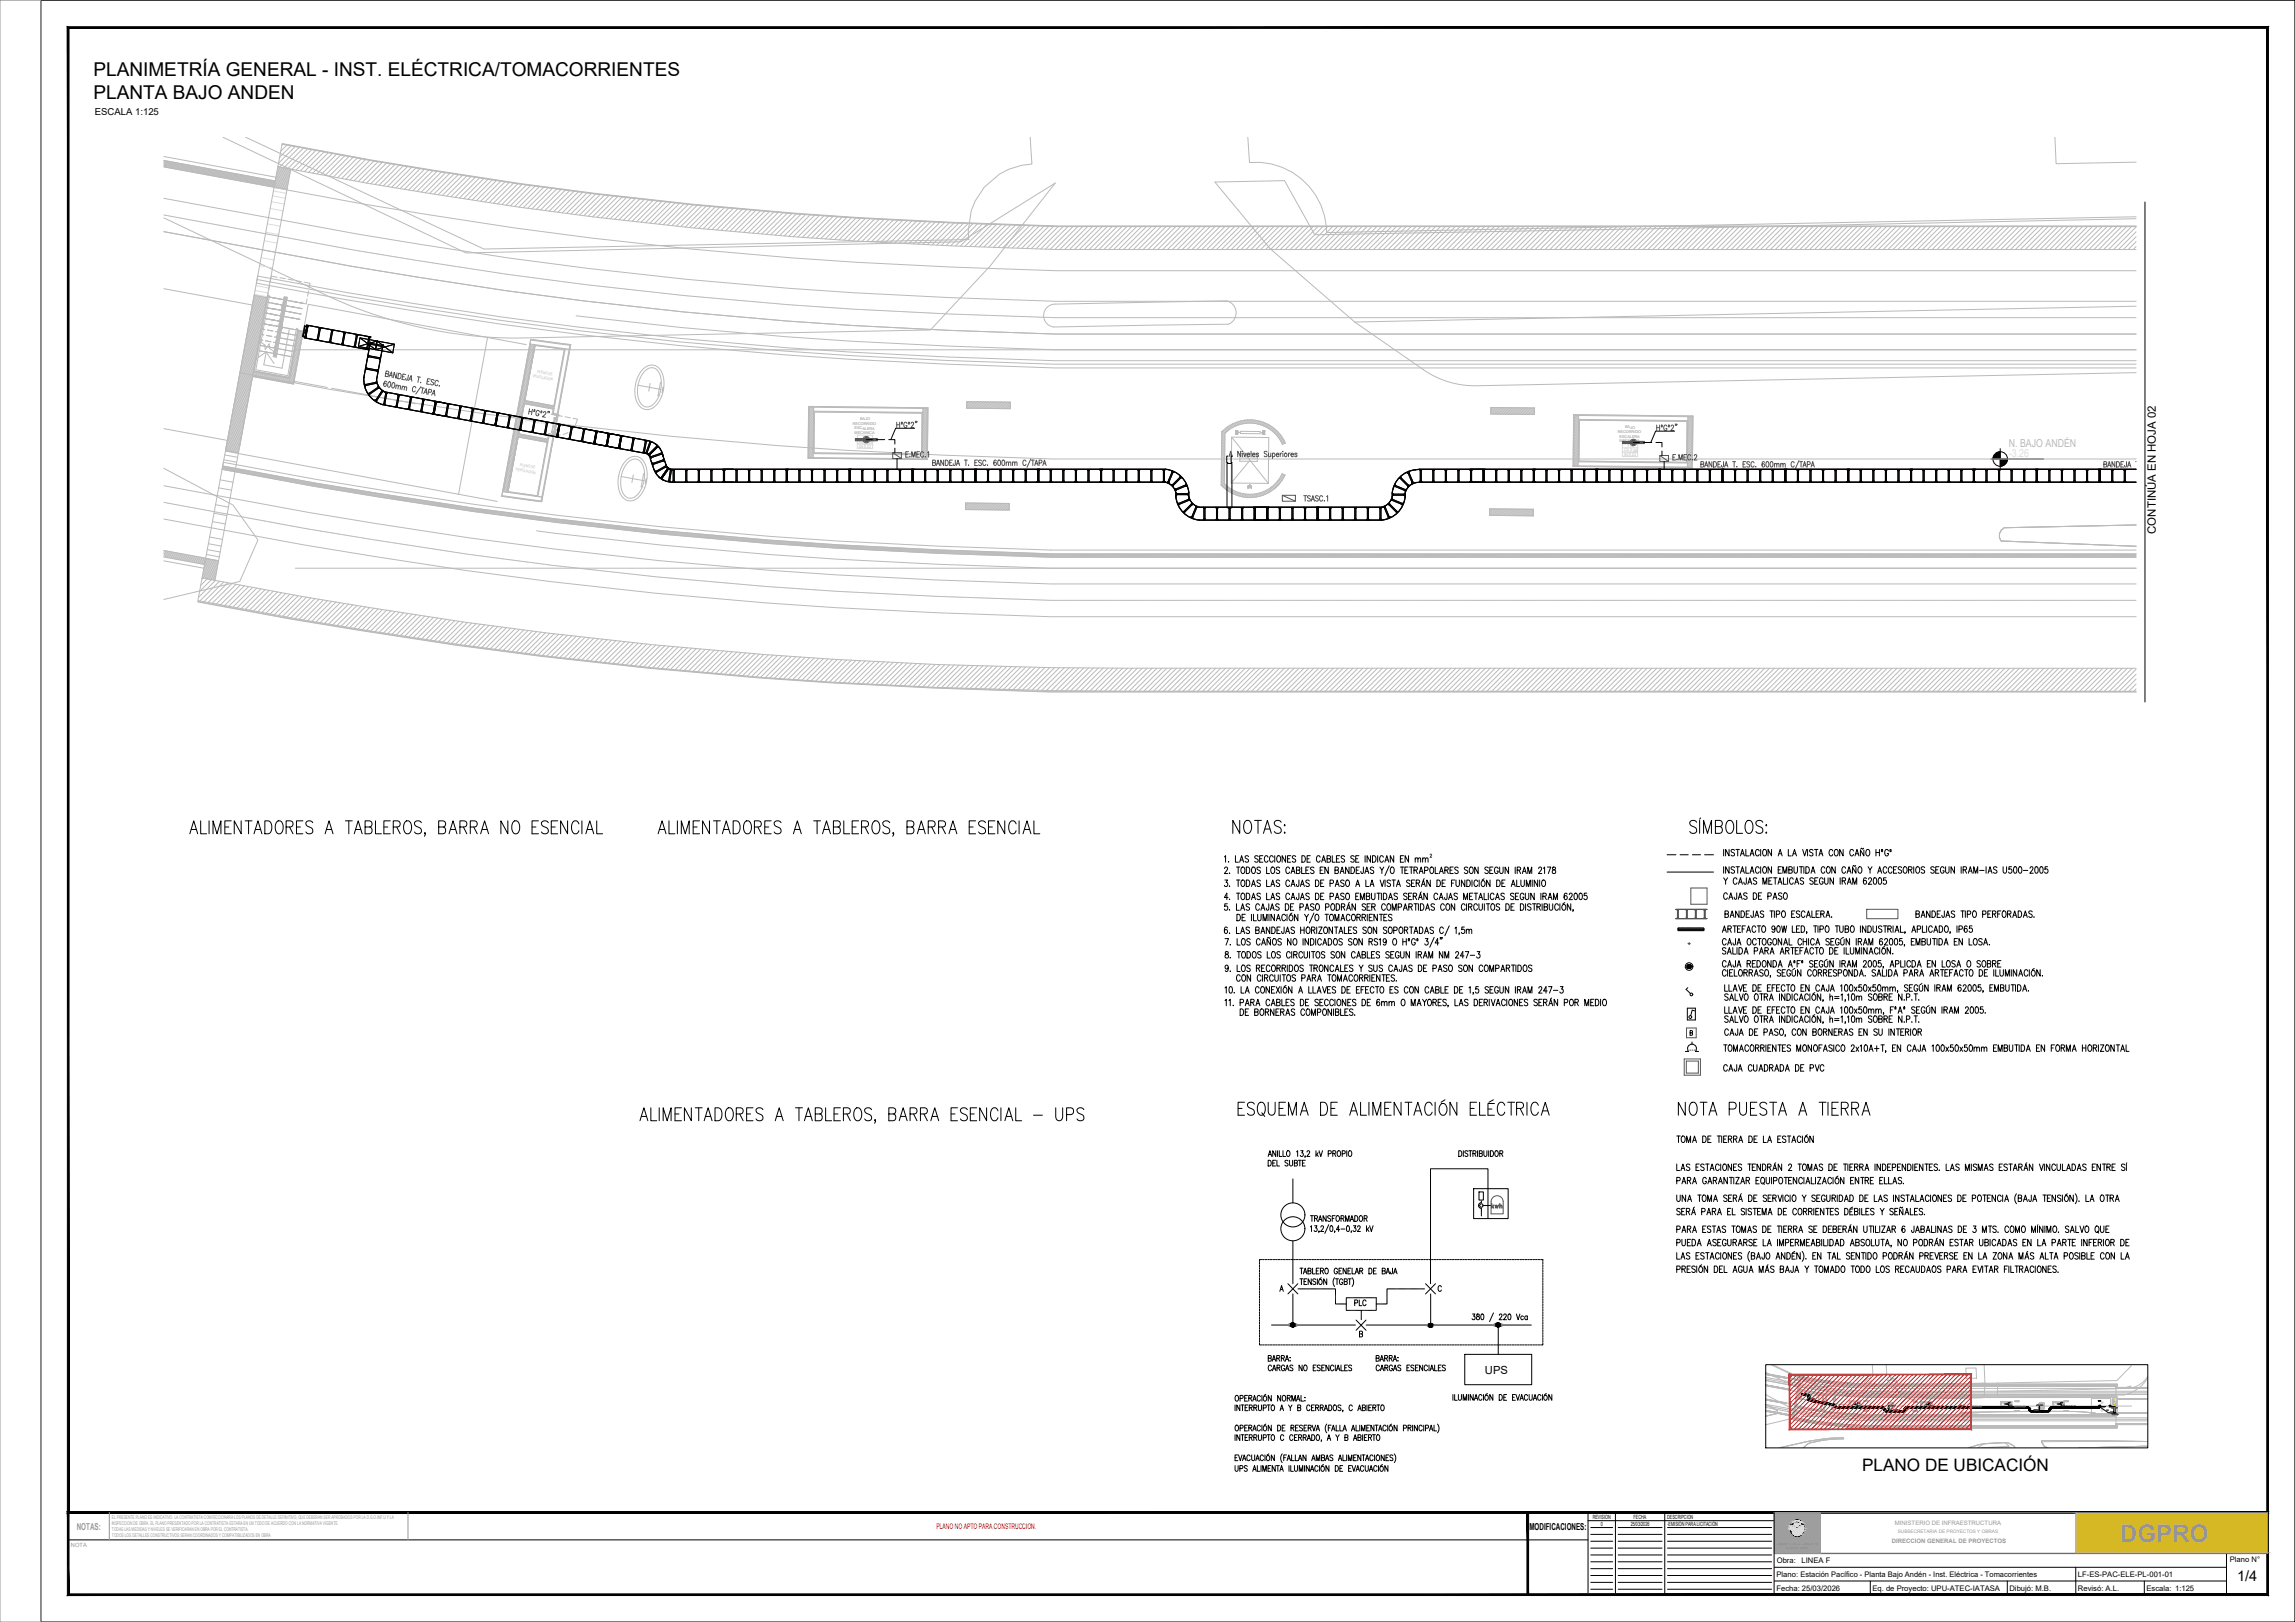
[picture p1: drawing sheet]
<svg xmlns="http://www.w3.org/2000/svg" width="841mm" height="594mm" viewBox="0 0 841 594" stroke-linecap="round" stroke-linejoin="round" font-family="sans-serif">
<defs><g id="words">
<text font-size="8.9" fill="#989898" x="776.8" y="564.9">DGPRO</text>
<g font-size="7">
<text x="34.2" y="27.7">PLANIMETRÍA GENERAL - INST. ELÉCTRICA/TOMACORRIENTES</text>
<text x="34.2" y="36.2">PLANTA BAJO ANDEN</text>
</g>
<text font-size="6.3" x="682.4" y="538.7">PLANO DE UBICACIÓN</text>
<text font-size="5.3" x="819.8" y="579.1">1/4</text>
<text font-size="4.2" x="790" y="195.5" transform="rotate(-90 790 195.5)">CONTINÚA EN HOJA 02</text>
<text font-size="4.1" x="544.2" y="503.4">UPS</text>
<text font-size="4" fill="#bababa" x="736.2" y="163.8">N. BAJO ANDÉN</text>
<g font-size="3.5">
<text x="34.8" y="42.2">ESCALA 1:125</text>
<text x="560.5" y="560.2">MODIFICACIONES:</text>
</g>
<text font-size="3.5" fill="#989898" x="28.1" y="560.2">NOTAS:</text>
<text font-size="2.8" fill="#d10000" x="343.1" y="560">PLANO NO APTO PARA CONSTRUCCION.</text>
<g font-size="2.8">
<text x="651.1" y="572.6">Obra:</text>
<text x="660.2" y="572.6">LINEA F</text>
<text x="817.1" y="572">Plano N°</text>
<text x="651" y="577.6">Plano: Estación Pacífico - Planta Bajo Andén - Inst. Eléctrica - Tomacorrientes</text>
<text x="761.5" y="577.7">LF-ES-PAC-ELE-PL-001-01</text>
<text x="651" y="582.6">Fecha: 25/03/2026</text>
<text x="686.2" y="582.6">Eq. de Proyecto: UPU-ATEC-IATASA</text>
<text x="736.4" y="582.6">Dibujó: M.B.</text>
<text x="761.5" y="582.6">Revisó: A.L.</text>
<text x="786.6" y="582.6">Escala: 1:125</text>
</g>
<g font-size="2.2" fill="#989898">
<text x="694.4" y="558.6">MINISTERIO DE INFRAESTRUCTURA</text>
<text x="693.2" y="565.1">DIRECCION GENERAL DE PROYECTOS</text>
</g>
<g font-size="2.1">
<text x="583.7" y="556.2">REVISION</text>
<text x="598.6" y="556.2">FECHA</text>
<text x="611" y="556.2">DESCRIPCION</text>
<text x="586.6" y="559">0</text>
<text x="597.6" y="559.1">25/03/2026</text>
<text x="611" y="559.1">-EMISIÓN PARA LICITACIÓN</text>
</g>
<text font-size="2.1" fill="#989898" x="26" y="566.5">NOTA</text>
<g font-size="1.9" fill="#989898">
<text x="41" y="556.3">EL PRESENTE PLANO ES INDICATIVO. LA CONTRATISTA CONFECCIONARA LOS PLANOS DE DETALLE DEFINITIVO, QUE DEBERAN SER APROBADOS POR LA D.G.O.INF.U Y LA</text>
<text x="40.9" y="558.5">INSPECCION DE OBRA. EL PLANO PRESENTADO POR LA CONTRATISTA ESTARA EN UN TODO DE ACUERDO CON LA NORMATIVA VIGENTE.</text>
<text x="41" y="560.8">TODAS LAS MEDIDAS Y NIVELES SE VERIFICARAN EN OBRA POR EL CONTRATISTA.</text>
<text x="41" y="563">TODOS LOS DETALLES CONSTRUCTIVOS SERAN COORDINADOS Y COMPATIBILIZADOS EN OBRA</text>
</g>
<text font-size="1.7" fill="#bababa" x="454.8" y="168.1" transform="rotate(1 454.8 168.1)">ASC-02</text>
<text font-size="1.7" fill="#989898" x="695.5" y="561.6">SUBSECRETARIA DE PROYECTOS Y OBRAS</text>
<g font-size="1.4" fill="#bababa">
<text x="192.4" y="154.1" transform="rotate(10 192.4 154.1)">GABINETE PDA</text>
<text x="312.5" y="155.6" transform="rotate(1 312.5 155.6)">RECORRIDO</text>
<text x="315.2" y="153.9" transform="rotate(1 315.2 153.9)">BAJO</text>
<text x="313.1" y="159" transform="rotate(1 313.1 159)">MECANICA</text>
<text x="313.2" y="157.3" transform="rotate(1 313.2 157.3)">ESCALERA</text>
<text x="316" y="160.7" transform="rotate(1 316 160.7)">712</text>
<text x="592.9" y="158.6" transform="rotate(1 592.9 158.6)">RECORRIDO</text>
<text x="593.5" y="162" transform="rotate(1 593.5 162)">MECANICA</text>
<text x="593.5" y="160.3" transform="rotate(1 593.5 160.3)">ESCALERA</text>
<text x="595.5" y="156.9">BAJO</text>
<text x="314.9" y="162.3" transform="rotate(1 314.9 162.3)">C4 2.95</text>
<text x="317.7" y="164" transform="rotate(1 317.7 164)">Z2</text>
<text x="595.2" y="165.3" transform="rotate(1 595.2 165.3)">C4 2.95</text>
<text x="596.4" y="163.7" transform="rotate(1 596.4 163.7)">712</text>
<text x="598" y="167" transform="rotate(1 598 167)">Z2</text>
</g>
<text font-size=".4" fill="#bababa" x="718.9" y="514.6">N. BAJO ANDÉN</text>
<text font-size=".4" fill="#dcdcdc" x="718.9" y="514.9">-3.26</text>
</g></defs>
<!-- layer: SLF-ESTACION Pacifico Electricos|BANDEJAS -->
<g fill="none" stroke="#000" stroke-width=".37">
<path d="M112.3 119.2l23.6 4.3M112.3 119.2v.1M112.3 119.2h.1M112.3 119.3l.1 .1M112.4 119l23.6 4.4M112.4 119.4l-.6 3.8M112.9 119.5l-.1 .2M112.9 119.5l-.8 3.8M113.1 119.4l-.2 .1M113.1 119.4h.1M116.9 120v.1M111.5 123.8l23.6 4.3"/>
<path d="M111.5 123.6l23.6 4.4M111.8 123.2l-.3 .4M112.1 123.3l.1 .4M112.2 123.3l.1 .3M112.3 123.7h.1M112.3 123.6v.1M116 124.4v.1M116.1 124.4h-.1M116.3 124.1l-.2 .3M116.7 124.1v.3M116.7 124.4l.1 .1M116.8 124.5v.1"/>
<path d="M116.8 124.5h.1M116.9 120.1l.1 .4M117 120.5l-.9 3.9M117.3 120.5l-.6 3.9M117.5 120.3l-.2 .2M117.5 120.3l-.1 .2M117.6 120.2l-.1 .1M117.6 120.1v.1M120.6 125.3h.1M120.6 125.2v.1M120.7 125.1l-.1 .2M120.7 125.1l-.1 .1"/>
<path d="M120.8 124.9l-.1 .2M120.9 124.9l-.2 .2M121.2 125l.1 .4M121.2 125l.1 .3M121.3 125.4h.1M121.3 125.3v.1M121.3 125.4v.1M121.4 121l-.6 3.9M121.4 120.9h.1M121.4 120.9l.1 .4M121.9 121.4l-.7 3.6M122.1 121.1l-.2 .3"/>
<path d="M122.1 121l-.2 .4M122.2 121l-.1 .1M122.2 120.9l-.1 .1M125.1 126.1v.1M125.1 126.1h.1M125.2 126l-.1 .1M125.3 126l-.2 .1M125.4 125.7l-.1 .3M125.7 125.8l.1 .3M125.8 126.1v.1M125.9 126.2v.1M125.9 126.1v.1"/>
<path d="M125.9 126.2l-.1 .1M125.9 121.8l.1 .1M125.9 121.7l.1 .2M125.9 121.6v.2M126 121.9v.3M126 122.2l-.8 3.7M126 121.9l.1 .3M126 122.2l-.6 3.5M126.5 122l-.7 4M126.6 121.9l-.1 .1M126.7 121.9h-.1M126.7 121.8l-.1 .1"/>
<path d="M126.7 121.8v.1M129.7 126.9h.1M129.7 126.9h-.1M129.8 126.8l-.1 .1M129.9 126.6l-.1 .2M130.3 126.9l.1 .1M130.3 126.9l.1 .2M130.4 127v.1M130.4 127.1v.1M130.4 122.6h.1M130.5 122.6v.2M130.5 122.6v.1"/>
<path d="M130.5 122.7l-.6 3.9M130.6 122.7l-.7 3.9M130.9 123.1l-.6 3.8M131.2 122.8l-.3 .3M131.2 122.7l-.3 .4M131.2 122.7v.1M131.2 122.7h.1M131.2 122.6v.1M133.3 138.3h.1M133.3 138.3a9.5 9.5 0 0 0 6.9 9.9M133.4 138.3a9.5 9.5 0 0 0 6.8 9.8M133.9 135.3l.1 .1"/>
<path d="M134.1 135.3l.4-.1 3.5 .7M134.1 135.3h-.1M134.1 134.6h.1M134.1 134.6l.2 .2M134.2 134.6l.1 .1M134.2 127.7v.2M134.2 127.7v.1M134.2 135.3h-.2M134.3 134.8l.2 .1M134.3 134.7l.2 .1M134.3 127.6l-.1 .1M134.5 134.8l3.8 .7"/>
<path d="M134.5 134.9l3.6 .6M134.8 130.8h.1M134.8 127.5v.2M134.8 127.7l.1 .2M134.9 127.7v.2M134.9 130.8h-.1M134.9 127.9h.1M134.9 127.9v.1M135 130.8h-.1M135 123.4h.1M135 123.4l.1 .2M135 130.1h.1"/>
<path d="M135 123.3v.1M135 130.7l-.1 .1M135 130.1l.1 .1M135 130.7l3.9 .6M135.1 130.8h-.2M135.1 130.7l3.8 .7M135.1 123.8l-.8 3.8M135.1 123.6l-.8 4M135.1 130.2l.3 .1M135.2 130.2l3.7 .8M135.4 123.9l-.6 3.6M135.6 126.3h.1"/>
<path d="M135.7 126.3h.1M135.7 125.3l-2.4 13M135.7 123.5l-.2 .4-.7 3.6M135.8 125.5l.2 .2zM135.8 125.3l-2.4 13M136 125.7l4.1 .7M136.1 126.2l-.3 .1M136.1 126.2l4 .9M136.1 126.2l3.9 .9M136.1 126.1l-.4 .2M137.9 139.8l-.3 .3M138 139.1h.1"/>
<path d="M138 139.8l-.4 .2M138 139.8h-.1M138 139.8h.1M138 135.9l.3 .2M138 139.1l.4 1.8 1.5 1.9M138 135.9l.4 .2M138.3 136.1l.1 .1M138.4 136.1v.1M138.4 136.2h.1M138.5 135.4l-.1 .1M138.5 135.4h.1M138.5 135.4l-.2 .1"/>
<path d="M138.6 135.4h-.1M138.9 131.4l.3 .2M139.2 131.6h.1M139.3 130.9l-.4 .1M139.4 130.9h.1M139.4 130.9l-.4 .1M139.4 130.9h-.1M140 127.1h.1M140.1 127.1h.1M140.2 126.4l-.4 .1M140.2 126.3h.1M140.2 126.3h-.1"/>
<path d="M140.3 126.2l-2.3 12.9a5.3 5.3 0 0 0 3 4.5l-.7-.5M140.4 126.2l-2.4 12.9M133.6 140.7h.1M133.6 140.7h-.1M133.6 140.7l.5 .1M133.8 141.5h-.1M133.8 141.4l-.1 .1M133.8 140.8h.2M133.9 141.3l-.1 .1M134.1 141.2l-.2 .1M134.1 141.2l-.3 .3M134.9 144.1h-.1"/>
<path d="M134.9 144.1h.2M134.9 144.1h.1M135.1 144.1h-.2M135.3 144.7v.1M135.3 144l-.2 .1M135.4 144l-.3 .1M135.4 144.5l-.1 .2M135.5 144.3l-.1 .2M135.6 144.3l-.2 .2M137.3 146.6l-.1 .1M137.4 146.6h.1M137.4 146.6h-.1"/>
<path d="M137.5 146.5h-.2M137.6 140l-3.6 .8M137.7 140.4h.3M137.7 140.4l-3.6 .8M137.7 140.4l.2 .1M137.8 146.5h-.3M137.8 146.5l-.3 .1M138 140.4l.1 .1M138 147.1v.1M138 140.5h.1M138.1 146.7l-.1 .4M138.1 140.5h.1"/>
<path d="M138.2 140.5h-.1M138.5 141.7l-.2 .2M138.5 141.8l-3.1 2.2M138.5 141.6v.1M138.6 141.6h-.1M138.6 141.5v.1M138.7 141.5l-.1 .1M138.8 142.2h.2M138.8 142.2l-.2 .1M138.8 142.2l-3.3 2.1M139 142.2h.1M139 142.2h-.2"/>
<path d="M139.8 143.2l-2 3.3M139.8 143v.2M139.8 142.9v.1M139.9 142.8l.4 .3M139.9 142.9l-.1 .1M140.1 143.6l-.5 .8M140.1 143.6l-2 3.1M140.2 148.2l41.9 7.8M140.2 148.1l96.3 17.9M140.2 148.1v.1M140.2 143.5l-.1 .1M140.3 143.4l-.1 .1"/>
<path d="M140.3 143.5l-.2 .1M140.4 143.4l-.1 .1M140.4 148.1h.1M140.4 148v.1M140.5 143.4l-.2 .1M140.5 143.4h-.1M140.5 143.3v.1M140.6 148l-.2 .1M140.7 147.7l-.2 .2M140.7 147.7l-.1 .3M141 147.8l.1 .3M141 143.6l87.3 16.1"/>
<path d="M141.1 143.5l96.2 17.8M141.1 148.1v.1M141.1 148.1l.1 .1M141.1 148.2l.1 .1M141.2 148.2l-.1 .1M141.2 143.7v.1M141.2 143.7l.1 .5M141.2 143.8l.2 .4M141.2 143.6v.1M141.3 144.2l-.6 3.5M141.9 143.9l-.8 4.1M142 143.9h-.1"/>
<path d="M142 143.8l-.1 .1M142 143.8v.1M144.9 148.9v.1M145 148.9l-.1 .1M145 148.9h-.1M145.1 148.8l-.1 .1M145.2 148.6l-.1 .2M145.6 148.6v.3M145.6 148.9l.1 .1M145.6 148.9l.1 .2M145.7 149.1h.1M145.8 144.5v.1"/>
<path d="M145.8 144.6v.2M145.8 144.6v.1M145.8 144.5l-.1 .1M145.8 144.8l.1 .2M145.9 144.7v.3M145.9 145l-.7 3.6M146.3 145.1l-.7 3.8M146.5 144.8l-.3 .3M146.5 144.7l-.3 .4M146.5 144.7v.1M146.5 144.7h.1M149.5 149.8l-.1 .1"/>
<path d="M149.5 149.7v.1M149.6 149.6l-.1 .1M149.6 149.7h-.1M150.1 149.5v.2M150.1 149.7l.1 .2M150.1 149.7l.1 .1M150.2 149.9h.1M150.2 149.8v.1M150.3 145.5v.1M150.3 145.4h.1M150.3 145.4v.1M150.3 145.5l.1 .1"/>
<path d="M150.3 145.3v.1M150.4 145.6v.2M150.4 145.8l-.8 3.8M150.4 145.9l-.8 3.7M150.9 145.7l-.7 4M150.9 145.7l-.1 .2M151 145.5l-.1 .2zM154 150.6v.1M154 150.6h.1M154.3 150.3l-.3 .3M154.7 150.7v.1M154.7 150.7l.1 .1"/>
<path d="M154.7 150.8h.1M154.8 146.3l-.5 4M154.8 146.2v.1M154.8 146.3h.1M155.3 146.8l-.6 3.9M155.4 146.5l-.1 .2M155.5 146.4l-.2 .3M155.6 146.4l-.2 .1M155.6 146.4h-.1M155.6 146.3v.1M158.5 151.5h.1M158.7 151.3l-.2 .2"/>
<path d="M158.8 151.1l-.1 .2M159.2 151.2l.1 .4M159.3 151.5v.1M159.3 151.6v.1M159.3 147.1v.1M159.3 147.1h.1M159.4 147.1l-.6 4M159.4 147.3l-.6 3.8M160.1 147.3l-1 3.9M160.1 147.3l-.9 3.9M160.1 147.2h.1M163.1 152.2v.1"/>
<path d="M163.1 152.3h.1M163.3 151.9l-.2 .3M163.3 151.9l-.2 .4M163.7 152.3l.1 .1M163.8 152.4v.1M163.8 152.4h.1M163.9 147.9l.1 .5M163.9 147.9h.1M163.9 148l.1 .4M164 148.4l-.7 3.5M164.3 148.4l-.6 3.8M164.5 148.2l-.2 .2"/>
<path d="M164.5 148.2l-.1 .2M164.6 148.1l-.1 .1M164.6 148.1h.1M164.6 148v.1M167.6 153.1h.1M167.7 153l-.1 .1M167.8 152.8l-.1 .2M168.2 152.8l.1 .4M168.3 153.3v.1M168.4 148.8l.1 .2M168.4 148.7v.1M168.4 148.8l.1 .1"/>
<path d="M168.5 149l-.8 4M168.5 148.9v.3M169 149l-.1 .3M169 149.1l-.8 3.7M169.1 148.9l-.1 .1M169.2 148.9l-.1 .1M169.2 148.9h-.1M169.2 148.8v.1M172.1 154v.1M172.2 153.9l-.1 .1M172.7 153.7l.1 .2M172.8 153.7v.2"/>
<path d="M172.8 153.9l.1 .2M172.9 154.1h.1M172.9 149.6h.1M172.9 149.5l.1 .5M172.9 149.6l.2 .4M173 150l-.9 3.9M173.7 149.7l-.3 .4-.7 3.6M173.7 149.7h.1M176.6 154.8v.1M176.7 154.8h-.1M176.7 154.7v.1M176.8 154.7h-.1"/>
<path d="M176.8 154.7l-.1 .1M176.9 154.4l-.1 .3M176.9 154.5l-.1 .2M177.3 154.5v.3M177.3 154.5l.1 .4M177.3 154.8l.1 .1M177.4 155h.1M177.5 150.4v.1M177.5 150.4l.1 .2M177.5 150.4h.1M177.5 150.6l-.6 3.9M177.6 150.6v.3"/>
<path d="M178.1 150.7l-.2 .2M178.2 150.6l-.9 3.9M178.2 150.6v.1M178.2 150.6h.1M181.2 155.7l55.3 10.3M181.2 155.6v.1M181.8 155.4l.1 .4M181.9 155.8h.1M182 151.2v.1M182 151.4l.1 .3M182 151.3v.1M182 151.3l.1 .4"/>
<path d="M182.1 151.7l-.9 4M182.1 151.7l-.9 3.9M182.6 151.6l.2-.3-.3 .5-.6 3.9M185.7 156.5v.1M185.7 156.5h.1M185.8 156.4l-.1 .1M185.8 156.3l-.1 .1M185.9 156.4l-.2 .1M186 156.1l-.1 .2M186 156.1l-.1 .3M186.3 156.2l.1 .4M186.4 156.2l.1 .3"/>
<path d="M186.5 156.6v.1M186.5 156.5v.1M186.5 156.6l-.1 .1M186.5 152.2h.1M186.5 152.2l.2 .4-.7 3.5M186.5 152v.1M187 152.6l-.6 3.6M187.2 152.3l-.2 .3M187.3 152.3l-.3 .3M187.3 152.2l-.1 .1M187.3 152.2v.1M190.3 157.3l-.1 .1"/>
<path d="M190.4 157.2l-.2 .1M190.4 157.2l-.1 .1M190.9 157.3l.1 .1M191 157.4v.1M191 157.5v.1M191.1 153h.1M191.1 153l.1 .4M191.1 153v.1M191.2 153.4l-.8 3.8M191.2 153.1v.3M191.5 153.5l-.6 3.8M191.7 153.2l-.2 .3"/>
<path d="M191.7 153.2l-.1 .3M191.8 153.1l-.1 .2M191.8 153.1l-.2 .1M191.8 153v.1M194.8 158.1h.1M194.8 158.1v.1M194.9 158l-.1 .1M195.4 158.1l.1 .2M195.5 158.1v.1M195.5 158.3h.1M195.5 158.2v.1M195.5 158.3v.1"/>
<path d="M195.6 153.8h.1M195.6 153.8l.1 .2M195.7 154l-.8 4M195.7 154.2l-.8 3.8M196 154.3l-.6 3.8M196.3 154l-.2 .3M196.3 153.9v.1M196.4 153.9h-.1M199.3 159h.1M199.3 158.9v.2M199.5 158.9l-.2 .1M199.6 158.6l-.1 .3"/>
<path d="M200 159v.1M200 159l.1 .1M200 159.1l.1 .1M200.1 159.1l-.1 .1M200.1 154.6v.1M200.1 154.6l.1 .2M200.1 154.7l.1 .1M200.1 154.6h.1M200.2 154.8l-.8 4.1M200.2 154.8l.1 .3M200.7 154.9l-.1 .2M200.7 154.9l-.7 4.1"/>
<path d="M200.8 154.8l-.1 .1M200.9 154.7l-.1 .1M203.8 159.8v.1M203.9 159.8l-.1 .1M203.9 159.8h-.1M204.1 159.5l-.2 .3M204.5 159.5v.3M204.5 159.8l.1 .1M204.5 159.8l.1 .2M204.6 160h.1M204.6 155.4l.1 .1M204.6 155.5l.1 .2"/>
<path d="M204.6 155.4v.1M204.7 155.5v.1M204.7 155.6l-.6 3.9M205.1 156l-.6 3.8M205.2 155.7l-.1 .3M205.3 155.8l-.2 .2M205.4 155.6l-.2 .1M205.4 155.6l-.1 .2M205.4 155.6h.1M209.2 156.3l.1 .2M209.2 156.3h.1M209.2 156.2v.1"/>
<path d="M209.2 156.5l-.6 3.8M209.3 156.5l-.7 3.8M209.6 156.8l-.6 3.6M209.8 156.6l-.2 .2M209.8 156.6l-.8 3.8M209.9 156.5l-.1 .1M209.9 156.4v.1M213.7 157.1v.1M213.7 157.2l.1 .4M213.8 157.6l-.7 3.6M214.2 157.6l-.7 3.6M214.3 157.4l-.1 .2"/>
<path d="M214.3 157.4l-.1 .3M214.4 157.3l-.1 .1M214.5 157.3l-.2 .1M214.4 157.3h.1M214.6 157.1l22.7 4.2M218.2 158v.1M218.2 158h.1M218.2 157.9v.1M218.2 158l.1 .2M218.3 158.2l-.6 3.8M218.3 158.2l.1 .2M218.9 158.2l-.8 3.9"/>
<path d="M219 158.1l-.3 .4M219 158.1v.1M219 158v.1M222.8 158.9h.1M222.8 158.9l.1 .3M222.8 158.9l.1 .4M222.9 159.3l-.8 3.8M223.2 159.3l-.6 3.8M223.3 159.3l-.7 3.8M223.4 159.1l-.2 .2M223.4 159.1l-.1 .2M223.5 159l-.1 .1"/>
<path d="M223.5 158.9l-.1 .2M223.5 158.9v.1M227.3 159.7l.1 .2M227.3 159.7h.1M227.3 159.7l.1 .1M227.4 159.8v.3M228 159.9l-.2 .3M228 159.8l-.2 .4M228.1 159.8l-.1 .1M228.1 159.8h-.1M228.1 159.7l-.1 .1M208.4 160.7l-.1 .1"/>
<path d="M208.4 160.6v.1M208.5 160.5l-.1 .1M208.5 160.6h-.1M208.6 160.3l-.1 .2M209 160.6l.1 .2M209 160.4l.1 .3M209.1 160.7v.2M212.9 161.5v.1M212.9 161.5h.1M213 161.4l-.1 .1M213.2 161.1l-.3 .4M213.2 161.2l-.1 .2"/>
<path d="M213.5 161.2l.1 .4M213.5 161.2l.1 .3M213.6 161.7h.1M217.4 162.4h.1M217.6 162.2l-.2 .1M217.6 162.2l-.2 .2M217.7 162l-.1 .2M218 162.1l.2 .4M218.1 162.1l.1 .3M218.2 162.4v.2M218.2 162.4v.1M222 163.2l-.1 .1"/>
<path d="M222 163.2h-.1M222 163.1l-.1 .1M222.1 163.1l-.1 .1M222.2 162.8l-.1 .2M222.6 163.1l.1 .2M222.7 163.3v.1M222.7 163.2v.1M226.5 164h.1M226.6 163.9l-.1 .1M227.1 163.7l.1 .4M227.1 163.7l.1 .5M227.2 164.1v.1"/>
<path d="M227.2 164.2v.1M227.4 160.1l-.8 3.8zM227.8 160.2l-.7 3.5M231 164.8v.1M231.1 164.8l-.1 .2M231.2 164.7l-.2 .1M231.3 164.5l-.1 .2M231.7 164.6v.2M231.7 164.8v.2M231.7 164.8l.1 .2M231.7 165h.1M231.8 165v.1"/>
<path d="M231.8 160.5l.1 .4M231.8 160.5l.2 .4M231.8 160.4v.1M232 160.9l-.8 3.8M232.5 160.7l-.2 .3-.6 3.8M232.5 160.7h.1M232.6 160.6h.1M235.5 165.7v.1M235.6 165.6l-.1 .1M235.7 165.6l-.2 .1M235.8 165.3l-.1 .3M236.2 165.4v.3"/>
<path d="M236.2 165.7l.1 .1M236.3 165.8h.1M236.3 161.3l.1 .2M236.4 161.3v.1M236.4 161.4l.1 .1M236.4 161.3h-.1M236.5 161.5l-.7 3.8M236.5 166l1.5 1-1.5-.9M236.5 166l1.5 1M236.5 165.9v.1M236.6 165.8h.1M236.8 165.6l-.3 .2"/>
<path d="M236.8 161.8l-.6 3.9M236.8 165.6l-.3 .3M237.1 161.5l-.2 .3M237.1 161.5l-.3 .3M237.1 161.5h.1M237.2 166v.1M237.2 165.7v.3M237.2 165.7v.2M237.2 166.1h.1M237.3 161.4a7 7 0 0 1 4.5 3M237.3 161.3a7.1 7.1 0 0 1 4.6 3M237.5 166.4l.9 1.6"/>
<path d="M237.6 166.3h-.1M237.7 166.3l-.3 .1M237.7 166.3h-.1M238 161.8l-1.2 3.8M238 161.7v.1M238 161.7l-1.2 3.9M238 161.7h.1M238 161.6v.1M238.1 166.9h-.1M238.1 166.8l-.1 .1M238.1 166.8v.1M238.2 167.2h.1"/>
<path d="M238.3 168l1.3 3.9a7.1 7.1 0 0 0 3.6 4M238.3 167.2h.1M238.3 167.2h.4M238.3 167.2h-.1M238.3 168l-.9-1.5 .9 1.5M238.4 168l1.3 3.8M238.5 167.9h-.1M238.6 162.1l-1.4 3.6M238.7 167.2h-.3M238.7 162l-.1 .1M238.7 161.9l-.2 .2M238.7 161.9v.1"/>
<path d="M238.8 167.6l-.3 .3M239 169.6h.1M239 169.6h-.1M239 169.6l.2 .1M239.3 170.3l-.1 .1M239.3 170.3h.1M239.6 170l-.3 .3M239.7 171.8a7 7 0 0 0 3.6 4M240.1 172.6h-.1M240.1 172.6h.1M240.1 172.6h.2M240.2 172.6h.1"/>
<path d="M240.2 162.7a7 7 0 0 1 2.8 4.5M240.2 172.6h-.1M240.2 162.6a7.1 7.1 0 0 1 2.9 4.6M240.5 173.3h-.1M240.5 173.2v.1M240.5 173.1v.1M240.6 173.1l-.1 .2M240.6 163.4l-.1 .2M240.7 163.4l-3 2.9M240.7 172.9l-.2 .2M240.7 172.9l-.1 .2M240.7 163.2l-.1 .2"/>
<path d="M240.8 163.9l-2.7 2.9M241 163.8l-.2 .1M241.2 163.8h-.2M241.2 163.7v.1M241.3 163.7l-.1 .1M241.3 174.5a7.1 7.1 0 0 0 5 2.1M241.3 174.5a7 7 0 0 0 5 2M242 175h.1M242.1 174.9l-.1 .1M242.2 174.9l-.2 .1M242.2 174.9l-.1 .1M242.3 165.9l-3.6 1.3"/>
<path d="M242.3 165.9l-.2 .2M242.4 165.8l-.1 .1M242.4 174.7l-.2 .2M242.4 165.7h.1M242.4 165.7v.1M242.4 174.8l-.2 .1M242.5 166.4l.2 .1M242.5 166.4l-3.7 1.2M242.5 166.4h.1M242.6 166.4h.1M242.7 175.2l-.1 .3M242.7 166.5l1.4 3.8"/>
<path d="M242.7 166.5l1.3 3.8M242.7 175v.2M242.9 168.5l-3.7 1.2M243 168.8l-3.4 1.2M243 168.8h.3zM243.1 168.3l-.2 .2M243.1 168.2l-.2 .3M243.2 168.2l-.1 .1M243.2 168.2h-.1M243.2 168.2h.1M243.3 168.8l.1 .1M243.3 168.1l-.1 .1"/>
<path d="M243.4 168.9h.1M243.5 168.9h-.1M243.7 170.8l-3.4 1.8M243.9 170.6l-.2 .2M244 170.4l-.1 .2M244 170.4h.1M244 170.3l1.2 1.5M244.1 171.1h.3M244.1 171l.2 .1M244.2 171.1l-3.5 1.8M244.2 171l-3.5 1.9M244.4 171.1h-.1"/>
<path d="M244.4 171l-.1 .1M244.5 171.8l-2.1 2.9M244.5 171.8l-2.1 3M244.6 171.5l-.1 .2M244.6 171.3l1.7 .6M244.6 171.4v.1M244.6 171.3v.2M244.6 171.3v.1M244.6 171.5l-.1 .3M244.7 171.2l1.6 .6M244.8 172l-2.2 3.2M244.8 176.3v.1"/>
<path d="M245 171.8l-.2 .2M245.1 175.9l-.3 .4M245.1 171.8h-.1M245.2 171.8l-.4 .2M245.2 171.8h-.1M245.3 171.6l-1.2-1.3 1.2 1.3M245.4 176l.2 .4M245.5 176l.1 .3M245.5 171.9h.1M245.5 171.9v.1M245.5 171.9l.1 .2M245.5 171.8v.1"/>
<path d="M245.6 176.4h.1M245.6 176.3v.2M245.6 172.1l-.5 3.8M246.1 172.1l-.7 3.9M246.2 172.2l-.7 3.8M246.3 172l-.2 .1M246.3 172v.1M246.3 171.9v.1M246.3 172h.1M246.3 171.8h180.8M246.3 171.9h180.8M246.3 176.5h180.8"/>
<path d="M246.3 176.6h180.8M246.5 176.5h.1M246.5 172v.1M246.5 172h.1M246.5 176.4v.1M246.5 172.1l.1 .1M246.5 172l.1 .2M246.6 176.3l-.1 .1M246.6 172.2l.1 .2M246.7 176l-.1 .3M246.7 172.4v3.7M247.1 176.3l.1 .1"/>
<path d="M247.2 176.3l.1 .1M247.2 172.2l-.1 4.1M247.2 172l-.1 .2M247.2 172.1v.1M247.3 176.4v.1M247.3 176.5h.1M247.3 172h.1M247.3 172v.1M251.1 176.5h.1M251.1 172h.1M251.1 172v.1M251.1 176.4v.1"/>
<path d="M251.1 172.1l.1 .1M251.1 172l.1 .2M251.2 172.2v4.1M251.2 176.3l-.1 .1M251.7 172.4v3.7M251.7 176v.3M251.7 176l.1 .3M251.7 172.2v.2M251.7 176.3l.2 .1M251.8 176.3l.1 .1M251.8 172.2l-.1 .2M251.9 172l-.2 .2"/>
<path d="M251.9 172.1l-.1 .1M251.9 176.4v.1M251.9 176.5h.1M251.9 172h.1M251.9 172v.1M255.7 172h.1M255.7 176.5h.1M255.7 172v.1M255.7 172.1l.2 3.9-.2 .4M255.7 172l.2 4-.2 .4M255.7 176.4v.1M256.3 172.2v4.1"/>
<path d="M256.3 176.3l.2 .2M256.4 176.3l.1 .1M256.4 172.2v4.1M256.5 172l-.2 .2M256.5 172.1l-.1 .1M256.5 172.1h.1M256.5 176.5h.1M260.3 172h.1M260.3 176.5h.1M260.3 172.1l.1 .1M260.3 172l.1 .2M260.4 176.3l-.1 .1"/>
<path d="M260.4 172.2l.1 .2M260.4 176.3l-.1 .2M260.5 172.2v.2M260.5 176l-.1 .3M260.5 172.4v3.7M260.5 176v.3M260.9 172.4v3.7M260.9 176l.2 .4M261.1 172.1l-.2 .3M261.1 172l-.2 .4M261.1 176.4v.1M261.1 176.5h.1"/>
<path d="M261.1 172h.1M261.1 172v.1M264.9 176.5h.1M264.9 172h.1M264.9 172l.1 .1M265 176.4l-.1 .1M265 172l.1 .2M265 172.1v.1M265 176.3l-.1 .1M265.1 176.3l-.1 .1M265.1 172.2l-.1 4.1M265.6 172.2v4.1"/>
<path d="M265.6 176.3l.1 .1M265.7 172l-.1 .2M265.7 172.1l-.1 .1M265.7 176.4v.1M265.7 176.5h.1M265.7 172h.1M265.7 172v.1M269.5 176.5h.1M269.5 172l.1 .1M269.5 172h.1M269.6 172l.1 .2M269.6 172.1v.1"/>
<path d="M269.6 176.4l-.1 .1M269.6 176.3l-.1 .1M269.6 172.2l.1 .2M269.7 176.3l-.1 .1M269.7 172.2l.1 .2M269.7 172.4v3.7M269.7 176l-.1 .3M269.8 176l-.1 .3M270.1 172.4v3.7M270.1 176l.1 .3M270.2 172.2l-.1 .2M270.2 176.3l.1 .1"/>
<path d="M270.3 172l-.1 .2M270.3 172.1l-.1 .1M270.3 176.4v.1M270.3 176.5h.1M270.3 172h.1M270.3 172v.1M274.2 172h.1M274.1 176.5h.1M274.2 172l.1 .2M274.2 172.1v.1M274.2 176.3l-.1 .1M274.3 172.2v4.1"/>
<path d="M274.3 176.3l-.2 .2M274.8 172.2l.1 4.2M274.9 172.1l-.1 .1M274.9 176.4v.1M274.9 172l-.2 .4 .2 4M274.9 176.5h.1M274.9 172h.1M278.7 176.5h.1M278.7 172h.1M278.8 172v.1M278.8 176.4l-.1 .1M278.8 172l.1 .2"/>
<path d="M278.8 172.1l.1 .1M278.9 172.2v.2M278.9 176.3l-.1 .1M278.9 172.2l.1 .2M278.9 176v.3M278.9 172.4v3.7M279 176l-.1 .3M279.4 172.2v4.1M279.4 176.3l.1 .1M279.5 172l-.1 .2M279.5 172.1l-.1 .1M279.5 176.4v.1"/>
<path d="M279.5 176.5h.1M279.5 172h.1M279.5 172v.1M283.4 176.5h.1M283.4 172v.1M283.4 172h.1M283.4 172l.1 .2M283.4 172.1l.1 .1M283.4 176.4v.1M283.5 176.3l-.1 .1M283.5 172.2v4.1M283.9 172.4v3.7"/>
<path d="M283.9 176l.1 .3M284 172.2l-.1 .2M284 176.3l.1 .1M284.1 172l-.1 .2M284.1 172.1l-.1 .1M284.1 176.4v.1M284.1 176.5h.1M284.1 172h.1M284.1 172v.1M288 172l.2 .4M288 176.5h.1M288 172v.1"/>
<path d="M288 176.4h.1M288 172.1l.1 .1M288.1 172.2l-.1 4.2M288.2 176l-.2 .5M288.6 176.3l.1 .2M288.6 172.2v4.1M288.6 176.3l.1 .1M288.7 172l-.1 .2M288.7 172.1l-.1 .1M288.7 172.1h.1M288.7 176.5h.1M292.6 172h.1"/>
<path d="M292.6 172v.1M292.6 176.4v.1M292.6 172l.1 .2M292.6 172.1l.1 .1M292.7 172.2l.1 .2M292.7 176.3l-.1 .1M292.8 176l-.1 .3M292.8 172.4v3.7M293.1 172.4v3.7M293.1 176l.2 .4M293.2 176l.1 .4M293.3 172l-.2 .4"/>
<path d="M293.3 172.1l-.1 .3M293.3 176.4v.1M293.3 176.5h.1M293.3 172h.1M293.3 172v.1M297.2 176.5h.1M297.2 172v.1M297.2 172h.1M297.2 172l.1 .2M297.2 172.1l.1 .1M297.2 176.4v.1M297.3 176.3l-.1 .1"/>
<path d="M297.3 172.2v4.1M297.8 172.2v4.1M297.8 176.3l.1 .1M297.8 176.3l.2 .1M297.9 172l-.1 .2M297.9 172.1l-.1 .1M297.9 176.4v.1M297.9 176.5h.1M297.9 172h.1M298 172l-.1 .1M301.8 176.5h.1M301.8 172v.1"/>
<path d="M301.8 172h.1M301.8 176.4v.1M301.8 172l.1 .2M301.8 172.1l.1 .1M301.9 176.3l-.1 .1M301.9 172.2l.1 .2M302 172.4v3.7M302 176l-.1 .3M302.4 176l.1 .3M302.4 176.3l.1 .1M302.4 172.2v4.1M302.5 176.3l.1 .1"/>
<path d="M302.5 172.2l-.1 .2M302.5 172l-.1 .2M302.5 172.1v.1M302.5 176.4l.1 .1M302.6 172l-.1 .1M302.6 171.9v.1M302.6 176.5h.1M302.6 172h-.1M306.4 172h.1M306.4 176.5h.1M306.4 172l.1 .2M306.4 172.1l.1 .1"/>
<path d="M306.5 172.2v4.1M306.5 176.3l-.1 .1M306.5 176.3l-.1 .2M307.1 172l-.2 4.1 .2 .3M307.1 172.1l-.1 4 .2 .3M307.1 176.4l.1 .1M307.2 176.5h.1M307.1 172h.1M307.2 172l-.1 .1M311 176.5h.1M311 172v.1M311 172h.1"/>
<path d="M311 172l.1 .2M311 172.1l.1 .1M311 176.4v.1M311.1 176.3l-.1 .1M311.1 172.2v4.1M311.6 172.2l.1 4.1M311.6 176.3l.1 .1M311.7 176.3l.1 .1M311.7 172l-.1 .2M311.7 172.1v.1M311.7 176.4l.1 .1M311.8 176.5h.1"/>
<path d="M311.7 172h.1M311.8 172l-.1 .1M315.6 176.5h.1M315.6 172v.1M315.6 172h.1M315.6 172l.1 .2M315.6 172.1l.1 .1M315.6 176.4v.1M315.7 176.3l-.1 .1M315.7 172.2v4.1M316.2 172.4v3.7M316.2 176v.3"/>
<path d="M316.2 176l.1 .3M316.2 176.3l.1 .1M316.2 172.2v.2M316.3 176.3l.1 .1M316.3 172.2l-.1 .2M316.3 172l-.1 .2M316.3 172.1v.1M316.4 176.4v.1M316.4 172v.1M316.4 176.5h.1M316.4 172h.1M320.2 176.5h.1"/>
<path d="M320.2 172h.1M320.2 172l.2 .4-.2 4M320.2 176.4v.1M320.2 172.1l.1 .1M320.3 172.2l-.1 4.2M320.9 172.2v4.1M320.9 176.3l.1 .2M320.9 176.3l.1 .1M321 172l-.1 .2M321 172.1l-.1 .1M321 172.1h.1M321 176.5h.1"/>
<path d="M324.8 176.5h.1M324.8 172l.1 .1M324.8 172h.1M324.8 172l.2 .2M324.8 172.1l.1 .1M324.9 176.4l-.1 .1M324.9 176.3l-.1 .1M324.9 172.2l.1 .2M325 176.3l-.2 .1M325 172.2v.2M325 172.4v3.7M325 176l-.1 .3"/>
<path d="M325 176v.3M325.4 172.4v3.7M325.4 176l.2 .4M325.6 172l-.2 .4M325.6 172.1l-.2 .3M325.6 176.4v.1M325.6 176.5h.1M325.6 172h.1M325.6 172v.1M329.4 176.5h.1M329.4 172l.1 .1M329.4 172h.1"/>
<path d="M329.4 172l.2 .2M329.4 172.1l.1 .1M329.5 176.4l-.1 .1M329.5 176.3l-.1 .1M329.6 176.3l-.2 .1M329.6 172.2l-.1 4.1M330.1 176.3l.1 .1M330.1 172.2v4.1M330.2 172l-.1 .2M330.2 172.1l-.1 .1M330.2 176.4v.1M330.2 172v.1"/>
<path d="M330.2 176.5h.1M330.2 172h.1M334 176.5h.1M334 172h.1M334 172l.1 .1M334.1 176.4l-.1 .1M334.1 172l.2 .4M334.1 172.1l.1 .3M334.2 176l-.2 .4M334.2 172.4v3.7M334.3 176l-.2 .4M334.7 172.2v4.1"/>
<path d="M334.7 176.3l.1 .1M334.8 172l-.1 .2M334.8 172.1l-.1 .1M334.8 171.9v.1M334.8 176.5h.1M334.8 172h.1M334.8 172v.1M338.7 172h.1M338.6 176.5h.1M338.7 172l.1 .2M338.7 172.1l.1 .1M338.8 176.3l-.2 .1"/>
<path d="M338.8 172.2v4.1M338.8 176.3l-.2 .2M339.3 172.2l.1 4.2M339.4 172l-.2 4.1 .2 .3M339.4 172.1l-.1 .1M339.4 176.4v.1M339.4 176.4h.1M339.4 176.5h.1M339.4 172h.1M339.4 172v.1M343.2 176.5h.1M343.2 172l.1 .1"/>
<path d="M343.2 172h.1M343.3 172l.1 .2M343.3 172.1l.1 .1M343.3 176.4v.1M343.4 176.3l-.2 .1M343.4 176.3l-.1 .1M343.4 172.2v4.1M343.9 176.3l.1 .1M343.9 172.2v4.1M344 172l-.1 .2M344 172.1l-.1 .1M344 176.4v.1"/>
<path d="M344 172v.1M344 176.5h.1M344 172h.1M347.9 176.5h.1M347.9 172h.1M347.9 172v.1M347.9 176.4v.1M347.9 172l.1 .2M347.9 172.1l.1 .1M348 176.3l-.1 .1M348 172.2v4.1M348.4 172.4v3.7"/>
<path d="M348.4 176l.1 .3M348.5 172.2l-.1 .2M348.5 176.3l.1 .1M348.6 172l-.1 .2M348.6 172.1l-.1 .1M348.6 176.4v.1M348.6 176.5h.1M348.6 172h.1M348.6 172v.1M352.5 172h.1M352.5 176.5h.1M352.5 172l.1 .2"/>
<path d="M352.5 172.1l.1 .1M352.6 176.3l-.1 .1M352.6 172.2v4.1M352.6 176.3l-.1 .2M353.1 172.2v4.1M353.1 176.3l.1 .2M353.1 176.3l.1 .1M353.2 172l-.1 .2M353.2 172.1l-.1 .1M353.2 172.1h.1M353.2 176.5h.1M357.1 176.5h.1"/>
<path d="M357.1 172v.1M357.1 172h.1M357.1 172l.1 .2M357.1 172.1l.1 .1M357.1 176.4v.1M357.2 176.3l-.1 .1M357.2 172.2l.1 .2M357.3 172.4v3.7M357.3 176l-.1 .3M357.7 176.3l.1 .1M357.8 172.1l-.2 4 .2 .3M357.8 172l-.1 .2"/>
<path d="M357.8 176.4l.1 .1M357.8 172v.1M357.8 176.5h.1M357.8 172h.1M361.7 176.5h.1M361.7 172h.1M361.7 172v.1M361.7 176.4v.1M361.7 172l.1 .2M361.7 172.1l.1 .1M361.8 176.3l-.1 .1M361.8 172.2v4.1"/>
<path d="M362.3 172.2v4.1M362.3 176.3l.1 .1M362.3 176.3l.2 .1M362.4 172l-.1 .2M362.4 172.1l-.1 .1M362.4 176.4l.1 .1M362.4 176.5h.1M362.4 172h.1M362.5 172l-.1 .1M366.3 176.5h.1M366.3 172v.1M366.3 172h.1"/>
<path d="M366.3 172l.2 .4M366.3 172.1v4.3M366.3 176.4v.1M366.5 176l-.2 .4M366.9 172.2v4.1M366.9 176.3l.1 .1M367 172l-.1 .2M367 172.1l-.1 .1M367.1 171.9v.1M367.1 176.5h.1M367.1 172h-.1M367.1 172l-.1 .1"/>
<path d="M370.9 172h.1M370.9 176.5h.1M370.9 172l.1 .2M370.9 172.1l.1 .1M371 176.3l-.1 .1M371 172.2v4.1M371 176.3l-.1 .2M371.4 172.4v3.7M371.5 176l.1 .4M371.5 172.4v3.7M371.6 172.2l-.1 .2M371.6 172l-.1 .4"/>
<path d="M371.6 172.1l-.1 .1M371.6 176.4h.1M371.6 176.4l.1 .1M371.7 172l-.1 .1M371.7 176.5h.1M371.6 172h.1M375.5 176.5h.1M375.5 172h.1M375.5 172v.1M375.5 176.4v.1M375.5 172l.1 .2M375.5 172.1l.1 .1"/>
<path d="M375.6 176.3l-.1 .1M375.6 172.2v4.1M376.1 172.2l.1 4.1M376.1 176.3l.1 .1M376.2 176.3l.1 .1M376.2 172l-.1 .2M376.2 172.1v.1M376.3 176.4v.1M376.3 176.5h.1M376.3 172h.1M376.3 172v.1M380.1 172h.1"/>
<path d="M380.1 176.5h.1M380.1 172l.1 .2M380.1 172v.1M380.1 172.1l.1 .1M380.1 176.4v.1M380.2 172.2l.1 .2M380.2 176.3l-.1 .1M380.3 172.2v.2M380.3 176l-.1 .3M380.3 172.4v3.7M380.3 176v.3M380.6 172.4v3.7"/>
<path d="M380.7 176v.3M380.7 176l.1 .3M380.7 176.3l.2 .1M380.7 172.2v.2M380.8 172.2l-.1 .2M380.8 176.5h.1M380.9 172l-.2 .2M380.9 172.1l-.2 .1M380.9 176.4v.1M380.9 172h.1M380.9 172v.1M384.7 176.5h.1"/>
<path d="M384.7 172v.1M384.7 172h.1M384.7 172l.1 .2M384.7 172.1l.1 .1M384.7 176.4v.1M384.8 176.3l-.1 .1M384.8 172.2v4.1M385.2 172.4v3.7M385.2 176l.1 .3M385.3 176v.3M385.3 172.2l-.1 .2M385.3 176.3l.1 .1"/>
<path d="M385.3 176.3l.2 .1M385.3 172.2v.2M385.4 172l-.1 .2M385.4 172.1l-.1 .1M385.4 176.4l.1 .1M385.4 176.5h.1M385.4 172h.1M385.5 172l-.1 .1M389.3 176.5h.1M389.3 172v.1M389.3 172h.1M389.3 172l.2 .4"/>
<path d="M389.3 172.1v4.3M389.3 176.4v.1M389.5 176l-.2 .4M389.9 176.3l.2 .2M389.9 172.2v4.1M389.9 176.3l.2 .1M390 172.2v4.1M390 172l-.1 .2M390 172.1l-.1 .1M390 172.1h.1M390.1 176.5h.1M393.9 172h.1"/>
<path d="M393.9 172v.1M393.9 176.4v.1M393.9 172l.1 .2M393.9 172.1l.1 .1M394 176.3l-.1 .1M394 172.2l.1 .2M394.1 176l-.1 .3M394.1 172.4v3.7M394.5 172.4v3.7M394.5 176l.1 .4M394.5 176l.2 .4M394.6 172l-.1 .4"/>
<path d="M394.6 172.1l-.1 .3M394.6 176.4l.1 .1M394.7 176.5h.1M394.6 172h.1M394.7 172l-.1 .1M398.5 176.5h.1M398.5 172v.1M398.5 172h.1M398.5 172l.1 .2M398.5 172.1l.1 .1M398.5 176.4v.1M398.6 176.3l-.1 .1"/>
<path d="M398.6 172.2v4.1M399.1 172.2l.1 4.1M399.1 176.3l.1 .1M399.2 176.3l.1 .1M399.2 172l-.1 .2M399.2 172.1v.1M399.2 176.4l.1 .1M399.3 176.5h.1M399.2 172h.1M399.3 172v.1M403.1 176.5h.1M403.1 172v.1"/>
<path d="M403.1 172h.1M403.1 172l.1 .2M403.1 172.1l.1 .1M403.1 176.4v.1M403.2 176.3l-.1 .1M403.2 172.2l.1 .2M403.3 172.4v3.7M403.3 176l-.1 .3M403.7 176l.1 .3M403.7 176.3l.1 .1M403.8 172.2v4.1M403.8 176.3l.1 .1"/>
<path d="M403.8 172.2l-.1 .2M403.8 172l-.1 .2M403.8 172.1v.1M403.9 176.4v.1M403.9 172v.1M403.9 171.9v.1M403.9 176.5h.1M403.9 172h.1M407.7 172h.1M407.7 176.5h.1M407.7 172l.1 .2M407.7 172.1l.1 .1"/>
<path d="M407.8 176.3l-.1 .1M407.8 172.2v4.1M407.8 176.3l-.1 .2M407.9 172.2v4.1M408.4 172.2l.1 4.2M408.5 172l-.2 4.1 .2 .3M408.5 172.1l-.1 .1M408.5 176.4v.1M408.5 176.4h.1M408.5 176.5h.1M408.5 172h.1M408.5 172v.1"/>
<path d="M412.3 176.5h.1M412.3 172l.1 .1M412.3 172h.1M412.3 172l.2 .2M412.3 172.1l.1 .1M412.4 176.4l-.1 .1M412.4 176.3l-.1 .1M412.5 176.3l-.2 .1M412.5 172.2l-.1 4.1M413 172.2v4.1M413 176.3l.1 .1M413.1 172l-.1 .2"/>
<path d="M413.1 172.1l-.1 .1M413.1 176.4v.1M413.1 176.5h.1M413.1 172h.1M413.1 172v.1M416.9 176.5h.1M416.9 172l.1 .1M416.9 172h.1M417 172l.1 .2M417 172.1v.1M417 176.4l-.1 .1M417 176.3l-.1 .1"/>
<path d="M417.1 176.3l-.1 .1M417.1 172.2l-.1 4.1M417.5 172.4v3.7M417.5 176l.1 .3M417.6 176.3l.1 .1M417.6 172.2l-.1 .2M417.7 172l-.1 .2M417.7 172.1l-.1 .1M417.7 176.4v.1M417.7 172v.1M417.7 176.5h.1M417.7 172h.1"/>
<path d="M421.5 176.5h.1M421.5 172h.1M421.5 172l.3 .4-.2 4M421.6 176.4l-.1 .1M421.6 172.1v.1M421.6 172.2l-.1 4.2M422.2 172.2v4.1M422.2 176.3l.1 .2M422.2 176.3l.1 .1M422.3 172l-.1 .2M422.3 172.1l-.1 .1M422.3 172.1h.1"/>
<path d="M422.3 176.5h.1M426.1 176.5h.1M426.1 172l.1 .1M426.1 172h.1M426.2 172l.1 .2M426.2 172.1l.1 .1M426.2 176.4v.1M426.3 176.3l-.2 .1M426.3 172.2v.2M426.3 176.3l-.1 .1M426.3 172.2l.1 .2M426.3 172.4v3.7"/>
<path d="M426.3 176v.3M426.4 172.4v3.7M426.4 176l-.1 .3M426.7 172.4v3.7M426.7 176l.2 .4M426.9 172l-.2 .4M426.9 172.1l-.2 .3M426.9 176.4v.1M426.9 176.5h.1M426.9 172h.1M426.9 172v.1M427.1 171.8a9.5 9.5 0 0 1 8.6 8.6"/>
<path d="M427.1 171.8v.1M427.1 176.5v.1M427.1 176.6l1.3 .6M427.1 176.5l1.3 .6M427.1 171.9a9.5 9.5 0 0 1 8.5 8.5M427.7 176.6v.1M427.8 176.6l-.1 .1M427.9 176.6h-.2M427.9 176.5v.1M427.9 177l.5 .2M428 176.4l-.2 .2M428.1 176.4l-.2 .1"/>
<path d="M428.4 176.5v.3M428.4 176.8v.3M428.4 177.1l1.8 1.6 .8 1.7M428.4 177.2l1.4 1.1 1.1 2.1M428.4 176.5v.2M428.4 176.5h.1M428.4 176.9h.1M429.4 177.6h-.1M429.4 172.5v.1M429.4 172.6l.1 .1M429.4 177.5v.1M429.5 172.5h-.1"/>
<path d="M429.5 172.7l-1.5 3.7M429.5 172.7l-1.4 3.7M429.6 177.5h-.2M429.8 173.1l-1.4 3.4M429.8 177.4l-.2 .1M429.8 177.4l-.2 .2M429.9 178.1l-.1 .1M429.9 178.1h.1M429.9 177.9v.2M430 177.7l-.1 .2M430.1 177.7l-.1 .2M430.2 173l-.4 .1"/>
<path d="M430.2 173h.1M430.4 172.9l-.2 .1M430.5 179.1h.1M430.5 179.1h-.1M430.6 179.1h.1M430.6 179.1h.4M430.6 179l-.1 .1M430.8 179.8h.1M430.9 179.7l-.1 .1M430.9 179.6v.1M432.5 174.6l-2.7 2.8M432.5 174.6l-.1 .3"/>
<path d="M432.5 174.5v.1M432.5 174.4v.2M432.5 174.4v.1M432.6 174.4h-.1M432.9 175l-2.9 2.7M432.9 175l-2.8 2.7M433 175h-.1M433.1 175h-.2M433.1 174.9l-.1 .1M433.1 174.9v.1M434.5 178l-3.6 1.6M434.5 178l-3.5 1.6"/>
<path d="M434.5 177.5l-3.5 1.6M434.6 177.5l-3.6 1.6M434.6 177.4v.1M434.7 177.3l-.1 .1M434.7 177.3h-.1M434.7 178h.3M434.8 178h.2M434.8 178h-.3M510.8 178.2h.1M510.9 178.2h.1M511.1 177.5h.1M511.2 177.5v.1"/>
<path d="M511.2 177.6l.1 .1M511.3 177.7l3.5 1.6M511.3 177.7l3.6 1.6M511.3 178.2l3.6 1.6M511.3 178.2h-.4M512.7 175.1l.3 .1M513 175.2l.2 .1M513.2 175.3l2.7 2.8M513.3 174.6h.1M513.3 174.6v.2M513.3 174.6l.1 .2M513.3 174.8l2.7 2.8"/>
<path d="M513.4 174.8l2.7 2.8M514.9 179.8v.1M514.9 179.9l.1 .1M515 179.9h.1M515.1 179.3l.2-.1-.4 .1M515.5 173.1l.1 .1M515.6 173.2h.1M515.6 173.2l.4 .1M515.7 173.2l.4 .1M515.9 178.1v.2M515.9 178.3l.1 .1M516 173.3l1.4 3.4"/>
<path d="M516 177.6l.3 .1M516.1 173.3l1.4 3.4M516.1 177.6l.2 .1M516.3 177.7h.1M516.4 172.9l1.4 3.7M516.4 172.7h.1M516.4 172.9l1.4 3.6M516.4 172.8l-.1 .1M516.4 177.7l.1 .1M516.4 172.7v.1M516.4 172.8v.1M516.5 177.8h.1"/>
<path d="M517.4 177.1v.1M517.4 177v.1M517.4 176.7h.1M517.4 177.2l-1.8 1.7-.7 1.7M517.4 176.7v.2M517.4 176.9v.2M517.5 176.7v.2M517.8 176.5l.1 .2M517.8 176.5l.3 .3M517.9 176.7h.1M517.9 176.8h.2M518.1 176.8h.1"/>
<path d="M518.1 176.8v.1M518.7 176.8l-1.3 .4M518.7 172v.1M518.7 172a9.5 9.5 0 0 0-8.5 8.6M518.7 172.1a9.5 9.5 0 0 0-8.5 8.5M518.7 176.8l-.8 .3a5 5 0 0 0-2.9 3.5M518.7 176.8l-.8 .3M520.3 171.9h262.5M520.3 176.5h262.5M520.3 171.9v.1M520.3 176.5h.1M520.3 176.5l-1.6 .3"/>
<path d="M520.3 171.9l-1.6 .2M520.3 172h.1M520.3 172v.1M520.3 176.4v.1M520.3 172l.1 .2M520.3 172.1l.1 .1M520.4 176.3l-.1 .1M520.4 172.2v4.1M520.9 172.2v4.1M520.9 176.3l.1 .1M521 172l-.1 .2M521 172.1l-.1 .1"/>
<path d="M521 176.4v.1M521 176.5h.1M521 172h.1M521 172v.1M524.9 176.5h.1M524.9 172v.1M524.9 172h.1M524.9 172l.1 .2M524.9 172.1l.1 .1M524.9 176.4v.1M525 176.3l-.1 .1M525 172.2v4.1"/>
<path d="M525 172.2l.1 .2M525.1 176l-.1 .3M525.4 172.4v3.7M525.4 176l.1 .3M525.5 176v.3M525.5 172.2l-.1 .2M525.5 176.3l.1 .1M525.5 172.2v.2M525.6 172l-.1 .2M525.6 172.1l-.1 .1M525.6 171.9v.1M525.6 176.5h.1"/>
<path d="M525.6 172h.1M525.6 172v.1M529.5 172h.1M529.5 176.5h.1M529.5 172l.1 .2M529.5 172.1l.1 .1M529.6 176.3l-.1 .1M529.6 172.2v4.1M529.6 176.3l-.1 .2M530.1 172.2l.1 4.2M530.2 172.1l-.1 .1M530.2 176.4l.1 .1"/>
<path d="M530.2 172l-.2 .4 .2 4M530.2 176.5h.1M530.2 172h.1M534.1 176.5h.1M534.1 172h.1M534.1 172v.1M534.1 176.4v.1M534.1 172l.1 .2M534.1 172.1l.1 .1M534.2 172.2l.1 .2M534.2 176.3l-.1 .1M534.3 176l-.1 .3"/>
<path d="M534.3 172.4v3.7M534.7 172.2v4.1M534.7 176.3l.1 .1M534.7 176.3l.2 .1M534.8 172l-.1 .2M534.8 172.1l-.1 .1M534.8 176.4l.1 .1M534.8 176.5h.1M534.8 172h.1M534.9 172l-.1 .1M538.7 176.5h.1M538.7 172v.1"/>
<path d="M538.7 172h.1M538.7 172l.1 .2M538.7 172.1l.1 .1M538.7 176.4v.1M538.8 176.3l-.1 .1M538.8 172.2v4.1M539.2 172.4v3.7M539.2 176l.1 .3M539.3 176l.1 .3M539.3 172.2l-.1 .2M539.3 176.3l.1 .1M539.3 176.3l.2 .1"/>
<path d="M539.4 172.2l-.1 .2M539.4 172l-.1 .2M539.4 172.1l-.1 .1M539.4 176.4l.1 .1M539.5 176.5h.1M539.4 172h.1M539.5 172l-.1 .1M543.3 176.5h.1M543.3 172h.1M543.3 172l.2 .4-.2 4M543.3 172.1v4.3M543.3 176.4h.1"/>
<path d="M543.3 176.4v.1M543.9 176.3l.2 .2M543.9 172.2v4.1M544 172.2v4.1M544 176.3l.1 .1M544 172l-.1 .2M544 172.1h.1M544.1 176.5h.1M547.9 171.9v.1M547.9 176.5h.1M547.9 172h.1M547.9 172v.1"/>
<path d="M547.9 176.4v.1M547.9 172l.1 .2M547.9 172.1l.1 .1M548 176.3l-.1 .1M548 172.2l.1 .2M548.1 176l-.1 .3M548.1 172.4v3.7M548.5 172.2l.1 4.1M548.5 176.3l.2 .1M548.6 176.3l.1 .1M548.7 172l-.2 .2M548.7 172.1l-.1 .1"/>
<path d="M548.7 176.4v.1M548.7 176.5h.1M548.7 172h.1M548.7 172v.1M552.5 176.5h.1M552.5 172v.1M552.5 172h.1M552.5 172l.1 .2M552.5 172.1l.1 .1M552.5 176.4v.1M552.6 176.3l-.1 .1M552.7 172.2l-.1 4.1"/>
<path d="M553.1 172.2l.1 4.1M553.1 176.3l.2 .1M553.2 176.3l.1 .1M553.3 172l-.2 .2M553.3 172.1l-.1 .1M553.3 176.4v.1M553.3 176.5h.1M553.3 172h.1M553.3 172v.1M557.1 176.5h.1M557.1 172v.1M557.1 172h.1"/>
<path d="M557.1 172l.1 .2M557.1 172.1l.1 .1M557.1 176.4v.1M557.2 176.3l-.1 .1M557.2 172.2v4.1M557.3 172.2v.2M557.3 176v.3M557.7 176l.1 .3M557.8 176.3l.1 .2M557.8 172.2v4.1M557.8 176.3l.1 .1M557.8 172.2l-.1 .2"/>
<path d="M557.9 172l-.1 .2M557.9 172.1l-.1 .1M557.9 172.1h.1M557.9 176.5h.1M561.8 172h.1M561.7 176.5h.1M561.8 172l.1 .2M561.8 172.1v.1M561.8 176.3l-.1 .1M561.8 172.2v4.1M561.9 176.3l-.2 .2M561.9 172.2v4.1"/>
<path d="M562.5 172l-.2 4.1 .2 .3M562.5 172.1l-.2 4 .2 .3M562.5 176.4v.1M562.5 176.5h.1M562.5 172h.1M562.5 172v.1M566.3 176.5h.1M566.3 172l.1 .1M566.3 172h.1M566.4 172l.1 .2M566.4 172.1v.1M566.4 176.4l-.1 .1"/>
<path d="M566.4 176.3l-.1 .1M566.5 176.3l-.1 .1M566.5 172.2l-.1 4.1M567 172.2v4.1M567 176.3l.1 .1M567.1 172l-.1 .2M567.1 172.1l-.1 .1M567.1 176.4v.1M567.1 176.5h.1M567.1 172h.1M567.1 172v.1M570.9 176.5h.1"/>
<path d="M570.9 172l.1 .1M570.9 172h.1M571 172l.1 .2M571 172.1v.1M571 176.4l-.1 .1M571 176.3l-.1 .1M571.1 176.3l-.1 .1M571.1 172.2v4.1M571.5 172.4v3.7M571.5 176l.1 .3M571.6 176.3l.1 .1M571.6 172.2l-.1 .2"/>
<path d="M571.7 172l-.1 .2M571.7 172.1l-.1 .1M571.7 176.4v.1M571.7 172v.1M571.7 176.5h.1M571.7 172h.1M575.6 172h.1M575.5 176.5h.1M575.6 172l.2 4.1-.3 .4M575.6 172.1v.1M575.7 172.2l-.1 4.2M576.2 172.2v4.1"/>
<path d="M576.2 176.3l.1 .2M576.2 176.3l.1 .1M576.3 172l-.1 .2M576.3 172.1h.1M576.3 176.5h.1M580.2 176.5h.1M580.2 172v.1M580.2 172h.1M580.2 172l.1 .2M580.2 172.1l.1 .1M580.2 176.4v.1M580.3 176.3l-.1 .1"/>
<path d="M580.3 172.2v.2M580.3 172.2l.1 .2M580.3 172.4v3.7M580.3 176v.3M580.4 176l-.1 .3M580.7 172.4v3.7M580.7 176l.1 .3M580.8 172.2l-.1 .2M580.8 176.3l.1 .1M580.9 172l-.1 .2M580.9 172.1l-.1 .1M580.9 176.4v.1"/>
<path d="M580.9 176.5h.1M580.9 172h.1M580.9 172v.1M584.8 176.5h.1M584.8 172v.1M584.8 172h.1M584.8 172l.1 .2M584.8 172.1l.1 .1M584.8 176.4v.1M584.9 176.3l-.1 .1M584.9 172.2v4.1M585.3 172.4v3.7"/>
<path d="M585.3 176l.1 .3M585.4 176v.3M585.4 176.3l.1 .1M585.4 172.2l-.1 .2M585.4 172.2v.2M585.5 172l-.1 .2M585.5 172.1l-.1 .1M585.5 176.4v.1M585.5 172v.1M585.5 176.5h.1M585.5 172h.1M589.4 176.5h.1"/>
<path d="M589.4 172h.1M589.4 172v.1M589.4 176.4v.1M589.4 172l.2 4.1-.2 .3M589.4 172.1v4.3M590 172.2v4.1M590 176.3l.1 .2M590 176.3l.1 .1M590.1 172l-.1 .2M590.1 172.1l-.1 .1M590.1 172.1h.1M590.1 176.5h.1"/>
<path d="M594 172h.1M594 176.5h.1M594 172l.1 .2M594 172.1l.1 .1M594.1 176.3l-.1 .1M594.1 172.2l.1 .2M594.1 176.3l-.1 .2M594.2 172.4v3.7M594.2 176l-.1 .3M594.7 172l-.2 4.1 .2 .3M594.7 172.1l-.1 4 .2 .3M594.7 176.4v.1"/>
<path d="M594.7 176.5h.1M594.7 172h.1M594.8 172l-.1 .1M598.6 176.5h.1M598.6 172v.1M598.6 172h.1M598.6 172l.1 .2M598.6 172.1l.1 .1M598.6 176.4v.1M598.7 176.3l-.1 .1M598.7 172.2v4.1M599.2 176.3l.1 .1"/>
<path d="M599.2 172.2l.1 4.1M599.2 176.3l.2 .1M599.3 172l-.1 .2M599.3 172.1l-.1 .1M599.3 176.4l.1 .1M599.4 172l-.1 .1M599.4 176.5h.1M599.3 172h.1M603.2 176.5h.1M603.2 172h.1M603.2 172v.1M603.2 176.4v.1"/>
<path d="M603.2 172l.1 .2M603.2 172.1l.1 .1M603.3 176.3l-.1 .1M603.3 172.2v4.1M603.7 172.4v3.7M603.7 176l.1 .3M603.8 176l.1 .3M603.8 172.2l-.1 .2M603.8 176.3l.1 .1M603.9 176.3l.1 .1M603.9 172.2l-.1 .2M603.9 172l-.1 .2"/>
<path d="M603.9 172.1v.1M603.9 176.4l.1 .1M604 176.5h.1M603.9 172h.1M604 172l-.1 .1M607.8 172h.1M607.8 176.5h.1M607.8 172l.1 .2M607.8 172.1l.1 .1M607.9 176.3l-.1 .1M607.9 172.2v4.1M607.9 176.3l-.1 .2"/>
<path d="M608.4 172.2v4.1M608.4 176.3l.2 .2M608.5 172.2v4.1M608.5 176.3l.1 .1M608.5 172l-.1 .2M608.5 172.1h.1M608.6 176.5h.1M612.4 176.5h.1M612.4 172v.1M612.4 172h.1M612.4 172l.1 .2M612.4 172.1l.1 .1"/>
<path d="M612.4 176.4v.1M612.5 176.3l-.1 .1M612.5 172.2l.1 .2M612.6 172.4v3.7M612.6 176l-.1 .3M613 176.3l.1 .1M613 172.2l.1 4.1M613.1 176.3l.1 .1M613.1 172l-.1 .2M613.1 172.1v.1M613.2 176.4v.1M613.2 172l-.1 .1"/>
<path d="M613.2 176.5h.1M613.2 172h.1M617 176.5h.1M617 172v.1M617 172h.1M617 176.4v.1M617 172l.1 .2M617 172.1l.1 .1M617.1 176.3l-.1 .1M617.1 172.2v4.1M617.6 172.4v3.7M617.6 176l.1 .3"/>
<path d="M617.7 172.2l-.1 .2M617.7 176.3v.1M617.7 176.3l.1 .1M617.7 172v.2M617.7 172.1v.1M617.8 176.4v.1M617.8 176.5h.1M617.8 172h.1M617.8 172v.1M621.6 172h.1M621.6 176.5h.1M621.6 172v.1"/>
<path d="M621.6 172l.2 .4-.2 4M621.6 172.1v4.3M621.7 176.4l-.1 .1M622.3 172.2v4.1M622.3 176.3l.1 .2M622.3 176.3l.1 .1M622.4 172l-.1 .2M622.4 172.1l-.1 .1M622.4 172.1h.1M622.4 176.5h.1M626.3 172h.1M626.2 176.5h.1"/>
<path d="M626.2 172l.2 .2M626.2 172.1l.1 .1M626.3 176.3l-.1 .1M626.3 172.2l.1 .2M626.4 176.3l-.2 .2M626.4 172.2v.2M626.4 172.4v3.7M626.4 176l-.1 .3M626.4 176v.3M626.8 172.4v3.7M626.8 176l.2 .4M627 172l-.2 .4"/>
<path d="M627 172.1l-.2 .3M627 176.4v.1M627 172v.1M627 176.5h.1M627 172h.1M630.8 176.5h.1M630.8 172l.1 .1M630.8 172h.1M630.9 176.4l-.1 .1M630.9 172l.1 .2M630.9 172.1v.1M630.9 176.3l-.1 .1"/>
<path d="M631 176.3l-.1 .1M631 172.2l-.1 4.1M631.5 172.2v4.1M631.5 176.3l.1 .1M631.6 172l-.1 .2M631.6 172.1l-.1 .1M631.6 176.4v.1M631.6 176.5h.1M631.6 172h.1M631.6 172v.1M635.4 176.5h.1M635.4 172l.1 .1"/>
<path d="M635.4 172h.1M635.5 172l.1 .2M635.5 172.1l.1 .1M635.5 176.4l-.1 .1M635.6 176.3l-.2 .1M635.6 172.2v.2M635.6 176.3l-.1 .1M635.6 172.2l.1 .2M635.6 172.4v3.7M635.6 176v.3M635.7 176l-.1 .3M636 172.4v3.7"/>
<path d="M636 176l.1 .3M636.1 172.2l-.1 .2M636.1 176.3l.1 .1M636.2 172l-.1 .2M636.2 172.1l-.1 .1M636.2 176.4v.1M636.2 176.5h.1M636.2 172h.1M636.2 172v.1M640.1 172h.1M640 176.5h.1M640.1 172l.1 .2"/>
<path d="M640.1 172.1l.1 .1M640.2 176.3l-.2 .1M640.2 172.2v4.1M640.2 176.3l-.1 .2M640.7 176.3l.1 .1M640.7 172.2v4.1M640.8 176.4v.1M640.8 172l-.1 .2M640.8 176.5h.1M640.8 172h.1M644.7 176.5h.1M644.7 172v.1"/>
<path d="M644.7 172h.1M644.7 176.4v.1M644.7 172l.1 .2M644.7 172.1l.1 .1M644.8 176.3l-.1 .1M644.8 172.2v.2M644.8 172.2l.1 .2M644.8 176v.3M644.8 172.4v3.7M644.9 176l-.1 .3M645.3 172.2v4.1M645.3 176.3l.1 .1"/>
<path d="M645.4 172l-.1 .2M645.4 172.1l-.1 .1M645.4 176.4v.1M645.4 176.5h.1M645.4 172h.1M645.4 172v.1M649.3 176.5h.1M649.3 172v.1M649.3 172h.1M649.3 172l.1 .2M649.3 172.1l.1 .1M649.3 176.4v.1"/>
<path d="M649.4 176.3l-.1 .1M649.4 172.2v4.1M649.8 172.4v3.7M649.8 176l.1 .3M649.9 172.2l-.1 .2M649.9 176.3l.1 .1M650 172l-.1 .2M650 172.1l-.1 .1M650 176.4v.1M650 176.5h.1M650 172h.1M650 172v.1"/>
<path d="M653.9 176.5h.1M653.9 172v.1M653.9 172h.1M653.9 172l.2 .4M653.9 172.1v4.3M653.9 176.4v.1M654.1 176l-.2 .4M654.5 176.3l.2 .2M654.5 172.2v4.1M654.5 176.3l.1 .1M654.6 172l-.1 .2M654.6 172.1l-.1 .1"/>
<path d="M654.6 172.1h.1M654.6 176.5h.1M658.5 172h.1M658.5 176.5h.1M658.5 172l.1 .2M658.5 172.1l.1 .1M658.6 176.3l-.1 .1M658.6 172.2l.1 .2M658.6 176.3l-.1 .2M658.7 176l-.1 .3M658.7 172.4v3.7M659 172.4v3.7"/>
<path d="M659 176l.2 .4M659.1 176l.2 .4M659.2 172l-.2 .4M659.2 172.1l-.1 .3M659.2 176.4l.1 .1M659.2 176.5h.1M659.2 172h.1M659.3 172l-.1 .1M663.1 176.5h.1M663.1 172v.1M663.1 172h.1M663.1 172l.1 .2"/>
<path d="M663.1 172.1l.1 .1M663.1 176.4v.1M663.2 176.3l-.1 .1M663.2 172.2v4.1M663.7 172.2v4.1M663.7 176.3l.1 .1M663.7 176.3l.2 .1M663.8 172l-.1 .2M663.8 172.1l-.1 .1M663.8 176.4l.1 .1M663.9 176.5h.1M663.8 172h.1"/>
<path d="M663.9 172l-.1 .1M667.7 176.5h.1M667.7 172v.1M667.7 172h.1M667.7 172l.1 .2M667.7 172.1l.1 .1M667.7 176.4v.1M667.8 176.3l-.1 .1M667.8 172.2l.1 .2M667.9 172.4v3.7M667.9 176l-.1 .3M668.3 176l.1 .3"/>
<path d="M668.3 176.3l.1 .1M668.3 172.2v4.1M668.3 176.3l.2 .1M668.4 172.2l-.1 .2M668.4 172l-.1 .2M668.4 172.1l-.1 .1M668.4 176.4l.1 .1M668.5 172l-.1 .1M668.5 171.9v.1M668.5 176.5h.1M668.5 172h-.1M672.3 172h.1"/>
<path d="M672.3 176.5h.1M672.3 172l.1 .2M672.3 172.1l.1 .1M672.4 176.3l-.1 .1M672.4 172.2v4.1M672.4 176.3l-.1 .2M673 172.2v4.2M673 172l-.2 4.1 .2 .3M673 172.1v.1M673 176.4l.1 .1M673.1 176.4h.1M673.1 176.5h.1"/>
<path d="M673 172h.1M673.1 172v.1M676.9 176.5h.1M676.9 172v.1M676.9 172h.1M676.9 172l.1 .2M676.9 172.1l.1 .1M676.9 176.4v.1M677 176.3l-.1 .1M677 172.2v4.1M677.5 172.2l.1 4.1M677.5 176.3l.2 .1"/>
<path d="M677.6 176.3l.1 .1M677.7 172l-.2 .2M677.7 172.1l-.1 .1M677.7 176.4v.1M677.7 176.5h.1M677.7 172h.1M677.7 172v.1M681.5 176.5h.1M681.5 172v.1M681.5 172h.1M681.5 172l.1 .2M681.5 172.1l.1 .1"/>
<path d="M681.5 176.4v.1M681.6 176.3l-.1 .1M681.7 172.2l-.1 4.1M682.1 172.4v3.7M682.1 176v.3M682.1 176l.1 .3M682.1 172.2v.2M682.1 176.3l.2 .1M682.2 176.3l.1 .1M682.2 172.2l-.1 .2M682.3 172l-.2 .2M682.3 172.1l-.1 .1"/>
<path d="M682.3 176.4v.1M682.3 172h.1M682.3 172v.1M682.3 176.5h.1M686.1 176.5h.1M686.1 172v.1M686.1 172h.1M686.1 176.4h.1M686.1 176.4v.1M686.1 172l.2 4.1-.2 .3M686.1 172.1l.1 .1M686.2 172.2l-.1 4.2"/>
<path d="M686.8 176.3l.1 .2M686.8 172.2v4.1M686.8 176.3l.1 .1M686.9 172l-.1 .2M686.9 172.1l-.1 .1M686.9 172.1h.1M686.9 176.5h.1M690.7 172h.1M690.7 172l.1 .1M690.8 176.4l-.1 .1M690.8 172l.1 .2M690.8 172.1v.1"/>
<path d="M690.8 172.2l.1 .2M690.8 176.3l-.1 .1M690.9 176.3l-.1 .1M690.9 172.2v.2M690.9 176l-.1 .3M690.9 172.4v3.7M690.9 176v.3M691.3 172.4v3.7M691.3 176l.2 .4M691.5 172l-.2 .4M691.5 172.1l-.2 .3M691.5 176.4v.1"/>
<path d="M691.5 176.5h.1M691.5 172h.1M691.5 172v.1M695.3 176.5h.1M695.3 172l.1 .1M695.3 172h.1M695.4 172l.1 .2M695.4 172.1v.1M695.4 176.4l-.1 .1M695.4 176.3l-.1 .1M695.5 176.3l-.1 .1M695.5 172.2l-.1 4.1"/>
<path d="M696 172.2v4.1M696 176.3l.1 .1M696.1 172l-.1 .2M696.1 172.1l-.1 .1M696.1 176.4v.1M696.1 176.5h.1M696.1 172h.1M696.1 172v.1M699.9 176.5h.1M699.9 172l.1 .1M699.9 172h.1M700 176.4l-.1 .1"/>
<path d="M700 172l.1 .2M700 172.1v.1M700 176.3l-.1 .1M700.1 172.2v.2M700.1 176.3l-.1 .1M700.1 172.2l.1 .2M700.1 176v.3M700.1 172.4v3.7M700.2 176l-.1 .3M700.5 176l.1 .3M700.6 176.3l.1 .1M700.6 172.2v4.1"/>
<path d="M700.6 172.2l-.1 .2M700.7 172l-.1 .2M700.7 172.1l-.1 .1M700.7 171.9v.1M700.7 176.5h.1M700.7 172h.1M700.7 172v.1M704.6 172h.1M704.5 176.5h.1M704.6 172l.1 .2M704.6 172.1l.1 .1M704.7 172.2v4.1"/>
<path d="M704.7 176.3l-.1 .1M704.7 176.3l-.2 .2M705.2 172.2l.1 4.2M705.3 172l-.2 4.1 .2 .3M705.3 172.1l-.1 .1M705.3 176.4v.1M705.3 176.4h.1M705.3 176.5h.1M705.3 172h.1M705.3 172v.1M709.2 176.5h.1M709.2 172v.1"/>
<path d="M709.2 172h.1M709.2 172l.1 .2M709.2 172.1l.1 .1M709.2 176.4v.1M709.3 176.3l-.1 .1M709.3 172.2v4.1M709.8 172.2v4.1M709.8 176.3l.1 .1M709.9 172l-.1 .2M709.9 172.1l-.1 .1M709.9 176.4v.1M709.9 176.5h.1"/>
<path d="M709.9 172h.1M709.9 172v.1M713.8 176.5h.1M713.8 172v.1M713.8 172h.1M713.8 176.4v.1M713.8 172l.1 .2M713.8 172.1l.1 .1M713.9 176.3l-.1 .1M713.9 172.2v4.1M714.3 172.4v3.7M714.3 176l.1 .3"/>
<path d="M714.4 176v.3M714.4 176.3l.1 .1M714.4 172.2l-.1 .2M714.4 172.2v.2M714.5 172l-.1 .2M714.5 172.1l-.1 .1M714.5 176.4v.1M714.5 176.5h.1M714.5 172h.1M714.5 172v.1M718.4 176.5h.1M718.4 172h.1"/>
<path d="M718.4 172l.2 .4-.2 4M718.4 176.4v.1M718.4 172.1l.1 .1M718.5 172.2l-.1 4.2M719 172.2v4.1M719 176.3l.1 .2M719 176.3l.1 .1M719.1 172l-.1 .2M719.1 172.1l-.1 .1M719.1 172.1h.1M719.1 176.5h.1M723 176.5h.1"/>
<path d="M723 172v.1M723 172h.1M723 172l.1 .2M723 172.1l.1 .1M723 176.4v.1M723.1 176.3l-.1 .1M723.1 172.2l.1 .2M723.2 172.4v3.7M723.2 176l-.1 .3M723.5 172.4v3.7M723.5 176l.2 .4M723.6 176l.2 .4"/>
<path d="M723.7 172l-.2 .4M723.7 172.1l-.1 .3M723.7 176.4v.1M723.7 176.5h.1M723.7 172h.1M723.8 172l-.1 .1M727.6 176.5h.1M727.6 172v.1M727.6 172h.1M727.6 176.4v.1M727.6 172l.1 .2M727.6 172.1l.1 .1"/>
<path d="M727.7 176.3l-.1 .1M727.7 172.2v4.1M728.2 176.3l.1 .1M728.2 172.2l.1 4.1M728.2 176.3l.2 .1M728.3 172l-.1 .2M728.3 172.1l-.1 .1M728.3 176.4l.1 .1M728.4 176.5h.1M728.3 172h.1M728.4 172l-.1 .1M732.2 176.5h.1"/>
<path d="M732.2 172h.1M732.2 172v.1M732.2 176.4v.1M732.2 172l.2 .4M732.2 172.1l.2 .3M732.4 176l-.2 .4M732.4 172.4v3.7M732.7 172.4v3.7M732.7 176l.1 .3M732.8 176l.1 .3M732.8 172.2l-.1 .2M732.8 176.3l.1 .1"/>
<path d="M732.9 176.3v.1M732.9 172.2l-.1 .2M732.9 172l-.1 .2M732.9 172.1v.1M733 171.9v.1M733 176.5h.1M733 172h-.1M733 172l-.1 .1M736.8 172h.1M736.8 176.5h.1M736.8 172l.1 .2M736.8 172.1l.1 .1"/>
<path d="M736.9 176.3l-.1 .1M736.9 172.2v4.1M736.9 176.3l-.1 .2M737.5 172.2v4.2M737.5 172l-.1 4.1 .1 .3M737.5 172.1v.1M737.5 176.4l.1 .1M737.5 176.4h.1M737.6 176.5h.1M737.5 172h.1M737.6 172l-.1 .1M741.4 176.5h.1"/>
<path d="M741.4 172v.1M741.4 172h.1M741.4 176.4v.1M741.4 172l.1 .2M741.4 172.1l.1 .1M741.5 176.3l-.1 .1M741.5 172.2l.1 .2M741.6 176l-.1 .3M741.6 172.4v3.7M742 176.3l.1 .1M742 172.2l.1 4.1M742.1 176.3l.1 .1"/>
<path d="M742.1 172l-.1 .2M742.1 172.1v.1M742.2 176.4v.1M742.2 176.5h.1M742.2 172h.1M742.2 172v.1M746 176.5h.1M746 172h.1M746 172v.1M746 176.4v.1M746 172l.1 .2M746 172.1l.1 .1"/>
<path d="M746.1 176.3l-.1 .1M746.1 172.2v4.1M746.6 172.4v3.7M746.6 176l.1 .3M746.7 172.2l-.1 .2M746.7 176.3l.1 .1M746.8 172l-.1 .2M746.8 172.1l-.1 .1M746.8 176.4v.1M746.8 176.5h.1M746.8 172h.1M746.8 172v.1"/>
<path d="M750.6 176.5h.1M750.6 172h.1M750.6 172l.1 .2M750.6 172.1l.1 .1M750.7 176.4h-.1M750.7 176.4l-.1 .1M750.7 176.3l-.1 .1M750.7 172.2v4.1M750.8 172.2v4.1M751.3 172.2v4.1M751.3 176.3l.1 .2M751.3 176.3l.1 .1"/>
<path d="M751.4 172l-.1 .2M751.4 172.1l-.1 .1M751.4 172.1h.1M751.4 176.5h.1M755.2 176.5h.1M755.2 172l.1 .1M755.2 172h.1M755.3 176.4l-.1 .1M755.3 172l.1 .2M755.3 172.1v.1M755.3 176.3l-.1 .1M755.3 172.2l.1 .2"/>
<path d="M755.4 176.3l-.1 .1M755.4 172.2v.2M755.4 176l-.1 .3M755.4 172.4v3.7M755.4 176v.3M755.9 176.3l.1 .1M756 172.1l-.2 4 .2 .3M756 172l-.1 .2M756 176.4v.1M756 172v.1M756 176.5h.1M756 172h.1"/>
<path d="M759.8 176.5h.1M759.8 172h.1M759.8 172l.1 .1M759.9 176.4l-.1 .1M759.9 172l.1 .2M759.9 172.1v.1M759.9 176.3l-.1 .1M760 176.3l-.1 .1M760 172.2l-.1 4.1M760.5 172.2v4.1M760.5 176.3l.1 .1M760.6 172l-.1 .2"/>
<path d="M760.6 172.1l-.1 .1M760.6 176.4v.1M760.6 176.5h.1M760.6 172h.1M760.6 172v.1M764.4 176.5h.1M764.4 172l.1 .1M764.4 172h.1M764.5 172l.2 .4M764.5 172.1l-.1 4.3M764.5 176.4l-.1 .1M764.7 176l-.2 .4"/>
<path d="M765 172.4v3.7M765 176l.1 .3M765.1 172.2l-.1 .2M765.1 176.3l.1 .1M765.2 172l-.1 .2M765.2 172.1l-.1 .1M765.2 171.9v.1M765.2 176.5h.1M765.2 172h.1M765.2 172v.1M769.1 172h.1M769 176.5h.1"/>
<path d="M769.1 172l.1 .2M769.1 172.1l.1 .1M769.2 176.3l-.2 .1M769.2 172.2v4.1M769.2 176.3l-.1 .2M769.6 172.4v3.7M769.6 176l.2 .4M769.7 172.2l-.1 .2M769.8 172l-.2 .4M769.8 172.1l-.1 .1M769.8 176.4h.1M769.8 176.4v.1"/>
<path d="M769.8 172v.1M769.8 176.5h.1M769.8 172h.1M773.7 176.5h.1M773.7 172h.1M773.7 172v.1M773.7 176.4v.1M773.7 172l.1 .2M773.7 172.1l.1 .1M773.8 172.2v.2M773.8 176.3l-.1 .1M773.8 172.2l.1 .2"/>
<path d="M773.8 176v.3M773.8 172.4v3.7M773.9 176l-.1 .3M774.3 172.2v4.1M774.3 176.3l.1 .1M774.4 172l-.1 .2M774.4 172.1l-.1 .1M774.4 176.4v.1M774.4 176.5h.1M774.4 172h.1M774.4 172v.1M778.3 176.5h.1"/>
<path d="M778.3 172v.1M778.3 172h.1M778.3 172l.1 .2M778.3 172.1l.1 .1M778.3 176.4v.1M778.4 176.3l-.1 .1M778.4 172.2l.1 .2M778.4 172.4v3.7M778.5 176l-.1 .3M778.8 172.4v3.7M778.8 176l.1 .3M778.9 172.2l-.1 .2"/>
<path d="M778.9 176.3l.1 .1M779 172l-.1 .2M779 172.1l-.1 .1M779 176.4v.1M779 176.5h.1M779 172h.1M779 172v.1M782.8 171.8h-262.5l-1.6 .2M782.8 176.6h-262.5l-1.6 .2M430.9 180.4h.1M430.9 182h.1M430.9 180.4v1.6"/>
<path d="M430.9 182a9.5 9.5 0 0 0 8.6 8.5M431 182a9.5 9.5 0 0 0 8.5 8.4M431 180.6h.1M431 180.4v1.6M431 181.4h.1M431.1 180.6h.1M431.1 181.3l4-.1 .4 .1M431.1 180.6l.1 .1M431.1 181.4h-.1M431.2 180.7h4.2M431.2 180.7h4.1M431.6 184.3h.1"/>
<path d="M431.6 184.3l-.1 .1M431.7 184.3l.4 .1M431.7 184.3h.4M431.7 184.3h-.1M431.9 185l-.1 .1M431.9 185h.1M432 185h-.1M432.2 184.7l-.3 .3M432.2 184.7l-.2 .3M433.5 187.4l-.1 .1M433.5 187.4h.1M433.7 187.4h-.2"/>
<path d="M433.9 187.2l-.2 .2M434.1 187.8l-.1 .2M434.2 187.5l-.1 .2M435.4 181.3l-4.3 .1M435.4 180.6l-.1 .1M435.4 181.3l.1 .1M435.5 181.4h.1M435.5 180.6h-.1M435.5 180.6h.1M435.6 183.3l-3.4 1.4M435.6 183.3h.4M435.6 180.4v1.6"/>
<path d="M435.6 183.3h.3M435.6 182h.1M435.6 180.4h.1M435.6 182a5.4 5.4 0 0 0 3.9 3.8v-.1M435.7 182.7l-3.6 1.7M435.7 180.4v1.6M435.7 182a5.1 5.1 0 0 0 2.9 3.4M435.7 182l.7 1.6 1.7 1.6M435.7 182.7h.1M436 183.3h.1M436 183.3h-.1M436.3 189.4l-.1 .1"/>
<path d="M436.4 189.4h-.1M436.5 184.7l-2.8 2.7M436.5 189.3l-.2 .1M436.5 189.4h-.1M436.6 184.4l-.1 .3M436.6 184.3v.1M436.6 184.5l-.1 .2M436.7 184.3h-.1M436.7 184.2l-.1 .1M436.7 184.2h-.1M436.8 184.9l-2.6 2.6M436.8 189.2l-.3 .1"/>
<path d="M437.1 189.6v.2M437.1 189.4v.2M437.1 189.8v.1M437.2 184.8l-.4 .1M437.2 184.8h.1M437.3 184.7l-.1 .1M438.1 185.4l.1 .2M438.1 185.5l.1 .1M438.1 185.4v.1M438.1 185.2l.5 .2M438.1 185.9h.1M438.2 185.9l-1.6 3.5"/>
<path d="M438.2 185.3l-.1 .1M438.2 185.6v.3M438.6 185.4l.9 .3 67 .1M438.6 185.4l.9 .3M438.6 185.8l-.1 .2M438.7 185.8h-.1M438.7 185.8l-1.6 3.6M438.8 185.8h-.1M438.8 185.7l-.1 .1M438.8 185.7v.1M438.9 185.7h-.1M438.9 185.6l-.1 .1"/>
<path d="M439.5 190.4v.1M439.5 190.5h67M439.5 190.4h67M441 185.8v.1M441 190.4h.1M441 185.9v.1M441 185.9h.1M441 185.9l.1 .2M441 190.3v.1M441.1 186.1l.1 .2M441.1 190.2l-.1 .1M441.2 186.3v3.7"/>
<path d="M441.2 189.9l-.1 .3M441.7 186l-.2 .3 .2 4M441.7 190.3l.1 .1M441.8 190.3v.1M441.8 185.9l-.1 .1M441.8 185.8v.1M441.8 190.4h.1M441.8 185.9h.1M445.6 185.8v.1M445.6 190.4h.1M445.6 185.9v.1M445.6 185.9h.1"/>
<path d="M445.6 190.3v.1M445.6 185.9l.2 4-.2 .4M446.2 186.3v3.7M446.2 189.9v.3M446.2 189.9l.1 .3M446.2 190.2l.1 .1M446.2 186.1v.2M446.3 186.1l-.1 .2M446.3 186v.1M446.4 190.3v.1M446.4 185.8v.1M446.4 190.4h.1"/>
<path d="M446.4 185.9h.1M446.4 185.9v.1M450.2 185.8v.1M450.2 190.4h.1M450.2 185.9h.1M450.2 185.9l.2 4-.2 .4zM450.8 186.1v4.1M450.8 190.2l.2 .1M450.9 186.1v4.1M451 186l-.1 .1M451 190.3v.1M451 185.8v.1"/>
<path d="M451 190.4h.1M451 185.9h.1M451 185.9v.1M454.8 185.8v.2M454.8 185.9h.1M454.8 185.9l.1 .2M454.8 190.3v.1M454.9 186.1l.1 .2M454.9 190.2l-.1 .1M455 186.1v.2M455 186.3v3.7M455 189.9l-.1 .3"/>
<path d="M455 189.9v.3M455.6 185.9l-.2 .4 .2 4M455.6 186v4.3M455.6 190.3v.1M455.6 185.9h.1M455.6 185.9v.1M455.6 185.8v.1M455.6 190.4h.1M459.4 185.8v.1M459.4 190.4h.1M459.4 185.9v.1M459.4 185.9h.1"/>
<path d="M459.4 190.3v.1M459.5 190.3l-.1 .1M459.5 185.9l.1 4-.1 .4M460.2 186l-.2 .3 .2 4M460.2 190.3v.1M460.2 185.8v.1M460.2 190.4h.1M460.2 185.9h.1M460.2 185.9v.1M464 185.8v.1M464 190.4h.1M464 185.9h.1"/>
<path d="M464 185.9l.1 .1M464.1 190.3l-.1 .1M464.1 185.9l.1 4-.1 .4M464.6 186.3v3.7M464.6 189.9l.1 .3M464.7 186.1l-.1 .2M464.7 190.2l.1 .1M464.8 186l-.1 .1M464.8 190.3v.1M464.8 185.8v.1M464.8 185.9v.1M468.6 185.8v.1"/>
<path d="M468.6 190.4h.1M468.6 185.9l.1 .1M468.6 185.9h.1M468.7 185.9l.1 .2M468.7 190.3l-.1 .1M468.8 186.1v4.1M468.8 190.2l-.1 .1M469.4 185.9l-.2 .4 .2 4M469.4 186v4.3M469.4 190.3v.1M469.4 185.8v.1M469.4 190.4h.1"/>
<path d="M469.4 185.9h.1M469.4 185.9v.1M473.2 185.8v.1M473.2 190.4h.1M473.2 185.9l.1 .1M473.2 185.9h.1M473.3 190.3l-.1 .1M473.3 185.9l.1 .2M473.4 186.1v.2M473.4 190.2l-.1 .1M473.4 186.1l.1 .2M473.4 189.9v.3"/>
<path d="M473.4 186.3v3.7M473.5 189.9l-.1 .3M474 186l-.2 .3 .2 4M474 190.3v.1M474 185.8v.1M474 190.4h.1M474 185.9h.1M474 185.9v.1M477.8 185.8v.1M477.8 190.4h.1M477.9 185.9h.1M477.9 185.9v.1"/>
<path d="M477.9 190.3v.1M477.9 185.9l.2 4-.2 .4M478.4 186.3v3.7M478.4 189.9l.1 .3M478.5 186.1l-.1 .2M478.5 190.2l.1 .1M478.6 186l-.1 .1M478.6 190.3v.1M478.6 185.8v.1M478.6 190.4h.1M478.6 185.9h.1M478.6 185.9v.1"/>
<path d="M482.5 185.8v.1M482.5 190.4h.1M482.5 185.9h.1M482.5 185.9l.2 4-.2 .4zM483.1 186.1v4.1M483.1 190.2l.1 .1M483.2 186l-.1 .1M483.2 190.3v.1M483.2 185.8v.1M483.2 190.4h.1M483.2 185.9h.1M483.2 185.9v.1"/>
<path d="M487.1 185.8v.1M487.1 190.4h.1M487.1 185.9v.1M487.1 185.9h.1M487.1 190.3v.1M487.1 185.9l.1 .2M487.2 186.1l.1 .2M487.2 190.2l-.1 .1M487.3 189.9l-.1 .3M487.3 186.3v3.7M487.6 186.3v3.7M487.6 189.9l.2 .4"/>
<path d="M487.7 189.9l.1 .4M487.8 186l-.1 .3M487.8 185.9l-.2 .4M487.8 190.3v.1M487.8 185.8v.1M487.8 190.4h.1M487.8 185.9h.1M487.8 185.9v.1M491.7 185.8v.1M491.7 190.4h.1M491.7 185.9h.1M491.7 185.9v.1"/>
<path d="M491.7 190.3v.1M491.7 185.9l.2 4-.2 .4M492.4 186l-.2 .3 .2 4M492.4 190.3l.1 .1M492.4 185.8v.1M492.4 190.4h.1M492.5 185.9h-.1M492.5 185.9l-.1 .1M496.3 185.8v.1M496.3 190.4h.1M496.3 185.9v.1M496.3 185.9h.1"/>
<path d="M496.3 185.9v4.4M496.3 190.3v.1M496.4 186.1l.1 .2M496.5 189.9l-.1 .3M496.8 186.3v3.7M496.8 189.9l.1 .3M496.9 189.9v.3M496.9 186.1l-.1 .2M496.9 190.2l.1 .1M496.9 186.1v.2M497 186l-.1 .1M497 190.3v.1"/>
<path d="M497 190.3l.1 .1M497 185.8v.1M497.1 185.9l-.1 .1M500.9 185.8v.1M500.9 190.4h.1M500.9 185.9v.1M500.9 185.9h.1M500.9 190.3v.1M500.9 185.9l.1 .2M500.9 186l.1 .1M501 190.2l-.1 .1M501 186.1v4.1"/>
<path d="M501.5 186.1l.1 4.2zM501.7 190.4h.1M501.7 185.8v.1M501.7 185.9h.1M505.5 185.8v.1M505.5 190.4h.1M505.5 185.9h.1M505.5 185.9v.1M505.5 190.3v.1M505.5 185.9l.1 .2M505.6 186.1l.1 .2M505.6 190.2l-.1 .1"/>
<path d="M505.7 189.9l-.1 .3M505.7 186.3v3.7M506.2 186l-.1 .3 .1 4M506.2 190.3l.1 .1M506.3 185.8v.1M506.3 190.4h.1M506.3 185.9h-.1M506.3 185.9l-.1 .1M506.5 185.7h-67M507 185.6v.1M507 185.7h.1M507 185.7v.1"/>
<path d="M507 185.7l.2 .1M507 185.8h.2M507.2 185.8l.1 .2M507.2 185.8h.1M507.2 185.4l-.8 .3M507.3 186l.4 .9M507.3 186l1.4 3.4M507.6 185.6l1.7 3.8M507.7 185.3v.1M507.7 185.6v.3M507.7 185.9h.1M507.7 185.5l-.1 .1"/>
<path d="M507.7 185.4v.1M507.7 185.4v.2M508.6 184.7v.1M508.6 184.8h.1M508.6 184.8l3.1 2.7v.4M508.7 184.8l.4 .1M508.7 189.8v.1M508.7 189.4v.2M508.7 189.6v.2M508.7 189.4l.1 .2M508.8 189.6l-.1 .2M509.1 189.2l.2 .1"/>
<path d="M509.1 184.2l.1 .2M509.2 184.5l3.1 2.9M509.2 184.4l.1 .3M509.3 189.3l.1 .1M509.4 189.3l.1 .1M509.5 189.4h.1M509.5 189.4l.1 .1M509.8 183.3h.1M509.8 183.3l3.8 1.4M510 182.6h.1M510.1 182.6l.1 .2M510.1 182h.1"/>
<path d="M510.1 182a4.9 4.9 0 0 1-2.9 3.4M510.1 182a5 5 0 0 1-2.9 3.4M510.2 180.6v1.4M510.2 182.8l3.6 1.6M510.2 182a5.3 5.3 0 0 1-3.8 3.8l.8-.4M510.2 183.3l3.4 1.4M510.3 180.8h.1M510.3 180.6v1.4M510.3 181.6h.1M510.3 183.3h-.5M510.4 181.5l.3-.2 4.1 .2M510.4 180.8l.1 .1"/>
<path d="M510.4 181.5h4.3M510.5 180.9h4.1M511.8 187.9h.1M512.3 187.4h.1M513.6 184.7l.3 .3M513.9 185h.1M513.9 185l.1 .1M514.1 184.3h-.3M514.1 184.3h.1M514.2 184.3l-.4 .1M514.2 184.3l.1 .1M514.3 184.3h-.1"/>
<path d="M514.7 181.5l.1 .1M514.8 180.8h.1M514.8 181.6h.1M514.8 180.8l-.2 .1M514.9 182h.1M514.9 180.6h.1M514.9 180.6v1.4M514.9 182a9.5 9.5 0 0 1-8.5 8.4M514.9 182a9.5 9.5 0 0 1-8.5 8.5M515 182a9.5 9.5 0 0 1-8.6 8.5v-.1M515 180.6v1.4M660.4 510.8h.1"/>
<path d="M660.4 510.8l2.2 .4M660.5 510.4l-.1 .4M660.5 510.4l2.2 .4M660.5 510.4h.1M660.8 510.9h.1M660.9 510.9h.1M660.9 510.5h.1M660.9 510.5v.4M660.9 510.5l-.1 .4M661.2 511h.1M661.2 510.9h.1M661.3 511h.1"/>
<path d="M661.3 510.6h.1M661.3 510.6l-.1 .3M661.3 510.6v.3M661.4 510.6h.1M661.7 511l-.1 .1M661.7 511h.1M661.7 511v.1M661.7 510.6v.1M661.7 510.7v.3M661.7 510.6h.1M661.8 510.7l-.1 .3M661.8 510.7h.1"/>
<path d="M661.8 510.6v.1M661.8 510.6h.1M662.1 511.1h.1M662.1 510.7h.1M662.2 510.8l-.1 .3M662.2 510.7h.1M662.4 512.2l.2 .6 .5 .3M662.4 512.4h.1M662.5 512.4h.1M662.5 512.5h.1M662.5 511.2h.1M662.5 511.9h.1"/>
<path d="M662.5 511.8h.1M662.5 511.9l.4 .1M662.5 511.9h.4M662.6 511.2h.1M662.6 510.8h.1M662.6 511.4h.1M662.6 511.5h.1M662.6 512.7h.1M662.6 510.8l-.1 .4M662.6 511.4l.3 .1M662.6 512.8h.1M662.6 511.5h.3"/>
<path d="M662.6 510.8v.4M662.6 511.1h.1M662.6 511h.1M662.6 511l-.2 1.2zM662.7 511.1h-.1M662.7 511h.1M662.7 511.1h.3M662.8 513h.1M662.8 512.4l-.3 .1M662.8 512.4h-.3M662.8 512.4h.1M662.8 512.3v.1"/>
<path d="M662.9 512.3h.1M662.9 513h.1M662.9 512.3l.1 .3M662.9 512h.1M662.9 512.5l-.3 .2M662.9 512.5h.1M662.9 511.9h.1M662.9 512.6l-.3 .2M662.9 512.6h.1M662.9 511.5h.1M663 511.5v.1M663 511.6h.1"/>
<path d="M663 511.5h-.1M663 511.5h.1M663 512.7l-.2 .3M663 511.1h.1M663 512.6v.1M663 512.6h.1M663 512.7l-.1 .3M663.1 513.1l9 1.7M663.1 513.1h.1M663.1 511.1h-.1M663.1 511.1h.1M663.1 512.7h.1"/>
<path d="M663.1 512.6v.1M663.1 512.7h-.1M663.1 511.1l-.3 1.2M663.1 512.7l9.1 1.7M663.2 513.1h.1M663.2 512.7h.1M663.2 512.8l-.1 .3M663.5 513.2h.1M663.6 513.2h.1M663.6 512.8h.1M663.6 512.8l-.1 .4M663.6 512.8v.4"/>
<path d="M663.7 512.8h.1M663.9 513.3h.1M664 513.3h.1M664 513.2v.1M664 512.9h.1M664.1 512.9l-.1 .3M664.1 512.9h.1M664.4 513.3h.1M664.4 513.3v.1M664.4 512.9h.1M664.4 512.9v.1M664.4 513v.3"/>
<path d="M664.5 513h.1M664.8 513.4h.1M664.9 513h.1M664.9 513.1l-.1 .3M665.2 513.5h.1M665.3 513.5h.1M665.3 513.1h.1M665.3 513.1l-.1 .4M665.4 513.1h-.1M665.4 513.1h.1M665.7 513.6h-.1M665.7 513.6h.1"/>
<path d="M665.7 513.2h.1M665.7 513.2l-.1 .3M665.7 513.2v.4M665.8 513.2h.1M666.1 513.7h.1M666.1 513.6v.1M666.1 513.3v.3M666.1 513.3h.1M666.1 513.2v.1M666.2 513.3l-.1 .4M666.2 513.3h.1M666.5 513.7h.1"/>
<path d="M666.5 513.7v.1M666.5 513.8h.1M666.6 513.3h.1M666.6 513.3v.1M666.6 513.4l-.1 .3M666.6 513.4h.1M666.9 513.8h.1M666.9 513.8l4.3 .8M667 513.8h.1M667 513.4l4.3 .8M667 513.4h.1M667 513.5l-.1 .3"/>
<path d="M667.1 513.4h.1M667.1 513.4h-.1M667.3 513.9h.1M667.4 513.9h-.1M667.4 513.9h.1M667.4 513.5h.1M667.4 513.5v.4M667.5 513.5h.1M667.8 514h.1M667.8 513.9v.1M667.8 513.6h.1M667.8 513.6v.3"/>
<path d="M668.2 514h.1M668.2 514v.1M668.2 514.1h.1M668.3 513.6h.1M668.3 513.7l-.1 .3M668.3 513.7h.1M668.6 514.1h.1M668.7 514.1h.1M668.7 514.2h.1M668.7 513.7h.1M668.7 513.8l-.1 .3M668.7 513.7v.1"/>
<path d="M668.7 513.8v.3M668.8 513.7l-.1 .1M668.8 513.7h.1M669 514.2h.1M669.1 514.2h-.1M669.1 514.2h.1M669.1 513.8h.1M669.1 513.8l-.1 .4M669.2 513.8h.1M669.5 514.3h.1M669.5 514.2v.1M669.5 513.9h.1"/>
<path d="M669.5 513.9v.4M669.6 513.9l-.1 .4M669.6 513.9h.1M669.9 514.4h.1M669.9 514.3v.1M670 514.4h.1M670 514h.1M670 514l-.1 .3M670.3 514.4v.1M670.3 514.4h.1M670.4 514.4v.1M670.4 514.4h.1"/>
<path d="M670.4 514h.1M670.4 514v.1M670.4 514.1h.1M670.4 514.1v.3M670.5 514v.1M670.5 514l-.1 .1M670.7 514.5h.1M670.8 514.5v.1M670.8 514.5h.1M670.8 514.1h.1M670.8 514.2v.3M670.9 514.1h.1"/>
<path d="M671.2 514.6h.1M671.2 514.2h.1M671.2 514.2v.4M671.3 514.2l-.1 .4M671.6 514.7h.1M671.6 514.6v.1M671.7 514.7h.1M671.7 514.3h.1M671.7 514.3l-.1 .3M671.7 514.3l-.1 .4M672 514.8h.1M672.1 514.4h.1"/>
<path d="M672.1 514.3v.1M672.1 514.4l-.1 .3M672.1 514.8h.1M672.1 514.8l.1 .1M672.1 514.4v.4M672.2 514.8h.1M672.2 514.4l.4 .2M672.2 514.8l.1 .2M672.2 514.4h.1M672.2 514.9h.1M672.2 514.9l.1 .1M672.2 514.4l-.1 .4"/>
<path d="M672.3 515l.4 .7M672.3 514.4l-.1 .4M672.3 515h.1M672.3 514.4h.1M672.3 515.2h.1M672.4 515.2h.1M672.4 515.2h-.1M672.4 515.1h.1M672.4 514.5l.4 .7M672.5 515.5h.1M672.5 514.6l-.2 .4M672.5 515.4h.1"/>
<path d="M672.5 514.5v.1M672.5 514.5h.1M672.5 514.6l-.2 .2M672.5 514.6h.1M672.5 515.6l.5 .2M672.6 515.6h.1M672.6 514.8l-.3 .1M672.6 514.8h.1M672.7 514.8h-.1M672.7 514.8h.1M672.7 515.7h.1M672.7 514.8l.1 .4"/>
<path d="M672.7 515.6v.1M672.7 515l-.3 .1M672.7 515h.1M672.7 515.1h.1M672.8 515.2l-.3 .2M672.8 515.2v.1M672.8 515.2h.1M672.8 515.2l.1 .1M672.8 515.3l-.2 .3M672.8 515.3h.2M672.9 515.3h.1M672.9 515.3l-.2 .3"/>
<path d="M672.9 515.7v.1M672.9 515.7h.1M672.9 515.3v.1M672.9 515.8h.1M672.9 515.3l.1 .1M672.9 515.4v.3M673 515.8h17M673 515.3h17M673 515.4h.1M673 515.3v.1M673 515.8h.1M673 515.7h.1"/>
<path d="M673.1 515.8h.1M673.1 515.4h.1M673.1 515.3v.5M673.5 515.3v.5M673.5 515.4h.1M673.5 515.8h.1M673.5 515.7h.1M673.9 515.3v.5M673.9 515.4h.1M673.9 515.8h.1M673.9 515.7h.1M674 515.8h.1"/>
<path d="M674 515.4h.1M674 515.3v.1M674.3 515.3v.1M674.3 515.8h.1M674.3 515.4h.1M674.4 515.7h.1M674.4 515.4h.1M674.4 515.8h.1M674.4 515.3v.5M674.8 515.3v.5M674.8 515.8h.1M674.8 515.4h.1"/>
<path d="M674.8 515.7h.1M675.2 515.3v.5M675.2 515.8h.1M675.2 515.4h.1M675.2 515.7h.1M675.3 515.4h-.1M675.3 515.8h.1M675.3 515.4h.1M675.6 515.4h.1M675.6 515.3v.5M675.6 515.8h.1M675.6 515.7h.1"/>
<path d="M676.1 515.4h.1M676.1 515.8h.1M676.1 515.7h.1M676.1 515.3v.5M676.5 515.4h.1M676.5 515.3v.5M676.5 515.8h.1M676.5 515.7h.1M676.6 515.8h.1M676.6 515.4h-.1M676.6 515.7h.1M676.6 515.4h.1"/>
<path d="M676.6 515.3v.5M676.9 515.3v.5M676.9 515.4h.1M676.9 515.8h.1M676.9 515.7h.1M677 515.8h.1M677 515.4h.1M677.3 515.3v.1M677.3 515.8h.1M677.4 515.8h.1M677.4 515.4h.1M677.4 515.7h.1"/>
<path d="M677.4 515.3v.5M677.8 515.4h.1M677.8 515.3v.5M677.8 515.8h.1M677.8 515.7h.1M677.9 515.4h-.1M677.9 515.3v.5M678.2 515.4h.1M678.2 515.3v.5M678.2 515.8h.1M678.2 515.7h.1M678.3 515.7h.1"/>
<path d="M678.3 515.4h.1M678.3 515.8h.1M678.6 515.3v.5M678.6 515.4h.1M678.6 515.8h.1M678.7 515.4h.1M678.7 515.7h.1M678.7 515.8h.1M679.1 515.4h.1M679.1 515.3v.5M679.1 515.8h.1M679.1 515.7h.1"/>
<path d="M679.2 515.8h.1M679.2 515.4h.1M679.5 515.3v.5M679.5 515.8h.1M679.5 515.4h.1M679.5 515.7h.1M679.6 515.7h.1M679.6 515.8h.1M679.6 515.4h.1M679.6 515.3v.5M679.9 515.3v.5M679.9 515.8h.1"/>
<path d="M679.9 515.4h.1M680 515.4h.1M680 515.7h.1M680 515.8h.1M680 515.3v.1M680.4 515.4h.1M680.4 515.3v.1M680.4 515.8h.1M680.4 515.7h.1M680.4 515.3v.5M680.8 515.4h.1M680.8 515.3v.5"/>
<path d="M680.8 515.8h.1M680.8 515.7h.1M680.9 515.8h.1M680.9 515.7h.1M680.9 515.4h.1M680.9 515.3v.5M681.2 515.4h.1M681.2 515.3v.5M681.2 515.8h.1M681.3 515.4h.1M681.3 515.7h.1M681.3 515.8h.1"/>
<path d="M681.3 515.3v.1M681.7 515.8h.1M681.7 515.3v.5M681.7 515.4h.1M681.7 515.7h.1M682.1 515.3v.1M682.1 515.8h.1M682.1 515.4h.1M682.1 515.7h.1M682.2 515.8h.1M682.2 515.4h.1M682.2 515.3v.5"/>
<path d="M682.5 515.4h.1M682.5 515.3v.5M682.5 515.8h.1M682.6 515.7h-.1M682.6 515.8h.1M682.6 515.7h.1M682.6 515.4h.1M682.6 515.3v.5M683 515.4h.1M683 515.3v.5M683 515.8h.1M683 515.7h.1"/>
<path d="M683 515.3v.1M683.4 515.4h.1M683.4 515.3v.1M683.4 515.8h.1M683.4 515.7h.1M683.5 515.8h.1M683.5 515.4h.1M683.5 515.3v.5M683.8 515.4h.1M683.8 515.3v.5M683.8 515.8h.1M683.9 515.7h-.1"/>
<path d="M683.9 515.7h.1M683.9 515.8h.1M683.9 515.4h.1M683.9 515.3v.5M684.3 515.3v.5M684.3 515.8h.1M684.3 515.4h.1M684.3 515.7h.1M684.7 515.4h.1M684.7 515.3v.5M684.7 515.8h.1M684.7 515.7h.1"/>
<path d="M685.1 515.4h.1M685.1 515.8h.1M685.1 515.7h.1M685.2 515.8h.1M685.2 515.4h.1M685.2 515.3v.5M685.6 515.4h.1M685.6 515.3v.5M685.6 515.8h.1M685.6 515.7h.1M686 515.3v.5M686 515.8h.1"/>
<path d="M686 515.4h.1M686 515.7h.1M686.1 515.8h.1M686.1 515.4h.1M686.4 515.3v.1M686.4 515.8h.1M686.4 515.4h.1M686.4 515.7h.1M686.5 515.8h.1M686.5 515.4h.1M686.5 515.3v.5M686.8 515.4h.1"/>
<path d="M686.8 515.3v.5M686.9 515.8h-.1M686.9 515.4h.1M686.9 515.8h.1M686.9 515.7h.1M686.9 515.3v.5M687.3 515.4h.1M687.3 515.3v.5M687.3 515.8h.1M687.3 515.7h.1M687.4 515.4h-.1M687.4 515.8h.1"/>
<path d="M687.4 515.4h.1M687.4 515.3l-.1 .1M687.7 515.4h.1M687.7 515.3v.5M687.7 515.8h.1M687.7 515.7h.1M687.8 515.8h.1M688.1 515.3v.5M688.1 515.8h.1M688.1 515.4h.1M688.2 515.8h-.1M688.2 515.4h.1"/>
<path d="M688.2 515.7h.1M688.2 515.8h.1M688.2 515.3v.5M688.6 515.3v.5M688.6 515.8h.1M688.6 515.4h.1M688.6 515.7h.1M689 515.4h.1M689 515.3v.5M689 515.8h.1M689 515.7h.1M689.1 515.8h.1"/>
<path d="M689.1 515.4h.1M689.1 515.3v.1M689.4 515.4h.1M689.4 515.3v.1M689.4 515.8h.1M689.5 515.8h-.1M689.5 515.4h.1M689.5 515.8h.1M689.5 515.7h.1M689.5 515.3v.5M689.9 515.4h.1M689.9 515.3v.5"/>
<path d="M689.9 515.8h.1M689.9 515.7h.1M690 515.3v.5M690 515.4l.5 .2 .3 .5M690 515.8h.1M690.1 515.8h.1M690.1 515.8l.2 .3M690.2 515.9h.1M690.2 515.4h.1M690.2 515.4l-.1 .4M690.2 515.5l-.1 .3M690.3 516h.1"/>
<path d="M690.3 516.1h.5M690.3 516.3h.1M690.3 516.1v.2M690.3 516.1h.1M690.3 516.2h.1M690.3 516.3l.3 .5 .5 .3M690.3 516.2l.5 .1M690.3 516v.1M690.4 516.2h.1M690.4 516.5h.1M690.4 516.6h.1M690.5 515.6l-.3 .3"/>
<path d="M690.5 515.6h.1M690.6 516.8h.1M690.6 516.9h.1M690.6 516.8v.1M690.6 515.9l-.3 .1M690.7 515.8v.1M690.7 515.9h.1M690.7 516.2h.1M690.7 516.4l-.3 .1M690.8 516.2h.1M690.8 516.1v.3M690.8 516.2h-.1"/>
<path d="M690.8 516.3l.2 .3M690.8 516.4h.1M690.8 517h.1M690.9 516.5h.1M690.9 516.6l-.3 .2M690.9 516.6h.1M690.9 517h.1M690.9 516.6l.1 .1M691 516.7l-.1 .3M691 516.7h.1M691 516.6h.1M691 516.6l.1 .1"/>
<path d="M691 516.7h6.5M691.1 516.6l-.1 .1M691.1 516.6v.1M691.1 517.1h.1M691.1 517.1h6.3M691.3 516.7h.1M691.3 517.1h.1M691.3 516.6v.1M691.3 517v.1M691.3 516.7v.4M691.7 516.7h.1M691.7 516.7v.4"/>
<path d="M691.7 517.1h.1M691.7 516.6v.1M691.8 517.1h.1M691.8 516.7h.1M691.8 516.7v.4M691.8 516.6v.1M692.1 516.7h.1M692.1 516.7v.4M692.1 516.6v.1M692.1 517.1h.1M692.2 517v.1M692.2 517.1h.1"/>
<path d="M692.2 516.7h.1M692.2 516.6v.1M692.6 516.7v.4M692.6 516.7h.1M692.6 516.6v.1M692.6 517.1h.1M693 516.7h.1M693 516.7v.4M693 516.6v.1M693 517.1h.1M693.1 516.7h-.1M693.1 516.7v.4"/>
<path d="M693.1 517.1h.1M693.1 516.6v.1M693.1 516.7h.1M693.4 516.7v.4M693.4 516.7h.1M693.4 516.6v.1M693.4 517.1h.1M693.5 516.7h.1M693.5 517.1h.1M693.5 516.7v.4M693.5 516.6v.1M693.9 516.7h.1"/>
<path d="M693.9 516.7v.4M693.9 517.1h.1M693.9 516.6v.1M694.3 516.7h.1M694.3 516.6v.1M694.3 517.1h.1M694.3 517v.1M694.4 517.1h.1M694.4 516.6v.1M694.4 516.7h.1M694.4 516.7v.4M694.7 516.7h.1"/>
<path d="M694.7 516.7v.4M694.7 516.6v.1M694.7 517.1h.1M694.8 517.1h.1M694.8 516.7h.1M694.8 516.6v.1M694.8 516.7v.4M695.2 516.7h.1M695.2 516.7v.4M695.2 516.6v.1M695.2 517.1h.1M695.6 516.7h.1"/>
<path d="M695.6 517.1h.1M695.6 516.6v.1M695.7 516.7v.4M696 516.7v.4M696 516.7h.1M696 516.6v.1M696 517.1h.1M696.1 516.7h.1M696.1 517.1h.1M696.1 516.7v.4M696.1 516.6v.1M696.4 516.7v.4"/>
<path d="M696.4 516.7h.1M696.5 517.1h-.1M696.5 516.7h.1M696.5 516.6v.1M696.5 517.1h.1M696.9 516.7v.4M696.9 516.6v.1M696.9 516.7h.1M696.9 517.1h.1M697 516.7h-.1M697.3 516.7h.1M697.3 517.1h.1"/>
<path d="M697.3 516.6v.1M697.3 517v.1M697.4 517.1h.1M697.4 516.7h.1M697.4 516.6v.1M697.4 516.6v.5M697.5 516.6h.1M697.5 516.6l-.1 .1M697.5 516.6v.1M697.5 516.7l.1 .3M697.5 516.7h.1M697.6 516.5l.3 .3"/>
<path d="M697.6 517h.1M697.6 516.6h.1M697.7 516.5h.1M697.7 517h.1M697.7 516.4h.1M697.7 516.3h.5M697.7 516.2h.5M697.7 516.2v.2M697.8 516.3l-.3 .3M697.8 516.4l.3 .1M697.8 516.4h.1M697.8 516.2h.1"/>
<path d="M697.8 515.9h.1M697.9 515.9l.3 .1M697.9 515.9l.3 .2M697.9 516.9h.1M697.9 516.8v.1M697.9 516.8h.1M698 515.7h.1M698 515.7l.3 .2M698 515.6v.1M698.1 515.6h.1M698.1 515.6l.2 .3M698.1 516.6h.1"/>
<path d="M698.1 516.5h.1M698.1 516.2h.1M698.2 516.2h.1M698.2 516.2h-.1M698.2 516.3l-.3 .5-.5 .3M698.2 516.1v.2M698.2 516h.1M698.2 516.1h.1M698.3 515.5h.1M698.3 516h.1M698.3 515.9h.1M698.3 515.5l.1 .3"/>
<path d="M698.3 515.4h.1M698.4 515.8h.1M698.4 515.7l.1 .1M698.4 515.8l-.2 .4M698.5 515.8h-.1M698.5 515.8l-.1 .1M698.6 515.8h-.1M698.6 515.4h.1M698.6 515.8h.1M698.6 515.4l-.6 .2-.2 .6M698.7 515.8h.1M698.7 515.8h44.5"/>
<path d="M698.7 515.3h44.4M698.7 515.3v.5M698.7 515.8h-.1M698.7 515.3l-.1 .1M698.7 515.4h.1M698.7 515.7h.1M698.8 515.4h.1M699.1 515.3v.5M699.1 515.8h.1M699.1 515.4h.1M699.1 515.7h.1M699.2 515.7h.1"/>
<path d="M699.2 515.8h.1M699.2 515.4h.1M699.2 515.3v.5M699.6 515.4h.1M699.6 515.3v.5M699.6 515.8h.1M699.6 515.7h.1M700 515.4h.1M700 515.3v.5M700 515.8h.1M700 515.7h.1M700.4 515.4h.1"/>
<path d="M700.4 515.3v.5M700.4 515.8h.1M700.4 515.7h.1M700.5 515.8h.1M700.5 515.4h.1M700.5 515.3v.5M700.9 515.4h.1M700.9 515.3v.5M700.9 515.8h.1M700.9 515.7h.1M701.3 515.3v.5M701.3 515.8h.1"/>
<path d="M701.3 515.4h.1M701.3 515.7h.1M701.4 515.4h-.1M701.4 515.3v.1M701.4 515.8h.1M701.4 515.4h.1M701.7 515.4h.1M701.7 515.3v.1M701.7 515.8h.1M701.7 515.7h.1M701.8 515.8h.1M701.8 515.4h.1"/>
<path d="M701.8 515.3v.5M702.2 515.4h.1M702.2 515.3v.5M702.2 515.8h.1M702.2 515.7h.1M702.6 515.4h.1M702.6 515.3v.5M702.6 515.8h.1M702.6 515.7h.1M702.7 515.4h-.1M702.7 515.8h.1M702.7 515.4h.1"/>
<path d="M702.7 515.3l-.1 .1M703 515.4h.1M703 515.3v.5M703 515.8h.1M703 515.7h.1M703.1 515.8h.1M703.4 515.3l.1 .1M703.5 515.8h.1M703.5 515.4h.1M703.5 515.7h.1M703.5 515.3v.5M703.9 515.3v.5"/>
<path d="M703.9 515.8h.1M703.9 515.4h.1M703.9 515.7h.1M704 515.4h-.1M704 515.3v.5M704 515.8h.1M704 515.4h.1M704.3 515.4h.1M704.3 515.3v.5M704.3 515.8h.1M704.3 515.7h.1M704.4 515.8h.1"/>
<path d="M704.4 515.4h.1M704.4 515.3v.1M704.7 515.3v.1M704.7 515.8h.1M704.7 515.4h.1M704.8 515.8h-.1M704.8 515.4h.1M704.8 515.8h.1M704.8 515.7h.1M704.8 515.3v.5M705.2 515.3v.5M705.2 515.4h.1"/>
<path d="M705.2 515.8h.1M705.2 515.7h.1M705.3 515.4h-.1M705.3 515.3v.5M705.6 515.4h.1M705.6 515.3v.5M705.6 515.8h.1M705.6 515.7h.1M705.7 515.7h.1M705.7 515.8h.1M705.7 515.4h.1M705.7 515.3v.5"/>
<path d="M706 515.3v.5M706 515.8h.1M706 515.4h.1M706.1 515.7h-.1M706.1 515.8h.1M706.1 515.4h.1M706.5 515.4h.1M706.5 515.8h.1M706.5 515.7h.1M706.5 515.3v.5M706.9 515.4h.1M706.9 515.3v.5"/>
<path d="M706.9 515.8h.1M706.9 515.7h.1M707 515.8h.1M707 515.7h.1M707 515.4h.1M707 515.3v.5M707.3 515.4h.1M707.3 515.3v.5M707.3 515.8h.1M707.4 515.4h.1M707.4 515.7h.1M707.4 515.8h.1"/>
<path d="M707.4 515.3v.1M707.8 515.4h.1M707.8 515.3v.5M707.8 515.8h.1M707.8 515.7h.1M708.2 515.3v.5M708.2 515.8h.1M708.2 515.4h.1M708.2 515.7h.1M708.3 515.8h.1M708.3 515.7h.1M708.3 515.4h.1"/>
<path d="M708.3 515.3v.5M708.6 515.3v.5M708.6 515.8h.1M708.6 515.4h.1M708.6 515.7h.1M708.7 515.7h.1M708.7 515.4h.1M708.7 515.8h.1M709.1 515.4h.1M709.1 515.3v.5M709.1 515.8h.1M709.1 515.7h.1"/>
<path d="M709.1 515.3v.1M709.5 515.4h.1M709.5 515.8h.1M709.5 515.7h.1M709.6 515.8h.1M709.6 515.4h.1M709.6 515.3v.5M709.9 515.3v.5M709.9 515.4h.1M709.9 515.8h.1M710 515.7h-.1M710 515.7h.1"/>
<path d="M710 515.8h.1M710 515.4h.1M710 515.3v.5M710.4 515.4h.1M710.4 515.3v.5M710.4 515.8h.1M710.4 515.7h.1M710.4 515.3v.1M710.8 515.3v.1M710.8 515.8h.1M710.8 515.4h.1M710.8 515.7h.1"/>
<path d="M710.9 515.3v.5M711.2 515.4h.1M711.2 515.3v.5M711.2 515.8h.1M711.2 515.7h.1M711.3 515.8h.1M711.3 515.7h.1M711.3 515.4h.1M711.3 515.3v.5M711.7 515.4h.1M711.7 515.3v.5M711.7 515.8h.1"/>
<path d="M711.7 515.7h.1M712.1 515.4h.1M712.1 515.3v.5M712.1 515.8h.1M712.1 515.7h.1M712.2 515.8h.1M712.5 515.4h.1M712.5 515.3v.1M712.5 515.8h.1M712.5 515.7h.1M712.6 515.8h.1M712.6 515.4h.1"/>
<path d="M712.6 515.3v.5M712.9 515.3v.5M713 515.8h.1M713 515.4h.1M713 515.7h.1M713 515.3v.5M713.4 515.3v.5M713.4 515.8h.1M713.4 515.4h.1M713.4 515.7h.1M713.5 515.8h.1M713.5 515.4h.1"/>
<path d="M713.5 515.4h-.1M713.5 515.3v.1M713.8 515.3v.1M713.8 515.8h.1M713.8 515.4h.1M713.8 515.7h.1M713.9 515.8h.1M713.9 515.4h.1M713.9 515.3v.5M714.2 515.4h.1M714.2 515.3v.5M714.3 515.8h-.1"/>
<path d="M714.3 515.4h.1M714.3 515.8h.1M714.3 515.7h.1M714.3 515.3v.5M714.7 515.4h.1M714.7 515.3v.5M714.7 515.8h.1M714.7 515.7h.1M714.8 515.4h-.1M714.8 515.8h.1M714.8 515.4h.1M714.8 515.3v.5"/>
<path d="M715.1 515.8h.1M715.1 515.4h.1M715.1 515.3v.5M715.1 515.7h.1M715.2 515.8h.1M715.2 515.4h.1M715.5 515.3v.1M715.5 515.8h.1M715.5 515.4h.1M715.6 515.8h-.1M715.6 515.4h.1M715.6 515.7h.1"/>
<path d="M715.6 515.8h.1M715.6 515.3v.5M716 515.4h.1M716 515.3v.5M716 515.8h.1M716 515.7h.1M716.4 515.4h.1M716.4 515.3v.5M716.4 515.8h.1M716.4 515.7h.1M716.5 515.8h.1M716.5 515.4h.1"/>
<path d="M716.5 515.3v.1M716.8 515.4h.1M716.8 515.3v.5M716.8 515.8h.1M716.9 515.4h.1M716.9 515.7h.1M716.9 515.8h.1M717.3 515.4h.1M717.3 515.3v.5M717.3 515.8h.1M717.3 515.7h.1M717.7 515.3v.5"/>
<path d="M717.7 515.8h.1M717.7 515.4h.1M717.7 515.7h.1M717.8 515.8h.1M717.8 515.7h.1M717.8 515.4h.1M717.8 515.3v.5M718.1 515.3v.5M718.1 515.8h.1M718.1 515.4h.1M718.2 515.7h-.1M718.2 515.4h.1"/>
<path d="M718.2 515.8h.1M718.2 515.3v.1M718.6 515.3v.1M718.6 515.8h.1M718.6 515.4h.1M718.6 515.7h.1M718.6 515.3v.5M719 515.3v.5M719 515.4h.1M719 515.8h.1M719 515.7h.1M719.1 515.7h.1"/>
<path d="M719.1 515.8h.1M719.1 515.4h.1M719.1 515.3v.5M719.4 515.4h.1M719.4 515.3v.5M719.4 515.8h.1M719.5 515.7h-.1M719.5 515.8h.1M719.5 515.4h.1M719.5 515.3v.1M719.9 515.8h.1M719.9 515.4h.1"/>
<path d="M719.9 515.3v.5M719.9 515.7h.1M720.3 515.3v.5M720.3 515.8h.1M720.3 515.4h.1M720.3 515.7h.1M720.4 515.7h.1M720.4 515.8h.1M720.4 515.4h.1M720.4 515.3v.5M720.7 515.4h.1M720.7 515.3v.5"/>
<path d="M720.7 515.8h.1M720.7 515.7h.1M720.8 515.7h.1M720.8 515.4h.1M720.8 515.8h.1M721.2 515.4h.1M721.2 515.3v.5M721.2 515.8h.1M721.2 515.7h.1M721.6 515.4h.1M721.6 515.3v.1M721.6 515.8h.1"/>
<path d="M721.6 515.7h.1M721.7 515.8h.1M721.7 515.4h-.1M721.7 515.4h.1M721.7 515.3v.5M722 515.4h.1M722 515.3v.5M722 515.8h.1M722 515.7h.1M722.1 515.8h.1M722.1 515.7h.1M722.1 515.4h.1"/>
<path d="M722.1 515.3v.5M722.5 515.3v.5M722.5 515.8h.1M722.5 515.4h.1M722.5 515.7h.1M722.5 515.3v.1M722.9 515.4h.1M722.9 515.3v.1M722.9 515.8h.1M722.9 515.7h.1M723 515.4h-.1M723 515.3v.5"/>
<path d="M723.3 515.4h.1M723.3 515.3v.5M723.3 515.8h.1M723.3 515.7h.1M723.4 515.8h.1M723.4 515.7h.1M723.4 515.4h.1M723.4 515.3v.5M723.8 515.3v.5M723.8 515.4h.1M723.8 515.8h.1M723.8 515.7h.1"/>
<path d="M724.2 515.4h.1M724.2 515.3v.5M724.2 515.8h.1M724.2 515.7h.1M724.3 515.8h.1M724.3 515.4h.1M724.3 515.4h-.1M724.3 515.3v.1M724.6 515.4h.1M724.6 515.3v.1M724.6 515.8h.1M724.6 515.7h.1"/>
<path d="M724.7 515.8h.1M724.7 515.4h.1M724.7 515.3v.5M725.1 515.4h.1M725.1 515.3v.5M725.1 515.8h.1M725.1 515.7h.1M725.5 515.3v.5M725.5 515.8h.1M725.5 515.4h.1M725.5 515.7h.1M725.6 515.4h-.1"/>
<path d="M725.6 515.3v.1M725.6 515.8h.1M725.6 515.4h.1M725.9 515.3v.5M725.9 515.8h.1M725.9 515.4h.1M725.9 515.7h.1M726 515.4h.1M726.3 515.4h.1M726.3 515.3v.5M726.4 515.8h-.1M726.4 515.4h.1"/>
<path d="M726.4 515.8h.1M726.4 515.7h.1M726.4 515.3v.5M726.8 515.4h.1M726.8 515.3v.5M726.8 515.8h.1M726.8 515.7h.1M726.9 515.8h.1M726.9 515.4h.1M726.9 515.3v.5M727.2 515.4h.1M727.2 515.3v.5"/>
<path d="M727.2 515.8h.1M727.2 515.7h.1M727.3 515.8h.1M727.3 515.4h.1M727.6 515.3v.1M727.6 515.8h.1M727.6 515.4h.1M727.7 515.8h-.1M727.7 515.4h.1M727.7 515.7h.1M727.7 515.8h.1M727.7 515.3v.5"/>
<path d="M728.1 515.3v.5M728.1 515.8h.1M728.1 515.4h.1M728.1 515.7h.1M728.5 515.4h.1M728.5 515.3v.5M728.5 515.8h.1M728.5 515.7h.1M728.6 515.7h.1M728.6 515.4h.1M728.6 515.8h.1M728.9 515.4h.1"/>
<path d="M728.9 515.3v.5M729 515.8h-.1M729 515.4h.1M729 515.7h.1M729 515.8h.1M729.4 515.4h.1M729.4 515.3v.5M729.4 515.8h.1M729.4 515.7h.1M729.8 515.4h.1M729.8 515.3v.5M729.8 515.8h.1"/>
<path d="M729.8 515.7h.1M729.9 515.7h.1M729.9 515.8h.1M729.9 515.4h.1M729.9 515.3v.5M730.2 515.3v.5M730.2 515.8h.1M730.2 515.4h.1M730.3 515.7h-.1M730.3 515.8h.1M730.3 515.4h.1M730.7 515.4h.1"/>
<path d="M730.7 515.3v.1M730.7 515.8h.1M730.7 515.7h.1M730.7 515.3v.5M731.1 515.4h.1M731.1 515.3v.5M731.1 515.8h.1M731.1 515.7h.1M731.2 515.8h.1M731.2 515.7h.1M731.2 515.4h.1M731.2 515.3v.5"/>
<path d="M731.5 515.4h.1M731.5 515.3v.5M731.5 515.8h.1M731.6 515.7h-.1M731.6 515.8h.1M731.6 515.4h.1M731.6 515.7h.1M731.6 515.3v.1M732 515.4h.1M732 515.3v.5M732 515.8h.1M732 515.7h.1"/>
<path d="M732.4 515.3v.5M732.4 515.8h.1M732.4 515.4h.1M732.4 515.7h.1M732.5 515.8h.1M732.5 515.7h.1M732.5 515.4h.1M732.5 515.3v.5M732.8 515.3v.5M732.8 515.8h.1M732.8 515.4h.1M732.8 515.7h.1"/>
<path d="M732.9 515.8h.1M732.9 515.7h.1M732.9 515.4h.1M732.9 515.3v.5M733.3 515.4h.1M733.3 515.3v.5M733.3 515.8h.1M733.3 515.7h.1M733.3 515.3v.1M733.7 515.4h.1M733.7 515.3v.1M733.7 515.8h.1"/>
<path d="M733.7 515.7h.1M733.8 515.8h.1M733.8 515.3v.5M734.1 515.4h.1M734.1 515.3v.5M734.1 515.8h.1M734.1 515.7h.1M734.2 515.7h.1M734.2 515.8h.1M734.2 515.4h.1M734.2 515.3v.5M734.6 515.8h.1"/>
<path d="M734.6 515.4h.1M734.6 515.3v.5M734.6 515.7h.1M734.6 515.3v.1M735 515.3v.5M735 515.8h.1M735 515.4h.1M735 515.7h.1M735.1 515.4h-.1M735.4 515.4h.1M735.4 515.3v.5M735.4 515.8h.1"/>
<path d="M735.4 515.7h.1M735.5 515.8h.1M735.5 515.7h.1M735.5 515.4h.1M735.5 515.3v.5M735.8 515.4h.1M735.8 515.3v.5M735.9 515.8h-.1M735.9 515.4h.1M735.9 515.8h.1M735.9 515.7h.1M735.9 515.3v.5"/>
<path d="M736.3 515.4h.1M736.3 515.3v.5M736.3 515.8h.1M736.3 515.7h.1M736.4 515.8h.1M736.4 515.4h.1M736.4 515.3v.1M736.7 515.4h.1M736.7 515.3v.1M736.7 515.8h.1M736.7 515.7h.1M736.8 515.8h.1"/>
<path d="M736.8 515.3v.5M736.8 515.4h.1M737.1 515.3v.5M737.2 515.8h.1M737.2 515.4h.1M737.2 515.7h.1M737.2 515.3v.5M737.6 515.3v.5M737.6 515.4h.1M737.6 515.8h.1M737.6 515.7h.1M738 515.4h.1"/>
<path d="M738 515.3v.5M738 515.8h.1M738 515.7h.1M738.4 515.4h.1M738.4 515.8h.1M738.5 515.4h.1M738.5 515.8h.1M738.5 515.7h.1M738.5 515.3v.5M738.9 515.4h.1M738.9 515.3v.5M738.9 515.8h.1"/>
<path d="M738.9 515.7h.1M739.3 515.8h.1M739.3 515.4h.1M739.3 515.3v.5M739.3 515.7h.1M739.4 515.8h.1M739.4 515.4h.1M739.6 515.3v.5M739.6 515.4h.1M739.6 515.8h.1M739.6 515.7h.1M740 515.4h.1"/>
<path d="M740 515.3v.1M740 515.8h.1M740 515.7h.1M740.1 515.8h.1M740.1 515.4h.1M740.1 515.3v.5M740.4 515.4h.1M740.4 515.3v.5M740.4 515.8h.1M740.5 515.8h-.1M740.5 515.4h.1M740.5 515.7h.1"/>
<path d="M740.5 515.8h.1M740.5 515.3v.5M740.9 515.3v.5M740.9 515.8h.1M740.9 515.4h.1M740.9 515.7h.1M740.9 515.3v.1M741.3 515.4h.1M741.3 515.3v.1M741.3 515.8h.1M741.3 515.7h.1M741.4 515.8h.1"/>
<path d="M741.4 515.4h.1M741.4 515.3v.5M741.7 515.4h.1M741.7 515.3v.5M741.7 515.8h.1M741.8 515.7h-.1M741.8 515.8h.1M741.8 515.7h.1M741.8 515.4h.1M741.8 515.3v.5M742.2 515.3v.5M742.2 515.4h.1"/>
<path d="M742.2 515.8h.1M742.2 515.7h.1M742.6 515.4h.1M742.6 515.3v.5M742.6 515.8h.1M742.6 515.7h.1M742.7 515.8h.1M742.7 515.4h.1M743 515.3v.1M743 515.8h.1M743 515.4h.1M743.1 515.7h-.1"/>
<path d="M743.1 515.8h.1M743.1 515.4h.1M743.1 515.3v.5M743.1 515.4l.6 .2 .2 .5M743.2 515.8h.1M743.2 515.8l.3 .3M743.3 515.9h.1M743.3 515.4l.1 .1M743.3 515.4l-.1 .4M743.3 515.4h.1M743.4 515.9h.1M743.4 515.5l-.2 .3"/>
<path d="M743.4 515.4h.1M743.4 516h.1M743.5 516.3h.4M743.5 516.1h.4M743.5 516.1v.2M743.5 516.1h.1M743.5 516h.1M743.5 516.2h.1M743.5 516.3l.2 .5 .6 .3M743.5 516.5h.1M743.6 516.6h.1M743.6 516.5h.1"/>
<path d="M743.6 515.6l-.2 .3M743.6 516.5v.1M743.6 515.6h.1M743.7 515.6h.1M743.7 516.8h.1M743.8 516.8h-.1M743.8 516.9h.1M743.8 516.8h.1M743.8 516.8v.1M743.8 515.9l-.3 .1M743.8 515.9l-.3 .2M743.8 515.9h.1"/>
<path d="M743.8 515.8v.1M743.9 516.2h.1M743.9 516.4l-.3 .1M743.9 516.1v.3M743.9 516.4h.1M743.9 516.3l.3 .3M743.9 516.3v.1M744 516.4h.1M744 517h.1M744 516.5l-.2 .3M744 516.5h.1M744.1 516.6h-.1"/>
<path d="M744.1 516.6h.1M744.1 517h.1M744.1 516.5l-.3 .3M744.1 516.7l-.1 .3M744.2 516.7l-.1 .3M744.2 516.6v.1M744.2 516.6h.1M744.2 516.7h.1M744.2 516.6l.1 .1M744.3 516.6l6.3 .1M744.3 516.6v.1M744.3 517.1h.1"/>
<path d="M744.4 516.7h.1M744.4 516.7v.4M744.4 516.6v.1M744.4 517.1h.1M744.5 517.1h.1M744.9 516.7h.1M744.9 516.6v.1M744.9 517.1h.1M744.9 517v.1M744.9 516.7v.4M745.3 516.7h.1M745.3 516.7v.4"/>
<path d="M745.3 516.6v.1M745.3 517.1h.1M745.4 516.7h.1M745.4 516.7v.4M745.4 517.1h.1M745.4 516.6v.1M745.7 516.7v.4M745.7 516.7h.1M745.7 516.6v.1M745.7 517.1h.1M745.8 517.1h.1M745.8 516.6v.1"/>
<path d="M745.8 516.7h.1M746.1 516.7h.1M746.1 517.1h.1M746.2 516.7h.1M746.2 516.6v.1M746.2 517.1h.1M746.2 516.7v.4M746.6 516.7v.4M746.6 516.7h.1M746.6 517.1h.1M746.6 516.6v.1M746.7 516.7h-.1"/>
<path d="M746.7 517.1h.1M746.7 516.7h.1M746.7 516.7v.4M746.7 516.6v.1M747 516.7h.1M747 516.7v.4M747 516.6v.1M747 517.1h.1M747.1 517.1h.1M747.1 516.7h.1M747.1 516.6v.1M747.4 516.7v.4"/>
<path d="M747.4 516.7h.1M747.4 516.6l.1 .1M747.5 517.1h-.1M747.5 516.7h.1M747.9 516.7h.1M747.9 516.7v.4M747.9 516.6v.1M747.9 517.1h.1M747.9 517v.1M748 517.1h.1M748 516.6v.1M748 516.7h.1"/>
<path d="M748.3 516.7v.4M748.3 516.7h.1M748.3 516.6v.1M748.3 517.1h.1M748.4 516.7h.1M748.4 517.1h.1M748.4 516.7v.4M748.4 516.6v.1M748.7 516.7h.1M748.7 516.7v.4M748.7 517.1h.1M748.7 516.6l.1 .1"/>
<path d="M748.8 517.1h-.1M748.8 516.7h.1M748.8 517.1h.1M748.8 516.7h-.1M748.8 516.6v.1M749.2 516.7h.1M749.2 517.1h.1M749.2 516.6v.1M749.2 516.7v.4M749.6 516.7h.1M749.6 516.7v.4M749.6 516.6v.1"/>
<path d="M749.6 517.1h.1M749.7 517.1h.1M749.7 516.7h.1M749.7 516.6v.1M749.7 516.7v.4M750 516.7h.1M750 516.7v.4M750 516.6v.1M750 517.1h.1M750.1 517.1h-.1M750.1 516.7h.1M750.1 517v.1"/>
<path d="M750.1 517.1h.1M750.1 516.6v.1M750.5 516.7h.1M750.5 516.6v.1M750.5 517.1h.1M750.5 516.6v.5M750.6 516.6v.1M750.6 516.6h.1M750.6 516.7l.1 .1M750.6 516.7h.1M750.7 516.7h.1M750.7 516.6v.1"/>
<path d="M750.7 516.6h.1M750.7 516.6h-.1M750.7 516.7l.1 .3M750.8 517h.1M750.8 516.6h.1M750.8 516.6l.2 .2M750.8 516.5v.1M750.8 516.5h.1M750.9 516.4h.1M750.9 516.3v.1M750.9 516.3l-.2 .3M750.9 516.3h.1"/>
<path d="M750.9 516.2h.1M750.9 516.2v.2M750.9 516.4l.3 .1M751 516.2l.4 .1M751 515.9h.1M751 515.9l.3 .1M751 516.8h.1M751.1 516.9h.1M751.1 516.8v.1M751.1 516.8h.1M751.1 515.6l.3 .3M751.2 515.7h.1"/>
<path d="M751.2 515.6h.1M751.2 515.6l.3 .3M751.2 515.7l.2 .2M751.2 516.6h.1M751.2 516.5h.1M751.3 516.6h.1M751.3 516.5h.1M751.3 516.2h.1M751.3 516.1h.1M751.3 516.3l-.2 .5-.5 .3h-6.3M751.4 516.2h-.4M751.4 516.1l-.1 .2"/>
<path d="M751.4 516h.1M751.4 516.1h.1M751.4 515.5h.1M751.4 515.9h.1M751.4 515.5l.2 .3M751.5 515.9h.1M751.5 515.4h.1M751.6 515.8h.1M751.6 515.7v.1M751.6 515.8l-.2 .4M751.6 515.8v.1M751.7 515.8h.1"/>
<path d="M751.7 515.8h-.1M751.7 515.4h.1M751.7 515.4l-.5 .2-.3 .6M751.9 515.8h17.1M751.9 515.3h17.1M751.9 515.3v.5M751.9 515.8h-.2M751.9 515.3l-.2 .1M751.9 515.8h.1M751.9 515.4h.1M751.9 515.7h.1M751.9 515.3v.1"/>
<path d="M752.3 515.4h.1M752.3 515.3v.1M752.3 515.8h.1M752.3 515.7h.1M752.4 515.4h-.1M752.4 515.3v.5M752.7 515.4h.1M752.7 515.3v.5M752.7 515.8h.1M752.7 515.7h.1M752.8 515.7h.1M752.8 515.8h.1"/>
<path d="M752.8 515.4h.1M752.8 515.3v.5M753.2 515.4h.1M753.2 515.3v.5M753.2 515.8h.1M753.2 515.7h.1M753.2 515.3v.1M753.6 515.8h.1M753.6 515.4h.1M753.6 515.3v.5M753.6 515.7h.1M754 515.3v.5"/>
<path d="M754 515.8h.1M754 515.4h.1M754 515.7h.1M754.1 515.8h.1M754.1 515.7h.1M754.1 515.4h.1M754.1 515.3v.5M754.4 515.4h.1M754.4 515.3v.5M754.5 515.8h-.1M754.5 515.4h.1M754.5 515.8h.1"/>
<path d="M754.5 515.7h.1M754.5 515.3v.5M754.9 515.4h.1M754.9 515.3v.5M754.9 515.8h.1M754.9 515.7h.1M755 515.3l-.1 .1M755 515.4h-.1M755 515.3v.1M755 515.8h.1M755.3 515.3v.1M755.3 515.8h.1"/>
<path d="M755.3 515.4h.1M755.3 515.7h.1M755.4 515.8h.1M755.4 515.4h.1M755.4 515.3v.5M755.7 515.4h.1M755.7 515.3v.5M755.7 515.8h.1M755.8 515.8h-.1M755.8 515.4h.1M755.8 515.7h.1M755.8 515.8h.1"/>
<path d="M755.8 515.3v.5M756.2 515.3v.5M756.2 515.8h.1M756.2 515.4h.1M756.2 515.7h.1M756.2 515.3v.1M756.3 515.8h.1M756.3 515.4h.1M756.6 515.4h.1M756.6 515.3v.5M756.6 515.8h.1M756.6 515.7h.1"/>
<path d="M757 515.4h.1M757 515.8h.1M757.1 515.4h.1M757.1 515.7h.1M757.1 515.8h.1M757.1 515.3v.5M757.5 515.4h.1M757.5 515.3v.5M757.5 515.8h.1M757.5 515.7h.1M757.9 515.3v.5M757.9 515.4h.1"/>
<path d="M757.9 515.8h.1M757.9 515.7h.1M758 515.8h.1M758 515.4h.1M758 515.3v.1M758.3 515.8h.1M758.3 515.4h.1M758.3 515.3v.1M758.4 515.4h.1M758.4 515.7h.1M758.4 515.8h.1M758.4 515.3v.5"/>
<path d="M758.8 515.3v.5M758.8 515.8h.1M758.8 515.4h.1M758.8 515.7h.1M759.2 515.4h.1M759.2 515.3v.5M759.2 515.8h.1M759.2 515.7h.1M759.3 515.7h.1M759.3 515.4h.1M759.3 515.8h.1M759.6 515.4h.1"/>
<path d="M759.6 515.3v.5M759.6 515.8h.1M759.7 515.7h-.1M760.1 515.3v.5M760.1 515.4h.1M760.1 515.8h.1M760.1 515.7h.1M760.5 515.4h.1M760.5 515.3v.5M760.5 515.8h.1M760.5 515.7h.1M760.6 515.7h.1"/>
<path d="M760.6 515.8h.1M760.6 515.4h.1M760.6 515.3v.5M760.9 515.3v.5M760.9 515.8h.1M760.9 515.4h.1M760.9 515.7h.1M761 515.8h.1M761 515.4h.1M761.4 515.4h.1M761.4 515.3v.1M761.4 515.8h.1"/>
<path d="M761.4 515.7h.1M761.4 515.3v.5M761.8 515.4h.1M761.8 515.3v.5M761.8 515.8h.1M761.8 515.7h.1M761.9 515.8h.1M761.9 515.7h.1M761.9 515.4h.1M761.9 515.3v.5M762.2 515.4h.1M762.2 515.3v.5"/>
<path d="M762.2 515.8h.1M762.2 515.7h.1M762.3 515.8h.1M762.3 515.7h.1M762.3 515.4h.1M762.3 515.3v.1M762.7 515.4h.1M762.7 515.3v.5M762.7 515.8h.1M762.7 515.7h.1M763.1 515.3v.5M763.1 515.8h.1"/>
<path d="M763.1 515.4h.1M763.1 515.7h.1M763.2 515.4h-.1M763.2 515.3v.5M763.2 515.8h.1M763.2 515.4h.1M763.5 515.3v.5M763.5 515.8h.1M763.5 515.4h.1M763.5 515.7h.1M763.6 515.8h.1M763.6 515.7h.1"/>
<path d="M763.6 515.4h.1M763.6 515.3v.5M763.9 515.4h.1M763.9 515.3v.5M764 515.8h-.1M764 515.4h.1M764 515.8h.1M764 515.7h.1M764 515.3v.1M764.4 515.4h.1M764.4 515.3v.1M764.4 515.8h.1"/>
<path d="M764.4 515.7h.1M764.5 515.3v.5M764.5 515.4h-.1M764.8 515.4h.1M764.8 515.3v.5M764.8 515.8h.1M764.8 515.7h.1M764.9 515.7h.1M764.9 515.8h.1M764.9 515.4h.1M764.9 515.3v.5M765.2 515.4h.1"/>
<path d="M765.2 515.3v.5M765.3 515.8h-.1M765.3 515.4h.1M765.3 515.7h.1M765.3 515.8h.1M765.3 515.3v.1M765.7 515.3v.5M765.7 515.8h.1M765.7 515.4h.1M765.7 515.7h.1M766.1 515.4h.1M766.1 515.8h.1"/>
<path d="M766.1 515.7h.1M766.2 515.8h.1M766.2 515.4h.1M766.2 515.3v.5M766.5 515.4h.1M766.5 515.3v.5M766.6 515.8h-.1M766.6 515.4h.1M766.6 515.8h.1M766.6 515.7h.1M766.6 515.3v.5M767 515.3v.5"/>
<path d="M767 515.4h.1M767 515.8h.1M767 515.7h.1M767 515.3v.1M767.4 515.4h.1M767.4 515.3v.1M767.4 515.8h.1M767.5 515.7h.1M767.5 515.4h.1M767.5 515.8h.1M767.5 515.3v.5M767.8 515.3v.5"/>
<path d="M767.8 515.8h.1M767.8 515.4h.1M767.9 515.7h-.1M767.9 515.7h.1M767.9 515.8h.1M767.9 515.4h.1M767.9 515.3v.5M768.3 515.3v.5M768.3 515.8h.1M768.3 515.4h.1M768.3 515.7h.1M768.7 515.3v.5"/>
<path d="M768.7 515.8h.1M768.8 515.7h.1M768.8 515.4h.1M768.8 515.8h.1M769 515.3h.1M769 515.8h.1M769 513.1h.3M769 515.3l.1 .1M769 515.4l.2 .3M769.1 515.3h.1M769.2 515.7h.1M769.2 515.2h.1"/>
<path d="M769.2 515.2l.3 .3M769.3 515.1l-.3 .2M769.3 514.8h.4M769.3 515.1h.1M769.3 514.9v.2M769.3 514.9h.1M769.3 515.1l.3 .1M769.3 515v.1M769.3 514.9v.1M769.4 514.9h-.1M769.4 515.1l.3 .1M769.5 515.5h.1"/>
<path d="M769.7 515.3h.1M769.7 515.2h.1M769.7 514.9h.1M769.8 514.9h-.1M769.8 515l-.3 .5-.5 .3M769.8 514.9v.1M769.8 514.9h-.4M773 514.8h.5"/>
</g>
<!-- layer: ARQ - ESTACION PACIFICO BASE 3|0-ENTORNO -->
<g fill="none" stroke="#bababa" stroke-width=".37">
<path d="M81.7 50.3l89.1 42.4 181.3-4.2 34.6-21.5-23.8 30.3-21.9 23.6-152.5 2.9a165.6 165.6 0 0 1-74.1-18.2l-54.3-25.8M90 50.3l87.3 40.9 177.7-3.5-.2-3.1 1.1-7.3 1.4-3.5 3.4-5.2 5.7-4.9 3.3-1.7 4.7-1.5 3.8-.4-.7-9.8M457.3 50.3l.6 9.2a26 26 0 0 1 28.3 25.7l296.6-5.8M753 50.3l.5 9.7 29.3-.6M445.2 66.7l20.2 24.3 31 26.9M445.3 66.7l25.4-.5 11.1 19.8 133.5-2.4 167.5-3.5M386.6 111.4a4.2 4.2 0 0 0-4.2 3.9 4.2 4.2 0 0 0 3.7 4.5l64.1-1.1M386.7 111.4l62.8-1.2a4.5 4.5 0 0 1 3.5 4 4.5 4.5 0 0 1-2.8 4.5M496.4 117.9l25.2 17.5a33.1 33.1 0 0 0 20 5.9M782.8 112.2l-286.4 5.7M782.8 136.5l-241.2 4.8M60.1 171.5l25.3 13.5 9.1 12.8-6.6 15.2-27.8 6.6"/>
<path d="M733.4 194.1l1.1-.8 48.3-1-48.3 1a3.2 3.2 0 0 0-1.2 4.8l49.5 2-49.5-1.9-.6-1.3v-1.5zM649 499.8l16.9 8.1 17-.4 3.3-2-4.3 5.1-14.3 .2a15.5 15.5 0 0 1-7-1.7l-13.5-6.4M649.6 499.8l16.9 8 16.7-.3a2.28 2.28 0 0 1 2.2-2.6l-.1-1.4 1.1-.1-.3-3.6M691.2 499.8l.2 3.6 1.4-.1v1.5a2.43 2.43 0 0 1 2.7 2.4l31.9-.6-.3-6.8M780.9 499.8v.6l-5.2 5.3-80.6 1.6-1-1.9-2.4 .1 1.8 2.3 3 2.5M647.1 510.8l10.8 5.8 .9 1.2-.6 1.4-11.1 2.6M647.1 514.4l4 2.1 .3 .7-.3 .6-4 .9M685.8 509.8l6.3-.2 .3 .3-.3 .5-6 .1-.3-.3zM696.5 510.3l2.7 1.8 1.1 .4 25.9-.5M718.7 517.4l.1-.1a863.4 863.4 0 0 1 43.9-.2l5.2 .5-.1 .2-4.4 .5a465.9 465.9 0 0 1-44.8-.6zM720.4 501.1l3.7-.1 .2 3.8h-3.7zM727.2 509.7l-30.7 .6"/>
<path d="M727.4 506.6l-.2 4.4-.3 .7-.7 .3M787.1 504.1a9.7 9.7 0 0 1-5.9 4.3l-.5-.8-1.4 .6-3.6 .5-43.7 .9M787.1 504.6a13.5 13.5 0 0 1-8.7 6.3l-45.6 .9-.7-.4-.2-.6 .2-4.2M652.1 530.3l.9-.2a116.8 116.8 0 0 1 16.8-3.2l5.8-.1a44.7 44.7 0 0 0-13.1 2.1l-1.7 1.4 1.7-1.4a44.2 44.2 0 0 1 13.1-2.1 40.1 40.1 0 0 0-12.9 1.1l-10.6 2.4M721.4 530.3l5.4-1.5 7.8-.4a5.2 5.2 0 0 1 3.4 1.2l.3 .7M724.9 530.3l1.9-1.5 7.8-.4 1.7 1.3-10.1 .6M748.3 527.6a2.57 2.57 0 0 0 1.9 2.7 3.1 3.1 0 0 1-2-2.6l38.9 .3zM787.1 529.7l-25.2 .6M787.1 528l-15.2-.2-23.8 .3 1 1.6 1.4 .6M787.1 529.7l-24.7 .6M787.1 529.7l-24.5 .6"/>
</g>
<!-- layer: ARQ - ESTACION PACIFICO BASE 3|A-FLOR -->
<g fill="none" stroke="#bababa" stroke-width=".37">
<path d="M103.4 52.7a1636.4 1636.4 0 0 0 284 30.2h395.4M103.4 52.6a1636.1 1636.1 0 0 0 284 30.2h395.4M60.1 72.6l70.9 13.1a1666.9 1666.9 0 0 0 256 24.7h395.8M60.1 78.7l.1 .1M60.3 78.8h.2M60.6 78.8l.7 .2M61.4 79h.2M61.7 79.1l.7 .1M62.5 79.2h.2M62.8 79.3l.7 .1M63.6 79.4h.2M63.9 79.5l.7 .1"/>
<path d="M64.8 79.6h.1M65 79.7l.7 .1M65.9 79.8h.1M66.1 79.9l.7 .1M100.4 68.7a1621.4 1621.4 0 0 0 248.2 29.1l38.6 1.4h395.6M60.1 84.9l68.8 12.7a1680.6 1680.6 0 0 0 257.8 24.8h396.1M67 80h.1M67.2 80.1l.8 .1M68.1 80.2h.1M68.3 80.3l.8 .1M69.2 80.4h.1M69.4 80.5l.8 .1"/>
<path d="M70.3 80.6l.1 .1M70.5 80.7l.8 .1M71.4 80.8l.1 .1M71.6 80.9l.8 .1M72.5 81l.1 .1M72.7 81.1l.8 .1M73.6 81.2l.1 .1M73.9 81.3l.7 .1M74.7 81.5h.1M75 81.5l.7 .1M75.8 81.7h.1M76.1 81.7l.7 .1"/>
<path d="M76.9 81.9h.2M77.2 81.9l.7 .1M78 82.1h.2M78.3 82.1l.7 .1M79.1 82.3h.2M79.4 82.3l.7 .1M80.3 82.5h.1M80.5 82.5l.7 .1M81.4 82.7h.1M81.6 82.7l.7 .1M82.5 82.9h.1M82.7 82.9l.7 .2"/>
<path d="M83.6 83.1h.1M83.8 83.1l.8 .2M84.7 83.3h.1M84.9 83.3l.8 .2M85.8 83.5h.1M86 83.5l.8 .2M86.9 83.7h.1M87.1 83.7l.8 .2M88 83.9h.1M88.2 83.9l.8 .2M89.1 84.1h.1M89.3 84.2l.8 .1"/>
<path d="M90.2 84.3h.1M90.5 84.4l.7 .1M91.3 84.5h.1M91.6 84.6l.7 .1M92.4 84.7h.1M92.7 84.8l.7 .1M93.5 84.9h.2M93.8 85l.7 .1M94.6 85.1h.2M94.9 85.2l.7 .1M95.7 85.3h.2M96 85.4l.7 .1"/>
<path d="M96.8 85.5h.2M97.1 85.6l.7 .1M97.9 85.7l.2 .1M98.2 85.8l.7 .1M99.1 85.9l.1 .1M99.3 86l.7 .1M100.2 86.1l.1 .1M100.4 86.2l.7 .1M101.3 86.3l.1 .1M101.5 86.4l.8 .1M102.4 86.6h.1M102.6 86.6l.8 .1"/>
<path d="M103.5 86.8h.1M103.7 86.8l.8 .1M104.6 87h.1M104.8 87l.8 .1M105.7 87.2h.1M105.9 87.2l.8 .1M106.8 87.4h.1M107.1 87.4l.7 .1M107.9 87.6h.1M108.2 87.6l.7 .1M109 87.8h.1M109.3 87.8l.7 .2"/>
<path d="M110.1 88h.1M110.4 88l.7 .2M111.2 88.2h.1M111.5 88.2l.7 .2M112.3 88.4h.2M112.6 88.4l.7 .2M113.4 88.6h.2M113.7 88.6l.7 .2M114.5 88.8h.2M114.8 88.8l.7 .2M115.7 89h.1M115.9 89l.7 .2"/>
<path d="M116.8 89.2h.1M117 89.3l.7 .1M117.9 89.4h.1M118.1 89.5l.8 .1M119 89.6h.1M119.2 89.7l.8 .1M120.1 89.8h.1M120.3 89.9l.8 .1M121.2 90h.1M121.4 90.1l.8 .1M122.3 90.2h.1M122.5 90.3l.8 .1"/>
<path d="M123.4 90.4h.1M123.6 90.5l.8 .1M124.5 90.6h.1M124.7 90.7l.8 .1M125.6 90.8l.1 .1M125.9 90.9l.7 .1M126.7 91l.1 .1M127 91.1l.7 .1M127.8 91.2l.1 .1M128.1 91.3l.7 .1M128.9 91.4l.2 .1M129.2 91.5l1.2 .2"/>
<path d="M130.5 91.7l.1 .1M130.8 91.8l.7 .1M131.6 91.9h.2M131.9 92l.7 .1M132.7 92.1h.2M133 92.1l.7 .2M133.8 92.3h.2M134.1 92.3l.7 .1M135 92.5h.1M135.2 92.5l.7 .1M136.1 92.6l.1 .1M136.3 92.7l.8 .1"/>
<path d="M137.2 92.8h.1M137.4 92.9l.8 .1M138.3 93h.1M138.5 93.1l.8 .1M139.4 93.2h.1M139.6 93.2l.8 .1M140.5 93.4h.1M140.8 93.4l.7 .1M141.6 93.5l.1 .1M141.9 93.6l.7 .1M142.7 93.7l.2 .1M143 93.8l.7 .1"/>
<path d="M143.8 93.9h.2M144.1 94l.7 .1M144.9 94.1h.2M145.2 94.1l.7 .2M146.1 94.3h.1M146.3 94.3l.7 .1M147.2 94.5h.1M147.4 94.5l.8 .1M148.3 94.7h.1M148.5 94.7l.8 .1M149.4 94.8l.1 .1M149.6 94.9l.8 .1"/>
<path d="M150.5 95h.1M150.7 95.1l.8 .1M151.6 95.2h.1M151.9 95.2l.7 .2M152.7 95.4h.1M153 95.4l.9 .2M154 95.6h.1M154.2 95.6l.8 .1M155.1 95.8h.1M155.4 95.8l.7 .1M156.2 95.9h.1M156.5 96l.7 .1"/>
<path d="M157.3 96.1h.1M157.6 96.1l.7 .1M158.4 96.3h.2M158.7 96.3l.7 .1M159.6 96.4h.1M159.8 96.5l.7 .1M160.7 96.6h.1M160.9 96.6l.7 .2M161.8 96.8h.1M162 96.8l.8 .1M162.9 96.9l.1 .1M163.1 97l.8 .1"/>
<path d="M164 97.1h.1M164.2 97.2l.8 .1M165.1 97.3h.1M165.4 97.3l.7 .1M166.2 97.5h.1M166.5 97.5l.7 .1M167.3 97.6h.2M167.6 97.7l.7 .1M168.4 97.8h.2M168.7 97.8l.7 .2M169.6 98h.1M169.8 98l.8 .1"/>
<path d="M170.7 98.1l.1 .1M170.9 98.2l.8 .1M171.8 98.3h.1M172 98.4l.8 .1M172.9 98.5h.1M173.1 98.5l.8 .1M174 98.7h.1M174.3 98.7l.7 .1M175.1 98.8h.1M175.4 98.9l.7 .1M176.2 99h.2M176.5 99l.7 .1"/>
<path d="M177.3 99.2h.2M177.6 99.2l.7 .1M178.5 99.3l.1 .1M178.7 99.4l.7 .1M179.6 99.5h.1M179.8 99.6l.8 .1M180.7 99.7h.1M180.9 99.7l.8 .1M181.8 99.8l.1 .1M182 99.9l.8 .1M98 108.7h.2M98.7 108.8l5.3 1"/>
<path d="M104.5 109.9h.1M182.9 100h.1M183.1 100.1l.8 .1M184 100.2h.1M184.3 100.2l.7 .1M185.1 100.4h.2M185.4 100.4l1.2 .2M186.8 100.6h.1M187 100.6l.7 .1M187.9 100.7l.1 .1M188.1 100.8l.8 .1M189 100.9h.1"/>
<path d="M189.2 100.9l.8 .1M190.1 101h.1M190.4 101.1l.7 .1M191.2 101.2h.1M191.5 101.2l.7 .1M192.3 101.3h.2M192.6 101.4l.7 .1M193.5 101.5h.1M193.7 101.5l.7 .1M194.6 101.6h.1M194.8 101.6l.8 .1M195.7 101.8h.1"/>
<path d="M195.9 101.8l.8 .1M196.8 101.9h.1M197 101.9l.8 .1M197.9 102.1h.1M198.2 102.1l.7 .1M199 102.2h.1M199.3 102.2l.7 .1M200.1 102.3l.2 .1M200.4 102.4l.7 .1M201.3 102.5h.1M201.5 102.5l.7 .1M202.4 102.6l.1 .1"/>
<path d="M202.6 102.7l.8 .1M203.5 102.8h.1M203.7 102.8l.8 .1M204.6 102.9h.1M204.9 103l.7 .1M205.7 103.1h.1M206 103.1l.7 .1M206.8 103.2h.2M207.1 103.3l.7 .1M208 103.4h.1M208.2 103.4l.7 .1M209.1 103.5h.1"/>
<path d="M209.3 103.6h.8M210.2 103.7h.1M210.4 103.7l.8 .1M211.1 115.6a1724.9 1724.9 0 0 0 175.6 12.5h396.1M211.3 103.8h.1M211.5 103.8l.8 .1M212.4 104h.1M212.7 104l.7 .1M213.5 104.1h.1M213.8 104.1l1.4 .2M215.4 104.3h.1M215.6 104.4h.8"/>
<path d="M216.5 104.5h.1M216.7 104.5l.8 .1M217.6 104.6h.1M217.8 104.6l.8 .1M218.7 104.7h.1M219 104.7l.7 .1M219.8 104.8h.2M220.1 104.9h.7M221 104.9l.1 .1M221.2 105l.8 .1M222.1 105.1h.1M222.3 105.1l.8 .1"/>
<path d="M223.2 105.2h.1M223.4 105.2l.8 .1M224.3 105.3h.1M224.6 105.4h.7M225.4 105.4l.2 .1M225.7 105.5l.7 .1M226.5 105.6h.2M226.8 105.6l.7 .1M227.7 105.7h.1M227.9 105.7l.8 .1M228.8 105.8h.1M229 105.8l.8 .1"/>
<path d="M229.9 105.9l.1 .1M230.1 106h.8M231 106.1h.1M231.3 106.1l.7 .1M232.1 106.2h.2M232.4 106.2l.7 .1M233.3 106.3h.1M233.5 106.3l.8 .1M234.4 106.4l.1 .1M234.6 106.5h.8M235.5 106.6h.1M235.7 106.6l.8 .1"/>
<path d="M236.6 106.7h.1M236.9 106.7l.7 .1M237.7 106.8h.1M238 106.8l.7 .1M238.8 106.9h.2M239.1 107h.7M240 107.1h.1M240.2 107.1l.8 .1M241.1 107.2h.1M241.3 107.2l.8 .1M242.2 107.3h.1M242.5 107.3l.7 .1"/>
<path d="M243.3 107.4h.1M243.6 107.5h.7M244.4 107.6h.2M244.7 107.6l.7 .1M245.6 107.7h.1M245.8 107.7l.7 .1M246.7 107.8h.1M246.9 107.8l.8 .1M247.8 107.9h.1M248 108h.8M248.9 108l.1 .1M249.2 108.1l.7 .1"/>
<path d="M250 108.2h.2M250.3 108.2l1.4 .1M251.9 108.4h.1M252.1 108.4h.7M253 108.5h.1M253.2 108.5h.8M254.1 108.5l.1 .1M254.3 108.6h.8M255.2 108.6l.1 .1M255.5 108.7h.7M256.3 108.7l.2 .1M256.6 108.8h.7"/>
<path d="M257.5 108.8l.1 .1M257.7 108.9h.7M258.6 108.9h.1M258.8 109h.8M259.7 109l.1 .1M259.9 109.1h.8M260.8 109.1h.1M261.1 109.2h.7M261.9 109.2h.2M262.2 109.3h.7M263.1 109.3l.1 .1M263.3 109.4h.8"/>
<path d="M264.2 109.4h.1M264.4 109.5h.8M265.3 109.5h.1M265.5 109.6h.8M266.4 109.6h.1M266.7 109.6l.7 .1M267.5 109.7h.2M267.8 109.8h.7M268.7 109.8h.1M268.9 109.8l.8 .1M269.8 109.9h.1M270 109.9l.8 .1"/>
<path d="M270.9 110h.1M271.1 110l.8 .1M272 110.1h.1M272.3 110.1l.7 .1M273.1 110.2h.2M273.4 110.2l.7 .1M274.3 110.3h.1M274.5 110.3l.8 .1M275.4 110.4h.1M275.6 110.4l.8 .1M276.5 110.5h.1M276.8 110.5l.7 .1"/>
<path d="M277.6 110.6h.1M277.9 110.6l.7 .1M278.7 110.7h.2M279 110.7l.7 .1M279.9 110.8h.1M280.1 110.8l.8 .1M281 110.9h.1M281.2 110.9l.8 .1M282.1 111h.1M282.4 111l.7 .1M283.2 111.1h.1M283.5 111.1l.7 .1"/>
<path d="M284.4 111.2h.1M284.6 111.2l.7 .1M285.5 111.3h.1M285.7 111.3l.8 .1M286.6 111.4h.1M286.8 111.4l.8 .1M287.7 111.5h.1M288 111.5l1.2 .1M289.3 111.6h.1M289.6 111.6l.7 .1M290.4 111.7h.2M290.7 111.7l.7 .1"/>
<path d="M291.6 111.8h.1M291.8 111.8h.8M292.7 111.9h.1M292.9 111.9h.8M293.8 111.9h.1M294.1 112h.7M294.9 112h.2M295.2 112l.7 .1M296 112.1h.2M296.3 112.1l.7 .1M297.2 112.2h.1M297.4 112.2h.8"/>
<path d="M298.3 112.2l.1 .1M298.5 112.3h.8M299.4 112.3h.1M299.7 112.3l.7 .1M300.5 112.4h.2M300.8 112.4l.7 .1M301.7 112.5h.1M301.9 112.5h.8M302.8 112.6h.1M303 112.6h.8M303.9 112.6h.1M304.2 112.6l.7 .1"/>
<path d="M305 112.7h.1M305.3 112.7l.7 .1M306.2 112.8h.1M306.4 112.8l.7 .1M307.3 112.9h.1M307.5 112.9h.8M308.4 112.9h.1M308.6 113h.8M309.5 113h.1M309.8 113l.7 .1M310.6 113.1h.2M310.9 113.1l.7 .1"/>
<path d="M311.8 113.2h.1M312 113.2l1.1 .1M313.3 113.3h.1M313.5 113.3h.8M314.4 113.3h.1M314.6 113.3l.8 .1M315.5 113.4h.1M315.8 113.4h.7M316.6 113.4h.2M316.9 113.4l.7 .1M317.8 113.5h.1M318 113.5h.8"/>
<path d="M318.9 113.5l.1 .1M319.1 113.6h.8M320 113.6h.1M320.3 113.6h.7M321.1 113.7h.2M321.4 113.7h.7M322.3 113.7h.1M322.5 113.7l.8 .1M323.4 113.8h.1M323.6 113.8h.8M324.5 113.8h.1M324.7 113.8l.8 .1"/>
<path d="M325.6 113.9h.2M325.9 113.9h.7M326.7 113.9h.2M327 114h.7M327.9 114h.1M328.1 114h.8M329 114l.1 .1M329.2 114.1h.8M330.1 114.1h.1M330.4 114.1l.7 .1M331.2 114.2h.2M331.5 114.2h.7"/>
<path d="M332.4 114.2h.1M332.6 114.2l.8 .1M333.5 114.3h.1M333.7 114.3h.8M334.6 114.3h.1M334.9 114.3l.7 .1M335.7 114.4h.2M336 114.4h.7M336.9 114.5h.1M337.1 114.5h.8M338 114.5h.1M338.2 114.5l.8 .1"/>
<path d="M339.1 114.6h.1M339.4 114.6h.7M340.2 114.6h.2M340.5 114.6l.7 .1M341.4 114.7h.1M341.6 114.7h.8M342.5 114.7h.1M342.7 114.7l.8 .1M343.6 114.8h.1M343.9 114.8h.7M344.7 114.8l.2 .1M345 114.9h.7"/>
<path d="M345.9 114.9h.1M346.1 114.9h.7M347 115h.1M347.2 115h1.4M348.8 115h.1M349 115l.8 .1M349.9 115.1h.1M350.1 115.1h.8M351 115.1h.1M351.3 115.1l.7 .1M352.1 115.2h.2M352.4 115.2h.7"/>
<path d="M353.3 115.2h.1M353.5 115.2h.8M354.4 115.2h.1M354.6 115.2l.8 .1M355.5 115.3h.1M355.8 115.3h.7M356.6 115.3h.2M356.9 115.3h.7M357.7 115.3l.2 .1M358 115.4h.8M358.9 115.4h.1M359.1 115.4h.8"/>
<path d="M360 115.4h.1M360.2 115.4l.8 .1M361.1 115.5h.2M361.4 115.5h.7M362.2 115.5h.2M362.5 115.5h.8M363.4 115.5h.1M363.6 115.6h.8M364.5 115.6h.1M364.7 115.6h.8M365.6 115.6h.1M365.9 115.6l.7 .1"/>
<path d="M366.7 115.7h.2M367 115.7h.7M367.9 115.7h.1M368.1 115.7h.8M369 115.7h.1M369.2 115.7l.8 .1M370.1 115.8h.1M370.4 115.8h.7M371.2 115.8h.2M371.5 115.8h.7M372.4 115.8l.1 .1M372.6 115.9h.8"/>
<path d="M373.5 115.9h.1M373.7 115.9h.8M374.6 115.9h.1M374.9 115.9l.7 .1M375.7 116h.2M376 116h.7M376.9 116h.1M377.1 116h.8M378 116h.1M378.2 116.1h.8M379.1 116.1h.1M379.4 116.1h.7"/>
<path d="M380.2 116.1h.2M380.5 116.1l.7 .1M381.4 116.2h.1M381.6 116.2h.8M382.5 116.2h.1M382.7 116.2h.8M383.6 116.2l.1 .1M383.9 116.3h.7M384.7 116.3h.2M385 116.3h.7M385.9 116.3h.1M386.1 116.3l1.3 .1"/>
<path d="M387.5 116.4h.1M387.8 116.4h.7M388.6 116.4h.2M388.9 116.4h.7M389.8 116.4h.1M390 116.4h.8M390.9 116.4h.1M391.1 116.4h.8M392 116.4h.1M392.3 116.4h.7M393.1 116.4h.2M393.4 116.4h.7"/>
<path d="M394.3 116.4h.1M394.5 116.4h.8M395.4 116.4h.1M395.6 116.4h.8M396.5 116.4h.1M396.8 116.4h.7M397.6 116.4h.2M397.9 116.4h.7M398.8 116.4h.1M399 116.4h.8M399.9 116.4h.1M400.1 116.4h.8"/>
<path d="M401 116.4h.1M401.3 116.4h.7M402.1 116.4h.2M402.4 116.4h.7M403.3 116.4h.1M403.5 116.4h.8M404.4 116.4h.1M404.6 116.4h.8M405.5 116.4h.1M405.8 116.4h.7M406.6 116.4h.2M406.9 116.4h.7"/>
<path d="M407.8 116.4h.1M408 116.4h.8M408.9 116.4h.1M409.1 116.4h.8M410 116.4h.1M410.3 116.4h.7M411.1 116.4h.2M411.4 116.4h1.2M412.7 116.4h.2M413 116.4h.7M413.9 116.4h.1M414.1 116.4h.8"/>
<path d="M415 116.4h.1M415.2 116.4h.8M416.1 116.4h.1M416.4 116.4h.7M417.2 116.4h.2M417.5 116.4h.7M418.4 116.4h.1M418.6 116.4h.8M419.5 116.4h.1M419.7 116.4h.8M420.6 116.4h.1M420.9 116.4h.7"/>
<path d="M421.7 116.4h.2M422 116.4h.7M422.9 116.4h.1M423.1 116.4h.8M424 116.4h.1M424.2 116.4h.8M425.1 116.4h.1M425.4 116.4h.7M426.2 116.4h.2M426.5 116.4h.7M427.4 116.4h.1M427.6 116.4h.8"/>
<path d="M428.5 116.4h.1M428.7 116.4h.8M429.6 116.4h.1M429.9 116.4h.7M430.7 116.4h.2M431 116.4h.7M431.9 116.4h.1M432.1 116.4h.8M433 116.4h.1M433.2 116.4h.8M434.1 116.4h.1M434.4 116.4h.7"/>
<path d="M435.2 116.4h.2M435.5 116.4h.7M436.4 116.4h.1M436.6 116.4h.8M437.5 116.4h.1M437.7 116.4h.8M438.6 116.4h.1M438.9 116.4h.7M439.7 116.4h.2M440 116.4h.7M440.9 116.4h.1M441.1 116.4h.8"/>
<path d="M442 116.4h.1M442.2 116.4h.8M443.1 116.4h.1M443.4 116.4h.7M444.2 116.4h.2M444.5 116.4h.7M445.4 116.4h.1M445.6 116.4h.8M446.5 116.4h.1M446.7 116.4h.8M447.6 116.4h.1M447.9 116.4h.7"/>
<path d="M448.7 116.4h.2M449 116.4h.7M449.9 116.4h.1M450.1 116.4h.8M451 116.4h.1M451.2 116.4h.8M452.1 116.4h.1M452.4 116.4h.7M453.2 116.4h.2M453.5 116.4h.7M454.4 116.4h.1M454.6 116.4h.8"/>
<path d="M455.5 116.4h.1M455.7 116.4h.8M456.6 116.4h.1M456.9 116.4h.7M457.7 116.4h.2M458 116.4h.7M458.9 116.4h.1M459.1 116.4h.8M460 116.4h.1M460.2 116.4h.8M461.1 116.4h.1M461.4 116.4h.7"/>
<path d="M462.2 116.4h.2M462.5 116.4h.7M463.4 116.4h.1M463.6 116.4h.8M464.5 116.4h.1M464.7 116.4h.8M465.6 116.4h.1M465.9 116.4h.7M466.7 116.4h.2M467 116.4h.7M467.9 116.4h.1M468.1 116.4h.8"/>
<path d="M469 116.4h.1M469.2 116.4h.8M470.1 116.4h.1M470.4 116.4h.7M471.2 116.4h.2M471.5 116.4h.7M472.4 116.4h.1M472.6 116.4h.8M473.5 116.4h.1M473.7 116.4h.8M474.6 116.4h.1M474.9 116.4h.7"/>
<path d="M475.7 116.4h.2M476 116.4h.7M476.9 116.4h.1M477.1 116.4h.8M478 116.4h.1M478.2 116.4h.8M479.1 116.4h.1M479.4 116.4h.7M480.2 116.4h.2M480.5 116.4h.7M481.4 116.4h.1M481.6 116.4h.8"/>
<path d="M482.5 116.4h.1M482.7 116.4h.8M483.6 116.4h.1M483.9 116.4h.7M484.7 116.4h.2M485 116.4h.7M485.9 116.4h.1M486.1 116.4h.8M487 116.4h.1M487.2 116.4h.8M488.1 116.4h.1M488.4 116.4h.7"/>
<path d="M489.2 116.4h.2M489.5 116.4h.7M490.4 116.4h.1M490.6 116.4h.8M491.5 116.4h.1M491.7 116.4h.8M492.6 116.4h.1M492.9 116.4h.7M493.7 116.4h.2M494 116.4h.7M494.9 116.4h.1M495.1 116.4h.8"/>
<path d="M496 116.4h.1M496.2 116.4h.8M497.1 116.4h.1M497.4 116.4h.7M498.2 116.4h.2M498.5 116.4h.7M499.4 116.4h.1M499.6 116.4h.8M500.5 116.4h.1M500.7 116.4h.8M501.6 116.4h.1M501.9 116.4h.7"/>
<path d="M502.7 116.4h.2M503 116.4h.7M503.9 116.4h.1M504.1 116.4h.8M505 116.4h.1M505.2 116.4h.8M506.1 116.4h.1M506.4 116.4h.7M507.2 116.4h.2M507.5 116.4h.7M508.4 116.4h.1M508.6 116.4h.8"/>
<path d="M509.5 116.4h.1M509.7 116.4h.8M510.6 116.4h.1M510.9 116.4h.7M511.7 116.4h.2M512 116.4h.7M512.9 116.4h.1M513.1 116.4h.8M514 116.4h.1M514.2 116.4h.8M515.1 116.4h.1M515.4 116.4h.7"/>
<path d="M516.2 116.4h.2M516.5 116.4h.7M517.4 116.4h.1M517.6 116.4h.8M518.5 116.4h.1M518.7 116.4h.8M519.6 116.4h.1M519.9 116.4h.7M520.7 116.4h.2M521 116.4h.7M521.9 116.4h.1M522.1 116.4h.8"/>
<path d="M523 116.4h.1M523.2 116.4h.8M524.1 116.4h.1M524.4 116.4h.7M525.2 116.4h.2M525.5 116.4h.7M526.4 116.4h.1M526.6 116.4h.8M527.5 116.4h.1M527.7 116.4h.8M528.6 116.4h.1M528.9 116.4h.7"/>
<path d="M529.7 116.4h.2M530 116.4h.7M530.9 116.4h.1M531.1 116.4h.8M532 116.4h.1M532.2 116.4h.8M533.1 116.4h.1M533.4 116.4h.7M534.2 116.4h.2M534.5 116.4h.7M535.4 116.4h.1M535.6 116.4h.8"/>
<path d="M536.5 116.4h.1M536.7 116.4h.8M537.6 116.4h.1M537.9 116.4h.7M538.7 116.4h.2M539 116.4h.7M539.9 116.4h.1M540.1 116.4h.8M541 116.4h.1M541.2 116.4h.8M542.1 116.4h.1M542.4 116.4h.7"/>
<path d="M543.2 116.4h.2M543.5 116.4h.7M544.4 116.4h.1M544.6 116.4h.8M545.5 116.4h.1M545.7 116.4h.8M546.6 116.4h.1M546.9 116.4h.7M547.7 116.4h.2M548 116.4h.7M548.9 116.4h.1M549.1 116.4h.8"/>
<path d="M550 116.4h.1M550.2 116.4h.8M551.1 116.4h.1M551.4 116.4h.7M552.2 116.4h.2M552.5 116.4h.7M553.4 116.4h.1M553.6 116.4h.8M554.5 116.4h.1M554.7 116.4h.8M555.6 116.4h.1M555.9 116.4h.7"/>
<path d="M556.7 116.4h.2M557 116.4h.7M557.9 116.4h.1M558.1 116.4h.8M559 116.4h.1M559.2 116.4h.8M560.1 116.4h.1M560.4 116.4h.7M561.2 116.4h.2M561.5 116.4h.7M562.4 116.4h.1M562.6 116.4h.8"/>
<path d="M563.5 116.4h.1M563.7 116.4h.8M564.6 116.4h.1M564.9 116.4h.7M565.7 116.4h.2M566 116.4h.7M566.9 116.4h.1M567.1 116.4h.8M568 116.4h.1M568.2 116.4h.8M569.1 116.4h.1M569.4 116.4h.7"/>
<path d="M570.2 116.4h.2M570.5 116.4h.7M571.4 116.4h.1M571.6 116.4h.8M572.5 116.4h.1M572.7 116.4h.8M573.6 116.4h.1M573.9 116.4h.7M574.7 116.4h.2M575 116.4h.7M575.9 116.4h.1M576.1 116.4h.8"/>
<path d="M577 116.4h.1M577.2 116.4h.8M578.1 116.4h.1M578.4 116.4h.7M579.2 116.4h.2M579.5 116.4h.7M580.4 116.4h.1M580.6 116.4h.8M581.5 116.4h.1M581.7 116.4h.8M582.6 116.4h.1M582.9 116.4h.7"/>
<path d="M583.7 116.4h.2M584 116.4h.7M584.9 116.4h.1M585.1 116.4h.8M586 116.4h.1M586.2 116.4h.8M587.1 116.4h.1M587.4 116.4h.7M588.2 116.4h.2M588.5 116.4h.7M589.4 116.4h.1M589.6 116.4h.8"/>
<path d="M590.5 116.4h.1M590.7 116.4h.8M591.6 116.4h.1M591.9 116.4h.7M592.7 116.4h.2M593 116.4h.7M593.9 116.4h.1M594.1 116.4h.8M595 116.4h.1M595.2 116.4h.8M596.1 116.4h.1M596.4 116.4h.7"/>
<path d="M597.2 116.4h.2M597.5 116.4h.7M598.4 116.4h.1M598.6 116.4h.8M599.5 116.4h.1M599.7 116.4h.8M600.6 116.4h.1M600.9 116.4h.7M601.7 116.4h.2M602 116.4h.7M602.9 116.4h.1M603.1 116.4h.8"/>
<path d="M604 116.4h.1M604.2 116.4h.8M605.1 116.4h.1M605.4 116.4h.7M606.2 116.4h.2M606.5 116.4h.7M607.4 116.4h.1M607.6 116.4h.8M608.5 116.4h.1M608.7 116.4h.8M609.6 116.4h.1M609.9 116.4h.7"/>
<path d="M610.7 116.4h.2M611 116.4h.7M611.9 116.4h.1M612.1 116.4h.8M613 116.4h.1M613.2 116.4h.8M614.1 116.4h.1M614.4 116.4h.7M615.2 116.4h.2M615.5 116.4h.7M616.4 116.4h.1M616.6 116.4h.8"/>
<path d="M617.5 116.4h.1M617.7 116.4h.8M618.6 116.4h.1M618.9 116.4h.7M619.7 116.4h.2M620 116.4h.7M620.9 116.4h.1M621.1 116.4h.8M622 116.4h.1M622.2 116.4h.8M623.1 116.4h.1M623.4 116.4h.7"/>
<path d="M624.2 116.4h.2M624.5 116.4h.7M625.4 116.4h.1M625.6 116.4h.8M626.5 116.4h.1M626.7 116.4h.8M627.6 116.4h.1M627.9 116.4h.7M628.7 116.4h.2M629 116.4h.7M629.9 116.4h.1M630.1 116.4h.8"/>
<path d="M631 116.4h.1M631.2 116.4h.8M632.1 116.4h.1M632.4 116.4h.7M633.2 116.4h.2M633.5 116.4h.7M634.4 116.4h.1M634.6 116.4h.8M635.5 116.4h.1M635.7 116.4h.8M636.6 116.4h.1M636.9 116.4h.7"/>
<path d="M637.7 116.4h.2M638 116.4h.7M638.9 116.4h.1M639.1 116.4h.8M640 116.4h.1M640.2 116.4h.8M641.1 116.4h.1M641.4 116.4h.7M642.2 116.4h.2M642.5 116.4h.7M643.4 116.4h.1M643.6 116.4h.8"/>
<path d="M644.5 116.4h.1M644.7 116.4h.8M645.6 116.4h.1M645.9 116.4h.7M646.7 116.4h.2M647 116.4h.7M647.9 116.4h.1M648.1 116.4h.8M649 116.4h.1M649.2 116.4h.8M650.1 116.4h.1M650.4 116.4h.7"/>
<path d="M651.2 116.4h.2M651.5 116.4h.7M652.4 116.4h.1M652.6 116.4h.8M653.5 116.4h.1M653.7 116.4h.8M654.6 116.4h.1M654.9 116.4h.7M655.7 116.4h.2M656 116.4h.7M656.9 116.4h.1M657.1 116.4h.8"/>
<path d="M658 116.4h.1M658.2 116.4h.8M659.1 116.4h.1M659.4 116.4h.7M660.2 116.4h.2M660.5 116.4h.7M661.4 116.4h.1M661.6 116.4h.8M662.5 116.4h.1M662.7 116.4h.8M663.6 116.4h.1M663.9 116.4h.7"/>
<path d="M664.7 116.4h.2M665 116.4h.7M665.9 116.4h.1M666.1 116.4h.8M667 116.4h.1M667.2 116.4h.8M668.1 116.4h.1M668.4 116.4h.7M669.2 116.4h.2M669.5 116.4h.7M670.4 116.4h.1M670.6 116.4h.8"/>
<path d="M671.5 116.4h.1M671.7 116.4h.8M672.6 116.4h.1M672.9 116.4h.7M673.7 116.4h.2M674 116.4h.7M674.9 116.4h.1M675.1 116.4h.8M676 116.4h.1M676.2 116.4h.8M677.1 116.4h.1M677.4 116.4h.7"/>
<path d="M678.2 116.4h.2M678.5 116.4h.7M679.4 116.4h.1M679.6 116.4h.8M680.5 116.4h.1M680.7 116.4h.8M681.6 116.4h.1M681.9 116.4h.7M682.7 116.4h.2M683 116.4h.7M683.9 116.4h.1M684.1 116.4h.8"/>
<path d="M685 116.4h.1M685.2 116.4h.8M686.1 116.4h.1M686.4 116.4h.7M687.2 116.4h.2M687.5 116.4h.7M688.4 116.4h.1M688.6 116.4h.8M689.5 116.4h.1M689.7 116.4h.8M690.6 116.4h.1M690.9 116.4h.7"/>
<path d="M691.7 116.4h.2M692 116.4h.7M692.9 116.4h.1M693.1 116.4h.8M694 116.4h.1M694.2 116.4h.8M695.1 116.4h.1M695.4 116.4h.7M696.2 116.4h.2M696.5 116.4h.7M697.4 116.4h.1M697.6 116.4h.8"/>
<path d="M698.5 116.4h.1M698.7 116.4h.8M699.6 116.4h.1M699.9 116.4h.7M700.7 116.4h.2M701 116.4h.7M701.9 116.4h.1M702.1 116.4h.8M703 116.4h.1M703.2 116.4h.8M704.1 116.4h.1M704.4 116.4h.7"/>
<path d="M705.2 116.4h.2M705.5 116.4h.7M706.4 116.4h.1M706.6 116.4h.8M707.5 116.4h.1M707.7 116.4h.8M708.6 116.4h.1M708.9 116.4h.7M709.7 116.4h.2M710 116.4h.7M710.9 116.4h.1M711.1 116.4h.8"/>
<path d="M712 116.4h.1M712.2 116.4h.8M713.1 116.4h.1M713.4 116.4h.7M714.2 116.4h.2M714.5 116.4h.7M715.4 116.4h.1M715.6 116.4h.8M716.5 116.4h.1M716.7 116.4h.8M717.6 116.4h.1M717.9 116.4h.7"/>
<path d="M718.7 116.4h.2M719 116.4h.7M719.9 116.4h.1M720.1 116.4h.8M721 116.4h.1M721.2 116.4h.8M722.1 116.4h.1M722.4 116.4h.7M723.2 116.4h.2M723.5 116.4h.7M724.4 116.4h.1M724.6 116.4h.8"/>
<path d="M725.5 116.4h.1M725.7 116.4h.8M726.6 116.4h.1M726.9 116.4h.7M727.7 116.4h.2M728 116.4h.7M728.9 116.4h.1M729.1 116.4h.8M730 116.4h.1M730.2 116.4h.8M731.1 116.4h.1M731.4 116.4h.7"/>
<path d="M732.2 116.4h.2M732.5 116.4h.7M733.4 116.4h.1M733.6 116.4h.8M734.5 116.4h.1M734.7 116.4h.8M735.6 116.4h.1M735.9 116.4h.7M736.7 116.4h.2M737 116.4h.7M737.9 116.4h.1M738.1 116.4h.8"/>
<path d="M739 116.4h.1M739.2 116.4h.8M740.1 116.4h.1M740.4 116.4h.7M741.2 116.4h.2M741.5 116.4h.7M742.4 116.4h.1M742.6 116.4h.8M743.5 116.4h.1M743.7 116.4h.8M744.6 116.4h.1M744.9 116.4h.7"/>
<path d="M745.7 116.4h.2M746 116.4h.7M746.9 116.4h.1M747.1 116.4h.8M748 116.4h.1M748.2 116.4h.8M749.1 116.4h.1M749.4 116.4h.7M750.2 116.4h.2M750.5 116.4h.7M751.4 116.4h.1M751.6 116.4h.8"/>
<path d="M752.5 116.4h.1M752.7 116.4h.8M753.6 116.4h.1M753.9 116.4h.7M754.7 116.4h.2M755 116.4h.7M755.9 116.4h.1M756.1 116.4h.8M757 116.4h.1M757.2 116.4h.8M758.1 116.4h.1M758.4 116.4h.7"/>
<path d="M759.2 116.4h.2M759.5 116.4h.7M760.4 116.4h.1M760.6 116.4h.8M761.5 116.4h.1M761.7 116.4h.8M762.6 116.4h.1M762.9 116.4h.7M763.7 116.4h.2M764 116.4h.7M764.9 116.4h.1M765.1 116.4h.8"/>
<path d="M766 116.4h.1M766.2 116.4h.8M767.1 116.4h.1M767.4 116.4h.7M768.2 116.4h.2M768.5 116.4h.7M769.4 116.4h.1M769.6 116.4h.8M770.5 116.4h.1M770.7 116.4h.8M771.6 116.4h.1M771.9 116.4h.7"/>
<path d="M772.7 116.4h.2M773 116.4h.7M773.9 116.4h.1M774.1 116.4h.8M775 116.4h.1M775.2 116.4h.8M776.1 116.4h.1M776.4 116.4h.7M777.2 116.4h.2M777.5 116.4h.7M778.4 116.4h.1M778.6 116.4h.8"/>
<path d="M779.5 116.4h.1M779.7 116.4h.8M780.6 116.4h.1M780.9 116.4h.7M781.7 116.4h.2M782 116.4h.7M203.1 159.3l-.1 .1M203.1 159.2v.1M204.4 152.2h.1M204.4 152v.2M60.1 177.9a1813.7 1813.7 0 0 0 246.6 32.7l37 1.8 41.5 1.5h397.6M60.1 190.1a1814.3 1814.3 0 0 0 245.9 32.4l37.2 1.9 41.7 1.5h397.9"/>
<path d="M60.1 184h.1M60.3 184.1h.1M60.6 184.1l.7 .1M61.4 184.3h.1M61.7 184.3l.7 .1M62.5 184.5h.1M62.8 184.5l.7 .2M63.6 184.7h.2M63.9 184.7l.7 .2M64.7 184.9h.2M65 184.9l.7 .2M65.8 185.1h.2"/>
<path d="M66.1 185.1l.7 .2M67 185.3h.1M67.2 185.3l.7 .2M68.1 185.5h.1M68.3 185.5l.7 .2M69.2 185.7h.1M69.4 185.7l.7 .2M70.3 185.9h.1M70.5 185.9l.7 .2M71.4 186.1h.1M71.6 186.1l.8 .2M72.5 186.3h.1"/>
<path d="M72.7 186.3l.8 .2M73.6 186.5h.1M73.8 186.6l.8 .1M74.7 186.7h.1M74.9 186.8l.8 .1M75.8 186.9h.1M76 187l.8 .1M76.9 187.1h.1M77.2 187.2l.7 .1M78 187.3h.1M78.3 187.4l.7 .1M79.1 187.5l.1 .1"/>
<path d="M79.4 187.6l.7 .1M80.2 187.7l.1 .1M80.5 187.8l.7 .1M81.3 187.9l.1 .1M81.6 188l.7 .1M82.4 188.1l.2 .1M82.7 188.2l.7 .1M83.5 188.3l.2 .1M83.8 188.4l.7 .1M84.6 188.5l.2 .1M84.9 188.6l.7 .1M85.8 188.7l.1 .1"/>
<path d="M86 188.8l.7 .1M86.9 189h.1M87.1 189l.7 .1M88 189.2h.1M88.2 189.2l.8 .1M89.1 189.4h.1M89.3 189.4l.8 .1M90.2 189.6h.1M90.4 189.6l.8 .2M91.3 189.8h.1M91.5 189.8l.8 .2M92.4 190h.1"/>
<path d="M92.6 190l.8 .2M93.5 190.2h.1M93.7 190.2l.8 .2M94.6 190.4h.1M94.8 190.4l.8 .2M95.7 190.6h.1M96 190.6l.7 .2M96.8 190.8h.1M97.1 190.8l.7 .2M97.9 191h.1M98.2 191l.7 .2M99 191.2h.2"/>
<path d="M99.3 191.2l.7 .2M100.1 191.4h.2M100.4 191.4l.7 .2M101.2 191.6h.2M101.5 191.7l.7 .1M102.4 191.8h.1M102.6 191.9l.7 .1M103.5 192h.1M103.7 192.1l.7 .1M104.6 192.2h.1M104.8 192.3l.7 .1M105.7 192.4l.1 .1"/>
<path d="M105.9 192.5l.7 .1M106.8 192.6l.1 .1M107 192.7l.8 .1M107.9 192.8l.1 .1M108.1 192.9l.8 .1M109 193l.1 .1M109.2 193.1l.8 .1M110.1 193.2l.1 .1M110.3 193.3l.8 .1M111.2 193.4l.1 .1M111.4 193.5l1.4 .2M112.9 193.8h.2"/>
<path d="M113.2 193.8l.7 .1M114.1 193.9l.1 .1M114.3 194l.7 .1M115.2 194.1h.1M115.4 194.2l.8 .1M116.3 194.3h.1M116.5 194.3l.8 .2M117.4 194.5h.1M117.6 194.5l.8 .1M118.5 194.7h.1M118.7 194.7l.8 .1M119.6 194.8l.1 .1"/>
<path d="M119.9 194.9l.7 .1M120.7 195h.1M121 195.1l.7 .1M121.8 195.2h.2M122.1 195.3l.7 .1M122.9 195.4h.2M123.2 195.4l.7 .2M124 195.6h.2M124.3 195.6l.7 .1M125.2 195.8h.1M125.4 195.8l.7 .1M126.3 195.9l.1 .1"/>
<path d="M126.5 196l.8 .1M127.4 196.1h.1M127.6 196.2l.8 .1M128.5 196.3h.1M128.7 196.3l.8 .2M129.6 196.5h.1M129.8 196.5l.8 .2M130.7 196.7h.1M131 196.7l.7 .1M131.8 196.9h.1M132.1 196.9l.7 .1M132.9 197l.2 .1"/>
<path d="M133.2 197.1l.7 .1M134 197.2h.2M134.3 197.3l.7 .1M135.1 197.4h.2M135.4 197.4l.7 .2M136.3 197.6h.1M136.5 197.6l1.4 .2M138 197.9h.1M138.3 197.9l.7 .1M139.1 198h.1M139.4 198.1l.7 .1M140.2 198.2h.2"/>
<path d="M140.5 198.2l.7 .2M141.4 198.4h.1M141.6 198.4l.7 .1M142.5 198.5l.1 .1M142.7 198.6l.7 .1M143.6 198.7h.1M143.8 198.8l.8 .1M144.7 198.9h.1M144.9 198.9l.8 .1M145.8 199.1h.1M146 199.1l.8 .1M146.9 199.2h.1"/>
<path d="M147.2 199.3l.7 .1M148 199.4h.1M148.3 199.4l.7 .2M149.1 199.6h.2M149.4 199.6l.7 .1M150.2 199.7l.2 .1M150.5 199.8l.7 .1M151.4 199.9h.1M151.6 199.9l.7 .2M196.1 181.7l2.5 .3M196.6 194.4a1788.4 1788.4 0 0 0 188.7 13.7h397.5M152.5 200.1h.1"/>
<path d="M152.7 200.1l.8 .1M153.6 200.3h.1M153.8 200.3l.8 .1M154.7 200.4h.1M154.9 200.5l.8 .1M155.8 200.6h.1M156.1 200.6l.7 .1M156.9 200.8h.1M157.2 200.8l.7 .1M158 200.9h.2M158.3 201l.7 .1M159.1 201.1h.2"/>
<path d="M159.4 201.1l.7 .2M160.3 201.3h.1M160.5 201.3l.7 .1M161.4 201.4l.1 .1M161.6 201.5l.8 .1M162.5 201.6h.1M162.7 201.7l.8 .1M163.6 201.8h.1M163.8 201.8l.8 .1M164.7 202h.1M165 202l.7 .1M165.8 202.1h.1"/>
<path d="M166.1 202.2l.7 .1M166.9 202.3h.1M167.2 202.3l.7 .2M168 202.5h.2M168.3 202.5l.7 .1M169.2 202.6l.1 .1M169.4 202.7l.7 .1M170.3 202.8h.1M170.5 202.9l1.5 .2M172.1 203.1h.2M172.4 203.1l.7 .1M173.2 203.2h.2"/>
<path d="M173.5 203.3l.7 .1M174.4 203.4h.1M174.6 203.4l.7 .1M175.5 203.5h.1M175.7 203.6h.8M176.6 203.7h.1M176.8 203.7l.8 .1M177.7 203.8h.1M177.9 203.8l.8 .1M178.8 204h.1M179.1 204l.7 .1M179.9 204.1h.2"/>
<path d="M180.2 204.1l.7 .1M181 204.3h.2M181.3 204.3l.7 .1M182.2 204.4h.1M182.4 204.4l.8 .1M183.3 204.5l.1 .1M183.5 204.6l.8 .1M184.4 204.7h.1M184.6 204.7l.8 .1M185.5 204.8l.1 .1M185.8 204.9l.7 .1M186.6 205h.2"/>
<path d="M186.9 205l.7 .1M187.7 205.1l.2 .1M188 205.2l.7 .1M188.9 205.3h.1M189.1 205.3l.7 .1M190 205.4h.1M190.2 205.5l.8 .1M191.1 205.6h.1M191.3 205.6l.8 .1M192.2 205.7h.1M192.4 205.7l.8 .1M193.3 205.9h.1"/>
<path d="M193.6 205.9l.7 .1M194.4 206h.2M194.7 206l.7 .1M195.5 206.2h.2M195.8 206.2l.7 .1M196.7 206.3h.1M196.9 206.3l.8 .1M197.8 206.4l.1 .1M198 206.5l.8 .1M198.9 206.6h.1M199.1 206.6l.8 .1M200 206.7l.1 .1"/>
<path d="M200.3 206.8l.7 .1M201.1 206.9h.2M201.4 206.9l1.4 .2M202.9 207.1h.1M203.2 207.1l.7 .1M204 207.2h.2M204.3 207.3h.7M205.1 207.4h.2M205.4 207.4l.7 .1M206.3 207.5h.1M206.5 207.5l.8 .1M207.4 207.6h.1"/>
<path d="M207.6 207.6l.8 .1M208.5 207.7h.1M208.8 207.8h.7M209.6 207.8l.2 .1M209.9 207.9l.7 .1M210.7 208h.2M211 208l.7 .1M211.9 208.1h.1M212.1 208.1l.8 .1M213 208.2h.1M213.2 208.3h.8M214.1 208.3l.1 .1"/>
<path d="M214.3 208.4l.8 .1M215.2 208.5h.1M215.5 208.5l.7 .1M216.3 208.6h.2M216.6 208.6l.7 .1M217.5 208.7h.1M217.7 208.7l.8 .1M218.6 208.8l.1 .1M218.8 208.9l.8 .1M219.7 209h.1M219.9 209l.8 .1M220.8 209.1h.1"/>
<path d="M221.1 209.1l.7 .1M221.9 209.2h.1M222.2 209.2l.7 .1M223 209.3l.2 .1M223.3 209.4h.7M224.2 209.5h.1M224.4 209.5l.7 .1M225.3 209.6h.1M225.5 209.6l.8 .1M226.4 209.7h.1M226.6 209.7l.8 .1M227.5 209.8h.1"/>
<path d="M227.8 209.9h.7M228.6 210h.2M228.9 210l.7 .1M229.8 210.1h.1M230 210.1l.7 .1M230.9 210.2h.1M231.1 210.2l.8 .1M232 210.3h.1M232.2 210.4h.8M233.1 210.5h.1M233.4 210.5l.7 .1M234.2 210.6h.1"/>
<path d="M234.5 210.6l.7 .1M235.3 210.7h.2M235.6 210.7l.7 .1M236.5 210.8h.1M236.7 210.8l.8 .1M237.6 211h.1M237.8 211l.8 .1M238.7 211.1h.1M239 211.1l.7 .1M239.8 211.2h.1M240.1 211.2l1.4 .2M241.6 211.4h.1"/>
<path d="M241.8 211.4l.8 .1M242.7 211.5h.1M243 211.5l.7 .1M243.8 211.6h.1M244.1 211.6h.7M244.9 211.7h.2M245.2 211.7l.7 .1M246.1 211.8h.1M246.3 211.8l.8 .1M247.2 211.9h.1M247.4 211.9h.8M248.3 212h.1"/>
<path d="M248.5 212l.8 .1M249.4 212.1h.1M249.7 212.1h.7M250.5 212.2h.2M250.8 212.2h.7M251.7 212.3h.1M251.9 212.3h.8M252.8 212.4h.1M253 212.4h.8M253.9 212.5h.1M254.2 212.5h.7M255 212.5l.2 .1"/>
<path d="M255.3 212.6h.7M256.1 212.6l.2 .1M256.4 212.7h.7M257.3 212.7l.1 .1M257.5 212.8h.8M258.4 212.8l.1 .1M258.6 212.9h.8M259.5 212.9l.1 .1M259.8 213h.7M260.6 213l.2 .1M260.9 213.1h.7M261.7 213.1l.2 .1"/>
<path d="M262 213.2h.8M262.9 213.2h.1M263.1 213.3h.8M264 213.3h.1M264.2 213.4h.8M265.1 213.4h.1M265.4 213.5h.7M266.2 213.5h.2M266.5 213.6h.7M267.4 213.6h.1M267.6 213.6l.8 .1M268.5 213.7h.1"/>
<path d="M268.7 213.8h.8M269.6 213.8h.1M269.8 213.9h.8M270.7 213.9h.1M271 213.9l.7 .1M271.8 214h.2M272.1 214.1h.7M273 214.1h.1M273.2 214.1l.8 .1M274.1 214.2h.1M274.3 214.2l.8 .1M275.2 214.3h.1"/>
<path d="M275.5 214.3l.7 .1M276.3 214.4h.1M276.6 214.4l.7 .1M277.4 214.5h.2M277.7 214.5l.7 .1M278.6 214.6h.1M278.8 214.6l.8 .1M279.7 214.7h.1M279.9 214.7l1.6 .2M281.6 214.9h.2M281.9 214.9h.7M282.8 214.9l.1 .1"/>
<path d="M283 215h.8M283.9 215h.1M284.1 215l.8 .1M285 215.1h.1M285.3 215.1l.7 .1M286.1 215.2h.2M286.4 215.2h.7M287.3 215.2l.1 .1M287.5 215.3h.7M288.4 215.3h.1M288.6 215.3l.8 .1M289.5 215.4h.1"/>
<path d="M289.8 215.4l.7 .1M290.6 215.5h.1M290.9 215.5l.7 .1M291.7 215.6h.2M292 215.6h.7M292.9 215.6h.1M293.1 215.6l.8 .1M294 215.7h.1M294.2 215.7l.8 .1M295.1 215.8h.1M295.4 215.8l.7 .1M296.2 215.9h.2"/>
<path d="M296.5 215.9h.7M297.4 215.9l.1 .1M297.6 216h.8M298.5 216h.1M298.7 216l.8 .1M299.6 216.1h.1M299.8 216.1l.8 .1M300.7 216.2h.2M301 216.2h.7M301.8 216.3h.2M302.1 216.3h.7M303 216.3h.1"/>
<path d="M303.2 216.3l.8 .1M304.1 216.4h.1M304.3 216.4l.8 .1M305.2 216.5h.1M305.5 216.5l1.2 .1M306.9 216.6h.1M307.1 216.6h.8M308 216.6l.1 .1M308.2 216.7h.8M309.1 216.7h.1M309.4 216.7l.7 .1M310.2 216.8h.2"/>
<path d="M310.5 216.8h.7M311.4 216.8h.1M311.6 216.8l.8 .1M312.5 216.9h.1M312.7 216.9h.8M313.6 216.9h.1M313.9 216.9l.7 .1M314.7 217h.2M315 217h.7M315.9 217h.1M316.1 217.1h.8M317 217.1h.1"/>
<path d="M317.2 217.1l.8 .1M318.1 217.2h.1M318.4 217.2h.7M319.2 217.2h.2M319.5 217.2l.7 .1M320.3 217.3h.2M320.6 217.3h.8M321.5 217.3h.1M321.7 217.3l.8 .1M322.6 217.4h.1M322.8 217.4h.8M323.7 217.4h.1"/>
<path d="M324 217.4l.7 .1M324.8 217.5h.2M325.1 217.5h.7M326 217.6h.1M326.2 217.6h.8M327.1 217.6h.1M327.3 217.6l.8 .1M328.2 217.7h.1M328.5 217.7h.7M329.3 217.7h.2M329.6 217.7l.7 .1M330.5 217.8h.1"/>
<path d="M330.7 217.8h.8M331.6 217.8h.1M331.8 217.9h.8M332.7 217.9h.1M333 217.9h.7M333.8 217.9l.2 .1M334.1 218h.7M335 218h.1M335.2 218l.8 .1M336.1 218.1h.1M336.3 218.1h.8M337.2 218.1h.1"/>
<path d="M337.4 218.1l.8 .1M338.3 218.2h.2M338.6 218.2h.7M339.4 218.2h.2M339.7 218.2l.7 .1M340.6 218.3h.1M340.8 218.3h.8M341.7 218.3h.1M341.9 218.4h.8M342.8 218.4h.1M343.1 218.4l1.3 .1M344.5 218.5h.2"/>
<path d="M344.8 218.5h.7M345.7 218.5h.1M345.9 218.5h.8M346.8 218.5h.1M347 218.6h.8M347.9 218.6h.1M348.1 218.6h.8M349 218.6h.2M349.3 218.6l.7 .1M350.1 218.7h.2M350.4 218.7h.8M351.3 218.7h.1"/>
<path d="M351.5 218.7h.8M352.4 218.7l.1 .1M352.6 218.8h.8M353.5 218.8h.2M353.8 218.8h.7M354.6 218.8h.2M354.9 218.8l.8 .1M355.8 218.9h.1M356 218.9h.8M356.9 218.9h.1M357.1 218.9h.8M358 218.9h.2"/>
<path d="M358.3 219h.7M359.1 219h.2M359.4 219h.8M360.3 219h.1M360.5 219h.8M361.4 219.1h.1M361.6 219.1h.8M362.5 219.1h.1M362.8 219.1h.7M363.6 219.1h.2M363.9 219.1l.7 .1M364.8 219.2h.1"/>
<path d="M365 219.2h.8M365.9 219.2h.1M366.1 219.2h.8M367 219.2l.1 .1M367.3 219.3h.7M368.1 219.3h.2M368.4 219.3h.7M369.3 219.3h.1M369.5 219.3l.8 .1M370.4 219.4h.1M370.6 219.4h.8M371.5 219.4h.1"/>
<path d="M371.8 219.4h.7M372.6 219.4h.2M372.9 219.5h.7M373.8 219.5h.1M374 219.5h.8M374.9 219.5h.1M375.1 219.5l.8 .1M376 219.6h.1M376.3 219.6h.7M377.1 219.6h.2M377.4 219.6h.7M378.3 219.6l.1 .1"/>
<path d="M378.5 219.7h.8M379.4 219.7h.1M379.6 219.7h.8M380.5 219.7h.1M380.8 219.7l.7 .1M381.6 219.8h.2M381.9 219.8h.7M382.8 219.8h.1M383 219.8h.8M383.9 219.8h.1M384.1 219.9h1.8M386.1 219.9h.1"/>
<path d="M386.3 219.9h.8M387.2 219.9h.1M387.4 219.9h.8M388.3 219.9h.1M388.6 219.9h.7M389.4 219.9h.2M389.7 219.9h.7M390.6 219.9h.1M390.8 219.9h.8M391.7 219.9h.1M391.9 219.9h.8M392.8 219.9h.1"/>
<path d="M393.1 219.9h.7M393.9 219.9h.1M394.2 219.9h.7M395.1 219.9h.1M395.3 219.9h.7M396.2 219.9h.1M396.4 219.9h.8M397.3 219.9h.1M397.6 219.9h.7M398.4 219.9h.2M398.7 219.9h.7M399.6 219.9h.1"/>
<path d="M399.8 219.9h.8M400.7 219.9h.1M400.9 219.9h.8M401.8 219.9h.1M402.1 219.9h.7M402.9 219.9h.2M403.2 219.9h.7M404.1 219.9h.1M404.3 219.9h.8M405.2 219.9h.1M405.4 219.9h.8M406.3 219.9h.1"/>
<path d="M406.6 219.9h.7M407.4 219.9h.2M407.7 219.9h.7M408.6 219.9h.1M408.8 219.9h.8M409.7 219.9h.1M409.9 219.9h.8M410.8 219.9h.1M411.1 219.9h1.5M412.7 219.9h.2M413 219.9h.7M413.9 219.9h.1"/>
<path d="M414.1 219.9h.8M415 219.9h.1M415.2 219.9h.8M416.1 219.9h.1M416.4 219.9h.7M417.2 219.9h.2M417.5 219.9h.7M418.4 219.9h.1M418.6 219.9h.8M419.5 219.9h.1M419.7 219.9h.8M420.6 219.9h.1"/>
<path d="M420.9 219.9h.7M421.7 219.9h.2M422 219.9h.7M422.9 219.9h.1M423.1 219.9h.8M424 219.9h.1M424.2 219.9h.8M425.1 219.9h.1M425.4 219.9h.7M426.2 219.9h.2M426.5 219.9h.7M427.4 219.9h.1"/>
<path d="M427.6 219.9h.8M428.5 219.9h.1M428.7 219.9h.8M429.6 219.9h.1M429.9 219.9h.7M430.7 219.9h.2M431 219.9h.7M431.9 219.9h.1M432.1 219.9h.8M433 219.9h.1M433.2 219.9h.8M434.1 219.9h.1"/>
<path d="M434.4 219.9h.7M435.2 219.9h.2M435.5 219.9h.7M436.4 219.9h.1M436.6 219.9h.8M437.5 219.9h.1M437.7 219.9h.8M438.6 219.9h.1M438.9 219.9h.7M439.7 219.9h.2M440 219.9h.7M440.9 219.9h.1"/>
<path d="M441.1 219.9h.8M442 219.9h.1M442.2 219.9h.8M443.1 219.9h.1M443.4 219.9h.7M444.2 219.9h.2M444.5 219.9h.7M445.4 219.9h.1M445.6 219.9h.8M446.5 219.9h.1M446.7 219.9h.8M447.6 219.9h.1"/>
<path d="M447.9 219.9h.7M448.7 219.9h.2M449 219.9h.7M449.9 219.9h.1M450.1 219.9h.8M451 219.9h.1M451.2 219.9h.8M452.1 219.9h.1M452.4 219.9h.7M453.2 219.9h.2M453.5 219.9h.7M454.4 219.9h.1"/>
<path d="M454.6 219.9h.8M455.5 219.9h.1M455.7 219.9h.8M456.6 219.9h.1M456.9 219.9h.7M457.7 219.9h.2M458 219.9h.7M458.9 219.9h.1M459.1 219.9h.8M460 219.9h.1M460.2 219.9h.8M461.1 219.9h.1"/>
<path d="M461.4 219.9h.7M462.2 219.9h.2M462.5 219.9h.7M463.4 219.9h.1M463.6 219.9h.8M464.5 219.9h.1M464.7 219.9h.8M465.6 219.9h.1M465.9 219.9h.7M466.7 219.9h.2M467 219.9h.7M467.9 219.9h.1"/>
<path d="M468.1 219.9h.8M469 219.9h.1M469.2 219.9h.8M470.1 219.9h.1M470.4 219.9h.7M471.2 219.9h.2M471.5 219.9h.7M472.4 219.9h.1M472.6 219.9h.8M473.5 219.9h.1M473.7 219.9h.8M474.6 219.9h.1"/>
<path d="M474.9 219.9h.7M475.7 219.9h.2M476 219.9h.7M476.9 219.9h.1M477.1 219.9h.8M478 219.9h.1M478.2 219.9h.8M479.1 219.9h.1M479.4 219.9h.7M480.2 219.9h.2M480.5 219.9h.7M481.4 219.9h.1"/>
<path d="M481.6 219.9h.8M482.5 219.9h.1M482.7 219.9h.8M483.6 219.9h.1M483.9 219.9h.7M484.7 219.9h.2M485 219.9h.7M485.9 219.9h.1M486.1 219.9h.8M487 219.9h.1M487.2 219.9h.8M488.1 219.9h.1"/>
<path d="M488.4 219.9h.7M489.2 219.9h.2M489.5 219.9h.7M490.4 219.9h.1M490.6 219.9h.8M491.5 219.9h.1M491.7 219.9h.8M492.6 219.9h.1M492.9 219.9h.7M493.7 219.9h.2M494 219.9h.7M494.9 219.9h.1"/>
<path d="M495.1 219.9h.8M496 219.9h.1M496.2 219.9h.8M497.1 219.9h.1M497.4 219.9h.7M498.2 219.9h.2M498.5 219.9h.7M499.4 219.9h.1M499.6 219.9h.8M500.5 219.9h.1M500.7 219.9h.8M501.6 219.9h.1"/>
<path d="M501.9 219.9h.7M502.7 219.9h.2M503 219.9h.7M503.9 219.9h.1M504.1 219.9h.8M505 219.9h.1M505.2 219.9h.8M506.1 219.9h.1M506.4 219.9h.7M507.2 219.9h.2M507.5 219.9h.7M508.4 219.9h.1"/>
<path d="M508.6 219.9h.8M509.5 219.9h.1M509.7 219.9h.8M510.6 219.9h.1M510.9 219.9h.7M511.7 219.9h.2M512 219.9h.7M512.9 219.9h.1M513.1 219.9h.8M514 219.9h.1M514.2 219.9h.8M515.1 219.9h.1"/>
<path d="M515.4 219.9h.7M516.2 219.9h.2M516.5 219.9h.7M517.4 219.9h.1M517.6 219.9h.8M518.5 219.9h.1M518.7 219.9h.8M519.6 219.9h.1M519.9 219.9h.7M520.7 219.9h.2M521 219.9h.7M521.9 219.9h.1"/>
<path d="M522.1 219.9h.8M523 219.9h.1M523.2 219.9h.8M524.1 219.9h.1M524.4 219.9h.7M525.2 219.9h.2M525.5 219.9h.7M526.4 219.9h.1M526.6 219.9h.8M527.5 219.9h.1M527.7 219.9h.8M528.6 219.9h.1"/>
<path d="M528.9 219.9h.7M529.7 219.9h.2M530 219.9h.7M530.9 219.9h.1M531.1 219.9h.8M532 219.9h.1M532.2 219.9h.8M533.1 219.9h.1M533.4 219.9h.7M534.2 219.9h.2M534.5 219.9h.7M535.4 219.9h.1"/>
<path d="M535.6 219.9h.8M536.5 219.9h.1M536.7 219.9h.8M537.6 219.9h.1M537.9 219.9h.7M538.7 219.9h.2M539 219.9h.7M539.9 219.9h.1M540.1 219.9h.8M541 219.9h.1M541.2 219.9h.8M542.1 219.9h.1"/>
<path d="M542.4 219.9h.7M543.2 219.9h.2M543.5 219.9h.7M544.4 219.9h.1M544.6 219.9h.8M545.5 219.9h.1M545.7 219.9h.8M546.6 219.9h.1M546.9 219.9h.7M547.7 219.9h.2M548 219.9h.7M548.9 219.9h.1"/>
<path d="M549.1 219.9h.8M550 219.9h.1M550.2 219.9h.8M551.1 219.9h.1M551.4 219.9h.7M552.2 219.9h.2M552.5 219.9h.7M553.4 219.9h.1M553.6 219.9h.8M554.5 219.9h.1M554.7 219.9h.8M555.6 219.9h.1"/>
<path d="M555.9 219.9h.7M556.7 219.9h.2M557 219.9h.7M557.9 219.9h.1M558.1 219.9h.8M559 219.9h.1M559.2 219.9h.8M560.1 219.9h.1M560.4 219.9h.7M561.2 219.9h.2M561.5 219.9h.7M562.4 219.9h.1"/>
<path d="M562.6 219.9h.8M563.5 219.9h.1M563.7 219.9h.8M564.6 219.9h.1M564.9 219.9h.7M565.7 219.9h.2M566 219.9h.7M566.9 219.9h.1M567.1 219.9h.8M568 219.9h.1M568.2 219.9h.8M569.1 219.9h.1"/>
<path d="M569.4 219.9h.7M570.2 219.9h.2M570.5 219.9h.7M571.4 219.9h.1M571.6 219.9h.8M572.5 219.9h.1M572.7 219.9h.8M573.6 219.9h.1M573.9 219.9h.7M574.7 219.9h.2M575 219.9h.7M575.9 219.9h.1"/>
<path d="M576.1 219.9h.8M577 219.9h.1M577.2 219.9h.8M578.1 219.9h.1M578.4 219.9h.7M579.2 219.9h.2M579.5 219.9h.7M580.4 219.9h.1M580.6 219.9h.8M581.5 219.9h.1M581.7 219.9h.8M582.6 219.9h.1"/>
<path d="M582.9 219.9h.7M583.7 219.9h.2M584 219.9h.7M584.9 219.9h.1M585.1 219.9h.8M586 219.9h.1M586.2 219.9h.8M587.1 219.9h.1M587.4 219.9h.7M588.2 219.9h.2M588.5 219.9h.7M589.4 219.9h.1"/>
<path d="M589.6 219.9h.8M590.5 219.9h.1M590.7 219.9h.8M591.6 219.9h.1M591.9 219.9h.7M592.7 219.9h.2M593 219.9h.7M593.9 219.9h.1M594.1 219.9h.8M595 219.9h.1M595.2 219.9h.8M596.1 219.9h.1"/>
<path d="M596.4 219.9h.7M597.2 219.9h.2M597.5 219.9h.7M598.4 219.9h.1M598.6 219.9h.8M599.5 219.9h.1M599.7 219.9h.8M600.6 219.9h.1M600.9 219.9h.7M601.7 219.9h.2M602 219.9h.7M602.9 219.9h.1"/>
<path d="M603.1 219.9h.8M604 219.9h.1M604.2 219.9h.8M605.1 219.9h.1M605.4 219.9h.7M606.2 219.9h.2M606.5 219.9h.7M607.4 219.9h.1M607.6 219.9h.8M608.5 219.9h.1M608.7 219.9h.8M609.6 219.9h.1"/>
<path d="M609.9 219.9h.7M610.7 219.9h.2M611 219.9h.7M611.9 219.9h.1M612.1 219.9h.8M613 219.9h.1M613.2 219.9h.8M614.1 219.9h.1M614.4 219.9h.7M615.2 219.9h.2M615.5 219.9h.7M616.4 219.9h.1"/>
<path d="M616.6 219.9h.8M617.5 219.9h.1M617.7 219.9h.8M618.6 219.9h.1M618.9 219.9h.7M619.7 219.9h.2M620 219.9h.7M620.9 219.9h.1M621.1 219.9h.8M622 219.9h.1M622.2 219.9h.8M623.1 219.9h.1"/>
<path d="M623.4 219.9h.7M624.2 219.9h.2M624.5 219.9h.7M625.4 219.9h.1M625.6 219.9h.8M626.5 219.9h.1M626.7 219.9h.8M627.6 219.9h.1M627.9 219.9h.7M628.7 219.9h.2M629 219.9h.7M629.9 219.9h.1"/>
<path d="M630.1 219.9h.8M631 219.9h.1M631.2 219.9h.8M632.1 219.9h.1M632.4 219.9h.7M633.2 219.9h.2M633.5 219.9h.7M634.4 219.9h.1M634.6 219.9h.8M635.5 219.9h.1M635.7 219.9h.8M636.6 219.9h.1"/>
<path d="M636.9 219.9h.7M637.7 219.9h.2M638 219.9h.7M638.9 219.9h.1M639.1 219.9h.8M640 219.9h.1M640.2 219.9h.8M641.1 219.9h.1M641.4 219.9h.7M642.2 219.9h.2M642.5 219.9h.7M643.4 219.9h.1"/>
<path d="M643.6 219.9h.8M644.5 219.9h.1M644.7 219.9h.8M645.6 219.9h.1M645.9 219.9h.7M646.7 219.9h.2M647 219.9h.7M647.9 219.9h.1M648.1 219.9h.8M649 219.9h.1M649.2 219.9h.8M650.1 219.9h.1"/>
<path d="M650.4 219.9h.7M651.2 219.9h.2M651.5 219.9h.7M652.4 219.9h.1M652.6 219.9h.8M653.5 219.9h.1M653.7 219.9h.8M654.6 219.9h.1M654.9 219.9h.7M655.7 219.9h.2M656 219.9h.7M656.9 219.9h.1"/>
<path d="M657.1 219.9h.8M658 219.9h.1M658.2 219.9h.8M659.1 219.9h.1M659.4 219.9h.7M660.2 219.9h.2M660.5 219.9h.7M661.4 219.9h.1M661.6 219.9h.8M662.5 219.9h.1M662.7 219.9h.8M663.6 219.9h.1"/>
<path d="M663.9 219.9h.7M664.7 219.9h.2M665 219.9h.7M665.9 219.9h.1M666.1 219.9h.8M667 219.9h.1M667.2 219.9h.8M668.1 219.9h.1M668.4 219.9h.7M669.2 219.9h.2M669.5 219.9h.7M670.4 219.9h.1"/>
<path d="M670.6 219.9h.8M671.5 219.9h.1M671.7 219.9h.8M672.6 219.9h.1M672.9 219.9h.7M673.7 219.9h.2M674 219.9h.7M674.9 219.9h.1M675.1 219.9h.8M676 219.9h.1M676.2 219.9h.8M677.1 219.9h.1"/>
<path d="M677.4 219.9h.7M678.2 219.9h.2M678.5 219.9h.7M679.4 219.9h.1M679.6 219.9h.8M680.5 219.9h.1M680.7 219.9h.8M681.6 219.9h.1M681.9 219.9h.7M682.7 219.9h.2M683 219.9h.7M683.9 219.9h.1"/>
<path d="M684.1 219.9h.8M685 219.9h.1M685.2 219.9h.8M686.1 219.9h.1M686.4 219.9h.7M687.2 219.9h.2M687.5 219.9h.7M688.4 219.9h.1M688.6 219.9h.8M689.5 219.9h.1M689.7 219.9h.8M690.6 219.9h.1"/>
<path d="M690.9 219.9h.7M691.7 219.9h.2M692 219.9h.7M692.9 219.9h.1M693.1 219.9h.8M694 219.9h.1M694.2 219.9h.8M695.1 219.9h.1M695.4 219.9h.7M696.2 219.9h.2M696.5 219.9h.7M697.4 219.9h.1"/>
<path d="M697.6 219.9h.8M698.5 219.9h.1M698.7 219.9h.8M699.6 219.9h.1M699.9 219.9h.7M700.7 219.9h.2M701 219.9h.7M701.9 219.9h.1M702.1 219.9h.8M703 219.9h.1M703.2 219.9h.8M704.1 219.9h.1"/>
<path d="M704.4 219.9h.7M705.2 219.9h.2M705.5 219.9h.7M706.4 219.9h.1M706.6 219.9h.8M707.5 219.9h.1M707.7 219.9h.8M708.6 219.9h.1M708.9 219.9h.7M709.7 219.9h.2M710 219.9h.7M710.9 219.9h.1"/>
<path d="M711.1 219.9h.8M712 219.9h.1M712.2 219.9h.8M713.1 219.9h.1M713.4 219.9h.7M714.2 219.9h.2M714.5 219.9h.7M715.4 219.9h.1M715.6 219.9h.8M716.5 219.9h.1M716.7 219.9h.8M717.6 219.9h.1"/>
<path d="M717.9 219.9h.7M718.7 219.9h.2M719 219.9h.7M719.9 219.9h.1M720.1 219.9h.8M721 219.9h.1M721.2 219.9h.8M722.1 219.9h.1M722.4 219.9h.7M723.2 219.9h.2M723.5 219.9h.7M724.4 219.9h.1"/>
<path d="M724.6 219.9h.8M725.5 219.9h.1M725.7 219.9h.8M726.6 219.9h.1M726.9 219.9h.7M727.7 219.9h.2M728 219.9h.7M728.9 219.9h.1M729.1 219.9h.8M730 219.9h.1M730.2 219.9h.8M731.1 219.9h.1"/>
<path d="M731.4 219.9h.7M732.2 219.9h.2M732.5 219.9h.7M733.4 219.9h.1M733.6 219.9h.8M734.5 219.9h.1M734.7 219.9h.8M735.6 219.9h.1M735.9 219.9h.7M736.7 219.9h.2M737 219.9h.7M737.9 219.9h.1"/>
<path d="M738.1 219.9h.8M739 219.9h.1M739.2 219.9h.8M740.1 219.9h.1M740.4 219.9h.7M741.2 219.9h.2M741.5 219.9h.7M742.4 219.9h.1M742.6 219.9h.8M743.5 219.9h.1M743.7 219.9h.8M744.6 219.9h.1"/>
<path d="M744.9 219.9h.7M745.7 219.9h.2M746 219.9h.7M746.9 219.9h.1M747.1 219.9h.8M748 219.9h.1M748.2 219.9h.8M749.1 219.9h.1M749.4 219.9h.7M750.2 219.9h.2M750.5 219.9h.7M751.4 219.9h.1"/>
<path d="M751.6 219.9h.8M752.5 219.9h.1M752.7 219.9h.8M753.6 219.9h.1M753.9 219.9h.7M754.7 219.9h.2M755 219.9h.7M755.9 219.9h.1M756.1 219.9h.8M757 219.9h.1M757.2 219.9h.8M758.1 219.9h.1"/>
<path d="M758.4 219.9h.7M759.2 219.9h.2M759.5 219.9h.7M760.4 219.9h.1M760.6 219.9h.8M761.5 219.9h.1M761.7 219.9h.8M762.6 219.9h.1M762.9 219.9h.7M763.7 219.9h.2M764 219.9h.7M764.9 219.9h.1"/>
<path d="M765.1 219.9h.8M766 219.9h.1M766.2 219.9h.8M767.1 219.9h.1M767.4 219.9h.7M768.2 219.9h.2M768.5 219.9h.7M769.4 219.9h.1M769.6 219.9h.8M770.5 219.9h.1M770.7 219.9h.8M771.6 219.9h.1"/>
<path d="M771.9 219.9h.7M772.7 219.9h.2M773 219.9h.7M773.9 219.9h.1M774.1 219.9h.8M775 219.9h.1M775.2 219.9h.8M776.1 219.9h.1M776.4 219.9h.7M777.2 219.9h.2M777.5 219.9h.7M778.4 219.9h.1"/>
<path d="M778.6 219.9h.8M779.5 219.9h.1M779.7 219.9h.8M780.6 219.9h.1M780.9 219.9h.7M781.7 219.9h.2M782 219.9h.7M72.4 220.5a1775.4 1775.4 0 0 0 269.7 31.5l42.4 1.5h398.3M72.5 220.3a1775.1 1775.1 0 0 0 269.6 31.5l42.4 1.5h398.3M647.1 505.6l14.9 2.8a154.3 154.3 0 0 0 26.5 2.3h98.6M647.1 504.5l15.1 2.8a152.4 152.4 0 0 0 26.3 2.3h98.6M647.1 514.3l13.4 2.5a163 163 0 0 0 28 2.5h98.6"/>
<path d="M647.1 515.5l13.2 2.4a163.6 163.6 0 0 0 28.2 2.5h98.6M647.1 505l.6 .2M647.2 514.9l.1 .1M647.4 515l.8 .1M647.8 505.2h.1M648 505.2l.8 .2M648.3 515.1l.1 .1M648.5 515.2l.8 .1M648.9 505.4h.1M649.1 505.4l.8 .2M649.4 515.3l.1 .1M649.6 515.4l.8 .1"/>
<path d="M650 505.6h.1M650.3 505.6l.7 .2M650.5 515.5l.1 .1M650.7 515.6l.8 .1M651.1 505.8h.1M651.4 505.8l.7 .2M651.6 515.8h.1M651.9 515.8l.7 .1M652.2 506h.1M652.5 506l.7 .2M652.7 516h.1M653 516l.7 .1"/>
<path d="M653.3 506.2h.1M653.6 506.2l.7 .2M653.8 516.2h.1M654.1 516.2l.7 .1M654.4 506.4h.1M654.7 506.4l.7 .2M654.9 516.4h.2M655.2 516.4l.7 .1M655.5 506.6h.2M655.8 506.6l.7 .2M656 516.6h.2M656.3 516.6l.7 .2"/>
<path d="M656.6 506.8h.2M656.9 506.9l.7 .1M657.1 516.8h.2M657.4 516.8l.7 .2M657.7 507h.2M658 507.1l.7 .1M658.3 517h.1M658.5 517l.7 .2M658.9 507.2h.1M659.1 507.3l.7 .1M659.1 509.4h.1M659.2 509.4l.5 .1"/>
<path d="M659.3 505.7a152.8 152.8 0 0 0 29.2 2.8h86.9M659.4 517.2h.1M659.6 517.2l1.3 .3M659.6 504.2a151.3 151.3 0 0 0 28.9 2.8h87.4M659.7 509.5h.1M660 507.4h.1M660.2 507.5l.7 .1M661 517.5h.1M661.1 507.6l.1 .1M661.2 517.5l.8 .1M661.3 507.7l1.7 .3M662.1 517.7h.1"/>
<path d="M662.3 517.7l1.3 .2M663.1 508h.2M663.4 508l1.7 .3M663.8 517.9h.1M664 518l.7 .1M664.9 518.1h.1M665.1 518.1l1.6 .3M665.2 508.3h.1M665.4 508.4l.8 .1M666.3 508.5h.1M666.6 508.5l1.3 .2M666.8 518.4h.1"/>
<path d="M667 518.4l.8 .1M667.9 518.5h.1M668.1 508.7l.1 .1M668.2 518.5l1.2 .2M668.3 516.3h.2M668.3 508.8l.8 .1M668.3 517.5l8 .8 9.7 .4h89.4M669 514.2h.1M669.1 513.5h.1M669.2 508.9h.1M669.4 508.9l1 .1M669.5 518.7h.1"/>
<path d="M669.7 510.1l7.2 .7 9.3 .4h89.2M669.7 518.7l.8 .1M670.6 509.1h.1M670.6 518.8l.1 .1M670.8 509.1l.8 .1M670.9 518.9h.7M671.7 509.2h.1M671.7 519h.2M671.9 509.2l.8 .1M672 519l1 .1M672.8 509.3h.1M673 509.3l.9 .1"/>
<path d="M673.2 519.1h.1M673.4 519.1l.8 .1M674 509.4h.2M674.3 509.5h.7M674.3 519.2h.1M674.5 519.2l.8 .1M675.2 509.5h.1M675.4 509.5l.7 .1M675.4 519.3h.1M675.7 519.3l1 .1M676.3 509.6h.1M676.5 509.6l1.4 .1"/>
<path d="M676.8 519.4h.1M677.1 519.4l.7 .1M677.9 519.5h.2M678 509.8h.2M678.2 519.5l.9 .1M678.3 509.8l1.8 .1M679.2 519.6h.1M679.4 519.6h.8M680.3 509.9h.1M680.3 519.6h.1M680.5 509.9h.7M680.6 519.6l.7 .1"/>
<path d="M681.4 510h.1M681.4 519.7h.2M681.6 510h1.4M681.7 519.7h1.1M682.9 519.7h.1M683.1 519.7l.8 .1M683.2 510h.1M683.4 510l.8 .1M684 519.8h.1M684.3 519.8h.7M684.3 510.1h.1M684.6 510.1h.7"/>
<path d="M685.1 519.8h.2M685.4 519.8h1.1M685.4 510.1h.1M685.7 510.1h.9M686.7 519.8h.1M686.7 510.1h.2M686.9 519.8h.8M687 510.1h.7M687.8 519.8h.1M687.9 510.1h.1M688 519.8h1M688.1 510.1h.9"/>
<path d="M689.1 510.1h.2M689.1 519.8h.2M689.4 510.1h.7M689.4 519.8h.7M690.2 510.1h.2M690.2 519.8h.2M690.5 510.1h.8M690.5 519.8h.8M691.4 510.1h.1M691.4 519.8h.1M691.6 510.1h.8M691.6 519.8h.8"/>
<path d="M692.5 510.1h.1M692.5 519.8h.1M692.7 510.1h.8M692.7 519.8h.8M693.6 510.1h.1M693.6 519.8h.1M693.9 510.1h.7M693.9 519.8h.7M694.7 510.1h.2M694.7 519.8h.2M695 510.1h.7M695 519.8h.7"/>
<path d="M695.9 510.1h.1M695.9 519.8h.1M696.1 510.1h.8M696.1 519.8h.8M697 510.1h.1M697 519.8h.1M697.3 510.1h.7M697.3 519.8h.7M698.1 510.1h.1M698.1 519.8h.1M698.4 510.1h.7M698.4 519.8h.7"/>
<path d="M699.3 510.1h.1M699.3 519.8h.1M699.5 510.1h.7M699.5 519.8h.7M700.4 510.1h.1M700.4 519.8h.1M700.6 510.1h.8M700.6 519.8h.8M701.5 510.1h.1M701.5 519.8h.1M701.7 510.1h.8M701.7 519.8h.8"/>
<path d="M702.6 510.1h.1M702.6 519.8h.1M702.9 510.1h.7M702.9 519.8h.7M703.7 510.1h.2M703.7 519.8h.2M704 510.1h.7M704 519.8h.7M704.9 510.1h.1M704.9 519.8h.1M705.1 510.1h.8M705.1 519.8h.8"/>
<path d="M706 510.1h.1M706 519.8h.1M706.2 510.1h.8M706.2 519.8h.8M707.1 510.1h.2M707.1 519.8h.2M707.4 510.1h.7M707.4 519.8h.7M708.2 510.1h.2M708.2 519.8h.2M708.5 510.1h.8M708.5 519.8h.8"/>
<path d="M709.4 510.1h.1M709.4 519.8h.1M709.6 510.1h.8M709.6 519.8h.8M710.5 510.1h.1M710.5 519.8h.1M710.7 510.1h.8M710.7 519.8h.8M711.6 510.1h.2M711.6 519.8h.2M711.9 510.1h.7M711.9 519.8h.7"/>
<path d="M712.7 510.1h.2M712.7 519.8h.2M713 510.1h.8M713 519.8h.8M713.9 510.1h.1M713.9 519.8h.1M714.1 510.1h.8M714.1 519.8h.8M715 510.1h.1M715 519.8h.1M715.3 510.1h.7M715.3 519.8h.7"/>
<path d="M716.1 510.1h.1M716.1 519.8h.1M716.4 510.1h.7M716.4 519.8h.7M717.3 510.1h.1M717.3 519.8h.1M717.5 510.1h.7M717.5 519.8h.7M718.4 510.1h.1M718.4 519.8h.1M718.6 510.1h.8M718.6 519.8h.8"/>
<path d="M719.5 510.1h.1M719.5 519.8h.1M719.8 510.1h.7M719.8 519.8h.7M720.6 510.1h.1M720.6 519.8h.1M720.9 510.1h.7M720.9 519.8h.7M721.8 510.1h.1M721.8 519.8h.1M722 510.1h.7M722 519.8h.7"/>
<path d="M722.9 510.1h.1M722.9 519.8h.1M723.1 510.1h.8M723.1 519.8h.8M724 510.1h.1M724 519.8h.1M724.2 510.1h.8M724.2 519.8h.8M725.1 510.1h.2M725.1 519.8h.2M725.4 510.1h.7M725.4 519.8h.7"/>
<path d="M726.2 510.1h.2M726.2 519.8h.2M726.5 510.1h.8M726.5 519.8h.8M727.4 510.1h.1M727.4 519.8h.1M727.6 510.1h.8M727.6 519.8h.8M728.5 510.1h.1M728.5 519.8h.1M728.7 510.1h.8M728.7 519.8h.8"/>
<path d="M729.6 510.1h.2M729.6 519.8h.2M729.9 510.1h.7M729.9 519.8h.7M730.7 510.1h.2M730.7 519.8h.2M731 510.1h.8M731 519.8h.8M731.9 510.1h.1M731.9 519.8h.1M732.1 510.1h.8M732.1 519.8h.8"/>
<path d="M733 510.1h.1M733 519.8h.1M733.3 510.1h.7M733.3 519.8h.7M734.1 510.1h.2M734.1 519.8h.2M734.4 510.1h.7M734.4 519.8h.7M735.3 510.1h.1M735.3 519.8h.1M735.5 510.1h.8M735.5 519.8h.8"/>
<path d="M736.4 510.1h.1M736.4 519.8h.1M736.6 510.1h.8M736.6 519.8h.8M737.5 510.1h.1M737.5 519.8h.1M737.8 510.1h.7M737.8 519.8h.7M738.6 510.1h.1M738.6 519.8h.1M738.9 510.1h.7M738.9 519.8h.7"/>
<path d="M739.8 510.1h.1M739.8 519.8h.1M740 510.1h.7M740 519.8h.7M740.9 510.1h.1M740.9 519.8h.1M741.1 510.1h.8M741.1 519.8h.8M742 510.1h.1M742 519.8h.1M742.3 510.1h.7M742.3 519.8h.7"/>
<path d="M743.1 510.1h.2M743.1 519.8h.2M743.4 510.1h.7M743.4 519.8h.7M744.3 510.1h.1M744.3 519.8h.1M744.5 510.1h.8M744.5 519.8h.8M745.4 510.1h.1M745.4 519.8h.1M745.6 510.1h.8M745.6 519.8h.8"/>
<path d="M746.5 510.1h.1M746.5 519.8h.1M746.7 510.1h.8M746.7 519.8h.8M747.6 510.1h.2M747.6 519.8h.2M747.9 510.1h.7M747.9 519.8h.7M748.7 510.1h.2M748.7 519.8h.2M749 510.1h.8M749 519.8h.8"/>
<path d="M749.9 510.1h.1M749.9 519.8h.1M750.1 510.1h.8M750.1 519.8h.8M751 510.1h.1M751 519.8h.1M751.3 510.1h.7M751.3 519.8h.7M752.1 510.1h.2M752.1 519.8h.2M752.4 510.1h.7M752.4 519.8h.7"/>
<path d="M753.3 510.1h.1M753.3 519.8h.1M753.5 510.1h.8M753.5 519.8h.8M754.4 510.1h.1M754.4 519.8h.1M754.6 510.1h.8M754.6 519.8h.8M755.5 510.1h.1M755.5 519.8h.1M755.8 510.1h.7M755.8 519.8h.7"/>
<path d="M756.6 510.1h.2M756.6 519.8h.2M756.9 510.1h.7M756.9 519.8h.7M757.8 510.1h.1M757.8 519.8h.1M758 510.1h.8M758 519.8h.8M758.9 510.1h.1M758.9 519.8h.1M759.1 510.1h.8M759.1 519.8h.8"/>
<path d="M760 510.1h.1M760 519.8h.1M760.3 510.1h.7M760.3 519.8h.7M761.1 510.1h.2M761.1 519.8h.2M761.4 510.1h.7M761.4 519.8h.7M762.3 510.1h.1M762.3 519.8h.1M762.5 510.1h.8M762.5 519.8h.8"/>
<path d="M763.4 510.1h.1M763.4 519.8h.1M763.6 510.1h.8M763.6 519.8h.8M764.5 510.1h.1M764.5 519.8h.1M764.8 510.1h.7M764.8 519.8h.7M765.6 510.1h.2M765.6 519.8h.2M765.9 510.1h.7M765.9 519.8h.7"/>
<path d="M766.8 510.1h.1M766.8 519.8h.1M767 510.1h.8M767 519.8h.8M767.9 510.1h.1M767.9 519.8h.1M768.1 510.1h.8M768.1 519.8h.8M769 510.1h.1M769 519.8h.1M769.2 510.1h.8M769.2 519.8h.8"/>
<path d="M770.1 510.1h.2M770.1 519.8h.2M770.4 510.1h.7M770.4 519.8h.7M771.2 510.1h.2M771.2 519.8h.2M771.5 510.1h.8M771.5 519.8h.8M772.4 510.1h.1M772.4 519.8h.1M772.6 510.1h.8M772.6 519.8h.8"/>
<path d="M773.5 510.1h.1M773.5 519.8h.1M773.8 510.1h.7M773.8 519.8h.7M774.6 510.1h.2M774.6 519.8h.2M774.9 510.1h.7M774.9 519.8h.7M775.4 508.5v3.7M775.8 510.1h.1M775.8 519.8h.1M775.9 507h.1"/>
<path d="M775.9 511.9v6.2M776 510.1h.8M776 519.8h.8M776.9 510.1h.1M776.9 519.8h.1M777.1 510.1h.8M777.1 519.8h.8M778 510.1h.1M778 519.8h.1M778.3 510.1h.7M778.3 519.8h.7M779.1 510.1h.2"/>
<path d="M779.1 519.8h.2M779.4 510.1h.7M779.4 519.8h.7M780.3 510.1h.1M780.3 519.8h.1M780.5 510.1h.8M780.5 519.8h.8M781.4 510.1h.1M781.4 519.8h.1M781.6 510.1h.8M781.6 519.8h.8M782.5 510.1h.1"/>
<path d="M782.5 519.8h.1M782.8 510.1h.7M782.8 519.8h.7M783.6 510.1h.2M783.6 519.8h.2M783.9 510.1h.7M783.9 519.8h.7M784.8 510.1h.1M784.8 519.8h.1M785 510.1h.8M785 519.8h.8M785.9 510.1h.1"/>
<path d="M785.9 519.8h.1M786.1 510.1h.8M786.1 519.8h.8M787 510.1h.1M787 519.8h.1M775.9 523h-87.4a166.4 166.4 0 0 1-31.8-3.1 166.4 166.4 0 0 0 31.8 3.1h87.4"/>
</g>
<!-- layer: ARQ - ESTACION PACIFICO BASE 3|0-HATCH -->
<g fill="none" stroke="#bababa" stroke-width=".37">
<path d="M103.6 52.9l-.3 .3M105.1 53.1l-2.2 2.3M106.6 53.4l-4.1 4.2M108.2 53.7l-6.1 6.1M109.7 54l-7.2 7.2M111.2 54.3l-7.2 7.2M112.7 54.5l-7.2 7.2M114.2 54.8l-7.2 7.2M115.7 55.1l-7.2 7.2M117.3 55.4l-7.3 7.2M118.8 55.7l-7.2 7.2M120.3 55.9l-7.2 7.2"/>
<path d="M121.8 56.2l-7.2 7.2M123.3 56.5l-7.2 7.2M124.8 56.8l-7.2 7.2M126.4 57.1l-7.3 7.2M127.9 57.3l-7.2 7.2M129.4 57.6l-7.2 7.2M130.9 57.9l-7.2 7.2M132.4 58.2l-7.2 7.2M133.9 58.5l-7.2 7.2M135.5 58.7l-7.3 7.2M137 59l-7.2 7.2M138.5 59.2l-7.2 7.3"/>
<path d="M140.1 59.5l-7.3 7.3M141.6 59.7l-7.3 7.4M143.2 60l-7.4 7.3M144.7 60.3l-7.3 7.3M146.2 60.5l-7.3 7.3M147.8 60.8l-7.3 7.3M149.3 61l-7.3 7.3M150.9 61.3l-7.3 7.3M152.4 61.5l-7.3 7.3M154 61.8l-7.4 7.3M155.5 62l-7.3 7.3M157 62.3l-7.3 7.3"/>
<path d="M158.6 62.5l-7.3 7.4M160.1 62.8l-7.3 7.3M161.7 63l-7.3 7.4M163.3 63.3l-7.4 7.3M164.8 63.5l-7.4 7.4M166.4 63.7l-7.4 7.4M167.9 64l-7.3 7.3M169.5 64.2l-7.4 7.4M171 64.5l-7.3 7.3M172.6 64.7l-7.4 7.4M174.2 64.9l-7.4 7.4M175.7 65.2l-7.4 7.3"/>
<path d="M177.3 65.4l-7.4 7.4M178.8 65.7l-7.3 7.3M180.4 65.9l-7.4 7.4M181.9 66.1l-7.3 7.4M183.5 66.4l-7.4 7.3M185 66.6l-7.3 7.4M186.6 66.8l-7.4 7.4M188.2 67.1l-7.4 7.3M189.7 67.3l-7.3 7.4M191.3 67.5l-7.4 7.4M192.9 67.8l-7.4 7.4M194.5 68l-7.5 7.4"/>
<path d="M196.1 68.2l-7.5 7.4M197.6 68.4l-7.4 7.5M199.2 68.6l-7.5 7.5M200.8 68.8l-7.5 7.5M202.4 69l-7.5 7.5M204 69.2l-7.5 7.5M205.6 69.4l-7.5 7.5M207.2 69.6l-7.5 7.5M208.8 69.8l-7.5 7.5M210.3 70l-7.4 7.5M211.9 70.3l-7.5 7.4M213.5 70.5l-7.5 7.4"/>
<path d="M215.1 70.7l-7.5 7.5M216.7 70.9l-7.5 7.5M218.3 71.1l-7.5 7.5M219.9 71.3l-7.5 7.5M221.5 71.5l-7.5 7.5M223.1 71.6l-7.5 7.6M224.7 71.8l-7.6 7.6M226.4 72l-7.6 7.6M228 72.2l-7.6 7.6M229.6 72.4l-7.6 7.6M231.2 72.5l-7.6 7.6M232.8 72.7l-7.6 7.6"/>
<path d="M234.5 72.9l-7.7 7.6M236.1 73.1l-7.6 7.6M237.7 73.2l-7.6 7.6M239.3 73.4l-7.6 7.6M240.9 73.6l-7.6 7.6M242.5 73.8l-7.6 7.6M244.1 74l-7.6 7.6M245.8 74.1l-7.6 7.6M247.4 74.3l-7.6 7.6M249 74.5l-7.6 7.6M250.6 74.7l-7.6 7.6M252.2 74.9l-7.6 7.6"/>
<path d="M253.9 75l-7.7 7.6M255.5 75.2l-7.6 7.6M257.1 75.3l-7.6 7.7M258.8 75.5l-7.7 7.7M260.4 75.6l-7.7 7.8M262.1 75.8l-7.8 7.7M263.7 75.9l-7.7 7.8M265.4 76.1l-7.7 7.7M267 76.2l-7.7 7.8M268.7 76.4l-7.7 7.7M270.4 76.5l-7.8 7.7M272 76.6l-7.7 7.8"/>
<path d="M273.7 76.8l-7.8 7.7M275.3 76.9l-7.7 7.8M277 77.1l-7.8 7.7M278.6 77.2l-7.7 7.8M280.3 77.4l-7.8 7.7M281.9 77.5l-7.7 7.8M283.6 77.7l-7.8 7.7M285.2 77.8l-7.7 7.7M286.9 77.9l-7.8 7.8M288.5 78.1l-7.7 7.7M290.2 78.2l-7.8 7.8M291.8 78.4l-7.7 7.7"/>
<path d="M293.5 78.5l-7.8 7.8M295.2 78.6l-7.8 7.8M296.9 78.7l-7.9 7.9M298.6 78.8l-7.9 7.9M300.2 78.9l-7.8 7.9M301.9 79.1l-7.9 7.8M303.6 79.2l-7.9 7.9M305.3 79.3l-7.9 7.9M307 79.4l-7.9 7.9M308.6 79.5l-7.8 7.9M310.3 79.6l-7.9 7.9M312 79.7l-7.9 7.9"/>
<path d="M313.7 79.9l-7.9 7.8M315.4 80l-7.9 7.9M317.1 80.1l-7.9 7.9M318.8 80.1l-8 8M320.5 80.2l-8 8M322.2 80.3l-8 8M323.9 80.4l-8 8M325.6 80.5l-8 8M327.3 80.6l-8 8M329.1 80.7l-8.1 8M330.8 80.7l-8 8M332.5 80.8l-8 8"/>
<path d="M334.2 80.9l-8 8M335.9 81l-8 8M337.6 81.1l-8 8M339.3 81.2l-8 8M341 81.3l-8 8M342.7 81.3l-8 8M344.4 81.4l-8 8M346.1 81.5l-8 8M347.9 81.6l-8 8M349.6 81.7l-8 8M351.3 81.7l-8 8.1M353 81.8l-8 8.1"/>
<path d="M354.8 81.9l-8.1 8.1M356.5 81.9l-8.1 8.1M358.3 82l-8.2 8.1M360 82l-8.1 8.2M361.7 82.1l-8.1 8.1M363.5 82.2l-8.2 8.1M365.2 82.2l-8.1 8.2M366.9 82.3l-8.1 8.1M368.7 82.4l-8.1 8.1M370.4 82.4l-8.1 8.1M372.1 82.5l-8.1 8.1M373.9 82.5l-8.1 8.1"/>
<path d="M375.6 82.6l-8.1 8.1M377.3 82.6l-8.1 8.2M379.1 82.7l-8.1 8.1M380.8 82.8l-8.1 8.1M382.6 82.8l-8.2 8.2M384.3 82.9l-8.1 8.1M386 83l-8.1 8.1M387.8 83l-8.2 8.1M389.6 83l-8.2 8.2M391.4 83l-8.3 8.3M393.2 83l-8.3 8.3M395 83l-8.4 8.4"/>
<path d="M396.8 83l-8.4 8.4M398.5 83l-8.3 8.4M400.3 83l-8.4 8.4M402.1 83l-8.4 8.4M403.9 83l-8.4 8.4M405.7 83l-8.4 8.4M407.5 83l-8.4 8.4M409.3 83l-8.4 8.4M411.1 83l-8.4 8.4M412.9 83l-8.4 8.4M414.7 83l-8.4 8.4M416.5 83l-8.4 8.4"/>
<path d="M418.3 83l-8.4 8.4M420.1 83l-8.4 8.4M421.9 83l-8.4 8.4M423.7 83l-8.4 8.4M425.5 83l-8.4 8.4M427.3 83l-8.4 8.4M429.1 83l-8.4 8.4M430.9 83l-8.4 8.4M432.7 83l-8.4 8.4M434.5 83l-8.4 8.4M436.3 83l-8.4 8.4M438.1 83l-8.4 8.4"/>
<path d="M439.9 83l-8.4 8.4M441.7 83l-8.4 8.4M443.5 83l-8.5 8.4M445.3 83l-8.5 8.4M447 83l-8.4 8.4M448.8 83l-8.4 8.4M450.6 83l-8.4 8.4M452.4 83l-8.4 8.4M454.2 83l-8.4 8.4M456 83l-8.4 8.4M457.8 83l-8.4 8.4M459.6 83l-8.4 8.4"/>
<path d="M461.4 83l-8.4 8.4M463.2 83l-8.4 8.4M465 83l-8.4 8.4M466.8 83l-8.4 8.4M468.6 83l-8.4 8.4M470.4 83l-8.4 8.4M472.2 83l-8.4 8.4M474 83l-8.4 8.4M475.8 83l-8.4 8.4M477.6 83l-8.4 8.4M479.4 83l-8.4 8.4M481.2 83l-8.4 8.4"/>
<path d="M483 83l-8.4 8.4M484.8 83l-8.4 8.4M486.6 83l-8.4 8.4M488.4 83l-8.4 8.4M490.1 83l-8.3 8.4M491.9 83l-8.4 8.4M493.7 83l-8.4 8.4M495.5 83l-8.4 8.4M497.3 83l-8.4 8.4M499.1 83l-8.4 8.4M500.9 83l-8.4 8.4M502.7 83l-8.4 8.4"/>
<path d="M504.5 83l-8.4 8.4M506.3 83l-8.4 8.4M508.1 83l-8.4 8.4M509.9 83l-8.4 8.4M511.7 83l-8.4 8.4M513.5 83l-8.4 8.4M515.3 83l-8.4 8.4M517.1 83l-8.4 8.4M518.9 83l-8.4 8.4M520.7 83l-8.4 8.4M522.5 83l-8.4 8.4M524.3 83l-8.4 8.4"/>
<path d="M526.1 83l-8.4 8.4M527.9 83l-8.4 8.4M529.7 83l-8.4 8.4M531.5 83l-8.4 8.4M533.3 83l-8.4 8.4M535.1 83l-8.5 8.4M536.9 83l-8.5 8.4M538.6 83l-8.4 8.4M540.4 83l-8.4 8.4M542.2 83l-8.4 8.4M544 83l-8.4 8.4M545.8 83l-8.4 8.4"/>
<path d="M547.6 83l-8.4 8.4M549.4 83l-8.4 8.4M551.2 83l-8.4 8.4M553 83l-8.4 8.4M554.8 83l-8.4 8.4M556.6 83l-8.4 8.4M558.4 83l-8.4 8.4M560.2 83l-8.4 8.4M562 83l-8.4 8.4M563.8 83l-8.4 8.4M565.6 83l-8.4 8.4M567.4 83l-8.4 8.4"/>
<path d="M569.2 83l-8.4 8.4M571 83l-8.4 8.4M572.8 83l-8.4 8.4M574.6 83l-8.4 8.4M576.4 83l-8.4 8.4M578.2 83l-8.4 8.4M580 83l-8.4 8.4M581.7 83l-8.3 8.4M583.5 83l-8.4 8.4M585.3 83l-8.4 8.4M587.1 83l-8.4 8.4M588.9 83l-8.4 8.4"/>
<path d="M590.7 83l-8.4 8.4M592.5 83l-8.4 8.4M594.3 83l-8.4 8.4M596.1 83l-8.4 8.4M597.9 83l-8.4 8.4M599.7 83l-8.4 8.4M601.5 83l-8.4 8.4M603.3 83l-8.4 8.4M605.1 83l-8.4 8.4M606.9 83l-8.4 8.4M608.7 83l-8.4 8.4M610.5 83l-8.4 8.4"/>
<path d="M612.3 83l-8.4 8.4M614.1 83l-8.4 8.4M615.9 83l-8.4 8.4M617.7 83l-8.4 8.4M619.5 83l-8.4 8.4M621.3 83l-8.4 8.4M623.1 83l-8.4 8.4M624.9 83l-8.4 8.4M626.6 83l-8.4 8.4M628.4 83l-8.4 8.4M630.2 83l-8.4 8.4M632 83l-8.4 8.4"/>
<path d="M633.8 83l-8.4 8.4M635.6 83l-8.4 8.4M637.4 83l-8.4 8.4M639.2 83l-8.4 8.4M641 83l-8.4 8.4M642.8 83l-8.4 8.4M644.6 83l-8.4 8.4M646.4 83l-8.4 8.4M648.2 83l-8.4 8.4M650 83l-8.4 8.4M651.8 83l-8.4 8.4M653.6 83l-8.4 8.4"/>
<path d="M655.4 83l-8.4 8.4M657.2 83l-8.4 8.4M659 83l-8.4 8.4M660.8 83l-8.4 8.4M662.6 83l-8.4 8.4M664.4 83l-8.4 8.4M666.2 83l-8.4 8.4M668 83l-8.4 8.4M669.8 83l-8.4 8.4M671.6 83l-8.4 8.4M673.3 83l-8.3 8.4M675.1 83l-8.4 8.4"/>
<path d="M676.9 83l-8.4 8.4M678.7 83l-8.4 8.4M680.5 83l-8.4 8.4M682.3 83l-8.4 8.4M684.1 83l-8.4 8.4M685.9 83l-8.4 8.4M687.7 83l-8.4 8.4M689.5 83l-8.4 8.4M691.3 83l-8.4 8.4M693.1 83l-8.4 8.4M694.9 83l-8.4 8.4M696.7 83l-8.4 8.4"/>
<path d="M698.5 83l-8.4 8.4M700.3 83l-8.4 8.4M702.1 83l-8.4 8.4M703.9 83l-8.4 8.4M705.7 83l-8.4 8.4M707.5 83l-8.4 8.4M709.3 83l-8.4 8.4M711.1 83l-8.4 8.4M712.9 83l-8.4 8.4M714.7 83l-8.4 8.4M716.4 83l-8.3 8.4M718.2 83l-8.4 8.4"/>
<path d="M720 83l-8.4 8.4M721.8 83l-8.4 8.4M723.6 83l-8.4 8.4M725.4 83l-8.4 8.4M727.2 83l-8.4 8.4M729 83l-8.4 8.4M730.8 83l-8.4 8.4M732.6 83l-8.4 8.4M734.4 83l-8.4 8.4M736.2 83l-8.4 8.4M738 83l-8.4 8.4M739.8 83l-8.4 8.4"/>
<path d="M741.6 83l-8.4 8.4M743.4 83l-8.4 8.4M745.2 83l-8.4 8.4M747 83l-8.4 8.4M748.8 83l-8.4 8.4M750.6 83l-8.4 8.4M752.4 83l-8.4 8.4M754.2 83l-8.4 8.4M756 83l-8.4 8.4M757.8 83l-8.4 8.4M759.6 83l-8.4 8.4M761.4 83l-8.4 8.4"/>
<path d="M763.2 83l-8.4 8.4M764.9 83l-8.4 8.4M766.7 83l-8.4 8.4M768.5 83l-8.4 8.4M770.3 83l-8.4 8.4M772.1 83l-8.4 8.4M773.9 83l-8.4 8.4M775.7 83l-8.4 8.4M777.5 83l-8.4 8.4M779.3 83l-8.4 8.4M781.1 83l-8.4 8.4M782.8 83.1l-8.3 8.3"/>
<path d="M782.8 84.9l-6.5 6.5M782.8 86.7l-4.7 4.7M782.8 88.5l-2.9 2.9M782.8 90.3l-1.1 1.1M74.4 211.8l-.4 .4M75.9 212l-2.3 2.4M77.4 212.3l-4.3 4.3M78.9 212.6l-6.2 6.2M80.5 212.9l-7.3 7.2M82 213.2l-7.2 7.2M83.5 213.4l-7.2 7.3M85 213.7l-7.2 7.2"/>
<path d="M86.5 214l-7.2 7.2M88 214.3l-7.2 7.2M89.5 214.6l-7.2 7.2M91.1 214.8l-7.2 7.3M92.6 215.1l-7.2 7.2M94.1 215.4l-7.2 7.2M95.6 215.7l-7.2 7.2M97.1 216l-7.2 7.2M98.6 216.2l-7.2 7.2M100.2 216.5l-7.2 7.2M101.7 216.8l-7.2 7.2M103.2 217.1l-7.2 7.2"/>
<path d="M104.7 217.4l-7.2 7.2M106.2 217.6l-7.2 7.2M107.7 217.9l-7.2 7.2M109.3 218.2l-7.2 7.2M110.8 218.5l-7.2 7.2M112.3 218.7l-7.2 7.3M113.9 219l-7.3 7.2M115.4 219.2l-7.3 7.3M117 219.5l-7.4 7.3M118.5 219.7l-7.3 7.3M120 220l-7.3 7.3M121.6 220.2l-7.3 7.4"/>
<path d="M123.1 220.5l-7.3 7.3M124.7 220.8l-7.3 7.3M126.2 221l-7.3 7.3M127.8 221.3l-7.4 7.3M129.3 221.5l-7.3 7.3M130.8 221.8l-7.3 7.3M132.4 222l-7.3 7.3M133.9 222.3l-7.3 7.3M135.5 222.5l-7.3 7.3M137 222.8l-7.3 7.3M138.6 223l-7.4 7.3M140.1 223.2l-7.3 7.4"/>
<path d="M141.7 223.5l-7.4 7.4M143.2 223.7l-7.3 7.4M144.8 224l-7.4 7.3M146.4 224.2l-7.4 7.4M147.9 224.4l-7.3 7.4M149.5 224.7l-7.4 7.3M151 224.9l-7.3 7.4M152.6 225.2l-7.4 7.3M154.1 225.4l-7.3 7.4M155.7 225.6l-7.4 7.4M157.3 225.9l-7.4 7.3M158.8 226.1l-7.3 7.4"/>
<path d="M160.4 226.3l-7.4 7.4M161.9 226.6l-7.3 7.4M163.5 226.8l-7.4 7.4M165 227.1l-7.3 7.3M166.6 227.3l-7.4 7.4M168.2 227.5l-7.4 7.4M169.7 227.8l-7.4 7.4M171.3 228l-7.4 7.4M172.9 228.2l-7.4 7.4M174.5 228.4l-7.5 7.5M176.1 228.6l-7.5 7.5M177.7 228.8l-7.5 7.5"/>
<path d="M179.2 229l-7.4 7.5M180.8 229.2l-7.5 7.5M182.4 229.5l-7.5 7.4M184 229.7l-7.5 7.5M185.6 229.9l-7.5 7.5M187.2 230.1l-7.5 7.5M188.8 230.3l-7.5 7.5M190.4 230.5l-7.5 7.5M191.9 230.7l-7.4 7.5M193.5 230.9l-7.5 7.5M195.1 231.1l-7.5 7.5M196.7 231.3l-7.5 7.5"/>
<path d="M198.3 231.5l-7.5 7.5M199.9 231.7l-7.5 7.5M201.5 231.9l-7.5 7.6M203.1 232.1l-7.5 7.6M204.7 232.3l-7.5 7.6M206.3 232.5l-7.6 7.6M208 232.7l-7.7 7.6M209.6 232.8l-7.6 7.7M211.2 233l-7.6 7.6M212.8 233.2l-7.6 7.6M214.4 233.4l-7.6 7.6M216 233.6l-7.6 7.6"/>
<path d="M217.6 233.7l-7.6 7.6M219.3 233.9l-7.6 7.6M220.9 234.1l-7.6 7.6M222.5 234.3l-7.6 7.6M224.1 234.5l-7.6 7.6M225.7 234.6l-7.6 7.6M227.4 234.8l-7.7 7.6M229 235l-7.6 7.6M230.6 235.2l-7.6 7.6M232.2 235.4l-7.6 7.6M233.8 235.5l-7.6 7.6M235.4 235.7l-7.6 7.6"/>
<path d="M237.1 235.9l-7.7 7.6M238.7 236.1l-7.6 7.6M240.3 236.2l-7.6 7.7M241.9 236.4l-7.6 7.6M243.6 236.5l-7.7 7.7M245.2 236.7l-7.7 7.7M246.9 236.8l-7.7 7.8M248.5 237l-7.7 7.7M250.2 237.1l-7.7 7.8M251.9 237.3l-7.8 7.7M253.5 237.4l-7.7 7.7M255.2 237.5l-7.8 7.8"/>
<path d="M256.8 237.7l-7.7 7.7M258.5 237.8l-7.8 7.8M260.1 238l-7.7 7.7M261.8 238.1l-7.8 7.8M263.4 238.3l-7.7 7.7M265.1 238.4l-7.8 7.8M266.7 238.6l-7.7 7.7M268.4 238.7l-7.8 7.8M270 238.8l-7.7 7.8M271.7 239l-7.8 7.7M273.3 239.1l-7.7 7.8M275 239.3l-7.8 7.7"/>
<path d="M276.6 239.4l-7.7 7.8M278.3 239.6l-7.8 7.7M279.9 239.7l-7.7 7.8M281.6 239.8l-7.8 7.8M283.3 239.9l-7.8 7.9M285 240.1l-7.9 7.8M286.6 240.2l-7.8 7.8M288.3 240.3l-7.9 7.9M290 240.4l-7.9 7.9M291.7 240.5l-7.9 7.9M293.4 240.6l-7.9 7.9M295.1 240.8l-7.9 7.8"/>
<path d="M296.7 240.9l-7.8 7.8M298.4 241l-7.9 7.9M300.1 241.1l-7.9 7.9M301.8 241.2l-7.9 7.9M303.5 241.3l-7.9 7.9M305.1 241.4l-7.8 7.9M306.8 241.5l-7.9 7.9M308.5 241.6l-7.9 8M310.3 241.7l-8 8M312 241.8l-8 8M313.7 241.9l-8 8M315.4 242l-8 8"/>
<path d="M317.1 242.1l-8 8M318.8 242.2l-8 8M320.5 242.2l-8 8M322.2 242.3l-8 8M323.9 242.4l-8 8M325.6 242.5l-8 8M327.4 242.6l-8.1 8M329.1 242.7l-8 8M330.8 242.8l-8 8M332.5 242.8l-8 8M334.2 242.9l-8 8M335.9 243l-8 8"/>
<path d="M337.6 243.1l-8 8M339.3 243.2l-8 8M341 243.3l-8 8M342.7 243.4l-8 8M344.5 243.4l-8.1 8M346.2 243.5l-8 8M348 243.5l-8.1 8.1M349.7 243.6l-8.1 8.1M351.5 243.6l-8.2 8.2M353.2 243.7l-8.2 8.1M355 243.7l-8.2 8.2M356.7 243.7l-8.2 8.2"/>
<path d="M358.5 243.8l-8.2 8.2M360.2 243.8l-8.2 8.2M361.9 243.9l-8.1 8.2M363.7 243.9l-8.2 8.2M365.5 244l-8.2 8.2M367.2 244l-8.2 8.2M368.9 244.1l-8.1 8.2M370.7 244.1l-8.2 8.2M372.4 244.2l-8.1 8.2M374.2 244.2l-8.2 8.2M375.9 244.3l-8.1 8.2M377.7 244.3l-8.2 8.2"/>
<path d="M379.4 244.4l-8.1 8.2M381.2 244.4l-8.2 8.2M382.9 244.5l-8.1 8.1M384.7 244.5l-8.2 8.2M386.5 244.5l-8.3 8.2M388.2 244.6l-8.2 8.2M390 244.6l-8.3 8.2M391.8 244.6l-8.3 8.3M393.6 244.6l-8.4 8.3M395.4 244.6l-8.4 8.3M397.2 244.6l-8.4 8.4M398.9 244.6l-8.3 8.4"/>
<path d="M400.7 244.6l-8.3 8.4M402.5 244.7l-8.3 8.3M404.3 244.7l-8.4 8.3M406.1 244.7l-8.4 8.3M407.8 244.7l-8.3 8.3M409.6 244.7l-8.3 8.4M411.4 244.7l-8.3 8.4M413.2 244.7l-8.3 8.4M415 244.7l-8.4 8.4M416.8 244.7l-8.4 8.4M418.6 244.7l-8.4 8.4M420.4 244.7l-8.4 8.4"/>
<path d="M422.2 244.7l-8.4 8.4M424 244.7l-8.4 8.4M425.8 244.7l-8.4 8.4M427.6 244.7l-8.4 8.4M429.4 244.7l-8.4 8.4M431.2 244.7l-8.4 8.4M433 244.7l-8.4 8.4M434.8 244.7l-8.5 8.4M436.5 244.7l-8.4 8.4M438.3 244.7l-8.4 8.4M440.1 244.7l-8.4 8.4M441.9 244.7l-8.4 8.4"/>
<path d="M443.7 244.7l-8.4 8.4M445.5 244.7l-8.4 8.4M447.3 244.7l-8.4 8.4M449.1 244.7l-8.4 8.4M450.9 244.7l-8.4 8.4M452.7 244.7l-8.4 8.4M454.5 244.7l-8.4 8.4M456.3 244.7l-8.4 8.4M458.1 244.7l-8.4 8.4M459.9 244.7l-8.4 8.4M461.7 244.7l-8.4 8.4M463.5 244.7l-8.4 8.4"/>
<path d="M465.3 244.7l-8.4 8.4M467.1 244.7l-8.4 8.4M468.9 244.7l-8.4 8.4M470.7 244.7l-8.4 8.4M472.5 244.7l-8.4 8.4M474.3 244.7l-8.4 8.4M476 244.7l-8.3 8.4M477.8 244.7l-8.4 8.4M479.6 244.7l-8.4 8.4M481.4 244.7l-8.4 8.4M483.2 244.7l-8.4 8.4M485 244.7l-8.4 8.4"/>
<path d="M486.8 244.7l-8.4 8.4M488.6 244.7l-8.4 8.4M490.4 244.7l-8.4 8.4M492.2 244.7l-8.4 8.4M494 244.7l-8.4 8.4M495.8 244.7l-8.4 8.4M497.6 244.7l-8.4 8.4M499.4 244.7l-8.4 8.4M501.2 244.7l-8.4 8.4M503 244.7l-8.4 8.4M504.8 244.7l-8.4 8.4M506.6 244.7l-8.4 8.4"/>
<path d="M508.4 244.7l-8.4 8.4M510.2 244.7l-8.4 8.4M512 244.8l-8.4 8.3M513.8 244.8l-8.4 8.3M515.6 244.8l-8.4 8.3M517.4 244.8l-8.4 8.3M519.2 244.8l-8.4 8.3M521 244.8l-8.4 8.3M522.7 244.8l-8.4 8.3M524.5 244.8l-8.4 8.3M526.3 244.8l-8.4 8.3M528.1 244.8l-8.4 8.3"/>
<path d="M529.9 244.8l-8.4 8.3M531.7 244.8l-8.4 8.3M533.5 244.8l-8.4 8.3M535.3 244.8l-8.4 8.3M537.1 244.8l-8.4 8.3M538.9 244.8l-8.4 8.3M540.7 244.8l-8.4 8.4M542.5 244.8l-8.4 8.4M544.3 244.8l-8.4 8.4M546.1 244.8l-8.4 8.4M547.9 244.8l-8.4 8.4M549.7 244.8l-8.4 8.4"/>
<path d="M551.5 244.8l-8.4 8.4M553.3 244.8l-8.4 8.4M555.1 244.8l-8.4 8.4M556.9 244.8l-8.4 8.4M558.7 244.8l-8.4 8.4M560.5 244.8l-8.4 8.4M562.3 244.8l-8.4 8.4M564 244.8l-8.4 8.4M565.8 244.8l-8.4 8.4M567.6 244.8l-8.4 8.4M569.4 244.8l-8.4 8.4M571.2 244.8l-8.4 8.4"/>
<path d="M573 244.8l-8.4 8.4M574.8 244.8l-8.4 8.4M576.6 244.8l-8.4 8.4M578.4 244.8l-8.4 8.4M580.2 244.8l-8.4 8.4M582 244.8l-8.4 8.4M583.8 244.8l-8.4 8.4M585.6 244.8l-8.4 8.4M587.4 244.8l-8.4 8.4M589.2 244.8l-8.4 8.4M591 244.8l-8.4 8.4M592.8 244.8l-8.4 8.4"/>
<path d="M594.6 244.8l-8.4 8.4M596.4 244.8l-8.4 8.4M598.2 244.8l-8.4 8.4M600 244.8l-8.4 8.4M601.8 244.8l-8.4 8.4M603.6 244.8l-8.4 8.4M605.4 244.8l-8.4 8.4M607.2 244.8l-8.4 8.4M608.9 244.8l-8.3 8.4M610.7 244.8l-8.4 8.4M612.5 244.8l-8.4 8.4M614.3 244.8l-8.4 8.4"/>
<path d="M616.1 244.8l-8.4 8.4M617.9 244.8l-8.4 8.4M619.7 244.8l-8.4 8.4M621.5 244.8l-8.4 8.4M623.3 244.8l-8.4 8.4M625.1 244.8l-8.4 8.4M626.9 244.8l-8.4 8.4M628.7 244.8l-8.4 8.4M630.5 244.8l-8.4 8.4M632.3 244.8l-8.4 8.4M634.1 244.8l-8.4 8.4M635.9 244.8l-8.4 8.4"/>
<path d="M637.7 244.8l-8.4 8.4M639.5 244.8l-8.4 8.4M641.3 244.8l-8.4 8.4M643.1 244.8l-8.4 8.4M644.9 244.8l-8.4 8.4M646.7 244.8l-8.4 8.4M648.5 244.8l-8.4 8.4M650.3 244.8l-8.4 8.4M652 244.8l-8.4 8.4M653.8 244.8l-8.4 8.4M655.6 244.8l-8.4 8.4M657.4 244.8l-8.4 8.4"/>
<path d="M659.2 244.8l-8.4 8.4M661 244.8l-8.4 8.4M662.8 244.8l-8.4 8.4M664.6 244.8l-8.4 8.4M666.4 244.8l-8.4 8.4M668.2 244.8l-8.4 8.4M670 244.8l-8.4 8.4M671.8 244.8l-8.4 8.4M673.6 244.8l-8.4 8.4M675.4 244.8l-8.4 8.4M677.2 244.8l-8.4 8.4M679 244.8l-8.4 8.4"/>
<path d="M680.8 244.8l-8.4 8.4M682.6 244.8l-8.4 8.4M684.4 244.8l-8.4 8.4M686.2 244.8l-8.4 8.4M688 244.8l-8.4 8.4M689.8 244.8l-8.4 8.4M691.6 244.8l-8.4 8.4M693.4 244.8l-8.4 8.4M695.2 244.8l-8.4 8.4M696.9 244.8l-8.4 8.4M698.7 244.8l-8.4 8.4M700.5 244.8l-8.4 8.4"/>
<path d="M702.3 244.8l-8.4 8.4M704.1 244.8l-8.4 8.4M705.9 244.8l-8.4 8.4M707.7 244.8l-8.4 8.4M709.5 244.8l-8.4 8.4M711.3 244.8l-8.4 8.4M713.1 244.8l-8.4 8.4M714.9 244.8l-8.4 8.4M716.7 244.8l-8.4 8.4M718.5 244.8l-8.4 8.4M720.3 244.8l-8.4 8.4M722.1 244.8l-8.4 8.4"/>
<path d="M723.9 244.8l-8.4 8.4M725.7 244.8l-8.4 8.4M727.5 244.8l-8.4 8.4M729.3 244.8l-8.4 8.4M731.1 244.8l-8.4 8.4M732.9 244.8l-8.4 8.4M734.7 244.8l-8.4 8.4M736.5 244.8l-8.4 8.4M738.3 244.8l-8.5 8.4M740.1 244.8l-8.5 8.4M741.8 244.8l-8.4 8.4M743.6 244.8l-8.4 8.4"/>
<path d="M745.4 244.8l-8.4 8.4M747.2 244.8l-8.4 8.4M749 244.8l-8.4 8.4M750.8 244.8l-8.4 8.4M752.6 244.8l-8.4 8.4M754.4 244.8l-8.4 8.4M756.2 244.8l-8.4 8.4M758 244.8l-8.4 8.4M759.8 244.8l-8.4 8.4M761.6 244.8l-8.4 8.4M763.4 244.8l-8.4 8.4M765.2 244.8l-8.4 8.4"/>
<path d="M767 244.8l-8.4 8.4M768.8 244.8l-8.4 8.4M770.6 244.8l-8.4 8.4M772.4 244.8l-8.4 8.4M774.2 244.8l-8.4 8.4M776 244.8l-8.4 8.4M777.8 244.8l-8.4 8.4M779.6 244.8l-8.4 8.4M781.4 244.8l-8.4 8.4M782.8 245.1l-8.1 8.1M782.8 246.9l-6.3 6.3M782.8 248.7l-4.5 4.5"/>
<path d="M782.8 250.5l-2.7 2.7M782.8 252.3l-.9 .9M656.9 519.1h.1M657 519.1l-.2 .2M657.2 519.1l-.4 .4M657.3 519.2l-.6 .5M657.5 519.2l-.7 .7M657.6 519.2l-.7 .7M657.7 519.2l-.6 .7M657.9 519.3l-.7 .6M658 519.3l-.6 .7M658.2 519.3l-.7 .7"/>
<path d="M658.3 519.3l-.7 .7M658.5 519.4l-.7 .6M658.6 519.4l-.7 .7M658.7 519.4l-.6 .7M658.9 519.5l-.7 .6M659 519.5l-.7 .7M659.2 519.5l-.7 .7M659.3 519.5l-.7 .7M659.4 519.6l-.6 .6M659.6 519.6l-.7 .7M659.6 504.2h.1M659.7 519.6l-.6 .7"/>
<path d="M659.8 504.2l-.2 .2M659.9 519.6l-.7 .7M659.9 504.2l-.4 .4M660 519.7l-.7 .6M660.1 504.3l-.6 .5M660.2 519.7l-.7 .7M660.2 504.3l-.7 .7M660.3 519.7l-.7 .7M660.3 504.3l-.6 .7M660.5 519.7l-.7 .7M660.5 504.3l-.7 .7M660.6 519.8l-.7 .6"/>
<path d="M660.6 504.4l-.7 .6M660.7 519.8l-.6 .7M660.8 504.4l-.7 .7M660.9 519.8l-.7 .7M660.9 504.4l-.7 .7M661 519.8l-.7 .7M661.1 504.4l-.7 .7M661.2 519.9l-.7 .6M661.2 504.5l-.7 .6M661.3 519.9l-.7 .7M661.3 504.5l-.6 .7M661.5 519.9l-.7 .7"/>
<path d="M661.5 504.5l-.7 .7M661.6 519.9l-.7 .7M661.6 504.6l-.6 .6M661.8 520l-.7 .6M661.8 504.6l-.7 .7M661.9 520l-.7 .7M661.9 504.6l-.7 .7M662 520l-.6 .7M662.1 504.6l-.7 .7M662.2 504.6l-.7 .7M662.3 504.7l-.6 .7M662.5 504.7l-.7 .7"/>
<path d="M662.6 504.7l-.7 .7M662.8 504.8l-.7 .6M662.9 504.8l-.7 .7M663 504.8l-.6 .7M663.2 504.8l-.7 .7M663.3 504.8l-.6 .7M663.5 504.9l-.7 .7M663.6 504.9l-.7 .7M663.8 504.9l-.7 .7M663.9 504.9l-.7 .7M664.1 505l-.7 .7M664.2 505l-.7 .7"/>
<path d="M664.3 505l-.6 .7M664.5 505l-.7 .7M664.6 505.1l-.6 .6M664.8 505.1l-.7 .7M664.9 505.1l-.7 .7M665.1 505.1l-.7 .7M665.2 505.2l-.7 .6M665.4 505.2l-.7 .7M665.5 505.2l-.7 .7M665.7 505.2l-.7 .7M665.8 505.2l-.7 .7M666 505.3l-.7 .7"/>
<path d="M666.1 505.3l-.7 .7M666.2 505.3l-.6 .7M666.4 505.3l-.7 .7M666.5 505.4l-.6 .6M666.7 505.4l-.7 .7M666.8 505.4l-.7 .7M667 505.4l-.7 .7M667.1 505.5l-.7 .6M667.3 505.5l-.7 .7M667.4 505.5l-.7 .7M667.6 505.5l-.7 .7M667.7 505.5l-.7 .7"/>
<path d="M667.9 505.6l-.7 .6M668 505.6l-.7 .7M668.1 505.6l-.7 .7M668.3 505.6l-.7 .7M668.4 505.6l-.7 .7M668.6 505.7l-.7 .7M668.8 505.7l-.8 .7M668.9 505.7l-.7 .7M669 505.7l-.7 .7M669.2 505.7l-.7 .7M669.3 505.7l-.7 .8M669.5 505.8l-.7 .7"/>
<path d="M669.6 505.8l-.7 .7M669.8 505.8l-.7 .7M669.9 505.8l-.7 .7M670.1 505.9l-.7 .7M670.2 505.9l-.7 .7M670.4 505.9l-.7 .7M670.5 505.9l-.7 .7M670.7 505.9l-.7 .7M670.8 505.9l-.7 .7M671 506l-.7 .7M671.1 506l-.7 .7M671.3 506l-.7 .7"/>
<path d="M671.4 506l-.7 .7M671.6 506l-.7 .7M671.7 506l-.7 .8M671.9 506.1l-.7 .7M672.1 506.1l-.8 .7M672.2 506.1l-.7 .7M672.3 506.1l-.7 .7M672.5 506.1l-.7 .7M672.7 506.1l-.8 .8M672.8 506.2l-.7 .7M673 506.2l-.8 .7M673.1 506.2l-.7 .7"/>
<path d="M673.3 506.2l-.8 .7M673.4 506.2l-.7 .7M673.6 506.2l-.7 .8M673.7 506.3l-.7 .7M673.9 506.3l-.7 .7M674 506.3l-.7 .7M674.2 506.3l-.7 .7M674.3 506.3l-.7 .7M674.5 506.3l-.7 .8M674.6 506.3l-.7 .8M674.8 506.4l-.7 .7M675 506.4l-.8 .7"/>
<path d="M675.1 506.4l-.7 .7M675.3 506.4l-.8 .7M675.4 506.4l-.7 .7M675.6 506.4l-.8 .8M675.7 506.4l-.7 .8M675.9 506.4l-.7 .8M676 506.5l-.7 .7M676.2 506.5l-.7 .7M676.3 506.5l-.7 .7M676.5 506.5l-.7 .7M676.7 506.5l-.8 .8M676.8 506.5l-.7 .8"/>
<path d="M677 506.5l-.8 .8M677.1 506.6l-.7 .7M677.3 506.6l-.7 .7M677.4 506.6l-.7 .7M677.6 506.6l-.7 .7M677.7 506.6l-.7 .7M677.9 506.6l-.7 .8M678.1 506.6l-.8 .8M678.2 506.6l-.7 .8M678.4 506.6l-.8 .8M678.5 506.7l-.7 .7M678.7 506.7l-.7 .7"/>
<path d="M678.9 506.7l-.8 .7M679 506.7l-.7 .7M679.2 506.7l-.8 .7M679.3 506.7l-.7 .8M679.5 506.7l-.8 .8M679.7 506.7l-.8 .8M679.8 506.7l-.7 .8M680 506.7l-.8 .8M680.1 506.8l-.7 .7M680.3 506.8l-.8 .7M680.4 506.8l-.7 .7M680.6 506.8l-.7 .7"/>
<path d="M680.8 506.8l-.8 .7M680.9 506.8l-.7 .7M681.1 506.8l-.8 .8M681.2 506.8l-.7 .8M681.4 506.8l-.7 .8M681.6 506.8l-.8 .8M681.7 506.8l-.7 .8M681.9 506.8l-.8 .8M682.1 506.8l-.8 .8M682.2 506.9l-.7 .7M682.4 506.9l-.8 .7M682.5 506.9l-.7 .7"/>
<path d="M682.7 506.9l-.8 .7M682.9 506.9l-.8 .7M683 506.9l-.7 .8M683.2 506.9l-.8 .8M683.3 506.9l-.7 .8M683.5 506.9l-.8 .8M683.7 506.9l-.8 .8M683.8 506.9l-.7 .8M684 506.9l-.8 .8M684.2 506.9l-.8 .8M684.3 506.9l-.7 .8M684.5 506.9l-.8 .8"/>
<path d="M684.6 507l-.7 .7M684.8 507l-.8 .7M685 507l-.8 .7M685.1 507l-.7 .7M685.3 507l-.8 .7M685.5 507l-.8 .7M685.6 507l-.7 .7M685.8 507l-.8 .7M685.9 507l-.7 .8M686.1 507l-.8 .8M686.3 507l-.8 .8M686.4 507l-.7 .8"/>
<path d="M686.6 507l-.8 .8M686.8 507l-.8 .8M686.9 507l-.7 .8M687.1 507l-.8 .8M687.3 507l-.8 .8M687.5 507l-.8 .8M687.6 507l-.8 .8M687.8 507l-.8 .8M688 507l-.8 .8M688.1 507l-.8 .8M688.3 507l-.8 .8M688.5 507l-.8 .8"/>
<path d="M688.6 507l-.8 .8M688.8 507l-.8 .8M689 507l-.8 .8M689.1 507l-.7 .8M689.3 507l-.8 .8M689.5 507l-.8 .8M689.6 507l-.7 .8M689.8 507l-.8 .8M690 507l-.8 .8M690.1 507l-.7 .8M690.3 507l-.8 .8M690.5 507l-.8 .8"/>
<path d="M690.7 507l-.8 .8M690.8 507l-.8 .8M691 507l-.8 .8M691.2 507l-.8 .8M691.3 507l-.8 .8M691.5 507l-.8 .8M691.7 507l-.8 .8M691.8 507l-.8 .8M692 507l-.8 .8M692.2 507l-.8 .8M692.3 507l-.8 .8M692.5 507l-.8 .8"/>
<path d="M692.7 507l-.8 .8M692.8 507l-.7 .8M693 507l-.8 .8M693.2 507l-.8 .8M693.3 507l-.7 .8M693.5 507l-.8 .8M693.7 507l-.8 .8M693.9 507l-.8 .8M694 507l-.8 .8M694.2 507l-.8 .8M694.4 507l-.8 .8M694.5 507l-.8 .8"/>
<path d="M694.7 507l-.8 .8M694.9 507l-.8 .8M695 507l-.8 .8M695.2 507l-.8 .8M695.4 507l-.8 .8M695.5 507l-.7 .8M695.7 507l-.8 .8M695.9 507l-.8 .8M696 507l-.7 .8M696.2 507l-.8 .8M696.4 507l-.8 .8M696.5 507l-.7 .8"/>
<path d="M696.7 507l-.8 .8M696.9 507l-.8 .8M697.1 507l-.8 .8M697.2 507l-.8 .8M697.4 507l-.8 .8M697.6 507l-.8 .8M697.7 507l-.8 .8M697.9 507l-.8 .8M698.1 507l-.8 .8M698.2 507l-.8 .8M698.4 507l-.8 .8M698.6 507l-.8 .8"/>
<path d="M698.7 507l-.8 .8M698.9 507l-.8 .8M699.1 507l-.8 .8M699.2 507l-.7 .8M699.4 507l-.8 .8M699.6 507l-.8 .8M699.7 507l-.7 .8M699.9 507l-.8 .8M700.1 507l-.8 .8M700.2 507l-.7 .8M700.4 507l-.8 .8M700.6 507l-.8 .8"/>
<path d="M700.8 507l-.8 .8M700.9 507l-.8 .8M701.1 507l-.8 .8M701.3 507l-.8 .8M701.4 507l-.8 .8M701.6 507l-.8 .8M701.8 507l-.8 .8M701.9 507l-.8 .8M702.1 507l-.8 .8M702.3 507l-.8 .8M702.4 507l-.7 .8M702.6 507l-.8 .8"/>
<path d="M702.8 507l-.8 .8M702.9 507l-.7 .8M703.1 507l-.8 .8M703.3 507l-.8 .8M703.5 507l-.8 .8M703.6 507l-.8 .8M703.8 507l-.8 .8M704 507l-.8 .8M704.1 507l-.8 .8M704.3 507l-.8 .8M704.5 507l-.8 .8M704.6 507l-.8 .8"/>
<path d="M704.8 507l-.8 .8M705 507l-.8 .8M705.1 507l-.8 .8M705.3 507l-.8 .8M705.5 507l-.8 .8M705.6 507l-.8 .8M705.8 507l-.8 .8M706 507l-.8 .8M706.1 507l-.7 .8M706.3 507l-.8 .8M706.5 507l-.8 .8M706.6 507l-.7 .8"/>
<path d="M706.8 507l-.8 .8M707 507l-.8 .8M707.2 507l-.8 .8M707.3 507l-.8 .8M707.5 507l-.8 .8M707.7 507l-.8 .8M707.8 507l-.8 .8M708 507l-.8 .8M708.2 507l-.8 .8M708.3 507l-.8 .8M708.5 507l-.8 .8M708.7 507l-.8 .8"/>
<path d="M708.8 507l-.7 .8M709 507l-.8 .8M709.2 507l-.8 .8M709.3 507l-.7 .8M709.5 507l-.8 .8M709.7 507l-.8 .8M709.8 507l-.7 .8M710 507l-.8 .8M710.2 507l-.8 .8M710.4 507l-.8 .8M710.5 507l-.8 .8M710.7 507l-.8 .8"/>
<path d="M710.9 507l-.8 .8M711 507l-.8 .8M711.2 507l-.8 .8M711.4 507l-.8 .8M711.5 507l-.8 .8M711.7 507l-.8 .8M711.9 507l-.8 .8M712 507l-.7 .8M712.2 507l-.8 .8M712.4 507l-.8 .8M712.5 507l-.7 .8M712.7 507l-.8 .8"/>
<path d="M712.9 507l-.8 .8M713.1 507l-.8 .8M713.2 507l-.8 .8M713.4 507l-.8 .8M713.5 507l-.7 .8M713.7 507l-.8 .8M713.9 507l-.8 .8M714.1 507l-.8 .8M714.2 507l-.8 .8M714.4 507l-.8 .8M714.6 507l-.8 .8M714.7 507l-.8 .8"/>
<path d="M714.9 507l-.8 .8M715.1 507l-.8 .8M715.2 507l-.8 .8M715.4 507l-.8 .8M715.6 507l-.8 .8M715.7 507l-.7 .8M715.9 507l-.8 .8M716.1 507l-.8 .8M716.2 507l-.7 .8M716.4 507l-.8 .8M716.6 507l-.8 .8M716.8 507l-.8 .8"/>
<path d="M716.9 507l-.8 .8M717.1 507l-.8 .8M717.3 507l-.8 .8M717.4 507l-.8 .8M717.6 507l-.8 .8M717.8 507l-.8 .8M717.9 507l-.8 .8M718.1 507l-.8 .8M718.3 507l-.8 .8M718.4 507l-.7 .8M718.6 507l-.8 .8M718.8 507l-.8 .8"/>
<path d="M718.9 507l-.7 .8M719.1 507l-.8 .8M719.3 507l-.8 .8M719.4 507l-.7 .8M719.6 507l-.8 .8M719.8 507l-.8 .8M720 507l-.8 .8M720.1 507l-.8 .8M720.3 507l-.8 .8M720.5 507l-.8 .8M720.6 507l-.8 .8M720.8 507l-.8 .8"/>
<path d="M721 507l-.8 .8M721.1 507l-.8 .8M721.3 507l-.8 .8M721.5 507l-.8 .8M721.6 507l-.7 .8M721.8 507l-.8 .8M722 507l-.8 .8M722.1 507l-.7 .8M722.3 507l-.8 .8M722.5 507l-.8 .8M722.7 507l-.8 .8M722.8 507l-.8 .8"/>
<path d="M723 507l-.8 .8M723.1 507l-.7 .8M723.3 507l-.8 .8M723.5 507l-.8 .8M723.7 507l-.8 .8M723.8 507l-.8 .8M724 507l-.8 .8M724.2 507l-.8 .8M724.3 507l-.8 .8M724.5 507l-.8 .8M724.7 507l-.8 .8M724.8 507l-.8 .8"/>
<path d="M725 507l-.8 .8M725.2 507l-.8 .8M725.3 507l-.7 .8M725.5 507l-.8 .8M725.7 507l-.8 .8M725.8 507l-.7 .8M726 507l-.8 .8M726.2 507l-.8 .8M726.4 507l-.8 .8M726.5 507l-.8 .8M726.7 507l-.8 .8M726.9 507l-.8 .8"/>
<path d="M727 507l-.8 .8M727.2 507l-.8 .8M727.4 507l-.8 .8M727.5 507l-.8 .8M727.7 507l-.8 .8M727.9 507l-.8 .8M728 507l-.8 .8M728.2 507l-.8 .8M728.4 507l-.8 .8M728.5 507l-.7 .8M728.7 507l-.8 .8M728.9 507l-.8 .8"/>
<path d="M729 507l-.7 .8M729.2 507l-.8 .8M729.4 507l-.8 .8M729.6 507l-.8 .8M729.7 507l-.8 .8M729.9 507l-.8 .8M730.1 507l-.8 .8M730.2 507l-.8 .8M730.4 507l-.8 .8M730.6 507l-.8 .8M730.7 507l-.8 .8M730.9 507l-.8 .8"/>
<path d="M731.1 507l-.8 .8M731.2 507l-.7 .8M731.4 507l-.8 .8M731.6 507l-.8 .8M731.7 507l-.7 .8M731.9 507l-.8 .8M732.1 507l-.8 .8M732.3 507l-.8 .8M732.4 507l-.8 .8M732.6 507l-.8 .8M732.7 507l-.7 .8M732.9 507l-.8 .8"/>
<path d="M733.1 507l-.8 .8M733.3 507l-.8 .8M733.4 507l-.8 .8M733.6 507l-.8 .8M733.8 507l-.8 .8M733.9 507l-.8 .8M734.1 507l-.8 .8M734.3 507l-.8 .8M734.4 507l-.8 .8M734.6 507l-.8 .8M734.8 507l-.8 .8M734.9 507l-.7 .8"/>
<path d="M735.1 507l-.8 .8M735.3 507l-.8 .8M735.4 507l-.7 .8M735.6 507l-.8 .8M735.8 507l-.8 .8M736 507l-.8 .8M736.1 507l-.8 .8M736.3 507l-.8 .8M736.5 507l-.8 .8M736.6 507l-.8 .8M736.8 507l-.8 .8M737 507l-.8 .8"/>
<path d="M737.1 507l-.8 .8M737.3 507l-.8 .8M737.5 507l-.8 .8M737.6 507l-.8 .8M737.8 507l-.8 .8M738 507l-.8 .8M738.1 507l-.7 .8M738.3 507l-.8 .8M738.5 507l-.8 .8M738.6 507l-.7 .8M738.8 507l-.8 .8M739 507l-.8 .8"/>
<path d="M739.2 507l-.8 .8M739.3 507l-.8 .8M739.5 507l-.8 .8M739.7 507l-.8 .8M739.8 507l-.8 .8M740 507l-.8 .8M740.2 507l-.8 .8M740.3 507l-.8 .8M740.5 507l-.8 .8M740.7 507l-.8 .8M740.8 507l-.7 .8M741 507l-.8 .8"/>
<path d="M741.2 507l-.8 .8M741.3 507l-.7 .8M741.5 507l-.8 .8M741.7 507l-.8 .8M741.8 507l-.7 .8M742 507l-.8 .8M742.2 507l-.8 .8M742.3 507l-.7 .8M742.5 507l-.8 .8M742.7 507l-.8 .8M742.9 507l-.8 .8M743 507l-.8 .8"/>
<path d="M743.2 507l-.8 .8M743.4 507l-.8 .8M743.5 507l-.8 .8M743.7 507l-.8 .8M743.9 507l-.8 .8M744 507l-.8 .8M744.2 507l-.8 .8M744.4 507l-.8 .8M744.5 507l-.7 .8M744.7 507l-.8 .8M744.9 507l-.8 .8M745 507l-.7 .8"/>
<path d="M745.2 507l-.8 .8M745.4 507l-.8 .8M745.6 507l-.8 .8M745.7 507l-.8 .8M745.9 507l-.8 .8M746.1 507l-.8 .8M746.2 507l-.8 .8M746.4 507l-.8 .8M746.6 507l-.8 .8M746.7 507l-.8 .8M746.9 507l-.8 .8M747.1 507l-.8 .8"/>
<path d="M747.2 507l-.8 .8M747.4 507l-.8 .8M747.6 507l-.8 .8M747.7 507l-.7 .8M747.9 507l-.8 .8M748.1 507l-.8 .8M748.2 507l-.7 .8M748.4 507l-.8 .8M748.6 507l-.8 .8M748.7 507l-.7 .8M748.9 507l-.8 .8M749.1 507l-.8 .8"/>
<path d="M749.3 507l-.8 .8M749.4 507l-.8 .8M749.6 507l-.8 .8M749.8 507l-.8 .8M749.9 507l-.8 .8M750.1 507l-.8 .8M750.3 507l-.8 .8M750.4 507l-.8 .8M750.6 507l-.8 .8M750.8 507l-.8 .8M750.9 507l-.8 .8M751.1 507l-.8 .8"/>
<path d="M751.3 507l-.8 .8M751.4 507l-.7 .8M751.6 507l-.8 .8M751.8 507l-.8 .8M751.9 507l-.7 .8M752.1 507l-.8 .8M752.3 507l-.8 .8M752.5 507l-.8 .8M752.6 507l-.8 .8M752.8 507l-.8 .8M753 507l-.8 .8M753.1 507l-.8 .8"/>
<path d="M753.3 507l-.8 .8M753.5 507l-.8 .8M753.6 507l-.8 .8M753.8 507l-.8 .8M754 507l-.8 .8M754.1 507l-.7 .8M754.3 507l-.8 .8M754.5 507l-.8 .8M754.6 507l-.7 .8M754.8 507l-.8 .8M755 507l-.8 .8M755.2 507l-.8 .8"/>
<path d="M755.3 507l-.8 .8M755.5 507l-.8 .8M755.6 507l-.7 .8M755.8 507l-.8 .8M756 507l-.8 .8M756.2 507l-.8 .8M756.3 507l-.8 .8M756.5 507l-.8 .8M756.7 507l-.8 .8M756.8 507l-.8 .8M757 507l-.8 .8M757.2 507l-.8 .8"/>
<path d="M757.3 507l-.8 .8M757.5 507l-.8 .8M757.7 507l-.8 .8M757.8 507l-.7 .8M758 507l-.8 .8M758.2 507l-.8 .8M758.3 507l-.7 .8M758.5 507l-.8 .8M758.7 507l-.8 .8M758.9 507l-.8 .8M759 507l-.8 .8M759.2 507l-.8 .8"/>
<path d="M759.4 507l-.8 .8M759.5 507l-.8 .8M759.7 507l-.8 .8M759.9 507l-.8 .8M760 507l-.8 .8M760.2 507l-.8 .8M760.4 507l-.8 .8M760.5 507l-.8 .8M760.7 507l-.8 .8M760.9 507l-.8 .8M761 507l-.7 .8M761.2 507l-.8 .8"/>
<path d="M761.4 507l-.8 .8M761.5 507l-.7 .8M761.7 507l-.8 .8M761.9 507l-.8 .8M762.1 507l-.8 .8M762.2 507l-.8 .8M762.4 507l-.8 .8M762.6 507l-.8 .8M762.7 507l-.8 .8M762.9 507l-.8 .8M763.1 507l-.8 .8M763.2 507l-.8 .8"/>
<path d="M763.4 507l-.8 .8M763.6 507l-.8 .8M763.7 507l-.7 .8M763.9 507l-.8 .8M764.1 507l-.8 .8M764.2 507l-.8 .8M764.4 507l-.8 .8M764.6 507l-.8 .8M764.8 507l-.8 .8M764.9 507l-.8 .8M765.1 507l-.8 .8M765.2 507l-.7 .8"/>
<path d="M765.4 507l-.8 .8M765.6 507l-.8 .8M765.8 507l-.8 .8M765.9 507l-.8 .8M766.1 507l-.8 .8M766.3 507l-.8 .8M766.4 507l-.8 .8M766.6 507l-.8 .8M766.8 507l-.8 .8M766.9 507l-.8 .8M767.1 507l-.8 .8M767.3 507l-.8 .8"/>
<path d="M767.4 507l-.7 .8M767.6 507l-.8 .8M767.8 507l-.8 .8M767.9 507l-.7 .8M768.1 507l-.8 .8M768.3 507l-.8 .8M768.5 507l-.8 .8M768.6 507l-.8 .8M768.8 507l-.8 .8M769 507l-.8 .8M769.1 507l-.8 .8M769.3 507l-.8 .8"/>
<path d="M769.5 507l-.8 .8M769.6 507l-.8 .8M769.8 507l-.8 .8M770 507l-.8 .8M770.1 507l-.8 .8M770.3 507l-.8 .8M770.5 507l-.8 .8M770.6 507l-.7 .8M770.8 507l-.8 .8M771 507l-.8 .8M771.1 507l-.7 .8M771.3 507l-.8 .8"/>
<path d="M771.5 507l-.8 .8M771.7 507l-.8 .8M771.8 507l-.8 .8M772 507l-.8 .8M772.2 507l-.8 .8M772.3 507l-.8 .8M772.5 507l-.8 .8M772.7 507l-.8 .8M772.8 507l-.8 .8M773 507l-.8 .8M773.2 507l-.8 .8M773.3 507l-.7 .8"/>
<path d="M773.5 507l-.8 .8M773.7 507l-.8 .8M773.8 507l-.8 .8M774 507l-.8 .8M774.2 507l-.8 .8M774.4 507l-.8 .8M774.5 507l-.8 .8M774.7 507l-.8 .8M774.8 507l-.7 .8M775 507l-.8 .8M775.2 507l-.8 .8M775.4 507l-.8 .8"/>
<path d="M775.5 507l-.8 .8M775.7 507l-.8 .8M775.9 507l-.8 .8M775.9 507.2l-.7 .6M775.9 507.3l-.5 .5M775.9 507.5l-.3 .3M775.9 507.7l-.2 .1M662.2 520l-.7 .7M662.3 520l-.7 .7M662.5 520.1l-.7 .7M662.6 520.1l-.7 .7M662.8 520.1l-.7 .7"/>
<path d="M662.9 520.1l-.7 .7M663.1 520.2l-.7 .7M663.2 520.2l-.7 .7M663.4 520.2l-.7 .7M663.5 520.2l-.7 .7M663.6 520.2l-.6 .7M663.8 520.3l-.7 .7M663.9 520.3l-.7 .7M664.1 520.3l-.7 .7M664.2 520.3l-.7 .7M664.4 520.4l-.7 .7M664.5 520.4l-.7 .7"/>
<path d="M664.7 520.4l-.7 .7M664.8 520.4l-.7 .7M665 520.4l-.7 .7M665.1 520.5l-.7 .7M665.2 520.5l-.6 .7M665.4 520.5l-.7 .7M665.5 520.5l-.7 .7M665.7 520.6l-.7 .7M665.8 520.6l-.7 .7M666 520.6l-.7 .7M666.1 520.6l-.7 .7M666.3 520.7l-.7 .6"/>
<path d="M666.4 520.7l-.7 .7M666.6 520.7l-.7 .7M666.7 520.7l-.7 .7M666.9 520.7l-.7 .7M667 520.7l-.7 .7M667.2 520.8l-.7 .7M667.3 520.8l-.7 .7M667.5 520.8l-.7 .7M667.6 520.8l-.7 .7M667.8 520.8l-.7 .7M667.9 520.9l-.7 .7M668.1 520.9l-.7 .7"/>
<path d="M668.2 520.9l-.7 .7M668.4 520.9l-.7 .7M668.5 520.9l-.7 .7M668.7 521l-.7 .7M668.8 521l-.7 .7M669 521l-.7 .7M669.1 521l-.7 .7M669.3 521l-.8 .7M669.4 521l-.7 .8M669.6 521.1l-.7 .7M669.7 521.1l-.7 .7M669.9 521.1l-.7 .7"/>
<path d="M670 521.1l-.7 .7M670.2 521.1l-.7 .7M670.3 521.1l-.7 .8M670.5 521.2l-.7 .7M670.6 521.2l-.7 .7M670.8 521.2l-.7 .7M670.9 521.2l-.7 .7M671.1 521.2l-.7 .7M671.2 521.2l-.7 .8M671.4 521.3l-.7 .7M671.5 521.3l-.7 .7M671.7 521.3l-.7 .7"/>
<path d="M671.8 521.3l-.7 .7M672 521.3l-.7 .7M672.1 521.3l-.7 .8M672.3 521.4l-.7 .7M672.4 521.4l-.7 .7M672.6 521.4l-.7 .7M672.8 521.4l-.8 .7M672.9 521.4l-.7 .7M673.1 521.4l-.8 .8M673.2 521.4l-.7 .8M673.4 521.5l-.8 .7M673.5 521.5l-.7 .7"/>
<path d="M673.7 521.5l-.7 .7M673.8 521.5l-.7 .7M674 521.5l-.7 .7M674.1 521.5l-.7 .8M674.3 521.5l-.7 .8M674.5 521.6l-.8 .7M674.6 521.6l-.7 .7M674.8 521.6l-.8 .7M674.9 521.6l-.7 .7M675.1 521.6l-.8 .7M675.2 521.6l-.7 .8M675.4 521.6l-.7 .8"/>
<path d="M675.5 521.7l-.7 .7M675.7 521.7l-.7 .7M675.9 521.7l-.8 .7M676 521.7l-.7 .7M676.2 521.7l-.8 .7M676.3 521.7l-.7 .7M676.5 521.7l-.8 .8M676.6 521.7l-.7 .8M676.8 521.8l-.7 .7M677 521.8l-.8 .7M677.1 521.8l-.7 .7M677.3 521.8l-.8 .7"/>
<path d="M677.4 521.8l-.7 .7M677.6 521.8l-.8 .7M677.7 521.8l-.7 .8M677.9 521.8l-.7 .8M678.1 521.8l-.8 .8M678.2 521.8l-.7 .8M678.4 521.9l-.8 .7M678.5 521.9l-.7 .7M678.7 521.9l-.8 .7M678.8 521.9l-.7 .7M679 521.9l-.7 .7M679.2 521.9l-.8 .8"/>
<path d="M679.3 521.9l-.7 .8M679.5 521.9l-.8 .8M679.7 521.9l-.8 .8M679.8 521.9l-.7 .8M680 521.9l-.8 .8M680.1 522l-.7 .7M680.3 522l-.8 .7M680.4 522l-.7 .7M680.6 522l-.7 .7M680.8 522l-.8 .7M680.9 522l-.7 .7M681.1 522l-.8 .7"/>
<path d="M681.2 522l-.7 .8M681.4 522l-.7 .8M681.6 522l-.8 .8M681.7 522l-.7 .8M681.9 522l-.8 .8M682.1 522l-.8 .8M682.2 522l-.7 .8M682.4 522.1l-.8 .7M682.5 522.1l-.7 .7M682.7 522.1l-.8 .7M682.9 522.1l-.8 .7M683 522.1l-.7 .7"/>
<path d="M683.2 522.1l-.8 .7M683.4 522.1l-.8 .8M683.5 522.1l-.7 .8M683.7 522.1l-.8 .8M683.9 522.1l-.8 .8M684 522.1l-.8 .8M684.2 522.1l-.8 .8M684.4 522.1l-.8 .8M684.5 522.1l-.8 .8M684.7 522.1l-.8 .8M684.8 522.1l-.7 .8M685 522.1l-.8 .8"/>
<path d="M685.2 522.1l-.8 .8M685.3 522.1l-.7 .8M685.5 522.1l-.8 .8M685.7 522.1l-.8 .8M685.8 522.2l-.8 .7M686 522.2l-.8 .7M686.1 522.2l-.7 .7M686.3 522.2l-.8 .7M686.5 522.2l-.8 .7M686.6 522.2l-.7 .7M686.8 522.2l-.8 .7M687 522.2l-.8 .7"/>
<path d="M687.2 522.2l-.8 .7M687.3 522.2l-.8 .7M687.5 522.2l-.8 .7M687.7 522.2l-.8 .7M687.8 522.2l-.8 .8M688 522.2l-.8 .8M688.2 522.2l-.8 .8M688.3 522.2l-.8 .8M688.5 522.2l-.8 .8M688.7 522.2l-.8 .8M688.8 522.2l-.8 .8M689 522.2l-.8 .8"/>
<path d="M689.2 522.2l-.8 .8M689.3 522.2l-.8 .8M689.5 522.2l-.8 .8M689.7 522.2l-.8 .8M689.8 522.2l-.8 .8M690 522.2l-.8 .8M690.2 522.2l-.8 .8M690.3 522.2l-.7 .8M690.5 522.2l-.8 .8M690.7 522.2l-.8 .8M690.8 522.2l-.7 .8M691 522.2l-.8 .8"/>
<path d="M691.2 522.2l-.8 .8M691.4 522.2l-.8 .8M691.5 522.2l-.8 .8M691.7 522.2l-.8 .8M691.9 522.2l-.8 .8M692 522.2l-.8 .8M692.2 522.2l-.8 .8M692.4 522.2l-.8 .8M692.5 522.2l-.8 .8M692.7 522.2l-.8 .8M692.9 522.2l-.8 .8M693 522.2l-.8 .8"/>
<path d="M693.2 522.2l-.8 .8M693.4 522.2l-.8 .8M693.5 522.2l-.7 .8M693.7 522.2l-.8 .8M693.9 522.2l-.8 .8M694 522.2l-.7 .8M694.2 522.2l-.8 .8M694.4 522.2l-.8 .8M694.6 522.2l-.8 .8M694.7 522.2l-.8 .8M694.9 522.2l-.8 .8M695.1 522.2l-.8 .8"/>
<path d="M695.2 522.2l-.8 .8M695.4 522.2l-.8 .8M695.6 522.2l-.8 .8M695.7 522.2l-.8 .8M695.9 522.2l-.8 .8M696.1 522.2l-.8 .8M696.2 522.2l-.7 .8M696.4 522.2l-.8 .8M696.6 522.2l-.8 .8M696.7 522.2l-.8 .8M696.9 522.2l-.8 .8M697.1 522.2l-.8 .8"/>
<path d="M697.2 522.2l-.7 .8M697.4 522.2l-.8 .8M697.6 522.2l-.8 .8M697.7 522.2l-.7 .8M697.9 522.2l-.8 .8M698.1 522.2l-.8 .8M698.3 522.2l-.8 .8M698.4 522.2l-.8 .8M698.6 522.2l-.8 .8M698.8 522.2l-.8 .8M698.9 522.2l-.8 .8M699.1 522.2l-.8 .8"/>
<path d="M699.3 522.2l-.8 .8M699.4 522.2l-.8 .8M699.6 522.2l-.8 .8M699.8 522.2l-.8 .8M699.9 522.2l-.7 .8M700.1 522.2l-.8 .8M700.3 522.2l-.8 .8M700.4 522.2l-.7 .8M700.6 522.2l-.8 .8M700.8 522.2l-.8 .8M700.9 522.2l-.7 .8M701.1 522.2l-.8 .8"/>
<path d="M701.3 522.2l-.8 .8M701.5 522.2l-.8 .8M701.6 522.2l-.8 .8M701.8 522.2l-.8 .8M702 522.2l-.8 .8M702.1 522.2l-.8 .8M702.3 522.2l-.8 .8M702.5 522.2l-.8 .8M702.6 522.2l-.8 .8M702.8 522.2l-.8 .8M703 522.2l-.8 .8M703.1 522.2l-.7 .8"/>
<path d="M703.3 522.2l-.8 .8M703.5 522.2l-.8 .8M703.6 522.2l-.7 .8M703.8 522.2l-.8 .8M704 522.2l-.8 .8M704.2 522.2l-.8 .8M704.3 522.2l-.8 .8M704.5 522.2l-.8 .8M704.6 522.2l-.7 .8M704.8 522.2l-.8 .8M705 522.2l-.8 .8M705.2 522.2l-.8 .8"/>
<path d="M705.3 522.2l-.8 .8M705.5 522.2l-.8 .8M705.7 522.2l-.8 .8M705.8 522.2l-.8 .8M706 522.2l-.8 .8M706.2 522.2l-.8 .8M706.3 522.2l-.8 .8M706.5 522.2l-.8 .8M706.7 522.2l-.8 .8M706.8 522.2l-.7 .8M707 522.2l-.8 .8M707.2 522.2l-.8 .8"/>
<path d="M707.3 522.2l-.7 .8M707.5 522.2l-.8 .8M707.7 522.2l-.8 .8M707.9 522.2l-.8 .8M708 522.2l-.8 .8M708.2 522.2l-.8 .8M708.4 522.2l-.8 .8M708.5 522.2l-.8 .8M708.7 522.2l-.8 .8M708.9 522.2l-.8 .8M709 522.2l-.8 .8M709.2 522.2l-.8 .8"/>
<path d="M709.4 522.2l-.8 .8M709.5 522.2l-.8 .8M709.7 522.2l-.8 .8M709.9 522.2l-.8 .8M710 522.2l-.7 .8M710.2 522.2l-.8 .8M710.4 522.2l-.8 .8M710.5 522.2l-.7 .8M710.7 522.2l-.8 .8M710.9 522.2l-.8 .8M711.1 522.2l-.8 .8M711.2 522.2l-.8 .8"/>
<path d="M711.4 522.2l-.8 .8M711.6 522.2l-.8 .8M711.7 522.2l-.8 .8M711.9 522.2l-.8 .8M712.1 522.2l-.8 .8M712.2 522.2l-.8 .8M712.4 522.2l-.8 .8M712.6 522.2l-.8 .8M712.7 522.2l-.7 .8M712.9 522.2l-.8 .8M713.1 522.2l-.8 .8M713.2 522.2l-.8 .8"/>
<path d="M713.4 522.2l-.8 .8M713.6 522.2l-.8 .8M713.8 522.2l-.8 .8M713.9 522.2l-.8 .8M714.1 522.2l-.8 .8M714.2 522.2l-.7 .8M714.4 522.2l-.8 .8M714.6 522.2l-.8 .8M714.8 522.2l-.8 .8M714.9 522.2l-.8 .8M715.1 522.2l-.8 .8M715.3 522.2l-.8 .8"/>
<path d="M715.4 522.2l-.8 .8M715.6 522.2l-.8 .8M715.8 522.2l-.8 .8M715.9 522.2l-.8 .8M716.1 522.2l-.8 .8M716.3 522.2l-.8 .8M716.4 522.2l-.7 .8M716.6 522.2l-.8 .8M716.8 522.2l-.8 .8M716.9 522.2l-.7 .8M717.1 522.2l-.8 .8M717.3 522.2l-.8 .8"/>
<path d="M717.5 522.2l-.8 .8M717.6 522.2l-.8 .8M717.8 522.2l-.8 .8M718 522.2l-.8 .8M718.1 522.2l-.8 .8M718.3 522.2l-.8 .8M718.5 522.2l-.8 .8M718.6 522.2l-.8 .8M718.8 522.2l-.8 .8M719 522.2l-.8 .8M719.1 522.2l-.8 .8M719.3 522.2l-.8 .8"/>
<path d="M719.5 522.2l-.8 .8M719.6 522.2l-.7 .8M719.8 522.2l-.8 .8M720 522.2l-.8 .8M720.1 522.2l-.7 .8M720.3 522.2l-.8 .8M720.5 522.2l-.8 .8M720.7 522.2l-.8 .8M720.8 522.2l-.8 .8M721 522.2l-.8 .8M721.2 522.2l-.8 .8M721.3 522.2l-.8 .8"/>
<path d="M721.5 522.2l-.8 .8M721.7 522.2l-.8 .8M721.8 522.2l-.8 .8M722 522.2l-.8 .8M722.2 522.2l-.8 .8M722.3 522.2l-.7 .8M722.5 522.2l-.8 .8M722.7 522.2l-.8 .8M722.8 522.2l-.8 .8M723 522.2l-.8 .8M723.2 522.2l-.8 .8M723.3 522.2l-.7 .8"/>
<path d="M723.5 522.2l-.8 .8M723.7 522.2l-.8 .8M723.8 522.2l-.7 .8M724 522.2l-.8 .8M724.2 522.2l-.8 .8M724.4 522.2l-.8 .8M724.5 522.2l-.8 .8M724.7 522.2l-.8 .8M724.9 522.2l-.8 .8M725 522.2l-.8 .8M725.2 522.2l-.8 .8M725.4 522.2l-.8 .8"/>
<path d="M725.5 522.2l-.8 .8M725.7 522.2l-.8 .8M725.9 522.2l-.8 .8M726 522.2l-.7 .8M726.2 522.2l-.8 .8M726.4 522.2l-.8 .8M726.5 522.2l-.7 .8M726.7 522.2l-.8 .8M726.9 522.2l-.8 .8M727.1 522.2l-.8 .8M727.2 522.2l-.8 .8M727.4 522.2l-.8 .8"/>
<path d="M727.6 522.2l-.8 .8M727.7 522.2l-.8 .8M727.9 522.2l-.8 .8M728.1 522.2l-.8 .8M728.2 522.2l-.8 .8M728.4 522.2l-.8 .8M728.6 522.2l-.8 .8M728.7 522.2l-.8 .8M728.9 522.2l-.8 .8M729.1 522.2l-.8 .8M729.2 522.2l-.7 .8M729.4 522.2l-.8 .8"/>
<path d="M729.6 522.2l-.8 .8M729.7 522.2l-.7 .8M729.9 522.2l-.8 .8M730.1 522.2l-.8 .8M730.2 522.2l-.7 .8M730.4 522.2l-.8 .8M730.6 522.2l-.8 .8M730.8 522.2l-.8 .8M730.9 522.2l-.8 .8M731.1 522.2l-.8 .8M731.3 522.2l-.8 .8M731.4 522.2l-.8 .8"/>
<path d="M731.6 522.2l-.8 .8M731.8 522.2l-.8 .8M731.9 522.2l-.8 .8M732.1 522.2l-.8 .8M732.3 522.2l-.8 .8M732.4 522.2l-.8 .8M732.6 522.2l-.8 .8M732.8 522.2l-.8 .8M732.9 522.2l-.7 .8M733.1 522.2l-.8 .8M733.3 522.2l-.8 .8M733.4 522.2l-.7 .8"/>
<path d="M733.6 522.2l-.8 .8M733.8 522.2l-.8 .8M734 522.2l-.8 .8M734.1 522.2l-.8 .8M734.3 522.2l-.8 .8M734.5 522.2l-.8 .8M734.6 522.2l-.8 .8M734.8 522.2l-.8 .8M735 522.2l-.8 .8M735.1 522.2l-.8 .8M735.3 522.2l-.8 .8M735.5 522.2l-.8 .8"/>
<path d="M735.6 522.2l-.8 .8M735.8 522.2l-.8 .8M736 522.2l-.8 .8M736.1 522.2l-.7 .8M736.3 522.2l-.8 .8M736.5 522.2l-.8 .8M736.6 522.2l-.7 .8M736.8 522.2l-.8 .8M737 522.2l-.8 .8M737.2 522.2l-.8 .8M737.3 522.2l-.8 .8M737.5 522.2l-.8 .8"/>
<path d="M737.7 522.2l-.8 .8M737.8 522.2l-.8 .8M738 522.2l-.8 .8M738.2 522.2l-.8 .8M738.3 522.2l-.8 .8M738.5 522.2l-.8 .8M738.7 522.2l-.8 .8M738.8 522.2l-.8 .8M739 522.2l-.8 .8M739.2 522.2l-.8 .8M739.3 522.2l-.7 .8M739.5 522.2l-.8 .8"/>
<path d="M739.7 522.2l-.8 .8M739.8 522.2l-.7 .8M740 522.2l-.8 .8M740.2 522.2l-.8 .8M740.3 522.2l-.7 .8M740.5 522.2l-.8 .8M740.7 522.2l-.8 .8M740.9 522.2l-.8 .8M741 522.2l-.8 .8M741.2 522.2l-.8 .8M741.4 522.2l-.8 .8M741.5 522.2l-.8 .8"/>
<path d="M741.7 522.2l-.8 .8M741.9 522.2l-.8 .8M742 522.2l-.8 .8M742.2 522.2l-.8 .8M742.4 522.2l-.8 .8M742.5 522.2l-.7 .8M742.7 522.2l-.8 .8M742.9 522.2l-.8 .8M743 522.2l-.7 .8M743.2 522.2l-.8 .8M743.4 522.2l-.8 .8M743.6 522.2l-.8 .8"/>
<path d="M743.7 522.2l-.8 .8M743.9 522.2l-.8 .8M744.1 522.2l-.8 .8M744.2 522.2l-.8 .8M744.4 522.2l-.8 .8M744.6 522.2l-.8 .8M744.7 522.2l-.8 .8M744.9 522.2l-.8 .8M745.1 522.2l-.8 .8M745.2 522.2l-.8 .8M745.4 522.2l-.8 .8M745.6 522.2l-.8 .8"/>
<path d="M745.7 522.2l-.7 .8M745.9 522.2l-.8 .8M746.1 522.2l-.8 .8M746.2 522.2l-.7 .8M746.4 522.2l-.8 .8M746.6 522.2l-.8 .8M746.7 522.2l-.7 .8M746.9 522.2l-.8 .8M747.1 522.2l-.8 .8M747.3 522.2l-.8 .8M747.4 522.2l-.8 .8M747.6 522.2l-.8 .8"/>
<path d="M747.8 522.2l-.8 .8M747.9 522.2l-.8 .8M748.1 522.2l-.8 .8M748.3 522.2l-.8 .8M748.4 522.2l-.8 .8M748.6 522.2l-.8 .8M748.8 522.2l-.8 .8M748.9 522.2l-.8 .8M749.1 522.2l-.8 .8M749.3 522.2l-.8 .8M749.4 522.2l-.7 .8M749.6 522.2l-.8 .8"/>
<path d="M749.8 522.2l-.8 .8M749.9 522.2l-.7 .8M750.1 522.2l-.8 .8M750.3 522.2l-.8 .8M750.5 522.2l-.8 .8M750.6 522.2l-.8 .8M750.8 522.2l-.8 .8M751 522.2l-.8 .8M751.1 522.2l-.8 .8M751.3 522.2l-.8 .8M751.5 522.2l-.8 .8M751.6 522.2l-.8 .8"/>
<path d="M751.8 522.2l-.8 .8M752 522.2l-.8 .8M752.1 522.2l-.7 .8M752.3 522.2l-.8 .8M752.5 522.2l-.8 .8M752.6 522.2l-.7 .8M752.8 522.2l-.8 .8M753 522.2l-.8 .8M753.2 522.2l-.8 .8M753.3 522.2l-.8 .8M753.5 522.2l-.8 .8M753.6 522.2l-.7 .8"/>
<path d="M753.8 522.2l-.8 .8M754 522.2l-.8 .8M754.2 522.2l-.8 .8M754.3 522.2l-.8 .8M754.5 522.2l-.8 .8M754.7 522.2l-.8 .8M754.8 522.2l-.8 .8M755 522.2l-.8 .8M755.2 522.2l-.8 .8M755.3 522.2l-.8 .8M755.5 522.2l-.8 .8M755.7 522.2l-.8 .8"/>
<path d="M755.8 522.2l-.7 .8M756 522.2l-.8 .8M756.2 522.2l-.8 .8M756.3 522.2l-.7 .8M756.5 522.2l-.8 .8M756.7 522.2l-.8 .8M756.9 522.2l-.8 .8M757 522.2l-.8 .8M757.2 522.2l-.8 .8M757.4 522.2l-.8 .8M757.5 522.2l-.8 .8M757.7 522.2l-.8 .8"/>
<path d="M757.9 522.2l-.8 .8M758 522.2l-.8 .8M758.2 522.2l-.8 .8M758.4 522.2l-.8 .8M758.5 522.2l-.8 .8M758.7 522.2l-.8 .8M758.9 522.2l-.8 .8M759 522.2l-.7 .8M759.2 522.2l-.8 .8M759.4 522.2l-.8 .8M759.5 522.2l-.7 .8M759.7 522.2l-.8 .8"/>
<path d="M759.9 522.2l-.8 .8M760.1 522.2l-.8 .8M760.2 522.2l-.8 .8M760.4 522.2l-.8 .8M760.6 522.2l-.8 .8M760.7 522.2l-.8 .8M760.9 522.2l-.8 .8M761.1 522.2l-.8 .8M761.2 522.2l-.8 .8M761.4 522.2l-.8 .8M761.6 522.2l-.8 .8M761.7 522.2l-.7 .8"/>
<path d="M761.9 522.2l-.8 .8M762.1 522.2l-.8 .8M762.2 522.2l-.8 .8M762.4 522.2l-.8 .8M762.6 522.2l-.8 .8M762.7 522.2l-.7 .8M762.9 522.2l-.8 .8M763.1 522.2l-.8 .8M763.2 522.2l-.7 .8M763.4 522.2l-.8 .8M763.6 522.2l-.8 .8M763.8 522.2l-.8 .8"/>
<path d="M763.9 522.2l-.8 .8M764.1 522.2l-.8 .8M764.3 522.2l-.8 .8M764.4 522.2l-.8 .8M764.6 522.2l-.8 .8M764.8 522.2l-.8 .8M764.9 522.2l-.8 .8M765.1 522.2l-.8 .8M765.3 522.2l-.8 .8M765.4 522.2l-.7 .8M765.6 522.2l-.8 .8M765.8 522.2l-.8 .8"/>
<path d="M765.9 522.2l-.7 .8M766.1 522.2l-.8 .8M766.3 522.2l-.8 .8M766.4 522.2l-.7 .8M766.6 522.2l-.8 .8M766.8 522.2l-.8 .8M767 522.2l-.8 .8M767.1 522.2l-.8 .8M767.3 522.2l-.8 .8M767.5 522.2l-.8 .8M767.6 522.2l-.8 .8M767.8 522.2l-.8 .8"/>
<path d="M768 522.2l-.8 .8M768.1 522.2l-.8 .8M768.3 522.2l-.8 .8M768.5 522.2l-.8 .8M768.6 522.2l-.7 .8M768.8 522.2l-.8 .8M769 522.2l-.8 .8M769.1 522.2l-.7 .8M769.3 522.2l-.8 .8M769.5 522.2l-.8 .8M769.7 522.2l-.8 .8M769.8 522.2l-.8 .8"/>
<path d="M770 522.2l-.8 .8M770.2 522.2l-.8 .8M770.3 522.2l-.8 .8M770.5 522.2l-.8 .8M770.7 522.2l-.8 .8M770.8 522.2l-.8 .8M771 522.2l-.8 .8M771.2 522.2l-.8 .8M771.3 522.2l-.8 .8M771.5 522.2l-.8 .8M771.7 522.2l-.8 .8M771.8 522.2l-.8 .8"/>
<path d="M772 522.2l-.8 .8M772.2 522.2l-.8 .8M772.3 522.2l-.7 .8M772.5 522.2l-.8 .8M772.7 522.2l-.8 .8M772.8 522.2l-.7 .8M773 522.2l-.8 .8M773.2 522.2l-.8 .8M773.4 522.2l-.8 .8M773.5 522.2l-.8 .8M773.7 522.2l-.8 .8M773.9 522.2l-.8 .8"/>
<path d="M774 522.2l-.8 .8M774.2 522.2l-.8 .8M774.4 522.2l-.8 .8M774.5 522.2l-.8 .8M774.7 522.2l-.8 .8M774.9 522.2l-.8 .8M775 522.2l-.8 .8M775.2 522.2l-.8 .8M775.4 522.2l-.8 .8M775.5 522.2l-.7 .8M775.7 522.2l-.8 .8M775.9 522.2l-.8 .8"/>
<path d="M775.9 522.4l-.6 .6M775.9 522.5l-.5 .5M775.9 522.7l-.3 .3M775.9 522.9l-.1 .1"/>
</g>
<!-- layer: ARQ - ESTACION PACIFICO BASE 3|S-BEAM -->
<g fill="none" stroke="#bababa" stroke-width=".37">
<path d="M60.1 57.3l41.1 7.6M60.1 58.8l40.9 7.5M60.2 58.8l-.1 .1M60.5 58.8l-.4 .4M60.9 58.9l-.8 .6M61.3 59l-1.2 .8M61.6 59l-1.5 1.1M62 59.1l-1.9 1.3M62.3 59.2l-2.2 1.5M62.7 59.2l-2.6 1.8M63 59.3l-2.7 1.9M63.4 59.4l-2.8 1.8"/>
<path d="M63.7 59.4l-2.7 1.9M64.1 59.5l-2.8 1.9M64.4 59.6l-2.7 1.8M64.8 59.6l-2.7 1.9M65.1 59.7l-2.7 1.9M65.5 59.7l-2.8 1.9M65.8 59.8l-2.7 1.9M66.2 59.9l-2.7 1.9M66.5 59.9l-2.7 1.9M60.1 61.1l40.4 7.5M66.9 60l-2.7 1.9M67.3 60.1l-2.8 1.9"/>
<path d="M67.6 60.1l-2.7 1.9M68 60.2l-2.8 1.9M68.3 60.3l-2.7 1.9M68.7 60.3l-2.8 1.9M69 60.4l-2.7 1.9M69.4 60.5l-2.8 1.8M69.7 60.5l-2.7 1.9M70.1 60.6l-2.8 1.9M70.4 60.7l-2.7 1.9M70.8 60.7l-2.7 1.9M71.1 60.8l-2.7 1.9M71.5 60.9l-2.7 1.8"/>
<path d="M71.9 60.9l-2.8 1.9M72.2 61l-2.7 1.9M72.6 61.1l-2.8 1.8M72.9 61.1l-2.7 1.9M73.3 61.2l-2.8 1.9M73.6 61.2l-2.7 1.9M74 61.3l-2.8 1.9M74.3 61.4l-2.7 1.9M74.7 61.5l-2.8 1.8M75 61.5l-2.7 1.9M75.4 61.6l-2.8 1.9M75.7 61.6l-2.7 1.9"/>
<path d="M76.1 61.7l-2.7 1.9M76.4 61.8l-2.7 1.9M76.8 61.8l-2.7 1.9M77.2 61.9l-2.8 1.9M77.5 62l-2.7 1.9M77.9 62l-2.8 1.9M78.2 62.1l-2.7 1.9M78.6 62.2l-2.8 1.8M78.9 62.2l-2.7 1.9M79.3 62.3l-2.8 1.9M79.6 62.4l-2.7 1.8M80 62.4l-2.8 1.9"/>
<path d="M80.3 62.5l-2.7 1.9M80.7 62.6l-2.8 1.8M81 62.6l-2.7 1.9M81.4 62.7l-2.8 1.9M81.7 62.8l-2.7 1.8M82.1 62.8l-2.7 1.9M82.4 62.9l-2.7 1.9M82.8 62.9l-2.7 1.9M83.2 63l-2.8 1.9M83.5 63.1l-2.7 1.9M83.9 63.1l-2.8 1.9M84.2 63.2l-2.7 1.9"/>
<path d="M84.6 63.3l-2.8 1.9M84.9 63.3l-2.7 1.9M85.3 63.4l-2.8 1.9M85.6 63.5l-2.7 1.9M86 63.5l-2.8 1.9M86.3 63.6l-2.7 1.9M86.7 63.7l-2.8 1.8M87 63.7l-2.7 1.9M87.4 63.8l-2.7 1.9M87.7 63.9l-2.7 1.8M88.1 63.9l-2.7 1.9M88.5 64l-2.8 1.9"/>
<path d="M88.8 64.1l-2.7 1.8M89.2 64.1l-2.8 1.9M89.5 64.2l-2.7 1.9M89.9 64.2l-2.8 1.9M90.2 64.3l-2.7 1.9M90.6 64.4l-2.8 1.9M90.9 64.4l-2.7 1.9M91.3 64.5l-2.8 1.9M91.6 64.6l-2.7 1.9M92 64.6l-2.8 1.9M92.3 64.7l-2.7 1.9M92.7 64.8l-2.7 1.9"/>
<path d="M93 64.8l-2.7 1.9M93.4 64.9l-2.7 1.9M93.8 65l-2.8 1.8M94.1 65l-2.7 1.9M94.5 65.1l-2.8 1.9M94.8 65.2l-2.7 1.8M95.2 65.2l-2.8 1.9M95.5 65.3l-2.7 1.9M95.9 65.4l-2.8 1.8M96.2 65.4l-2.7 1.9M96.6 65.5l-2.8 1.9M96.9 65.5l-2.7 1.9"/>
<path d="M97.3 65.6l-2.8 1.9M97.6 65.7l-2.7 1.9M98 65.7l-2.8 1.9M98.3 65.8l-2.7 1.9M98.7 65.9l-2.7 1.9M99 65.9l-2.7 1.9M99.4 66l-2.7 1.9M99.8 66.1l-2.8 1.9M100.1 66.1l-2.7 1.9M100.5 66.2l-2.8 1.9M100.5 68.3l-.3 .2M100.6 68l-.8 .5"/>
<path d="M100.6 67.6l-1.1 .8M100.7 67.3l-1.6 1.1M100.7 66.9l-1.9 1.4M100.8 66.6l-2.4 1.6M100.8 66.3l-2.7 1.8M100.9 66.1l-.4 2.3M782.8 83h-395.4a1642.8 1642.8 0 0 1-284-30.2l-1.6 8.3a1644 1644 0 0 0 285.5 30.3h395.5M60.1 105.7l32.5 6M93.2 108l4.7 .9-10.5 57-4.7-.9zM103.4 112v8.4M60.1 157l23.3 4.3M60.1 205.4l14.7 2.7"/>
<path d="M60.1 201.6l15.3 2.8M60.1 204l14.9 2.7M60.3 201.7l-.2 .1M60.8 201.8l-.7 .5M61.4 201.9l-1.3 .9M62 202l-1.9 1.3M62.5 202.1l-2.4 1.7M63.1 202.2l-2.8 1.9M63.6 202.3l-2.7 1.9M64.2 202.4l-2.8 1.9M64.7 202.5l-2.7 1.9M65.3 202.6l-2.7 1.9"/>
<path d="M65.8 202.7l-2.7 1.9M66.4 202.8l-2.7 1.9M67 202.9l-2.8 1.9M67.5 203l-2.7 1.9M68.1 203.1l-2.8 1.9M68.6 203.2l-2.7 1.9M69.2 203.3l-2.7 1.9M69.7 203.4l-2.7 1.9M70.3 203.5l-2.7 1.9M70.9 203.6l-2.8 1.9M71.4 203.7l-2.7 1.9M72 203.8l-2.8 1.9"/>
<path d="M72.5 203.9l-2.7 1.9M73.1 204l-2.8 1.9M73.6 204.1l-2.7 1.9M74.2 204.2l-2.7 1.9M74.8 204.3l-2.8 1.9M75 206.6l-.2 .1M75.1 206l-.9 .6M75.2 205.5l-1.5 1M75.3 204.9l-2.2 1.5M75.3 204.4l-2.7 1.9M75.4 204.6l-.5 2.3M782.8 244.8l-371.1-.1a1749.5 1749.5 0 0 1-337.6-33l-1.5 8.3a1758.4 1758.4 0 0 0 339.1 33.1l371.1 .1"/>
<path d="M647.1 507.4l.2-.1-.2 .1M647.1 507.2h.1M647.1 507.6l11.5 2.1M647.1 503l12.3 2.3M647.1 507.4l8.4 1.6M647.1 503.2l12.3 2.2M647.1 516.9l9.8 1.8M647.1 512.4l10.6 2M647.1 516.6l9.9 1.8M647.1 503.2h.1M647.1 516.6h.1M647.2 512.5l7.4 1.4-.3 .2 .2-.2"/>
<path d="M647.2 516.6l-.1 .1 .2-.1M647.3 503.2l-.2 .2M647.3 512.6l-.2 .1M647.3 512.6l-.2 .1 7.5 1.4M647.4 503.2l-.3 .2 12.2 2.3M647.4 516.6l-.3 .2 9.8 1.8M647.4 507.3l-.3 .1M647.4 503.2l-.2 .2 .3-.1M647.4 516.6l-.2 .2M647.4 507.3l-.2 .2M647.5 512.6l-.3 .2M647.5 507.3l-.2 .2 .3-.2"/>
<path d="M647.5 512.6l-.2 .2M647.5 503.3l-.2 .1M647.5 516.7l-.3 .1M647.6 507.5l.3-.1-.2 .1M647.6 503.5l.3-.2zM647.6 503.3l-.2 .2 .2-.2M647.6 512.6l-.3 .2M647.6 516.7l-.3 .1M647.7 507.3l-.3 .2M647.7 512.6l-.3 .2M647.7 503.3l-.3 .2M647.7 516.7l-.3 .2"/>
<path d="M647.8 507.3l-.4 .2M647.8 512.7l-.3 .1M647.8 516.7l-.3 .2M647.9 512.7l-.3 .2M647.9 516.7l-.3 .2M648 512.7l-.3 .2M648 503.3l-.2 .2M648 516.7l-.3 .2M648 507.4l-.3 .2M648.1 512.7l-.3 .2M648.1 516.8l-.3 .1M648.1 503.4l-.1 .2"/>
<path d="M648.2 512.7l-.3 .2M648.2 507.4l-.4 .2M648.2 516.8l-.3 .1M648.3 512.7l-.3 .2M648.3 516.8l-.3 .2M648.3 507.4l-.3 .2M648.3 507.7l.3-.2-.2 .2M648.4 512.8l-.3 .1M648.4 516.8l-.3 .2M648.4 503.4l-.3 .2M648.4 507.5l-.3 .1M648.4 516.8l-.2 .2 .4-.1"/>
<path d="M648.4 507.5l-.2 .2M648.5 503.4l-.3 .2 .6-.1-.3 .2M648.5 507.5l-.3 .2M648.6 516.9l-.2 .1M648.7 512.8l-.5 .1M648.7 516.9l-.3 .1M648.8 512.8l-.3 .2M648.8 507.5l-.4 .2M648.8 503.5l-.2 .2M648.8 516.9l-.3 .2M648.9 512.9l-.3 .1M648.9 507.6l-.3 .1"/>
<path d="M648.9 503.5l-.3 .2M649 512.9l-.3 .1M649 516.9l-.4 .2M649 507.6l-.3 .1M649.1 507.6l-.2 .2 .2-.2M649.1 503.5l-.4 .2M649.1 512.9l-.3 .2M649.1 516.9l-.3 .2M649.1 517l-.2 .1 .4-.1M649.2 507.6l-.3 .2M649.2 503.6l-.2 .1M649.2 512.9l-.3 .2"/>
<path d="M649.3 507.6l-.3 .2M649.4 503.6l-.3 .2M649.4 517l-.3 .2M649.4 507.7l-.3 .1M649.5 513l-.5 .1M649.5 517l-.3 .2M649.5 513l-.2 .2 .3-.2M649.5 507.7l-.3 .1M649.5 503.6l-.4 .2 .6-.1M649.6 517l-.3 .2M649.6 507.7l-.2 .2 .2-.2M649.7 513l-.2 .2 .2-.2"/>
<path d="M649.7 503.7l-.1 .2M649.7 507.7l-.2 .2M649.8 513l-.3 .2M649.8 508l.4-.2-.2 .2M649.8 507.7l-.2 .2M649.9 517.1l-.5 .1M649.9 513l-.2 .2 .3-.1M649.9 507.7l-.3 .2M649.9 503.7l-.2 .2M649.9 517.3l.4-.1-.3 .1M650 503.7l-.3 .2 .4-.2M650 517.1l-.3 .2"/>
<path d="M650 507.8l-.3 .1M650.1 503.7l-.3 .2M650.1 513.1l-.3 .2M650.1 503.7l-.2 .2M650.1 517.1l-.3 .2M650.2 503.7l-.3 .2M650.2 513.1l-.3 .2M650.3 513.1l-.3 .2 .3-.2M650.3 503.8l-.3 .1M650.3 507.8l-.3 .2M650.4 507.8l-.3 .2M650.4 503.8l-.3 .2"/>
<path d="M650.4 517.2l-.3 .1M650.5 503.8l-.3 .2M650.5 507.8l-.3 .2M650.5 508.1l.4-.2-.2 .2M650.6 507.9l-.3 .1M650.6 503.8l-.3 .2M650.6 517.2l-.4 .2M650.7 503.8l-.3 .2M650.7 513.2l-.6 .1M650.7 507.9l-.3 .2M650.7 517.5l.3-.2-.2 .2M650.7 507.9l-.2 .2"/>
<path d="M650.8 513.2l-.3 .2M650.8 503.9l-.3 .1M650.8 513.2l-.2 .2M650.9 517.3l-.5 .1M650.9 503.9l-.3 .1M650.9 503.9l-.2 .2M650.9 513.2l-.3 .2M651 503.9l-.3 .2 .4-.2M651 513.3l-.2 .1M651 508l-.3 .1M651.1 508l-.3 .1M651.1 503.9l-.3 .2"/>
<path d="M651.1 504.1l.3-.1-.2 .2M651.1 513.3l-.3 .1M651.2 503.9l-.2 .2 .2-.2M651.2 517.3l-.4 .2M651.2 508l-.3 .2M651.3 517.3l-.3 .2M651.3 513.3l-.4 .2M651.3 508l-.3 .2M651.3 504l-.3 .1M651.4 517.4l-.3 .1M651.4 513.3l-.3 .2M651.4 508l-.3 .2"/>
<path d="M651.5 508l-.3 .2M651.5 504l-.3 .2M651.5 513.3l-.3 .2M651.6 504l-.4 .2M651.6 508l-.3 .2M651.6 513.4l-.3 .1M651.7 517.4l-.5 .1M651.7 513.4l-.3 .1M651.7 508.1l-.3 .1M651.7 504l-.4 .2M651.7 517.4l-.1 .2M651.7 504l-.2 .2 .3-.2"/>
<path d="M651.8 513.4l-.4 .1M651.8 508.1l-.3 .2M651.8 504.1l-.2 .1M651.9 504.1l-.3 .1M651.9 517.5l-.2 .1M651.9 508.1l-.3 .2M652 504.1l-.3 .1M652 504.1l-.3 .2M652 517.5l-.3 .1M652 513.4l-.4 .2M652 508.1l-.3 .2M652 504.1l-.2 .2"/>
<path d="M652.1 504.1l-.3 .2M652.1 517.5l-.3 .2M652.1 513.5l-.3 .1M652.2 504.1l-.3 .2M652.2 508.2l-.4 .1M652.2 504.1l-.2 .2M652.3 517.5l-.4 .2M652.3 513.5l-.4 .1M652.3 508.2l-.3 .2M652.3 504.1l-.2 .2M652.4 517.5l-.3 .2M652.4 513.5l-.3 .2"/>
<path d="M652.4 508.2l-.3 .2M652.4 504.2l-.3 .1M652.5 508.2l-.3 .2M652.5 504.4l.2-.2-.2 .2M652.5 504.2l-.3 .1M652.5 517.6l-.3 .1M652.5 504.4l.4-.1zM652.5 513.5l-.3 .2M652.6 504.2l-.3 .2M652.6 517.6l-.3 .2M652.6 513.5l-.3 .2M652.7 517.6l-.3 .2"/>
<path d="M652.7 504.2l-.3 .2M652.7 513.6l-.3 .1M652.8 508.3l-.5 .1M652.8 513.6l-.1 .2M652.8 508.3l-.2 .2 .3-.2M652.9 517.9l.3-.2-.2 .2M652.9 517.6l-.4 .2M653 504.3l-.2 .1 .4-.1-.2 .2M653 517.7l-.3 .1M653 513.6l-.3 .2M653 508.3l-.3 .2M653.1 517.7l-.3 .1"/>
<path d="M653.1 508.3l-.3 .2M653.1 513.6l-.3 .2M653.2 513.6l-.3 .2M653.2 508.4l-.3 .1M653.3 508.6l.3-.2-.3 .2M653.3 508.4l-.3 .1M653.3 504.3l-.3 .2M653.3 513.7l-.3 .1M653.3 517.7l-.3 .2M653.3 513.9l.4-.2-.3 .2M653.4 508.4l-.3 .2M653.4 513.7l-.3 .2"/>
<path d="M653.4 504.3l-.3 .2M653.5 508.4l-.3 .2M653.5 504.6l.5-.2-.3 .2M653.5 504.4l-.3 .1M653.5 517.8l-.4 .1M653.5 513.7l-.3 .2M653.6 504.4l-.3 .1M653.6 517.8l-.3 .2M653.7 508.4l-.3 .2M653.7 504.4l-.3 .2M653.8 508.7l.4-.2-.2 .2M653.9 517.8l-.5 .2"/>
<path d="M653.9 508.5l-.4 .1M654 517.8l-.3 .2M654 508.5l-.3 .2M654 513.8l-.5 .1M654.1 514l.3-.1-.2 .1M654.2 513.8l-.4 .2M654.2 504.5l-.4 .1M654.2 504.7l.4-.1zM654.2 504.5l-.2 .2M654.3 517.9l-.5 .1M654.3 513.8l-.3 .2M654.3 504.5l-.2 .2"/>
<path d="M654.3 517.9l-.2 .2M654.3 508.6l-.3 .1M654.4 514.1l.2-.1-.2 .1M654.4 517.9l-.3 .2M654.4 508.6l-.3 .1M654.5 518.2l.4-.2-.3 .2M654.5 517.9l-.3 .2M654.5 508.6l-.3 .2M654.6 514.1h-.1M654.6 504.8l.4-.2zM654.6 518l-.3 .1M654.7 508.6l-.4 .2"/>
<path d="M654.7 504.6l-.3 .1M654.7 518l-.3 .2M654.7 508.6l-.2 .2 .4-.1M654.8 504.6l-.3 .2M655 508.7l-.3 .2M655 518l-.3 .2M655.1 508.7l-.4 .2M655.1 518.3l.4-.2-.2 .2M655.1 504.6l-.3 .2M655.2 518.1l-.4 .1M655.2 508.7l-.3 .2M655.3 518.1l-.4 .1"/>
<path d="M655.3 508.7l-.3 .2M655.3 504.7l-.4 .1M655.4 508.8l-.1 .2M655.4 504.7l-.3 .2M655.5 508.9l-.1 .1M655.5 504.7l-.2 .2M655.5 508.8l-.2 .2M655.6 504.7l-.3 .2 .5-.1-.4 .1M655.6 518.1l-.2 .2 .3-.1M655.8 518.2l-.3 .1M655.8 504.8l-.2 .2 .4-.2M655.9 518.2l-.3 .2"/>
<path d="M655.9 504.8l-.2 .2M655.9 518.2l-.2 .2M656 504.8l-.2 .2 .4-.2M656.1 518.5l.5-.2-.2 .2M656.1 518.2l-.4 .2M656.3 504.9l-.3 .1M656.3 518.3l-.4 .1M656.3 504.9l-.2 .2M656.5 504.9l-.4 .2M656.5 504.9l-.3 .2M656.6 504.9l-.2 .2 .2-.2M656.7 518.3l-.2 .2 .4-.1"/>
<path d="M656.7 504.9l-.3 .2M656.8 505l-.3 .1M656.8 518.6h.1M656.9 519.1a162.4 162.4 0 0 0 31.6 3.1h87.4v.8h-87.4a164.6 164.6 0 0 1-31.8-3.1zM656.9 505l-.3 .2M656.9 518.6h.1M657 518.5l-.1 .1M657 518.4l-.3 .2M657 505l-.3 .2M657.1 505l-.3 .2M657.2 505l-.2 .2 .2-.1M657.2 505l-.3 .2"/>
<path d="M657.3 505.1l-.2 .1 .3-.1M657.4 505.1l-.3 .2M657.5 505.1l-.2 .2M657.6 505.1l-.2 .2M657.7 505.1l-.3 .2M657.7 514.5v.2M657.8 505.2l-.2 .1M657.9 505.2l-.3 .1M658.1 505.2l-.4 .1M658.1 505.2l-.2 .2 .4-.2M658.3 505.3l-.2 .1M658.4 505.3l-.2 .1 .3-.1"/>
<path d="M658.5 505.5l.3-.2-.2 .2M658.6 505.3l-.3 .2M658.6 505.3l-.2 .2M658.7 505.5l.4-.1-.3 .2M658.7 509.4h.4l-1 5.4-.4-.1zM658.9 505.3l-.3 .2M659.1 505.4l-.2 .2M659.3 505.4l-.3 .2M659.4 505.5l-.1 .1M659.4 505.4l-.5 .2M659.4 505.4l-.1 .2M659.6 504.2a150.2 150.2 0 0 0 28.9 2.8h87.4v.8h-87.4a151.5 151.5 0 0 1-29-2.8z"/>
<path d="M659.6 509.7v.8M775.4 507.8h.5v.7h-.5zM775.4 507.9h.1M775.7 507.8l-.3 .2M775.7 507.8l-.3 .3M775.8 507.8l-.4 .4M775.9 512.5h11.2M775.9 512.3h11.2M775.9 517.7l11.2-.2-.2 .2M775.9 517.6l11.2-.1-.3 .2M775.9 508.1l-.4 .4M775.9 508l-.5 .5"/>
<path d="M775.9 508l-.5 .3M775.9 518.1v.3M776 512.3l-.1 .1M776.1 517.5l-.2 .2M776.1 512.3l-.2 .2M776.1 508.3l-.4 .2M776.2 517.5l-.3 .2M776.2 508.3l-.3 .2M776.2 512.3l-.3 .2M776.3 508.3l-.3 .2M776.3 517.5l-.3 .2M776.3 512.3l-.2 .2"/>
<path d="M776.4 517.5l-.2 .2M776.5 508.3l-.4 .2M776.5 517.5l-.2 .2M776.5 512.3l-.3 .2M776.6 508.3l-.3 .2M776.6 517.5l-.3 .2M776.6 512.3l-.3 .2M776.7 517.5l-.3 .2M776.7 512.3l-.3 .2M776.7 508.3l-.3 .2M776.8 517.5l-.3 .2M776.8 508.3l-.2 .2"/>
<path d="M776.9 512.3l-.4 .2M776.9 517.7l.4-.2-.2 .2M777 517.5l-.4 .2M777 512.3l-.3 .2M777 508.3l-.3 .2M777.1 517.5l-.3 .2M777.1 512.3l-.3 .2M777.1 508.3l-.3 .2M777.2 512.3l-.3 .2M777.3 508.3l-.4 .2M777.3 517.5l-.1 .2 .3-.2M777.3 512.5l.4-.2-.2 .2"/>
<path d="M777.3 512.3l-.2 .2M777.4 508.3l-.3 .2M777.5 508.3l-.3 .2M777.5 512.3l-.3 .2M777.6 517.5l-.3 .2M777.6 508.3l-.3 .2M777.7 508.3l-.2 .2M777.8 517.5l-.4 .2M777.8 512.3l-.3 .2M777.9 517.5l-.3 .2M777.9 512.3l-.3 .2M777.9 508.3l-.3 .2"/>
<path d="M778 508.3l-.3 .2M778 517.5l-.3 .2M778 512.3l-.3 .2M778.1 517.5l-.2 .2M778.2 512.3l-.3 .2M778.2 508.3l-.4 .2M778.2 517.5l-.2 .2M778.3 508.3l-.3 .2M778.3 512.3l-.3 .2M778.4 517.5l-.3 .2M778.4 512.3l-.3 .2M778.4 508.3l-.3 .2"/>
<path d="M778.5 517.5l-.3 .2M778.5 508.3l-.3 .2M778.6 512.3l-.4 .2M778.6 508.3l-.2 .2M778.7 517.5l-.4 .2M778.7 512.3l-.3 .2M778.8 517.5l-.3 .2M778.8 512.3l-.3 .2M778.8 508.3l-.3 .2M778.9 508.3l-.3 .2M778.9 517.5l-.3 .2M778.9 512.3l-.3 .2"/>
<path d="M779 517.5l-.2 .2M779 512.3l-.2 .2M779 508.3l-.3 .2M779.2 508.3l-.3 .2M779.2 517.5l-.3 .2M779.2 512.3l-.3 .2M779.3 517.5l-.3 .2M779.3 512.3l-.3 .2M779.3 508.3l-.3 .2M779.4 517.5l-.3 .2M779.4 508.3l-.3 .2M779.5 512.3l-.4 .2"/>
<path d="M779.5 508.3l-.2 .2M779.6 517.5l-.4 .2M779.6 512.3l-.3 .2M779.6 508.3l-.2 .2M779.7 517.5l-.3 .2M779.7 512.3l-.3 .2M779.8 508.3l-.3 .2M779.8 517.5l-.3 .2M779.8 512.3l-.2 .2M779.9 508.3l-.3 .2M779.9 517.5l-.2 .2M779.9 512.3l-.2 .2"/>
<path d="M780 508.3l-.3 .2M780.1 517.5l-.3 .2M780.1 512.3l-.3 .2M780.2 508.3l-.4 .2M780.2 517.5l-.3 .2M780.2 512.3l-.3 .2M780.3 508.3l-.3 .2M780.3 508.3l-.2 .2M780.4 517.5l-.4 .2M780.4 512.3l-.4 .2M780.5 517.5l-.3 .2M780.5 512.3l-.3 .2"/>
<path d="M780.5 508.3l-.3 .2M780.6 517.5l-.3 .2M780.6 508.3l-.3 .2M780.6 512.3l-.3 .2M780.7 508.3l-.3 .2M780.7 517.5l-.3 .2M780.7 512.3l-.2 .2M780.8 517.5l-.2 .2M780.9 508.3l-.4 .2M780.9 512.3l-.3 .2M781 508.3l-.3 .2M781 517.5l-.3 .2"/>
<path d="M781 512.3l-.3 .2M781.1 517.5l-.3 .2M781.1 508.3l-.3 .2M781.2 517.5l-.3 .2M781.2 512.3l-.4 .2M781.2 508.3l-.2 .2M781.3 517.5l-.3 .2M781.3 512.3l-.3 .2M781.4 517.5l-.3 .2M781.4 512.3l-.3 .2M781.4 508.3l-.3 .2M781.5 512.3l-.3 .2"/>
<path d="M781.5 508.3l-.3 .2M781.5 517.5l-.3 .2M781.5 512.3l-.2 .2M781.6 517.5l-.2 .2M781.6 512.3l-.2 .2M781.7 508.3l-.4 .2M781.7 517.5l-.2 .2M781.8 508.3l-.3 .2M781.8 512.3l-.3 .2M781.8 517.5l-.2 .2M781.9 508.3l-.3 .2M781.9 517.5l-.2 .2"/>
<path d="M781.9 512.3l-.3 .2M782 517.5l-.3 .2M782 508.3l-.3 .2M782.1 512.3l-.4 .2M782.1 508.3l-.2 .2M782.2 512.3l-.3 .2M782.2 517.5l-.4 .2M782.3 512.3l-.3 .2M782.3 517.5l-.3 .2M782.3 508.3l-.3 .2M782.4 508.3l-.3 .2M782.4 517.5l-.3 .2"/>
<path d="M782.4 512.3l-.3 .2M782.5 517.5l-.2 .2M782.6 512.3l-.3 .2M782.6 508.3l-.4 .2M782.6 517.5l-.2 .2M782.7 508.3l-.3 .2M782.7 512.3l-.3 .2M782.8 517.5l-.3 .2M782.8 512.3l-.3 .2M782.8 508.3l-.3 .2M782.9 517.5l-.3 .2M782.9 508.3l-.3 .2"/>
<path d="M783 512.3l-.4 .2M783.1 517.5l-.4 .2M783.1 512.3l-.3 .2M783.1 508.3l-.3 .2M783.2 517.5l-.3 .2M783.2 512.3l-.3 .2M783.2 508.3l-.3 .2M783.3 508.3l-.3 .2M783.3 517.5l-.3 .2M783.3 512.3l-.3 .2M783.4 517.5l-.2 .2M783.5 512.3l-.3 .2"/>
<path d="M783.5 508.3l-.4 .2M783.6 508.3l-.3 .2M783.6 517.5l-.3 .2M783.6 512.3l-.3 .2M783.7 517.5l-.3 .2M783.7 512.3l-.3 .2M783.7 508.3l-.3 .2M783.8 517.5l-.3 .2M783.8 508.3l-.3 .2M783.9 512.3l-.4 .2M784 517.5l-.4 .2M784 512.3l-.3 .2"/>
<path d="M784 508.3l-.3 .2M784.1 517.5l-.3 .2M784.1 508.3l-.3 .2M784.1 512.3l-.3 .2M784.2 508.3l-.3 .2M784.2 517.5l-.3 .2M784.2 512.3l-.2 .2M784.3 508.3l-.3 .2M784.3 517.5l-.2 .2M784.4 512.3l-.3 .2M784.5 508.3l-.4 .2M784.5 517.5l-.3 .2"/>
<path d="M784.5 512.3l-.3 .2M784.6 508.3l-.3 .2M784.6 517.5l-.3 .2M784.6 512.3l-.3 .2M784.7 508.3l-.3 .2M784.8 517.5l-.4 .2M784.8 512.3l-.4 .2M784.9 517.5l-.3 .2M784.9 512.3l-.3 .2M785 508.3l-.4 .2M785 517.5l-.3 .2M785 512.3l-.3 .2"/>
<path d="M785.1 508.3l-.3 .2M785.1 517.5l-.2 .2M785.1 512.3l-.2 .2M785.2 517.5l-.2 .2M785.3 508.3l-.4 .2M785.3 512.3l-.3 .2M785.3 517.7l.4-.2-.2 .2M785.4 508.3l-.3 .2M785.4 517.5l-.3 .2M785.4 512.3l-.3 .2M785.5 517.5l-.3 .2M785.5 508.3l-.3 .2"/>
<path d="M785.6 512.3l-.4 .2M785.6 508.3l-.2 .2M785.7 512.3l-.3 .2M785.8 512.5l.3-.2-.2 .2M785.8 512.3l-.3 .2M785.8 508.3l-.3 .2M785.8 517.5l-.2 .2M785.9 508.3l-.3 .2M785.9 517.5l-.2 .2M785.9 512.3l-.3 .2M786.1 508.3l-.4 .2M786.1 517.5l-.3 .2"/>
<path d="M786.2 508.3l-.3 .2M786.2 517.5l-.3 .2M786.2 512.3l-.3 .2M786.3 517.5l-.3 .2M786.3 508.3l-.3 .2M786.4 512.3l-.4 .2M786.4 508.3l-.2 .2M786.5 517.5l-.4 .2M786.5 512.3l-.3 .2M786.5 508.3l-.2 .2M786.6 512.3l-.3 .2M786.6 517.5l-.3 .2"/>
<path d="M786.7 517.5l-.3 .2M786.7 508.3l-.3 .2M786.7 512.3l-.3 .2M786.8 508.3l-.3 .2M786.8 512.3l-.2 .2M786.8 517.5l-.3 .2M786.9 517.5l-.2 .2M787 512.3l-.3 .2M787 508.3l-.4 .2M787.1 512.3l-.3 .2M787.1 508.3l-.3 .2M787.1 512.5h.1"/>
<path d="M787.1 512.4h.1M787.1 512.3l-.2 .2M787.1 508.5h.1M787.1 508.3l-.2 .2M787.1 508.3h-11.2l-.3 .2M787.1 508.2h-11.2l-.4 .3M787.1 508.5h-11.3M775.4 521.5h.5v.7h-.5zM775.5 521.5h-.1M775.5 521.5l-.1 .1M775.6 521.5l-.2 .1M775.6 522.2l.3-.2-.2 .2"/>
<path d="M775.7 521.5l-.3 .3 .4-.3M775.9 521.5l-.5 .4M775.9 522.1l-.1 .1M775.9 521.5h11.2l-.3 .2M775.9 521.5h.1M776 521.5l-.6 .5 .5-.5M776.1 521.5l-.2 .2h11.2M776.1 521.5l-.7 .7M776.2 521.5l-.3 .2M776.4 521.5l-.3 .2M776.5 521.5l-.3 .2M776.6 521.5l-.3 .2"/>
<path d="M776.8 521.5l-.3 .2M776.9 521.5l-.3 .2M777 521.5l-.3 .2M777.1 521.5l-.3 .2M777.3 521.5l-.3 .2M777.4 521.5l-.3 .2M777.5 521.5l-.3 .2M777.7 521.5l-.3 .2M777.8 521.5l-.3 .2M777.9 521.5l-.3 .2M778 521.5l-.3 .2M778.2 521.5l-.3 .2"/>
<path d="M778.3 521.5l-.3 .2M778.4 521.5l-.3 .2M778.5 521.5l-.2 .2M778.6 521.5l-.3 .2M778.7 521.5l-.3 .2M778.9 521.5l-.3 .2M779 521.5l-.3 .2M779.1 521.5l-.3 .2M779.2 521.5l-.2 .2M779.4 521.5l-.3 .2M779.5 521.5l-.3 .2M779.6 521.5l-.3 .2"/>
<path d="M779.7 521.5l-.2 .2M779.9 521.5l-.3 .2M780 521.5l-.3 .2M780.1 521.5l-.3 .2M780.3 521.5l-.4 .2M780.4 521.5l-.3 .2M780.5 521.5l-.3 .2M780.6 521.5l-.2 .2M780.8 521.5l-.3 .2M780.9 521.5l-.3 .2M781 521.5l-.3 .2M781.2 521.5l-.3 .2"/>
<path d="M781.3 521.5l-.3 .2M781.4 521.5l-.3 .2M781.5 521.5l-.2 .2M781.7 521.5l-.3 .2M781.8 521.5l-.3 .2M781.9 521.5l-.3 .2M782.1 521.5l-.3 .2M782.2 521.5l-.3 .2M782.3 521.5l-.3 .2M782.4 521.5l-.2 .2M782.6 521.5l-.3 .2M782.7 521.5l-.3 .2"/>
<path d="M782.8 521.5l-.3 .2M783 521.5l-.3 .2M783.1 521.5l-.3 .2M783.2 521.5l-.3 .2M783.3 521.5l-.3 .2M783.4 521.5l-.3 .2M783.5 521.5l-.2 .2M783.6 521.5l-.2 .2M783.8 521.5l-.3 .2M783.9 521.5l-.2 .2 .3-.2M784.1 521.5l-.2 .2M784.3 521.5l-.3 .2"/>
<path d="M784.4 521.5l-.3 .2M784.5 521.5l-.3 .2M784.7 521.5l-.4 .2M784.8 521.5l-.3 .2M784.9 521.5l-.3 .2M785 521.5l-.2 .2M785.2 521.5l-.3 .2M785.3 521.5l-.3 .2M785.5 521.5l-.4 .2M785.6 521.5l-.3 .2M785.7 521.5l-.3 .2M785.8 521.5l-.3 .2"/>
<path d="M785.9 521.5l-.2 .2M786.1 521.5l-.3 .2M786.2 521.5l-.3 .2M786.4 521.5l-.4 .2M786.5 521.5l-.3 .2M786.6 521.5l-.3 .2M786.7 521.5l-.3 .2M786.9 521.5l-.3 .2M787 521.5l-.3 .2M787.1 521.5l-.2 .2M787.1 521.8h-11.2l-.3 .4"/>
</g>
<!-- layer: ARQ - ESTACION PACIFICO BASE 3|I-WALL -->
<g fill="none" stroke="#bababa" stroke-width=".37">
<path d="M94.2 102.4a1685.7 1685.7 0 0 0 291.9 31h396.7M93 135.9l13 2.4 3.2-17.4 2 .4-3.6 19.4-15-2.8M194.5 124.3l-10.7 57.5M196.1 126.5l-3.7 20.2 10.6 2 3.8-20.8M209.2 126.2l-4.8 25.8M782.8 132.1h-396.2a1692.1 1692.1 0 0 1-292.2-31l-.4 2.6a1658.6 1658.6 0 0 0 253.1 29.7l39.7 1.4h396M201.1 159.1l1.8 .3M203 159.4l-4.5 24.4M204.3 152l-1.9-.4 .4-1.8-10.7-1.9-2 11 10.6 1.9 .4-1.7M296.3 148.9l43.8 .5M298.5 150.9l39.4 .4-.2 15-39.4-.4zM576.7 151.9l43.7 .5"/>
<path d="M578.8 153.9l39.4 .4-.1 15-39.5-.4zM81.6 170.7a1722.8 1722.8 0 0 0 262.6 30.7l41.6 1.5h397M296.1 167.8l43.8 .5M576.5 170.9l43.7 .4M186.2 180.1l3.7-20 10.6 1.9-3.6 19.6M782.8 201.5h-397.7a1761.5 1761.5 0 0 1-303.2-32.2l-.5 2.6a1725.1 1725.1 0 0 0 262.7 30.8l41.2 1.4h397.5M657.6 515.2a165.1 165.1 0 0 0 28.5 3h89.3M657.6 515.1a165 165 0 0 0 28.4 3h89.4v.3h-89.4a164.8 164.8 0 0 1-28.5-3.1zM658.6 512l1.2 .2 .5-1.6-.3 1.8-1.4-.2M658.7 508.8a158.4 158.4 0 0 0 27.4 2.9h89.3M658.8 508.7a156.3 156.3 0 0 0 27.4 2.9h89.2v.3h-89.2a159.3 159.3 0 0 1-27.5-3zM667.4 516.1l.3-1.9 1 .2-.3 1.8"/>
<path d="M668.1 510.9l-.9 5.4M668.3 511.1l-.3 1.9 1 .2 .3-2M669.5 511.1l-.4 2.4-1.2-.4-.2 1 1.2 .1-.4 2.3M677.7 515h4.1M677.7 513.2h4.1M677.9 513.4h3.7v1.4h-3.7zM704 515.2l4.1 .1M704 513.5h4.1M704.2 513.7h3.7v1.4h-3.7zM733.1 515.1h4.1M733.1 513.3h4.1M733.3 513.5h3.7v1.4h-3.7z"/>
<path d="M752.4 515.1h4.1M752.4 513.3h4.1M752.6 513.5h3.7v1.4h-3.7zM775.4 514.9h-1.1l-.2-2.5v2.6h1.3M775.9 518.2v.2"/>
</g>
<!-- layer: ARQ - ESTACION PACIFICO BASE 3|A-WALL -->
<g fill="none" stroke="#bababa" stroke-width=".37">
<path d="M100.4 68.6l-7.2 39.2M101.9 60.8l-1.4 7.6 4.7 .9M101.9 61.1h-.1M102.4 61.2l-.7 .5M103 61.3l-1.4 .9M103.5 61.4l-2 1.4M104.1 61.5l-2.7 1.8M104.6 61.6l-3.3 2.3M105.2 69.3l-7.3 39.4M105.2 61.7l-4 2.7M105.3 68.9l-.5 .4M105.4 68.4l-1.1 .7"/>
<path d="M105.5 67.8l-1.8 1.2M105.6 67.3l-2.5 1.6M105.7 66.7l-3.1 2.1M105.8 61.8l-4.7 3.2M105.8 66.2l-3.8 2.5M105.9 65.6l-4.4 3M106 65l-5.1 3.5M106.1 64.5l-5.6 3.8M106.2 63.9l-5.6 3.9M106.3 63.4l-5.6 3.8M106.3 61.9l-5.3 3.7M106.4 62.8l-5.6 3.9"/>
<path d="M106.5 62.3l-5.6 3.8M106.6 61.9l-1.4 7.4M92.3 112.7l5.6-3.8-10.2 55.2M93.2 108l-10.5 57M93.3 108.1l4.7 .8M93.4 108.1l-.3 .2M94 108.2l-1 .6M94.5 108.3l-1.6 1.1M95.1 108.4l-2.3 1.6M95.6 108.5l-2.9 2M95.9 119.5l-5.6 3.8M96 118.9l-5.5 3.8"/>
<path d="M96.1 118.3l-5.5 3.9M96.2 108.6l-3.6 2.5M96.2 117.8l-5.5 3.8M96.4 117.2l-5.6 3.9M96.5 116.7l-5.6 3.8M96.6 116.1l-5.6 3.9M96.7 115.6l-5.6 3.8M96.7 108.7l-4.2 2.9M96.8 115l-5.6 3.9M96.9 114.5l-5.6 3.8M97 113.9l-5.6 3.8M97.1 113.3l-5.6 3.9"/>
<path d="M97.2 112.8l-5.6 3.8M97.3 112.2l-5.6 3.9M97.3 108.8l-4.9 3.4M97.4 111.7l-5.6 3.8M97.5 111.1l-5.6 3.9M97.6 110.6l-5.6 3.8M97.7 110l-5.6 3.8M97.8 109.4l-5.6 3.9M103.4 112v8.4M92.2 139.5l-5.5 3.8M92.4 138.9l-5.6 3.9M92.5 138.4l-5.6 3.8"/>
<path d="M92.6 137.8l-5.6 3.9M92.7 137.3l-5.6 3.8M92.8 136.7l-5.6 3.9M92.9 136.1l-5.6 3.9M93 135.6l-5.6 3.8M93 136l13 2.4 3.2-17.4 1.9 .3-3.6 19.3-14.8-2.7M93.1 135l-5.6 3.9M93.2 134.5l-5.6 3.8M93.2 136.3l13 2.4 3.2-17.5 1.4 .3-3.4 18.8-14.4-2.6M93.3 133.9l-5.6 3.9M93.4 133.4l-5.6 3.8M93.5 132.8l-5.6 3.9"/>
<path d="M93.6 132.3l-5.6 3.8M93.7 131.7l-5.6 3.8M93.8 131.1l-5.6 3.9M93.9 130.6l-5.6 3.8M94 130l-5.6 3.9M94.1 129.5l-5.6 3.8M94.2 128.9l-5.6 3.9M94.3 128.4l-5.6 3.8M94.4 127.8l-5.6 3.8M94.5 127.2l-5.6 3.9M94.6 126.7l-5.6 3.8M94.7 126.1l-5.6 3.9"/>
<path d="M94.8 125.6l-5.6 3.8M94.9 125l-5.6 3.9M95 124.5l-5.6 3.8M95.1 123.9l-5.6 3.9M95.2 123.4l-5.6 3.8M95.3 122.8l-5.6 3.8M95.4 122.2l-5.6 3.9M95.5 121.7l-5.6 3.8M95.6 121.1l-5.6 3.9M95.7 120.6l-5.6 3.8M95.8 120l-5.6 3.9M108.2 128.1h674.6"/>
<path d="M194.1 126.2h.1M194.2 126l14.4 1.9M194.4 124.6l14.4 1.9-4.6 25.1-1.4-.2 .3-1.8-11.2-2.1-2.1 11.6 11.1 2.1 .4-1.8 1.4 .3-4.4 23.8-14.4-2M194.4 126l-10 54.1M195.9 126.2l-3.9 20.7 11.2 2.1 3.9-21.3M205.9 127.8l.9 .1M205.9 127.8l-9.8-1.3-3.8 20.2M205.9 127.8l1 .1-3.9 20.8-10.7-2M88.6 159.5l-5.6 3.9M88.7 159l-5.6 3.8M88.8 158.4l-5.6 3.8M88.9 157.8l-5.6 3.9"/>
<path d="M89 157.3l-5.6 3.8M89.1 156.7l-5.6 3.9M89.2 156.2l-5.6 3.8M89.3 155.6l-5.6 3.9M89.4 155.1l-5.6 3.8M89.5 154.5l-5.6 3.9M89.6 153.9l-5.6 3.9M89.7 153.4l-5.6 3.8M89.8 152.8l-5.6 3.9M89.9 152.3l-5.6 3.8M90 151.7l-5.6 3.9M90.1 151.2l-5.6 3.8"/>
<path d="M90.2 150.6l-5.6 3.9M90.3 150.1l-5.6 3.8M90.4 149.5l-5.6 3.8M90.5 148.9l-5.6 3.9M90.6 148.4l-5.6 3.8M90.7 147.8l-5.6 3.9M90.8 147.3l-5.6 3.8M90.9 146.7l-5.6 3.9M91 146.2l-5.6 3.8M91.1 145.6l-5.6 3.9M91.2 145l-5.6 3.9M91.3 144.5l-5.6 3.8"/>
<path d="M91.4 143.9l-5.6 3.9M91.5 143.4l-5.6 3.8M91.6 142.8l-5.6 3.9M91.7 142.3l-5.6 3.8M91.8 141.7l-5.6 3.9M91.9 141.2l-5.6 3.8M92 140.6l-5.5 3.8M92.1 140l-5.5 3.9M189.7 159.7l11.1 2.1-3.7 20.1M190.1 158.9l2-11.1 10.7 2-.3 1.8 1.9 .3 4.7-25.7-14.6-1.9-10.6 57.5 11.7 1.6M190.1 158.9l10.6 2M190.1 158.9h.1"/>
<path d="M191 152.6l-5.1 27.7M192.3 146.7h.1M202 159.3h.1M203.4 151.7v.1M296.3 148.9l-.2 18.9 43.7 .5 .2-18.9-43.6-.5M296.6 149.1l43.2 .5-.2 18.5-43.2-.5zM298.2 150.6l40 .4-.2 15.6-40-.4zM298.2 149.2l-.2 18.4M298.4 150.8l39.5 .5-.1 15.1-39.6-.5zM338.2 149.6l-.2 18.4M340.1 149.4l-.2 17.2M447.7 158.2l-.2 19.4"/>
<path d="M447.8 158.1a14.2 14.2 0 0 1 23.3 4.2l-1.1 .5a13 13 0 0 0-21.1-4.1l-.2 18.4a13 13 0 0 0 21.1-3.6M447.8 158.1l-.1 .1M576.7 151.9l-.2 19M576.7 151.9l43.7 .5-.2 18.9-43.7-.5zM576.9 152.1l43.2 .5-.2 18.5-43.2-.5zM578.5 153.6l40 .5-.2 15.5-40-.4zM578.5 152.2l-.2 18.4M578.8 153.9l39.5 .4-.2 15.1-39.5-.5zM618.5 152.6l-.2 18.4M620.4 152.4l-.2 17.2M82.6 165.2l-7.2 39.3M87.3 166.1l-8.5 46.5"/>
<path d="M87.4 165.6l-.2 .2M87.5 165.1l-.9 .6M87.6 164.5l-1.5 1.1M87.7 164l-2.2 1.5M87.8 163.4l-2.9 2M87.9 162.8l-3.5 2.5M88 162.3l-4.2 2.9M88.1 161.7l-4.8 3.4M88.2 161.2l-5.5 3.8M88.3 160.6l-5.5 3.9M88.5 160.1l-5.6 3.8M184.2 179.8h.1"/>
<path d="M189.9 160l10.7 2-3.7 19.6-10.8-1.5zM200.7 160.9h.1M200.8 160.9l.3-1.8 1.9 .4-4.5 24.2-2.9-.3M447.5 177.6v.1M447.5 177.7l2 1.7M449.5 179.4h.1M469.8 173.5l1.1 .5a14.2 14.2 0 0 1-21.4 5.4M184.1 180.1l14.5 1.9M195.6 183.4l2.9 .4M75.4 204.6l-1.3 7.1M75.4 204.6l4.7 .9M75.4 204.6h.1"/>
<path d="M76 204.7l-.8 .5M76.5 204.8l-1.4 1M77.1 204.9l-2.1 1.4M77.6 205l-2.7 1.9M78.2 205.1l-3.4 2.3M78.8 205.2l-4.1 2.8M78.8 212.5l-.1 .1M78.9 211.9l-.8 .6M79 211.4l-1.4 .9M79.1 210.8l-2.1 1.5M79.2 210.2l-2.8 1.9M79.3 209.7l-3.4 2.3"/>
<path d="M79.3 205.3l-4.7 3.2M79.4 209.1l-4.1 2.8M79.5 208.6l-4.7 3.2M79.6 208l-5.4 3.7M79.7 207.5l-5.6 3.8M79.8 206.9l-5.6 3.9M79.9 205.4l-5.4 3.7M79.9 206.3l-5.6 3.9M80 205.8l-5.6 3.8M108.2 208.1h674.6M657 518.4l-.1 .7 .5-.5M657 518.4l.4 .1"/>
<path d="M657 518.4h.1M657.1 519.1l.2-.1-.1 .1M657.2 518.5h-.2M657.3 518.5l-.4 .2M657.4 518.9l-.4 .2M657.4 518.8l-.5 .3M657.4 518.5l-.5 .3M657.4 518.5l-.5 .4M657.4 518.5l-.1 .6M657.7 514.7l-.7 3.7M657.7 514.3l.6-.4-.6 .5M657.8 514.7l.4-.2-.3 .2"/>
<path d="M658 512.7l.6-.4-.6 .4M658.1 514.8l-.7 3.7M658.1 514.8h.1M658.2 514.4l-.5 .3M658.2 514.2l-.5 .5M658.2 511.7l.5-.3-.5 .5M658.2 514.1l-.5 .4M658.3 513.9l-.5 .3M658.3 513.8l-.5 .2M658.4 513.5l-.6 .4 .5-.3M658.4 510.9l.5-.4-.6 .5M658.4 513.3l-.6 .5"/>
<path d="M658.4 513.2l-.5 .5M658.4 513.1l-.5 .4M658.4 513l-.5 .4 .5-.3M658.5 512.8l-.6 .5M658.5 510.3l.5-.4-.6 .7M658.5 512.6l-.5 .5M658.5 512.5l-.5 .3M658.5 512.4l-.5 .4M658.6 512.2l-.5 .4M658.7 511.8l-.6 .4M658.7 509.4h.4M658.7 509.4h-.1"/>
<path d="M658.7 511.7l-.6 .4M658.7 511.6l-.5 .4M658.7 511.6l-.5 .3M658.7 509.4l-.1 .1 .3-.1M658.8 511.2l-.6 .4 .5-.3M658.8 511.1l-.5 .4M658.8 510.9l-.5 .5 .5-.3M658.9 510.7l-.6 .6M658.9 510.4l-.5 .4M658.9 509.4l-.3 .2M658.9 510.3l-.5 .4M659 509.4l-.4 .3"/>
<path d="M659 509.7l-.5 .5M659.1 509.6l-.6 .5M659.1 509.5l-.6 .5M659.1 509.4l-.5 .4M659.1 509.4l-1.1 5.4M659.3 505.7l-1.6 9M659.3 505.6l.5-.1-.3 .2M659.4 505.7l.4-.4-.4 .4M659.4 505.2l.4-.2-.4 .3M659.5 505h.1M659.5 504.9l-.2 .7M659.6 509.7v.8"/>
<path d="M659.6 505h-.1M659.8 505.4l-.3 .3M659.9 505.2l-.6 .4M659.9 505l-.5 .4M659.9 505.1l-.5 .4M659.9 505l-.8 4.4M660.1 511.2h115.3M660.1 518.7h115.3M660.2 510.6l-.3 1.6-1.3-.3-.5 .5M660.2 510.6l-.2 1.8-1.4-.3-.5 .4M660.2 510.6h.1M667.2 516.1h.1"/>
<path d="M667.2 516.1l1.1 .2M667.7 514.2l1.1 .2M667.7 514.2l-.3 1.9 .9 .1M667.7 514.1l1 .2M667.7 514.2l1 .2-.3 1.9M667.7 514.1h.1M667.8 513.5l-.5 2.6 1 .1M667.9 513.1l1.1 .2M667.9 513.1l-.2 1M667.9 513l1.1 .2M667.9 513h.1M668.1 511.1h.1"/>
<path d="M668.1 511.2l-.9 4.9M668.1 511l1.1 .2M668.1 511l-.9 5.1M668.1 510.9l1.1 .2M668.3 511.1l-1 5M668.3 516.2l.1 .1M668.3 516.3h.2M668.3 511.1l-.4 1.9M668.3 511.1l.9 .1M668.3 511.1l1.2 .1M668.7 514.3h.1M668.8 514.2l-.3 2.2"/>
<path d="M668.8 514.2l-.1 .1M668.8 514.2l-.4 2.1M668.9 514.2h.1M669 513.3l-.1 .1M669 513.5h.1M669.2 511.2l-.2 2M669.2 511.1h.3l-.6 2.3M669.2 511l.3 .1-.4 2.4-1.2-.4M669.2 511l-1-.1-1 5.4 1.3 .2M677.7 515h4.1M677.7 514.9h.2M677.7 513.2h.2"/>
<path d="M677.9 514.9l3.7 .1M677.9 513.3l3.7 .1v1.5l-3.7-.1zM677.9 513.2l3.7 .1M677.9 513.2v1.7M677.9 513.4v1.4M681.6 515h.2M681.6 513.3h.2M681.6 513.3v1.7M681.8 513.2h-4.1v1.8M681.8 513.2v1.8M681.8 513.2v1.7M691.9 515.9h.1"/>
<path d="M691.9 514.1v1.8M691.9 514h.1M691.9 515.9l.1 .1M692 516h.1M692.1 513.9l-.2 .1M692.1 513.9h.1M692.1 513.9a1.19 1.19 0 0 1 1.9 .6 1.23 1.23 0 0 0-2-.4v1.7a1.37 1.37 0 0 0 2.1-.3 1.32 1.32 0 0 1-2 .5M704 515.2l4.1 .1M704 513.5v1.7M704.2 513.6l3.7 .1M704.2 513.7v1.4h3.7M708.1 513.5l-.1 1.8"/>
<path d="M708.1 513.5v1.8M708.1 513.5h-4.1v1.7M708.1 513.5v1.6M733.1 513.3h4.1v1.8h-4.1zM733.1 513.4h4.1v1.7M733.3 515h3.7M733.3 513.5h3.7M733.3 513.4v1.7M737 513.4v1.7M747.2 514.1l-.3 .3a1.41 1.41 0 0 1 2.1-.3v1.8a1.37 1.37 0 0 1-2.1-.4 1.34 1.34 0 0 0 2 .6M747.2 514v.1M748.9 513.9l-.8-.2-.9 .3"/>
<path d="M748.9 513.9h.1M748.9 513.9l.2 .1M748.9 516.1h.1M749.1 515.9l-.1 .1M749.1 514.1v1.8M749.1 514.1h.1M749.1 515.9h.1M752.4 513.3h4.1v1.8h-4.1zM752.4 513.4h4M752.5 515h3.8M752.5 513.5h3.8M752.5 513.4v1.7"/>
<path d="M756.3 513.4v1.7M774.1 512.5v2.5M775.4 518.4h.5v-6.9h-.5v10M775.4 514.9h-1.2l-.1-2.4v2.5h1.3"/>
</g>
<!-- layer: ARQ - ESTACION PACIFICO BASE 3|A-WALL-PATT -->
<g fill="none" stroke="#bababa" stroke-width=".37">
<path d="M93.7 136.4l-.6 .4M94.3 136.5l-1.3 .8M94.8 136.6l-1.6 1.1M95.4 136.7l-1.7 1.1M95.9 136.8l-1.6 1.1M96.5 136.9l-1.7 1.1M97.1 137l-1.7 1.1M97.6 137.1l-1.7 1.1M98.2 137.2l-1.7 1.1M98.7 137.3l-1.6 1.1M99.3 137.4l-1.7 1.1M99.8 137.5l-1.6 1.2"/>
<path d="M100.4 137.6l-1.7 1.2M101 137.7l-1.7 1.2M101.5 137.8l-1.7 1.2M102.1 137.9l-1.7 1.2M102.6 138l-1.7 1.2M103.2 138.1l-1.7 1.2M103.7 138.2l-1.6 1.2M104.3 138.3l-1.7 1.2M104.8 138.4l-1.6 1.2M105.4 138.5l-1.7 1.2M106 138.6l-1.7 1.2M107.5 139.5l-1 .7"/>
<path d="M107.6 139l-1.6 1.1M107.7 138.4l-2.3 1.6M107.8 137.8l-3 2.1M107.9 137.3l-1.7 1.1M108 136.7l-1.7 1.2M108.1 136.2l-1.7 1.1M108.2 135.6l-1.6 1.2M108.3 135.1l-1.7 1.1M108.4 134.5l-1.6 1.2M108.5 133.9l-1.6 1.2M108.6 133.4l-1.6 1.1M108.7 132.8l-1.6 1.2"/>
<path d="M108.8 132.3l-1.6 1.1M108.9 131.7l-1.6 1.2M109.1 131.2l-1.7 1.1M109.2 130.6l-1.7 1.2M109.3 130.1l-1.7 1.1M109.4 129.5l-1.7 1.2M109.5 128.9l-1.7 1.2M109.6 128.4l-1.7 1.1M109.7 127.8l-1.7 1.2M109.8 127.3l-1.7 1.1M109.9 126.7l-1.7 1.2M109.9 121.3l-.6 .5"/>
<path d="M110 126.2l-1.7 1.1M110.1 125.6l-1.7 1.2M110.2 125l-1.7 1.2M110.3 124.5l-1.7 1.1M110.4 123.9l-1.7 1.2M110.5 121.4l-1.3 .9M110.5 123.4l-1.7 1.1M110.6 122.8l-1.7 1.2M110.7 122.3l-1.7 1.1M110.8 121.7l-1.7 1.2M193.3 140l-1.7 1.2M193.4 139.4l-1.7 1.2"/>
<path d="M193.5 138.9l-1.7 1.1M193.6 138.3l-1.7 1.2M193.7 137.8l-1.7 1.1M193.8 137.2l-1.6 1.2M193.9 136.7l-1.6 1.1M194 136.1l-1.6 1.2M194.1 135.6l-1.6 1.1M194.2 135l-1.6 1.1M194.3 134.4l-1.6 1.2M194.4 133.9l-1.6 1.1M194.5 133.3l-1.6 1.2M194.6 126l-.2 .1"/>
<path d="M194.6 132.8l-1.6 1.1M194.8 132.2l-1.7 1.2M194.8 131.7l-1.6 1.1M195 131.1l-1.7 1.2M195.1 130.5l-1.7 1.2M195.2 126.1l-.9 .6M195.2 130l-1.7 1.1M195.3 129.4l-1.7 1.2M195.4 128.9l-1.7 1.1M195.5 128.3l-1.7 1.2M195.6 127.8l-1.7 1.1M195.7 127.2l-1.7 1.2"/>
<path d="M195.7 126.2l-1.5 1M195.8 126.7l-1.7 1.1M107.4 140.1l-.3 .2M189.7 159.5l-1.7 1.1M189.8 158.9l-1.7 1.2M189.9 158.4l-1.7 1.1M190 159.2l-.3 .2M190 157.8l-1.7 1.2M190.1 157.3l-1.7 1.1M190.2 156.7l-1.6 1.1M190.3 156.1l-1.7 1.2M190.4 155.6l-1.6 1.1"/>
<path d="M190.5 155l-1.6 1.2M190.6 159.3l-.8 .5M190.6 154.5l-1.6 1.1M190.7 153.9l-1.6 1.2M190.8 153.4l-1.6 1.1M190.9 152.8l-1.6 1.1M191.1 152.2l-1.7 1.2M191.1 159.4l-.7 .5M191.2 151.7l-1.7 1.1M191.3 151.1l-1.7 1.2M191.4 150.6l-1.7 1.1M191.5 150l-1.7 1.2"/>
<path d="M191.6 149.5l-1.7 1.1M191.7 148.9l-1.7 1.2M191.7 159.5l-.8 .5M191.8 148.4l-1.7 1.1M191.9 147.8l-1.7 1.1M192 147.2l-1.7 1.2M192.1 146.7l-1.7 1.1M192.2 146.1l-1.7 1.2M192.2 147l-.2 .1M192.2 159.6l-.7 .5M192.3 145.6l-1.7 1.1M192.4 145l-1.7 1.2"/>
<path d="M192.5 144.5l-1.7 1.1M192.6 143.9l-1.7 1.1M192.7 143.3l-1.7 1.2M192.8 147.1l-.8 .5M192.8 142.8l-1.7 1.1M192.8 159.7l-.7 .5M192.9 142.2l-1.7 1.2M193 141.7l-1.7 1.1M193.1 141.1l-1.7 1.2M193.2 140.6l-1.7 1.1M193.3 147.2l-.7 .5M193.4 159.8l-.8 .5"/>
<path d="M193.9 147.3l-.7 .5M193.9 159.9l-.7 .5M194.5 147.4l-.8 .5M194.5 160l-.8 .5M195 147.5l-.7 .5M195.6 147.6l-.8 .5M196.1 147.7l-.7 .5M196.7 147.8l-.8 .5M197.2 147.9l-.7 .5M197.8 148l-.7 .5M198.4 148.1l-.8 .5M198.9 148.2l-.7 .5"/>
<path d="M199.5 148.3l-.8 .5M200 148.4l-.7 .5M200.6 148.5l-.8 .5M201.1 148.6l-.7 .5M201.7 148.7l-.8 .5M202.2 148.8l-.7 .5M202.8 148.9l-.7 .5M203.2 149.1l-.6 .4M296.6 149.1v.1M297.2 149.2l-.6 .6M297.8 149.2l-1.2 1.1M298.1 159.5l-1.6 1.6"/>
<path d="M298.1 158.9l-1.6 1.6M298.1 158.4l-1.6 1.5M298.1 157.8l-1.6 1.6M298.1 157.2l-1.6 1.6M298.1 156.7l-1.6 1.5M298.1 156.1l-1.6 1.6M298.1 155.5l-1.6 1.6M298.1 155l-1.6 1.5M298.1 154.4l-1.6 1.6M298.1 153.8l-1.6 1.6M298.1 153.3l-1.6 1.5M298.2 152.7l-1.7 1.6"/>
<path d="M298.2 152.1l-1.7 1.6M298.2 151.6l-1.7 1.5M298.2 151l-1.6 1.6M298.2 150.4l-1.6 1.6M298.2 149.9l-1.6 1.6M298.2 149.3l-1.6 1.6M338.2 149.6v.1M338.8 149.6l-.6 .6M339.4 149.6l-1.2 1.2M339.7 159.9l-1.6 1.6M339.7 159.4l-1.6 1.6M339.7 158.8l-1.6 1.6"/>
<path d="M339.7 158.3l-1.6 1.5M339.7 157.7l-1.6 1.6M339.7 157.1l-1.6 1.6M339.7 156.6l-1.6 1.5M339.7 156l-1.6 1.6M339.7 155.4l-1.6 1.6M339.7 154.9l-1.6 1.5M339.7 154.3l-1.6 1.6M339.7 153.7l-1.6 1.6M339.7 153.2l-1.6 1.5M339.8 152.6l-1.7 1.6M339.8 152l-1.7 1.6"/>
<path d="M339.8 151.5l-1.7 1.5M339.8 150.9l-1.6 1.6M339.8 150.3l-1.6 1.6M339.8 149.8l-1.6 1.6M448.2 157.7l-.5 .4M448.9 159.8l-1.2 1.2M448.9 158.7l-1.2 1.2M448.9 159.2l-1.2 1.2M450.7 155.8l-3 2.9M452 155.1l-4.3 4.2M453 154.7l-4 3.9M453.9 154.4l-2.4 2.3"/>
<path d="M454.6 154.2l-1.9 1.9M455.4 154l-1.8 1.7M456.1 153.9l-1.6 1.6M456.7 153.8l-1.5 1.5M457.3 153.8l-1.3 1.3M457.9 153.8l-1.3 1.2M458.5 153.8l-1.3 1.2M459 153.8l-1.2 1.2M459.5 153.9l-1.1 1.1M460 153.9l-1.1 1.1M460.5 154l-1 1.1M461 154.1l-1 1"/>
<path d="M461.5 154.2l-1.1 1M461.9 154.3l-1 1M462.4 154.5l-1 .9M462.8 154.6l-1 .9M463.2 154.8l-1 .9M463.6 154.9l-.9 .9M464 155.1l-.9 .9M464.4 155.3l-.9 .9M464.8 155.5l-1 .9M465.1 155.7l-.9 .9M465.5 155.9l-.9 .9M465.8 156.1l-.9 .9"/>
<path d="M466.2 156.3l-.9 .9M466.5 156.6l-.9 .8M466.8 156.8l-.8 .9M467.1 157.1l-.8 .8M467.4 157.3l-.8 .9M467.7 157.6l-.8 .8M468 157.9l-.9 .8M468.3 158.2l-.9 .8M468.6 158.5l-.9 .8M468.8 158.8l-.8 .8M469.1 159.1l-.9 .8M469.3 159.4l-.8 .8"/>
<path d="M469.6 159.7l-.9 .9M577 152.1l-.1 .1M577.5 152.2l-.6 .6M578.1 152.2l-1.2 1.1M578.5 159.7l-1.7 1.6M578.5 159.1l-1.7 1.6M578.5 158.5l-1.7 1.6M578.5 158l-1.7 1.5M578.5 157.4l-1.6 1.6M578.5 156.8l-1.6 1.6M578.5 156.3l-1.6 1.6M578.5 155.7l-1.6 1.6"/>
<path d="M578.5 155.1l-1.6 1.6M578.5 154.6l-1.6 1.6M578.5 154l-1.6 1.6M578.5 153.4l-1.6 1.6M578.5 152.9l-1.6 1.6M578.5 152.3l-1.6 1.6M618.6 152.6l-.1 .1M619.1 152.6l-.6 .6M619.7 152.6l-1.2 1.2M620.1 159.6l-1.7 1.5M620.1 159l-1.7 1.6M620.1 158.4l-1.7 1.6"/>
<path d="M620.1 157.9l-1.6 1.6M620.1 157.3l-1.6 1.6M620.1 156.7l-1.6 1.6M620.1 156.2l-1.6 1.5M620.1 155.6l-1.6 1.6M620.1 155l-1.6 1.6M620.1 154.5l-1.6 1.6M620.1 153.9l-1.6 1.6M620.1 153.3l-1.6 1.6M620.1 152.8l-1.6 1.6M80.1 178.7l4.8 .8M80.7 175.8l4.7 .8"/>
<path d="M81.8 170.7l-.2 .2M82 168.4l4.8 .9M82.1 170.7l-.6 .6M82.4 166.6l4.7 .9M82.4 170.8l-1 1M82.6 165.2l4.7 .9M82.7 170.9l-1.1 1.1M83 170.9l-1.1 1.1M83.3 171l-1.1 1.1M83.6 171l-1.1 1.1M83.9 171.1l-1.1 1.1M84.2 171.1l-1.1 1.1"/>
<path d="M84.5 171.2l-1.1 1.1M84.8 171.3l-1.1 1.1M85.1 171.3l-1.1 1.1M85.4 171.4l-1.1 1.1M85.7 171.4l-1.1 1.1M86 171.5l-1.1 1.1M86.3 171.5l-1.1 1.1M86.6 171.6l-1.1 1.1M86.9 171.6l-1.1 1.1M87.2 171.7l-1.1 1.1M87.5 171.7l-1.1 1.2M87.8 171.8l-1.1 1.1"/>
<path d="M88.1 171.9l-1.1 1.1M88.4 171.9l-1.1 1.1M88.8 172l-1.1 1.1M89 172l-1 1.1M89.4 172.1l-1.1 1.1M89.7 172.1l-1.1 1.1M90 172.2l-1.1 1.1M90.3 172.3l-1.1 1.1M90.6 172.3l-1.1 1.1M90.9 172.4l-1.1 1.1M91.2 172.4l-1.1 1.1M91.5 172.5l-1.1 1.1"/>
<path d="M91.8 172.5l-1.1 1.1M92.1 172.6l-1.1 1.1M92.4 172.6l-1.1 1.2M92.7 172.7l-1.1 1.1M93 172.8l-1.1 1.1M93.3 172.8l-1.1 1.1M93.6 172.9l-1.1 1.1M93.9 172.9l-1.1 1.1M94.2 173l-1.1 1.1M94.5 173l-1.1 1.1M94.8 173.1l-1.1 1.1M95.1 173.1l-1.1 1.1"/>
<path d="M95.4 173.2l-1.1 1.1M95.7 173.3l-1.1 1.1M96 173.3l-1.1 1.1M96.3 173.4l-1.1 1.1M96.6 173.4l-1.1 1.1M96.9 173.5l-1.1 1.1M97.2 173.5l-1.1 1.1M97.5 173.6l-1.1 1.1M97.8 173.7l-1 1.1M98.1 173.7l-1.1 1.1M98.5 173.8l-1.1 1.1M98.8 173.8l-1.1 1.1"/>
<path d="M99.1 173.9l-1.1 1.1M99.4 173.9l-1.1 1.1M99.7 174l-1.1 1.1M100 174l-1.1 1.1M100.3 174.1l-1.1 1.1M100.6 174.2l-1.1 1.1M100.9 174.2l-1.1 1.1M101.2 174.3l-1.1 1.1M101.5 174.3l-1.1 1.1M101.8 174.4l-1.1 1.1M102.1 174.4l-1.1 1.1M102.4 174.5l-1.1 1.1"/>
<path d="M102.7 174.6l-1.1 1M103 174.6l-1.1 1.1M103.3 174.7l-1.1 1.1M103.6 174.7l-1.1 1.1M103.9 174.8l-1.1 1.1M104.2 174.8l-1.1 1.1M104.5 174.9l-1.1 1.1M104.8 174.9l-1.1 1.1M105.1 175l-1.1 1.1M105.4 175.1l-1.1 1.1M105.7 175.1l-1.1 1.1M106 175.2l-1.1 1.1"/>
<path d="M106.3 175.2l-1.1 1.1M106.6 175.3l-1.1 1.1M106.9 175.3l-1.1 1.1M107.3 175.4l-1.1 1.1M107.5 175.4l-1 1.1M107.9 175.5l-1.1 1.1M108.2 175.6l-1.1 1M108.5 175.6l-1.1 1.1M108.8 175.7l-1.1 1.1M109.1 175.7l-1.1 1.1M109.4 175.8l-1.1 1.1M109.7 175.8l-1.1 1.1"/>
<path d="M110 175.9l-1.1 1.1M110.3 176l-1.1 1M110.6 176l-1.1 1.1M110.9 176.1l-1.1 1.1M111.2 176.1l-1.1 1.1M111.5 176.2l-1.1 1.1M111.8 176.2l-1.1 1.1M112.1 176.3l-1.1 1.1M112.4 176.3l-1.1 1.1M112.7 176.4l-1.1 1.1M113 176.4l-1.1 1.1M113.3 176.5l-1.1 1.1"/>
<path d="M113.6 176.6l-1.1 1.1M113.9 176.6l-1.1 1.1M114.2 176.7l-1.1 1.1M114.5 176.7l-1.1 1.1M114.8 176.8l-1.1 1.1M115.1 176.8l-1.1 1.1M115.4 176.9l-1.1 1.1M115.7 176.9l-1.1 1.2M116.1 177l-1.2 1.1M116.4 177l-1.1 1.2M116.7 177.1l-1.1 1.1M117 177.1l-1.1 1.2"/>
<path d="M117.3 177.2l-1.1 1.1M117.6 177.3l-1.1 1.1M117.9 177.3l-1.1 1.1M118.2 177.3l-1.1 1.2M118.5 177.4l-1.1 1.1M118.8 177.5l-1.1 1.1M119.1 177.5l-1.1 1.1M119.5 177.5l-1.2 1.2M119.8 177.6l-1.2 1.1M120.1 177.7l-1.1 1.1M120.4 177.7l-1.1 1.1M120.7 177.8l-1.1 1.1"/>
<path d="M121 177.8l-1.1 1.1M121.3 177.9l-1.1 1.1M121.6 177.9l-1.1 1.1M121.9 178l-1.1 1.1M122.2 178l-1.1 1.1M122.5 178.1l-1.1 1.1M122.9 178.1l-1.2 1.1M123.2 178.2l-1.2 1.1M123.5 178.2l-1.1 1.1M123.8 178.3l-1.1 1.1M124.1 178.3l-1.1 1.1M124.4 178.4l-1.1 1.1"/>
<path d="M124.7 178.4l-1.1 1.1M125 178.5l-1.1 1.1M125.3 178.5l-1.1 1.1M125.6 178.6l-1.1 1.1M125.9 178.6l-1.1 1.1M126.2 178.7l-1.1 1.1M126.5 178.7l-1.1 1.1M126.9 178.8l-1.2 1.1M127.2 178.8l-1.2 1.1M127.5 178.9l-1.1 1.1M127.8 178.9l-1.1 1.1M128.1 179l-1.1 1.1"/>
<path d="M128.4 179l-1.1 1.1M128.7 179.1l-1.1 1.1M129 179.1l-1.1 1.1M129.3 179.2l-1.1 1.1M129.6 179.2l-1.1 1.1M129.9 179.3l-1.1 1.1M130.2 179.3l-1.1 1.1M130.6 179.4l-1.2 1.1M130.9 179.4l-1.1 1.1M131.2 179.5l-1.1 1.1M131.5 179.5l-1.1 1.1M131.8 179.6l-1.1 1.1"/>
<path d="M132.1 179.6l-1.1 1.1M132.4 179.7l-1.1 1.1M132.7 179.7l-1.1 1.2M133 179.8l-1.1 1.1M133.3 179.8l-1.1 1.1M133.6 179.9l-1.1 1.1M134 179.9l-1.2 1.2M134.3 180l-1.2 1.1M186 179.5l-1 .7M186.1 178.9l-1.7 1.2M186.2 178.4l-1.7 1.1M186.3 177.8l-1.7 1.2"/>
<path d="M186.4 177.3l-1.7 1.1M186.5 176.7l-1.7 1.2M186.6 176.2l-1.6 1.1M186.7 175.6l-1.7 1.2M186.8 175l-1.6 1.2M186.9 174.5l-1.6 1.1M187 173.9l-1.6 1.2M187.1 173.4l-1.6 1.1M187.2 172.8l-1.6 1.2M187.3 172.3l-1.6 1.1M187.5 171.7l-1.7 1.2M187.5 171.1l-1.6 1.2"/>
<path d="M187.7 170.6l-1.7 1.1M187.8 170l-1.7 1.2M187.9 169.5l-1.7 1.1M188 168.9l-1.7 1.2M188.1 168.4l-1.7 1.1M188.2 167.8l-1.7 1.2M188.3 167.3l-1.7 1.1M188.4 166.7l-1.7 1.2M188.5 166.1l-1.7 1.2M188.6 165.6l-1.7 1.1M188.7 165l-1.7 1.2M188.8 164.5l-1.7 1.1"/>
<path d="M188.9 163.9l-1.7 1.2M189 163.4l-1.7 1.1M189.1 162.8l-1.7 1.2M189.2 162.3l-1.7 1.1M189.3 161.7l-1.7 1.1M189.4 161.1l-1.7 1.2M189.5 160.6l-1.7 1.1M189.6 160l-1.7 1.2M195 160.1l-.7 .5M195.6 160.2l-.8 .5M196.1 160.3l-.7 .5M196.7 160.4l-.7 .5"/>
<path d="M197.3 160.5l-.8 .5M197.8 160.6l-.7 .5M198.4 160.7l-.8 .5M198.9 160.8l-.7 .5M199.5 160.9l-.8 .5M200 161l-.7 .5M200.6 161.1l-.8 .5M200.9 161.4l-.5 .3M298 167.4l-.2 .2M298 166.8l-.8 .8M298 166.3l-1.3 1.3M298 165.7l-1.6 1.6"/>
<path d="M298 165.1l-1.6 1.6M298 164.6l-1.6 1.6M298 164l-1.6 1.6M298 163.4l-1.6 1.6M298 162.9l-1.6 1.6M298 162.3l-1.6 1.6M298 161.7l-1.6 1.6M298.1 161.2l-1.7 1.6M298.1 160.6l-1.7 1.6M298.1 160.1l-1.7 1.5M339.6 167.9l-.2 .1M339.6 167.3l-.8 .7"/>
<path d="M339.6 166.7l-1.3 1.3M339.6 166.2l-1.6 1.5M339.6 165.6l-1.6 1.6M339.6 165l-1.6 1.6M339.6 164.5l-1.6 1.6M339.6 163.9l-1.6 1.6M339.6 163.3l-1.6 1.6M339.6 162.8l-1.6 1.6M339.7 162.2l-1.7 1.6M339.7 161.6l-1.7 1.6M339.7 161.1l-1.7 1.6M339.7 160.5l-1.6 1.6"/>
<path d="M448.7 176.8l-1 1M448.7 176.2l-1.2 1.2M448.7 175.6l-1.2 1.2M448.7 175.1l-1.2 1.2M448.7 174l-1.2 1.1M448.7 174.5l-1.2 1.2M448.8 172.8l-1.3 1.2M448.8 173.4l-1.3 1.2M448.8 171.7l-1.2 1.2M448.8 172.3l-1.3 1.1M448.8 171.1l-1.2 1.2M448.8 170.6l-1.2 1.1"/>
<path d="M448.8 170l-1.2 1.2M448.8 168.9l-1.2 1.1M448.8 169.4l-1.2 1.2M448.8 167.7l-1.2 1.2M448.8 168.3l-1.2 1.2M448.8 177.2l-.8 .9M448.8 167.2l-1.2 1.2M448.8 166.6l-1.2 1.2M448.8 165.5l-1.2 1.2M448.8 166l-1.2 1.2M448.8 164.9l-1.2 1.2M448.8 163.8l-1.2 1.2"/>
<path d="M448.8 164.3l-1.2 1.2M448.9 162.6l-1.2 1.2M448.9 163.2l-1.3 1.2M448.9 161.5l-1.2 1.2M448.9 162.1l-1.2 1.2M448.9 160.9l-1.2 1.2M448.9 160.4l-1.2 1.2M449.1 177.5l-.9 .9M449.4 177.8l-.9 .8M449.7 178l-.9 .9M450 178.3l-.9 .9M450.3 178.5l-.8 .9"/>
<path d="M450.7 178.8l-.9 .8M451 179l-.9 .9M451.4 179.2l-.9 .9M451.7 179.4l-.9 .9M452.1 179.6l-.9 .9M452.5 179.8l-.9 .9M452.9 180l-.9 .9M463.2 180l-2 1.9M464.3 179.4l-2.3 2.3M466.2 178.2l-3.3 3.2M468.9 177.2l-1.9 1.9M469.8 160l-.9 .9"/>
<path d="M470 160.4l-.9 .9M470.2 173.7l-.9 .9M470.2 175.3l-5.1 5.1M470.2 160.7l-.8 .9M470.5 161.1l-.9 .9M470.6 173.8l-2.6 2.5M470.6 161.5l-.9 .8M470.8 161.8l-.9 .9M470.9 174.1l-7 6.9M471 162.2l-.2 .2M578.3 170.4l-.2 .2M578.3 169.8l-.7 .8"/>
<path d="M578.3 169.3l-1.3 1.3M578.3 168.7l-1.6 1.6M578.4 168.2l-1.7 1.5M578.4 167.6l-1.7 1.6M578.4 167l-1.7 1.6M578.4 166.5l-1.6 1.5M578.4 165.9l-1.6 1.6M578.4 165.3l-1.6 1.6M578.4 164.8l-1.6 1.5M578.4 164.2l-1.6 1.6M578.4 163.6l-1.6 1.6M578.4 163.1l-1.6 1.5"/>
<path d="M578.4 162.5l-1.6 1.6M578.4 161.9l-1.6 1.6M578.4 161.4l-1.6 1.5M578.4 160.8l-1.6 1.6M578.4 160.2l-1.6 1.6M619.9 170.9l-.2 .2M619.9 170.3l-.7 .8M619.9 169.7l-1.3 1.3M620 169.2l-1.7 1.6M620 168.6l-1.7 1.6M620 168l-1.7 1.6M620 167.5l-1.6 1.6"/>
<path d="M620 166.9l-1.6 1.6M620 166.4l-1.6 1.5M620 165.8l-1.6 1.6M620 165.2l-1.6 1.6M620 164.7l-1.6 1.5M620 164.1l-1.6 1.6M620 163.5l-1.6 1.6M620 163l-1.6 1.5M620 162.4l-1.6 1.6M620 161.8l-1.6 1.6M620 161.3l-1.6 1.5M620 160.7l-1.6 1.6"/>
<path d="M620 160.1l-1.6 1.6M76.4 199.2l4.7 .8M76.8 196.7l4.7 .9M77.9 191l4.7 .9M78.4 188l4.7 .9M79 184.9l4.7 .8M134.6 180l-1.1 1.1M134.9 180.1l-1.1 1.1M135.2 180.1l-1.1 1.2M135.5 180.2l-1.1 1.1M135.8 180.2l-1.1 1.1M136.1 180.3l-1.1 1.1"/>
<path d="M136.4 180.3l-1.1 1.2M136.7 180.4l-1.1 1.1M137 180.4l-1.1 1.2M137.4 180.5l-1.2 1.1M137.7 180.5l-1.2 1.2M138 180.6l-1.1 1.1M138.3 180.7l-1.1 1.1M138.6 180.7l-1.1 1.1M138.9 180.7l-1.1 1.2M139.2 180.8l-1.1 1.1M139.5 180.9l-1.1 1.1M139.8 180.9l-1.1 1.1"/>
<path d="M140.1 180.9l-1.1 1.2M140.4 181l-1.1 1.1M140.7 181l-1.1 1.2M141.1 181.1l-1.2 1.1M141.4 181.1l-1.1 1.2M141.7 181.2l-1.1 1.1M142 181.2l-1.1 1.2M142.3 181.3l-1.1 1.1M142.6 181.3l-1.1 1.1M142.9 181.4l-1.1 1.1M143.2 181.4l-1.1 1.1M143.6 181.5l-1.2 1.1"/>
<path d="M143.9 181.5l-1.2 1.1M144.2 181.6l-1.1 1.1M144.5 181.6l-1.1 1.1M144.8 181.7l-1.1 1.1M145.1 181.7l-1.1 1.1M145.4 181.8l-1.1 1.1M145.7 181.8l-1.1 1.1M146 181.9l-1.1 1.1M146.4 181.9l-1.2 1.1M146.7 182l-1.2 1.1M147 182l-1.1 1.1M147.3 182l-1.1 1.2"/>
<path d="M147.6 182.1l-1.1 1.1M147.9 182.1l-1.1 1.2M148.2 182.2l-1.1 1.1M148.5 182.2l-1.1 1.2M148.8 182.3l-1.1 1.1M149.2 182.3l-1.2 1.2M149.5 182.4l-1.2 1.1M149.8 182.4l-1.1 1.2M150.1 182.5l-1.1 1.1M150.4 182.5l-1.1 1.1M150.7 182.6l-1.1 1.1M151 182.6l-1.1 1.1"/>
<path d="M151.3 182.7l-1.1 1.1M151.6 182.7l-1.1 1.1M152 182.8l-1.2 1.1M152.3 182.8l-1.1 1.1M152.6 182.9l-1.1 1.1M152.9 182.9l-1.1 1.1M153.2 183l-1.1 1.1M153.5 183l-1.1 1.1M153.8 183.1l-1.1 1.1M154.1 183.1l-1.1 1.1M154.5 183.1l-1.2 1.2M154.8 183.2l-1.2 1.1"/>
<path d="M155.1 183.2l-1.1 1.2M155.4 183.3l-1.1 1.1M155.7 183.3l-1.1 1.2M156 183.4l-1.1 1.1M156.3 183.4l-1.1 1.2M156.6 183.5l-1.1 1.1M156.9 183.5l-1.1 1.2M157.3 183.6l-1.2 1.1M157.6 183.6l-1.2 1.1M157.9 183.7l-1.2 1.1M158.2 183.7l-1.1 1.1M158.5 183.8l-1.1 1.1"/>
<path d="M158.8 183.8l-1.1 1.1M159.1 183.9l-1.1 1.1M159.4 183.9l-1.1 1.1M159.7 184l-1.1 1.1M160.1 184l-1.2 1.1M160.4 184.1l-1.2 1.1M160.7 184.1l-1.1 1.1M161 184.2l-1.1 1.1M161.3 184.2l-1.1 1.1M161.6 184.2l-1.1 1.2M161.9 184.3l-1.1 1.1M162.2 184.3l-1.1 1.2"/>
<path d="M162.5 184.4l-1.1 1.1M162.9 184.4l-1.2 1.2M163.2 184.5l-1.1 1.1M163.5 184.5l-1.1 1.2M163.8 184.6l-1.1 1.1M164.1 184.6l-1.1 1.2M164.4 184.7l-1.1 1.1M164.7 184.7l-1.1 1.1M165 184.8l-1.1 1.1M165.4 184.8l-1.2 1.1M165.7 184.9l-1.2 1.1M166 184.9l-1.2 1.1"/>
<path d="M166.3 185l-1.1 1.1M166.6 185l-1.1 1.1M166.9 185.1l-1.1 1.1M167.2 185.1l-1.1 1.1M167.5 185.2l-1.1 1.1M167.8 185.2l-1.1 1.1M168.1 185.3l-1.1 1.1M168.5 185.3l-1.2 1.1M168.8 185.3l-1.1 1.2M169.1 185.4l-1.1 1.1M169.4 185.4l-1.1 1.2M169.7 185.5l-1.1 1.1"/>
<path d="M170 185.5l-1.1 1.2M170.3 185.6l-1.1 1.1M170.6 185.6l-1.1 1.2M171 185.7l-1.2 1.1M171.3 185.7l-1.2 1.2M171.6 185.8l-1.1 1.1M171.9 185.8l-1.1 1.1M172.2 185.9l-1.1 1.1M172.5 185.9l-1.1 1.1M172.8 186l-1.1 1.1M173.1 186l-1.1 1.1M173.5 186.1l-1.2 1.1"/>
<path d="M173.8 186.1l-1.2 1.1M174.1 186.2l-1.2 1.1M174.4 186.2l-1.1 1.1M174.7 186.2l-1.1 1.2M175 186.3l-1.1 1.1M175.3 186.3l-1.1 1.2M175.7 186.4l-1.2 1.1M176 186.4l-1.2 1.1M176.3 186.4l-1.1 1.2M176.6 186.5l-1.1 1.1M176.9 186.5l-1.1 1.2M177.2 186.6l-1.1 1.1"/>
<path d="M177.6 186.6l-1.2 1.2M177.9 186.7l-1.1 1.1M178.2 186.7l-1.1 1.1M178.5 186.7l-1.1 1.2M178.8 186.8l-1.1 1.1M179.2 186.8l-1.2 1.2M179.5 186.9l-1.2 1.1M179.8 186.9l-1.1 1.1M180.1 186.9l-1.1 1.2M180.4 187l-1.1 1.1M180.7 187l-1.1 1.2M181.1 187.1l-1.2 1.1"/>
<path d="M181.4 187.1l-1.2 1.1M181.7 187.1l-1.1 1.2M182 187.2l-1.1 1.1M182.3 187.2l-1.1 1.2M182.6 187.3l-1.1 1.1M183 187.3l-1.2 1.2M183.3 187.4l-1.2 1.1M183.6 187.4l-1.1 1.1M183.9 187.4l-1.1 1.2M184.2 187.5l-1.1 1.1M184.6 187.5l-1.2 1.2M184.9 187.6l-1.2 1.1"/>
<path d="M185.2 187.6l-1.1 1.1M185.5 187.6l-1.1 1.2M185.8 187.7l-1.1 1.1M185.9 180l-.3 .3M186.1 187.7l-1.1 1.2M186.5 187.8l-1.2 1.1M186.8 187.8l-1.2 1.2M187.1 187.9l-1.1 1.1M187.4 187.9l-1.1 1.1M187.7 187.9l-1.1 1.2M188 188l-1.1 1.1M188.4 188l-1.2 1.2"/>
<path d="M188.7 188.1l-1.2 1.1M189 188.1l-1.1 1.2M189.3 188.2l-1.1 1.1M189.6 188.2l-1.1 1.1M189.9 188.2l-1.1 1.2M190.3 188.3l-1.2 1.1M190.6 188.3l-1.1 1.2M190.9 188.4l-1.1 1.1M191.2 188.4l-1.1 1.1M191.5 188.4l-1.1 1.2M191.9 188.5l-1.2 1.1M192.2 188.5l-1.2 1.2"/>
<path d="M192.5 188.6l-1.1 1.1M192.8 188.6l-1.1 1.2M193.1 188.7l-1.1 1.1M193.4 188.7l-1.1 1.1M193.8 188.7l-1.2 1.2M194.1 188.8l-1.2 1.1M194.4 188.8l-1.1 1.2M194.7 188.9l-1.1 1.1M195 188.9l-1.1 1.1M195.3 188.9l-1.1 1.2M195.7 189l-1.2 1.1M196 189l-1.2 1.2"/>
<path d="M196.3 189.1l-1.1 1.1M196.6 189.1l-1.1 1.1M196.9 189.1l-1.1 1.2M197.3 189.2l-1.2 1.1M197.6 189.2l-1.2 1.2M197.9 189.3l-1.1 1.1M198.2 189.3l-1.1 1.2M198.5 189.4l-1.1 1.1M198.9 189.4l-1.2 1.1M199.2 189.4l-1.2 1.2M199.5 189.5l-1.2 1.1M199.8 189.5l-1.1 1.2"/>
<path d="M200.1 189.6l-1.1 1.1M200.4 189.6l-1.1 1.1M200.8 189.6l-1.2 1.2M201.1 189.7l-1.2 1.1M201.4 189.7l-1.2 1.2M201.7 189.8l-1.1 1.1M202 189.8l-1.1 1.2M202.3 189.9l-1.1 1.1M202.7 189.9l-1.2 1.1M203 189.9l-1.2 1.2M203.3 190l-1.1 1.1M203.6 190l-1.1 1.2"/>
<path d="M203.9 190.1l-1.1 1.1M204.2 190.1l-1.1 1.2M204.6 190.1l-1.2 1.2M204.9 190.2l-1.2 1.1M205.2 190.2l-1.1 1.2M205.5 190.2l-1.1 1.2M205.9 190.3l-1.2 1.1M206.2 190.3l-1.2 1.2M206.5 190.4l-1.2 1.1M206.8 190.4l-1.1 1.2M207.2 190.4l-1.2 1.2M207.5 190.5l-1.2 1.1"/>
<path d="M207.8 190.5l-1.2 1.2M208.1 190.5l-1.1 1.2M208.4 190.6l-1.1 1.1M208.8 190.6l-1.2 1.2M209.1 190.6l-1.2 1.2M209.4 190.7l-1.1 1.1M209.7 190.7l-1.1 1.2M210.1 190.8l-1.2 1.1M210.4 190.8l-1.2 1.1M210.7 190.8l-1.2 1.2M211 190.9l-1.1 1.1M211.4 190.9l-1.2 1.2"/>
<path d="M211.7 190.9l-1.2 1.2M212 191l-1.2 1.1M212.3 191l-1.1 1.2M212.7 191l-1.2 1.2M213 191.1l-1.2 1.1M213.3 191.1l-1.2 1.2M213.6 191.1l-1.1 1.2M213.9 191.2l-1.1 1.1M214.3 191.2l-1.2 1.2M214.6 191.3l-1.2 1.1M214.9 191.3l-1.1 1.2M215.2 191.3l-1.1 1.2"/>
<path d="M215.6 191.4l-1.2 1.1M215.9 191.4l-1.2 1.2M216.2 191.4l-1.1 1.2M216.5 191.5l-1.1 1.1M216.9 191.5l-1.2 1.2M217.2 191.5l-1.2 1.2M217.5 191.6l-1.2 1.1M217.8 191.6l-1.1 1.2M218.2 191.6l-1.2 1.2M218.5 191.7l-1.2 1.1M218.8 191.7l-1.2 1.2M219.1 191.8l-1.1 1.1"/>
<path d="M219.4 191.8l-1.1 1.1M219.8 191.8l-1.2 1.2M220.1 191.9l-1.2 1.1M220.4 191.9l-1.1 1.2M220.7 191.9l-1.1 1.2M221.1 192l-1.2 1.1M221.4 192l-1.2 1.2M221.7 192l-1.2 1.2M222 192.1l-1.1 1.1M222.4 192.1l-1.2 1.2M222.7 192.2l-1.2 1.1M223 192.2l-1.2 1.2"/>
<path d="M223.3 192.2l-1.1 1.2M223.6 192.3l-1.1 1.1M224 192.3l-1.2 1.2M224.3 192.3l-1.2 1.2M224.6 192.4l-1.1 1.1M224.9 192.4l-1.1 1.2M225.3 192.4l-1.2 1.2M225.6 192.5l-1.2 1.1M225.9 192.5l-1.2 1.2M226.2 192.5l-1.1 1.2M226.6 192.6l-1.2 1.1M226.9 192.6l-1.2 1.2"/>
<path d="M227.2 192.7l-1.2 1.1M227.5 192.7l-1.1 1.1M227.8 192.7l-1.1 1.2M228.2 192.8l-1.2 1.1M228.5 192.8l-1.2 1.2M228.8 192.8l-1.1 1.2M229.1 192.9l-1.1 1.1M229.5 192.9l-1.2 1.2M229.8 192.9l-1.2 1.2M230.1 193l-1.1 1.1M230.4 193l-1.1 1.2M230.8 193l-1.2 1.2"/>
<path d="M231.1 193.1l-1.2 1.1M231.4 193.1l-1.1 1.2M231.7 193.1l-1.1 1.2M232.1 193.2l-1.2 1.1M232.4 193.2l-1.2 1.2M232.7 193.3l-1.2 1.1M233 193.3l-1.1 1.2M233.4 193.3l-1.2 1.2M233.7 193.4l-1.2 1.1M234 193.4l-1.2 1.2M234.3 193.4l-1.1 1.2M234.6 193.5l-1.1 1.1"/>
<path d="M235 193.5l-1.2 1.2M235.3 193.6l-1.2 1.1M235.6 193.6l-1.1 1.1M235.9 193.6l-1.1 1.2M236.3 193.7l-1.2 1.1M236.6 193.7l-1.2 1.2M236.9 193.7l-1.2 1.2M237.2 193.8l-1.1 1.1M237.6 193.8l-1.2 1.2M237.9 193.8l-1.2 1.2M238.2 193.9l-1.2 1.1M238.5 193.9l-1.1 1.2"/>
<path d="M238.8 193.9l-1.1 1.2M239.2 194l-1.2 1.1M239.5 194l-1.2 1.2M239.8 194l-1.1 1.2M240.1 194.1l-1.1 1.1M240.5 194.1l-1.2 1.2M240.8 194.2l-1.2 1.1M241.1 194.2l-1.1 1.2M241.4 194.2l-1.1 1.2M241.8 194.3l-1.2 1.1M242.1 194.3l-1.2 1.2M242.4 194.3l-1.2 1.2"/>
<path d="M242.7 194.4l-1.1 1.1M243.1 194.4l-1.2 1.2M243.4 194.4l-1.2 1.2M243.7 194.5l-1.2 1.1M244.1 194.5l-1.2 1.2M244.4 194.5l-1.2 1.2M244.7 194.5l-1.2 1.2M245 194.6l-1.1 1.2M245.4 194.6l-1.2 1.2M245.7 194.6l-1.2 1.2M246 194.7l-1.1 1.1M246.4 194.7l-1.2 1.2"/>
<path d="M246.7 194.7l-1.2 1.2M247 194.7l-1.2 1.2M247.4 194.8l-1.2 1.2M247.7 194.8l-1.2 1.2M248 194.8l-1.2 1.2M248.3 194.9l-1.1 1.1M248.7 194.9l-1.2 1.2M249 194.9l-1.2 1.2M249.3 194.9l-1.1 1.2M249.7 195l-1.2 1.2M250 195l-1.2 1.2M250.3 195l-1.1 1.2"/>
<path d="M250.7 195.1l-1.2 1.1M251 195.1l-1.2 1.2M251.3 195.1l-1.2 1.2M251.7 195.1l-1.2 1.2M252 195.2l-1.2 1.2M252.3 195.2l-1.2 1.2M252.6 195.2l-1.1 1.2M253 195.3l-1.2 1.1M253.3 195.3l-1.2 1.2M253.6 195.3l-1.1 1.2M254 195.4l-1.2 1.1M254.3 195.4l-1.2 1.2"/>
<path d="M254.6 195.4l-1.2 1.2M255 195.4l-1.2 1.2M255.3 195.5l-1.2 1.2M255.6 195.5l-1.2 1.2M255.9 195.5l-1.1 1.2M256.3 195.6l-1.2 1.1M256.6 195.6l-1.2 1.2M256.9 195.6l-1.1 1.2M257.3 195.6l-1.2 1.2M257.6 195.7l-1.2 1.2M257.9 195.7l-1.2 1.2M258.3 195.7l-1.2 1.2"/>
<path d="M258.6 195.8l-1.2 1.1M258.9 195.8l-1.2 1.2M259.2 195.8l-1.1 1.2M259.6 195.8l-1.2 1.2M259.9 195.9l-1.2 1.2M260.2 195.9l-1.1 1.2M260.6 195.9l-1.2 1.2M260.9 196l-1.2 1.1M261.2 196l-1.2 1.2M261.6 196l-1.2 1.2M261.9 196l-1.2 1.2M262.2 196.1l-1.2 1.2"/>
<path d="M262.6 196.1l-1.2 1.2M262.9 196.1l-1.2 1.2M263.2 196.2l-1.2 1.1M263.5 196.2l-1.1 1.2M263.9 196.2l-1.2 1.2M264.2 196.3l-1.2 1.1M264.5 196.3l-1.2 1.2M264.9 196.3l-1.2 1.2M265.2 196.3l-1.2 1.2M265.5 196.4l-1.2 1.1M265.9 196.4l-1.2 1.2M266.2 196.4l-1.2 1.2"/>
<path d="M266.5 196.5l-1.2 1.1M266.8 196.5l-1.1 1.2M267.2 196.5l-1.2 1.2M267.5 196.5l-1.2 1.2M267.8 196.6l-1.2 1.2M268.2 196.6l-1.2 1.2M268.5 196.6l-1.2 1.2M268.8 196.7l-1.2 1.1M269.2 196.7l-1.2 1.2M269.5 196.7l-1.2 1.2M269.8 196.7l-1.2 1.2M270.1 196.8l-1.1 1.2"/>
<path d="M270.5 196.8l-1.2 1.2M270.8 196.8l-1.2 1.2M271.1 196.9l-1.2 1.1M271.5 196.9l-1.2 1.2M271.8 196.9l-1.2 1.2M272.1 196.9l-1.2 1.2M272.5 197l-1.2 1.2M272.8 197l-1.2 1.2M273.1 197l-1.2 1.2M273.4 197.1l-1.1 1.1M273.8 197.1l-1.2 1.2M274.1 197.1l-1.2 1.2"/>
<path d="M274.4 197.1l-1.1 1.2M274.8 197.2l-1.2 1.2M275.1 197.2l-1.2 1.2M275.4 197.2l-1.2 1.2M275.8 197.3l-1.2 1.1M276.1 197.3l-1.2 1.2M276.4 197.3l-1.2 1.2M276.7 197.4l-1.1 1.1M277.1 197.4l-1.2 1.2M277.4 197.4l-1.2 1.2M277.7 197.4l-1.1 1.2M278.1 197.5l-1.2 1.1"/>
<path d="M278.4 197.5l-1.2 1.2M278.7 197.5l-1.2 1.2M279.1 197.6l-1.2 1.1M279.4 197.6l-1.2 1.2M279.7 197.6l-1.2 1.2M280 197.6l-1.1 1.2M280.4 197.7l-1.2 1.2M280.7 197.7l-1.2 1.2M281 197.7l-1.1 1.2M281.4 197.8l-1.2 1.1M281.7 197.8l-1.2 1.2M282 197.8l-1.2 1.2"/>
<path d="M282.4 197.8l-1.2 1.2M282.7 197.9l-1.2 1.2M283 197.9l-1.2 1.2M283.4 197.9l-1.2 1.2M283.7 197.9l-1.2 1.2M284 198l-1.1 1.2M284.4 198l-1.2 1.2M284.7 198l-1.2 1.2M285.1 198l-1.2 1.2M285.4 198l-1.2 1.2M285.7 198.1l-1.2 1.2M286.1 198.1l-1.2 1.2"/>
<path d="M286.4 198.1l-1.2 1.2M286.7 198.1l-1.2 1.2M287.1 198.2l-1.2 1.2M287.4 198.2l-1.2 1.2M287.8 198.2l-1.3 1.2M288.1 198.2l-1.2 1.2M288.4 198.3l-1.2 1.1M288.8 198.3l-1.2 1.2M289.1 198.3l-1.2 1.2M289.4 198.3l-1.2 1.2M289.8 198.3l-1.2 1.2M290.1 198.4l-1.2 1.2"/>
<path d="M290.4 198.4l-1.2 1.2M290.8 198.4l-1.2 1.2M291.1 198.4l-1.2 1.2M291.4 198.5l-1.2 1.2M291.8 198.5l-1.2 1.2M292.1 198.5l-1.2 1.2M292.4 198.5l-1.1 1.2M292.8 198.5l-1.2 1.3M293.1 198.6l-1.2 1.2M293.5 198.6l-1.2 1.2M293.8 198.6l-1.2 1.2M294.1 198.6l-1.2 1.2"/>
<path d="M294.5 198.7l-1.2 1.2M294.8 198.7l-1.2 1.2M295.1 198.7l-1.2 1.2M295.5 198.7l-1.2 1.2M295.8 198.8l-1.2 1.2M296.2 198.8l-1.3 1.2M296.5 198.8l-1.2 1.2M296.8 198.8l-1.2 1.2M297.2 198.9l-1.2 1.1M297.5 198.9l-1.2 1.2M297.8 198.9l-1.2 1.2M298.2 198.9l-1.2 1.2"/>
<path d="M298.5 198.9l-1.2 1.2M298.8 199l-1.2 1.2M299.2 199l-1.2 1.2M299.5 199l-1.2 1.2M299.8 199l-1.1 1.2M300.2 199.1l-1.2 1.2M300.5 199.1l-1.2 1.2M300.9 199.1l-1.2 1.2M301.2 199.1l-1.2 1.2M301.5 199.2l-1.2 1.1M301.9 199.2l-1.2 1.2M302.2 199.2l-1.2 1.2"/>
<path d="M302.5 199.2l-1.2 1.2M302.9 199.2l-1.2 1.2M303.2 199.3l-1.2 1.2M303.5 199.3l-1.2 1.2M303.9 199.3l-1.2 1.2M304.2 199.3l-1.2 1.2M304.6 199.4l-1.2 1.2M304.9 199.4l-1.2 1.2M305.2 199.4l-1.2 1.2M305.6 199.4l-1.2 1.2M305.9 199.4l-1.2 1.3M306.2 199.5l-1.2 1.2"/>
<path d="M306.6 199.5l-1.2 1.2M306.9 199.5l-1.2 1.2M307.2 199.5l-1.2 1.2M307.6 199.6l-1.2 1.2M307.9 199.6l-1.2 1.2M308.3 199.6l-1.2 1.2M308.6 199.6l-1.2 1.2M308.9 199.6l-1.2 1.3M309.3 199.6l-1.2 1.3M309.6 199.7l-1.2 1.2M310 199.7l-1.2 1.2M310.3 199.7l-1.2 1.2"/>
<path d="M310.7 199.7l-1.3 1.2M311 199.7l-1.2 1.2M311.3 199.8l-1.2 1.2M311.7 199.8l-1.2 1.2M312 199.8l-1.2 1.2M312.4 199.8l-1.3 1.2M312.7 199.8l-1.2 1.2M313.1 199.8l-1.3 1.3M313.4 199.9l-1.2 1.2M313.7 199.9l-1.2 1.2M314.1 199.9l-1.2 1.2M314.4 199.9l-1.2 1.2"/>
<path d="M314.8 199.9l-1.3 1.2M315.1 199.9l-1.2 1.3M315.4 200l-1.2 1.2M315.8 200l-1.2 1.2M316.1 200l-1.2 1.2M453.3 180.2l-1 .9M453.7 180.3l-1 .9M454.1 180.4l-.9 1M454.6 180.6l-1 .9M455 180.7l-1 1M455.5 180.8l-1 1M456 180.9l-1.1 1"/>
<path d="M456.5 180.9l-1.1 1.1M457 181l-1.1 1.1M457.5 181l-1.1 1.1M458.1 181l-1.2 1.2M458.7 181l-1.2 1.2M459.3 181l-1.3 1.2M460 180.9l-1.4 1.3M460.7 180.8l-1.5 1.4M461.4 180.6l-1.6 1.5M462.2 180.3l-1.7 1.7M75.4 204.5l4.7 .9M75.6 203.1l4.8 .9"/>
<path d="M76 201.3l4.7 .9M316.5 200l-1.2 1.2M316.8 200l-1.2 1.2M317.2 200l-1.3 1.3M317.5 200.1l-1.2 1.2M317.8 200.1l-1.2 1.2M318.2 200.1l-1.2 1.2M318.5 200.1l-1.2 1.2M318.9 200.1l-1.3 1.3M319.2 200.1l-1.2 1.3M319.6 200.2l-1.3 1.2M319.9 200.2l-1.2 1.2"/>
<path d="M320.2 200.2l-1.2 1.2M320.6 200.2l-1.2 1.2M320.9 200.2l-1.2 1.3M321.3 200.3l-1.3 1.2M321.6 200.3l-1.2 1.2M321.9 200.3l-1.2 1.2M322.3 200.3l-1.2 1.2M322.6 200.3l-1.2 1.2M323 200.3l-1.2 1.3M323.3 200.4l-1.2 1.2M323.7 200.4l-1.3 1.2M324 200.4l-1.2 1.2"/>
<path d="M324.3 200.4l-1.2 1.2M324.7 200.4l-1.2 1.2M325 200.4l-1.2 1.3M325.4 200.5l-1.3 1.2M325.7 200.5l-1.2 1.2M326.1 200.5l-1.3 1.2M326.4 200.5l-1.2 1.2M326.7 200.5l-1.2 1.2M327.1 200.5l-1.2 1.3M327.4 200.6l-1.2 1.2M327.8 200.6l-1.3 1.2M328.1 200.6l-1.2 1.2"/>
<path d="M328.4 200.6l-1.2 1.2M328.8 200.6l-1.2 1.2M329.1 200.6l-1.2 1.3M329.5 200.7l-1.2 1.2M329.8 200.7l-1.2 1.2M330.2 200.7l-1.3 1.2M330.5 200.7l-1.2 1.2M330.8 200.7l-1.2 1.3M331.2 200.7l-1.2 1.3M331.5 200.8l-1.2 1.2M331.9 200.8l-1.3 1.2M332.2 200.8l-1.2 1.2"/>
<path d="M332.5 200.8l-1.2 1.2M332.9 200.8l-1.2 1.3M333.2 200.9l-1.2 1.2M333.6 200.9l-1.3 1.2M333.9 200.9l-1.2 1.2M334.3 200.9l-1.3 1.2M334.6 200.9l-1.2 1.2M334.9 200.9l-1.2 1.3M335.3 201l-1.2 1.2M335.6 201l-1.2 1.2M336 201l-1.2 1.2M336.3 201l-1.2 1.2"/>
<path d="M336.7 201l-1.3 1.3M337 201l-1.2 1.3M337.3 201.1l-1.2 1.2M337.7 201.1l-1.2 1.2M338 201.1l-1.2 1.2M338.4 201.1l-1.3 1.2M338.7 201.1l-1.2 1.2M339 201.2l-1.2 1.2M339.4 201.2l-1.2 1.2M339.7 201.2l-1.2 1.2M340.1 201.2l-1.3 1.2M340.4 201.2l-1.2 1.2"/>
<path d="M340.8 201.2l-1.3 1.3M341.1 201.2l-1.2 1.3M341.4 201.3l-1.2 1.2M341.8 201.3l-1.2 1.2M342.1 201.3l-1.2 1.2M342.5 201.3l-1.3 1.2M342.8 201.3l-1.2 1.3M343.2 201.4l-1.3 1.2M343.5 201.4l-1.2 1.2M343.8 201.4l-1.2 1.2M344.2 201.4l-1.2 1.2M344.5 201.4l-1.2 1.2"/>
<path d="M344.9 201.4l-1.3 1.3M345.2 201.4l-1.2 1.3M345.6 201.5l-1.3 1.2M345.9 201.5l-1.2 1.2M346.3 201.5l-1.3 1.2M346.6 201.5l-1.2 1.2M347 201.5l-1.3 1.2M347.3 201.5l-1.2 1.2M347.6 201.5l-1.2 1.3M348 201.5l-1.2 1.3M348.3 201.6l-1.2 1.2M348.7 201.6l-1.2 1.2"/>
<path d="M349 201.6l-1.2 1.2M349.4 201.6l-1.3 1.2M349.7 201.6l-1.2 1.2M350.1 201.6l-1.3 1.3M350.4 201.6l-1.2 1.3M350.8 201.6l-1.3 1.3M351.1 201.6l-1.2 1.3M351.5 201.7l-1.3 1.2M351.8 201.7l-1.2 1.2M352.2 201.7l-1.3 1.2M352.5 201.7l-1.2 1.2M352.8 201.7l-1.2 1.2"/>
<path d="M353.2 201.7l-1.2 1.3M353.5 201.7l-1.2 1.3M353.9 201.7l-1.2 1.3M354.2 201.8l-1.2 1.2M354.6 201.8l-1.3 1.2M354.9 201.8l-1.2 1.2M355.3 201.8l-1.3 1.2M355.6 201.8l-1.2 1.2M356 201.8l-1.3 1.3M356.3 201.8l-1.2 1.3M356.7 201.8l-1.3 1.3M357 201.8l-1.2 1.3"/>
<path d="M357.4 201.9l-1.3 1.2M357.7 201.9l-1.2 1.2M358.1 201.9l-1.3 1.2M358.4 201.9l-1.2 1.2M358.8 201.9l-1.3 1.3M359.1 201.9l-1.2 1.3M359.5 201.9l-1.3 1.3M359.8 202l-1.2 1.2M360.1 202l-1.2 1.2M360.5 202l-1.2 1.2M360.8 202l-1.2 1.2M361.2 202l-1.3 1.2"/>
<path d="M361.5 202l-1.2 1.2M361.9 202l-1.3 1.3M362.2 202l-1.2 1.3M362.6 202l-1.3 1.3M362.9 202.1l-1.2 1.2M363.3 202.1l-1.3 1.2M363.6 202.1l-1.2 1.2M364 202.1l-1.3 1.2M364.3 202.1l-1.2 1.2M364.7 202.1l-1.3 1.3M365 202.1l-1.2 1.3M365.3 202.1l-1.2 1.3"/>
<path d="M365.7 202.2l-1.2 1.2M366 202.2l-1.2 1.2M366.4 202.2l-1.2 1.2M366.7 202.2l-1.2 1.2M367.1 202.2l-1.3 1.2M367.4 202.2l-1.2 1.3M367.8 202.2l-1.3 1.3M368.1 202.2l-1.2 1.3M368.5 202.3l-1.3 1.2M368.8 202.3l-1.2 1.2M369.2 202.3l-1.3 1.2M369.5 202.3l-1.2 1.2"/>
<path d="M369.9 202.3l-1.3 1.2M370.2 202.3l-1.2 1.3M370.6 202.3l-1.3 1.3M370.9 202.3l-1.2 1.3M371.3 202.3l-1.3 1.3M371.6 202.4l-1.2 1.2M371.9 202.4l-1.2 1.2M372.3 202.4l-1.2 1.2M372.6 202.4l-1.2 1.2M373 202.4l-1.2 1.2M373.3 202.4l-1.2 1.3M373.7 202.4l-1.3 1.3"/>
<path d="M374 202.4l-1.2 1.3M374.4 202.5l-1.3 1.2M374.7 202.5l-1.2 1.2M375.1 202.5l-1.3 1.2M375.4 202.5l-1.2 1.2M375.8 202.5l-1.3 1.2M376.1 202.5l-1.2 1.3M376.5 202.5l-1.3 1.3M376.8 202.5l-1.2 1.3M377.1 202.6l-1.2 1.2M377.5 202.6l-1.2 1.2M377.8 202.6l-1.2 1.2"/>
<path d="M378.2 202.6l-1.2 1.2M378.5 202.6l-1.2 1.2M378.9 202.6l-1.2 1.2M379.2 202.6l-1.2 1.3M379.6 202.6l-1.3 1.3M379.9 202.7l-1.2 1.2M380.3 202.7l-1.3 1.2M380.6 202.7l-1.2 1.2M381 202.7l-1.3 1.2M381.3 202.7l-1.2 1.2M381.7 202.7l-1.3 1.2M382 202.7l-1.2 1.3"/>
<path d="M382.4 202.7l-1.3 1.3M382.7 202.7l-1.2 1.3M383.1 202.8l-1.3 1.2M383.4 202.8l-1.2 1.2M383.8 202.8l-1.3 1.2M384.1 202.8l-1.2 1.2M384.4 202.8l-1.2 1.2M384.8 202.8l-1.2 1.3M385.1 202.8l-1.2 1.3M385.5 202.8l-1.3 1.3M385.8 202.9l-1.2 1.2M386.2 202.9l-1.3 1.2"/>
<path d="M386.5 202.9l-1.2 1.2M386.9 202.9l-1.3 1.2M387.3 202.9l-1.3 1.2M387.6 202.9l-1.2 1.2M388 202.9l-1.3 1.2M388.3 202.9l-1.2 1.2M388.7 202.9l-1.3 1.2M389.1 202.9l-1.3 1.2M389.4 202.9l-1.2 1.2M389.8 202.9l-1.3 1.2M390.1 202.9l-1.2 1.2M390.5 202.9l-1.3 1.2"/>
<path d="M390.9 202.9l-1.3 1.2M391.2 202.9l-1.2 1.2M391.6 202.9l-1.3 1.2M391.9 202.9l-1.2 1.2M392.3 202.9l-1.3 1.2M392.7 202.9l-1.3 1.2M393 202.9l-1.2 1.2M393.4 202.9l-1.3 1.2M393.7 202.9l-1.2 1.2M394.1 202.9l-1.3 1.2M394.5 202.9l-1.3 1.2M394.8 202.9l-1.2 1.2"/>
<path d="M395.2 202.9l-1.3 1.2M395.5 202.9l-1.2 1.2M395.9 202.9l-1.3 1.2M396.3 202.9l-1.3 1.2M396.6 202.9l-1.3 1.2M397 202.9l-1.3 1.2M397.3 202.9l-1.2 1.2M397.7 202.9l-1.3 1.2M398 202.9l-1.2 1.2M398.4 202.9l-1.3 1.2M398.8 202.9l-1.3 1.2M399.1 202.9l-1.2 1.2"/>
<path d="M399.5 202.9l-1.3 1.2M399.8 202.9l-1.2 1.2M400.2 202.9l-1.3 1.2M400.6 202.9l-1.3 1.2M400.9 202.9l-1.2 1.2M401.3 202.9l-1.3 1.2M401.6 202.9l-1.2 1.2M402 202.9l-1.3 1.2M402.4 202.9l-1.3 1.2M402.7 202.9l-1.3 1.2M403.1 202.9l-1.3 1.2M403.4 202.9l-1.2 1.2"/>
<path d="M403.8 202.9l-1.3 1.2M404.1 202.9l-1.2 1.2M404.5 202.9l-1.3 1.2M404.9 202.9l-1.3 1.2M405.2 202.9l-1.2 1.2M405.6 202.9l-1.3 1.2M405.9 202.9l-1.2 1.2M406.3 202.9l-1.3 1.2M406.7 202.9l-1.3 1.2M407 202.9l-1.2 1.2M407.4 202.9l-1.3 1.2M407.7 202.9l-1.2 1.2"/>
<path d="M408.1 202.9l-1.3 1.2M408.5 202.9l-1.3 1.2M408.8 202.9l-1.2 1.2M409.2 202.9l-1.3 1.2M409.5 202.9l-1.2 1.2M409.9 202.9l-1.3 1.2M410.3 202.9l-1.3 1.2M410.6 202.9l-1.2 1.2M411 202.9l-1.3 1.2M411.3 202.9l-1.2 1.2M411.7 202.9l-1.3 1.2M412.1 202.9l-1.3 1.2"/>
<path d="M412.4 202.9l-1.2 1.2M412.8 202.9l-1.3 1.2M413.1 202.9l-1.2 1.2M413.5 202.9l-1.3 1.2M413.9 202.9l-1.3 1.2M414.2 202.9l-1.3 1.2M414.6 202.9l-1.3 1.2M414.9 202.9l-1.2 1.2M415.3 202.9l-1.3 1.2M415.6 202.9l-1.2 1.2M416 202.9l-1.3 1.2M416.4 202.9l-1.3 1.2"/>
<path d="M416.7 202.9l-1.2 1.2M417.1 202.9l-1.3 1.2M417.4 202.9l-1.2 1.2M417.8 202.9l-1.3 1.2M418.2 202.9l-1.3 1.2M418.5 202.9l-1.2 1.2M418.9 202.9l-1.3 1.2M419.2 202.9l-1.2 1.2M419.6 202.9l-1.3 1.2M420 202.9l-1.3 1.2M420.3 202.9l-1.3 1.2M420.7 202.9l-1.3 1.2"/>
<path d="M421 202.9l-1.2 1.2M421.4 202.9l-1.3 1.2M421.8 202.9l-1.3 1.2M422.1 202.9l-1.3 1.2M422.5 202.9l-1.3 1.2M422.8 202.9l-1.2 1.2M423.2 202.9l-1.3 1.2M423.5 202.9l-1.2 1.2M423.9 202.9l-1.3 1.2M424.3 202.9l-1.3 1.2M424.6 202.9l-1.2 1.2M425 202.9l-1.3 1.2"/>
<path d="M425.3 202.9l-1.2 1.2M425.7 202.9l-1.3 1.2M426.1 202.9l-1.3 1.2M426.4 202.9l-1.2 1.2M426.8 202.9l-1.3 1.2M427.1 202.9l-1.2 1.2M427.5 202.9l-1.3 1.2M427.9 202.9l-1.3 1.2M428.2 202.9l-1.2 1.2M428.6 202.9l-1.3 1.2M428.9 202.9l-1.2 1.2M429.3 202.9l-1.3 1.2"/>
<path d="M429.7 202.9l-1.3 1.2M430 202.9l-1.2 1.2M430.4 202.9l-1.3 1.2M430.7 202.9l-1.2 1.2M431.1 202.9l-1.3 1.2M431.5 202.9l-1.3 1.2M431.8 202.9l-1.2 1.2M432.2 202.9l-1.3 1.2M432.5 202.9l-1.2 1.2M432.9 202.9l-1.3 1.2M433.2 202.9l-1.2 1.2M433.6 202.9l-1.3 1.2"/>
<path d="M434 202.9l-1.3 1.2M434.3 202.9l-1.2 1.2M434.7 202.9l-1.3 1.2M435 202.9l-1.2 1.2M435.4 202.9l-1.3 1.2M435.8 202.9l-1.3 1.2M436.1 202.9l-1.2 1.2M436.5 202.9l-1.3 1.2M436.8 202.9l-1.2 1.2M437.2 202.9l-1.3 1.2M437.6 202.9l-1.3 1.2M437.9 202.9l-1.2 1.2"/>
<path d="M438.3 202.9l-1.3 1.2M438.6 202.9l-1.2 1.2M439 202.9l-1.3 1.2M439.4 202.9l-1.3 1.2M439.7 202.9l-1.3 1.2M440.1 202.9l-1.3 1.2M440.4 202.9l-1.2 1.2M440.8 202.9l-1.3 1.2M441.1 202.9l-1.2 1.2M441.5 202.9l-1.3 1.2M441.9 202.9l-1.3 1.2M442.2 202.9l-1.2 1.2"/>
<path d="M442.6 202.9l-1.3 1.2M442.9 202.9l-1.2 1.2M443.3 202.9l-1.3 1.2M443.7 202.9l-1.3 1.2M444 202.9l-1.2 1.2M444.4 202.9l-1.3 1.2M444.7 202.9l-1.2 1.2M445.1 202.9l-1.3 1.2M445.5 202.9l-1.3 1.2M445.8 202.9l-1.2 1.2M446.2 202.9l-1.3 1.2M446.5 202.9l-1.2 1.2"/>
<path d="M446.9 202.9l-1.3 1.2M447.3 202.9l-1.3 1.2M447.6 202.9l-1.2 1.2M448 202.9l-1.3 1.2M448.3 202.9l-1.2 1.2M448.7 202.9l-1.3 1.2M449.1 202.9l-1.3 1.2M449.4 202.9l-1.2 1.2M449.8 202.9l-1.3 1.2M450.1 202.9l-1.2 1.2M450.5 202.9l-1.3 1.2M450.8 202.9l-1.2 1.2"/>
<path d="M451.2 202.9l-1.3 1.2M451.6 202.9l-1.3 1.2M451.9 202.9l-1.2 1.2M452.3 202.9l-1.3 1.2M452.6 202.9l-1.2 1.2M453 202.9l-1.3 1.2M453.4 202.9l-1.3 1.2M453.7 202.9l-1.2 1.2M454.1 202.9l-1.3 1.2M454.4 202.9l-1.2 1.2M454.8 202.9l-1.3 1.2M455.2 202.9l-1.3 1.2"/>
<path d="M455.5 202.9l-1.2 1.2M455.9 202.9l-1.3 1.2M456.2 202.9l-1.2 1.2M456.6 202.9l-1.3 1.2M457 202.9l-1.3 1.2M457.3 202.9l-1.3 1.2M457.7 202.9l-1.3 1.2M458 202.9l-1.2 1.2M458.4 202.9l-1.3 1.2M458.8 202.9l-1.3 1.2M459.1 202.9l-1.3 1.2M459.5 202.9l-1.3 1.2"/>
<path d="M459.8 202.9l-1.2 1.2M460.2 202.9l-1.3 1.2M460.5 202.9l-1.2 1.2M460.9 202.9l-1.3 1.2M461.3 202.9l-1.3 1.2M461.6 202.9l-1.2 1.2M462 202.9l-1.3 1.2M462.3 202.9l-1.2 1.2M462.7 202.9l-1.3 1.2M463.1 202.9l-1.3 1.2M463.4 202.9l-1.2 1.2M463.8 202.9l-1.3 1.2"/>
<path d="M464.1 202.9l-1.2 1.2M464.5 202.9l-1.3 1.2M464.9 202.9l-1.3 1.2M465.2 202.9l-1.2 1.2M465.6 202.9l-1.3 1.2M465.9 202.9l-1.2 1.2M466.3 202.9l-1.3 1.2M466.7 202.9l-1.3 1.2M467 202.9l-1.2 1.2M467.4 202.9l-1.3 1.2M467.7 202.9l-1.2 1.2M468.1 202.9l-1.3 1.2"/>
<path d="M468.5 202.9l-1.3 1.2M468.8 202.9l-1.2 1.2M469.2 202.9l-1.3 1.2M469.5 202.9l-1.2 1.2M469.9 202.9l-1.3 1.2M470.2 202.9l-1.2 1.2M470.6 202.9l-1.3 1.2M471 202.9l-1.3 1.2M471.3 202.9l-1.2 1.2M471.7 202.9l-1.3 1.2M472 202.9l-1.2 1.2M472.4 202.9l-1.3 1.2"/>
<path d="M472.8 202.9l-1.3 1.2M473.1 202.9l-1.2 1.2M473.5 202.9l-1.3 1.2M473.8 202.9l-1.2 1.2M474.2 202.9l-1.3 1.2M474.6 202.9l-1.3 1.2M474.9 202.9l-1.2 1.2M475.3 202.9l-1.3 1.2M475.6 202.9l-1.2 1.2M476 202.9l-1.3 1.2M476.4 202.9l-1.3 1.2M476.7 202.9l-1.3 1.2"/>
<path d="M477.1 202.9l-1.3 1.2M477.4 202.9l-1.2 1.2M477.8 202.9l-1.3 1.2M478.1 202.9l-1.2 1.2M478.5 202.9l-1.3 1.2M478.9 202.9l-1.3 1.2M479.2 202.9l-1.2 1.2M479.6 202.9l-1.3 1.2M479.9 202.9l-1.2 1.2M480.3 202.9l-1.3 1.2M480.7 202.9l-1.3 1.2M481 202.9l-1.2 1.2"/>
<path d="M481.4 202.9l-1.3 1.2M481.7 202.9l-1.2 1.2M482.1 202.9l-1.3 1.2M482.5 202.9l-1.3 1.2M482.8 202.9l-1.2 1.2M483.2 202.9l-1.3 1.2M483.5 202.9l-1.2 1.2M483.9 202.9l-1.3 1.2M484.3 202.9l-1.3 1.2M484.6 202.9l-1.2 1.2M485 202.9l-1.3 1.2M485.3 202.9l-1.2 1.2"/>
<path d="M485.7 202.9l-1.3 1.2M486.1 202.9l-1.3 1.2M486.4 202.9l-1.2 1.2M486.8 202.9l-1.3 1.2M487.1 202.9l-1.2 1.2M487.5 202.9l-1.3 1.2M487.8 202.9l-1.2 1.2M488.2 202.9l-1.3 1.2M488.6 202.9l-1.3 1.2M488.9 202.9l-1.2 1.2M489.3 202.9l-1.3 1.2M489.6 202.9l-1.2 1.2"/>
<path d="M490 202.9l-1.3 1.2M490.4 202.9l-1.3 1.2M490.7 202.9l-1.2 1.2M491.1 202.9l-1.3 1.2M491.4 202.9l-1.2 1.2M491.8 202.9l-1.3 1.2M492.2 202.9l-1.3 1.2M492.5 202.9l-1.2 1.2M492.9 202.9l-1.3 1.2M493.2 202.9l-1.2 1.2M493.6 202.9l-1.3 1.2M494 202.9l-1.3 1.2"/>
<path d="M494.3 202.9l-1.3 1.2M494.7 202.9l-1.3 1.2M495 202.9l-1.2 1.2M495.4 202.9l-1.3 1.2M495.7 202.9l-1.2 1.2M496.1 202.9l-1.3 1.2M496.5 202.9l-1.3 1.2M496.8 202.9l-1.2 1.2M497.2 202.9l-1.3 1.2M497.5 202.9l-1.2 1.2M497.9 202.9l-1.3 1.2M498.3 202.9l-1.3 1.2"/>
<path d="M498.6 202.9l-1.2 1.2M499 202.9l-1.3 1.2M499.3 202.9l-1.2 1.2M499.7 202.9l-1.3 1.2M500.1 202.9l-1.3 1.2M500.4 202.9l-1.2 1.2M500.8 202.9l-1.3 1.2M501.1 202.9l-1.2 1.2M501.5 202.9l-1.3 1.2M501.9 202.9l-1.3 1.2M502.2 202.9l-1.2 1.2M502.6 202.9l-1.3 1.2"/>
<path d="M502.9 202.9l-1.2 1.2M503.3 202.9l-1.3 1.2M503.7 202.9l-1.3 1.2M504 202.9l-1.2 1.2M504.4 202.9l-1.3 1.2M504.7 202.9l-1.2 1.2M505.1 202.9l-1.3 1.2M505.4 202.9l-1.2 1.2M505.8 202.9l-1.3 1.2M506.2 202.9l-1.3 1.2M506.5 202.9l-1.2 1.2M506.9 202.9l-1.3 1.2"/>
<path d="M507.2 202.9l-1.2 1.2M507.6 202.9l-1.3 1.2M508 202.9l-1.3 1.2M508.3 202.9l-1.2 1.2M508.7 202.9l-1.3 1.2M509 202.9l-1.2 1.2M509.4 202.9l-1.3 1.2M509.8 202.9l-1.3 1.2M510.1 202.9l-1.2 1.2M510.5 202.9l-1.3 1.2M510.8 202.9l-1.2 1.2M511.2 202.9l-1.3 1.2"/>
<path d="M511.6 202.9l-1.3 1.2M511.9 202.9l-1.3 1.2M512.3 202.9l-1.3 1.2M512.6 202.9l-1.2 1.2M513 202.9l-1.3 1.2M513.4 202.9l-1.3 1.2M513.7 202.9l-1.3 1.2M514.1 202.9l-1.3 1.2M514.4 202.9l-1.2 1.2M514.8 202.9l-1.3 1.2M515.1 202.9l-1.2 1.2M515.5 202.9l-1.3 1.2"/>
<path d="M515.9 202.9l-1.3 1.2M516.2 202.9l-1.2 1.2M516.6 202.9l-1.3 1.2M516.9 202.9l-1.2 1.2M517.3 202.9l-1.3 1.2M517.7 202.9l-1.3 1.2M518 202.9l-1.2 1.2M518.4 202.9l-1.3 1.2M518.7 202.9l-1.2 1.2M519.1 202.9l-1.3 1.2M519.5 202.9l-1.3 1.2M519.8 202.9l-1.2 1.2"/>
<path d="M520.2 202.9l-1.3 1.2M520.5 202.9l-1.2 1.2M520.9 202.9l-1.3 1.2M521.3 202.9l-1.3 1.2M521.6 202.9l-1.2 1.2M522 202.9l-1.3 1.2M522.3 202.9l-1.2 1.2M522.7 202.9l-1.3 1.2M523 202.9l-1.2 1.2M523.4 202.9l-1.3 1.2M523.8 202.9l-1.3 1.2M524.1 202.9l-1.2 1.2"/>
<path d="M524.5 202.9l-1.3 1.2M524.8 202.9l-1.2 1.2M525.2 202.9l-1.3 1.2M525.6 202.9l-1.3 1.2M525.9 202.9l-1.2 1.2M526.3 202.9l-1.3 1.2M526.6 202.9l-1.2 1.2M527 202.9l-1.3 1.2M527.4 202.9l-1.3 1.2M527.7 202.9l-1.2 1.2M528.1 202.9l-1.3 1.2M528.4 202.9l-1.2 1.2"/>
<path d="M528.8 202.9l-1.3 1.2M529.2 202.9l-1.3 1.2M529.5 202.9l-1.2 1.2M529.9 202.9l-1.3 1.2M530.2 202.9l-1.2 1.2M530.6 202.9l-1.3 1.2M531 202.9l-1.3 1.2M531.3 202.9l-1.3 1.2M531.7 202.9l-1.3 1.2M532 202.9l-1.2 1.2M532.4 202.9l-1.3 1.2M532.7 202.9l-1.2 1.2"/>
<path d="M533.1 202.9l-1.3 1.2M533.5 202.9l-1.3 1.2M533.8 202.9l-1.2 1.2M534.2 202.9l-1.3 1.2M534.5 202.9l-1.2 1.2M534.9 202.9l-1.3 1.2M535.3 202.9l-1.3 1.2M535.6 202.9l-1.2 1.2M536 202.9l-1.3 1.2M536.3 202.9l-1.2 1.2M536.7 202.9l-1.3 1.2M537.1 202.9l-1.3 1.2"/>
<path d="M537.4 202.9l-1.2 1.2M537.8 202.9l-1.3 1.2M538.1 202.9l-1.2 1.2M538.5 202.9l-1.3 1.2M538.9 202.9l-1.3 1.2M539.2 202.9l-1.2 1.2M539.6 202.9l-1.3 1.2M539.9 202.9l-1.2 1.2M540.3 202.9l-1.3 1.2M540.6 202.9l-1.2 1.2M541 202.9l-1.3 1.2M541.4 202.9l-1.3 1.2"/>
<path d="M541.7 202.9l-1.2 1.2M542.1 202.9l-1.3 1.2M542.4 202.9l-1.2 1.2M542.8 202.9l-1.3 1.2M543.2 202.9l-1.3 1.2M543.5 202.9l-1.2 1.2M543.9 202.9l-1.3 1.2M544.2 202.9l-1.2 1.2M544.6 202.9l-1.3 1.2M545 202.9l-1.3 1.2M545.3 202.9l-1.2 1.2M545.7 202.9l-1.3 1.2"/>
<path d="M546 202.9l-1.2 1.2M546.4 202.9l-1.3 1.2M546.8 202.9l-1.3 1.2M547.1 202.9l-1.2 1.2M547.5 202.9l-1.3 1.2M547.8 202.9l-1.2 1.2M548.2 202.9l-1.3 1.2M548.6 202.9l-1.3 1.2M548.9 202.9l-1.3 1.2M549.3 202.9l-1.3 1.2M549.6 202.9l-1.2 1.2M550 202.9l-1.3 1.2"/>
<path d="M550.4 202.9l-1.3 1.2M550.7 202.9l-1.3 1.2M551.1 202.9l-1.3 1.2M551.4 202.9l-1.2 1.2M551.8 202.9l-1.3 1.2M552.1 202.9l-1.2 1.2M552.5 202.9l-1.3 1.2M552.9 202.9l-1.3 1.2M553.2 202.9l-1.2 1.2M553.6 202.9l-1.3 1.2M553.9 202.9l-1.2 1.2M554.3 202.9l-1.3 1.2"/>
<path d="M554.7 202.9l-1.3 1.2M555 202.9l-1.2 1.2M555.4 202.9l-1.3 1.2M555.7 202.9l-1.2 1.2M556.1 202.9l-1.3 1.2M556.5 202.9l-1.3 1.2M556.8 202.9l-1.2 1.2M557.2 202.9l-1.3 1.2M557.5 202.9l-1.2 1.2M557.9 202.9l-1.3 1.2M558.2 202.9l-1.2 1.2M558.6 202.9l-1.2 1.2"/>
<path d="M559 202.9l-1.3 1.2M559.3 202.9l-1.2 1.2M559.7 202.9l-1.3 1.2M560 202.9l-1.2 1.2M560.4 202.9l-1.3 1.2M560.8 202.9l-1.3 1.2M561.1 202.9l-1.2 1.2M561.5 202.9l-1.3 1.2M561.8 202.9l-1.2 1.2M562.2 202.9l-1.3 1.2M562.6 202.9l-1.3 1.2M562.9 202.9l-1.2 1.2"/>
<path d="M563.3 202.9l-1.3 1.2M563.6 202.9l-1.2 1.2M564 202.9l-1.3 1.2M564.4 202.9l-1.3 1.2M564.7 202.9l-1.2 1.2M565.1 202.9l-1.3 1.2M565.4 202.9l-1.2 1.2M565.8 202.9l-1.3 1.2M566.2 202.9l-1.3 1.2M566.5 202.9l-1.2 1.2M566.9 202.9l-1.3 1.2M567.2 202.9l-1.2 1.2"/>
<path d="M567.6 202.9l-1.3 1.2M568 202.9l-1.3 1.2M568.3 202.9l-1.3 1.2M568.7 202.9l-1.3 1.2M569 202.9l-1.2 1.2M569.4 202.9l-1.3 1.2M569.7 202.9l-1.2 1.2M570.1 202.9l-1.3 1.2M570.5 202.9l-1.3 1.2M570.8 202.9l-1.2 1.2M571.2 202.9l-1.3 1.2M571.5 202.9l-1.2 1.2"/>
<path d="M571.9 202.9l-1.3 1.2M572.3 202.9l-1.3 1.2M572.6 202.9l-1.2 1.2M573 202.9l-1.3 1.2M573.3 202.9l-1.2 1.2M573.7 202.9l-1.3 1.2M574.1 202.9l-1.3 1.2M574.4 202.9l-1.2 1.2M574.8 202.9l-1.3 1.2M575.1 202.9l-1.2 1.2M575.5 202.9l-1.3 1.2M575.8 202.9l-1.2 1.2"/>
<path d="M576.2 202.9l-1.2 1.2M576.6 202.9l-1.3 1.2M576.9 202.9l-1.2 1.2M577.3 202.9l-1.3 1.2M577.6 202.9l-1.2 1.2M578 202.9l-1.3 1.2M578.4 202.9l-1.3 1.2M578.7 202.9l-1.2 1.2M579.1 202.9l-1.3 1.2M579.4 202.9l-1.2 1.2M579.8 202.9l-1.3 1.2M580.2 202.9l-1.3 1.2"/>
<path d="M580.5 202.9l-1.2 1.2M580.9 202.9l-1.3 1.2M581.2 202.9l-1.2 1.2M581.6 202.9l-1.3 1.2M582 202.9l-1.3 1.2M582.3 202.9l-1.2 1.2M582.7 202.9l-1.3 1.2M583 202.9l-1.2 1.2M583.4 202.9l-1.3 1.2M583.8 202.9l-1.3 1.2M584.1 202.9l-1.2 1.2M584.5 202.9l-1.3 1.2"/>
<path d="M584.8 202.9l-1.2 1.2M585.2 202.9l-1.3 1.2M585.6 202.9l-1.3 1.2M585.9 202.9l-1.3 1.2M586.3 202.9l-1.3 1.2M586.6 202.9l-1.2 1.2M587 202.9l-1.3 1.2M587.4 202.9l-1.3 1.2M587.7 202.9l-1.3 1.2M588.1 202.9l-1.3 1.2M588.4 202.9l-1.2 1.2M588.8 202.9l-1.3 1.2"/>
<path d="M589.1 202.9l-1.2 1.2M589.5 202.9l-1.3 1.2M589.9 202.9l-1.3 1.2M590.2 202.9l-1.2 1.2M590.6 202.9l-1.3 1.2M590.9 202.9l-1.2 1.2M591.3 202.9l-1.3 1.2M591.7 202.9l-1.3 1.2M592 202.9l-1.2 1.2M592.4 202.9l-1.3 1.2M592.7 202.9l-1.2 1.2M593.1 202.9l-1.3 1.2"/>
<path d="M593.5 202.9l-1.3 1.2M593.8 202.9l-1.2 1.2M594.2 202.9l-1.3 1.2M594.5 202.9l-1.2 1.2M594.9 202.9l-1.3 1.2M595.2 202.9l-1.2 1.2M595.6 202.9l-1.3 1.2M596 202.9l-1.3 1.2M596.3 202.9l-1.2 1.2M596.7 202.9l-1.3 1.2M597 202.9l-1.2 1.2M597.4 202.9l-1.3 1.2"/>
<path d="M597.8 202.9l-1.3 1.2M598.1 202.9l-1.2 1.2M598.5 202.9l-1.3 1.2M598.8 202.9l-1.2 1.2M599.2 202.9l-1.3 1.2M599.6 202.9l-1.3 1.2M599.9 202.9l-1.2 1.2M600.3 202.9l-1.3 1.2M600.6 202.9l-1.2 1.2M601 202.9l-1.3 1.2M601.4 202.9l-1.3 1.2M601.7 202.9l-1.2 1.2"/>
<path d="M602.1 202.9l-1.3 1.2M602.4 202.9l-1.2 1.2M602.8 202.9l-1.3 1.2M603.2 202.9l-1.3 1.2M603.5 202.9l-1.2 1.2M603.9 202.9l-1.3 1.2M604.2 202.9l-1.2 1.2M604.6 202.9l-1.3 1.2M605 202.9l-1.3 1.2M605.3 202.9l-1.3 1.2M605.7 202.9l-1.3 1.2M606 202.9l-1.2 1.2"/>
<path d="M606.4 202.9l-1.3 1.2M606.7 202.9l-1.2 1.2M607.1 202.9l-1.3 1.2M607.5 202.9l-1.3 1.2M607.8 202.9l-1.2 1.2M608.2 202.9l-1.3 1.2M608.5 202.9l-1.2 1.2M608.9 202.9l-1.3 1.2M609.3 202.9l-1.3 1.2M609.6 202.9l-1.2 1.2M610 202.9l-1.3 1.2M610.3 202.9l-1.2 1.2"/>
<path d="M610.7 202.9l-1.3 1.2M611.1 202.9l-1.3 1.2M611.4 202.9l-1.2 1.2M611.8 202.9l-1.3 1.2M612.1 202.9l-1.2 1.2M612.5 202.9l-1.3 1.2M612.8 202.9l-1.2 1.2M613.2 202.9l-1.3 1.2M613.6 202.9l-1.3 1.2M613.9 202.9l-1.2 1.2M614.3 202.9l-1.3 1.2M614.6 202.9l-1.2 1.2"/>
<path d="M615 202.9l-1.3 1.2M615.4 202.9l-1.3 1.2M615.7 202.9l-1.2 1.2M616.1 202.9l-1.3 1.2M616.4 202.9l-1.2 1.2M616.8 202.9l-1.3 1.2M617.2 202.9l-1.3 1.2M617.5 202.9l-1.2 1.2M617.9 202.9l-1.3 1.2M618.2 202.9l-1.2 1.2M618.6 202.9l-1.3 1.2M619 202.9l-1.3 1.2"/>
<path d="M619.3 202.9l-1.2 1.2M619.7 202.9l-1.3 1.2M620 202.9l-1.2 1.2M620.4 202.9l-1.3 1.2M620.8 202.9l-1.3 1.2M621.1 202.9l-1.2 1.2M621.5 202.9l-1.3 1.2M621.8 202.9l-1.2 1.2M622.2 202.9l-1.3 1.2M622.6 202.9l-1.3 1.2M622.9 202.9l-1.3 1.2M623.3 202.9l-1.3 1.2"/>
<path d="M623.6 202.9l-1.2 1.2M624 202.9l-1.3 1.2M624.3 202.9l-1.2 1.2M624.7 202.9l-1.3 1.2M625.1 202.9l-1.3 1.2M625.4 202.9l-1.2 1.2M625.8 202.9l-1.3 1.2M626.1 202.9l-1.2 1.2M626.5 202.9l-1.3 1.2M626.9 202.9l-1.3 1.2M627.2 202.9l-1.2 1.2M627.6 202.9l-1.3 1.2"/>
<path d="M627.9 202.9l-1.2 1.2M628.3 202.9l-1.3 1.2M628.7 202.9l-1.3 1.2M629 202.9l-1.2 1.2M629.4 202.9l-1.3 1.2M629.7 202.9l-1.2 1.2M630.1 202.9l-1.3 1.2M630.4 202.9l-1.2 1.2M630.8 202.9l-1.3 1.2M631.2 202.9l-1.3 1.2M631.5 202.9l-1.2 1.2M631.9 202.9l-1.3 1.2"/>
<path d="M632.2 202.9l-1.2 1.2M632.6 202.9l-1.3 1.2M633 202.9l-1.3 1.2M633.3 202.9l-1.2 1.2M633.7 202.9l-1.3 1.2M634 202.9l-1.2 1.2M634.4 202.9l-1.3 1.2M634.8 202.9l-1.3 1.2M635.1 202.9l-1.2 1.2M635.5 202.9l-1.3 1.2M635.8 202.9l-1.2 1.2M636.2 202.9l-1.3 1.2"/>
<path d="M636.6 202.9l-1.3 1.2M636.9 202.9l-1.2 1.2M637.3 202.9l-1.3 1.2M637.6 202.9l-1.2 1.2M638 202.9l-1.3 1.2M638.4 202.9l-1.3 1.2M638.7 202.9l-1.2 1.2M639.1 202.9l-1.3 1.2M639.4 202.9l-1.2 1.2M639.8 202.9l-1.3 1.2M640.2 202.9l-1.3 1.2M640.5 202.9l-1.3 1.2"/>
<path d="M640.9 202.9l-1.3 1.2M641.2 202.9l-1.2 1.2M641.6 202.9l-1.3 1.2M642 202.9l-1.3 1.2M642.3 202.9l-1.3 1.2M642.7 202.9l-1.3 1.2M643 202.9l-1.2 1.2M643.4 202.9l-1.3 1.2M643.7 202.9l-1.2 1.2M644.1 202.9l-1.3 1.2M644.5 202.9l-1.3 1.2M644.8 202.9l-1.2 1.2"/>
<path d="M645.2 202.9l-1.3 1.2M645.5 202.9l-1.2 1.2M645.9 202.9l-1.3 1.2M646.3 202.9l-1.3 1.2M646.6 202.9l-1.2 1.2M647 202.9l-1.3 1.2M647.3 202.9l-1.2 1.2M647.7 202.9l-1.3 1.2M648.1 202.9l-1.3 1.2M648.4 202.9l-1.3 1.2M648.8 202.9l-1.3 1.2M649.1 202.9l-1.2 1.2"/>
<path d="M649.5 202.9l-1.3 1.2M649.8 202.9l-1.2 1.2M650.2 202.9l-1.3 1.2M650.6 202.9l-1.3 1.2M650.9 202.9l-1.2 1.2M651.3 202.9l-1.3 1.2M651.6 202.9l-1.2 1.2M652 202.9l-1.3 1.2M652.4 202.9l-1.3 1.2M652.7 202.9l-1.2 1.2M653.1 202.9l-1.3 1.2M653.4 202.9l-1.2 1.2"/>
<path d="M653.8 202.9l-1.3 1.2M654.2 202.9l-1.3 1.2M654.5 202.9l-1.2 1.2M654.9 202.9l-1.3 1.2M655.2 202.9l-1.2 1.2M655.6 202.9l-1.3 1.2M656 202.9l-1.3 1.2M656.3 202.9l-1.2 1.2M656.7 202.9l-1.3 1.2M657 202.9l-1.2 1.2M657.4 202.9l-1.3 1.2M657.8 202.9l-1.3 1.2"/>
<path d="M658.1 202.9l-1.2 1.2M658.5 202.9l-1.3 1.2M658.8 202.9l-1.2 1.2M659.2 202.9l-1.3 1.2M659.6 202.9l-1.3 1.2M659.9 202.9l-1.3 1.2M660.3 202.9l-1.3 1.2M660.6 202.9l-1.2 1.2M661 202.9l-1.3 1.2M661.3 202.9l-1.2 1.2M661.7 202.9l-1.3 1.2M662.1 202.9l-1.3 1.2"/>
<path d="M662.4 202.9l-1.2 1.2M662.8 202.9l-1.3 1.2M663.1 202.9l-1.2 1.2M663.5 202.9l-1.3 1.2M663.9 202.9l-1.3 1.2M664.2 202.9l-1.2 1.2M664.6 202.9l-1.3 1.2M664.9 202.9l-1.2 1.2M665.3 202.9l-1.3 1.2M665.7 202.9l-1.3 1.2M666 202.9l-1.3 1.2M666.4 202.9l-1.3 1.2"/>
<path d="M666.7 202.9l-1.2 1.2M667.1 202.9l-1.3 1.2M667.4 202.9l-1.2 1.2M667.8 202.9l-1.3 1.2M668.2 202.9l-1.3 1.2M668.5 202.9l-1.2 1.2M668.9 202.9l-1.3 1.2M669.2 202.9l-1.2 1.2M669.6 202.9l-1.3 1.2M670 202.9l-1.3 1.2M670.3 202.9l-1.2 1.2M670.7 202.9l-1.3 1.2"/>
<path d="M671 202.9l-1.2 1.2M671.4 202.9l-1.3 1.2M671.8 202.9l-1.3 1.2M672.1 202.9l-1.2 1.2M672.5 202.9l-1.3 1.2M672.8 202.9l-1.2 1.2M673.2 202.9l-1.3 1.2M673.6 202.9l-1.3 1.2M673.9 202.9l-1.2 1.2M674.3 202.9l-1.3 1.2M674.6 202.9l-1.2 1.2M675 202.9l-1.3 1.2"/>
<path d="M675.4 202.9l-1.3 1.2M675.7 202.9l-1.2 1.2M676.1 202.9l-1.3 1.2M676.4 202.9l-1.2 1.2M676.8 202.9l-1.3 1.2M677.2 202.9l-1.3 1.2M677.5 202.9l-1.3 1.2M677.9 202.9l-1.3 1.2M678.2 202.9l-1.2 1.2M678.6 202.9l-1.3 1.2M679 202.9l-1.3 1.2M679.3 202.9l-1.3 1.2"/>
<path d="M679.7 202.9l-1.3 1.2M680 202.9l-1.2 1.2M680.4 202.9l-1.3 1.2M680.7 202.9l-1.2 1.2M681.1 202.9l-1.3 1.2M681.5 202.9l-1.3 1.2M681.8 202.9l-1.2 1.2M682.2 202.9l-1.3 1.2M682.5 202.9l-1.2 1.2M682.9 202.9l-1.3 1.2M683.3 202.9l-1.3 1.2M683.6 202.9l-1.3 1.2"/>
<path d="M684 202.9l-1.3 1.2M684.3 202.9l-1.2 1.2M684.7 202.9l-1.3 1.2M685.1 202.9l-1.3 1.2M685.4 202.9l-1.3 1.2M685.8 202.9l-1.3 1.2M686.1 202.9l-1.2 1.2M686.5 202.9l-1.3 1.2M686.8 202.9l-1.2 1.2M687.2 202.9l-1.3 1.2M687.6 202.9l-1.3 1.2M687.9 202.9l-1.2 1.2"/>
<path d="M688.3 202.9l-1.3 1.2M688.6 202.9l-1.2 1.2M689 202.9l-1.3 1.2M689.4 202.9l-1.3 1.2M689.7 202.9l-1.2 1.2M690.1 202.9l-1.3 1.2M690.4 202.9l-1.2 1.2M690.8 202.9l-1.3 1.2M691.2 202.9l-1.3 1.2M691.5 202.9l-1.2 1.2M691.9 202.9l-1.3 1.2M692.2 202.9l-1.2 1.2"/>
<path d="M692.6 202.9l-1.3 1.2M693 202.9l-1.3 1.2M693.3 202.9l-1.2 1.2M693.7 202.9l-1.3 1.2M694 202.9l-1.2 1.2M694.4 202.9l-1.3 1.2M694.8 202.9l-1.3 1.2M695.1 202.9l-1.2 1.2M695.5 202.9l-1.3 1.2M695.8 202.9l-1.2 1.2M696.2 202.9l-1.3 1.2M696.6 202.9l-1.3 1.2"/>
<path d="M696.9 202.9l-1.3 1.2M697.3 202.9l-1.3 1.2M697.6 202.9l-1.2 1.2M698 202.9l-1.3 1.2M698.3 202.9l-1.2 1.2M698.7 202.9l-1.3 1.2M699.1 202.9l-1.3 1.2M699.4 202.9l-1.2 1.2M699.8 202.9l-1.3 1.2M700.1 202.9l-1.2 1.2M700.5 202.9l-1.3 1.2M700.9 202.9l-1.3 1.2"/>
<path d="M701.2 202.9l-1.2 1.2M701.6 202.9l-1.3 1.2M701.9 202.9l-1.2 1.2M702.3 202.9l-1.3 1.2M702.7 202.9l-1.3 1.2M703 202.9l-1.3 1.2M703.4 202.9l-1.3 1.2M703.7 202.9l-1.2 1.2M704.1 202.9l-1.3 1.2M704.4 202.9l-1.2 1.2M704.8 202.9l-1.3 1.2M705.2 202.9l-1.3 1.2"/>
<path d="M705.5 202.9l-1.2 1.2M705.9 202.9l-1.3 1.2M706.2 202.9l-1.2 1.2M706.6 202.9l-1.3 1.2M707 202.9l-1.3 1.2M707.3 202.9l-1.2 1.2M707.7 202.9l-1.3 1.2M708 202.9l-1.2 1.2M708.4 202.9l-1.3 1.2M708.8 202.9l-1.3 1.2M709.1 202.9l-1.2 1.2M709.5 202.9l-1.3 1.2"/>
<path d="M709.8 202.9l-1.2 1.2M710.2 202.9l-1.3 1.2M710.6 202.9l-1.3 1.2M710.9 202.9l-1.2 1.2M711.3 202.9l-1.3 1.2M711.6 202.9l-1.2 1.2M712 202.9l-1.3 1.2M712.4 202.9l-1.3 1.2M712.7 202.9l-1.2 1.2M713.1 202.9l-1.3 1.2M713.4 202.9l-1.2 1.2M713.8 202.9l-1.3 1.2"/>
<path d="M714.2 202.9l-1.3 1.2M714.5 202.9l-1.3 1.2M714.9 202.9l-1.3 1.2M715.2 202.9l-1.2 1.2M715.6 202.9l-1.3 1.2M716 202.9l-1.3 1.2M716.3 202.9l-1.3 1.2M716.7 202.9l-1.3 1.2M717 202.9l-1.2 1.2M717.4 202.9l-1.3 1.2M717.7 202.9l-1.2 1.2M718.1 202.9l-1.3 1.2"/>
<path d="M718.5 202.9l-1.3 1.2M718.8 202.9l-1.2 1.2M719.2 202.9l-1.3 1.2M719.5 202.9l-1.2 1.2M719.9 202.9l-1.3 1.2M720.3 202.9l-1.3 1.2M720.6 202.9l-1.3 1.2M721 202.9l-1.3 1.2M721.3 202.9l-1.2 1.2M721.7 202.9l-1.3 1.2M722.1 202.9l-1.3 1.2M722.4 202.9l-1.3 1.2"/>
<path d="M722.8 202.9l-1.3 1.2M723.1 202.9l-1.2 1.2M723.5 202.9l-1.3 1.2M723.8 202.9l-1.2 1.2M724.2 202.9l-1.3 1.2M724.6 202.9l-1.3 1.2M724.9 202.9l-1.2 1.2M725.3 202.9l-1.3 1.2M725.6 202.9l-1.2 1.2M726 202.9l-1.3 1.2M726.4 202.9l-1.3 1.2M726.7 202.9l-1.2 1.2"/>
<path d="M727.1 202.9l-1.3 1.2M727.4 202.9l-1.2 1.2M727.8 202.9l-1.3 1.2M728.2 202.9l-1.3 1.2M728.5 202.9l-1.2 1.2M728.9 202.9l-1.3 1.2M729.2 202.9l-1.2 1.2M729.6 202.9l-1.3 1.2M730 202.9l-1.3 1.2M730.3 202.9l-1.2 1.2M730.7 202.9l-1.3 1.2M731 202.9l-1.2 1.2"/>
<path d="M731.4 202.9l-1.3 1.2M731.8 202.9l-1.3 1.2M732.1 202.9l-1.3 1.2M732.5 202.9l-1.3 1.2M732.8 202.9l-1.2 1.2M733.2 202.9l-1.3 1.2M733.6 202.9l-1.3 1.2M733.9 202.9l-1.3 1.2M734.3 202.9l-1.3 1.2M734.6 202.9l-1.2 1.2M735 202.9l-1.3 1.2M735.3 202.9l-1.2 1.2"/>
<path d="M735.7 202.9l-1.3 1.2M736.1 202.9l-1.3 1.2M736.4 202.9l-1.2 1.2M736.8 202.9l-1.3 1.2M737.1 202.9l-1.2 1.2M737.5 202.9l-1.3 1.2M737.9 202.9l-1.3 1.2M738.2 202.9l-1.3 1.2M738.6 202.9l-1.3 1.2M738.9 202.9l-1.2 1.2M739.3 202.9l-1.3 1.2M739.7 202.9l-1.3 1.2"/>
<path d="M740 202.9l-1.3 1.2M740.4 202.9l-1.3 1.2M740.7 202.9l-1.2 1.2M741.1 202.9l-1.3 1.2M741.4 202.9l-1.2 1.2M741.8 202.9l-1.3 1.2M742.2 202.9l-1.3 1.2M742.5 202.9l-1.2 1.2M742.9 202.9l-1.3 1.2M743.2 202.9l-1.2 1.2M743.6 202.9l-1.3 1.2M744 202.9l-1.3 1.2"/>
<path d="M744.3 202.9l-1.2 1.2M744.7 202.9l-1.3 1.2M745 202.9l-1.2 1.2M745.4 202.9l-1.3 1.2M745.8 202.9l-1.3 1.2M746.1 202.9l-1.2 1.2M746.5 202.9l-1.3 1.2M746.8 202.9l-1.2 1.2M747.2 202.9l-1.3 1.2M747.6 202.9l-1.3 1.2M747.9 202.9l-1.2 1.2M748.3 202.9l-1.3 1.2"/>
<path d="M748.6 202.9l-1.2 1.2M749 202.9l-1.3 1.2M749.4 202.9l-1.3 1.2M749.7 202.9l-1.2 1.2M750.1 202.9l-1.3 1.2M750.4 202.9l-1.2 1.2M750.8 202.9l-1.3 1.2M751.2 202.9l-1.3 1.2M751.5 202.9l-1.3 1.2M751.9 202.9l-1.3 1.2M752.2 202.9l-1.2 1.2M752.6 202.9l-1.3 1.2"/>
<path d="M752.9 202.9l-1.2 1.2M753.3 202.9l-1.3 1.2M753.7 202.9l-1.3 1.2M754 202.9l-1.2 1.2M754.4 202.9l-1.3 1.2M754.7 202.9l-1.2 1.2M755.1 202.9l-1.3 1.2M755.5 202.9l-1.3 1.2M755.8 202.9l-1.2 1.2M756.2 202.9l-1.3 1.2M756.5 202.9l-1.2 1.2M756.9 202.9l-1.3 1.2"/>
<path d="M757.3 202.9l-1.3 1.2M757.6 202.9l-1.3 1.2M758 202.9l-1.3 1.2M758.3 202.9l-1.2 1.2M758.7 202.9l-1.3 1.2M759 202.9l-1.2 1.2M759.4 202.9l-1.3 1.2M759.8 202.9l-1.3 1.2M760.1 202.9l-1.2 1.2M760.5 202.9l-1.3 1.2M760.8 202.9l-1.2 1.2M761.2 202.9l-1.3 1.2"/>
<path d="M761.6 202.9l-1.3 1.2M761.9 202.9l-1.2 1.2M762.3 202.9l-1.3 1.2M762.6 202.9l-1.2 1.2M763 202.9l-1.3 1.2M763.4 202.9l-1.3 1.2M763.7 202.9l-1.2 1.2M764.1 202.9l-1.3 1.2M764.4 202.9l-1.2 1.2M764.8 202.9l-1.3 1.2M765.2 202.9l-1.3 1.2M765.5 202.9l-1.2 1.2"/>
<path d="M765.9 202.9l-1.3 1.2M766.2 202.9l-1.2 1.2M766.6 202.9l-1.3 1.2M767 202.9l-1.3 1.2M767.3 202.9l-1.2 1.2M767.7 202.9l-1.3 1.2M768 202.9l-1.2 1.2M768.4 202.9l-1.3 1.2M768.8 202.9l-1.3 1.2M769.1 202.9l-1.3 1.2M769.5 202.9l-1.3 1.2M769.8 202.9l-1.2 1.2"/>
<path d="M770.2 202.9l-1.3 1.2M770.6 202.9l-1.3 1.2M770.9 202.9l-1.3 1.2M771.3 202.9l-1.3 1.2M771.6 202.9l-1.2 1.2M772 202.9l-1.3 1.2M772.3 202.9l-1.2 1.2M772.7 202.9l-1.3 1.2M773.1 202.9l-1.3 1.2M773.4 202.9l-1.2 1.2M773.8 202.9l-1.3 1.2M774.1 202.9l-1.2 1.2"/>
<path d="M774.5 202.9l-1.3 1.2M774.9 202.9l-1.3 1.2M775.2 202.9l-1.3 1.2M775.6 202.9l-1.3 1.2M775.9 202.9l-1.2 1.2M776.3 202.9l-1.3 1.2M776.7 202.9l-1.3 1.2M777 202.9l-1.3 1.2M777.4 202.9l-1.3 1.2M777.7 202.9l-1.2 1.2M778.1 202.9l-1.3 1.2M778.4 202.9l-1.2 1.2"/>
<path d="M778.8 202.9l-1.3 1.2M779.2 202.9l-1.3 1.2M779.5 202.9l-1.2 1.2M779.9 202.9l-1.3 1.2M780.2 202.9l-1.2 1.2M780.6 202.9l-1.3 1.2M781 202.9l-1.3 1.2M781.3 202.9l-1.2 1.2M781.7 202.9l-1.3 1.2M782 202.9l-1.2 1.2M782.4 202.9l-1.3 1.2M782.8 202.9l-1.3 1.2"/>
<path d="M782.8 203.9l-.2 .2M782.8 203.5l-.6 .6M782.8 203.2l-.9 .9M657 518.4l.4 .1M657 518.3l.4 .1M657 518.1l.5 .1M657.1 517.9l.4 .1M657.1 517.7l.5 .1M657.2 517.1l.5 .1M657.3 516.9h.4M657.3 516.6h.5M657.4 516l.5 .1"/>
<path d="M657.5 515.7l.4 .1M657.6 515.3h.3M657.6 515l.5 .1M657.6 514.9h.5M657.7 514.7l.4 .1M657.9 515.3l-.1 .1M658 515.3l-.2 .1M658.1 515.3l-.2 .1 .3-.1M658.3 515.5h.1M658.3 515.4l-.1 .1M658.5 515.4l-.1 .1h.4M658.7 512l-.1 .1"/>
<path d="M658.8 512v.2M658.9 515.5l-.2 .1M658.9 515.6h.1M659 515.5l-.2 .1M659.1 512.1l-.3 .1M659.2 515.5l-.2 .1M659.3 512.1l-.3 .1M659.3 515.5l-.2 .1M659.3 515.6h.1M659.4 515.7h.1M659.4 512.1l-.2 .1M659.5 512.2l-.2 .1"/>
<path d="M659.6 512.2l-.2 .1M659.6 515.7h.1M659.6 515.6v.1M659.6 515.6h.1M659.7 515.6l-.1 .1M659.7 512.2l-.2 .1M659.8 515.6l-.2 .1M659.8 512.2l-.2 .1M659.9 515.7l-.1 .1M659.9 515.7h-.2M659.9 515.7v.1M659.9 511.8v.2"/>
<path d="M660 512.3l-.1 .1M660 511.6h.1M660 512.2l-.2 .2M660 512.1l-.3 .2M660.1 511.9l-.1 .1M660.1 511.9l-.2 .1M660.1 515.7l-.1 .1M660.1 511.6l-.1 .2 .1-.1M660.2 511.3v.1M660.2 515.7h.1M660.2 511.2l-.2 .2M660.2 510.6h.1"/>
<path d="M660.2 511l-.1 .3M660.3 510.9l-.2 .2 .2-.1M660.3 510.7l-.2 .2M660.3 510.6l-.2 .1M660.3 515.7l-.1 .1M660.4 515.8v.1M660.6 515.8h.2M660.8 515.8h.1M660.9 515.8l-.1 .2M661 515.9h.1M661.3 515.9l-.3 .1M661.4 515.9l-.2 .1"/>
<path d="M661.6 516h-.2M661.8 516l-.2 .1M662 516l-.3 .1M662 516l.2 .1M662.1 516.2h.1M662.4 516.1l-.1 .1M662.5 516.1l-.1 .1M662.6 516.2l.2 .1M662.7 516.1l-.2 .1M663 516.2l-.2 .1M663.1 516.2l-.2 .1M663.2 516.2l-.2 .1"/>
<path d="M663.3 516.2l-.1 .1M663.7 516.3h-.5M663.8 516.3l-.2 .1M663.9 516.3l-.2 .1M664 516.3l-.2 .1M664.1 516.4h-.2M664.2 516.4l-.2 .1M664.3 516.4l-.2 .1M664.5 516.4l-.2 .1M664.7 516.4l-.3 .1M664.8 516.5l-.2 .1M664.8 516.6h.3"/>
<path d="M664.9 516.5l-.2 .1M665.2 516.5l.2 .1M665.6 516.6l-.2 .1M665.7 516.6l-.2 .1M665.8 516.6l-.2 .1M665.8 516.7l.1 .1M665.9 516.6l-.2 .1 .2-.1M666.1 516.7l-.1 .1M666.2 516.8h.1M666.2 516.7l-.2 .1M666.4 516.7v.1M666.6 516.7h.1"/>
<path d="M666.8 516.8l-.2 .1M666.8 516.9h.4M666.9 516.8h.1M667.2 516h.2M667.3 516.1h.1M667.4 515v.1M667.4 515.7l-.2 .2M667.4 515.6l-.1 .2M667.5 515.5l-.2 .1M667.5 515.4l-.2 .1M667.5 515.2l-.2 .2M667.5 515.2l-.1 .1"/>
<path d="M667.5 517h.1M667.5 515.1l-.1 .1M667.6 514.8l-.2 .1M667.6 516.9h-.3M667.6 514.6l-.2 .2M667.6 513.9h.1M667.6 514.5l-.1 .1M667.7 513.7h.1M667.7 514.4l-.2 .1M667.7 514.3l-.2 .1M667.7 514.2l-.2 .1 .4-.1M667.7 514l-.1 .2"/>
<path d="M667.8 513.9l-.2 .1M667.8 516.9l-.2 .1M667.9 512.7h.1M667.9 516.9h.2M667.9 513.3l-.1 .2M667.9 513.2l-.2 .2M667.9 513.1l-.2 .2M667.9 512.3l.2-.1-.2 .2M667.9 513l-.2 .2M667.9 514.2h.1M668 512.8l-.2 .2M668 512.7l-.2 .2"/>
<path d="M668 513l-.2 .1M668 514.2h-.1M668 512.5l-.1 .1M668 512.4l-.1 .1M668.1 514.3h.1M668.1 513.1h.1M668.1 514.2l-.1 .1M668.1 513l-.1 .1M668.1 512.1l-.2 .1M668.1 512l-.2 .2M668.1 511.8l-.1 .2M668.2 511l-.1 .1"/>
<path d="M668.2 511.7l-.2 .2M668.2 511.6l-.2 .2M668.2 511.1h-.1M668.2 511.5l-.2 .1M668.2 511.4l-.1 .1M668.3 511.2l-.2 .2M668.3 511.1l-.2 .2M668.3 514.3h-.1M668.3 513.1h.3M668.4 513.1h-.2M668.4 514.3h-.1M668.4 517h-.4"/>
<path d="M668.5 514.3h-.1M668.5 517h-.1M668.5 517h.1M668.6 514.3h-.2M668.7 513.1l-.1 .1M668.7 517l-.1 .1M668.8 514.4h-.3M668.8 517h.1M668.8 513.2h.1M668.8 513.2h-.1M669 517l-.2 .1M669.1 517.1h.4"/>
<path d="M669.6 517.1l-.2 .1 .3-.1M669.7 517.1l-.1 .1M669.8 517.1l.2 .1M669.9 517.1l-.1 .2M670.2 517.2l-.2 .1M670.2 517.3h.1M670.3 517.2l-.2 .1M670.3 517.2l-.1 .1M670.5 517.2l-.2 .1M670.5 517.2l-.1 .1M670.5 517.2v.1M670.7 517.2l-.3 .1"/>
<path d="M670.8 517.4h.2M670.8 517.2l-.1 .2M670.9 517.3h-.2M671.3 517.3l-.2 .1M671.4 517.3l-.3 .1M671.5 517.4l.1 .1M671.6 517.3l-.2 .1M671.7 517.3v.2M671.8 517.5h.1M672 517.4v.1M672.2 517.4l.1 .1M672.5 517.4l-.1 .1"/>
<path d="M672.6 517.4l.1 .2M672.9 517.5h.1M673.1 517.5l-.2 .1M673.2 517.5l-.2 .1M673.3 517.5l-.2 .1M673.5 517.5l-.3 .1M673.7 517.5l-.2 .1M673.8 517.5l-.2 .2M673.9 517.6l-.3 .1M674 517.6l-.2 .1M674.1 517.7h.3M674.1 517.6l-.1 .1"/>
<path d="M674.2 517.6l-.1 .1M674.6 517.6h.1M674.9 517.6l-.2 .2M675 517.7l-.2 .1M675 517.7v.1M675.2 517.7v.1M675.4 517.7h.3M675.9 517.7l-.3 .1M676.1 517.8l-.1 .1M676.3 517.8h-.4M676.5 517.9h.1M676.5 517.8l-.3 .1"/>
<path d="M676.6 517.8l-.2 .1M676.8 517.8h.1M676.9 517.8l-.1 .1M677.2 517.8l-.4 .1M677.4 517.8l-.2 .2M677.5 517.9h.2M677.6 518h.1M677.7 513.7l.2-.1-.2 .2M677.7 513.2h.1M677.7 513.3v.2M677.9 514.8l-.2 .1M677.9 514.3l-.2 .2"/>
<path d="M677.9 514.2l-.2 .2M677.9 514l-.2 .3M677.9 513.9l-.2 .2M677.9 513.9l-.2 .1M677.9 514.7l-.2 .2M677.9 514.6l-.2 .2M677.9 514.5l-.2 .2M677.9 514.4l-.2 .2M677.9 517.9h.3M677.9 513.5l-.2 .1M677.9 513.4l-.2 .2M677.9 513.8l-.2 .2"/>
<path d="M677.9 513.7l-.2 .2M678 517.9l-.2 .1M678.4 518h.1M678.4 517.9l-.1 .1M678.5 517.9l-.4 .1M678.7 517.9l-.1 .1 .2-.1M678.8 517.9l-.1 .2M679 518l-.2 .1M679.1 518l-.2 .1M679.2 518l-.2 .1M679.5 518l-.4 .1M679.6 518l-.2 .1"/>
<path d="M679.6 518.1h.1M679.7 518l-.2 .1M679.9 518l-.2 .1M680 518h.1M680.2 518l-.1 .1M680.2 518l-.2 .1M680.3 518l-.2 .1M680.5 518l-.3 .1M680.6 518l-.2 .1M680.6 518l-.1 .1M680.7 518l-.2 .2M680.9 518l-.3 .2"/>
<path d="M681 518l-.2 .2M681.1 518.1l-.2 .1M681.2 518.1l-.2 .1M681.2 518.1h.1M681.5 518.1l-.3 .1M681.6 518.2h.2M681.6 513.3v.2M681.6 513.3h.1M681.6 518.1l-.1 .1M681.7 518.1l-.2 .1M681.8 514.8v.1M681.8 514.7l-.2 .2"/>
<path d="M681.8 514.5l-.2 .3M681.8 514.4l-.2 .2M681.8 515h-.1M681.8 514l-.2 .2M681.8 513.9l-.2 .2M681.8 513.8l-.2 .2M681.8 513.6l-.2 .2M681.8 513.5l-.2 .2M681.8 514.3l-.2 .2M681.8 514.2l-.2 .2M681.8 514.1l-.2 .2M681.8 513.4l-.2 .2"/>
<path d="M682 518.1l-.1 .1M682.1 518.1l-.2 .1M682.4 518.1l-.4 .1M682.5 518.1l-.2 .1M682.7 518.1l-.2 .1M682.8 518.1l-.2 .1M682.9 518.1l-.2 .1M683 518.1l-.2 .2M683.3 518.2l-.3 .1M683.6 518.2l-.4 .1M683.7 518.2l-.2 .1M683.8 518.2l-.2 .1"/>
<path d="M684.2 518.2l-.5 .1M684.3 518.2l-.2 .1M684.4 518.2l-.2 .1M684.6 518.2l-.2 .1M684.7 518.2l-.2 .1M684.8 518.2l-.2 .1M684.9 518.2l-.2 .1M685 518.2l-.1 .1M685 518.2l-.2 .1M685.3 518.2l-.3 .1M685.4 518.2l-.2 .1M685.6 518.2l-.2 .1"/>
<path d="M685.7 518.2l-.2 .1M685.8 518.2l-.2 .2M686.1 518.2l-.4 .2M686.3 518.2l-.3 .2M686.6 518.2l-.4 .2M686.6 518.2l-.1 .2 .2-.2M687 518.2l-.4 .2M687 518.2l-.1 .2M687.1 518.2l-.2 .2M687.3 518.2l-.3 .2M687.4 518.2h.1M687.4 518.4l.2-.2-.1 .2"/>
<path d="M687.7 518.2l-.2 .2M687.7 518.2h.2M687.9 518.2l-.1 .2M688 518.2l-.2 .2M688.2 518.2l-.3 .2M688.3 518.2l-.1 .2M688.4 518.2l-.2 .2M688.7 518.4l.2-.2-.2 .2M688.8 518.2l-.5 .2M689.2 518.2l-.4 .2M689.2 518.2l-.1 .2M689.3 518.2l-.2 .2"/>
<path d="M689.7 518.2l-.5 .2M690.1 518.2l-.5 .2M690.2 518.2l-.2 .2M690.6 518.2l-.5 .2M690.8 518.2l-.3 .2M691 518.2l-.2 .2M691.1 518.2l-.1 .2M691.1 518.2l-.2 .2M691.2 518.2l-.2 .2M691.3 518.2l-.1 .2M691.5 518.2l-.3 .2M691.6 518.2l-.2 .2"/>
<path d="M691.7 518.2l-.2 .2M691.9 518.2l-.3 .2M691.9 515.3v.1M691.9 515.1h.1M691.9 515.9v.1M691.9 518.4h.2M691.9 514v.1M692 515.1l-.1 .2M692 515.3l-.1 .2M692 515.5l-.1 .1M692 515.6l-.1 .2M692 515.7v.1"/>
<path d="M692 516h.1M692 514.2l-.1 .1M692 514.6l-.1 .1M692 514.3l-.1 .1M692 514.3l-.1 .2M692 514.5l-.1 .1M692 514.7l-.1 .2M692 514.9l-.1 .1M692 518.2l-.2 .2M692.1 515.9l-.1 .1M692.1 516.1h.1M692.2 513.8l-.3 .3"/>
<path d="M692.3 518.2h.1M692.3 516.1l-.1 .1M692.4 513.7l-.5 .5M692.4 516.1l-.1 .1M692.4 518.2l-.2 .2M692.5 513.7l-.3 .2M692.5 518.2l-.2 .2M692.5 516.2h-.1M692.5 513.7l-.1 .2M692.6 518.2l-.2 .2M692.6 516.2l-.1 .1M692.6 513.8h-.1"/>
<path d="M692.6 513.7l-.2 .1M692.8 516.2l-.2 .1M692.8 513.8h-.1M692.8 518.2l-.3 .2M692.8 516.2l-.1 .1M692.9 516.3h.1M692.9 516.2l-.1 .1M692.9 518.2l-.2 .2M692.9 518.2l-.1 .2M693 513.6l-.2 .2M693.1 513.7l-.2 .1M693.2 518.2l-.4 .2"/>
<path d="M693.2 516.2l-.2 .1M693.2 513.7l-.1 .1M693.2 518.4h.1M693.3 518.2l-.2 .2M693.3 516.1l-.2 .2M693.3 513.7l-.2 .1M693.3 518.2l-.1 .2M693.3 513.7l-.1 .1M693.3 516.1l-.1 .2M693.3 513.7v.2M693.6 513.8l-.2 .1M693.6 518.2l-.2 .2"/>
<path d="M693.6 518.4h.1M693.6 515.9l-.4 .4M693.6 513.9h-.1M693.7 514.1h.1M693.7 518.2l-.2 .2M693.7 514h-.1M693.8 514.2h.2M693.8 515.8l.2-.3-.6 .7M693.9 514.1l-.1 .1M693.9 515.8l-.2 .2M693.9 514.4h.1M694 518.2l-.2 .2"/>
<path d="M694 515.7l-.5 .4M694 515.5l-.1 .1M694.1 514.4l-.1 .1M694.1 518.2l-.2 .2M694.1 514.4h.1M694.2 518.2l-.2 .2M694.2 518.2l-.1 .2M694.3 518.2l-.2 .2M694.5 518.2l-.2 .2M694.6 518.2l-.2 .2M694.7 518.4l.1-.2-.1 .2M694.7 518.2l-.2 .2"/>
<path d="M695 518.2l-.2 .2M695.1 518.2l-.2 .2M695.2 518.2l-.2 .2M695.3 518.2l-.2 .2M695.4 518.2l-.2 .2M695.5 518.2l-.2 .2M695.5 518.2l-.1 .2M695.7 518.2l-.3 .2M695.9 518.2l-.3 .2M695.9 518.2h.1M696.1 518.2l-.2 .2M696.2 518.2l-.2 .2"/>
<path d="M696.4 518.2l-.3 .2M696.4 518.2l-.1 .2M696.5 518.2l-.1 .2M696.8 518.2l-.4 .2M696.8 518.2l-.1 .2M696.9 518.2l-.2 .2M697 518.2l-.1 .2M697.1 518.2l-.3 .2M697.4 518.2l-.4 .2M697.8 518.2l-.4 .2M697.9 518.2l-.1 .2M698.1 518.2l-.3 .2"/>
<path d="M698.2 518.2l-.2 .2M698.3 518.2l-.1 .2M698.5 518.2l-.4 .2M698.8 518.2l-.4 .2M698.8 518.2l-.1 .2M698.9 518.2l-.2 .2M699.1 518.2l-.3 .2M699.2 518.2l-.1 .2M699.3 518.2l-.3 .2M699.7 518.2l-.5 .2M700 518.2l-.4 .2M700.1 518.2l-.1 .2"/>
<path d="M700.2 518.2l-.3 .2M700.4 518.2l-.3 .2M700.5 518.2l-.1 .2 .2-.2M700.9 518.2l-.4 .2M701.1 518.2l-.2 .2M701.3 518.2l-.3 .2M701.4 518.2l-.1 .2M701.5 518.2l-.2 .2M701.7 518.2l-.3 .2M701.8 518.4h.1M701.8 518.2l-.2 .2 .3-.2M702.2 518.4h.1"/>
<path d="M702.3 518.2l-.4 .2M702.5 518.4l.3-.2-.2 .2M702.6 518.2l-.3 .2M703 518.2l-.3 .2M703.1 518.4h.1M703.2 518.2l-.3 .2M703.4 518.2l-.2 .2M703.5 518.2l-.2 .2M703.6 518.2l-.1 .2M703.7 518.2l-.2 .2M703.8 518.2l-.2 .2M703.8 518.2l-.1 .2"/>
<path d="M703.9 518.2l-.1 .2M704 513.6l.2-.1-.2 .3M704 513.5h.1M704 518.2l-.1 .2M704.1 513.5h-.1M704.1 518.2l-.1 .2M704.1 514.8l-.1 .4M704.1 515.2h.1M704.2 514.5l-.2 .4M704.2 514.3l-.2 .2M704.2 514.2l-.2 .2M704.2 514l-.2 .3"/>
<path d="M704.2 513.9l-.2 .2M704.2 513.8l-.2 .2M704.2 514.4l-.2 .2M704.2 513.7l-.2 .2M704.2 518.2l-.1 .2M704.3 518.2l-.2 .2M704.4 518.2l-.2 .2M704.5 518.2l-.1 .2M704.6 518.2l-.2 .2M704.7 518.2l-.2 .2M704.8 518.2l-.2 .2M705 518.2l-.3 .2"/>
<path d="M705.1 518.2l-.2 .2M705.1 518.2l-.1 .2M705.4 518.2l-.4 .2M705.5 518.2l-.2 .2M705.5 518.2l-.1 .2M705.6 518.2l-.2 .2M705.8 518.2l-.3 .2M705.9 518.2l-.2 .2M706 518.2l-.2 .2M706 518.2l-.1 .2M706.1 518.2l-.1 .2M706.3 518.2l-.3 .2"/>
<path d="M706.4 518.2l-.2 .2M706.4 518.2l-.1 .2M706.5 518.2l-.2 .2M706.6 518.2l-.2 .2M706.7 518.2l-.1 .2M706.8 518.2l-.2 .2M706.9 518.2l-.2 .2M707 518.2l-.2 .2 .2-.2M707.2 518.2l-.2 .2M707.3 518.2l-.2 .2M707.3 518.2h.1M707.5 518.2l-.2 .2"/>
<path d="M707.7 518.2l-.2 .2M707.7 518.2h.1M707.9 513.6h.1M707.9 513.5h.1M708 518.2l-.3 .2M708 514.8l-.1 .3M708 515v.1M708 514.7l-.1 .2M708 514.6l-.1 .2M708 515.3h.1M708 514.5l-.1 .2M708 514.4l-.1 .2"/>
<path d="M708.1 514.1l-.2 .4M708.1 513.9l-.2 .2M708.1 513.8l-.2 .2M708.1 513.7l-.2 .2M708.1 513.5l-.2 .3M708.1 514l-.2 .2M708.2 518.2l-.3 .2M708.3 518.2l-.2 .2M708.3 518.2l-.1 .2M708.6 518.2l-.4 .2M708.6 518.2l-.1 .2M708.7 518.2l-.2 .2"/>
<path d="M709 518.2l-.4 .2M709 518.2h.1M709 518.4l.2-.2-.1 .2M709.5 518.2l-.4 .2M709.6 518.2l-.2 .2M709.9 518.2l-.4 .2M710 518.2l-.2 .2M710.2 518.2l-.3 .2M710.3 518.2h.1M710.3 518.4l.3-.2-.1 .2M710.5 518.2l-.1 .2M710.6 518.2h.3"/>
<path d="M711.3 518.2l-.5 .2M711.4 518.2l-.1 .2M711.5 518.2l-.3 .2M711.7 518.2l-.3 .2M711.8 518.2l-.2 .2M712.2 518.2l-.5 .2M712.3 518.2l-.1 .2M712.4 518.2l-.3 .2M712.6 518.2l-.3 .2M712.7 518.2l-.1 .2M712.7 518.2l-.2 .2M713.1 518.2l-.5 .2"/>
<path d="M713.5 518.2l-.4 .2M713.6 518.4h.1M713.6 518.2l-.1 .2M713.6 518.2l-.2 .2M714 518.2l-.3 .2M714.1 518.2l-.1 .2M714.2 518.2l-.1 .2M714.4 518.2l-.3 .2M714.5 518.2l-.2 .2M714.6 518.2l-.2 .2M714.8 518.2l-.3 .2M714.8 518.4h.2"/>
<path d="M714.9 518.2h.1M715.2 518.2l-.2 .2M715.3 518.2l-.2 .2M715.4 518.2l-.2 .2M715.5 518.2l-.2 .2M715.6 518.2l-.2 .2M715.7 518.2l-.2 .2M715.8 518.4l.3-.2-.1 .2M715.8 518.2l-.2 .2M715.8 518.2l-.1 .2M716.2 518.2l-.2 .2M716.3 518.2l-.1 .2"/>
<path d="M716.4 518.2l-.2 .2M716.5 518.2l-.2 .2M716.5 518.4h.1M716.6 518.2l-.2 .2M716.9 518.2l-.2 .2M716.9 518.4l.2-.2-.1 .2M717 518.2l-.2 .2M717.3 518.2l-.2 .2M717.3 518.2l-.1 .2M717.4 518.2l-.2 .2M717.5 518.2l-.2 .2M717.6 518.2l-.2 .2"/>
<path d="M717.7 518.2l-.1 .2M717.8 518.2l-.2 .2M717.9 518.2l-.2 .2M718 518.2l-.2 .2M718.1 518.2l-.2 .2M718.2 518.2l-.2 .2M718.2 518.2l-.1 .2M718.4 518.2l-.3 .2M718.6 518.2l-.3 .2M718.6 518.2l-.1 .2M718.7 518.2l-.2 .2M718.9 518.2l-.3 .2"/>
<path d="M719 518.2l-.2 .2M719.1 518.2l-.2 .2M719.3 518.2l-.3 .2M719.3 518.2l-.1 .2M719.5 518.2l-.2 .2M719.5 518.2l-.1 .2M719.6 518.2l-.2 .2M719.7 518.2l-.2 .2M720 518.2l-.3 .2M720.1 518.2l-.2 .2M720.4 518.2l-.4 .2M720.4 518.2l-.1 .2"/>
<path d="M720.5 518.2l-.2 .2M720.8 518.2l-.4 .2M720.8 518.2h.1M721.3 518.2l-.5 .2M721.4 518.2l-.1 .2M721.4 518.2l-.2 .2M721.7 518.2l-.4 .2M721.8 518.2l-.2 .2 .2-.2M722.1 518.2l-.4 .2M722.1 518.4l.2-.2-.1 .2M722.1 518.2h.1M722.6 518.2l-.4 .2"/>
<path d="M722.7 518.2l-.2 .2M723 518.2l-.4 .2M723 518.2l-.1 .2M723.1 518.2l-.2 .2M723.4 518.4l.2-.2-.1 .2M723.5 518.2l-.5 .2M723.9 518.2l-.4 .2M724 518.2l-.2 .2M724.4 518.2l-.5 .2M724.8 518.2l-.5 .2M724.9 518.2l-.1 .2M724.9 518.2l-.2 .2"/>
<path d="M725.2 518.2l-.4 .2M725.3 518.2l-.2 .2M725.6 518.2l-.4 .2M725.7 518.2l-.2 .2M726 518.2l-.4 .2M726.2 518.2l-.2 .2M726.2 518.2l-.3 .2M726.3 518.2l-.2 .2M726.4 518.2l-.2 .2M726.6 518.2l-.3 .2M726.7 518.2l-.2 .2M726.7 518.2l-.1 .2"/>
<path d="M726.8 518.2l-.1 .2M727 518.2l-.2 .2M727.1 518.2l-.2 .2M727.1 518.2l-.1 .2M727.2 518.2l-.2 .2M727.3 518.2l-.1 .2M727.4 518.2l-.2 .2M727.5 518.2l-.2 .2M727.6 518.2l-.2 .2M727.7 518.2l-.2 .2M727.8 518.2l-.2 .2M727.9 518.2l-.2 .2"/>
<path d="M728 518.2l-.2 .2M728 518.2l-.1 .2M728.2 518.2l-.3 .2M728.2 518.2l-.1 .2M728.4 518.2l-.3 .2M728.5 518.2l-.2 .2M728.6 518.2l-.2 .2M728.7 518.2l-.2 .2M728.8 518.2l-.2 .2M728.9 518.2l-.2 .2M728.9 518.2l-.1 .2M729.1 518.2l-.2 .2"/>
<path d="M729.2 518.2l-.2 .2M729.3 518.2h.1M729.4 518.2l-.2 .2M729.6 518.2l-.2 .2M729.7 518.2l-.2 .2M729.8 518.2l-.2 .2M729.9 518.2l-.1 .2M730 518.2l-.2 .2M730.1 518.2l-.2 .2M730.2 518.2l-.2 .2M730.2 518.2h.1M730.5 518.2l-.2 .2"/>
<path d="M730.6 518.2l-.2 .2M730.6 518.2h.1M730.8 518.2l-.1 .2M730.9 518.2l-.2 .2M731.1 518.2l-.3 .2M731.2 518.2l-.2 .2M731.3 518.2l-.2 .2M731.5 518.2l-.3 .2M731.5 518.2l-.1 .2M731.6 518.4l.3-.2-.2 .2M731.7 518.2l-.3 .2M731.7 518.2l-.1 .2"/>
<path d="M731.9 518.2h.1M732.1 518.2l-.1 .2M732.2 518.2l-.3 .2M732.6 518.2l-.5 .2M732.9 518.2l-.4 .2M733 518.2l-.1 .2M733.1 518.2l-.2 .2M733.1 513.4v.3M733.1 513.4h.1M733.3 515.1h.1M733.3 515l-.2 .1M733.3 514.8l-.2 .3"/>
<path d="M733.3 514.7l-.2 .2M733.3 514.6l-.2 .2M733.3 514.4l-.2 .2M733.3 514.3l-.2 .2M733.3 514.2l-.2 .2M733.3 514.1l-.2 .2M733.3 514l-.2 .2M733.3 513.8l-.2 .3M733.3 513.7l-.2 .2M733.3 513.6l-.2 .2M733.5 518.2l-.5 .2M733.8 518.2l-.4 .2"/>
<path d="M734 518.2l-.2 .2M734.4 518.2l-.5 .2M734.8 518.2l-.5 .2M734.9 518.2l-.2 .2M735.2 518.2l-.4 .2M735.2 518.2l-.1 .2 .2-.2M735.7 518.2l-.5 .2M735.8 518.2l-.2 .2M736 518.2l-.3 .2M736.1 518.4h.1M736.1 518.2l-.1 .2M736.2 518.2l-.2 .2"/>
<path d="M736.4 518.2l-.1 .2M736.5 518.4h.1M736.5 518.2l-.1 .2 .2-.2M736.9 518.2l-.3 .2M737 513.4h.1M737 513.5v.1M737 518.2l-.1 .2M737.1 518.2l-.1 .2M737.2 515.1h.1M737.2 515l-.2 .1M737.2 514.8l-.2 .3M737.2 514.7l-.2 .2"/>
<path d="M737.2 514.6l-.2 .2M737.2 514.4l-.2 .3M737.2 514.3l-.2 .2M737.2 514.2l-.2 .2M737.2 514.1l-.2 .2M737.2 513.9l-.2 .3M737.2 513.8l-.2 .2M737.2 513.7l-.2 .2M737.2 513.5l-.2 .3M737.3 518.4l.2-.2-.2 .2M737.4 518.2l-.4 .2M737.8 518.2l-.4 .2"/>
<path d="M737.8 518.4h.1M737.9 518.2l-.2 .2M738.1 518.2l-.2 .2M738.3 518.2l-.3 .2M738.4 518.2l-.2 .2M738.4 518.4l.4-.2-.2 .2M738.5 518.2l-.2 .2M738.9 518.2l-.2 .2M738.9 518.2l-.1 .2M739 518.2l-.1 .2M739.2 518.2l-.3 .2M739.3 518.2l-.2 .2"/>
<path d="M739.3 518.2l-.1 .2M739.4 518.2l-.2 .2M739.6 518.2l-.2 .2M739.7 518.2l-.1 .2M739.8 518.2l-.2 .2M739.8 518.2l-.1 .2M739.9 518.2l-.1 .2M740.1 518.2l-.2 .2M740.2 518.2l-.2 .2M740.2 518.2l-.1 .2M740.3 518.2l-.2 .2M740.5 518.2l-.3 .2"/>
<path d="M740.5 518.2l-.1 .2M740.6 518.2l-.1 .2M740.7 518.2l-.2 .2M740.8 518.2l-.2 .2M740.9 518.2l-.2 .2M741 518.2l-.2 .2M741.1 518.2l-.2 .2M741.1 518.2l-.1 .2M741.2 518.2l-.2 .2M741.4 518.2l-.3 .2M741.5 518.2l-.2 .2M741.5 518.2l-.1 .2"/>
<path d="M741.6 518.2l-.2 .2M741.7 518.2l-.2 .2 .4-.2M742 518.2l-.2 .2M742.1 518.2l-.2 .2M742.3 518.2l-.2 .2M742.5 518.2l-.3 .2M742.6 518.2l-.1 .2 .2-.2M742.9 518.2l-.3 .2M743 518.2l-.2 .2 .2-.2M743.3 518.2l-.3 .2M743.4 518.2h.1M743.7 518.2l-.3 .2"/>
<path d="M743.7 518.2h.1M743.7 518.4l.3-.2-.2 .2M744.2 518.2l-.3 .2M744.3 518.2l-.1 .2M744.4 518.2l-.3 .2M744.6 518.2l-.3 .2M744.7 518.2l-.2 .2M745 518.4l.2-.2-.1 .2M745.1 518.2l-.5 .2M745.5 518.2l-.3 .2M745.6 518.2l-.2 .2M746 518.2l-.4 .2"/>
<path d="M746.4 518.2l-.4 .2M746.5 518.2l-.1 .2M746.5 518.2l-.2 .2M747 518.2l-.5 .2M747 515.7l.1 .1M747 515.5v.1M747.1 514.4l-.1 .1M747.2 515.7l-.1 .1M747.3 515.8l-.1 .1M747.3 515.9l-.1 .1M747.3 518.2l-.4 .2M747.4 513.9l-.3 .3"/>
<path d="M747.4 516h.1M747.4 518.2l-.1 .2M747.5 518.2l-.3 .2M747.5 516.2h.1M747.6 516.1h-.2M747.7 513.7l-.7 .8 .6-.7M747.7 516.1l-.1 .1M747.8 516.2h.1M747.8 518.2l-.4 .2M747.9 513.7l-.3 .2M747.9 513.7l-.1 .1M748 513.8h-.2"/>
<path d="M748 516.2l-.1 .1M748.1 516.2v.1M748.2 513.7l-.1 .1M748.2 518.2l-.5 .2M748.3 516.2v.1M748.3 518.2l-.1 .2M748.3 513.7l-.1 .1M748.4 518.2l-.3 .2M748.4 513.7h.1M748.5 518.2l-.2 .2M748.5 516.2l-.1 .1M748.5 518.2l-.1 .2"/>
<path d="M748.6 513.7l-.1 .1M748.6 513.7l-.2 .1M748.6 516.1l-.2 .2M748.7 513.8h-.1M748.7 516.1l-.2 .2M748.7 518.2l-.2 .2M748.8 516.2l.3-.4-.4 .4M748.8 513.8l-.2 .1M748.8 516l-.2 .3M748.9 513.9h.1M748.9 518.2l-.2 .2M748.9 518.2l-.1 .2"/>
<path d="M749 513.9l-.1 .1M749.1 514l-.1 .1M749.1 514.1l-.1 .1M749.1 514.2l-.1 .1M749.1 514.3l-.1 .2M749.1 514.4l-.1 .2M749.1 514.5v.2M749.1 515.9l-.2 .2M749.1 514.8l-.1 .1M749.1 514.9l-.1 .2M749.1 515l-.1 .2M749.1 515.2l-.1 .1"/>
<path d="M749.1 515.3l-.1 .2M749.1 515.4l-.1 .2M749.1 515.5v.2M749.1 518.2l-.3 .2M749.2 518.4h.1M749.2 518.2l-.1 .2M749.3 518.2l-.1 .2M749.5 518.2h.1M749.6 518.4h.1M749.6 518.2l-.1 .2M749.9 518.2l-.2 .2M750.1 518.2l-.3 .2"/>
<path d="M750.1 518.2l-.1 .2M750.2 518.2l-.1 .2M750.3 518.2l-.2 .2M750.4 518.2l-.2 .2M750.5 518.2l-.2 .2M750.6 518.2l-.2 .2M750.7 518.2l-.2 .2M750.8 518.2l-.2 .2M751 518.2l-.3 .2M751.1 518.2l-.2 .2M751.1 518.2l-.1 .2M751.2 518.2l-.2 .2"/>
<path d="M751.3 518.2l-.2 .2M751.5 518.2l-.3 .2M751.5 518.2l-.1 .2M751.6 518.2l-.2 .2M751.7 518.2l-.2 .2M751.8 518.2l-.2 .2M751.9 518.2h.1M751.9 518.4l.2-.2-.1 .2M752.2 518.2h.1M752.4 518.2l-.2 .2M752.4 513.4h.1M752.4 513.5l.1-.1-.1 .2"/>
<path d="M752.4 518.2l-.1 .2M752.5 518.2l-.2 .2M752.5 514.8v.2M752.5 514.7l-.1 .2M752.5 514.6l-.1 .2M752.5 514.4l-.1 .2M752.5 514.3l-.1 .2M752.5 514.2l-.1 .2M752.5 514l-.1 .3M752.5 513.9l-.1 .2M752.5 513.8l-.1 .2M752.5 513.7l-.1 .2"/>
<path d="M752.5 513.5l-.1 .3M752.6 518.2l-.2 .2M752.7 518.2l-.1 .2M752.8 518.2l-.1 .2M752.9 518.2l-.2 .2M753.1 518.2l-.3 .2M753.2 518.2l-.2 .2M753.3 518.2l-.2 .2M753.3 518.2l-.1 .2M753.4 518.2l-.2 .2M753.6 518.2l-.3 .2M753.7 518.2l-.1 .2"/>
<path d="M753.8 518.2l-.2 .2M754 518.2l-.3 .2M754.1 518.2l-.2 .2M754.2 518.2l-.2 .2M754.3 518.2l-.2 .2M754.4 518.2l-.3 .2M754.7 518.2l-.4 .2M755.1 518.2l-.5 .2M755.2 518.2l-.2 .2M755.5 518.2l-.3 .2M755.5 518.2l-.1 .2M755.6 518.2l-.2 .2"/>
<path d="M756 518.2l-.5 .2M756.1 518.2l-.1 .2M756.1 518.2l-.2 .2M756.3 513.4h.1M756.3 513.5v.2M756.4 515.1h.1M756.4 518.2l-.3 .2M756.4 514.9l-.1 .2M756.4 514.8l-.1 .2M756.4 514.6l-.1 .3M756.4 514.5l-.1 .2M756.4 514.3l-.1 .3"/>
<path d="M756.4 514.2l-.1 .2M756.4 514.1l-.1 .2M756.4 514l-.1 .2M756.4 513.9l-.1 .2M756.4 513.7l-.1 .3M756.4 513.6l-.1 .2M756.4 515l-.1 .1M756.5 518.2l-.1 .2M756.5 518.2l-.2 .2M756.8 518.2l-.4 .2M756.9 518.2l-.2 .2 .2-.2M757.3 518.2l-.5 .2"/>
<path d="M757.4 518.2l-.1 .2M757.4 518.2l-.2 .2M757.7 518.2l-.4 .2M757.7 518.4h.1M757.8 518.2l-.2 .2 .2-.2M758.1 518.2l-.2 .2M758.1 518.4l.2-.2-.1 .2M758.1 518.2l-.1 .2 .2-.2M758.6 518.2l-.3 .2M758.7 518.2l-.2 .2M759 518.2l-.4 .2M759 518.2l-.1 .2"/>
<path d="M759.1 518.2l-.2 .2M759.4 518.4h.1M759.5 518.2l-.5 .2M759.8 518.4l.2-.2-.1 .2M759.9 518.2l-.4 .2M760.3 518.2l-.4 .2M760.4 518.2l-.2 .2M760.7 518.2l-.4 .2M760.8 518.2l-.2 .2M760.9 518.2l-.1 .2M760.9 518.2l-.2 .2M761.1 518.2l-.3 .2"/>
<path d="M761.1 518.2l-.1 .2M761.3 518.2l-.3 .2M761.4 518.2l-.2 .2M761.5 518.2l-.2 .2M761.6 518.2l-.2 .2M761.7 518.2l-.2 .2M761.8 518.2l-.2 .2M761.8 518.2l-.1 .2M762 518.2l-.2 .2M762 518.2l-.1 .2M762.2 518.2l-.3 .2M762.3 518.2l-.2 .2"/>
<path d="M762.4 518.2l-.1 .2M762.5 518.2l-.2 .2M762.6 518.2l-.2 .2M762.7 518.2l-.2 .2M762.8 518.2l-.2 .2M762.9 518.2l-.2 .2M763 518.2l-.2 .2M763.1 518.2l-.2 .2M763.1 518.2l-.1 .2M763.2 518.2l-.2 .2M763.3 518.2l-.1 .2M763.4 518.2l-.2 .2"/>
<path d="M763.5 518.2l-.2 .2M763.7 518.2l-.3 .2M763.7 518.2h.1M763.9 518.2l-.2 .2M764 518.2l-.2 .2M764.2 518.2l-.3 .2M764.2 518.2l-.1 .2 .3-.2M764.6 518.2l-.3 .2M764.6 518.2l-.1 .2M764.7 518.2l-.2 .2M764.8 518.2l-.2 .2M764.9 518.2l-.2 .2"/>
<path d="M765 518.2h.1M765.2 518.2l-.2 .2M765.3 518.2l-.2 .2M765.3 518.2h.2M765.4 518.4l.2-.2-.2 .2M765.8 518.2l-.3 .2M765.9 518.2l-.1 .2M766 518.2l-.2 .2M766.2 518.2l-.3 .2M766.3 518.2h.1M766.3 518.4l.2-.2-.2 .2M766.6 518.2l-.2 .2"/>
<path d="M766.6 518.2h.2M766.8 518.2l-.1 .2M766.9 518.2l-.2 .2M767.3 518.2l-.5 .2M767.7 518.2l-.5 .2M767.7 518.2l-.1 .2M767.8 518.2l-.2 .2M768.2 518.2l-.5 .2M768.6 518.2l-.5 .2M768.7 518.2l-.1 .2M768.7 518.2l-.2 .2M768.9 518.2l-.3 .2"/>
<path d="M769 518.2l-.1 .2M769.1 518.2l-.2 .2M769.5 518.2l-.5 .2M769.5 518.4h.2M769.6 518.2l-.1 .2M769.6 518.2l-.2 .2M769.9 518.2h.1M770 518.2l-.2 .2M770.2 518.2l-.3 .2M770.4 518.2l-.3 .2M770.5 518.2l-.2 .2M770.5 518.2l-.1 .2"/>
<path d="M770.8 518.2l-.4 .2M770.8 518.4h.1M770.9 518.2l-.2 .2M771.2 518.2l-.2 .2M771.2 518.4h.1M771.2 518.2l-.1 .2 .2-.2M771.7 518.2l-.3 .2M771.8 518.2l-.2 .2M771.8 518.2l-.1 .2M772.1 518.2l-.4 .2M772.1 518.4h.1M772.1 518.2h.1"/>
<path d="M772.4 518.2l-.1 .2M772.5 518.4h.1M772.6 518.2l-.2 .2M772.8 518.2l-.2 .2M773 518.2l-.2 .2M773 518.2l-.1 .2M773.1 518.2l-.1 .2M773.2 518.2l-.2 .2M773.3 518.4l.2-.2-.2 .2M773.4 518.2l-.3 .2M773.6 518.2l-.2 .2M773.7 518.2l-.2 .2"/>
<path d="M773.8 518.2l-.2 .2M773.9 518.2l-.2 .2M774 518.2l-.2 .2M774 518.2l-.1 .2M774.1 512.6l.1 .3M774.1 512.8l.1 .2M774.1 512.9l.1 .2M774.1 513l.1 .2M774.1 513.1l.1 .2M774.1 513.3l.1 .2M774.1 513.4l.1 .2M774.1 513.5l.1 .3"/>
<path d="M774.1 513.7l.1 .2M774.1 513.8l.1 .2M774.1 513.9l.1 .2M774.1 514l.1 .2M774.1 514.2l.1 .2M774.1 514.3l.1 .2M774.1 514.4l.1 .3M774.1 514.6l.1 .2M774.1 514.7l.3 .3M774.1 514.9h.1M774.1 515h.1M774.1 518.2l-.2 .2"/>
<path d="M774.1 514.9l.2 .1M774.2 512.6v.1M774.3 518.2l-.3 .2M774.4 514.9l.1 .1M774.4 518.2l-.2 .2M774.4 518.2l-.1 .2M774.5 514.9l.2 .1M774.5 518.2l-.2 .2M774.6 518.2l-.2 .2M774.6 514.9l.2 .1M774.7 514.9l.2 .1M774.8 518.2l-.3 .2"/>
<path d="M774.9 514.9l.1 .1M774.9 518.2l-.2 .2M774.9 518.2l-.1 .2M775 514.9l.2 .1M775 518.2l-.1 .2M775.1 514.9l.3 .1M775.2 518.4h.2M775.3 518.2l-.3 .2M775.3 518.2l-.1 .2M775.4 514.9h.1M775.4 518.3v.1"/>
</g>
<!-- layer: ARQ - ESTACION PACIFICO BASE 3|A-DOOR -->
<g fill="none" stroke="#bababa" stroke-width=".37">
<path d="M202.1 158.4h.1M202.2 158.1l-.1 .3M202.2 158.1h.1M202.2 158.1l.3 .1M202.2 158.4l.3 .1M202.2 158.4l.2 .1M202.5 158.5h.1M202.5 158.4v.1M202.5 158.3v.1M202.5 158.2h.1M202.5 158.3h.1M202.5 158.2v.3"/>
<path d="M202.6 158.5v.1M202.6 158.2h-.1M202.6 158.6h.1M202.6 158.2v.3M202.6 158.6h.3M202.7 158.2h-.1M202.7 158.2h.1M202.7 158.2l-.1 .4M202.7 158.2h.3M202.8 159.2h.1M202.8 159.2h.3M203.1 153l.4 .1"/>
<path d="M203.1 153v.3l.3 .1 .1-.3M203.1 159.2h.1M203.1 153l-1 5.4M203.3 158.6h.1M203.3 158.3h.1M203.3 158.6h.3M203.3 158.4h.2M203.3 158.3v.3M203.3 153.3l-.9 4.9M203.4 153.4h.1M203.4 153.1v.3M203.4 153.3h.1"/>
<path d="M203.5 157.7l-.3 1.6h2.1M203.5 153.1h.1M203.5 158.4l.1 .2M203.5 158.4l.2-1.1 .2 .1-.3 1.2M203.5 153.1v.2M203.5 153.4h.1M203.6 153.5h.1M203.6 153.1h-.1M203.6 153.1l-.1 .3M203.6 153h.1M203.6 153.5h.2M203.7 153h.1"/>
<path d="M203.7 153h-.1M203.7 153l-.1 .5M203.7 153l.2 .1M204 154.7l-.4 2M204.1 152.2l-1.3 6.9M204.1 152.1h.1M204.1 152.1l-1.3 7.1M204.1 152.1l.3 .1M204.4 152.2h.1M204.4 152.2l-1.3 7M204.5 152.2l1.6 .3M204.5 152.2l.4 .1"/>
<path d="M204.5 152.2l-.3 1.6M204.6 151.8l-.1 .4M207 152.7l2 .3M208.1 158.4l-1.8 .8M210 153.2l1.6 .3-.7 2M210.3 156.4l-1.3 1.4M668.9 514.1h.1M669 514.2h.1M669 513.6l-.1 .5M669 514.1h.1M669 513.6h.1M669.1 513.5h.1"/>
<path d="M669.1 513.5l.7 .1-.3 .5-.5 .1M669.1 513.5l-.1 .7"/>
</g>
<!-- layer: ARQ - ESTACION PACIFICO BASE 3|A-DOOR-FRAM -->
<g fill="none" stroke="#bababa" stroke-width=".37">
<path d="M201 159.1h.1M201 159v.1M201 159h.1M201 158.9h.1M201 158.9v.1M201 158.9l1.6 .3M202.3 151.8h.1M202.3 151.8l1.6 .3M202.4 151.6h.1M202.4 151.6l-.1 .2M202.5 151.6h.1M202.6 159.2h.1"/>
<path d="M202.6 159.1h.1M202.6 159.1v.1M202.7 159.1h.1M202.7 159l.1 .1M202.7 159.1h-.1M202.8 159.2h.1M202.8 159.1h.1M202.8 159.2l.3 .1M202.8 159.1v.1M202.9 159.4l.2 .1M202.9 159.4h.1M203.1 159.4h.1"/>
<path d="M203.1 159.4v.1M203.1 159.3h.1M203.1 159.3v.1M203.9 152.2h.1M203.9 152.1h.1M203.9 152.1v.1M204.1 152.2h.1M204.1 152.2h-.1M204.1 152.1v.1M204.1 152.1h.1M204.1 152.1l.3 .1M204.3 152h.2"/>
<path d="M204.3 152h.1M204.4 152.2h.1M204.5 152h.1M204.5 152l-.1 .2M668.8 514.1h.1M668.8 514.1l.1 .1M668.9 513.5h.1M668.9 513.4l.1 .1M668.9 514.2h.1M668.9 514.1h.1M669.1 513.5h.1"/>
</g>
<!-- layer: ARQ - ESTACION PACIFICO BASE 3|A-GENM -->
<g fill="none" stroke="#bababa" stroke-width=".37">
<path d="M235.5 135.4a4.2 4.2 0 0 1 4.5-1.5 4.2 4.2 0 0 1 3 3.8 11.1 11.1 0 0 1-4.2 11.9 4.2 4.2 0 0 1-5.8-3.5 12.2 12.2 0 0 1 2.5-10.7zM233.8 141.1a7.3 7.3 0 0 1 4.8-6.4 3.9 3.9 0 0 1 3.6 3.9v4M233.8 141.1a7.3 7.3 0 0 0 2.2 7.7 3.9 3.9 0 0 0 4.8-2.4l1.4-3.8M233.8 141.1l8.4 1.5M238.3 140.4l-.6 2.9M227.6 174.5a7.2 7.2 0 0 1 4.8-6.4 3.8 3.8 0 0 1 3.6 3.9v4.1M227.6 174.5a7.3 7.3 0 0 0 2.2 7.7 3.8 3.8 0 0 0 4.8-2.3l1.4-3.8M227.6 174.5l8.4 1.6M229.5 168.6a4.1 4.1 0 0 1 4.3-1.3 4.1 4.1 0 0 1 2.9 3.5 11.4 11.4 0 0 1-3.8 12.1 4.2 4.2 0 0 1-6.1-3.4 12.1 12.1 0 0 1 2.7-10.9zM232.1 173.9l-.5 2.8M671.3 515.6l.1-.4a.42 .42 0 0 1 .6-.1 .42 .42 0 0 1 0 .6M671.3 515.6v.4a.41 .41 0 0 0 .5 .3 .41 .41 0 0 0 .2-.6"/>
<path d="M671.3 515.6l.7 .1M671.4 515.1l.5-.2 .2 .5-.1 .7-.4 .3-.4-.5zM671.7 515.5l-.1 .3M671.8 512.5l.3-.5a.42 .42 0 0 1 .5 0 .42 .42 0 0 1 0 .6M671.8 512.5v.3a.42 .42 0 0 0 .5 .4 .42 .42 0 0 0 .3-.6M671.8 512.5l.8 .1M672 511.9l.4-.1 .3 .4-.1 .7-.4 .4-.5-.4zM672.3 512.4l-.1 .3"/>
</g>
<!-- layer: ARQ - ESTACION PACIFICO BASE 3|M-EQPM -->
<g fill="none" stroke="#bababa" stroke-width=".37">
<path d="M241.1 144.9h.1M241.2 144.9l.3 .1M242 140.2h.1M242 140.2l-.9 4.7M242 140.2h.4M242.3 145.2h.2M242.7 143.7h.1M243 141.8h.1M243.1 141.8l-.4 1.9M235 178.3h.1M235 178.3l.3 .1M235.8 173.6h.1"/>
<path d="M235.8 173.6l.4 .1M235.8 173.6l-.8 4.7M236.1 178.6l.2 .1M236.9 175.2l-.4 2M671.9 516h.1M672 515.5h.1M672 515.5l-.1 .5M672.1 516h.1M672.1 515.8h.1M672.1 515.7h.1M672.1 515.7v.1M672.5 512.8h.1"/>
<path d="M672.6 512.4h.1M672.6 512.4l-.1 .4M672.6 512.8h.1M672.7 512.7h.1M672.7 512.5h.1M672.7 512.5v.2"/>
</g>
<!-- layer: ARQ - ESTACION PACIFICO BASE 3|A-DETL-MBND -->
<g fill="none" stroke="#bababa" stroke-width=".37">
<path d="M98 108.7h.1M98 108.7l6.6 1.2M98.7 108.8l5.3 1M107.8 139.7l12.2 2.2M111.2 121.3l1.8-9.8 65.7 12.1M178.7 123.6l-10.7 57.4M178.7 123.6l14.1 2.6M121.5 142.2l30.7 5.7M87.4 166.1l80.6 14.9M168 181l14.2 2.6M658.1 514.8l7.6 1.4M659.1 509.4h.1"/>
<path d="M659.1 509.4l.6 .1M659.2 509.4l.5 .1M659.7 509.5h.1M660 512.3l1.2 .2M660.3 510.6l.2-.9 6.2 1.1M661.3 512.6l2.9 .5M665.7 516.2l1.3 .2M666.7 510.8l-1 5.4M666.7 510.8l1.3 .3M766.4 515h9M773.4 515v-2.8h-7v5.5h9"/>
</g>
<!-- layer: ARQ - ESTACION PACIFICO BASE 3|S-STRS-MBND -->
<g fill="none" stroke="#bababa" stroke-width=".37">
<path d="M95.9 120l-.3 2M96.2 118.5l1.2 .2M96.5 117l-.4 2M96.6 116.6l1.2 .2M96.9 114.6l1.2 .2M97 114.1l-.3 2M97.3 112.6l1.2 .2M97.7 110.7l1.1 .2M97.7 110.3l-.5 2.8M98 108.7l-.2 1.5M98.3 107.4l-.4 1.9M98.4 118.9l2 .4"/>
<path d="M98.7 116.9l2 .4M98.8 104.4l-.3 2M99.1 115l2 .4M99.5 113l1.9 .4M99.8 111.1l2 .3M101.3 119.5l1.2 .2M101.6 101.5l-2.2-.4-.4 2.3M101.7 117.5l1.2 .2M102.1 115.5l1.1 .3M102.4 113.6l1.2 .2-.6 3.4M102.6 101.7l1.9 .4M102.6 119.2l-.7 3.9"/>
<path d="M102.8 111.6l1.2 .2M103.1 118.8l-.4 1.9M103.2 116.2l-.8 4M103.9 112.3l-.4 2M104 113.9l1.2 .2M104.2 112.9l-.4 1.9M104.7 109.9l-.4-.1-.2 1.5M104.7 109.9l1.2 .2M104.7 109.9l-.3 2 1.1 .2M104.8 116l-1.2-.2-.3 2M105.5 102.3l2 .3M105.8 116.2l2 .4"/>
<path d="M106.2 114.3l1.9 .3M106.5 112.3l2 .4M106.9 110.3l1.9 .4M108.5 102.8l1.9 .4M108.7 116.8l1.2 .2M109.1 114.8l1.2 .2M109.5 112.8l1.1 .2M111.4 103.3l2.2 .4-.3 1.9M112.5 109.5l-.3 1.8-2.4-.4M113.1 106.5l-.4 2M95 124.9l2.1 1.5 .1 1.6 1.4-2 .1 1.6 2.1 1.4M95.4 123l-.3 1.4 1.2 .2"/>
<path d="M95.5 122.5l1.2 .2M95.9 120.5l1.1 .2M97.1 126.8l.8 .2M97.3 124.8l2 .4M97.7 122.9l1.9 .3M98 120.9l2 .4M98.7 127.1l2.3 .5M100.6 123.4l1.2 .2M101 121.4l1.2 .2M101 128l-.3 1.5M101.5 125.1l-.3 1.9M101.7 124.1l-.3 1.5-1.2-.2"/>
<path d="M102.1 122.1l-.4 2M102.5 121.7l-.3 2M658.8 510.9l.2 .2M658.9 510.7l.6 .1M658.9 510.5l.6 .1M658.9 510.3l.6 .1M659 510.2l.6 .1M659 510l1.2 .2M659 511.1l.4 .2M659 511.1h.1M659.1 509.6l.6 .1M659.1 509.4l-.3 1.5"/>
<path d="M659.2 511.1l.2 .1M659.6 509.9l-.2 1.5M659.7 509.9l.6 .1M659.7 509.5l-.1 .4M659.7 509.5h.1M659.7 509.7l.6 .1M659.7 509.5l-.3 1.5-.6-.1M659.7 509.5l.7 .2 .2-.7-1.4-.3-.2 1.1 .6 .1M659.7 509.5l-.2 1.3M774.1 515h1.3M774.3 514.3h1.1M774.3 514l.3 .2"/>
<path d="M774.6 514.1l-.3 .1v.7h1.1M774.6 514.2l.2 .1M774.8 514.3h.1M774.9 513.2h.5M774.9 513.4h.5M774.9 513.6h.5M774.9 513.8h.5M774.9 514h.5M774.9 514.1h.5M775.4 513h-.5v1.3"/>
</g>
<!-- layer: ARQ - ESTACION PACIFICO BASE 3|S-STRS -->
<g fill="none" stroke="#bababa" stroke-width=".37">
<path d="M96.2 118.5h.2M96.6 116.6h.1M96.8 118.6l5.4 1M96.9 114.6h.2M97.2 116.7l5.3 1M97.3 112.6l.2 .1M97.6 114.7l5.3 1M97.7 110.7h.1M97.9 112.7l5.4 1M98.2 108.7l-.2 .2M98.3 110.8l5.3 1M98.7 108.8l5.3 1"/>
<path d="M103.2 119.8l5.4 1M104 115.9l5.3 1M104.3 113.9l5.4 1M104.7 112l5.3 .9M105.1 110l5.3 1M110.1 115h.2M110.5 113h.1M110.9 111.1h.1M94.4 128.4h.2M94.8 126.4h.1M95 128.5l5.4 1M95.4 126.5l1.7 .3"/>
<path d="M97.9 127l.8 .1M100.8 129.5l.1 .1M101.4 129.6l5.3 1M101.8 127.7l5.3 1M102.2 125.7l5.3 1M102.5 123.8l5.3 .9M102.9 121.8l5.3 1M107.2 130.7l.2 .1M107.6 128.8h.1M107.9 126.8h.2M108.3 124.8l.2 .1M108.7 122.9h.1"/>
<path d="M109 120.9h.2M658.8 511.3h.1M658.8 511.1h.1M658.8 511.3l.5 .1M658.9 511.1h.1M658.9 510.3h.1M659 510.2h.1M659 510.4h.5M659 510h.1M659 510.2l.5 .1M659 509.8l.6 .1M659.1 510l.5 .1"/>
<path d="M659.1 509.6h.1M659.1 511.1h.1M659.1 509.4h.1M659.1 509.6l.5 .1M659.2 509.4l.5 .1M659.4 511.4h.1M659.4 511.4l.5 .1M659.5 511.2l.5 .1M659.5 511l.5 .1M659.5 510.8l.5 .1M659.6 510.6l.5 .1M659.6 510.5l.5 .1"/>
<path d="M659.7 510.1l.5 .1M659.7 509.9l.5 .1M659.7 509.7l.5 .1M659.8 509.5l.5 .1M660 511.5h.1M660 511.3h.1M660 511.1h.1M660.1 510.9h.1M660.1 510.7h.1M660.1 510.6h.1M660.2 510h.1M660.3 509.8h.1"/>
<path d="M660.3 509.6h.1M774.3 512.4h.5M774.3 514h.5M774.3 513.8h.5M774.3 513.6h.5M774.3 513.4h.5M774.3 513.2h.5M774.3 513h.5M774.3 512.8h.5M774.3 512.6h.5M774.5 514.1h.3"/>
</g>
<!-- layer: ARQ - ESTACION PACIFICO BASE 3|A-FLOR-HRAL -->
<g fill="none" stroke="#bababa" stroke-width=".37">
<path d="M98.2 108.6v.1M98.3 108.3l.4 .1-5 27 11.8 2.2 3.1-17.2 .5 .1-3.3 17.7-12.6-2.4zM98.4 108.8h.1M98.5 108.4h.1M98.7 108.7v.1M102.9 119l.5 .1M103 119.8h.1M103.1 119.1h.1M103.3 113.7l.9-5 1.1 .2-4.1 21.9M103.8 115.4h.1M104 109.7v.1M104.2 109.8h.1"/>
<path d="M104.3 109.8l-3.6 19.7M104.3 109.8l.1 .1M104.3 109.1h.1M104.4 109.9l-3.6 19.1M104.5 109.1h.4h-.4l-.9 4.7zM104.5 109.8h.1M104.6 109.2h.1M104.6 109.2l-.5-.1-3.9 21.5 1 .2M104.6 109.2l-3.8 20.3M104.7 109.2l.5 .1M104.7 109.2l-3.9 21M104.8 109.9h.1"/>
<path d="M104.9 109.1l-2.7 14.6M104.9 109.2l.1 .1M109.6 116.5h.1M110.6 111h.1M110.7 110.6h.1M95.2 125l.4 .3M100.4 129.3l.4 .2M100.5 128.8l.3 .2M100.7 130.2h.1M100.8 129l-.1 1.2M100.8 129.5l-.1 .7M100.9 129.6l-.1 .6"/>
<path d="M101.2 126.6h.1M101.4 129.6l-.2 1.2M101.7 123.8h.1M101.9 124.4h.5M102 124.9l.1 .1M102.2 123.7h.1M107.8 126h.1M108.8 120.8v.1M108.9 120.5h.1M659.1 509.4h.1M659.1 509.4l-.4 2.5 1.1 .2 .3-1.5M659.2 509.4h.1"/>
<path d="M659.2 509.4l-.5 2.6 1.1 .2 .3-1.7M659.3 511.5h.1M659.3 511.3v.2M659.4 511.4h.1M659.4 511.3h.1M659.4 511.3v.1M659.4 511.1h.1M659.4 511.1v.2M659.4 511v.4M659.5 510.8h.1M659.5 510.9h.1M659.5 510.8l-.1 .3"/>
<path d="M659.5 510.8v.1M659.6 510.5h.1M659.6 510.4h.1M659.6 510.4v.1M659.6 509.9l-.2 1.5M659.6 510h.1M659.7 509.5h.1M659.7 509.5l-.3 1.9M659.7 509.5l-.1 .4M659.7 509.5l-.3 2M659.8 509.5l-.5 2M659.8 509.4l-.4 2.1"/>
<path d="M659.8 509.4l-.2 .5M660 511h.1M660.1 510.5v.1M660.1 510.6h.1M660.1 510.5h.1M660.2 510.2h.1M660.3 509.6h.1"/>
</g>
<!-- layer: ARQ - ESTACION PACIFICO BASE 3|A-WALL-PATT -->
<g fill="none" stroke="#dcdcdc" stroke-width=".37">
<path d="M99 76.3l4.7 .9M99.5 73.9l4.7 .9M99.9 71.7l4.7 .9M100.2 69.9l4.7 .9M100.4 68.6l4.8 .8M95.2 97.3l4.7 .9M95.7 94.4l4.7 .8M96.8 88.2l4.7 .8M97.4 85.1l4.7 .8M98 82l4.7 .9M93.2 107.8l4.7 .9M93.5 106.4l4.7 .9"/>
<path d="M93.8 104.6l4.7 .9M658.7 509.3l.4 .1M658.7 509.2l.4 .1M658.7 509l.5 .1M658.8 508.4h.5M658.9 508.1l.4 .1M659 507.5l.4 .1M659 507.2l.5 .1M659.1 506.9l.4 .1M659.2 506.4l.4 .1M659.2 506.2h.5M659.3 506h.4"/>
<path d="M659.3 505.8l.5 .1M659.3 505.7h.5"/>
</g>
<!-- layer: ARQ - ESTACION PACIFICO BASE 3|AR-SIMB -->
<g fill="none" stroke="#000" stroke-width=".37">
<path d="M729.6 168.1h19.2M731.9 165.7l-1.4 1.3M732.3 165.5l-1.9 1.9M732.6 165.5l-2.3 2.2M732.9 165.4l-2.6 2.6M733 167.9l-.2 .2M733 167.6l-.5 .5M733 167.4l-.7 .7M733 167.1l-1 1M733 166.9l-1.2 1.2M733 166.6l-1.5 1.5M733 166.4l-1.8 1.7"/>
<path d="M733 166.1l-2 2M733 165.9l-2.3 2.2M733 165.6l-2.5 2.5M733 164.3v7.3M733 168.1v.1M733.3 168.1l-.3 .3M733.5 168.1l-.5 .6M733.8 168.1l-.8 .8M734 168.1l-1 1.1M734.3 168.1l-1.3 1.3M734.6 168.1l-1.6 1.6M734.8 168.1l-1.8 1.8"/>
<path d="M735.1 168.1l-2.1 2.1M735.3 168.1l-2.3 2.3M735.4 169.3l-1.2 1.2M735.6 168.9l-1.8 1.8M735.6 168.1l-2.6 2.6M735.6 168.6l-2.2 2.2M735.7 168.3l-2.5 2.5M718.4 515l.2-.2-.2 .2h1.7M718.6 514.7l-.2 .2M718.6 514.8l-.1 .2M718.6 514.6v.7M718.7 515l-.1 .1"/>
<path d="M718.8 515l-.2 .2M718.9 515l-.3 .2"/>
<circle cx="733" cy="168.1" r="2.67"/>
<circle cx="718.6" cy="515" r=".25"/>
</g>
<!-- layer: ARQ - ESTACION PACIFICO BASE 3|A-AREA-IDEN -->
<g fill="none" stroke="#dcdcdc" stroke-width=".37">
<path d="M314.2 159.4h5.6v4.8h-5.6zM314.2 162.6h5.6M314.2 161l5.6 .1M317 162.6v1.6M594.5 165.6l.1-3.2 5.6 .1-.1 3.2M594.5 165.6l5.6 .1M594.5 165.6v1.6l5.6 .1v-1.6M594.5 164l5.6 .1M597.3 165.6v1.6M679.4 514.3h.5M679.6 514.5h-.2h.5M679.6 514.5v.1"/>
<path d="M679.6 514.5h.3M679.9 514.5l-.3 .1M679.9 514.5v-.3h-.5v.4h.2M705.7 514.8h.5M705.7 514.8v-.4l.5 .1v.4h-.3M705.7 514.8l.2 .1M705.7 514.6h.5M705.9 514.8v.1M734.8 514.3h.5v.5h-.5zM734.8 514.6h.5M734.8 514.5h.5M735 514.6v.2"/>
<path d="M754.1 514.3h.5v.5h-.5zM754.1 514.6h.5M754.1 514.5h.5M754.3 514.6v.2M770.1 513.5h.5v.4h-.5zM770.1 516.3h.5v.5h-.5zM770.1 513.8h.5M770.1 513.6h.5M770.1 516.6h.5M770.1 516.5h.5M770.3 513.8v.1M770.3 516.6v.2"/>
</g>
<!-- layer: ARQ - ESTACION PACIFICO BASE 3|S-COLS -->
<g fill="none" stroke="#dcdcdc" stroke-width=".37">
<path d="M354.3 147.1l16 .2-.1 2.4-16-.2zM546.3 149.2l16 .2v2.4l-16-.2zM353.8 184.2l16 .2v2.4l-16-.2zM545.9 186.4l16 .1v2.4l-16-.1zM683.1 516.5h1.5v.2h-1.5zM683.1 513h1.5v.3l-1.5-.1zM701.1 516.7h1.5v.2h-1.5zM701.1 513.2h1.5v.3l-1.5-.1zM733.2 514.9l.1 .2zM736.9 514.9l.2 .2zM738.4 513.1h1.5v.3h-1.5zM738.4 516.6h1.5v.2h-1.5z"/>
<path d="M756.4 513.1h1.5v.3h-1.5zM756.4 516.6h1.5v.2h-1.5z"/>
</g>
<g fill="none" stroke="#bababa" stroke-width=".37">
<path d="M354.3 147.1l16 .2-.1 2.4-16-.2zM354.8 147.1l-.6 .5M355.3 147.1l-1.1 1.1M355.9 147.1l-1.7 1.7M356.5 147.1l-2.3 2.2M357 147.1l-2.4 2.4M357.6 147.2l-2.4 2.3M358.2 147.2l-2.5 2.3M358.7 147.2l-2.4 2.3M359.3 147.2l-2.4 2.3M359.9 147.2l-2.5 2.3M360.4 147.2l-2.4 2.4"/>
<path d="M361 147.2l-2.4 2.4M361.6 147.2l-2.5 2.4M362.1 147.2l-2.4 2.4M362.7 147.2l-2.4 2.4M363.3 147.2l-2.5 2.4M363.8 147.2l-2.4 2.4M364.4 147.2l-2.4 2.4M365 147.2l-2.5 2.4M365.5 147.2l-2.4 2.4M366.1 147.2l-2.4 2.4M366.7 147.2l-2.5 2.4M367.2 147.3l-2.4 2.3"/>
<path d="M367.8 147.3l-2.4 2.3M368.4 147.3l-2.5 2.3M368.9 147.3l-2.4 2.4M369.5 147.3l-2.4 2.4M370 147.3l-2.4 2.4M370.2 149.4l-.3 .3M370.2 148.8l-.9 .9M370.2 148.2l-1.4 1.5M370.2 147.7l-2 2M546.3 149.2l16 .2v2.4l-16-.2zM546.9 149.2l-.6 .6M547.4 149.3l-1.1 1"/>
<path d="M548 149.3l-1.7 1.6M548.6 149.3l-2.3 2.2M549.1 149.3l-2.4 2.4M549.7 149.3l-2.4 2.4M550.2 149.3l-2.4 2.4M550.8 149.3l-2.4 2.4M551.4 149.3l-2.4 2.4M551.9 149.3l-2.4 2.4M552.5 149.3l-2.4 2.4M553.1 149.3l-2.4 2.4M553.6 149.3l-2.4 2.4M554.2 149.3l-2.4 2.4"/>
<path d="M554.8 149.3l-2.5 2.4M555.3 149.3l-2.4 2.4M555.9 149.3l-2.4 2.4M556.5 149.4l-2.5 2.3M557 149.4l-2.4 2.3M557.6 149.4l-2.4 2.3M558.2 149.4l-2.5 2.3M558.7 149.4l-2.4 2.4M559.3 149.4l-2.4 2.4M559.9 149.4l-2.5 2.4M560.4 149.4l-2.4 2.4M561 149.4l-2.4 2.4"/>
<path d="M561.6 149.4l-2.5 2.4M562.1 149.4l-2.4 2.4M562.3 151.5l-.3 .3M562.3 150.9l-.9 .9M562.3 150.4l-1.5 1.4M562.3 149.8l-2 2M354 184.2l-.2 .2M354.6 184.2l-.8 .8M355.1 184.2l-1.3 1.3M355.7 184.2l-1.9 1.9M356.3 184.3l-2.4 2.3M356.8 184.3l-2.4 2.3"/>
<path d="M357.4 184.3l-2.4 2.3M358 184.3l-2.5 2.4M358.5 184.3l-2.4 2.4M359.1 184.3l-2.4 2.4M359.7 184.3l-2.4 2.4M360.2 184.3l-2.4 2.4M360.8 184.3l-2.4 2.4M361.4 184.3l-2.5 2.4M361.9 184.3l-2.4 2.4M362.5 184.3l-2.4 2.4M363.1 184.3l-2.5 2.4M363.6 184.3l-2.4 2.4"/>
<path d="M364.2 184.3l-2.4 2.4M364.8 184.4l-2.5 2.3M365.3 184.4l-2.4 2.3M365.9 184.4l-2.4 2.3M366.5 184.4l-2.5 2.3M367 184.4l-2.4 2.3M367.6 184.4l-2.4 2.4M368.2 184.4l-2.5 2.4M368.7 184.4l-2.4 2.4M369.3 184.4l-2.4 2.4M369.8 186.7l-.1 .1M369.8 186.1l-.7 .7"/>
<path d="M369.8 185.6l-1.2 1.2M369.8 185l-1.8 1.8M369.8 184.4l-2.4 2.4M369.8 184.4v2.4l-16-.2M369.8 184.4l-16-.2v2.4M546.1 186.4l-.2 .1M546.7 186.4l-.8 .7M547.2 186.4l-1.3 1.3M547.8 186.4l-1.9 1.8M548.4 186.4l-2.5 2.4M548.9 186.4l-2.4 2.4M549.5 186.4l-2.4 2.4"/>
<path d="M550 186.4l-2.4 2.4M550.6 186.4l-2.4 2.4M551.2 186.4l-2.4 2.4M551.8 186.4l-2.5 2.4M552.3 186.4l-2.4 2.4M552.9 186.4l-2.5 2.4M553.4 186.5l-2.4 2.3M554 186.5l-2.4 2.3M554.6 186.5l-2.4 2.3M555.1 186.5l-2.4 2.3M555.7 186.5l-2.4 2.3M556.3 186.5l-2.5 2.4"/>
<path d="M556.8 186.5l-2.4 2.4M557.4 186.5l-2.4 2.4M558 186.5l-2.5 2.4M558.5 186.5l-2.4 2.4M559.1 186.5l-2.4 2.4M559.7 186.5l-2.5 2.4M560.2 186.5l-2.4 2.4M560.8 186.5l-2.4 2.4M561.4 186.5l-2.5 2.4M561.9 188.8l-.1 .1M561.9 188.2l-.7 .7M561.9 187.7l-1.3 1.2"/>
<path d="M561.9 187.1l-1.8 1.8M561.9 186.6l-2.4 2.3M561.9 186.5v2.4l-16-.1M561.9 186.5l-16-.1v2.4M683.1 516.5h1.5M683.1 516.5v.2M683.1 516.5h.1M683.1 513h1.5M683.1 513v.2M683.1 513.2l1.5 .1M683.2 513l-.1 .1M683.3 516.5l-.2 .2"/>
<path d="M683.4 513l-.2 .2M683.4 516.5l-.3 .2M683.5 513l-.2 .3 .2-.3M683.6 516.5l-.4 .2M683.7 513l-.4 .3M683.7 516.5l-.3 .2M683.8 513l-.3 .3M683.9 516.5l-.4 .2M683.9 513l-.3 .3M684 516.5l-.3 .2M684 513l-.3 .3M684.1 516.5l-.3 .2"/>
<path d="M684.2 513l-.3 .3M684.2 516.5l-.3 .2M684.3 516.5l-.2 .2 .4-.2-.2 .2M684.3 513l-.3 .3M684.4 513l-.3 .3M684.5 513l-.3 .3M684.5 516.5l-.1 .2 .2-.2M684.6 513l-.3 .3M684.6 516.6l-.1 .1M684.6 516.5v.2h-1.5M684.6 513l-.2 .3M684.6 513.2v.1"/>
<path d="M684.6 513.1l-.1 .2M684.6 513v.3M701.1 516.7v.2M701.1 516.7h1.5M701.1 513.4l1.5 .1M701.2 516.7l-.1 .1M701.2 513.2l-.1 .1M701.3 513.2l-.2 .2M701.3 516.7l-.2 .2M701.4 516.7l-.2 .2M701.5 513.2l-.4 .2M701.6 513.2l-.3 .2"/>
<path d="M701.6 516.7l-.3 .2M701.7 513.2l-.3 .2M701.7 516.7l-.3 .2M701.8 516.7l-.3 .2M701.8 513.2l-.3 .3M701.9 513.2l-.2 .3M702 516.7l-.4 .2M702.1 516.7l-.3 .2M702.1 513.2l-.3 .3M702.2 513.2l-.3 .3M702.2 516.7l-.3 .2M702.3 516.7l-.2 .2"/>
<path d="M702.4 513.2l-.4 .3M702.5 513.2l-.3 .3M702.5 516.7l-.3 .2M702.6 516.7l-.3 .2M702.6 513.2l-.3 .3M702.6 516.7v.2M702.6 516.7v.2h-1.5M702.6 513.2l-.2 .3M702.6 513.4v.1M702.6 513.2v.3M702.6 513.2h-1.5v.2M733.2 514.9v.2"/>
<path d="M733.2 515.1h.1M733.2 514.9h.1M733.3 515.1h.1M733.3 515l-.1 .1M733.3 514.9l-.1 .2M733.3 514.9v.2M736.9 515.1h.2M736.9 514.9h.2M736.9 514.9v.2M736.9 514.9h.1M737 514.9l-.1 .2M737.1 515.1h-.1"/>
<path d="M737.1 515l-.2 .1M737.1 514.9v.2M738.4 513.4h1.5M738.4 513.1h1.5M738.4 516.8h1.5M738.4 516.6h1.5M738.4 513.1v.3M738.4 516.6v.2M738.4 516.6h.1M738.4 513.1v.2M738.5 516.6h.1M738.6 516.6l-.2 .2"/>
<path d="M738.6 513.1l-.2 .2M738.7 513.1l-.3 .3M738.7 516.6l-.3 .2M738.8 513.1l-.3 .3M738.8 516.6l-.3 .2M738.9 513.1l-.3 .3M739 516.6l-.3 .2M739 513.1l-.3 .3M739.1 516.6l-.3 .2M739.2 513.1l-.4 .3M739.2 516.6l-.3 .2M739.3 513.1l-.3 .3"/>
<path d="M739.4 516.6l-.3 .2M739.4 513.1l-.3 .3M739.5 516.6l-.3 .2M739.6 513.1l-.3 .3M739.6 516.6l-.3 .2M739.7 513.1l-.3 .3M739.7 516.6l-.3 .2M739.8 513.1l-.3 .3M739.8 516.6l-.2 .2M739.9 513.1l-.3 .3M739.9 513.3l-.1 .1M739.9 513.2l-.2 .2"/>
<path d="M739.9 513.1v.3M739.9 516.6v.2M739.9 516.8h-.1M739.9 516.6l-.2 .2 .2-.1M756.4 513.4h1.5M756.4 516.8h1.5M756.4 516.6v.1M756.5 513.1l-.1 .1M756.6 513.1l-.2 .2M756.6 516.6l-.2 .2M756.7 513.1l-.3 .3M756.7 516.6l-.3 .2"/>
<path d="M756.8 513.1l-.3 .3M756.9 516.6l-.4 .2M756.9 513.1l-.2 .3M757 516.6l-.3 .2M757.1 513.1l-.3 .3M757.1 516.6l-.3 .2M757.2 513.1l-.3 .3M757.2 516.6l-.2 .2M757.3 513.1l-.3 .3M757.4 516.6l-.3 .2M757.5 513.1l-.4 .3M757.5 516.6l-.3 .2"/>
<path d="M757.6 513.1l-.3 .3M757.6 516.6l-.3 .2M757.7 513.1l-.3 .3M757.8 516.6l-.4 .2M757.9 513.1l-.3 .3M757.9 513.3l-.1 .1M757.9 513.1l-.2 .3M757.9 513.1h-1.5v.3M757.9 516.6h-1.5v.2M757.9 513.1v.3M757.9 516.6v.2M757.9 516.8h.1"/>
<path d="M757.9 516.6l-.3 .2"/>
</g>
<!-- layer: ARQ - ESTACION PACIFICO BASE 3|Q-SPCQ -->
<g fill="none" stroke="#bababa" stroke-width=".37">
<path d="M452.9 159h.6M452.9 157.7v.1M452.9 157.7h.7M452.9 157.8v1.2M453 158.7l.4 .1zM453 158.5l.4 .1zM453 157.9l.4 .1zM453 158.1l.4 .1zM453.4 159h.1M453.5 158.4h.1M453.5 159h-.1M453.5 157.7v.1"/>
<path d="M453.5 157.8v1.2M453.5 158.3v.1M453.6 158.7h.1M453.6 157.7h.1M453.6 157.7l.1 .7M453.6 158v.7M453.6 158h.1M453.6 158v.1M453.7 158.4h.4h-.4M453.7 158.4l-.1 .6h-.7M454.6 158l7.2 .1v.8l-7.2-.1zM462.4 158.4v.1"/>
<path d="M462.7 158.8h.1M462.7 158.2v.2h-.5l.5 .2M462.8 158.8h.1M462.8 158.1h.1M462.8 158.1l-.1 .1M462.8 158.1v.7M462.8 158.8v.3h.7M462.8 159.1h.1M462.8 157.8h.7M462.8 157.8v.3M462.8 158.4l.1 .1M462.8 157.9v1.2h.7"/>
<path d="M462.9 158.5h.1M462.9 159.1h.1M462.9 157.8v.1M462.9 158.5h-.1M463 158.8l.4 .1zM463 158.2l.4 .1zM463 158l.4 .1zM463 158.7h.3M463 158.7h.4M463.5 157.8v.1M463.5 157.9v1.2M451.2 176.9l13.6 .2"/>
<path d="M451.4 160.1l-.2 16.8M451.4 160.1l13.6 .2-.2 16.8M451.4 160.1l13.4 17M457.3 178.7h.1M457.3 178.1h.1M457.3 178v.7M457.3 178h.3M457.4 178h-.1M457.4 178.7h1.2M457.4 178l1.2 .1M457.7 178.4h.1M457.6 178.1h.1"/>
<path d="M457.6 178l.1 .1M457.6 178h.7M457.7 178h.1M457.9 178.1h.1M457.9 177.7h.1M457.9 177.5l.1 .4M457.9 177.5h.1M458 177.9l-.3 .1M458 178.1h.1M458 177.7v.2M458 177.9l.6 .1M458.1 168.6l-6.9 8.3"/>
<path d="M458.3 178.4h.1M458.3 178.1h-.1M458.3 178h.1M458.3 178v.1M458.6 178.1v.1M458.6 178h.1M458.6 178.1v.6M458.6 178v.7M692.2 515.8h1.3M692.2 514.2v1.6M692.2 514.2l1.3 .1v1.5M692.2 514.2l1.3 1.6"/>
<path d="M692.4 514.1h.1M692.4 514h.1M692.4 514l.1 .1M692.4 514v.1M692.5 514.1h.1M692.5 514l.7 .1M692.5 514h.7M692.8 515.9h.1M692.8 516h.1M692.8 515.9v.1M692.8 515.9l.1 .1M692.9 515.9h.1"/>
<path d="M692.9 515l-.7 .8M693.2 514v.1M693.3 514.1h.1M693.3 514v.1M693.4 514l-.1 .1M747.5 514.2h1.3M747.5 514.2v1.5h1.3M747.5 514.2l1.3 1.5M747.6 515.8v.2M747.7 515.8h.9M747.7 516h.1M747.7 515.9h.1"/>
<path d="M747.7 515.8h.1M747.8 515.9h.7M748.1 514h.1M748.1 514v.1M748.1 514.1h.1M748.2 514h.1M748.5 515.9h.1M748.6 516h.1M748.6 515.8h.1M748.6 515.8v.2M748.8 514.2v1.5M748.8 514.2l-.7 .7"/>
</g>
<!-- layer: ARQ - ESTACION PACIFICO BASE 3|Q-SPCQ-IDEN -->
<path d="M454.4 166.1l6.4 .1-.1 2.8-6.4-.1zM692.5 514.8h.6v.3h-.6zM747.9 514.9h.6v.3h-.6z" fill="none" stroke="#bababa" stroke-width=".37"/>
<!-- layer: 0 -->
<path d="M87.9 136.5a1688.8 1688.8 0 0 0 257.8 30.2l40.3 1.4h396.8M658.2 512a159.3 159.3 0 0 0 30.3 3h92.6" fill="none" stroke="#bababa" stroke-width=".37"/>
<!-- layer: ARQ - ESTACION PACIFICO BASE 3|A-FLOR-HRAL-MBND -->
<path d="M100.7 128.9l3.6-19.1-3.6 19.1M659.7 509.5h.1M659.7 509.5l-.3 1.8" fill="none" stroke="#bababa" stroke-width=".37"/>
<!-- layer: ARQ - ESTACION PACIFICO BASE 3|S-STRS-ANNO -->
<path d="M94 131.4l-.2 .1M97.5 128.9l-2.9 2.1M97.5 128.9l2.9 4.2M106 120.3l-2.6 14.6-6.7-1.3 .8-4.7M658.7 511.5v.1M659.1 511.3l-.3 .2M659.1 511.3l.2 .4M659.9 510.5l-.3 1.4-.6-.1 .1-.5M774.3 513.7l.2 .2M774.5 512.4v1.5M774.8 513.7l-.3 .2M774.9 513.6h-.1" fill="none" stroke="#bababa" stroke-width=".37"/>
<!-- layer: SLF-ESTACION Pacifico Electricos|TOMAS-TXT -->
<g fill="none" stroke="#545454" stroke-width=".37">
<path d="M141.4 136.8l.9 .1 .2-.7-1-.3-.3 1.9 .6 .1 .5-.5-.3-.5M141.7 139.9v-.2a.98 .98 0 0 0-1.2 .6 .98 .98 0 0 0 .4 1.3 .55 .55 0 0 0 .7-.7 .55 .55 0 0 0-.9-.3l-.1 .2M142.5 139.9h.2a1.12 1.12 0 0 1 .5 1 1.12 1.12 0 0 1-.8 .9l-.3-.9zM142.5 138.1l1-1.9 .2 2.1M142.9 137.4l.7 .2M145.5 136.6l-.4 1.9-.6-2.1-.4 2M146.1 136.7a1.01 1.01 0 0 1 .9 1.2 1.01 1.01 0 0 1-1.3 .8zM147.5 137.9l.6 .1M148.6 137.2l-.9-.2-.4 2 1 .1M149.7 137.4l-.5 1.8-.5-.1v-.6M149.7 139.4l1-1.9 .2 2.1M150.1 138.8l.7 .1"/>
<path d="M153 138l1 .2M153.5 138.1l-.3 1.9M156.6 139.6l.6 .1M157.7 138.8l-1-.1-.3 1.9 1 .2M159.1 139.4l-.3-.4-.8 .2 .1 .5 .8 .8-.5 .5-.6-.4M160.6 139.9a.59 .59 0 0 0-.6-.6 .59 .59 0 0 0-.6 .6v.5a.59 .59 0 0 0 .2 .8 .59 .59 0 0 0 .8-.3M144 140.2l.2-.1a1.12 1.12 0 0 1 .5 1.1 1.12 1.12 0 0 1-.8 .9l-.3-.9zM145.2 141.4l.4-.3 .4 .1-.2 1.3M145.2 141l-.2 1.3M146 141.5l.4-.3 .4 .2-.2 1.2M147.4 141.8l.4-.3 .4 .1-.1 1.3M147.5 141.4l-.3 1.3"/>
<path d="M148.2 141.9l.5-.3 .3 .2-.1 1.2M152.4 142.1a.59 .59 0 0 0-.6-.6 .59 .59 0 0 0-.6 .7l-.1 .5a.59 .59 0 0 0 .3 .8 .59 .59 0 0 0 .8-.3M154.2 140h.1M154.3 141.6l-1.9 2.7M154.4 142l1.1 .2M154.9 142.1l-.3 2M155.2 144.2l1-1.9 .3 2.1M155.6 143.6l.7 .1M157 143.6h.9l.2-.8-.9-.3-.4 2M158.2 144.7l.9-1.8 .3 2.1M158.5 144.1l.8 .2M161 141.3h.1"/>
<path d="M193.9 150.7l1 .2M194.1 149.7l-.4 2M195.1 149.9l-.4 2M195.6 150.7l.4 .1M197.6 150.9a.59 .59 0 0 0-.6-.6 .59 .59 0 0 0-.5 .7l-.1 .4a.6 .6 0 0 0 .4 .9 .6 .6 0 0 0 .7-.7h-.4M198.1 151.2h.4M199.1 151.2l.4-.5 .6 .5-1.3 1.4 1 .2M200.9 150.7l-.2 .5M201.4 150.8l-.3 .4M328.6 154.6v2M328.6 155.6h1.1M329.7 154.6v2"/>
<path d="M330.3 155.3h.4M332.4 155.1a.59 .59 0 0 0-.8-.5 .59 .59 0 0 0-.4 .8v.5a.6 .6 0 0 0 .6 .7 .6 .6 0 0 0 .6-.7h-.4M332.9 155.3h.4M333.9 155.1l.3-.5 .6 .4-1 1.6h1.1M335.6 154.4l-.2 .4M336 154.4l-.1 .4M607.1 155.7v2M607.1 156.6h1.1M608.2 155.7v2M608.8 156.4h.4M610.8 156.2a.59 .59 0 0 0-.7-.5 .59 .59 0 0 0-.4 .7v.5a.6 .6 0 0 0 .6 .8 .6 .6 0 0 0 .5-.8h-.3M611.4 156.4h.4"/>
<path d="M612.4 156.2l.3-.5 .6 .4-1 1.6h1.1M614.1 155.4l-.2 .5M614.5 155.4l-.1 .5M341.8 169.5l.9-.1v-.8l-.9-.1v2l1-.2v-.5l-.3-.3M343.1 170.5l.6-2 .7 2M343.4 169.8h.7M345.8 168.5v2l-1.1-2v2M346.4 168.5a1 1 0 0 1 1.1 1 1 1 0 0 1-1.1 1zM348 169.5h.6M349 168.5h-1v2h1M350.1 168.5l-.2 1.9h-.4l-.2-.6M350.5 170.5l.6-2 .6 2"/>
<path d="M350.7 169.8h.7M353.4 168.5h1.1M354 168.5v2M354.9 170.3v.2zM357.2 169.5h.6M358.2 168.5h-1v2h1M359.7 168.8l-.4-.3-.7 .3 .2 .5 .8 .4 .1 .5-.4 .3-.7-.3M361.3 169a.59 .59 0 0 0-.8-.5 .59 .59 0 0 0-.4 .8v.4a.59 .59 0 0 0 .4 .8 .59 .59 0 0 0 .8-.5M361.9 170.3v.2zM365.1 168.8l-.1-.2a.98 .98 0 0 0-1 .8 .98 .98 0 0 0 .6 1.1 .55 .55 0 0 0 .5-.7 .55 .55 0 0 0-.9-.2v.2M365.8 168.6l.3-.1a1.11 1.11 0 0 1 .6 1 1.11 1.11 0 0 1-.6 1l-.5-.8zM367.4 168.6l.2-.1a1.11 1.11 0 0 1 .6 1 1.11 1.11 0 0 1-.6 1l-.5-.8z"/>
<path d="M368.7 169.6l.4-.4 .4 .1 .1 1.2M368.7 169.2v1.3M369.6 169.6l.4-.4 .3 .1 .1 1.2M371 169.6l.4-.4 .4 .1 .1 1.2M371 169.2v1.3M371.9 169.6l.3-.4 .4 .1 .1 1.2M376 169a.59 .59 0 0 0-.8-.5 .59 .59 0 0 0-.4 .8v.4a.59 .59 0 0 0 .4 .8 .59 .59 0 0 0 .8-.5M377.7 168.1l-1.3 3.1M378 168.5h1M378.5 168.5v2M379.2 170.5l.6-2 .6 2M379.4 169.8h.8"/>
<path d="M380.8 169.6l.9-.1v-.9l-.9-.1v2M382.1 170.5l.7-2 .6 2M382.4 169.8h.7M623.3 170l.9-.1 .1-.6-1-.2v2l1-.2 .1-.5-.4-.4M624.7 171.1l.6-2 .6 2M624.9 170.4h.8M627.3 169.1v2l-1-2v2M627.9 169.1a1 1 0 0 1 1.1 1 1 1 0 0 1-1.1 1zM629.5 170h.7M630.5 169.1h-1v2h1M631.6 169.1l-.2 1.9h-.4l-.2-.6M632 171.1l.6-2 .6 2"/>
<path d="M632.2 170.4h.8M634.9 169.1h1.1M635.5 169.1v2M636.5 170.9v.2zM638.8 170h.6M639.8 169.1h-1v2h1M641.2 169.4l-.4-.3-.7 .3 .2 .4 .8 .5 .1 .5-.4 .3-.7-.3M642.8 169.5a.59 .59 0 0 0-.7-.4 .59 .59 0 0 0-.4 .7v.5a.59 .59 0 0 0 .4 .8 .59 .59 0 0 0 .7-.5M643.4 170.9v.2zM646.6 169.4l-.3-.3a1.16 1.16 0 0 0-.1 2 .59 .59 0 0 0 .5-.8 .59 .59 0 0 0-.8-.4l-.2 .5M647.4 169.2l.2-.1a1.11 1.11 0 0 1 .6 1 1.11 1.11 0 0 1-.6 1l-.5-.9zM648.9 169.2l.2-.1a1.11 1.11 0 0 1 .6 1 1.11 1.11 0 0 1-.6 1l-.4-.9z"/>
<path d="M650.3 170.1l.3-.4 .4 .1 .1 1.3M650.3 169.7v1.4M651.1 170.1l.4-.4 .4 .1v1.3M652.5 170.1l.4-.4 .4 .1 .1 1.3M652.5 169.7v1.4M653.4 170.1l.4-.4 .4 .1v1.3M657.5 169.5a.59 .59 0 0 0-.7-.4 .59 .59 0 0 0-.4 .7v.5a.59 .59 0 0 0 .4 .8 .59 .59 0 0 0 .7-.5M659.3 168.7l-1.4 3M659.5 169.1h1M660 169.1v2M660.7 171.1l.6-2 .6 2M660.9 170.4h.8"/>
<path d="M662.3 170.1l.9-.1v-.8l-.9-.1v2M663.7 171.1l.6-2 .6 2M663.9 170.4h.8M771 170l.9-.1v-.7l-.9-.1v2l1-.2v-.5l-.3-.4M772.3 171.1l.7-2 .6 2M772.6 170.4h.7M775 169.1v2l-1.1-2v2M775.6 169.1a1 1 0 0 1 1.1 1 1 1 0 0 1-1.1 1zM777.2 170h.6M778.2 169.1h-1v2h1M779.3 169.1l-.2 1.9h-.4l-.2-.6M779.7 171.1l.6-2 .6 2"/>
<path d="M779.9 170.4h.7M782.6 169.1h.2M663.2 512v.2zM663.2 512.4h-.1M663.3 512.1h.1M663.5 512.5l.1 .1M663.5 512.4v.2M663.6 512l-.3 .2M663.6 512.5l.1 .1M663.6 512v.2zM663.7 512.6h.1M663.8 512.5l.1 .1"/>
<path d="M663.9 512.1l-.1 .2M664 512.1l-.3 .1M664 512.3v-.2l.1 .2M664 512.2l.1 .1M664.2 512.6h.1M664.3 512.2h.1M664.3 512.2v.2M664.4 512.4h.1M664.4 512.5l-.2 .3M664.4 512.5v.2M664.5 512.7l.1 .1M664.5 512.7h.1"/>
<path d="M664.6 512.3h.1M664.6 512.7v.1M664.7 512.2l-.1 .2 .2-.1M664.8 512.8h.1M665 512.3v.1M665 512.5h.1M668.1 513.4h.1M668.1 513.3v.2M668.3 513.3h.1M668.3 513.4l-.1 .1M668.4 513.4h.1M668.5 513.4h.1"/>
<path d="M668.6 513.4l.1 .2M668.8 513.4h-.1M668.8 513.4h.1M680.8 513.7v.2M680.9 513.7h.1M680.9 513.8l-.2 .1M681.1 513.8h-.1M681.2 513.7h.1M681.1 513.8h.1M681.2 513.8l.1 .1M681.4 513.7h.1M682 515v.2z"/>
<path d="M682.1 515.2h.1M682.3 515l-.1 .2M682.4 515l.1 .2zM682.6 515.1h.1M682.6 515v.2M682.7 515v.2M682.8 515.2h.1M683.2 515l-.1 .2M683.2 515.2h.1M683.4 515.1h.1M683.5 515v.2M683.6 515.1l-.1 .1"/>
<path d="M683.8 515.1v.1M683.8 515.2h.1M684.1 515.1v.1M684.5 515.1l.1 .1M684.5 515.1v.1M684.6 515.1v.1M684.7 515.1h.1M684.7 515.1v.1M685.2 515.1v.1M685.3 515l-.1 .3M685.5 515l-.1 .2M685.5 515.2h.1"/>
<path d="M685.6 515.1v.1M685.7 515.2h.2M685.8 515.2h.1M706.9 513.8v.2M707 513.9l-.2 .1M707.2 513.9h.1M707.3 513.8h.1M707.3 513.9l.1 .1M707.5 513.8h.1M708.4 515.2h.1M708.5 515.2h.1M708.7 515.1l-.2 .2"/>
<path d="M708.8 515.1l.1 .2zM708.9 515.2h.1M709 515.1v.2M709.1 515.1v.1M709.2 515.1v.2zM709.5 515.1v.2M709.6 515.3h.1M709.8 515.2h.1M709.9 515.1l-.1 .2 .2-.2M710.2 515.1v.1M710.2 515.3h.1M710.5 515.1v.1"/>
<path d="M710.9 515.3h.1M711 515.2v.1M711.1 515.3h.1M711.2 515.2l.1 .1M711.6 515.1v.1M711.8 515.3v-.2l-.2 .2M711.9 515.2h.1M712 515.2l-.1 .1M712.2 515.2l.1 .1M722.2 515.2h.1M722.3 515.3h.2M722.4 515.2h.1"/>
<path d="M722.6 515.1l-.1 .2M722.6 515.1l.1 .2zM722.8 515.2h.1M722.9 515.1v.2M723 515.1l-.1 .1M723.1 515.1v.2zM723.3 515.1v.2M723.4 515.3h.1M723.7 515.2h.1M723.7 515.1v.2l.2-.2M724 515.1v.1M724.1 515.3h.1"/>
<path d="M724.4 515.1l-.1 .1M724.8 515.2l-.1 .1M724.9 515.3h.1M725 515.2l.1 .1M725.4 515.1v.1M725.7 515.2h.1M725.9 515.2l-.5 .1M726 515.3h.1M726 515.2h.1M735.9 513.7h.1M735.9 513.6v.2M736 513.6v.2"/>
<path d="M736.1 513.7h.1M736.1 513.6h.1M736.4 513.6h.1M736.4 513.7l-.1 .1M736.4 513.7l.1 .1M736.6 513.6h.1M738.3 515.2h.1M738.5 515.1l-.1 .2zM738.7 515.1l-.2 .2M738.7 515.1l.1 .2zM738.9 515.2h.1M738.9 515.1v.2l.2-.2"/>
<path d="M739.1 515.3h.1M739.1 515.2h.1M739.4 515.1h.1M739.4 515.1v.2M739.5 515.3h.1M739.7 515.2h.1M739.8 515.1v.2M740 515.1l-.2 .1M740.1 515.1v.1M740.2 515.3h.1M740.5 515.1l-.1 .1M740.8 515.3h.1"/>
<path d="M740.9 515.2l.2 .1M741.1 515.2l.1 .1M741.5 515.1v.1M741.6 515l-.1 .3M741.8 515.1l-.1 .2M741.8 515.1v.2zM741.9 515.2v.1M742.1 515.1v.2zM755.2 513.7h.1M755.2 513.6v.2M755.3 513.6v.2M755.4 513.7h.1"/>
<path d="M755.4 513.6h.1M755.6 513.7l-.1 .1M755.6 513.7h.1M755.6 513.6h.1M755.7 513.7l.1 .1M755.9 513.6l-.1 .1M755.9 513.6v.1M756.8 515.1h.1M757 515.1h.1M757.2 515l-.2 .2M757.3 515v.2zM757.4 515.1h.1"/>
<path d="M757.5 515v.2M757.6 515l-.1 .1M757.7 515.2h.1M757.7 515.1h.1M757.9 515l.1 .2M758.1 515.2h.1M758.4 515v.2M758.5 515l-.2 .1M758.7 515.1v.1M758.7 515.2h.1M759 515l-.1 .1M759.4 515.1h.1"/>
<path d="M759.4 515.1v.1M759.6 515.1l.1 .1M759.6 515.1v.1M759.7 515.1v.1M760 515.1v.1M760.2 515l-.1 .3M760.2 515l.3 .1M760.4 515.1h.1M760.6 515.2h.1M760.6 515.1h.1M771.9 516.5v.2M771.9 516.6h.1"/>
<path d="M772 516.5v.2M772 516.6h.1M772.2 516.5v.1M772.3 516.6h.1M772.4 516.5l.1 .2M772.5 516.5h.1M772.6 516.5h.1M773.9 515.5v.2M774 515.5v.2M774 515.5h.1M774.1 515.6h-.2M774.2 515.7h.2"/>
<path d="M774.3 515.5h.1M774.5 515.5v.1M775.2 515.5v.2M775.3 515.5v.2M775.4 515.6h-.2M775.6 515.6l-.1 .1M775.6 515.6h.1M775.7 515.6l.1 .1M775.9 515.5l-.1 .1"/>
<circle cx="195.9" cy="150.3" r=".27"/>
<circle cx="198.5" cy="150.8" r=".27"/>
<circle cx="330.6" cy="154.9" r=".26"/>
<circle cx="333.1" cy="154.9" r=".26"/>
<circle cx="609" cy="155.9" r=".26"/>
<circle cx="611.6" cy="155.9" r=".26"/>
<circle cx="663.3" cy="512.4" r=".08"/>
<circle cx="663.4" cy="512.4" r=".08"/>
<circle cx="668.5" cy="513.4" r=".02"/>
<circle cx="684.2" cy="515.1" r=".08"/>
<circle cx="684.4" cy="515.1" r=".08"/>
<circle cx="707" cy="513.8" r=".02"/>
<circle cx="710.6" cy="515.2" r=".08"/>
<circle cx="710.8" cy="515.2" r=".08"/>
<circle cx="724.5" cy="515.2" r=".08"/>
<circle cx="724.6" cy="515.2" r=".08"/>
<circle cx="740.6" cy="515.2" r=".08"/>
<circle cx="740.7" cy="515.2" r=".08"/>
<circle cx="759.1" cy="515.1" r=".08"/>
<circle cx="759.3" cy="515.1" r=".08"/>
<circle cx="772.1" cy="516.5" r=".02"/>
<circle cx="772.3" cy="516.5" r=".02"/>
<circle cx="775.4" cy="515.6" r=".02"/>
<circle cx="775.6" cy="515.6" r=".02"/>
</g>
<g fill="none" stroke="#000" stroke-width=".37">
<path d="M317.5 161h2.2M321.2 161h3M325.7 161h2.2v1.6M327.9 164.2v1.6M328.7 168v3.8M450 167h-.5v2.4h.5M451.5 167h-.4v2.4h.4M598.6 162.1h2.2M602.3 162.1h3M606.8 162.1h2.2v1.6M609 165.2v1.6M609.8 169v2.8"/>
<path d="M610.9 313.1h3.3M615.7 313.1h3M620.2 313.1h3M624.7 313.1h3.2M475.7 472.1h.2M476 472.1h.2M476.4 472.1h.3M476.8 472.1h.3M477.2 472.1h.3M477.6 472.1h.3M478 472.1h.3M478.4 472.1h.3"/>
<path d="M478.8 472.1h.3M479.2 472.1h.3M479.6 472.1h.3M480 472.1h.3M480.4 472.1h.3M480.8 472.1h.3M481.2 472.1h.3M481.6 472.1h.3M482 472.1h.3M482.4 472.1h.3M482.8 472.1h.3M483.2 472.1h.3"/>
<path d="M483.6 472.1h.3M484 472.1h.3M484.4 472.1h.3M484.8 472.1h.3M485.2 472.1h.3M485.6 472.1h.3M486 472.1h.3M486.4 472.1h.3M486.8 472.1h.3M487.2 472.1h.3M487.6 472.1h.3M488 472.1h.3"/>
<path d="M488.4 472.1h.3M488.8 472.1h.3M489.2 472.1l.2 .3M489.4 477.3v.3h.3M489.4 472.5v.3M489.4 472.9v.3M489.4 473.3v.3M489.4 473.7v.3M489.4 474.1v.3M489.4 474.5v.3M489.4 474.9v.3M489.4 475.3v.3"/>
<path d="M489.4 475.7v.3M489.4 476.1v.3M489.4 476.5v.3M489.4 476.9v.3M489.8 477.6h.3M490.3 477.6h.2M490.7 477.6h.2M491.1 477.6h.2M491.5 477.6h.2M491.8 477.6h.3M492.3 477.6h.2M492.7 477.6h.2"/>
<path d="M493.4 479.7l.2 .2M493.4 475.7v.3M493.4 476.1v.3M493.4 476.5v.3M493.4 476.9v.3M493.4 477.3l-.3 .3M493.4 477.7v.3M493.4 478.1v.3M493.4 478.5v.3M493.4 478.9v.3M493.4 479.3v.3M493.6 475.3l-.2 .3"/>
<path d="M493.7 479.9h.3M493.7 475.3h.3M494.1 479.9h.3M494.1 475.3h.3M494.5 479.9h.3M494.5 475.3h.3M494.9 479.9h.3M494.9 475.3h.3M495.3 479.9h.3M495.3 475.3h.3M495.7 479.9h.3M495.7 475.3h.3"/>
<path d="M496.1 479.9h.3M496.1 475.3h.3M496.5 479.9h.3M496.5 475.3h.3M496.9 479.9h.3M496.9 475.3h.3M497.3 479.9h.3M497.3 475.3h.3M497.7 479.9h.3M497.7 475.3h.3M498.1 479.9h.3M498.1 475.3h.3"/>
<path d="M498.5 479.9h.3M498.5 475.3h.3M498.8 479.9v.3M498.9 479.9h.3M498.9 475.3h.3M499.3 479.9h.3M499.3 475.3h.3M499.7 479.9h.3M499.7 475.3h.3M500.1 479.9h.3M500.1 475.3h.3M500.5 479.9h.3"/>
<path d="M500.5 475.3h.3M500.9 479.9h.3M500.9 475.3h.3M501.3 479.9h.3M501.3 475.3h.3M501.7 479.9h.3M501.7 475.3h.3M502.1 479.9h.3M502.1 475.3h.3M502.5 479.9h.3M502.5 475.3h.3M502.9 479.9h.3"/>
<path d="M502.9 475.3h.3M503.3 479.9h.3M503.3 475.3h.3M503.7 479.9h.3M503.7 475.3h.3M504.1 475.3l.2 .3M504.3 479.7l-.2 .2M504.3 475.7v.3M504.3 476.1v.3M504.3 476.5v.3M504.3 476.9v.3M504.3 477.3l.3 .3"/>
<path d="M504.3 477.7v.3M504.3 478.1v.3M504.3 478.5v.3M504.3 478.9v.3M504.3 479.3v.3M504.8 477.6h.2M505.2 477.6h.2M505.6 477.6h.2M506 477.6h.2M506.4 477.6h.2M506.8 477.6h.2M507.2 477.6h.2"/>
<path d="M507.6 477.6h.2M508.3 477.3v.3h-.3M508.3 472.5v.3M508.3 472.9v.3M508.3 473.3v.3M508.3 473.7v.3M508.3 474.1v.3M508.3 474.5v.3M508.3 474.9v.3M508.3 475.3v.3M508.3 475.7v.3M508.3 476.1v.3"/>
<path d="M508.3 476.5v.3M508.3 476.9v.3M508.5 472.1l-.2 .3M508.6 472.1h.3M509 472.1h.3M509.4 472.1h.3M509.8 472.1h.3M510.2 472.1h.3M510.6 472.1h.3M511 472.1h.3M511.4 472.1h.3M511.8 472.1h.3"/>
<path d="M512.2 472.1h.3M512.6 472.1h.3M513 472.1h.3M513.4 472.1h.3M513.8 472.1h.3M514.2 472.1h.3M514.6 472.1h.3M515 472.1h.3M515.4 472.1h.3M515.8 472.1h.3M516.2 472.1h.3M516.6 472.1h.3"/>
<path d="M517 472.1h.3M517.4 472.1h.3M517.8 472.1h.3M518.2 472.1h.3M518.6 472.1h.3M519 472.1h.3M519.4 472.1h.3M519.8 472.1h.3M520.2 472.1h.3M520.6 472.1h.3M521 472.1h.3M521.4 472.1h.3"/>
<path d="M521.8 472.1h.2M498.8 480.3v.3M498.8 480.7v.3M498.8 481.1v.3M498.8 481.5v.3M498.8 481.9v.3M498.8 482.3v.3M498.8 482.7v.3M498.8 483.1v.3M679.7 514.3h1v.5M680.7 515v.3M692.1 514.9v.2"/>
<path d="M692.3 514.9v.2M706 514.4h1v.5M707.1 515.1v.2M735.2 514.2h.9v.5M736.2 514.9v.4M747.4 514.9v.2M754.4 514.2h1v.5M755.5 514.9v.4M769.6 515.4l3 2h1.6M769.7 515.3h1.7M769.7 515.2h2M772.9 515.3h1.7v2.5"/>
<path d="M773.2 515.2h1.9v2.6"/>
</g>
<!-- layer: SLF-ESTACION Pacifico Electricos|CD-BANDEJAS -->
<path d="M449.6 169.8h1.8v16.2h-1.8zM692.1 515.1l.1 1.6zM747.3 515.1l.1 1.6z" fill="none" stroke="#000" stroke-width=".37"/>
<g fill="none" stroke="#545454" stroke-width=".37">
<path d="M450.4 167.3l.6-2 .6 2M450.6 166.6h.8M454.6 165.3v2l-1-2v2M455.3 165.3v.2zM455.3 166v1.3M455.7 166l.5 1.3 .4-1.3M457 166.5h.9l-.1-.5a.57 .57 0 0 0-.8 .7 .57 .57 0 0 0 .9 .3M458.5 165.3v2M459 166.5h.9l-.1-.5a.56 .56 0 0 0-.8 .7 .56 .56 0 0 0 .9 .3M461.2 166.2l-.3-.2-.5 .2 .7 .5v.5l-.4 .1-.3-.3M464.3 165.6l-.3-.3-.7 .3 .1 .4 .8 .5 .1 .5-.3 .3-.7-.3M464.9 166v1.2l.4 .1 .4-.4"/>
<path d="M465.7 166v1.3M466.3 166.2l.2-.2a.56 .56 0 0 1 .7 .7 .56 .56 0 0 1-.9 .3M466.3 166v2M467.7 166.5h.9l-.2-.5a.57 .57 0 0 0-.7 .7 .57 .57 0 0 0 .9 .3M469.1 166v1.3M469.7 166h-.3l-.3 .5M470.1 165.3v.2zM470.1 166v1.3M472.2 166v1.3M472.8 166h-.4l-.2 .5M473.1 166.5h.9l-.2-.5a.57 .57 0 0 0-.7 .7 .57 .57 0 0 0 .9 .3M475.3 166.2l-.3-.2h-.5v.4l.7 .3 .1 .3-.3 .3-.5-.3"/>
<path d="M692.2 514.7l-.1 .2zM692.5 514.7l-.1 .2M692.6 514.7h.1M692.7 514.8l-.1 .1M692.9 514.7l-.1 .1M693.2 514.8h-.2M693.5 514.8l-.1 .1M693.5 514.8l.1 .2M693.8 514.8l.1 .1M693.9 514.8l.1 .1M693.9 514.8v.1M694 514.7h.1"/>
<path d="M694.2 514.8h.1M694.3 514.8l.1 .1M694.5 514.8l-.1 .1M746.3 514.8h.1M746.3 514.7h.1M746.7 514.6l-.1 .2M746.7 514.6h.1M746.9 514.6l-.2 .2M747 514.6l-.1 .1M747.1 514.7l.1 .1M747.3 514.7l-.1 .1M747.6 514.6l-.1 .2"/>
<path d="M747.6 514.6h.1M747.8 514.8h.1M747.9 514.7l.1 .1M748 514.8h.1M748.1 514.6h.1M748.6 514.7l-.3 .1"/>
<circle cx="471.1" cy="166.6" r=".61"/>
<circle cx="694.1" cy="514.8" r=".06"/>
<circle cx="748.2" cy="514.7" r=".06"/>
</g>
<!-- layer: SLF-ESTACION Pacifico Electricos|TABLEROS -->
<g fill="none" stroke="#000" stroke-width=".37">
<path d="M111.5 120l-.1 .2M111.5 119.6v.2M111.6 119.3v.2M111.6 119.7l.1 .2M111.7 119.3l-.1 .1M111.9 119.4h.2M112.3 119.4l.2 .1M112.6 119.9l-.1 .2M112.6 119.5h.2M112.7 119.8v.3M112.8 119.5l-.1 .2M110.9 123.1l.1 .2"/>
<path d="M111 122.7l-.1 .3M111 123.1l-.1 .2M111 122.3v.3M111.1 121.9v.3M111.1 123.3l.3 .1M111.1 122.7l-.1 .2M111.2 121.6l-.1 .2M111.3 121.2l-.1 .2M111.3 120.8v.2M111.3 122.3l-.1 .3M111.4 120.4l-.1 .2M111.5 122l-.1 .2"/>
<path d="M111.5 123.4h.3M111.7 120.1v.2M111.7 121.6l-.1 .3M111.7 120.5v.2M111.8 120.9v.2M111.8 121.3v.2M111.8 121.7l.1 .2M111.9 121.3l-.1 .2M111.9 122.1v.2M111.9 122.5l.1 .2M112 122.9v.2M112 123.3v.2"/>
<path d="M112.1 120.9l-.2 .3M112.1 123.4h-.2M112.1 123v.2M112.2 122.6v.2M112.2 120.6l-.1 .2M112.3 122.2l-.1 .2M112.4 121.8l-.1 .2M112.4 121.4v.2M112.4 120.2l-.1 .2M112.5 121v.2M112.6 120.6l-.1 .2M112.6 120.2v.2"/>
<path d="M131.4 126.8l.1 .1M131.4 126.4v.2M131.5 126v.2M131.6 125.6l-.1 .2M131.6 127h.3M131.6 126.8l-.3 .1M131.7 125.2l-.1 .2M131.7 124.8v.3M131.8 124.4v.3M131.9 124l-.1 .3M131.9 123.8l.3 .1M132 127l.2 .1"/>
<path d="M132 126.7l-.2 .1M132 123.8l-.1 .1M132.2 123.8h.2M132.3 124l.2 .2M132.4 127.1h.2M132.4 126.6l-.2 .1M132.6 123.9h.2M132.6 124.3l.2 .1M132.8 127.2h.2M132.8 126.5h-.3M132.9 124.5l.2 .2M133 123.9l.2 .1"/>
<path d="M133.2 126.4h-.3M133.2 127.2l.2 .1M133.2 124.7l.2 .2M133.4 124l.2 .1M133.6 126.3h-.3M133.6 125l.2 .1M133.6 127.3l.2 .1M133.8 124.1h.2M133.9 125.2l.2 .2M133.9 126.1l-.2 .1M134 127.4h.2M134.2 124.2h.2"/>
<path d="M134.2 125.5l.2 .1M134.3 126l-.2 .1M134.4 127.5h.2M134.5 125.7l.2 .2-.2 .1M134.6 124.2l.2 .1M134.8 127.5l.2 .1M134.8 125.9l.2 .2M134.9 124.3l.3 .1M135.1 125.8l-.2 .1M135.1 127.6h.3M135.2 126.2l.2 .1M135.3 124.4h.3"/>
<path d="M135.5 125.7l-.3 .1M135.5 126.4l.2 .2M135.5 127.7h.3M135.7 124.5h.3M135.8 126.7l.2 .1M135.9 125.6l-.3 .1M135.9 127.7l.3 .1M136.1 126.9l.2 .2M136.1 124.5l.3 .1M136.2 125.5l-.2 .1M136.3 127.8l.3 .1M136.4 127.2l.2 .1"/>
<path d="M136.5 124.6h.3M136.6 125.4h-.2M136.7 127.9h.3M136.8 127.4l.2 .1M136.9 124.7h.3M137 125.3h-.2M137.1 127.6l.2 .2M137.1 128h.3M137.3 124.7l.3 .1M137.4 127.9l.2 .2M137.4 125.2h-.2M137.5 128l.1 .1"/>
<path d="M137.6 128.1h.2M137.7 124.8l.2 .1M137.7 127.5v.3M137.8 125l-.3 .1M137.8 127.2v.2M137.9 126.8l-.1 .2M137.9 128.1l.3 .1M137.9 128l-.3 .1M137.9 125l.6 .1M138 126.4l-.1 .2M138 126v.2M138.1 124.9h.2"/>
<path d="M138.1 125.6l-.1 .2M138.2 125.2l-.1 .2M138.3 128.2h.2M138.3 127.9h-.2M138.5 125h.2M138.6 125.2l.2 .1M138.7 128.3h.2M138.7 127.8h-.2M138.9 125l.2 .1M138.9 125.4l.2 .2M139.1 127.6l-.3 .1M139.1 128.3l.2 .1"/>
<path d="M139.2 125.7l.2 .1M139.3 125.1l.2 .1M139.5 127.5l-.3 .1M139.5 128.4h.2M139.5 125.9l.2 .2M139.7 125.2h.2M139.8 127.4l-.2 .1M139.9 126.1l.2 .2M139.9 128.5h.2M140.1 125.3h.2M140.2 126.4l.2 .1M140.2 127.3l-.2 .1"/>
<path d="M140.3 128.5l.2 .1M140.5 125.3l.2 .1M140.5 126.6l.2 .2M140.6 127.2l-.2 .1M140.7 128.6l.2 .1M140.8 126.9l.2 .2-.2 .1M140.8 125.4h.3M141.1 128.7h.2M141.1 127.1l.2 .2M141.2 125.5h.3M141.4 127h-.3M141.4 128.8h.3"/>
<path d="M141.5 127.4l.1 .1M141.6 125.5l.3 .1M141.8 126.9h-.3M141.8 127.6l.2 .1M141.8 128.8l.3 .1M142 125.6l.3 .1M142.1 127.8l.2 .2M142.2 126.8h-.3M142.2 128.9l.3 .1M142.4 128.1l.2 .1M142.4 125.7h.3M142.5 126.6l-.2 .1"/>
<path d="M142.6 129h.3M142.7 128.3l.2 .2M142.8 125.8h.3M142.9 126.5l-.2 .1M143 129.1h.3M143 128.6l.2 .1M143.2 125.8l.3 .1M143.3 126.4l-.2 .1M143.4 128.8l.2 .2M143.4 129.1l.3 .1M143.6 125.9l.2 .1M143.7 126.3l-.3 .1"/>
<path d="M143.7 129l.2 .2M143.8 129.2h.1M144 129.1l-.1 .1M144 126h.2M144 128.7v.3M144.1 126.2l-.3 .1M144.1 128.3l-.1 .3M144.2 127.9l-.1 .3M144.2 127.5v.3M144.3 127.1v.3M144.4 126.1l.1 .1M144.4 126.7l-.1 .3"/>
<path d="M144.5 126.3l-.1 .3M144.5 126.1l-.3 .1M660.4 510.4v.4zM660.4 510.4v.4M660.5 510.4l-.2 .4M662.3 510.8l.2 .3h-.3M662.5 510.9l-.2-.1 .2 .4M662.6 511.2h.2M662.6 511.1l.2 .1M662.6 511l.5 .2h-.3M662.7 510.9l.1 .3M663.1 511l-.2-.1 .1 .4"/>
<path d="M663.2 511.3h.2M663.2 511.2l.2 .1M663.2 511l.2 .3M663.5 511.1h-.3M769.1 513l-.1 .1M769.2 514.7l.3 .1M769.2 514.7h.3M769.2 514.7l.3 .1h-.3M769.3 513l.2 .1zM769.6 514.7h.2l-.2 .1M769.8 513v.1M769.8 514.7h-.2l.2 .1"/>
<path d="M772.9 514.7l.3 .2M772.9 514.7h.3M772.9 514.7l.3 .1-.3 .1M773.3 514.7h.2l-.2 .2M773.5 514.7l-.2 .1 .2 .1"/>
</g>
<!-- layer: SLF-ESTACION Pacifico Electricos|BANDEJAS ILUM-TOMAS -->
<path d="M112.2 119.7l-.4-.1-.7 3.5 .5 .1M660.4 510.4v.4" fill="none" stroke="#000" stroke-width=".37"/>
<g fill="none" stroke="#545454" stroke-width=".37">
<path d="M313.5 160.7v.7h8v-.7M313.5 161h8M313.5 160.6v.1M313.6 160.6l7.9 .1M594.6 162.1h8M602.5 161.7h-7.9v.8h7.9M602.5 161.7l.1 .6M602.6 162.4l-.1 .1M679.4 514.3h.7M679.9 514.3h.1M705.8 514.4h.6M706.3 514.4h.1"/>
<path d="M734.8 514.2h.7M734.9 514.2h.5M754 514.2h.8M754.2 514.2h.5"/>
<circle cx="317.5" cy="161" r=".63"/>
<circle cx="317.5" cy="161" r="1.18"/>
<circle cx="598.6" cy="162.1" r=".63"/>
<circle cx="598.6" cy="162.1" r="1.18"/>
<circle cx="679.7" cy="514.3" r=".11"/>
<circle cx="706" cy="514.4" r=".11"/>
<circle cx="706" cy="514.4" r=".06"/>
<circle cx="735.2" cy="514.2" r=".11"/>
<circle cx="735.2" cy="514.2" r=".06"/>
<circle cx="754.4" cy="514.2" r=".11"/>
<circle cx="754.4" cy="514.2" r=".06"/>
</g>
<g fill="#545454" stroke="#545454" stroke-width=".37">
<path d="M317.3 161.6l.2 .1zM317.3 161.6h.3z"/>
<path d="M317.2 161.6h.4zM317.2 161.6h.6z"/>
<path d="M317.1 161.5l.7 .1zM317.1 161.5h.7z"/>
<path d="M317 161.4l.8 .1zM317 161.4h.9z"/>
<path d="M316.9 161.4h1zM316.9 161.4h1.1z"/>
<path d="M316.9 161.3l1.1 .1zM316.9 161.3h1.2z"/>
<path d="M316.8 161.1l1.3 .2zM316.8 161.1h1.3z"/>
<path d="M316.8 161l1.3 .1zM316.8 161h1.3z"/>
<path d="M316.8 160.9l1.3 .1zM316.8 160.9l1.3 .1z"/>
<path d="M316.9 160.8l1.2 .1zM316.9 160.8l1.2 .1z"/>
<path d="M316.9 160.7l1.2 .1zM316.9 160.7l1.2 .1z"/>
<path d="M317 160.6l1 .1zM317 160.6l1 .1z"/>
<path d="M317.1 160.5l.8 .1zM317.1 160.5l.8 .1z"/>
<path d="M317.1 160.5h.7zM317.2 160.5h.6z"/>
<path d="M317.2 160.5h.6zM317.3 160.4l.5 .1z"/>
<path d="M317.3 160.4h.3zM317.4 160.4h.2z"/>
<path d="M598.4 162.7h.2zM598.4 162.7h.4z"/>
<path d="M598.3 162.6l.5 .1zM598.3 162.6h.6z"/>
<path d="M598.2 162.6h.7zM598.2 162.6h.8z"/>
<path d="M598.1 162.5l.9 .1zM598.1 162.5h.9z"/>
<path d="M598 162.4l1 .1zM598 162.4h1.1z"/>
<path d="M598 162.3l1.1 .1zM598 162.3h1.2z"/>
<path d="M598 162.2l1.2 .1zM598 162.2h1.2z"/>
<path d="M597.9 162.1l1.3 .1zM597.9 162.1h1.3z"/>
<path d="M598 161.9l1.2 .2zM598 161.9l1.2 .2z"/>
<path d="M598 161.8l1.2 .1zM598 161.8l1.2 .1z"/>
<path d="M598 161.7l1.2 .1zM598 161.7l1.2 .1z"/>
<path d="M598.1 161.6l1 .1zM598.1 161.6l1 .1z"/>
<path d="M598.1 161.6h.9zM598.2 161.6h.8z"/>
<path d="M598.2 161.6h.8zM598.3 161.5l.7 .1z"/>
<path d="M598.3 161.5h.6zM598.4 161.5h.5z"/>
<path d="M598.4 161.5h.4zM598.5 161.4l.3 .1z"/>
</g>
<!-- layer: SLF-ESTACION Pacifico Electricos|TOMAS-TXT -->
<path d="M335.2 156.9h-7l-1.7 4.1M613.7 157.9h-7l-1.7 4.2M681.3 513.9h-.6l-.2 .4M707.5 514h-.7l-.2 .4M736.6 513.8h-.7l-.2 .4M755.8 513.8h-.6l-.2 .4" fill="none" stroke="#000" stroke-width=".37"/>
<!-- layer: SLF-ESTACION Pacifico Electricos|TABLEROS -->
<g fill="none" stroke="#545454" stroke-width=".37">
<path d="M327.1 165.8h3.2v2.2h-3.2zM327.1 165.8l3.2 2.2M331.9 166.4h.6M332.9 165.4h-1v2h1M333.4 167.3v.1zM334.1 167.4v-2l.6 2 .7-2v2M336 166.4h.6M337 165.4h-1v2h1M338.5 165.9a.59 .59 0 0 0-.7-.4 .59 .59 0 0 0-.5 .7v.5a.59 .59 0 0 0 .5 .7 .59 .59 0 0 0 .7-.4M339.1 167.3v.1zM339.9 165.8l.4-.4v2M608.2 166.8h3.2v2.2h-3.2z"/>
<path d="M608.2 166.8l3.2 2.2M613 167.4h.7M614 166.5h-1v2h1M614.6 168.3v.2zM615.3 168.5v-2l.6 2 .6-2v2M617.1 167.4h.6M618.1 166.5h-1v2h1M619.6 167a.59 .59 0 0 0-.7-.5 .59 .59 0 0 0-.5 .8v.4a.59 .59 0 0 0 .5 .8 .59 .59 0 0 0 .7-.5M620.2 168.3v.2zM620.9 167l.3-.5 .6 .4-1 1.6h1.1M469.9 181.4h4.8v2.2h-4.8zM469.9 181.4l4.8 2.2"/>
<path d="M477.8 181.6h1M478.3 181.6v2M480.2 181.8l-.4-.2-.7 .2 .2 .5 .9 .7-.4 .6-.7-.3M480.5 183.6l.6-2 .6 2M480.7 182.9h.8M483.1 181.8l-.4-.2-.7 .2 .2 .5 .8 .5 .1 .5-.4 .3-.7-.3M484.7 182a.59 .59 0 0 0-.7-.4 .59 .59 0 0 0-.4 .7v.5a.59 .59 0 0 0 .4 .7 .59 .59 0 0 0 .7-.4M485.3 183.4v.2zM486.1 181.9l.4-.3v2M680.6 514.8l.3 .2zM680.6 514.8l.3 .2M681 514.8h.1"/>
<path d="M681.1 514.7v.2M681.2 514.9h.1M681.2 514.9v-.2l.2 .2M681.4 514.8h.1M681.5 514.7v.2M681.7 514.8v.1M681.7 514.9h.1M681.8 514.8v.1M694 516.2l.4 .2zM694 516.2l.4 .2M694.7 516.2l.2 .1M695 516.4h.1"/>
<path d="M695.2 516.3l-.2 .1M695.4 516.3v.1M695.4 516.4h.1M695.5 516.3v.1M706.9 514.9l.3 .2zM706.9 514.9l.3 .2M707.4 514.9h.1M707.5 514.8v.2M707.5 515h.1M707.6 515v-.2l.1 .2M707.8 514.9h.1M707.9 514.8v.2"/>
<path d="M708 514.9v.1M708.1 515h.1M708.1 514.9l.1 .1M736 514.7l.4 .2zM736 514.7l.4 .2M736.5 514.7h.1M736.6 514.6v.2M736.6 514.8h.1M736.7 514.8v-.2l.1 .2M736.9 514.7h.1M736.9 514.8h.1M737 514.6l-.1 .2"/>
<path d="M737.1 514.7v.1M737.2 514.8h.1M737.2 514.6v.2M745.4 516.2h.4v.2h-.4zM745.4 516.2l.4 .2M746.1 516.2l.1 .2M746.3 516.3v.1M746.4 516.4v-.2l.1 .2M746.4 516.4h.1M746.6 516.3l-.1 .1M746.8 516.3v.1M746.8 516.4h.1"/>
<path d="M746.9 516.3l.1 .1M755.3 514.7l.3 .2zM755.3 514.7l.3 .2M755.8 514.7h.1M755.9 514.6v.2M755.9 514.8h.1M756 514.8v-.2l.1 .2M756.1 514.7h.1M756.1 514.8h.1M756.2 514.6l-.1 .2M756.4 514.7v.1M756.4 514.8h.1"/>
<path d="M756.6 514.8h.1M773.4 517.2v.1M773.5 517.2l-.1 .1M773.6 517.3h.2M773.7 517.2l-.1 .1M773.7 517.3h.1M773.9 517.2l-.1 .1M774 517.3h.1M774 518v.2M774.1 517.3h.1M774.1 518.1l.3-.1-.1 .2M774.1 517.2v.1"/>
<path d="M774.4 518h.1M774.6 518l-.1 .2M774.8 518.1v.1M774.8 518.1h.1M774.9 518.1h.1M774.9 518.2h.1M775 518l-.1 .2M775.2 518v.2M775.4 518v.2M775.6 518l-.3 .1M775.8 518l-.1 .2M775.9 518.1v.1"/>
<path d="M776 518.1h.1M776.1 518l-.1 .2"/>
</g>
<!-- layer: ARQ - ESTACION PACIFICO BASE 3|A-FLOR-HRAL -->
<path d="M774.8 514.2h.1M774.8 512.4h.1M774.8 512.4l.1 2-.1-1.4M774.8 513l.1 1.3" fill="none" stroke="#ffff01" stroke-width=".37"/>
<!-- layer: ARQ - ESTACION PACIFICO BASE 3|S-STRS-IDEN -->
<path d="M775 512.3h.2v.6h-.2z" fill="none" stroke="#dcdcdc" stroke-width=".37"/>
<!-- layer: ARQ - ESTACION PACIFICO BASE 3|A-FLOR-HRAL-IDEN -->
<path d="M774.1 513.9h.8" fill="none" stroke="#bababa" stroke-width=".37"/>
<!-- layer: SLF-ESTACION Pacifico Electricos|TOMAS -->
<g fill="none" stroke="#000" stroke-width=".37">
<path d="M620 381.6v.8M620.1 382.4a1.64 1.64 0 0 0-1.5 1 1.64 1.64 0 0 0 .2 1.7h-1.2M620.1 382.4a1.64 1.64 0 0 1 1.4 1 1.64 1.64 0 0 1-.2 1.7h1.2M774.4 517.2l-.2 .2M774.8 517.6l-.2 .2M775.3 517.6l-.2 .2"/>
<circle cx="774.2" cy="517.4" r=".04"/>
<circle cx="774.6" cy="517.8" r=".04"/>
<circle cx="775.1" cy="517.8" r=".04"/>
</g>
<!-- layer: SLF-ESTACION Pacifico Electricos|TEXTOS -->
<g fill="none" stroke="#000" stroke-width=".37">
<path d="M623.2 299.6l-.4 .4M69.6 305.4l1.4-4.8 1.5 4.8M70.1 303.8h1.8M73.5 300.6v4.8h2.2M76.6 300.6v4.8M78.1 305.4v-4.8l1.4 4.8 1.5-4.8v4.8M82.4 302.9h1.5M84.8 300.6h-2.4v4.8h2.4M88.4 300.6v4.8l-2.6-4.8v4.8M89.8 300.6h2.6M91.1 300.6v4.8M93.1 305.4l1.4-4.8 1.5 4.8"/>
<path d="M93.6 303.8h1.8M97.1 300.6h1.2a2.78 2.78 0 0 1 0 4.8h-1.2zM101.6 300.9l.3-.3a2.08 2.08 0 0 1 1.9 3 1.41 1.41 0 0 1-.8 1.6 1.41 1.41 0 0 1-1.8-.5 3.5 3.5 0 0 1 .4-3.8zM104.8 302.9h1.7a1.15 1.15 0 0 0 .9-1.1 1.15 1.15 0 0 0-.9-1.2h-1.7v4.8M106.1 302.9l1.3 2.5M108.6 302.9h1.5M111 300.6h-2.4v4.8h2.4M114.6 301.3a1.34 1.34 0 0 0-1.4-.7 1.34 1.34 0 0 0-1.1 1.2l.3 .6 1.5 .7a1.19 1.19 0 0 1 .7 1.2 1.19 1.19 0 0 1-.9 1.1l-1.3-.2-.3-.5M119.1 305.4l1.5-4.8 1.4 4.8M119.7 303.8h1.8M126.6 300.6h2.5M127.8 300.6v4.8"/>
<path d="M129.8 305.4l1.5-4.8 1.4 4.8M130.4 303.8h1.8M133.8 302.9h1.6a1.15 1.15 0 0 0 1-1.1 1.15 1.15 0 0 0-1-1.2h-1.6v4.8h1.6a1.29 1.29 0 0 0 1-1.3 1.29 1.29 0 0 0-1-1.2M137.6 300.6v4.8h2.2M140.7 302.9h1.4M143 300.6h-2.3v4.8h2.3M144.1 302.9h1.6a1.15 1.15 0 0 0 1-1.1 1.15 1.15 0 0 0-1-1.2h-1.6v4.8M145.4 302.9l1.2 2.5M148.6 300.9l.4-.3a2.09 2.09 0 0 1 1.8 3l-.2 .7a1.27 1.27 0 0 1-1.2 1.1 1.27 1.27 0 0 1-1.3-1.1 3.4 3.4 0 0 1 .5-3.4zM154.4 301.3a1.34 1.34 0 0 0-1.4-.7 1.34 1.34 0 0 0-1.1 1.2l.4 .6 1.4 .7a1.18 1.18 0 0 1 .7 1.2 1.18 1.18 0 0 1-.9 1.1l-1.2-.2-.4-.5M155.9 305.2l-.2 .2-.2-.2 .2-.3 .2 .3-.4 1.1M160.8 302.9h1.6a1.15 1.15 0 0 0 .9-1.1 1.15 1.15 0 0 0-.9-1.2h-1.6v4.8h1.6a1.29 1.29 0 0 0 .9-1.3 1.29 1.29 0 0 0-.9-1.2"/>
<path d="M164.6 305.4l1.4-4.8 1.5 4.8M165.1 303.8h1.8M168.5 302.9h1.7a1.15 1.15 0 0 0 .9-1.1 1.15 1.15 0 0 0-.9-1.2h-1.7v4.8M169.8 302.9l1.3 2.5M172.3 302.9h1.7a1.15 1.15 0 0 0 .9-1.1 1.15 1.15 0 0 0-.9-1.2h-1.7v4.8M173.6 302.9l1.3 2.5M176.1 305.4l1.5-4.8 1.4 4.8M176.7 303.8h1.8M186.1 300.6v4.8l-2.5-4.8v4.8M188.3 300.9l.3-.3a2.08 2.08 0 0 1 1.8 3l-.1 .7a1.27 1.27 0 0 1-1.3 1.1 1.27 1.27 0 0 1-1.3-1.1 3.4 3.4 0 0 1 .6-3.4zM195 302.9h1.4M197.3 300.6h-2.3v4.8h2.3"/>
<path d="M200.9 301.3a1.34 1.34 0 0 0-1.4-.7 1.34 1.34 0 0 0-1.1 1.2l.4 .6 1.4 .7a1.18 1.18 0 0 1 .7 1.2 1.18 1.18 0 0 1-.9 1.1l-1.2-.2-.4-.5M202 302.9h1.5M204.4 300.6h-2.4v4.8h2.4M208 300.6v4.8l-2.5-4.8v4.8M212.2 301.8a1.27 1.27 0 0 0-1.3-1.2 1.27 1.27 0 0 0-1.3 1.2 3 3 0 0 0 .9 3.6 1.34 1.34 0 0 0 1.7-1.1M213.2 300.6v4.8M214.7 305.4l1.4-4.8 1.5 4.8M215.2 303.8h1.8M218.7 300.6v4.8h2.1M241.2 305.4l1.4-4.8 1.5 4.8M241.7 303.8h1.8M245.2 300.6v4.8h2.1"/>
<path d="M248.2 300.6v4.8M249.7 305.4v-4.8l1.4 4.8 1.5-4.8v4.8M254 302.9h1.5M256.4 300.6h-2.4v4.8h2.4M260 300.6v4.8l-2.5-4.8v4.8M261.4 300.6h2.6M262.7 300.6v4.8M264.7 305.4l1.4-4.8 1.5 4.8M265.2 303.8h1.8M268.7 300.6h1.2a2.78 2.78 0 0 1 0 4.8h-1.2zM273.2 300.9l.4-.3a2.08 2.08 0 0 1 1.8 3l-.2 .7a1.27 1.27 0 0 1-1.3 1.1 1.27 1.27 0 0 1-1.2-1.1 3.4 3.4 0 0 1 .5-3.4zM276.5 302.9h1.6a1.15 1.15 0 0 0 .9-1.1 1.15 1.15 0 0 0-.9-1.2h-1.6v4.8"/>
<path d="M277.7 302.9l1.3 2.5M280.3 302.9h1.4M282.6 300.6h-2.3v4.8h2.3M286.2 301.3a1.34 1.34 0 0 0-1.4-.7 1.34 1.34 0 0 0-1.1 1.2l.4 .6 1.4 .7a1.19 1.19 0 0 1 .7 1.2 1.19 1.19 0 0 1-.9 1.1l-1.2-.2-.4-.5M290.8 305.4l1.4-4.8 1.4 4.8M291.3 303.8h1.8M298.2 300.6h2.5M299.4 300.6v4.8M301.4 305.4l1.5-4.8 1.4 4.8M302 303.8h1.8M305.4 302.9h1.6a1.15 1.15 0 0 0 1-1.1 1.15 1.15 0 0 0-1-1.2h-1.6v4.8h1.6a1.29 1.29 0 0 0 1-1.3 1.29 1.29 0 0 0-1-1.2M309.2 300.6v4.8h2.2"/>
<path d="M312.3 302.9h1.4M314.6 300.6h-2.3v4.8h2.3M315.7 302.9h1.7a1.15 1.15 0 0 0 .9-1.1 1.15 1.15 0 0 0-.9-1.2h-1.7v4.8M317 302.9l1.3 2.5M320.3 300.9l.3-.3a2.08 2.08 0 0 1 1.8 3 1.41 1.41 0 0 1-.8 1.6 1.41 1.41 0 0 1-1.7-.5 3.4 3.4 0 0 1 .4-3.8zM326 301.3a1.34 1.34 0 0 0-1.4-.7 1.34 1.34 0 0 0-1.1 1.2l.4 .6 1.4 .7a1.18 1.18 0 0 1 .8 1.2 1.18 1.18 0 0 1-1 1.1l-1.2-.2-.4-.5M327.5 305.2l-.2 .2-.2-.2 .2-.3 .2 .3-.4 1.1M332.4 302.9h1.6a1.15 1.15 0 0 0 .9-1.1 1.15 1.15 0 0 0-.9-1.2h-1.6v4.8h1.6a1.29 1.29 0 0 0 1-1.3 1.29 1.29 0 0 0-1-1.2M336.2 305.4l1.4-4.8 1.5 4.8M336.7 303.8h1.8M340.2 302.9h1.6a1.15 1.15 0 0 0 .9-1.1 1.15 1.15 0 0 0-.9-1.2h-1.6v4.8M341.4 302.9l1.3 2.5"/>
<path d="M344 302.9h1.6a1.15 1.15 0 0 0 .9-1.1 1.15 1.15 0 0 0-.9-1.2h-1.6v4.8M345.2 302.9l1.3 2.5M347.8 305.4l1.4-4.8 1.4 4.8M348.3 303.8h1.8M355.2 302.9h1.4M357.5 300.6h-2.3v4.8h2.3M361.1 301.3a1.34 1.34 0 0 0-1.4-.7 1.34 1.34 0 0 0-1.1 1.2l.4 .6 1.4 .7a1.19 1.19 0 0 1 .8 1.2 1.19 1.19 0 0 1-1 1.1l-1.2-.2-.4-.5M362.2 302.9h1.5M364.6 300.6h-2.4v4.8h2.4M368.2 300.6v4.8l-2.5-4.8v4.8M372.4 301.8a1.27 1.27 0 0 0-1.3-1.2 1.27 1.27 0 0 0-1.3 1.2 3 3 0 0 0 .9 3.6 1.34 1.34 0 0 0 1.7-1.1M373.5 300.6v4.8"/>
<path d="M374.9 305.4l1.4-4.8 1.5 4.8M375.4 303.8h1.9M378.9 300.6v4.8h2.2M448.7 313.9l.4-.5v2.4M448.8 318.1l.3-.5h.4l.4 .4-1.2 1.9h1.2M450.2 315.6l.1 .1M450.6 319.7l.1 .1M452.7 313.4v2.4h1.1M453.1 317.6h1.3M453.7 317.6v2.3M454.3 315.8l.7-2.4 .7 2.4M454.3 300.5v4.7l-2.5-4.7v4.7"/>
<path d="M454.6 315h.9M455.1 317.7l.2-.1a1.23 1.23 0 0 1 .9 1.2 1.23 1.23 0 0 1-.9 1.1 1.57 1.57 0 0 1-.2-2.2zM456.5 300.7l.4-.2a2.09 2.09 0 0 1 1.8 2.9l-.2 .7a1.27 1.27 0 0 1-1.3 1.2 1.27 1.27 0 0 1-1.3-1.2 3.4 3.4 0 0 1 .6-3.4zM456.7 317.6a1.2 1.2 0 0 1 1.3 1.2 1.2 1.2 0 0 1-1.3 1.1zM457.5 313.8l-.4-.4-.8 .4 .2 .5 1 .8v.4l-.4 .3-.8-.3M459 317.7l.2-.1a1.22 1.22 0 0 1 .9 1.2 1.22 1.22 0 0 1-.9 1.1 1.59 1.59 0 0 1-.2-2.2zM459.7 300.5h2.6M461 300.5v4.7M461.1 313.8l-.5-.4-.8 .4 .2 .5 1.1 .8v.4l-.5 .3-.8-.3M461.6 314.5h.7M461.9 317.9l-.5-.3-.8 .3 .2 .6 1.1 .8v.3l-.5 .3-.8-.3M462.8 313.4h-1.2v2.4h1.2"/>
<path d="M463 305.2l1.4-4.7 1.5 4.7M463.5 303.6h1.8M464.2 317.6v2.3h1M464.7 314a.7 .7 0 0 0-.9-.6 .7 .7 0 0 0-.5 .9v.6a.7 .7 0 0 0 .5 .9 .7 .7 0 0 0 .9-.6M466 317.7l.2-.1a1.22 1.22 0 0 1 1 1.2 1.22 1.22 0 0 1-1 1.1 1.59 1.59 0 0 1-.2-2.2zM466.6 314a.7 .7 0 0 0-.9-.6 .7 .7 0 0 0-.5 .9v.6a.7 .7 0 0 0 .5 .9 .7 .7 0 0 0 .9-.6M467.1 313.4v2.4M468.2 313.5l.2-.1a1.22 1.22 0 0 1 .9 1.2 1.22 1.22 0 0 1-.9 1.2 1.59 1.59 0 0 1-.2-2.3zM468.9 317.9l-.4-.3-.8 .3 .2 .6 1 .8v.3l-.4 .3-.8-.3M469.5 301.2a1.34 1.34 0 0 0-1.4-.8 1.34 1.34 0 0 0-1.1 1.2l.3 .7 1.5 .7a1.19 1.19 0 0 1 .7 1.2 1.19 1.19 0 0 1-.9 1l-1.3-.2-.3-.5M470.8 302.1v.4zM470.8 304.8v.4z"/>
<path d="M471.1 313.4v2.4l-1.3-2.4v2.4M471.8 314.5h.8M472.6 318.1a.7 .7 0 0 0-.9-.5 .7 .7 0 0 0-.5 .9v.5a.7 .7 0 0 0 .5 .9 .7 .7 0 0 0 .9-.5M473 313.4h-1.2v2.4h1.2M473.1 319.9l.7-2.3 .8 2.3M473.4 319.2h.9M474.8 313.8l-.4-.4-.8 .4 .1 .5 1.1 .8v.4l-.4 .3-.8-.3M475.1 318.7l1.1-.1v-.9l-1.1-.1v2.3l1.2-.2 .1-.5-.5-.5M477 317.6v2.3h1.1M477.1 313.4a1.2 1.2 0 0 1 1.3 1.2 1.2 1.2 0 0 1-1.3 1.2zM478.5 318.7h.8M479 314.5h.7"/>
<path d="M479.7 317.6h-1.2v2.3h1.2M480.2 313.4h-1.2v2.4h1.2M481.5 317.9l-.4-.3-.8 .3 .1 .6 1.1 .8v.3l-.4 .3-.8-.3M483.8 314a.7 .7 0 0 0-.9-.6 .7 .7 0 0 0-.5 .9v.6a.7 .7 0 0 0 .5 .9 .7 .7 0 0 0 .9-.6M483.8 318.7h.7M484.3 315.8l.7-2.4 .8 2.4M484.6 315h.9M485 317.6h-1.2v2.3h1.2M486.3 314.5l1.1-.1v-.9l-1.1-.1v2.4l1.2-.2 .1-.6-.5-.5M486.8 317.6v2.3l-1.3-2.3v2.3M488.2 313.4v2.4h1.1M489.2 318.7l1.1-.1v-.9l-1.1-.1v2.3l1.2-.2 .1-.5-.5-.5"/>
<path d="M489.8 314.5h.7M490.9 313.4h-1.1v2.4h1.1M491.1 319.9l.7-2.3 .8 2.3M491.4 319.2h.9M492.7 313.8l-.4-.4-.8 .4 .1 .5 1.1 .8v.4l-.4 .3-.8-.3M494.4 317.6v2.3l-1.3-2.3v2.3M495.1 317.6a1.2 1.2 0 0 1 1.3 1.2 1.2 1.2 0 0 1-1.3 1.1zM496.3 313.8l-.5-.4-.8 .4 .2 .5 1 .6 .1 .6-.5 .3-.8-.3M496.8 314.5h.7M497 318.7h.7M498 313.4h-1.2v2.4h1.2M498.2 317.6h-1.2v2.3h1.2"/>
<path d="M499.6 317.6l-.2 2.2h-.5l-.2-.6M500.2 319.9l.7-2.3 .7 2.3M500.3 313.4v2.4M500.4 319.2h.9M502.2 313.4v2.4l-1.2-2.4v2.4M503 313.4a1.2 1.2 0 0 1 1.3 1.2 1.2 1.2 0 0 1-1.3 1.2zM503.4 317.9l-.4-.3-.9 .3 .2 .6 1.1 .8v.3l-.4 .3-.9-.3M504.9 313.4v2.4M505.7 317.6l.7 1.1 .7-1.1M506.4 318.7v1.2M506.9 314a.7 .7 0 0 0-.8-.6 .7 .7 0 0 0-.5 .9v.6a.7 .7 0 0 0 .5 .9 .7 .7 0 0 0 .8-.6M507.5 315.8l.7-2.4 .7 2.4"/>
<path d="M507.8 315h.9M509.1 317.1l-1.6 3.6M509.8 317.7l.2-.1a1.23 1.23 0 0 1 1 1.2 1.23 1.23 0 0 1-1 1.1 1.59 1.59 0 0 1-.2-2.2zM510.7 313.4v2.4l-1.2-2.4v2.4M513.2 314.5h.7M513.2 317.6h1.3M513.8 317.6v2.3M514.4 313.4h-1.2v2.4h1.2M514.8 318.7h.7M516 317.6h-1.2v2.3h1.2M516.2 313.4v2.4l-1.3-2.4v2.4M516.5 317.6h1.3"/>
<path d="M517.2 317.6v2.3M518.2 318.7l1.1-.1v-.9l-1.1-.1v2.3M518.6 314.7l.5-.5 .4 .1 .1 1.5M518.6 314.2v1.6M518.8 318.7l.6 1.2M519.6 314.7l.5-.5 .4 .1 .1 1.5M520.1 319.9l.7-2.3 .7 2.3M520.3 319.2h.9M521.3 314.7l.5-.5 .4 .1 .1 1.5M521.3 314.2v1.6M522.1 318.8l1-.1v-1l-1-.1v2.3M522.3 314.7l.5-.5 .4 .1 .1 1.5"/>
<path d="M524.3 317.7l.2-.1a1.23 1.23 0 0 1 .9 1.2 1.23 1.23 0 0 1-.9 1.1 1.59 1.59 0 0 1-.2-2.2zM525.9 317.6v2.3h1.1M527.5 319.9l.7-2.3 .7 2.3M527.8 319.2h.9M529.5 318.7l1.1-.1v-.9l-1.1-.1v2.3M530.1 318.7l.6 1.2M531.4 318.7h.7M532.6 317.6h-1.2v2.3h1.2M534.4 317.9l-.5-.3-.8 .3 .2 .6 1.1 .8v.3l-.5 .3-.8-.3M537.9 317.9l-.5-.3-.8 .3 .2 .6 1.1 .8v.3l-.5 .3-.8-.3M538.8 317.7l.2-.1a1.23 1.23 0 0 1 .9 1.2 1.23 1.23 0 0 1-.9 1.1 1.57 1.57 0 0 1-.2-2.2zM541.7 317.6v2.3l-1.3-2.3v2.3"/>
<path d="M545.4 317.9l-.5-.3-.8 .3 .2 .6 1.1 .8v.3l-.5 .3-.8-.3M545.9 318.7h.8M547.1 317.6h-1.2v2.3h1.2M549 318.1a.7 .7 0 0 0-.8-.5 .7 .7 0 0 0-.5 .9v.5a.71 .71 0 0 0 .6 1 .71 .71 0 0 0 .7-1h-.4M549.6 317.6v1.7l.5 .6 .6-.3 .1-2M552.8 317.6v2.3l-1.2-2.3v2.3M555.3 317.6v2.3M556 318.7l1.1-.1v-.9l-1.1-.1v2.3M556.6 318.7l.7 1.2M557.9 319.9l.7-2.3 .7 2.3M558.2 319.2h.9M559.9 319.9v-2.3l.7 2.3 .7-2.3v2.3"/>
<path d="M563.9 318.1l.3-.5h.4l.3 .4-.2 .8-.9 1.1h1.2M565.6 318l.4-.4v2.3M567 317.6h1.3l-.9 2.3M569 317.7v.7a.87 .87 0 0 1 1 .5 .87 .87 0 0 1-.4 1 .75 .75 0 0 1-.8-.7 .75 .75 0 0 1 .9-.7l.3-.4-.1-.4zM621.7 301.2a1.34 1.34 0 0 0-1.4-.8 1.34 1.34 0 0 0-1.1 1.2l.4 .7 1.4 .7a1.19 1.19 0 0 1 .8 1.2 1.19 1.19 0 0 1-.9 1l-1.3-.2-.4-.5M622.8 300.5v4.7M624.3 305.2v-4.7l1.4 4.7 1.5-4.7v4.7M628.6 302.7h1.7a1.15 1.15 0 0 0 .9-1.1 1.15 1.15 0 0 0-.9-1.1h-1.7v4.7h1.7a1.29 1.29 0 0 0 .9-1.2 1.29 1.29 0 0 0-.9-1.3M631.6 311.1v2.4M631.6 317.5v2.3M633.1 300.7l.4-.2a2.09 2.09 0 0 1 1.8 2.9l-.2 .7a1.27 1.27 0 0 1-1.2 1.2 1.27 1.27 0 0 1-1.3-1.2 3.4 3.4 0 0 1 .5-3.4zM633.6 311.1v2.4l-1.2-2.4v2.4"/>
<path d="M633.6 317.5v2.3l-1.2-2.3v2.3M635.6 311.5l-.4-.4-.8 .4 .1 .5 1.1 .8v.4l-.4 .3-.8-.3M635.6 317.8l-.4-.3-.8 .3 .1 .6 1.1 .7v.4l-.4 .3-.8-.3M636.2 311.1h1.2M636.2 317.5h1.2M636.4 300.5v4.7h2.2M636.8 311.1v2.4M636.8 317.5v2.3M637.8 313.5l.7-2.4 .7 2.4M637.8 319.8l.7-2.3 .7 2.3M638.1 312.7h.9M638.1 319h.9"/>
<path d="M639.8 311.1v2.4h1.1M639.8 317.5v2.3h1.1M640.2 300.7l.4-.2a2.08 2.08 0 0 1 1.8 2.9l-.2 .7a1.27 1.27 0 0 1-1.3 1.2 1.27 1.27 0 0 1-1.2-1.2 3.4 3.4 0 0 1 .5-3.4zM641.3 313.5l.7-2.4 .8 2.4M641.3 319.8l.7-2.3 .8 2.3M641.6 312.7h.9M641.6 319h.9M644.7 311.7a.7 .7 0 0 0-.9-.6 .7 .7 0 0 0-.5 .9v.6a.7 .7 0 0 0 .5 .9 .7 .7 0 0 0 .9-.6M644.7 318a.7 .7 0 0 0-.9-.5 .7 .7 0 0 0-.5 .9v.5a.7 .7 0 0 0 .5 .9 .7 .7 0 0 0 .9-.5M645.2 311.1v2.4M645.2 317.5v2.3M646 301.2a1.34 1.34 0 0 0-1.4-.8 1.34 1.34 0 0 0-1.1 1.2l.3 .7 1.5 .7a1.19 1.19 0 0 1 .7 1.2 1.19 1.19 0 0 1-.9 1l-1.3-.2-.3-.5"/>
<path d="M646.3 311.2l.2-.1a1.22 1.22 0 0 1 .9 1.2 1.22 1.22 0 0 1-.9 1.2 1.56 1.56 0 0 1-.2-2.3zM646.3 317.6l.2-.1a1.23 1.23 0 0 1 .9 1.1 1.23 1.23 0 0 1-.9 1.2 1.57 1.57 0 0 1-.2-2.2zM647.3 302.1v.4zM647.3 304.8v.4zM649.2 311.1v2.4l-1.3-2.4v2.4M649.2 317.5v2.3l-1.3-2.3v2.3M651.6 313.5l.8-2.4 .7 2.4M651.6 318.6h.8M651.9 312.7h.9M652.8 317.5h-1.2v2.3h1.2M653.4 319.8v-2.3l.7 2.3 .7-2.3v2.3M655.3 311.1v2.4h1.1"/>
<path d="M655.5 318.6l1.1-.1 .1-.8-1.2-.2v2.3l1.2-.2 .1-.6-.5-.4M656.9 313.5l.7-2.4 .7 2.4M657.2 312.7h.9M657.4 317.5v1.6l.6 .7 .6-.3 .1-2M659.4 317.5h1.3M660.1 317.5v2.3M660.6 311.1l.7 2.4 .7-2.4M661 317.5v2.3M661.8 317.5a1.2 1.2 0 0 1 1.3 1.1 1.2 1.2 0 0 1-1.3 1.2zM662.4 311.1v2.4M663.7 319.8l.7-2.3 .7 2.3M663.9 319h.9"/>
<path d="M664.4 311.5l-.5-.4-.8 .4 .2 .5 1.1 .8v.4l-.5 .3-.8-.3M664.9 311.1h1.3M665.6 311.1v2.4M666.6 313.5l.7-2.4 .7 2.4M666.8 312.7h.9M668.7 318a.7 .7 0 0 0-.8-.5 .7 .7 0 0 0-.5 .9v.5a.7 .7 0 0 0 .5 .9 .7 .7 0 0 0 .8-.5M669.6 317.6l.2-.1a1.22 1.22 0 0 1 1 1.1 1.22 1.22 0 0 1-1 1.2 1.59 1.59 0 0 1-.2-2.2zM671.6 311.7a.7 .7 0 0 0-.8-.6 .7 .7 0 0 0-.5 .9v.6a.7 .7 0 0 0 .5 .9 .7 .7 0 0 0 .8-.6M672.5 311.2l.2-.1a1.22 1.22 0 0 1 1 1.2 1.22 1.22 0 0 1-1 1.2 1.59 1.59 0 0 1-.2-2.3zM672.5 317.5v2.3l-1.2-2.3v2.3M675.4 311.1v2.4l-1.2-2.4v2.4M676.3 318a.7 .7 0 0 0-.8-.5 .7 .7 0 0 0-.5 .9v.5a.7 .7 0 0 0 .5 .9 .7 .7 0 0 0 .8-.5"/>
<path d="M676.9 319.8l.7-2.3 .7 2.3M677.2 319h.9M679.2 311.7a.7 .7 0 0 0-.8-.6 .7 .7 0 0 0-.5 .9v.6a.7 .7 0 0 0 .5 .9 .7 .7 0 0 0 .8-.6M679.8 313.5l.7-2.4 .7 2.4M680 317l-.2 .3-.5-.3-.3 .3M680 312.7h1M680.1 317.7v2.1l-1.2-2.1v2.1M681.2 317.6l.2-.1a1.23 1.23 0 0 1 .9 1.1 1.23 1.23 0 0 1-.9 1.2 1.57 1.57 0 0 1-.2-2.2zM682.9 310.7l-.2 .3-.5-.3-.3 .3M683 311.3v2.2l-1.2-2.2v2.2M684.1 311.2l.2-.1a1.22 1.22 0 0 1 .9 1.2 1.22 1.22 0 0 1-.9 1.2 1.59 1.59 0 0 1-.2-2.3zM684.6 317.5l.7 1.1 .7-1.1"/>
<path d="M685.3 318.6v1.2M687.5 311.1v2.4M687.5 312.3h1.2M688.1 319.8l.7-2.3 .7 2.3M688.4 319h.9M688.7 311.1v2.4M689.5 311.9h.4M691.5 318a.7 .7 0 0 0-.9-.5 .7 .7 0 0 0-.5 .9v.5a.7 .7 0 0 0 .5 .9 .7 .7 0 0 0 .9-.5M692 311.7a.7 .7 0 0 0-.8-.6 .7 .7 0 0 0-.5 .9v.6a.71 .71 0 0 0 .7 .9 .71 .71 0 0 0 .6-.9h-.4M692.6 311.9h.4M693.3 318a.7 .7 0 0 0-.8-.5 .7 .7 0 0 0-.5 .9v.5a.7 .7 0 0 0 .5 .9 .7 .7 0 0 0 .8-.5M693.9 318.6h.7"/>
<path d="M695.1 317.5h-1.2v2.3h1.2M696.9 317.8l-.5-.3-.8 .3 .2 .6 1.1 .7v.4l-.5 .3-.8-.3M697.8 317.6l.2-.1a1.22 1.22 0 0 1 .9 1.1 1.22 1.22 0 0 1-.9 1.2 1.59 1.59 0 0 1-.2-2.2zM699.4 318.6l1.1-.1v-.9l-1.1-.1v2.3M700 318.6l.7 1.2M701.3 317.5v2.3M702.4 317.6l.2-.1a1.22 1.22 0 0 1 .9 1.1 1.22 1.22 0 0 1-.9 1.2 1.59 1.59 0 0 1-.2-2.2zM705.3 317.8l-.5-.3-.8 .3 .2 .6 1.1 .7v.4l-.5 .3-.8-.3M708.8 317.8l-.4-.3-.9 .3 .2 .6 1.1 .7v.4l-.4 .3-.9-.3M709.4 318.6h.7M710.5 317.5h-1.1v2.3h1.1M712.4 318a.7 .7 0 0 0-.8-.5 .7 .7 0 0 0-.5 .9v.5a.71 .71 0 0 0 .7 .9 .71 .71 0 0 0 .6-.9h-.4"/>
<path d="M713 317.5v1.6l.5 .7 .7-.3v-2M716.2 317.5v2.3l-1.2-2.3v2.3M718.7 317.5v2.3M719.4 318.6l1.1-.1v-.9l-1.1-.1v2.3M720 318.6l.7 1.2M721.3 319.8l.7-2.3 .8 2.3M721.6 319h.9M723.3 319.8v-2.3l.7 2.3 .7-2.3v2.3M725.5 318.8h1.6M727.8 317.5v2.3M728.5 319.8l.8-2.3 .7 2.3M728.8 319h.9"/>
<path d="M731.8 317.8l-.4-.3-.9 .3 .2 .6 1.1 .7v.4l-.4 .3-.9-.3M734.1 317.5v1.6l.5 .7 .6-.3 .1-2M737.1 317.5h-.9l-.1 1a.71 .71 0 0 1 1.1 0 .71 .71 0 0 1-.1 1 .71 .71 0 0 1-1.1-.1M738.1 317.6l.3-.1a1.34 1.34 0 0 1 .7 1.1 1.34 1.34 0 0 1-.7 1.2l-.3-.1-.2-.9zM739.9 317.6l.3-.1a1.34 1.34 0 0 1 .8 1.1 1.34 1.34 0 0 1-.8 1.2l-.3-.1-.2-.9zM741.5 318.8h1.6M743.9 318l.4-.5h.4l.3 .4-1.2 1.9h1.3M745.9 317.6l.3-.1a1.34 1.34 0 0 1 .7 1.1 1.34 1.34 0 0 1-.7 1.2l-.5-.4-.1-.6zM747.7 317.6l.3-.1a1.34 1.34 0 0 1 .7 1.1 1.34 1.34 0 0 1-.7 1.2l-.5-.4v-.6zM750.3 317.5h-.9v1a.7 .7 0 0 1 1 0 .7 .7 0 0 1-.1 1 .7 .7 0 0 1-1-.1M448.9 322.3h1l-.6 .9a.7 .7 0 0 1 .6 1.1 .7 .7 0 0 1-1.2-.1M449.8 331h-.9l-.1 1a.7 .7 0 0 1 1 .1 .7 .7 0 0 1-.1 1 .7 .7 0 0 1-1-.2"/>
<path d="M449.8 339.9l-.6-.4a1.42 1.42 0 0 0 .1 2.4 .68 .68 0 0 0 .6-.9 .68 .68 0 0 0-1.1-.2l-.1 .3M450 328.7h-1.3l.9-1.6v2.4M450.6 333.2l.1 .1M450.6 324.5l.1 .1M450.6 329.3l.1 .1M453.1 331v2.4h1.1M453.1 339.5v2.4h1.1M453.1 322.3h1.3M453.1 327.1h1.3M453.3 334.9a1.19 1.19 0 0 1 1.3 1.2 1.19 1.19 0 0 1-1.3 1.1zM453.7 322.3v2.4M453.7 327.1v2.4"/>
<path d="M454.6 333.4l.8-2.4 .7 2.4M454.9 332.6h.9M455.1 322.4l.2-.1a1.23 1.23 0 0 1 .9 1.2 1.23 1.23 0 0 1-.9 1.2 1.57 1.57 0 0 1-.2-2.3zM455.1 327.2l.2-.1a1.22 1.22 0 0 1 .9 1.2 1.22 1.22 0 0 1-.9 1.2 1.56 1.56 0 0 1-.2-2.3zM455.2 336h.7M456.4 334.9h-1.2v2.3h1.2M456.7 322.3a1.2 1.2 0 0 1 1.3 1.2 1.2 1.2 0 0 1-1.3 1.2zM456.7 327.1a1.19 1.19 0 0 1 1.3 1.2 1.19 1.19 0 0 1-1.3 1.2zM457.9 331.4l-.4-.4-.9 .4 .2 .5 1.1 .8v.4l-.4 .3-.9-.3M457.9 339.9l-.4-.4-.9 .4 .2 .5 1.1 .8v.4l-.4 .3-.9-.3M458.6 334.9v2.3M458.6 324.7l.7-2.4 .8 2.4"/>
<path d="M458.6 329.5l.7-2.4 .8 2.4M458.9 323.9h.9M458.9 328.7h.9M459.3 334.9v2.3h1.1M460.9 334.9v1.7l.5 .6 .6-.3 .1-2M461.5 331.6a.7 .7 0 0 0-.8-.6 .7 .7 0 0 0-.5 .9v.6a.7 .7 0 0 0 .5 .9 .7 .7 0 0 0 .8-.6M461.9 322.7l-.5-.4-.8 .4 .2 .5 1.1 .8v.4l-.5 .3-.8-.3M461.9 327.5l-.5-.4-.8 .4 .2 .5 1.1 .8v.4l-.5 .3-.8-.3M462.1 333.4l.7-2.4 .7 2.4M462.3 332.6h.9M462.9 337.2v-2.3l.7 2.3 .7-2.3v2.3M464.2 322.3v2.4h1"/>
<path d="M464.2 327.1v2.4h1M465 331l-.1 2.2-.7 .1-.1-.7M465 334.9v2.3M465.3 339.5v2.4l-1.2-2.4v2.4M465.5 333.4l.7-2.4 .8 2.4M465.7 324.7l.7-2.4 .7 2.4M465.7 329.5l.7-2.4 .7 2.4M465.8 332.6h.9M466 323.9h.9M466 328.7h.9M466 339.5a1.2 1.2 0 0 1 1.4 1.2 1.2 1.2 0 0 1-1.4 1.2zM467 334.9v2.3l-1.2-2.3v2.3"/>
<path d="M467.8 337.2l.7-2.3 .7 2.3M468 336.4h.9M468.8 331.4l-.5-.4-.8 .4 .2 .5 1.1 .8v.4l-.5 .3-.8-.3M468.9 322.7l-.4-.4-.8 .4 .2 .5 1 .8v.4l-.4 .3-.8-.3M468.9 327.5l-.4-.4-.8 .4 .2 .5 1 .8v.4l-.4 .3-.8-.3M469.1 339.5h-1.1v2.4h1.1M470.6 339.5l-.1 2.2-.7 .1-.1-.7M471 331a1.2 1.2 0 0 1 1.3 1.2 1.2 1.2 0 0 1-1.3 1.2zM471.1 335.4a.7 .7 0 0 0-.9-.5 .7 .7 0 0 0-.5 .9v.5a.7 .7 0 0 0 .5 .9 .7 .7 0 0 0 .9-.5M471.6 334.9v2.3M472.6 322.9a.7 .7 0 0 0-.9-.6 .7 .7 0 0 0-.5 .9v.6a.7 .7 0 0 0 .5 .9 .7 .7 0 0 0 .9-.6M472.6 327.7a.7 .7 0 0 0-.9-.6 .7 .7 0 0 0-.5 .9v.6a.7 .7 0 0 0 .5 .9 .7 .7 0 0 0 .9-.6"/>
<path d="M472.7 335.2l.2-.1a1.03 1.03 0 0 1 1 1.1 1.03 1.03 0 0 1-1.2 .9 1.39 1.39 0 0 1 0-1.9zM472.9 332.2h.7M473.1 324.7l.7-2.4 .8 2.4M473.1 329.5l.7-2.4 .8 2.4M473.4 323.9h.9M473.4 328.7h.9M473.4 334.4l-.7 .5M474.1 331h-1.2v2.4h1.2M474.4 339.9l-.5-.4-.8 .4 .2 .5 1.1 .8v.4l-.5 .3-.8-.3M475.6 334.9v2.3l-1.2-2.3v2.3M476 322.3l-.1 2.2-.6 .1-.2-.7M476 327.1l-.1 2.2-.6 .1-.2-.7"/>
<path d="M476.4 332.3l1-.1v-1.1l-1-.1v2.4M476.5 324.7l.8-2.4 .7 2.4M476.5 329.5l.8-2.4 .7 2.4M476.6 339.5v2.4M476.8 323.9h.9M476.8 328.7h.9M477.9 339.5v2.4M478.1 334.9l.7 1.1 .7-1.1M478.3 333.4l.7-2.4 .7 2.4M478.5 332.6h.9M478.8 336v1.2M479 339.7l.2-.2a1.23 1.23 0 0 1 .9 1.2 1.23 1.23 0 0 1-.9 1.2 1.57 1.57 0 0 1-.2-2.2z"/>
<path d="M479.8 322.7l-.4-.4-.9 .4 .2 .5 1.1 .8v.4l-.4 .3-.9-.3M479.8 327.5l-.4-.4-.9 .4 .2 .5 1.1 .8v.4l-.4 .3-.9-.3M481.5 334.4l-1.6 3.6M481.5 331.4l-.4-.4-.8 .4 .1 .5 1.1 .8v.4l-.4 .3-.8-.3M482.1 322.3a1.2 1.2 0 0 1 1.3 1.2 1.2 1.2 0 0 1-1.3 1.2zM482.1 327.1a1.19 1.19 0 0 1 1.3 1.2 1.19 1.19 0 0 1-1.3 1.2zM482.2 335l.2-.1a1.22 1.22 0 0 1 .9 1.2 1.22 1.22 0 0 1-.9 1.1 1.55 1.55 0 0 1-.2-2.2zM482.4 331.1l.2-.1a1.23 1.23 0 0 1 .9 1.2 1.23 1.23 0 0 1-.9 1.2 1.58 1.58 0 0 1-.2-2.3zM482.5 339.5v2.4M483.2 339.5h1.3l-1.3 2.4h1.3M484 323.5h.7M484 328.3h.7"/>
<path d="M485.1 322.3h-1.1v2.4h1.1M485.1 327.1h-1.1v2.4h1.1M485.4 339.7l.2-.2a1.23 1.23 0 0 1 .9 1.2 1.23 1.23 0 0 1-.9 1.2 1.57 1.57 0 0 1-.2-2.2zM485.6 334.9h1.2M485.8 332.3l1.1-.1v-1.1l-1.1-.1v2.4M486.2 334.9v2.3M487.4 323.6l1.1-.1v-1.1l-1.1-.1v2.4M487.4 328.4l1.1-.1v-1.1l-1.1-.1v2.4M487.6 335l.1-.1a1.22 1.22 0 0 1 1 1.2 1.22 1.22 0 0 1-1 1.1 1.58 1.58 0 0 1-.1-2.2zM488 331.1l.2-.1a1.23 1.23 0 0 1 1 1.2 1.23 1.23 0 0 1-1 1.2 1.57 1.57 0 0 1-.2-2.3zM488.3 339.5v2.4l-1.3-2.4v2.4M489 339.5h1.3"/>
<path d="M489.2 337.2v-2.3l.7 2.3 .7-2.3v2.3M489.3 324.7l.7-2.4 .7 2.4M489.3 329.5l.7-2.4 .7 2.4M489.6 323.9h.9M489.6 328.7h.9M489.7 331a1.2 1.2 0 0 1 1.3 1.2 1.2 1.2 0 0 1-1.3 1.2zM489.7 339.5v2.4M491.4 337.2l.7-2.3 .7 2.3M491.6 332.2l1.1-.2v-.9l-1.1-.1v2.4M491.6 336.4h.9M492.2 332.2l.6 1.2M492.6 322.7l-.5-.4-.8 .4 .2 .5 1.1 .8v.4l-.5 .3-.8-.3"/>
<path d="M492.6 327.5l-.5-.4-.8 .4 .2 .5 1.1 .8v.4l-.5 .3-.8-.3M492.7 339.5v2.4h1M493.5 333.4l.7-2.4 .7 2.4M493.5 322.4l.1-.1a1.23 1.23 0 0 1 1 1.2 1.23 1.23 0 0 1-1 1.2 1.58 1.58 0 0 1-.1-2.3zM493.5 327.2l.1-.1a1.22 1.22 0 0 1 1 1.2 1.22 1.22 0 0 1-1 1.2 1.57 1.57 0 0 1-.1-2.3zM493.7 332.6h.9M494.5 330.6l-.3 .2M494.7 335.4a.7 .7 0 0 0-.9-.5 .7 .7 0 0 0-.4 .9v.5a.7 .7 0 0 0 .4 .9 .7 .7 0 0 0 .9-.5M495.4 339.5h-1.2v2.4h1.2M495.6 335l.2-.1a1.22 1.22 0 0 1 .9 1.2 1.22 1.22 0 0 1-.9 1.1 1.58 1.58 0 0 1-.2-2.2zM496.7 331v2.4l-1.2-2.4v2.4M496.8 324.7l.7-2.4 .8 2.4"/>
<path d="M496.8 328.3h.7M497.1 323.9h.9M497.2 339.9l-.5-.4-.8 .4 .2 .5 1.1 .8v.4l-.5 .3-.8-.3M497.2 336l1.1-.1 .1-.8-1.2-.2v2.3M497.9 336l.6 1.2M498 327.1h-1.2v2.4h1.2M498.5 329.5v-2.4l.8 2.4 .7-2.4v2.4M499.1 336l1.1-.1v-.9l-1.1-.1v2.3M499.8 336l.6 1.2M500.4 331.4l-.4-.4-.8 .4 .1 .5 1.1 .8v.4l-.4 .3-.8-.3M500.5 322.3v2.4h1.1M500.7 339.9l-.4-.4-.9 .4 .2 .5 1.1 .8v.4l-.4 .3-.9-.3"/>
<path d="M500.7 328.3l1.1-.1v-1l-1.1-.1v2.4l1.2-.2 .1-.6-.5-.4M501 332.2h.7M501 334.9v2.3M501.6 339.7l.2-.2a1.23 1.23 0 0 1 .9 1.2 1.23 1.23 0 0 1-.9 1.2 1.59 1.59 0 0 1-.2-2.2zM501.8 336h.7M502.1 324.7l.7-2.4 .7 2.4M502.1 331h-1.1v2.4h1.1M502.3 323.9h.9M502.6 327.1v1.7l.5 .7 .7-.3 .1-2.1M502.7 332.2l1.1-.2v-.9l-1.1-.1v2.4M502.9 334.9h-1.1v2.3h1.1M503.3 332.2l.7 1.2"/>
<path d="M504.5 339.5v2.4l-1.3-2.4v2.4M504.6 327.1h1.3M504.8 334.9v2.3l-1.3-2.3v2.3M505.2 327.1v2.4M505.5 334.9h1.2M505.8 322.3l.7 2.4 .7-2.4M506.1 334.9v2.3M506.2 327.1v2.4M506.9 327.1a1.19 1.19 0 0 1 1.3 1.2 1.19 1.19 0 0 1-1.3 1.2zM507.1 336h.7M507.6 322.3v2.4M507.7 331.6a.7 .7 0 0 0-.9-.6 .7 .7 0 0 0-.5 .9v.6a.7 .7 0 0 0 .5 .9 .7 .7 0 0 0 .9-.6"/>
<path d="M508.2 339.9l-.4-.4-.9 .4 .2 .5 1.1 .8v.4l-.4 .3-.9-.3M508.3 334.9h-1.2v2.3h1.2M508.6 331.1l.2-.1a1.22 1.22 0 0 1 .9 1.2 1.22 1.22 0 0 1-.9 1.2 1.59 1.59 0 0 1-.2-2.3zM508.8 329.5l.8-2.4 .7 2.4M509.1 339.7l.2-.2a1.23 1.23 0 0 1 .9 1.2 1.23 1.23 0 0 1-.9 1.2 1.58 1.58 0 0 1-.2-2.2zM509.1 328.7h.9M509.6 322.7l-.5-.4-.8 .4 .2 .5 1 .6 .1 .6-.5 .3-.8-.3M510.1 335.2l-.5-.3-.8 .3 .2 .6 1.1 .8v.3l-.5 .3-.8-.3M510.1 322.3h1.3M510.2 333.4v-2.4l.7 2.4 .8-2.4v2.4M510.7 322.3v2.4M511.7 324.7l.8-2.4 .7 2.4"/>
<path d="M512 323.9h.9M512.1 327.5l-.4-.4-.9 .4 .2 .5 1.1 .8v.4l-.4 .3-.9-.3M512.4 332.3l1.1-.1v-1.1l-1.1-.1v2.4M513 339.7l.2-.2a1.22 1.22 0 0 1 .9 1.2 1.22 1.22 0 0 1-.9 1.2 1.59 1.59 0 0 1-.2-2.2zM514.3 333.4l.7-2.4 .7 2.4M514.5 332.6h1M515.6 327.5l-.4-.4-.8 .4 .1 .5 1.1 .8v.4l-.4 .3-.8-.3M516.2 328.3h.7M516.3 332.2l1-.2 .2-.3-.2-.6-1-.1v2.4M516.5 339.5h1.3M516.7 322.7l-.4-.4-.8 .4 .1 .5 1.1 .8v.4l-.4 .3-.8-.3M516.9 332.2l.6 1.2"/>
<path d="M517.2 339.5v2.4M517.3 323.5h.7M517.3 327.1h-1.1v2.4h1.1M517.9 328.3l1.1-.1v-1l-1.1-.1v2.4M518.2 331h1.2M518.4 322.3h-1.1v2.4h1.1M518.5 328.3l.7 1.2M518.8 331v2.4M519 323.5l1.1-.2v-.9l-1.1-.1v2.4M519.6 323.5l.6 1.2M519.8 329.5l.7-2.4 .7 2.4M519.8 331v2.4"/>
<path d="M520.1 328.7h.9M520.1 339.5a1.2 1.2 0 0 1 1.4 1.2 1.2 1.2 0 0 1-1.4 1.2zM520.5 331a1.19 1.19 0 0 1 1.3 1.2 1.19 1.19 0 0 1-1.3 1.2zM520.9 324.7l.7-2.4 .7 2.4M520.9 326.7l-.4 .2M521.2 323.9h.9M522 321.9l-.4 .2M522.4 333.4l.7-2.4 .8 2.4M522.7 332.6h.9M523 327.1v2.4l-1.2-2.4v2.4M524.1 322.3v2.4l-1.2-2.4v2.4M525.3 339.9l-.4-.4-.9 .4 .2 .5 1.1 .8v.4l-.4 .3-.9-.3"/>
<path d="M525.7 331.4l-.5-.4-.8 .4 .2 .5 1.1 .8v.4l-.5 .3-.8-.3M526.6 322.3a1.2 1.2 0 0 1 1.3 1.2 1.2 1.2 0 0 1-1.3 1.2zM526.8 327.7a.7 .7 0 0 0-.8-.6 .7 .7 0 0 0-.5 .9v.6a.7 .7 0 0 0 .5 .9 .7 .7 0 0 0 .8-.6M527.4 329.5l.7-2.4 .7 2.4M527.7 328.7h.9M528.5 323.5h.7M529.3 331.6a.7 .7 0 0 0-.9-.6 .7 .7 0 0 0-.5 .9v.6a.7 .7 0 0 0 .5 .9 .7 .7 0 0 0 .9-.6M529.7 322.3h-1.2v2.4h1.2M530.2 331.1l.2-.1a1.23 1.23 0 0 1 .9 1.2 1.23 1.23 0 0 1-.9 1.2 1.58 1.58 0 0 1-.2-2.3zM530.3 327.1l-.2 2.3h-.5l-.2-.7M530.8 329.5l.8-2.4 .7 2.4M531.1 339.1l-1.6 3.6"/>
<path d="M531.1 328.7h.9M531.9 323.5h.7M533.1 331v2.4l-1.3-2.4v2.4M533.1 322.3h-1.2v2.4M533.2 340l.4-.5v2.4M533.5 322.3v1.7l.6 .7 .6-.3 .1-2.1M534.1 327.5l-.5-.4-.8 .4 .2 .5 1.1 .8v.4l-.5 .3-.8-.3M536.4 329.5v-2.4l.7 2.4 .7-2.4v2.4M536.6 339.5h-.9l-.1 1.1a.71 .71 0 0 1 1.1 0 .71 .71 0 0 1-.1 1 .71 .71 0 0 1-1.1-.1M536.8 322.3v2.4l-1.3-2.4v2.4M536.9 331.6a.7 .7 0 0 0-.9-.6 .7 .7 0 0 0-.5 .9v.6a.7 .7 0 0 0 .5 .9 .7 .7 0 0 0 .9-.6M537.4 331v2.4"/>
<path d="M537.5 322.3a1.2 1.2 0 0 1 1.3 1.2 1.2 1.2 0 0 1-1.3 1.2zM538.2 332.2l1-.2v-.9l-1-.1v2.4M538.5 328.3h.7M538.8 332.2l.6 1.2M539.4 322.3v2.4M539.7 327.1h-1.2v2.4h1.2M540.2 327.1h1.3M540.9 327.1v2.4M541.4 331.6a.7 .7 0 0 0-.8-.6 .7 .7 0 0 0-.5 .9v.6a.7 .7 0 0 0 .5 .9 .7 .7 0 0 0 .8-.6M541.5 322.9a.7 .7 0 0 0-.9-.6 .7 .7 0 0 0-.4 .9v.6a.7 .7 0 0 0 .4 .9 .7 .7 0 0 0 .9-.6M541.9 329.5l.7-2.4 .7 2.4M542 331v1.7l.5 .7 .6-.3 .1-2.1"/>
<path d="M542 322.3v2.4M542.1 328.7h.9M543.1 322.7l.2-.2a1.09 1.09 0 0 1 1 1.1 1.09 1.09 0 0 1-1 1.1l-.2-.1a1.39 1.39 0 0 1 0-1.9zM543.9 327.1v2.4h1M543.9 321.9l-.8 .4M544 331v2.4M544.7 331h1.2M545.3 331v2.4M545.4 327.1v2.4M546 322.3v2.4l-1.2-2.4v2.4M546.7 331.1l.1-.1a1.22 1.22 0 0 1 1 1.2 1.22 1.22 0 0 1-1 1.2 1.59 1.59 0 0 1-.1-2.3zM547.5 327.7a.7 .7 0 0 0-.9-.6 .7 .7 0 0 0-.5 .9v.6a.7 .7 0 0 0 .5 .9 .7 .7 0 0 0 .9-.6"/>
<path d="M548 329.5l.7-2.4 .8 2.4M548.3 328.7h.9M548.5 322.3a1.2 1.2 0 0 1 1.3 1.2 1.2 1.2 0 0 1-1.3 1.2zM549.6 331.4l-.5-.4-.8 .4 .2 .5 1.1 .8v.4l-.5 .3-.8-.3M550.4 323.5h.7M551.3 327.5l-.5-.4-.8 .4 .2 .5 1.1 .8v.4l-.5 .3-.8-.3M551.6 322.3h-1.2v2.4h1.2M551.8 331a1.19 1.19 0 0 1 1.3 1.2 1.19 1.19 0 0 1-1.3 1.2zM553.7 332.2h.8M553.8 324.7l.7-2.4 .8 2.4M554.1 323.9h.9M554.8 327.5l-.4-.4-.9 .4 .2 .5 1.1 .8v.4l-.4 .3-.9-.3"/>
<path d="M554.9 331h-1.2v2.4h1.2M555.3 328.3h.8M555.8 322.3v2.4h1.1M556.5 327.1h-1.2v2.4h1.2M557.2 331a1.2 1.2 0 0 1 1.3 1.2 1.2 1.2 0 0 1-1.3 1.2zM557.3 322.3v1.7l.6 .7 .6-.3 .1-2.1M558.4 327.7a.7 .7 0 0 0-.8-.6 .7 .7 0 0 0-.5 .9v.6a.71 .71 0 0 0 .7 .9 .71 .71 0 0 0 .6-.9h-.4M559 327.1v1.7l.5 .7 .6-.3 .1-2.1M559.1 331v2.4M559.3 324.7v-2.4l.8 2.4 .7-2.4v2.4M561.1 331.4l-.5-.4-.8 .4 .2 .5 1.1 .8v.4l-.5 .3-.8-.3M561.5 322.3v2.4"/>
<path d="M561.6 331h1.3M562.2 327.1v2.4l-1.2-2.4v2.4M562.2 331v2.4M563.2 332.2l1.1-.2 .2-.3-.2-.6-1.1-.1v2.4M563.5 322.3v2.4l-1.3-2.4v2.4M563.9 332.2l.6 1.2M564.2 322.3v2.4M564.7 327.1v2.4M565.1 331v2.4M565.3 322.4l.2-.1a1.23 1.23 0 0 1 .9 1.2 1.23 1.23 0 0 1-.9 1.2 1.58 1.58 0 0 1-.2-2.3zM565.4 328.3l1.1-.1v-1l-1.1-.1v2.4M565.8 332.2l1.1-.2v-.9l-1.1-.1v2.4l1.2-.2 .1-.6-.4-.4"/>
<path d="M566 328.3l.7 1.2M567.3 329.5l.7-2.4 .7 2.4M567.6 328.7h.9M567.7 331v1.7l.6 .7 .6-.3 .1-2.1M569.3 329.5v-2.4l.7 2.4 .7-2.4v2.4M571.1 331.6a.7 .7 0 0 0-.9-.6 .7 .7 0 0 0-.5 .9v.6a.7 .7 0 0 0 .5 .9 .7 .7 0 0 0 .9-.6M571.6 331v2.4M572.7 331.4l.2-.1a1.08 1.08 0 0 1 .9 1 1.08 1.08 0 0 1-.9 1.1l-.2-.1a1.35 1.35 0 0 1 0-1.9zM573.4 330.6l-.7 .4M574.3 327.5l-.6-.4a1.4 1.4 0 0 0 .1 2.4 .68 .68 0 0 0 .6-1 .68 .68 0 0 0-1.1-.1l-.1 .3M575.1 327.7l.3-.6 .6 .1 .2 .4-.3 .8-.9 1.1h1.3M575.6 331v2.4l-1.3-2.4v2.4"/>
<path d="M576.5 333.3l-.2 .6M577.1 327.2l.2-.1a1.33 1.33 0 0 1 .8 1.2 1.33 1.33 0 0 1-.8 1.2l-.2-.1-.3-.9zM578.9 327.2l.3-.1a1.33 1.33 0 0 1 .7 1.2 1.33 1.33 0 0 1-.7 1.2l-.3-.1-.3-.9zM581.5 327.1h-.9l-.1 1.1a.71 .71 0 0 1 1 0 .71 .71 0 0 1-.1 1 .71 .71 0 0 1-1-.2M631.6 321.5l.8 1.1 .7-1.1M632.1 334.8l1.1-.1v-1l-1.1-.1v2.4l1.2-.2 .1-.6-.5-.4M632.4 322.6v1.3M633 327.6a.7 .7 0 0 0-.9-.6 .7 .7 0 0 0-.5 .9v.6a.7 .7 0 0 0 .5 .9 .7 .7 0 0 0 .9-.6M633.5 329.4l.8-2.4 .7 2.4M633.8 328.6h.9M634 336l.8-2.4 .7 2.4M634.3 335.2h.9"/>
<path d="M635.1 339.1h1.3M635.7 339.1v2.4M636.4 327l-.1 2.3h-.6l-.2-.7M636.5 322.1a.7 .7 0 0 0-.8-.6 .7 .7 0 0 0-.5 .9v.6a.7 .7 0 0 0 .5 .9 .7 .7 0 0 0 .8-.6M637 329.4l.7-2.4 .7 2.4M637.1 323.9l.7-2.4 .7 2.4M637.3 328.6h.9M637.3 333.6v2.4l-1.3-2.4v2.4M637.3 323.1h.9M637.9 339.1h-1.2v2.4h1.2M638 333.6a1.19 1.19 0 0 1 1.3 1.2 1.19 1.19 0 0 1-1.3 1.2zM639.6 339.1h-1.2v2.4"/>
<path d="M639.9 334.8h.7M640 321.5l-.1 2.2-.7 .1-.1-.7M640.2 327.4l-.4-.4-.8 .4 .1 .5 1.1 .8v.3l-.4 .4-.8-.4M640.5 323.9l.7-2.4 .8 2.4M640.8 323.1h.9M641.1 333.6h-1.2v2.4h1.2M642.5 327a1.19 1.19 0 0 1 1.3 1.2 1.19 1.19 0 0 1-1.3 1.2zM642.5 333.6v2.2l-.7 .1-.2-.7M643.1 336l.7-2.4 .7 2.4M643.4 335.2h.9M643.4 339.7a.7 .7 0 0 0-.8-.6 .7 .7 0 0 0-.6 .9v.6a.7 .7 0 0 0 .6 .9 .7 .7 0 0 0 .8-.6M643.8 321.8l-.5-.3-.8 .3 .2 .6 1 .6 .1 .5-.5 .4-.8-.4"/>
<path d="M644 339.1h1.2M644.4 328.2h.7M644.6 339.1v2.4M645.6 327h-1.2v2.4h1.2M645.9 339.2l.2-.1a1.22 1.22 0 0 1 1 1.2 1.22 1.22 0 0 1-1 1.2 1.59 1.59 0 0 1-.2-2.3zM646 323.9v-2.4l.7 2.4 .8-2.4v2.4M646.3 334l-.4-.4-.8 .4 .2 .5 1 .8v.4l-.4 .3-.8-.3M647.8 328.3l1.1-.1 .2-.4-.2-.7-1.1-.1v2.4M648.2 322.6h.7M648.6 333.6h1.3M649.2 333.6v2.4M649.4 321.5h-1.2v2.4h1.2"/>
<path d="M649.7 329.4l.8-2.4 .7 2.4M649.9 321.5h1.3M650 328.6h.9M650.2 333.6v2.4M650.5 339.9l-.3 .6a.64 .64 0 0 1-.8-.3 .64 .64 0 0 1 .1-.8 .64 .64 0 0 1 .9 .1l.1 .4a1.14 1.14 0 0 1-.8 1.6l-.3-.4M650.5 321.5v2.4M650.9 334.9l1.1-.1v-1.1l-1.1-.1v2.4M651.4 339.2l.2-.1a1.33 1.33 0 0 1 .8 1.2 1.33 1.33 0 0 1-.8 1.2l-.2-.1-.3-.9zM651.5 323.9l.8-2.4 .7 2.4M651.8 323.1h.9M652.9 339.1l.5 2.4 .4-2.4 .5 2.4 .4-2.4M653 327.4l-.5-.4-.8 .4 .2 .5 1.1 .8v.3l-.5 .4-.8-.4"/>
<path d="M653.2 333.7l.2-.1a1.23 1.23 0 0 1 .9 1.2 1.23 1.23 0 0 1-.9 1.2 1.59 1.59 0 0 1-.2-2.3zM653.5 321.5v2.4h1.1M653.9 327.1l.2-.1a1.22 1.22 0 0 1 .9 1.2 1.22 1.22 0 0 1-.9 1.2 1.58 1.58 0 0 1-.2-2.3zM655.1 321.5v2.4M656.6 334.8h.7M656.8 339.1v2.4h1.1M657.2 322.1a.7 .7 0 0 0-.9-.6 .7 .7 0 0 0-.5 .9v.6a.7 .7 0 0 0 .5 .9 .7 .7 0 0 0 .9-.6M657.7 323.9l.7-2.4 .8 2.4M657.7 333.6h-1.1v2.4h1.1M658 323.1h.9M659.5 339.1h-1.2v2.4h1.2M659.5 334l-.4-.4-.8 .4 .2 .5 1 .8v.4l-.4 .3-.8-.3"/>
<path d="M660.1 339.1a1.19 1.19 0 0 1 1.3 1.2 1.19 1.19 0 0 1-1.3 1.2zM661 321.8l-.5-.3-.8 .3 .2 .6 1.1 .8v.3l-.5 .4-.8-.4M661.4 334.2a.7 .7 0 0 0-.8-.6 .7 .7 0 0 0-.5 .9v.6a.7 .7 0 0 0 .5 .9 .7 .7 0 0 0 .8-.6M662 336l.7-2.4 .7 2.4M662.3 335.2h.9M664 333.6v2.4h1.1M664.5 321.8l-.5-.3-.8 .3 .2 .6 1.1 .8v.3l-.5 .4-.8-.4M664.6 339.1h1.3M665 322.6h.8M665.2 339.1v2.4M665.5 334.8h.7M666.2 321.5h-1.2v2.4h1.2"/>
<path d="M666.2 339.1v2.4M666.7 333.6h-1.2v2.4h1.2M667.2 334.8l1.1-.1v-1l-1.1-.1v2.4M667.9 334.8l.6 1.2M668.1 322.1a.7 .7 0 0 0-.9-.6 .7 .7 0 0 0-.5 .9v.6a.71 .71 0 0 0 .7 .9 .71 .71 0 0 0 .7-.9h-.5M668.6 321.5v1.7l.6 .7 .6-.4 .1-2M669.1 336l.8-2.4 .7 2.4M669.2 339.2l.2-.1a1.22 1.22 0 0 1 .9 1.2 1.22 1.22 0 0 1-.9 1.2 1.59 1.59 0 0 1-.2-2.3zM669.4 335.2h.9M671.2 335.8l.1 .1M671.9 321.5v2.4l-1.3-2.4v2.4M672.5 339.1h1.3"/>
<path d="M673.2 339.1v2.4M674.2 339.1v1.7l.5 .7 .6-.4 .1-2M674.3 321.5v2.4M675.1 322.6l1.1-.1v-.9l-1.1-.1v2.4M675.7 322.6l.6 1.3M677 323.9l.7-2.4 .7 2.4M677.2 323.1h.9M678.4 339.2l.2-.1a1.22 1.22 0 0 1 .9 1.2 1.22 1.22 0 0 1-.9 1.2 1.59 1.59 0 0 1-.2-2.3zM679 323.9v-2.4l.7 2.4 .7-2.4v2.4M681.8 339.1v2.4M683.8 339.1v2.4l-1.3-2.4v2.4M683.9 321.8l-.5-.3a1.4 1.4 0 0 0 .1 2.4 .68 .68 0 0 0 .6-1 .68 .68 0 0 0-1.2-.2l-.1 .4"/>
<path d="M684.5 339.1a1.19 1.19 0 0 1 1.3 1.2 1.19 1.19 0 0 1-1.3 1.2zM684.8 322.1l.3-.6 .6 .1 .1 .3-1.1 2h1.2M686.4 339.1v1.7l.5 .7 .7-.4 .1-2M686.7 321.6l.3-.1a1.33 1.33 0 0 1 .7 1.2 1.33 1.33 0 0 1-.7 1.2l-.3-.1-.2-.9zM688.6 321.6l.2-.1a1.33 1.33 0 0 1 .8 1.2 1.33 1.33 0 0 1-.8 1.2l-.2-.1-.3-.9zM689.6 339.5l-.4-.4-.8 .4 .2 .5 1 .6v.5l-.4 .4-.8-.4M690.2 339.1h1.3M690.8 339.1v2.4M691.2 321.5h-.9l-.1 1a.71 .71 0 0 1 1 .1 .71 .71 0 0 1-.1 1 .71 .71 0 0 1-1-.2M693.7 339.1v2.4M696.4 339.1v2.4h1.1M702.1 334.8l1.1-.1v-1l-1.1-.1v2.4l1.2-.2 .1-.6-.5-.4"/>
<path d="M704 336l.7-2.4 .8 2.4M704.3 335.2h.9M704.5 339.1v2.4h1.1M706 339.1v2.4M707.3 333.6v2.4l-1.3-2.4v2.4M708 333.6a1.2 1.2 0 0 1 1.3 1.2 1.2 1.2 0 0 1-1.3 1.2zM708.1 339.7a.7 .7 0 0 0-.9-.6 .7 .7 0 0 0-.5 .9v.6a.7 .7 0 0 0 .5 .9 .7 .7 0 0 0 .9-.6M709.9 334.8h.7M710.6 339.1a1.19 1.19 0 0 1 1.3 1.2 1.19 1.19 0 0 1-1.3 1.2zM711.1 333.6h-1.2v2.4h1.2M712.5 333.6l-.1 2.2-.6 .1-.2-.7M712.9 339.2l.2-.1a1.22 1.22 0 0 1 .9 1.2 1.22 1.22 0 0 1-.9 1.2 1.59 1.59 0 0 1-.2-2.3z"/>
<path d="M713.1 336l.7-2.4 .7 2.4M713.3 335.2h.9M716.3 334l-.4-.4-.8 .4 .1 .5 1.1 .8v.4l-.4 .3-.8-.3M717.1 339.1v2.4M718.6 333.6h1.2M719.2 333.6v2.4M720.2 333.6v2.4M720.9 339.5l-.4-.4a1.36 1.36 0 0 0-.1 2.4 .68 .68 0 0 0 .6-1 .68 .68 0 0 0-1.1-.1l-.1 .3M720.9 334.9l1.1-.1v-1.1l-1.1-.1v2.4M722.7 339.1h-.9l-.1 1a.71 .71 0 0 1 1 .1 .71 .71 0 0 1-.1 1 .71 .71 0 0 1-1-.2M723.2 333.7l.2-.1a1.22 1.22 0 0 1 .9 1.2 1.22 1.22 0 0 1-.9 1.2 1.59 1.59 0 0 1-.2-2.3zM726.5 334.9l1.1-.1v-1.1l-1.1-.1v2.4"/>
<path d="M728.4 334.8h.8M729.6 333.6h-1.2v2.4h1.2M730.2 334.8l1-.1v-1l-1-.1v2.4M730.8 334.8l.6 1.2M732.1 334.8h.7M733.2 333.6h-1.1v2.4M734 333.7l.2-.1a1.22 1.22 0 0 1 1 1.2 1.22 1.22 0 0 1-1 1.2 1.59 1.59 0 0 1-.2-2.3zM735.7 334.8l1.1-.1v-1l-1.1-.1v2.4M736.3 334.8l.6 1.2M737.6 336l.7-2.4 .7 2.4M737.8 335.2h1M739.6 333.6a1.19 1.19 0 0 1 1.3 1.2 1.19 1.19 0 0 1-1.3 1.2z"/>
<path d="M741.5 336l.7-2.4 .7 2.4M741.7 335.2h.9M744.7 334l-.4-.4-.8 .4 .1 .5 1.1 .8v.4l-.4 .3-.8-.3M745.4 335.8v.1M448.9 343.8h1.3l-.9 2.4M449.1 348.7v.6a.86 .86 0 0 1 1 .6 .86 .86 0 0 1-.4 1 .76 .76 0 0 1-.8-.8 .76 .76 0 0 1 .9-.7l.3-.3-.1-.4zM450.1 354.3l-.3 .5a.64 .64 0 0 1-.8-.2 .64 .64 0 0 1 .2-.9 .64 .64 0 0 1 .8 .1l.1 .5a1.13 1.13 0 0 1-.7 1.5l-.4-.3M450.6 341.7l.1 .1M450.8 345.9l.1 .1M450.8 350.7l.1 .1M450.8 355.6l.1 .1M453.4 343.8v2.4h1"/>
<path d="M453.4 353.5v2.3h1M453.4 348.5h1.2M454 348.5v2.4M454.5 357.6a.7 .7 0 0 0-.9-.6 .7 .7 0 0 0-.5 .9v.6a.7 .7 0 0 0 .5 .9 .7 .7 0 0 0 .9-.6M454.6 341.9l.8-2.4 .7 2.4M454.9 341.1h.9M455.3 343.9l.1-.1a1.22 1.22 0 0 1 1 1.2 1.22 1.22 0 0 1-1 1.2 1.58 1.58 0 0 1-.1-2.3zM455.3 353.6l.1-.1a1.22 1.22 0 0 1 1 1.2 1.22 1.22 0 0 1-1 1.1 1.58 1.58 0 0 1-.1-2.2zM455.3 348.7l.2-.2a1.22 1.22 0 0 1 1 1.2 1.22 1.22 0 0 1-1 1.2 1.56 1.56 0 0 1-.2-2.2zM455.4 357.1l.2-.1a1.22 1.22 0 0 1 .9 1.2 1.22 1.22 0 0 1-.9 1.2 1.56 1.56 0 0 1-.2-2.3zM457 348.5a1.19 1.19 0 0 1 1.3 1.2 1.19 1.19 0 0 1-1.3 1.2zM458.2 344.1l-.5-.3-.8 .3 .2 .6 1 .6 .1 .5-.5 .4-.8-.4"/>
<path d="M458.2 353.8l-.5-.3-.8 .3 .2 .6 1 .5 .1 .6-.5 .3-.8-.3M458.3 357v2.4l-1.3-2.4v2.4M459.2 348.7l.2-.2a1.22 1.22 0 0 1 1 1.2 1.22 1.22 0 0 1-1 1.2 1.58 1.58 0 0 1-.2-2.2zM460.2 340.7l1.1-.1v-.9l-1.1-.2v2.4l1.1-.2 .1-.6-.4-.4M460.4 354.6l1.1-.1v-.9l-1.1-.1v2.3M461.1 354.6l.6 1.2M461.8 344.3a.7 .7 0 0 0-.9-.5 .7 .7 0 0 0-.5 .9v.6a.7 .7 0 0 0 .5 .8 .7 .7 0 0 0 .9-.5M462.1 341.9l.7-2.4 .7 2.4M462.1 357.6a.7 .7 0 0 0-.9-.6 .7 .7 0 0 0-.5 .9v.6a.7 .7 0 0 0 .5 .9 .7 .7 0 0 0 .9-.6M462.1 348.9l-.4-.4-.8 .4 .2 .5 .9 .5 .1 .7-.4 .3-.8-.3M462.3 346.2l.7-2.4 .8 2.4M462.3 354.6h.7"/>
<path d="M462.3 341.1h.9M462.6 345.4h.9M462.6 357v2.4M463.4 358.2l1-.2 .1-.8-1.1-.2v2.4M463.5 353.5h-1.2v2.3h1.2M464 358.2l.6 1.2M464.4 348.5v2.4h1.1M465.4 354a.7 .7 0 0 0-.9-.5 .7 .7 0 0 0-.5 .9v.5a.7 .7 0 0 0 .5 .9 .7 .7 0 0 0 .9-.5M465.5 343.3l-.3 .4-.4-.4-.4 .4M465.6 344v2.2l-1.3-2.2v2.2M466.3 348.7l.2-.2a1.22 1.22 0 0 1 .9 1.2 1.22 1.22 0 0 1-.9 1.2 1.58 1.58 0 0 1-.2-2.2zM466.3 353.6l.2-.1a1.22 1.22 0 0 1 .9 1.2 1.22 1.22 0 0 1-.9 1.1 1.58 1.58 0 0 1-.2-2.2z"/>
<path d="M466.6 357.6a.7 .7 0 0 0-.8-.6 .7 .7 0 0 0-.5 .9v.6a.7 .7 0 0 0 .5 .9 .7 .7 0 0 0 .8-.6M466.7 343.9l.1-.1a1.22 1.22 0 0 1 1 1.2 1.22 1.22 0 0 1-1 1.2 1.58 1.58 0 0 1-.1-2.3zM467.2 357v1.7l.5 .7 .6-.3 .1-2.1M467.9 354.6l1.1-.1 .1-.8-1.2-.2v2.3M468 340.7h.7M468.6 354.6l.6 1.2M469.1 357v2.4M469.2 348.9l-.5-.4-.8 .4 .2 .5 1 .6 .1 .6-.5 .3-.8-.3M469.6 344.1l-.5-.3-.8 .3 .2 .6 1.1 .8v.3l-.5 .4-.8-.4M469.8 354.6l1.1-.1v-.9l-1.1-.1v2.3M469.9 357h1.2M470.5 354.6l.6 1.2"/>
<path d="M470.5 357v2.4M471.1 341.9l.7-2.4 .8 2.4M471.4 341.1h.9M471.7 353.5v2.3M471.9 357.1l.1-.1a1.22 1.22 0 0 1 1 1.2 1.22 1.22 0 0 1-1 1.2 1.56 1.56 0 0 1-.1-2.3zM472.5 353.5a1.19 1.19 0 0 1 1.3 1.2 1.19 1.19 0 0 1-1.3 1.1zM472.8 349.1a.7 .7 0 0 0-.8-.6 .7 .7 0 0 0-.5 .9v.6a.7 .7 0 0 0 .5 .9 .7 .7 0 0 0 .8-.6M473.1 343.8v2.4l-1.3-2.4v2.4M473.4 348.5v2.4M474.1 349.7l1.1-.2v-.8l-1.1-.2v2.4M474.2 343.9l.2-.1a1.22 1.22 0 0 1 .9 1.2 1.22 1.22 0 0 1-.9 1.2 1.55 1.55 0 0 1-.2-2.3zM474.7 353.6l.2-.1a1.22 1.22 0 0 1 .9 1.2 1.22 1.22 0 0 1-.9 1.1 1.58 1.58 0 0 1-.2-2.2z"/>
<path d="M474.7 349.7l.7 1.2M474.8 357.4l-.5-.4-.8 .4 .2 .5 1.1 .8v.4l-.5 .3-.8-.3M476.6 340.7h1.3M477 358.3l1.1-.1v-1.1l-1.1-.1v2.4M477.3 349.1a.7 .7 0 0 0-.8-.6 .7 .7 0 0 0-.5 .9v.6a.7 .7 0 0 0 .5 .9 .7 .7 0 0 0 .8-.6M477.5 343.8v2.4M477.6 353.8l-.4-.3-.9 .3 .2 .6 1.1 .8v.3l-.4 .3-.9-.3M477.9 348.5v1.7l.5 .7 .7-.3v-2.1M478.9 359.4l.7-2.4 .8 2.4M479.2 358.6h.9M479.5 343.8v2.4l-1.3-2.4v2.4M479.9 348.5v2.4"/>
<path d="M479.9 353.5h1.2M480.2 343.8a1.19 1.19 0 0 1 1.3 1.2 1.19 1.19 0 0 1-1.3 1.2zM480.5 353.5v2.3M480.6 348.5h1.3M480.6 340.7l1.1-.1v-.9l-1.1-.2v2.4M480.9 358.2l1.1-.2v-.9l-1.1-.1v2.4M481.2 348.5v2.4M481.2 340.7l.7 1.2M481.5 354.6l1.1-.1v-.9l-1.1-.1v2.3M481.5 358.2l.7 1.2M482.1 343.8v2.4M482.1 354.6l.7 1.2"/>
<path d="M482.6 348.7l.2-.2a1.22 1.22 0 0 1 .9 1.2 1.22 1.22 0 0 1-.9 1.2 1.58 1.58 0 0 1-.2-2.2zM482.8 359.4l.7-2.4 .8 2.4M483.1 358.6h.9M483.8 353.6l.1-.1a1.22 1.22 0 0 1 1 1.2 1.22 1.22 0 0 1-1 1.1 1.58 1.58 0 0 1-.1-2.2zM484.2 344.3a.71 .71 0 0 0-.8-.5 .71 .71 0 0 0-.5 .9v.6a.7 .7 0 0 0 .5 .8 .7 .7 0 0 0 .8-.5M484.8 346.2l.7-2.4 .7 2.4M485 345.4h.9M485.5 348.9l-.5-.4-.8 .4 .2 .5 1 .6 .1 .6-.5 .3-.8-.3M486.5 357h1.3M486.7 353.5v2.3l-1.3-2.3v2.3M486.7 343.8a1.19 1.19 0 0 1 1.4 1.2 1.19 1.19 0 0 1-1.4 1.2zM487.2 357v2.4"/>
<path d="M488.5 357.1l.2-.1a1.22 1.22 0 0 1 .9 1.2 1.22 1.22 0 0 1-.9 1.2 1.56 1.56 0 0 1-.2-2.3zM488.7 354a.7 .7 0 0 0-.8-.5 .7 .7 0 0 0-.5 .9v.5a.7 .7 0 0 0 .5 .9 .7 .7 0 0 0 .8-.5M489 343.9l.2-.1a1.22 1.22 0 0 1 .9 1.2 1.22 1.22 0 0 1-.9 1.2 1.58 1.58 0 0 1-.2-2.3zM489 348.9l-.4-.4-.9 .4 .2 .5 .9 .5 .2 .7-.4 .3-.9-.3M489.3 355.8l.7-2.3 .7 2.3M489.6 355.1h.9M489.9 348.7l.2-.2a1.22 1.22 0 0 1 .9 1.2 1.22 1.22 0 0 1-.9 1.2 1.58 1.58 0 0 1-.2-2.2zM490.1 359.4v-2.4l.8 2.4 .7-2.4v2.4M490.7 341.9l.7-2.4 .7 2.4M490.9 341.1h.9M491.3 353.5v2.3h1.1M491.9 344.1l-.4-.3-.9 .3 .2 .6 1 .6 .1 .5-.4 .4-.9-.4"/>
<path d="M492.3 359.4l.7-2.4 .8 2.4M492.6 358.6h.9M492.8 348.5v2.4l-1.3-2.4v2.4M492.8 354.6h.7M494 353.5h-1.2v2.3h1.2M494.2 340.7h.7M495.4 344.1l-.4-.3-.8 .3 .1 .6 1.1 .8v.3l-.4 .4-.8-.4M495.7 357.6a.7 .7 0 0 0-.9-.6 .7 .7 0 0 0-.5 .9v.6a.7 .7 0 0 0 .5 .9 .7 .7 0 0 0 .9-.6M495.8 353.8l-.5-.3-.8 .3 .2 .6 1.1 .8v.3l-.5 .3-.8-.3M496.3 343.9l.2-.1a1.22 1.22 0 0 1 1 1.2 1.22 1.22 0 0 1-1 1.2 1.58 1.58 0 0 1-.2-2.3zM496.6 357.1l.1-.1a1.22 1.22 0 0 1 1 1.2 1.22 1.22 0 0 1-1 1.2 1.58 1.58 0 0 1-.1-2.3zM496.6 349.1a.7 .7 0 0 0-.8-.6 .7 .7 0 0 0-.5 .9v.6a.7 .7 0 0 0 .5 .9 .7 .7 0 0 0 .8-.6"/>
<path d="M497.2 350.9l.7-2.4 .7 2.4M497.4 350.1h.9M498.1 353.5l.7 1.1 .7-1.1M498.2 358.2l1.1-.2v-.9l-1.1-.1v2.4M498.8 354.6v1.2M498.8 358.2l.7 1.2M499.1 349.7l1.1-.2v-.8l-1.1-.2v2.4l1.2-.2 .1-.6-.4-.4M499.2 343.8v2.4l-1.2-2.4v2.4M500.1 358.2l1.1-.2 .1-.8-1.2-.2v2.4M500.7 358.2l.7 1.2M501 348.5v2.4h1.1M501.7 344.9l1.1-.1 .1-.8-1.2-.2v2.4"/>
<path d="M502 357v2.4M502.3 344.9l.6 1.3M502.6 349.7h.7M502.7 358.2h.7M502.9 353.8l-.5-.3-.8 .3 .2 .6 1.1 .8v.3l-.5 .3-.8-.3M503.4 353.5v1.7l.5 .6 .7-.3 .1-2M503.8 348.5h-1.2v2.4h1.2M503.9 357h-1.2v2.4h1.2M504.8 344.1l-.4-.3-.8 .3 .2 .6 1 .8v.3l-.4 .4-.8-.4M505.4 344.2l.4-.4v2.4M505.6 348.9l-.5-.4-.8 .4 .2 .5 1 .6 .1 .6-.5 .3-.8-.3M505.7 357v2.4l-1.3-2.4v2.4"/>
<path d="M506.4 357h1.3M506.7 353.8l-.5-.3-.8 .3 .2 .6 1.1 .8v.3l-.5 .3-.8-.3M507.1 357v2.4M508 344.6l-.3 .5a.64 .64 0 0 1-.9-.7 .64 .64 0 0 1 1.1-.3l.1 .5a1.12 1.12 0 0 1-.7 1.6l-.4-.4M508.1 358.2h.7M509.1 348.9l-.5-.4-.8 .4 .2 .5 .9 .5 .2 .7-.5 .3-.8-.3M509.2 357h-1.1v2.4h1.1M509.6 349.7h.8M510.3 354a.7 .7 0 0 0-.9-.5 .7 .7 0 0 0-.5 .9v.5a.7 .7 0 0 0 .5 .9 .7 .7 0 0 0 .9-.5M510.7 343.9l.2-.1a1.22 1.22 0 0 1 .9 1.2 1.22 1.22 0 0 1-.9 1.2 1.55 1.55 0 0 1-.2-2.3zM510.7 340.8l1.1-.1v-1l-1.1-.2v2.4M510.8 348.5h-1.2v2.4h1.2"/>
<path d="M510.8 355.8l.7-2.3 .8 2.3M511 357.4l-.4-.4-.8 .4 .2 .5 1 .8v.4l-.4 .3-.8-.3M511.1 355.1h.9M511.7 359.2l.1 .1M512.7 349.1a.7 .7 0 0 0-.8-.6 .7 .7 0 0 0-.5 .9v.6a.71 .71 0 0 0 .6 .9 .71 .71 0 0 0 .7-.9h-.4M513.3 348.5v1.7l.5 .7 .6-.3 .1-2.1M513.7 353.5l-.2 2.2h-.5l-.2-.6M514.1 343.8v2.4M514.1 344.9h1.2M514.3 355.8l.7-2.3 .7 2.3M514.5 355.1h.9M514.6 340.7l1.1-.1v-.9l-1.1-.2v2.4"/>
<path d="M515.3 340.7l.6 1.2M515.3 343.8v2.4M516.1 344.6h.4M516.5 348.5v2.4l-1.3-2.4v2.4M517.5 353.8l-.4-.3-.9 .3 .2 .6 1.1 .8v.3l-.4 .3-.9-.3M518.2 341.9l.7-2.4 .7 2.4M518.4 341.1h.9M518.6 344.3a.71 .71 0 0 0-.8-.5 .71 .71 0 0 0-.5 .9v.6a.71 .71 0 0 0 .7 .9 .71 .71 0 0 0 .6-.9h-.4M519 348.5v2.4M519.2 344.6h.4M519.7 349.7l1.1-.2 .1-.7-1.2-.3v2.4M519.8 353.5a1.19 1.19 0 0 1 1.3 1.2 1.19 1.19 0 0 1-1.3 1.1z"/>
<path d="M520.3 349.7l.7 1.2M521.6 350.9l.7-2.4 .7 2.4M521.7 354.6h.7M521.9 350.1h.9M522.1 341.9l.7-2.4 .7 2.4M522.3 343.8h1l-.5 .9a.7 .7 0 0 1 .5 1.1 .7 .7 0 0 1-1.2-.1M522.3 341.1h.9M522.8 353.5h-1.1v2.3h1.1M523.6 350.9v-2.4l.7 2.4 .7-2.4v2.4M525.1 354.7l1.1-.1 .2-.3-.2-.7-1.1-.1v2.3M525.6 343.3l-1.7 3.6M527 355.8l.7-2.3 .8 2.3"/>
<path d="M527.3 345.4h-1.4l.9-1.6v2.4M527.3 355.1h.9M527.9 343.4l-.2 .6M528.5 343.4l-.2 .6M528.7 348.5v2.4l-1.2-2.4v2.4M528.9 340.1a.7 .7 0 0 0-.8-.6 .7 .7 0 0 0-.5 .9v.6a.7 .7 0 0 0 .5 .9 .7 .7 0 0 0 .8-.6M529.5 350.9v-2.4l.7 2.4 .7-2.4v2.4M530.3 353.8l-.5-.3-.8 .3 .2 .6 1.1 .8v.3l-.5 .3-.8-.3M531.2 353.6l.2-.1a1.22 1.22 0 0 1 .9 1.2 1.22 1.22 0 0 1-.9 1.1 1.55 1.55 0 0 1-.2-2.2zM533.4 349.1l.4-.6h.4l.3 .5-1.2 1.9h1.3M534.8 341.8l-.2 .6M535.8 353.8l-.5-.3-.8 .3 .2 .6 1.1 .8v.3l-.5 .3-.8-.3"/>
<path d="M536.5 350.1h-1.3l.9-1.6v2.4M536.7 353.6l.2-.1a1.22 1.22 0 0 1 .9 1.2 1.22 1.22 0 0 1-.9 1.1 1.58 1.58 0 0 1-.2-2.2zM537 348.5h1.2l-.9 2.4M537.3 340.8l.5-.5 .4 .1 .1 1.5M537.3 340.3v1.6M538.3 340.8l.5-.5 .4 .1 .1 1.5M538.8 349.9h1.6M539.6 353.5v2.3l-1.3-2.3v2.3M541.3 348.5h1l-.5 .9a.7 .7 0 0 1 .5 1.1 .7 .7 0 0 1-1.2 0M543.4 354a.7 .7 0 0 0-.9-.5 .7 .7 0 0 0-.5 .9v.5a.7 .7 0 0 0 .5 .9 .7 .7 0 0 0 .9-.5M544.3 353.6l.2-.1a1.22 1.22 0 0 1 .9 1.2 1.22 1.22 0 0 1-.9 1.1 1.58 1.58 0 0 1-.2-2.2zM545.9 355.8v-2.3l.8 2.3 .7-2.3v2.3"/>
<path d="M548.1 354.7l1.1-.1v-1l-1.1-.1v2.3M550 355.8l.7-2.3 .7 2.3M550.3 355.1h.9M552 354.6l1.1-.1v-.9l-1.1-.1v2.3M552.6 354.6l.7 1.2M553.9 353.5h1.2M554.5 353.5v2.3M555.5 353.5v2.3M556.2 353.5a1.19 1.19 0 0 1 1.3 1.2 1.19 1.19 0 0 1-1.3 1.1zM558.5 353.6l.2-.1a1.22 1.22 0 0 1 .9 1.2 1.22 1.22 0 0 1-.9 1.1 1.56 1.56 0 0 1-.2-2.2zM561.4 353.8l-.5-.3-.8 .3 .2 .6 1.1 .8v.3l-.5 .3-.8-.3M631.2 341.5l.7-2.4 .7 2.4"/>
<path d="M631.5 340.7h.9M632.5 347.4l-.5-.3-.8 .3 .2 .6 1.1 .8v.3l-.5 .4-.8-.4M632.6 344.3a.7 .7 0 0 0-.9-.5 .7 .7 0 0 0-.5 .9v.5a.71 .71 0 0 0 .5 .9 .71 .71 0 0 0 .9-.5M632.6 352.4a.7 .7 0 0 0-.9-.6 .7 .7 0 0 0-.5 .9v.6a.7 .7 0 0 0 .5 .9 .7 .7 0 0 0 .9-.6M632.6 355.7a.7 .7 0 0 0-.9-.5 .7 .7 0 0 0-.5 .9v.5a.7 .7 0 0 0 .5 .9 .7 .7 0 0 0 .9-.5M633 349.5l.7-2.4 .7 2.4M633.1 346.1l.7-2.3 .7 2.3M633.1 354.2l.7-2.4 .7 2.4M633.1 355.2v2.3M633.2 340.2l1.1-.1v-.9l-1.1-.1v2.4M633.3 348.7h.9M633.4 353.4h.9"/>
<path d="M633.4 345.3h.9M633.8 356.3h.7M633.8 340.2l.6 1.3M635 355.2h-1.2v2.3h1.2M635 347.1v2.4h1.1M635.5 355.2v2.3h1.1M636 343.8l-.1 2.1-.6 .1-.2-.7M636 351.8l-.1 2.2-.6 .1-.2-.7M636.5 346.1l.8-2.3 .7 2.3M636.5 354.2l.8-2.4 .7 2.4M636.5 347.1v2.4M636.7 340.2h.7"/>
<path d="M636.8 353.4h.9M636.8 345.3h.9M637.3 347.1a1.19 1.19 0 0 1 1.3 1.2 1.19 1.19 0 0 1-1.3 1.2zM637.4 355.3l.2-.1a1.22 1.22 0 0 1 1 1.1 1.22 1.22 0 0 1-1 1.2 1.58 1.58 0 0 1-.2-2.2zM638.4 340.2h.8M639.1 356.3l1.1-.1v-.9l-1.1-.1v2.3M639.2 349.5l.7-2.4 .7 2.4M639.4 348.7h.9M639.7 356.3l.6 1.2M640.1 341.5l.7-2.4 .7 2.4M640.2 353l1.1-.1v-1l-1.1-.1v2.4M640.3 340.7h.9"/>
<path d="M640.6 343.9l.2-.1a1.22 1.22 0 0 1 .9 1.1 1.22 1.22 0 0 1-.9 1.2 1.57 1.57 0 0 1-.2-2.2zM640.9 353l.6 1.2M641 356.3l1-.1 .1-.8-1.1-.2v2.3M641.6 356.3l.6 1.2M642.1 353h.8M642.9 357.5l.7-2.3 .7 2.3M642.9 348.3l1.1-.1v-1l-1.1-.1v2.4M643.1 356.7h.9M643.3 351.8h-1.2v2.4h1.2M643.6 344.3a.7 .7 0 0 0-.9-.5 .7 .7 0 0 0-.5 .9v.5a.71 .71 0 0 0 .5 .9 .71 .71 0 0 0 .9-.5M643.9 351.8a1.19 1.19 0 0 1 1.3 1.2 1.19 1.19 0 0 1-1.3 1.2zM644.1 343.8h1.3"/>
<path d="M644.8 349.5l.7-2.4 .7 2.4M644.8 343.8v2.3M645 348.7h.9M646.1 343.9l.2-.1a1.22 1.22 0 0 1 .9 1.1 1.22 1.22 0 0 1-.9 1.2 1.59 1.59 0 0 1-.2-2.2zM646.1 351.9l.2-.1a1.22 1.22 0 0 1 .9 1.2 1.22 1.22 0 0 1-.9 1.2 1.59 1.59 0 0 1-.2-2.3zM646.1 355.5l-.4-.3-.8 .3 .1 .6 1 .5 .1 .6-.4 .3-.8-.3M646.8 348.2l1-.1v-.9l-1-.1v2.4M647 355.3l.2-.1a1.22 1.22 0 0 1 .9 1.1 1.22 1.22 0 0 1-.9 1.2 1.55 1.55 0 0 1-.2-2.2zM647.4 348.2l.6 1.3M648.7 349.5l.7-2.4 .7 2.4M648.8 357.4l-.1 .6M648.9 348.7h.9"/>
<path d="M649 351.8v2.4l-1.2-2.4v2.4M649.1 344.3a.7 .7 0 0 0-.9-.5 .7 .7 0 0 0-.4 .9v.5a.71 .71 0 0 0 .6 .9 .71 .71 0 0 0 .7-.9h-.4M649.7 351.8a1.19 1.19 0 0 1 1.3 1.2 1.19 1.19 0 0 1-1.3 1.2zM650 343.9l.2-.1a1.22 1.22 0 0 1 .9 1.1 1.22 1.22 0 0 1-.9 1.2 1.57 1.57 0 0 1-.2-2.2zM651.6 354.2l.8-2.4 .7 2.4M651.9 353.4h.9M652.4 349.5l.7-2.4 .7 2.4M652.5 355.5l-.4-.3-.8 .3 .2 .6 1 .5v.6l-.4 .3-.8-.3M652.6 348.7h.9M652.9 343.8v2.3l-1.3-2.3v2.3M653.1 356.3h.7M653.6 346.1l.8-2.3 .7 2.3"/>
<path d="M653.9 345.3h.9M654.3 355.2h-1.2v2.3h1.2M654.4 348.2l1-.1v-.9l-1-.1v2.4M655 348.2l.6 1.3M655.4 354.2l.7-2.4 .7 2.4M655.6 343.8v2.3h1.1M655.6 353.4h.9M656.2 355.7a.7 .7 0 0 0-.9-.5 .7 .7 0 0 0-.5 .9v.5a.71 .71 0 0 0 .7 .9 .71 .71 0 0 0 .7-.9h-.5M656.3 347.1h1.2M656.7 355.4v1.5l.6 .6 .6-.3 .1-1.8M656.9 347.1v2.4M657.3 352.6h.5"/>
<path d="M657.7 354.7l-.7 .5M657.9 348.2h.7M658.3 340.2h.8M658.6 353h.7M659.1 347.1h-1.2v2.4h1.2M659.6 348.2h.7M659.7 351.8h-1.1v2.4M660 355.2v2.3l-1.3-2.3v2.3M660.2 352.6h.4M660.2 344.3a.7 .7 0 0 0-.8-.5 .7 .7 0 0 0-.5 .9v.5a.7 .7 0 0 0 .5 .9 .7 .7 0 0 0 .8-.5M660.8 347.1h-1.2v2.4M660.8 343.8v2.3"/>
<path d="M660.8 344.9h1.3M661.2 349.5l.8-2.4 .7 2.4M661.5 348.7h.9M662.1 343.8v2.3M662.1 341.4l-.1 .5M662.8 343.8v2.3M663.8 355.7a.7 .7 0 0 0-.9-.5 .7 .7 0 0 0-.5 .9v.5a.7 .7 0 0 0 .5 .9 .7 .7 0 0 0 .9-.5M664.4 352.2l-.5-.4-.8 .4 .2 .5 1.1 .8v.4l-.5 .3-.8-.3M664.6 347.6a.7 .7 0 0 0-.9-.5 .7 .7 0 0 0-.5 .9v.6a.7 .7 0 0 0 .5 .8 .7 .7 0 0 0 .9-.5M664.7 355.3l.2-.1a1.22 1.22 0 0 1 .9 1.1 1.22 1.22 0 0 1-.9 1.2 1.55 1.55 0 0 1-.2-2.2zM664.9 344.3a.7 .7 0 0 0-.9-.5 .7 .7 0 0 0-.5 .9v.5a.7 .7 0 0 0 .5 .9 .7 .7 0 0 0 .9-.5M664.9 353h.8"/>
<path d="M665.1 347.1h1.3M665.4 346.1l.7-2.3 .7 2.3M665.7 345.3h.9M665.8 347.1v2.4M666.1 351.8h-1.2v2.4h1.2M666.3 356.3l1.1-.1 .1-.8-1.2-.2v2.3M666.9 340.4l1.1-.2v-1l-1.1-.1v2.4M666.9 356.3l.7 1.2M667.1 347.2l.2-.1a1.22 1.22 0 0 1 .9 1.2 1.22 1.22 0 0 1-.9 1.2 1.57 1.57 0 0 1-.2-2.3zM668 352.4a.7 .7 0 0 0-.8-.6 .7 .7 0 0 0-.5 .9v.6a.71 .71 0 0 0 .6 .9 .71 .71 0 0 0 .7-.9h-.4M668.2 356.3l1.1-.1v-.9l-1.1-.1v2.3M668.6 352.1v1.4l.5 .7 .6-.3 .1-1.8"/>
<path d="M668.8 356.3l.7 1.2M669.6 351.4l-.8 .4M670.1 356.3h.7M670.4 344.1l-.5-.3-.8 .3 .2 .6 1.1 .8v.3l-.5 .3-.8-.3M670.5 347.1a1.19 1.19 0 0 1 1.3 1.2 1.19 1.19 0 0 1-1.3 1.2zM670.9 344.9h.7M671.3 355.2h-1.2v2.3h1.2M671.8 351.8v2.4l-1.3-2.4v2.4M672.1 343.8h-1.2v2.3h1.2M672.4 348.2h.7M673.1 355.5l-.5-.3-.8 .3 .2 .6 .9 .4 .2 .7-.5 .3-.8-.3M673.5 347.1h-1.1v2.4h1.1"/>
<path d="M673.6 356.4l1.1-.1v-1l-1.1-.1v2.3M674 344.3a.7 .7 0 0 0-.9-.5 .7 .7 0 0 0-.5 .9v.5a.71 .71 0 0 0 .7 .9 .71 .71 0 0 0 .7-.9h-.5M674.3 351.8v2.4M674.5 344l.1 1.8 .5 .3 .6-.3 .1-1.8M675 353l1.1-.1v-1l-1.1-.1v2.4M675.5 343.3l-.7 .5M675.6 353l.7 1.2M675.8 347.1v2.4M675.9 355.3l.2-.1a1.22 1.22 0 0 1 .9 1.1 1.22 1.22 0 0 1-.9 1.2 1.58 1.58 0 0 1-.2-2.2zM676.2 340.2l1-.1v-.9l-1-.1v2.4l1.1-.2 .1-.6-.4-.5M676.5 347.1v2.4h1.1M676.9 354.2l.7-2.4 .7 2.4"/>
<path d="M677.2 353.4h.9M677.8 343.8v2.3l-1.3-2.3v2.3M678.1 347.1v1.7l.5 .7 .6-.4 .1-2M678.8 355.2v2.3l-1.3-2.3v2.3M678.9 354.2v-2.4l.7 2.4 .7-2.4v2.4M679.5 355.2a1.19 1.19 0 0 1 1.3 1.1 1.19 1.19 0 0 1-1.3 1.2zM680.1 349.5v-2.4l.7 2.4 .7-2.4v2.4M680.2 343.8v2.3M681 344.9l1-.1v-.9l-1-.1v2.3M681.4 357.5l.7-2.3 .8 2.3M681.6 344.9l.6 1.2M681.7 356.7h.9"/>
<path d="M682.2 347.1v2.4M682.9 346.1l.7-2.3 .7 2.3M682.9 352.4l.3-.6 .6 .1 .1 .4-1.1 1.9h1.2M683.1 345.3h.9M683.5 357.3l.1 .1M684.2 347.1v2.4l-1.2-2.4v2.4M684.8 346.1v-2.3l.8 2.3 .7-2.3v2.3M684.8 351.9l.5-.1a1.42 1.42 0 0 1-.2 2.4l-.3-.1-.2-.9zM684.9 349.5l.8-2.4 .7 2.4M685.2 348.7h.9M686.7 351.9l.2-.1a1.33 1.33 0 0 1 .8 1.2 1.33 1.33 0 0 1-.8 1.2l-.2-.1-.3-.9zM687.3 355.5l-.5-.3-.8 .3 .2 .6 .9 .4 .2 .7-.5 .3-.8-.3"/>
<path d="M687.8 357.5l.8-2.3 .7 2.3M688.1 356.7h.9M688.3 347.6a.7 .7 0 0 0-.9-.5 .7 .7 0 0 0-.5 .9v.6a.7 .7 0 0 0 .5 .8 .7 .7 0 0 0 .9-.5M688.8 347.1v2.4M689.3 351.8h-.9l-.1 1.1a.71 .71 0 0 1 1 0 .71 .71 0 0 1-.1 1 .71 .71 0 0 1-1-.1M689.8 344.1l-.5-.3a1.41 1.41 0 0 0 .1 2.3 .68 .68 0 0 0 .5-.9 .68 .68 0 0 0-1.1-.2l-.1 .3M689.8 355.2v2.3h1.1M689.9 347.4l.2-.1a1.08 1.08 0 0 1 .9 1.1 1.08 1.08 0 0 1-.9 1.1l-.2-.2a1.37 1.37 0 0 1 0-1.9zM690.2 354.1l-.2 .6M690.6 344.3l.4-.5 .5 .1 .2 .3-1.1 1.9h1.2M690.6 346.6l-.7 .5M691.4 355.2v2.3"/>
<path d="M691.8 340.2l1.1-.1v-.9l-1.1-.1v2.4M692.1 355.2a1.19 1.19 0 0 1 1.3 1.1 1.19 1.19 0 0 1-1.3 1.2zM692.4 340.2l.7 1.3M692.6 343.9l.5-.1a1.42 1.42 0 0 1-.2 2.3l-.5-.4v-.6zM692.6 354.2l.8-2.4 .7 2.4M692.8 347.1v2.4l-1.3-2.4v2.4M692.9 353.4h.9M693.6 349.2l.1 .1M694 357.5l.7-2.3 .7 2.3M694.3 356.7h.9M694.4 343.9l.5-.1a1.42 1.42 0 0 1-.2 2.3l-.3-.1-.2-.9zM694.4 341.5l.8-2.4 .7 2.4"/>
<path d="M694.6 353.1l1.1-.1v-1.1l-1.1-.1v2.4M694.7 340.7h.9M696.5 351.8v2.4h1.1M697.1 343.8h-.9l-.1 1a.7 .7 0 0 1 1 0 .7 .7 0 0 1-.1 1 .7 .7 0 0 1-1-.1M697.7 356.4l1.1-.1v-1l-1.1-.1v2.3M698 346l-.2 .6M698.1 351.8v2.4M698.2 341.4l-.2 .5M699.6 357.5l.7-2.3 .7 2.3M699.9 356.7h.9M700.1 352.4a.7 .7 0 0 0-.8-.6 .7 .7 0 0 0-.5 .9v.6a.7 .7 0 0 0 .5 .9 .7 .7 0 0 0 .8-.6M700.4 344.9h.7"/>
<path d="M700.6 341.5l.7-2.4 .7 2.4M700.7 351.8a1.19 1.19 0 0 1 1.3 1.2 1.19 1.19 0 0 1-1.3 1.2zM700.9 340.7h.9M701.6 343.8h-1.2v2.3h1.2M701.6 356.3l1.1-.1 .1-.8-1.2-.2v2.3M702.1 346.1v-2.3l.7 2.3 .8-2.3v2.3M702.2 356.3l.6 1.2M702.6 354.2l.7-2.4 .7 2.4M702.6 340.4l1.1-.2v-1l-1.1-.1v2.4M702.8 353.4h1M703.5 357.5l.7-2.3 .7 2.3M703.8 356.7h.9"/>
<path d="M704.3 344.9l1.1-.1v-.9l-1.1-.1v2.3l1.2-.2 .1-.6-.5-.4M706.2 343.8v1.7l.5 .6 .7-.3 .1-2M706.3 353h.7M707.2 357.5l.7-2.3 .7 2.3M707.5 351.8h-1.2v2.4h1.2M707.5 356.7h.9M708.2 343.8h1.3M708.6 341.5l.8-2.4 .7 2.4M708.8 343.8v2.3M708.9 340.7h.9M709.2 356.3l1.1-.1 .1-.8-1.2-.2v2.3M709.3 351.8v2.4l-1.3-2.4v2.4"/>
<path d="M709.8 343.8v2.3M709.8 356.3l.7 1.2M710.5 343.8a1.19 1.19 0 0 1 1.3 1.1 1.19 1.19 0 0 1-1.3 1.2zM711.1 355.2h1.3M711.7 351.8v2.4h1.1M711.7 355.2v2.3M712.4 346.1l.8-2.3 .7 2.3M712.7 345.3h.9M712.7 356.3h.7M713.6 351.9l.2-.1a1.22 1.22 0 0 1 .9 1.2 1.22 1.22 0 0 1-.9 1.2 1.59 1.59 0 0 1-.2-2.3zM713.9 355.2h-1.2v2.3h1.2M714.4 356.3h.8"/>
<path d="M714.7 341.4l-.2 .5M715.6 355.2h-1.2v2.3M716.1 357.5l.7-2.3 .7 2.3M716.2 344.9h.7M716.3 356.7h.9M716.5 352.2l-.4-.4-.8 .4 .1 .5 1.1 .8v.4l-.4 .3-.8-.3M717.1 354.2l.7-2.4 .7 2.4M717.3 343.8h-1.1v2.3h1.1M717.3 353.4h.9M717.9 340.4l1.1-.2v-1l-1.1-.1v2.4M719.1 343.8v2.3l-1.2-2.3v2.3M719.4 355.7a.7 .7 0 0 0-.8-.5 .7 .7 0 0 0-.5 .9v.5a.7 .7 0 0 0 .5 .9 .7 .7 0 0 0 .8-.5"/>
<path d="M720 355.2h1.2M720.6 355.2v2.3M721.1 351.9l.2-.1a1.22 1.22 0 0 1 1 1.2 1.22 1.22 0 0 1-1 1.2 1.59 1.59 0 0 1-.2-2.3zM721.6 343.8v2.3h1.1M721.9 355.3l.2-.1a1.22 1.22 0 0 1 1 1.1 1.22 1.22 0 0 1-1 1.2 1.58 1.58 0 0 1-.2-2.2zM723.5 343.9l.2-.1a1.22 1.22 0 0 1 .9 1.1 1.22 1.22 0 0 1-.9 1.2 1.57 1.57 0 0 1-.2-2.2zM725.3 355.2a1.19 1.19 0 0 1 1.3 1.1 1.19 1.19 0 0 1-1.3 1.2zM725.7 352.2l-.4-.4-.8 .4 .2 .5 1 .8v.4l-.4 .3-.8-.3M726.4 344.1l-.5-.3-.8 .3 .2 .6 1.1 .8v.3l-.5 .3-.8-.3M726.7 351.9l.1-.1a1.22 1.22 0 0 1 1 1.2 1.22 1.22 0 0 1-1 1.2 1.59 1.59 0 0 1-.1-2.3zM726.9 346.1l.7-2.3 .8 2.3M727.2 345.3h.9"/>
<path d="M727.2 356.3h.7M728.3 353l1.1-.1v-1l-1.1-.1v2.4l1.2-.2v-.6l-.4-.4M728.4 355.2h-1.2v2.3h1.2M729 345.9l.1 .1M730.2 353l1.1-.1v-1l-1.1-.1v2.4M730.6 355.2v2.3M730.8 353l.6 1.2M731.4 355.2v2.3h1M732.1 353h.7M732.9 355.2v1.7l.5 .6 .7-.3 .1-2M733.3 351.8h-1.2v2.4h1.2M734.9 357.5v-2.3l.7 2.3 .7-2.3v2.3"/>
<path d="M737.1 355.2v2.3M739 355.2v2.3l-1.2-2.3v2.3M739.8 357.5l.7-2.3 .7 2.3M740 356.7h.9M743.1 355.7a.7 .7 0 0 0-.8-.5 .7 .7 0 0 0-.5 .9v.5a.7 .7 0 0 0 .5 .9 .7 .7 0 0 0 .8-.5M743.7 355.2v2.3M744.7 355.5l.2-.1a1.03 1.03 0 0 1 1 1.1 1.03 1.03 0 0 1-1.2 .9 1.36 1.36 0 0 1 0-1.9zM745.5 354.7l-.8 .5M747.6 355.2v2.3l-1.2-2.3v2.3M748.5 357.3v.1M448.9 361.8l.5-.4v2.3M448.9 366.5l.5-.5v2.4"/>
<path d="M450.4 366.5l.4-.5v2.4M450.6 361.5l.3-.1a1.33 1.33 0 0 1 .8 1.2 1.33 1.33 0 0 1-.8 1.1l-.3-.1-.2-.9zM451.9 368.1l.1 .2M452.3 363.5l.1 .1M454.4 367.2l1.1-.1v-1l-1.1-.1v2.4M454.5 369.5a1.2 1.2 0 0 1 1.3 1.2 1.2 1.2 0 0 1-1.3 1.2zM454.8 361.4v2.3h1.1M456.3 363.7l.8-2.3 .7 2.3M456.3 368.4l.8-2.4 .7 2.4M456.4 370.7h.7M456.6 363h.9M456.6 367.6h.9"/>
<path d="M457.5 369.5h-1.1v2.4h1.1M458.3 367.1l1.1-.1 .1-.8-1.2-.2v2.4M459 367.1l.6 1.3M459.8 370.7l1.1-.2v-.9l-1.1-.1v2.4l1.2-.2 .1-.6-.5-.4M460.2 368.4l.8-2.4 .7 2.4M460.5 367.6h.9M461.4 361.9a.7 .7 0 0 0-.9-.5 .7 .7 0 0 0-.4 .9v.5a.7 .7 0 0 0 .5 .9 .7 .7 0 0 0 .8-.5M462.1 369.6l.1-.1a1.22 1.22 0 0 1 1 1.2 1.22 1.22 0 0 1-1 1.2 1.59 1.59 0 0 1-.1-2.3zM462.3 361.5l.2-.1a1.22 1.22 0 0 1 .9 1.2 1.22 1.22 0 0 1-.9 1.1 1.58 1.58 0 0 1-.2-2.2zM463.7 370.7l1.1-.2 .1-.7-1.2-.3v2.4M464.3 370.7l.7 1.2M465.2 361.4v2.3l-1.2-2.3v2.3"/>
<path d="M465.3 366.6a.7 .7 0 0 0-.9-.6 .7 .7 0 0 0-.4 .9v.6a.7 .7 0 0 0 .4 .9 .7 .7 0 0 0 .9-.6M465.8 368.4l.8-2.4 .7 2.4M465.9 362.5h.8M466.1 367.6h.9M466.9 369.5v2.4l-1.3-2.4v2.4M467.1 361.4h-1.2v2.3h1.2M467.6 370.7h.7M467.7 361.4l1.2 2.3M467.8 367.1l1.1-.1v-.9l-1.1-.1v2.4l1.2-.3 .1-.5-.4-.5M468.8 369.5h-1.2v2.4h1.2M468.9 361.4l-1.2 2.3M469.3 370.7l1.1-.2 .1-.7-1.2-.3v2.4"/>
<path d="M469.5 361.4v2.3M469.7 366v2.4h1.1M469.9 370.7l.7 1.2M470.6 361.7l.1-.1a1.03 1.03 0 0 1 1 1.1 1.03 1.03 0 0 1-1.1 .9 1.39 1.39 0 0 1 0-1.9zM471.2 371.9l.7-2.4 .7 2.4M471.3 360.9l-.7 .5M471.3 367.1h.7M471.5 371.1h.9M472.5 366h-1.2v2.4h1.2M473.4 361.4v2.3l-1.2-2.3v2.3M474.3 366.3l-.5-.3-.8 .3 .2 .6 1.1 .8v.3l-.5 .4-.8-.4M474.5 369.9l-.5-.4-.8 .4 .2 .5 1 .6 .1 .6-.5 .3-.8-.3"/>
<path d="M475.9 363.7l.7-2.3 .7 2.3M476.2 363h.9M476.5 366a1.19 1.19 0 0 1 1.3 1.2 1.19 1.19 0 0 1-1.3 1.2zM478.1 370.1a.7 .7 0 0 0-.9-.6 .7 .7 0 0 0-.5 .9v.6a.7 .7 0 0 0 .5 .9 .7 .7 0 0 0 .9-.6M478.4 367.1h.7M479 369.6l.2-.1a1.23 1.23 0 0 1 .9 1.2 1.23 1.23 0 0 1-.9 1.2 1.57 1.57 0 0 1-.2-2.3zM479.6 361.4v2.3h1.1M479.6 366h-1.2v2.4h1.2M480.6 371.9v-2.4l.7 2.4 .7-2.4v2.4M481.1 361.4v2.3h1.1M482.7 363.7l.7-2.3 .7 2.3M482.8 370.8l1.1-.1v-1.1l-1.1-.1v2.4"/>
<path d="M482.9 363h.9M483.1 366.3l-.4-.3-.8 .3 .1 .6 .9 .5 .2 .6-.4 .4-.8-.4M483.7 367.1h.7M484.7 361.4l.7 2.3 .7-2.3M484.8 366h-1.1v2.4h1.1M485 369.6l.2-.1a1.23 1.23 0 0 1 1 1.2 1.23 1.23 0 0 1-1 1.2 1.58 1.58 0 0 1-.2-2.3zM486.5 362.5h.7M486.7 366.6a.7 .7 0 0 0-.8-.6 .7 .7 0 0 0-.5 .9v.6a.7 .7 0 0 0 .5 .9 .7 .7 0 0 0 .8-.6M487.6 361.4h-1.1v2.3h1.1M487.9 369.5v2.4l-1.2-2.4v2.4M488.7 366.6a.71 .71 0 0 0-.9-.6 .71 .71 0 0 0-.5 .9v.6a.7 .7 0 0 0 .5 .9 .7 .7 0 0 0 .9-.6M488.7 369.5v2.4"/>
<path d="M489.2 366v2.4M489.4 370.7l1.1-.2 .1-.7-1.2-.3v2.4l1.2-.2 .1-.6-.5-.4M489.5 361.7l-.5-.3-.8 .3 .2 .6 1 .5 .1 .6-.5 .3-.8-.3M490.3 366.1l.2-.1a1.22 1.22 0 0 1 .9 1.2 1.22 1.22 0 0 1-.9 1.2 1.56 1.56 0 0 1-.2-2.3zM491.3 369.5v2.4h1.1M491.7 361.4a1.19 1.19 0 0 1 1.3 1.2 1.19 1.19 0 0 1-1.3 1.1zM492.8 370.7h.7M493.2 366v2.4l-1.3-2.4v2.4M493.6 362.5h.7M493.9 367.1h.7M494 369.5h-1.2v2.4h1.2M494.8 361.4h-1.2v2.3h1.2"/>
<path d="M495.1 366h-1.2v2.4h1.2M495.8 369.9l-.4-.4-.9 .4 .2 .5 1.1 .8v.4l-.4 .3-.9-.3M496.4 371.7l.1 .1M496.9 366.3l-.5-.3-.8 .3 .2 .6 1 .6 .1 .5-.5 .4-.8-.4M497.1 362.5h.7M498.2 361.4h-1.1v2.3h1.1M498.8 362.5h.7M499.1 366a1.19 1.19 0 0 1 1.3 1.2 1.19 1.19 0 0 1-1.3 1.2zM500 361.4h-1.2v2.3M500.4 362.5h.7M501 367.1h.8M501.6 361.4h-1.2v2.3h1.2"/>
<path d="M502.2 366h-1.2v2.4h1.2M503.5 361.9a.71 .71 0 0 0-.9-.5 .71 .71 0 0 0-.5 .9v.5a.7 .7 0 0 0 .5 .9 .7 .7 0 0 0 .9-.5M504 361.4h1.3M504.7 361.4v2.3M505.6 366.3l-.4-.3a1.37 1.37 0 0 0-.1 2.4 .67 .67 0 0 0 .6-1 .67 .67 0 0 0-1.1-.2l-.1 .4M506 361.5l.2-.1a1.22 1.22 0 0 1 .9 1.2 1.22 1.22 0 0 1-.9 1.1 1.58 1.58 0 0 1-.2-2.2zM506.3 367.2l.4-.4 .5 .1 .1 1.5M506.3 366.8v1.6M507.3 367.2l.4-.4 .5 .1 .1 1.5M509 367.2l.5-.4 .4 .1 .1 1.5M509 366.8v1.6M509.4 362.5h.7"/>
<path d="M510 367.2l.5-.4 .4 .1 .1 1.5M510.5 361.4h-1.1v2.3h1.1M512.3 361.7l-.4-.3-.8 .3 .2 .6 1 .5v.6l-.4 .3-.8-.3M513.8 366.1l.2-.1a1.22 1.22 0 0 1 .9 1.2 1.22 1.22 0 0 1-.9 1.2 1.58 1.58 0 0 1-.2-2.3zM516 361.9a.7 .7 0 0 0-.9-.5 .7 .7 0 0 0-.5 .9v.5a.7 .7 0 0 0 .5 .9 .7 .7 0 0 0 .9-.5M516.9 361.5l.2-.1a1.22 1.22 0 0 1 .9 1.2 1.22 1.22 0 0 1-.9 1.1 1.58 1.58 0 0 1-.2-2.2zM517.2 368.4v-2.4l.7 2.4 .7-2.4v2.4M519.3 368.4l.7-2.4 .8 2.4M519.6 367.6h.9M519.8 361.4v2.3l-1.3-2.3v2.3M521.3 366l.7 1.1 .8-1.1M522 367.1v1.3"/>
<path d="M523.5 366.1l.2-.1a1.22 1.22 0 0 1 .9 1.2 1.22 1.22 0 0 1-.9 1.2 1.58 1.58 0 0 1-.2-2.3zM523.6 361.9a.71 .71 0 0 0-.9-.5 .71 .71 0 0 0-.5 .9v.5a.7 .7 0 0 0 .5 .9 .7 .7 0 0 0 .9-.5M524.1 363.7l.7-2.3 .8 2.3M524.4 363h.9M525.1 367.1l1.1-.1 .1-.8-1.2-.2v2.4M525.7 367.1l.7 1.3M526.1 362.5l1.1-.1 .1-.8-1.2-.2v2.3l1.2-.2 .1-.5-.5-.5M527 367.1h.7M528 361.4v2.3h1.1M528.2 366h-1.2v2.4h1.2M529.5 362.5h.8M530 366.3l-.5-.3-.8 .3 .2 .6 1 .6 .1 .5-.5 .4-.8-.4"/>
<path d="M530.7 361.4h-1.2v2.3h1.2M530.7 368.3l-.2 .5M533 361.4a1.19 1.19 0 0 1 1.3 1.2 1.19 1.19 0 0 1-1.3 1.1zM533.2 366v2.4h1M534.7 368.4l.7-2.4 .8 2.4M534.9 362.5h.7M535 367.6h.9M536.1 361.4h-1.2v2.3h1.2M538 366.3l-.5-.3-.8 .3 .2 .6 .9 .5 .2 .6-.5 .4-.8-.4M538.3 361.8l.5-.4v2.3M540 363.6l-.2 .6M540.2 366a1.19 1.19 0 0 1 1.3 1.2 1.19 1.19 0 0 1-1.3 1.2z"/>
<path d="M541.8 361.4h-.9l-.1 1a.71 .71 0 0 1 1 0 .71 .71 0 0 1-.1 1.1 .71 .71 0 0 1-1-.2M542.1 367.1h.7M543.3 366h-1.2v2.4h1.2M543.8 367.1l1.1-.1 .1-.8-1.2-.2v2.4M544.5 367.1l.6 1.3M545.5 361.7l-.5-.3-.8 .3 .2 .6 1 .5 .1 .6-.5 .3-.8-.3M545.7 366v2.4M546 362.5h.7M546.5 366l.7 2.4 .7-2.4M547.2 361.4h-1.2v2.3h1.2M548.3 368.4l.7-2.4 .7 2.4M548.5 367.6h1"/>
<path d="M549.1 361.9a.7 .7 0 0 0-.9-.5 .7 .7 0 0 0-.5 .9v.5a.71 .71 0 0 0 .7 1 .71 .71 0 0 0 .7-1h-.5M549.6 361.4v1.7l.6 .6 .6-.3 .1-2M551.6 366.6a.7 .7 0 0 0-.8-.6 .7 .7 0 0 0-.5 .9v.6a.7 .7 0 0 0 .5 .9 .7 .7 0 0 0 .8-.6M552.2 366v2.4M552.9 361.4v2.3l-1.3-2.3v2.3M553.3 366.1l.1-.1a1.22 1.22 0 0 1 1 1.2 1.22 1.22 0 0 1-1 1.2 1.55 1.55 0 0 1-.1-2.3zM555.3 361.4v2.3M556.1 362.5l1-.1 .1-.8-1.1-.2v2.3M556.1 366v2.4l-1.2-2.4v2.4M556.7 362.5l.6 1.2M556.9 367.1h.7M558 363.7l.7-2.3 .7 2.3"/>
<path d="M558 366h-1.1v2.4h1.1M558.2 363h.9M559.9 366.3l-.5-.3-.8 .3 .2 .6 .9 .5 .2 .6-.5 .4-.8-.4M559.9 363.7v-2.3l.8 2.3 .7-2.3v2.3M563.4 366.3l-.5-.3-.8 .3 .2 .6 1 .6 .1 .5-.5 .4-.8-.4M563.9 361.9l.4-.5h.4l.3 .4-1.2 1.9h1.3M563.9 367.1h.8M565.1 366h-1.2v2.4h1.2M565.6 367.1l1.1-.1 .1-.8-1.2-.2v2.4M566.3 367.1l.6 1.3M567 363h-1.4l.9-1.6v2.3M567.5 361.4h1.2l-.9 2.3"/>
<path d="M567.5 368.4l.8-2.4 .7 2.4M567.8 367.6h.9M568.6 365.5l-.3 .3M569.3 362.7h1.6M570.8 366v2.4l-1.3-2.4v2.4M571.8 361.4h1l-.5 .9a.7 .7 0 0 1 .5 1 .7 .7 0 0 1-1.2 0M573.2 367.2l1.1-.1v-1l-1.1-.1v2.4M575.5 366.1l.2-.1a1.22 1.22 0 0 1 .9 1.2 1.22 1.22 0 0 1-.9 1.2 1.58 1.58 0 0 1-.2-2.3zM577.1 367.1l1.1-.1 .1-.8-1.2-.2v2.4M577.8 367.1l.6 1.3M580.8 368.4v-2.4l.7 2.4 .7-2.4v2.4M582.9 367.1h.7"/>
<path d="M584.1 366h-1.2v2.4h1.2M584.6 366a1.19 1.19 0 0 1 1.3 1.2 1.19 1.19 0 0 1-1.3 1.2zM586.5 366v2.4M587.6 366.1l.2-.1a1.22 1.22 0 0 1 1 1.2 1.22 1.22 0 0 1-1 1.2 1.58 1.58 0 0 1-.2-2.3zM618.3 369.3h3v4.3h-3zM618.5 361.7l-.6 .7 1.6 1.5M619.3 378.3l.8-.1 .1-.6-.9-.1v1.7l.9-.2 .1-.4-.4-.3M621 370.2l-.9-.2-.5 2M632 360.7v2.4h1.1M632 368.8v2.3h1.1M633.3 364.3l-.5-.3-.8 .3 .2 .6 1.1 .8v.3l-.5 .4-.8-.4M633.3 372.4l-.5-.3-.8 .3 .2 .6 1.1 .8v.3l-.5 .4-.8-.4"/>
<path d="M633.4 377.4a.7 .7 0 0 0-.9-.6 .7 .7 0 0 0-.5 .9v.6a.7 .7 0 0 0 .5 .9 .7 .7 0 0 0 .9-.6M633.6 360.7v2.4h1.1M633.6 368.8v2.3h1.1M633.8 366.4l.8-2.4 .7 2.4M633.8 374.5l.8-2.4 .7 2.4M633.9 379.2l.8-2.4 .7 2.4M634.1 365.6h.9M634.1 373.7h.9M634.2 378.4h.9M635.1 363.1l.7-2.4 .8 2.4M635.1 371.1l.7-2.3 .8 2.3M635.4 362.3h.9"/>
<path d="M635.4 370.3h.9M635.8 364v2.4h1.1M635.8 372.1v2.4h1.1M636.8 376.8l-.1 2.2-.6 .1-.2-.7M637.1 360.7l.7 2.4 .7-2.4M637.1 368.8l.7 2.3 .7-2.3M637.4 364l.7 2.4 .7-2.4M637.4 372.1l.7 2.4 .7-2.4M637.4 379.2l.7-2.4 .7 2.4M637.6 378.4h.9M638.9 361.8h.7M638.9 369.9h.7"/>
<path d="M639.5 364.1l.2-.1a1.22 1.22 0 0 1 1 1.2 1.22 1.22 0 0 1-1 1.2 1.59 1.59 0 0 1-.2-2.3zM639.5 372.2l.2-.1a1.22 1.22 0 0 1 1 1.2 1.22 1.22 0 0 1-1 1.2 1.59 1.59 0 0 1-.2-2.3zM640.1 360.7h-1.2v2.4h1.2M640.1 368.8h-1.2v2.3h1.2M641.1 376.8a1.2 1.2 0 0 1 1.3 1.2 1.2 1.2 0 0 1-1.3 1.2zM642.3 360.7a1.19 1.19 0 0 1 1.3 1.2 1.19 1.19 0 0 1-1.3 1.2zM642.3 368.8a1.19 1.19 0 0 1 1.3 1.1 1.19 1.19 0 0 1-1.3 1.2zM643 378h.7M643.2 364.1l.2-.1a1.23 1.23 0 0 1 1 1.2 1.23 1.23 0 0 1-1 1.2 1.58 1.58 0 0 1-.2-2.3zM643.2 372.2l.2-.1a1.23 1.23 0 0 1 1 1.2 1.23 1.23 0 0 1-1 1.2 1.58 1.58 0 0 1-.2-2.3zM644.2 376.8h-1.2v2.4h1.2M644.2 361.8h.8"/>
<path d="M644.2 369.9h.8M644.9 364h1.2M644.9 372.1h1.2M645.4 360.7h-1.2v2.4h1.2M645.4 368.8h-1.2v2.3h1.2M645.5 364v2.4M645.5 372.1v2.4M646.4 378.1l1.1-.1v-1l-1.1-.2v2.4M646.5 365.1l1.1-.1v-.9l-1.1-.1v2.4M646.5 373.2l1.1-.1v-.9l-1.1-.1v2.4M647.1 365.1l.7 1.3M647.1 373.2l.7 1.3"/>
<path d="M647.7 361.8h.7M647.7 369.9h.7M648.3 379.2l.7-2.4 .8 2.4M648.4 366.4l.7-2.4 .8 2.4M648.4 374.5l.7-2.4 .8 2.4M648.6 378.4h.9M648.7 365.6h.9M648.7 373.7h.9M648.9 360.7h-1.2v2.4h1.2M648.9 368.8h-1.2v2.3h1.2M649.4 361.8h.7M649.4 369.9h.7"/>
<path d="M650.6 360.7h-1.2v2.4M650.6 368.8h-1.2v2.3M651 361.8h.8M651 369.9h.8M651.6 377.2l-.5-.4-.8 .4 .2 .5 1.1 .8v.4l-.5 .3-.8-.3M652.1 364v2.4M652.1 372.1v2.4M652.2 360.7h-1.2v2.4h1.2M652.2 368.8h-1.2v2.3h1.2M652.5 377l.2-.2a1.23 1.23 0 0 1 .9 1.2 1.23 1.23 0 0 1-.9 1.2 1.58 1.58 0 0 1-.2-2.2zM654.1 361.2a.7 .7 0 0 0-.9-.5 .7 .7 0 0 0-.5 .9v.6a.7 .7 0 0 0 .5 .8 .7 .7 0 0 0 .9-.5M654.1 364v2.4l-1.3-2.4v2.4"/>
<path d="M654.1 369.3a.7 .7 0 0 0-.9-.5 .7 .7 0 0 0-.5 .9v.5a.7 .7 0 0 0 .5 .9 .7 .7 0 0 0 .9-.5M654.1 372.1v2.4l-1.3-2.4v2.4M654.3 379.1l-.2 .6M654.7 360.7h1.2M654.7 368.8h1.2M654.8 364a1.19 1.19 0 0 1 1.3 1.2 1.19 1.19 0 0 1-1.3 1.2zM654.8 372.1a1.19 1.19 0 0 1 1.3 1.2 1.19 1.19 0 0 1-1.3 1.2zM655.3 360.7v2.4M655.3 368.8v2.3M656.6 360.8l.2-.1a1.22 1.22 0 0 1 1 1.2 1.22 1.22 0 0 1-1 1.2 1.58 1.58 0 0 1-.2-2.3zM656.6 368.9l.2-.1a1.22 1.22 0 0 1 1 1.1 1.22 1.22 0 0 1-1 1.2 1.58 1.58 0 0 1-.2-2.2zM656.7 364v2.4"/>
<path d="M656.7 372.1v2.4M658.1 377.4a.7 .7 0 0 0-.9-.6 .7 .7 0 0 0-.5 .9v.6a.7 .7 0 0 0 .5 .9 .7 .7 0 0 0 .9-.6M658.8 364.6a.7 .7 0 0 0-.8-.6 .7 .7 0 0 0-.5 .9v.6a.7 .7 0 0 0 .5 .9 .7 .7 0 0 0 .8-.6M658.8 372.7a.7 .7 0 0 0-.8-.6 .7 .7 0 0 0-.5 .9v.6a.7 .7 0 0 0 .5 .9 .7 .7 0 0 0 .8-.6M659 377l.2-.2a1.22 1.22 0 0 1 .9 1.2 1.22 1.22 0 0 1-.9 1.2 1.59 1.59 0 0 1-.2-2.2zM659.4 366.4l.7-2.4 .7 2.4M659.4 374.5l.7-2.4 .7 2.4M659.6 365.6h.9M659.6 373.7h.9M660 361.8h.7M660 369.9h.7M661.2 360.7h-1.2v2.4h1.2"/>
<path d="M661.2 368.8h-1.2v2.3h1.2M661.9 376.8v2.4l-1.3-2.4v2.4M662.7 364.6a.7 .7 0 0 0-.9-.6 .7 .7 0 0 0-.5 .9v.6a.7 .7 0 0 0 .5 .9 .7 .7 0 0 0 .9-.6M662.7 372.7a.7 .7 0 0 0-.9-.6 .7 .7 0 0 0-.5 .9v.6a.7 .7 0 0 0 .5 .9 .7 .7 0 0 0 .9-.6M663 360.7v2.4l-1.3-2.4v2.4M663 368.8v2.3l-1.3-2.3v2.3M663.2 364v2.4M663.2 372.1v2.4M664.3 364.3l.2-.1a1.08 1.08 0 0 1 1 1.1 1.08 1.08 0 0 1-1 1.1l-.2-.1a1.39 1.39 0 0 1 0-2zM664.3 372.4l.2-.1a1.08 1.08 0 0 1 1 1.1 1.08 1.08 0 0 1-1 1.1l-.2-.2a1.39 1.39 0 0 1 0-1.9zM664.3 378l1.1-.2 .1-.7-1.2-.3v2.4l1.2-.2v-.8l-.4-.2M665.1 363.6l-.8 .4"/>
<path d="M665.1 371.6l-.8 .5M666.6 377l.2-.2a1.22 1.22 0 0 1 .9 1.2 1.22 1.22 0 0 1-.9 1.2 1.59 1.59 0 0 1-.2-2.2zM666.8 361.2a.7 .7 0 0 0-.9-.5 .7 .7 0 0 0-.5 .9v.6a.7 .7 0 0 0 .5 .8 .7 .7 0 0 0 .9-.5M666.8 369.3a.7 .7 0 0 0-.9-.5 .7 .7 0 0 0-.5 .9v.5a.7 .7 0 0 0 .5 .9 .7 .7 0 0 0 .9-.5M667.2 364v2.4l-1.2-2.4v2.4M667.2 372.1v2.4l-1.2-2.4v2.4M667.3 363.1l.7-2.4 .8 2.4M667.3 371.1l.7-2.3 .8 2.3M667.6 362.3h.9M667.6 370.3h.9M668.1 366.3l-.2 .5M668.1 374.3l-.2 .6"/>
<path d="M668.2 378l1.1-.2v-.8l-1.1-.2v2.4M668.9 378l.6 1.2M670.2 360.7l-.1 2.1-.6 .1-.2-.6M670.2 368.8l-.1 2.1-.6 .1-.2-.7M670.6 365.3l.4-.5 .5 .1 .1 1.5M670.6 373.3l.4-.4 .5 .1 .1 1.5M670.6 364v2.4M670.6 372.1v2.4M670.8 363.1l.7-2.4 .7 2.4M670.8 371.1l.7-2.3 .7 2.3M671 362.3h.9M671 370.3h.9"/>
<path d="M671.4 376.8v2.4l-1.3-2.4v2.4M672.1 378h.7M672.3 365h1.6M672.3 365.7h1.6M672.3 373.1h1.6M672.3 373.8h1.6M673.3 376.8h-1.2v2.4h1.2M673.8 378l1.1-.2v-.8l-1.1-.2v2.4M674.5 361.1l.4-.4v2.4M674.5 369.2l.4-.4v2.3M674.5 378l.6 1.2M674.6 364.5l.5-.5v2.4"/>
<path d="M674.6 372.5l.5-.4v2.4M675.7 379.2l.8-2.4 .7 2.4M676 378.4h.9M676.2 360.8l.3-.1a1.33 1.33 0 0 1 .7 1.2 1.33 1.33 0 0 1-.7 1.2l-.3-.2-.3-.9zM676.2 368.9l.3-.1a1.33 1.33 0 0 1 .7 1.1 1.33 1.33 0 0 1-.7 1.2l-.3-.1-.3-.9zM676.3 366.3l-.2 .5M676.3 374.3l-.2 .6M677 364.5l.4-.5v2.4M677 372.5l.4-.4v2.4M678 360.8l.3-.1a1.33 1.33 0 0 1 .7 1.2 1.33 1.33 0 0 1-.7 1.2l-.5-.5-.1-.6zM678 368.9l.3-.1a1.33 1.33 0 0 1 .7 1.1 1.33 1.33 0 0 1-.7 1.2l-.5-.4-.1-.6zM678.7 364.1l.3-.1a1.33 1.33 0 0 1 .7 1.2 1.33 1.33 0 0 1-.7 1.2l-.6-1z"/>
<path d="M678.7 372.2l.3-.1a1.33 1.33 0 0 1 .7 1.2 1.33 1.33 0 0 1-.7 1.2l-.6-1.1zM679 377.2l-.5-.4-.8 .4 .2 .5 1.1 .8v.4l-.5 .3-.8-.3M679.5 361.5l1 1.6M679.5 369.6l1 1.5M680.3 365.3l.4-.5 .5 .1v1.5M680.3 373.3l.4-.4 .5 .1v1.5M680.3 364.8v1.6M680.3 372.9v1.6M680.5 361.5l-1 1.6M680.5 369.6l-1 1.5M681.2 365.3l.5-.5 .5 .1v1.5M681.2 373.3l.5-.4 .5 .1v1.5"/>
<path d="M681.2 378h.8M682.2 360.7h-1v1a.71 .71 0 0 1 1 .1 .71 .71 0 0 1-.1 1 .71 .71 0 0 1-1-.2M682.2 368.8h-1v1a.71 .71 0 0 1 1 0 .71 .71 0 0 1-.1 1 .71 .71 0 0 1-1-.1M682.4 376.8h-1.2v2.4h1.2M683.2 360.8l.2-.1a1.32 1.32 0 0 1 .8 1.2 1.32 1.32 0 0 1-.8 1.2l-.2-.2-.3-.9zM683.2 368.9l.2-.1a1.32 1.32 0 0 1 .8 1.1 1.32 1.32 0 0 1-.8 1.2l-.2-.1-.3-.9zM684.2 376.8v2.4l-1.2-2.4v2.4M684.7 370l.4-.4 .5 .1 .1 1.4M684.7 361.5l1 1.6M684.7 369.6v1.5M685.7 370l.4-.4 .5 .1 .1 1.4M685.7 361.5l-1 1.6"/>
<path d="M686 364.3l-.5-.3-.8 .3 .2 .6 1.1 .8v.3l-.5 .4-.8-.4M686 372.4l-.5-.3-.8 .3 .2 .6 1.1 .8v.3l-.5 .4-.8-.4M686.9 364.1l.1-.1a1.22 1.22 0 0 1 1 1.2 1.22 1.22 0 0 1-1 1.2 1.59 1.59 0 0 1-.1-2.3zM686.9 372.2l.1-.1a1.22 1.22 0 0 1 1 1.2 1.22 1.22 0 0 1-1 1.2 1.59 1.59 0 0 1-.1-2.3zM687.3 360.7h-.9l-.1 1a.71 .71 0 0 1 1 .1 .71 .71 0 0 1-.1 1 .71 .71 0 0 1-1-.2M687.4 370l.5-.4 .4 .1 .1 1.4M687.4 369.6v1.5M687.9 377.2l-.4-.4-.8 .4 .2 .5 1 .8v.4l-.4 .3-.8-.3M688.3 360.8l.3-.1a1.33 1.33 0 0 1 .7 1.2 1.33 1.33 0 0 1-.7 1.2l-.3-.2-.3-.9zM688.4 370l.4-.4 .5 .1 .1 1.4M688.5 365.1l1.1-.1v-.9l-1.1-.1v2.4l1.2-.2 .1-.6-.5-.5M688.5 373.2l1.1-.1v-.9l-1.1-.1v2.4l1.2-.3 .1-.5-.5-.5"/>
<path d="M688.5 376.8v1.7l.5 .7 .7-.3 .1-2.1M689.8 361.9l.5-.4 .5 .1v1.5M689.8 361.5v1.6M690.3 371l-.2 .6M690.4 365.1l1.1-.1v-.9l-1.1-.1v2.4M690.4 373.2l1.1-.1v-.9l-1.1-.1v2.4M690.8 361.9l.5-.4 .4 .1 .1 1.5M691 365.1l.7 1.3M691 373.2l.7 1.3M692.2 376.8v2.4M692.3 365.1h.7M692.3 373.2h.7"/>
<path d="M692.6 361.9l.4-.4 .5 .1 .1 1.5M692.6 361.5v1.6M692.7 369.9h.8M693.5 364h-1.2v2.4h1.2M693.5 372.1h-1.2v2.4h1.2M693.6 361.9l.4-.4 .5 .1 .1 1.5M693.9 368.8h-1.2v2.3M694.2 376.8v2.4l-1.3-2.4v2.4M694.4 369.6h.4M694.9 376.8h1.3M695.5 362.9l-.2 .6M695.5 376.8v2.4"/>
<path d="M695.6 371.1l.7-2.3 .7 2.3M695.9 370.3h.9M696.5 378h.8M697 364v2.4l-1.3-2.4v2.4M697 372.1v2.4l-1.3-2.4v2.4M697.6 369.6h.4M697.7 376.8h-1.2v2.4h1.2M697.8 366.2l.1 .1M697.8 374.2l.1 .1M698.3 378l1-.2v-.8l-1-.2v2.4M698.6 365.3l1.1-.2v-1l-1.1-.1v2.4M698.6 373.3l1.1-.1v-1l-1.1-.1v2.4"/>
<path d="M698.9 378l.6 1.2M699.2 361l-.5-.3-.8 .3 .2 .6 1.1 .8v.3l-.5 .4-.8-.4M699.7 361.8h.7M700.2 376.8v2.4M700.6 366.2l.1 .1M700.6 374.2l.1 .1M700.9 360.7h-1.2v2.4h1.2M701.2 377l.2-.2a1.23 1.23 0 0 1 1 1.2 1.23 1.23 0 0 1-1 1.2 1.58 1.58 0 0 1-.2-2.2zM701.4 364h1.3M701.4 372.1h1.3M701.8 369.1l-.5-.3-.8 .3 .2 .6 1.1 .8v.3l-.5 .3-.8-.3M702.1 364v2.4"/>
<path d="M702.1 372.1v2.4M702.3 369.9h.8M702.8 361.2a.7 .7 0 0 0-.9-.5 .7 .7 0 0 0-.5 .9v.6a.71 .71 0 0 0 .7 .9 .71 .71 0 0 0 .7-.9h-.5M702.9 378l1.1-.2v-.8l-1.1-.2v2.4M703.1 366.2l.1 .1M703.1 374.2l.1 .1M703.3 360.9v1.5l.6 .7 .6-.4 .1-1.8M703.5 368.8h-1.2v2.3h1.2M703.5 378l.6 1.2M704.3 360.2l-.7 .5M705.4 369.3a.71 .71 0 0 0-.9-.5 .71 .71 0 0 0-.5 .9v.5a.71 .71 0 0 0 .7 .9 .71 .71 0 0 0 .7-.9h-.4M706 369v1.5l.5 .6 .6-.3 .1-1.8"/>
<path d="M706.6 360.7v2.4l-1.3-2.4v2.4M706.9 368.3l-.7 .5M709 360.7v2.4M709.2 368.8v2.3l-1.3-2.3v2.3M709.8 361.8l1-.1v-.9l-1-.1v2.4M710.4 361.8l.6 1.3M711.7 363.1l.7-2.4 .7 2.4M711.7 368.8v2.3M711.9 362.3h.9M712.4 369.9l1.1-.1v-.9l-1.1-.1v2.3M713 369.9l.6 1.2M713.6 363.1v-2.4l.8 2.4 .7-2.4v2.4"/>
<path d="M714.3 371.1l.7-2.3 .7 2.3M714.5 370.3h1M716.3 371.1v-2.3l.7 2.3 .7-2.3v2.3M718.6 361l-.3-.3a1.36 1.36 0 0 0-.1 2.4 .68 .68 0 0 0 .5-1 .68 .68 0 0 0-1.1-.2l-.1 .4M719.4 361.2l.4-.5h.4l.3 .4-.3 .8-.9 1.2h1.3M720.2 369.3l.4-.5h.4l.3 .4-.2 .8-.9 1.1h1.2M721.4 360.8l.3-.1a1.33 1.33 0 0 1 .7 1.2 1.33 1.33 0 0 1-.7 1.2l-.3-.2-.3-.9zM722.2 368.9l.3-.1a1.33 1.33 0 0 1 .7 1.1 1.33 1.33 0 0 1-.7 1.2l-.3-.1-.2-.9zM723.2 360.8l.3-.1a1.33 1.33 0 0 1 .7 1.2 1.33 1.33 0 0 1-.7 1.2l-.3-.2-.2-.9zM724 368.9l.3-.1a1.33 1.33 0 0 1 .8 1.1 1.33 1.33 0 0 1-.8 1.2l-.3-.1-.2-.9zM725.9 360.7h-1v1a.71 .71 0 0 1 1 .1 .71 .71 0 0 1-.1 1 .71 .71 0 0 1-1-.2M726.7 368.8h-.9l-.1 1a.71 .71 0 0 1 1 0 .71 .71 0 0 1-.1 1 .71 .71 0 0 1-1-.1"/>
<path d="M726.8 362.9l-.2 .6M727.5 370.9l.1 .1M729.2 361.8h.7M730.4 360.7h-1.2v2.4h1.2M730.9 363.1v-2.4l.7 2.4 .8-2.4v2.4M733.1 361.8l1.1-.1 .1-.8-1.2-.2v2.4l1.2-.3 .1-.5-.5-.5M735 360.7v1.7l.5 .7 .7-.4 .1-2M737 360.7h1.3M737.6 360.7v2.4M738.6 360.7v2.4M739.3 360.7a1.19 1.19 0 0 1 1.3 1.2 1.19 1.19 0 0 1-1.3 1.2zM741.2 363.1l.8-2.4 .7 2.4"/>
<path d="M741.5 362.3h.9M743.3 362.8l.1 .1M631.6 382.7h1.3M632.3 382.7v2.4M633 390.5a.7 .7 0 0 0-.9-.5 .7 .7 0 0 0-.5 .9v.5a.7 .7 0 0 0 .5 .9 .7 .7 0 0 0 .9-.5M633.5 392.3l.8-2.4 .7 2.4M633.6 382.8l.2-.1a1.23 1.23 0 0 1 .9 1.2 1.23 1.23 0 0 1-.9 1.2 1.59 1.59 0 0 1-.2-2.3zM633.8 391.5h.9M635.3 385.1v-2.4l.7 2.4 .7-2.4v2.4M636.4 389.9l-.1 2.3h-.6l-.2-.7M637 392.3l.7-2.4 .7 2.4M637.3 391.5h.9"/>
<path d="M637.4 385.1l.8-2.4 .7 2.4M637.7 384.3h.9M640.8 383.3a.7 .7 0 0 0-.9-.6 .7 .7 0 0 0-.5 .9v.6a.7 .7 0 0 0 .5 .9 .7 .7 0 0 0 .9-.6M641.7 382.8l.2-.1a1.23 1.23 0 0 1 .9 1.2 1.23 1.23 0 0 1-.9 1.2 1.57 1.57 0 0 1-.2-2.3zM642 390.5a.7 .7 0 0 0-.8-.5 .7 .7 0 0 0-.5 .9v.5a.7 .7 0 0 0 .5 .9 .7 .7 0 0 0 .8-.5M642.6 389.9v1.8l.5 .6 .7-.3 .1-2.1M643.3 383.8l1.1-.1v-.9l-1.1-.1v2.4M643.9 383.8l.7 1.3M644.6 392.3l.7-2.4 .7 2.4M644.9 391.5h.9M645.2 383.8l1.1-.1v-.9l-1.1-.1v2.4M645.8 383.8l.7 1.3"/>
<path d="M646.6 389.9a1.2 1.2 0 0 1 1.3 1.2 1.2 1.2 0 0 1-1.3 1.2zM647.1 382.7v2.4M647.8 383.8h.8M648.5 391.1l1.1-.1 .1-.4-.1-.5-1.1-.2v2.4M649 382.7h-1.2v2.4h1.2M649.1 391.1l.6 1.2M650.4 392.3l.7-2.4 .7 2.4M650.6 391.5h1M650.8 382.7v2.4l-1.2-2.4v2.4M651.6 382.7h1.2M652.2 382.7v2.4M652.4 389.9a1.2 1.2 0 0 1 1.3 1.2 1.2 1.2 0 0 1-1.3 1.2z"/>
<path d="M653.2 383.8h.7M654.3 392.3l.7-2.4 .7 2.4M654.4 382.7h-1.2v2.4h1.2M654.5 391.5h.9M656.2 383l-.5-.3-.8 .3 .2 .6 1.1 .8v.3l-.5 .4-.8-.4M658 389.9a1.19 1.19 0 0 1 1.3 1.2 1.19 1.19 0 0 1-1.3 1.2zM658.4 385.1v-2.4l.8 2.4 .7-2.4v2.4M659.9 391.1h.7M661 382.8l.1-.1a1.23 1.23 0 0 1 1 1.2 1.23 1.23 0 0 1-1 1.2 1.57 1.57 0 0 1-.1-2.3zM661 389.9h-1.1v2.4h1.1M663.3 391.2l1.1-.1v-1l-1.1-.2v2.4M663.9 382.7v2.4l-1.3-2.4v2.4"/>
<path d="M664.9 382.8l.2-.1a1.23 1.23 0 0 1 1 1.2 1.23 1.23 0 0 1-1 1.2 1.59 1.59 0 0 1-.2-2.3zM665.2 389.9l.7 2.4 .8-2.4M666.6 383.8h.7M667.7 382.7h-1.1v2.4M668.2 385.1l.7-2.4 .7 2.4M668.4 390.5a.7 .7 0 0 0-.9-.5 .7 .7 0 0 0-.5 .9v.5a.7 .7 0 0 0 .5 .9 .7 .7 0 0 0 .9-.5M668.5 384.3h.9M671.4 383l-.4-.3-.8 .3 .2 .6 1 .8v.3l-.4 .4-.8-.4M672 382.7v2.4M674.1 383.3a.7 .7 0 0 0-.9-.6 .7 .7 0 0 0-.5 .9v.6a.7 .7 0 0 0 .5 .9 .7 .7 0 0 0 .9-.6M675 382.8l.2-.1a1.23 1.23 0 0 1 .9 1.2 1.23 1.23 0 0 1-.9 1.2 1.59 1.59 0 0 1-.2-2.3zM678.4 383.3l.4-.6h.3l.4 .5-.3 .7-.9 1.2h1.3"/>
<path d="M680.1 383.5l1 1.6M681.1 383.5l-1 1.6M681.7 383.2l.4-.5v2.4M683.4 382.8l.3-.1a1.33 1.33 0 0 1 .7 1.2 1.33 1.33 0 0 1-.7 1.2l-.6-1zM684.9 385.1l.8-2.4 .7 2.4M685.2 384.3h.9M686.9 384.1h1.7M687.7 383v2.1M689.3 382.7h1.2M689.9 382.7v2.4M691.1 385l-.2 .5M693.5 383.8h.8"/>
<path d="M694.7 382.7h-1.2v2.4h1.2M696.5 382.7v2.4l-1.2-2.4v2.4M700.3 383.3a.7 .7 0 0 0-.8-.6 .7 .7 0 0 0-.5 .9v.6a.7 .7 0 0 0 .5 .9 .7 .7 0 0 0 .8-.6M700.9 385.1l.7-2.4 .7 2.4M701.1 384.3h.9M703.7 382.7v2.1l-.7 .2-.2-.7M704.3 385.1l.7-2.4 .7 2.4M704.6 384.3h.9M708 383.2l.5-.5v2.4M709.7 382.8l.3-.1a1.33 1.33 0 0 1 .7 1.2 1.33 1.33 0 0 1-.7 1.2l-.5-1zM711.5 382.8l.3-.1a1.33 1.33 0 0 1 .7 1.2 1.33 1.33 0 0 1-.7 1.2l-.5-1zM713.1 383.5l1 1.6"/>
<path d="M714.1 383.5l-1 1.6M715.7 382.7h-.9l-.1 1a.71 .71 0 0 1 1 .1 .71 .71 0 0 1-.1 1 .71 .71 0 0 1-1-.2M716.7 382.8l.3-.1a1.34 1.34 0 0 1 .7 1.2 1.34 1.34 0 0 1-.7 1.2l-.3-.1-.3-.9zM718.2 383.5l1 1.6M719.2 383.5l-1 1.6M720.9 382.7h-.9l-.1 1a.71 .71 0 0 1 1 .1 .71 .71 0 0 1-.1 1 .71 .71 0 0 1-1-.2M721.8 382.8l.3-.1a1.34 1.34 0 0 1 .8 1.2 1.34 1.34 0 0 1-.8 1.2l-.4-.5-.1-.5zM723.4 383.9l.4-.4 .5 .1 .1 1.5M723.4 383.5v1.6M724.4 383.9l.4-.4 .5 .1 .1 1.5M726.1 383.9l.5-.4 .4 .1 .1 1.5M726.1 383.5v1.6"/>
<path d="M727.1 383.9l.5-.4 .4 .1 .1 1.5M730.5 383.8h.8M731.7 382.7h-1.2v2.4h1.2M732.3 385.1v-2.4l.7 2.4 .7-2.4v2.4M734.4 383.8l1.1-.1v-.9l-1.1-.1v2.4l1.2-.3 .1-.5-.5-.5M736.3 382.7v1.7l.6 .7 .6-.4 .1-2M738.3 382.7h1.3M738.9 382.7v2.4M739.9 382.7v2.4M740.7 382.7a1.2 1.2 0 0 1 1.3 1.2 1.2 1.2 0 0 1-1.3 1.2zM742.6 385.1l.7-2.4 .7 2.4M742.8 384.3h.9"/>
<path d="M746.3 383.8h.7M747.5 382.7h-1.2v2.4h1.2M749.3 382.7v2.4l-1.3-2.4v2.4M751.7 383.8h.7M752.9 382.7h-1.2v2.4M753.7 382.8l.2-.1a1.23 1.23 0 0 1 .9 1.2 1.23 1.23 0 0 1-.9 1.2 1.57 1.57 0 0 1-.2-2.3zM755.3 383.8l1.1-.1v-.9l-1.1-.1v2.4M756 383.8l.6 1.3M757.2 385.1v-2.4l.7 2.4 .8-2.4v2.4M759.4 385.1l.7-2.4 .7 2.4M759.7 384.3h.9M763.1 383.8h1.3"/>
<path d="M763.1 382.7v2.4M764.4 382.7v2.4M765.5 382.8l.1-.1a1.22 1.22 0 0 1 1 1.2 1.22 1.22 0 0 1-1 1.2 1.59 1.59 0 0 1-.1-2.3zM767.1 383.8l1.1-.1 .2-.3-.2-.6-1.1-.1v2.4M767.7 383.8l.7 1.3M769 382.7v2.4M769.7 382.7h1.3l-1.3 2.4h1.3M771.9 382.8l.2-.1a1.22 1.22 0 0 1 .9 1.2 1.22 1.22 0 0 1-.9 1.2 1.59 1.59 0 0 1-.2-2.3zM774.8 382.7v2.4l-1.3-2.4v2.4M775.5 382.7h1.3M776.1 382.7v2.4M777.1 385.1l.8-2.4 .7 2.4"/>
<path d="M777.4 384.3h.9M779.1 382.7v2.4h1.1M234.5 410.5l1.5-4.8 1.4 4.8M235.1 408.9h1.8M238.5 405.7v4.8h2.2M241.6 405.7v4.8M243 410.5v-4.8l1.5 4.8 1.4-4.8v4.8M247.4 408h1.4M249.7 405.7h-2.3v4.8h2.3M253.3 405.7v4.8l-2.5-4.8v4.8M254.8 405.7h2.5M256.1 405.7v4.8"/>
<path d="M258 410.5l1.5-4.8 1.4 4.8M258.6 408.9h1.8M262 405.7h1.3a2.78 2.78 0 0 1 0 4.8h-1.3zM266.6 406l.3-.3a2.08 2.08 0 0 1 1.8 3 1.41 1.41 0 0 1-.8 1.6 1.41 1.41 0 0 1-1.7-.5 3.4 3.4 0 0 1 .4-3.8zM269.8 408h1.6a1.15 1.15 0 0 0 1-1.1 1.15 1.15 0 0 0-1-1.2h-1.6v4.8M271.1 408l1.2 2.5M273.6 408h1.5M276 405.7h-2.4v4.8h2.4M279.6 406.4a1.34 1.34 0 0 0-1.5-.7 1.34 1.34 0 0 0-1 1.2l.3 .6 1.5 .7a1.19 1.19 0 0 1 .7 1.2 1.19 1.19 0 0 1-.9 1.1l-1.3-.2-.3-.5M284.1 410.5l1.4-4.8 1.5 4.8M284.6 408.9h1.9M291.5 405.7h2.6"/>
<path d="M292.8 405.7v4.8M294.8 410.5l1.4-4.8 1.5 4.8M295.3 408.9h1.8M298.8 408h1.6a1.15 1.15 0 0 0 .9-1.1 1.15 1.15 0 0 0-.9-1.2h-1.6v4.8h1.6a1.29 1.29 0 0 0 .9-1.3 1.29 1.29 0 0 0-.9-1.2M302.6 405.7v4.8h2.1M305.6 408h1.5M308 405.7h-2.4v4.8h2.4M309.1 408h1.6a1.15 1.15 0 0 0 .9-1.1 1.15 1.15 0 0 0-.9-1.2h-1.6v4.8M310.3 408l1.3 2.5M313.6 406l.4-.3a2.09 2.09 0 0 1 1.8 3l-.2 .7a1.27 1.27 0 0 1-1.3 1.1 1.27 1.27 0 0 1-1.2-1.1 3.4 3.4 0 0 1 .5-3.4zM319.4 406.4a1.34 1.34 0 0 0-1.4-.7 1.34 1.34 0 0 0-1.1 1.2l.3 .6 1.5 .7a1.18 1.18 0 0 1 .7 1.2 1.18 1.18 0 0 1-.9 1.1l-1.3-.2-.3-.5M320.8 410.3l-.1 .2-.2-.2 .2-.3 .1 .3-.3 1.1"/>
<path d="M325.7 408h1.7a1.15 1.15 0 0 0 .9-1.1 1.15 1.15 0 0 0-.9-1.2h-1.7v4.8h1.7a1.29 1.29 0 0 0 .9-1.3 1.29 1.29 0 0 0-.9-1.2M329.5 410.5l1.5-4.8 1.4 4.8M330.1 408.9h1.8M333.5 408h1.6a1.15 1.15 0 0 0 1-1.1 1.15 1.15 0 0 0-1-1.2h-1.6v4.8M334.8 408l1.2 2.5M337.3 408h1.6a1.15 1.15 0 0 0 1-1.1 1.15 1.15 0 0 0-1-1.2h-1.6v4.8M338.6 408l1.2 2.5M341.1 410.5l1.5-4.8 1.4 4.8M341.7 408.9h1.8M348.5 408h1.5M350.9 405.7h-2.4v4.8h2.4M354.5 406.4a1.34 1.34 0 0 0-1.4-.7 1.34 1.34 0 0 0-1.1 1.2l.3 .6 1.5 .7a1.18 1.18 0 0 1 .7 1.2 1.18 1.18 0 0 1-.9 1.1l-1.3-.2-.3-.5"/>
<path d="M355.6 408h1.4M357.9 405.7h-2.3v4.8h2.3M361.5 405.7v4.8l-2.5-4.8v4.8M365.7 406.9a1.27 1.27 0 0 0-1.3-1.2 1.27 1.27 0 0 0-1.2 1.2 2.98 2.98 0 0 0 .9 3.6 1.35 1.35 0 0 0 1.6-1.1M366.8 405.7v4.8M368.2 410.5l1.5-4.8 1.4 4.8M368.8 408.9h1.8M372.2 405.7v4.8h2.2M378.7 408.5h3.3M386.9 405.7v3.4a1.27 1.27 0 0 0 1.3 1.4 1.27 1.27 0 0 0 1.2-1.4v-3.4M390.9 408.2h1.6a1.29 1.29 0 0 0 .9-1.2 1.29 1.29 0 0 0-.9-1.3h-1.6v4.8M397.2 406.4a1.34 1.34 0 0 0-1.4-.7 1.34 1.34 0 0 0-1.1 1.2l.3 .6 1.5 .7a1.18 1.18 0 0 1 .7 1.2 1.18 1.18 0 0 1-.9 1.1l-1.3-.2-.3-.5"/>
<path d="M453.7 406h1.5M456.1 403.7h-2.4v4.8h2.4M459.7 404.4a1.34 1.34 0 0 0-1.5-.7 1.34 1.34 0 0 0-1.1 1.1l.4 .7 1.5 .7a1.19 1.19 0 0 1 .7 1.2 1.19 1.19 0 0 1-.9 1.1l-1.3-.3-.4-.4M461.5 403.9l.4-.2a2.1 2.1 0 0 1 1.8 3l-.2 .6a1.27 1.27 0 0 1-1.3 1.2 1.27 1.27 0 0 1-1.3-1.2 3.4 3.4 0 0 1 .6-3.4zM462.4 407.6l1.1 1.3M464.7 403.7v3.4a1.27 1.27 0 0 0 1.3 1.4 1.27 1.27 0 0 0 1.3-1.4v-3.4M468.7 406h1.5M471.1 403.7h-2.4v4.8h2.4M472.2 408.5v-4.8l1.4 4.8 1.5-4.8v4.8M476.5 408.5l1.5-4.8 1.4 4.8M477.1 406.9h1.8M483.9 403.7h1.3a2.79 2.79 0 0 1 0 4.8h-1.3z"/>
<path d="M487.7 406h1.5M490.1 403.7h-2.4v4.8h2.4M494.6 408.5l1.5-4.8 1.4 4.8M495.2 406.9h1.8M498.6 403.7v4.8h2.2M501.7 403.7v4.8M503.1 408.5v-4.8l1.5 4.8 1.4-4.8v4.8M507.5 406h1.4M509.8 403.7h-2.3v4.8h2.3M513.4 403.7v4.8l-2.5-4.8v4.8M514.9 403.7h2.5M516.1 403.7v4.8"/>
<path d="M518.1 408.5l1.5-4.8 1.4 4.8M518.7 406.9h1.8M524.8 404.8a1.27 1.27 0 0 0-1.2-1.1 1.27 1.27 0 0 0-1.3 1.1 3 3 0 0 0 .9 3.7 1.34 1.34 0 0 0 1.6-1.2M525.9 403.7v4.8M528.1 404.4l1.1-.2a2.58 2.58 0 0 1 0 4.3h-.8a2.66 2.66 0 0 1-.3-4.1zM529.5 402.8l-1.4 .9M533.9 403.7v4.8l-2.6-4.8v4.8M538.8 406h1.4M541.1 403.7h-2.3v4.8h2.3M542.2 403.7v4.8h2.2M545.3 406.2h1.4M547.3 402.8l-1.7 .9"/>
<path d="M547.6 404.2h-2.3v4.3h2.3M551.4 404.8a1.27 1.27 0 0 0-1.2-1.1 1.27 1.27 0 0 0-1.3 1.1 2.98 2.98 0 0 0 .9 3.7 1.35 1.35 0 0 0 1.6-1.2M552.5 403.7h2.6M553.8 403.7v4.8M555.8 406h1.6a1.16 1.16 0 0 0 .9-1.2 1.16 1.16 0 0 0-.9-1.1h-1.6v4.8M557 406l1.3 2.5M559.6 403.7v4.8M563.7 404.8a1.27 1.27 0 0 0-1.2-1.1 1.27 1.27 0 0 0-1.3 1.1 2.98 2.98 0 0 0 .9 3.7 1.34 1.34 0 0 0 1.6-1.2M564.8 408.5l1.5-4.8 1.4 4.8M565.4 406.9h1.8M614.5 416.1h1.2M615.1 416.1v2.4"/>
<path d="M616.4 416.2l.2-.1a1.22 1.22 0 0 1 1 1.2 1.22 1.22 0 0 1-1 1.2 1.59 1.59 0 0 1-.2-2.3zM617.6 403.7v4.8l-2.5-4.8v4.8M618.1 418.5v-2.4l.7 2.4 .7-2.4v2.4M619.8 403.9l.3-.2a2.08 2.08 0 0 1 1.8 3 1.41 1.41 0 0 1-.8 1.6 1.41 1.41 0 0 1-1.7-.5 3.5 3.5 0 0 1 .4-3.9zM620.2 418.5l.8-2.4 .7 2.4M620.5 417.7h.9M623 403.7h2.5M624 416.1a1.19 1.19 0 0 1 1.3 1.2 1.19 1.19 0 0 1-1.3 1.2zM624.3 403.7v4.8M625.9 417.2h.7M626.3 408.5l1.4-4.8 1.5 4.8M626.8 406.9h1.8"/>
<path d="M627 416.1h-1.1v2.4h1.1M629.3 416.1h1.3M629.9 416.1v2.4M630.9 416.1v2.4M631.6 417.2h.8M632.8 416.1h-1.2v2.4h1.2M633.4 417.2l1-.1v-.9l-1-.1v2.4M633.7 406.2h1.6a1.29 1.29 0 0 0 1-1.2 1.29 1.29 0 0 0-1-1.3h-1.6v4.8M634 417.2l.6 1.3M635.3 417.2l1.1-.1v-.9l-1.1-.1v2.4M635.9 417.2l.6 1.3M637.2 418.5l.7-2.4 .7 2.4"/>
<path d="M637.4 417.7h.9M637.5 403.7v3.4a1.27 1.27 0 0 0 1.3 1.4 1.27 1.27 0 0 0 1.2-1.4v-3.4M640.9 416.1a1.2 1.2 0 0 1 1.3 1.2 1.2 1.2 0 0 1-1.3 1.2zM641.5 406h1.4M642.8 417.2h.7M643.8 403.7h-2.3v4.8h2.3M644 416.1h-1.2v2.4h1.2M646.2 416.1v2.4h1.1M647.4 404.4a1.34 1.34 0 0 0-1.4-.7 1.34 1.34 0 0 0-1.1 1.1l.4 .7 1.4 .7a1.19 1.19 0 0 1 .8 1.2 1.19 1.19 0 0 1-1 1.1h-.7l-.9-.7M647.8 418.5l.7-2.4 .7 2.4M648 417.7h.9M648.5 403.7h2.6"/>
<path d="M649.8 403.7v4.8M651.5 417.2h.7M651.8 408.5l1.4-4.8 1.5 4.8M652.3 406.9h1.8M652.6 416.1h-1.1v2.4h1.1M654.5 416.4l-.5-.3-.8 .3 .2 .6 1.1 .8v.3l-.5 .4-.8-.4M655 416.1h1.3M655.6 416.1v2.4M656.6 418.5l.7-2.4 .8 2.4M656.9 417.7h.9M659.2 408.5l1.5-4.8 1.4 4.8M659.8 406.9h1.8"/>
<path d="M660 416.6a.7 .7 0 0 0-.9-.5 .7 .7 0 0 0-.5 .9v.5a.7 .7 0 0 0 .5 .9 .7 .7 0 0 0 .9-.5M660.5 416.1v2.4M661.6 416.4l.2-.1a1.08 1.08 0 0 1 .9 1.1 1.08 1.08 0 0 1-.9 1.1l-.2-.2a1.39 1.39 0 0 1 0-1.9zM662.3 415.6l-.7 .5M664.5 416.1v2.4l-1.3-2.4v2.4M666.6 403.7h2.6M667.9 403.7v4.8M669.9 403.7v4.8M671.3 406h1.5M673.7 403.7h-2.4v4.8h2.4M674.8 406h1.6a1.16 1.16 0 0 0 .9-1.2 1.16 1.16 0 0 0-.9-1.1h-1.6v4.8M676 406l1.3 2.5"/>
<path d="M678.6 406h1.6a1.16 1.16 0 0 0 .9-1.2 1.16 1.16 0 0 0-.9-1.1h-1.6v4.8M679.8 406l1.3 2.5M682.4 408.5l1.4-4.8 1.5 4.8M682.9 406.9h1.8M614.5 426.3v2.4h1M614.5 432.5l1-.1v-1.1l-1-.1v2.4M614.5 437.7v1.7l.5 .7 .6-.4 .1-2M616 428.7l.7-2.4 .7 2.4M616.3 427.9h.9M616.4 433.6l.7-2.4 .7 2.4M616.6 432.8h.9M617.7 437.7v2.4l-1.3-2.4v2.4"/>
<path d="M618.4 432.4l1-.2v-.9l-1-.1v2.4M618.7 439.3h.9M619 432.4l.6 1.2M619.3 426.7l-.5-.4-.8 .4 .2 .6 1.1 .7v.4l-.5 .3-.8-.3M620.2 433.6l.8-2.4 .7 2.4M620.5 432.8h.9M621.5 427.5h.7M622.2 437.7h1.2M622.7 426.3h-1.2v2.4h1.2M622.8 437.7v2.4M624.1 437.8l.2-.1a1.22 1.22 0 0 1 1 1.2 1.22 1.22 0 0 1-1 1.2 1.59 1.59 0 0 1-.2-2.3zM624.5 426.7l-.5-.4-.8 .4 .2 .6 1.1 .7v.4l-.5 .3-.8-.3"/>
<path d="M625 426.3h1.3M625.3 431.8a.7 .7 0 0 0-.8-.6 .7 .7 0 0 0-.5 .9v.6a.71 .71 0 0 0 .6 .9 .71 .71 0 0 0 .7-.9h-.4M625.7 426.3v2.4M625.9 433.6l.7-2.4 .7 2.4M626.1 432.8h.9M626.7 428.7l.7-2.4 .7 2.4M626.9 427.9h.9M627.8 432.4l1.1-.2v-.9l-1.1-.1v2.4M628.2 439.3h.9M628.5 432.4l.6 1.2M629.8 433.6l.7-2.4 .7 2.4M630 426.9a.7 .7 0 0 0-.8-.5 .7 .7 0 0 0-.5 .9v.5a.7 .7 0 0 0 .5 .9 .7 .7 0 0 0 .8-.5"/>
<path d="M630 432.8h.9M630.6 426.3v2.4M631.6 426.5l.2-.2a1.22 1.22 0 0 1 1 1.2 1.22 1.22 0 0 1-1 1.2 1.59 1.59 0 0 1-.2-2.2zM632.9 438l-.4-.3-.9 .3 .2 .6 1.1 .8v.3l-.4 .4-.9-.4M633 431.2v2.4l-1.3-2.4v2.4M633.5 438.8h.7M633.7 431.2h1.3M634.4 431.2v2.4M634.5 426.3v2.4l-1.2-2.4v2.4M634.6 437.7h-1.1v2.4h1.1M635.2 438.8l1.1-.1v-.9l-1.1-.1v2.4M635.3 427.5h.7"/>
<path d="M635.4 431.2v2.4M635.8 438.8l.6 1.3M636.1 431.2h1.2l-1.2 2.4h1.2M636.4 426.3h-1.1v2.4h1.1M637.3 439.3h.9M637.9 433.6l.7-2.4 .7 2.4M638.2 432.8h.9M638.2 437.2l-.4 .3M638.2 426.7l-.4-.4-.8 .4 .2 .6 1 .7v.4l-.4 .3-.8-.3M639.9 432.4l1.1-.2v-.9l-1.1-.1v2.4M640.5 426.3h1.3M640.5 432.4l.6 1.2"/>
<path d="M640.8 437.7a1.19 1.19 0 0 1 1.3 1.2 1.19 1.19 0 0 1-1.3 1.2zM641.1 426.3v2.4M642.1 427.5h.8M642.7 438.8h.7M643.3 426.3h-1.2v2.4h1.2M643.5 432.4h.7M643.9 437.7h-1.2v2.4h1.2M644.7 431.2h-1.2v2.4h1.2M645.1 426.3v2.4l-1.2-2.4v2.4M645.6 431.3l.2-.1a1.22 1.22 0 0 1 .9 1.2 1.22 1.22 0 0 1-.9 1.2 1.59 1.59 0 0 1-.2-2.3zM645.9 426.3a1.19 1.19 0 0 1 1.3 1.2 1.19 1.19 0 0 1-1.3 1.2zM646 433.1l.6 .7"/>
<path d="M647.2 431.2v1.7l.6 .7 .6-.3 .1-2.1M647.4 438l-.5-.3-.8 .3 .2 .6 1.1 .8v.3l-.5 .4-.8-.4M647.8 427.5l1-.1v-.9l-1-.2v2.4M647.9 438.8h.8M648.4 427.5l.6 1.2M649.1 437.7h-1.2v2.4h1.2M649.2 431.2v2.4M649.7 428.7l.7-2.4 .7 2.4M649.7 438.8l1-.1v-.9l-1-.1v2.4M649.9 432.5l1.1-.1v-1.1l-1.1-.1v2.4M649.9 427.9h.9M650.3 438.8l.6 1.3"/>
<path d="M650.7 425.9l-.3 .2M651.6 437.7l.7 2.4 .7-2.4M652.2 431.3l.2-.1a1.22 1.22 0 0 1 .9 1.2 1.22 1.22 0 0 1-.9 1.2 1.59 1.59 0 0 1-.2-2.3zM652.9 426.3v2.4l-1.3-2.4v2.4M653.4 437.7v2.4M653.8 431.2h1.3M654.5 431.2v2.4M655.4 426.9l.4-.6h.4l.3 .5-.2 .8-.9 1.1h1.2M655.4 438.3a.7 .7 0 0 0-.8-.6 .7 .7 0 0 0-.5 .9v.6a.7 .7 0 0 0 .5 .9 .7 .7 0 0 0 .8-.6M655.4 432.4h.8M656 437.7v2.4M656.6 431.2h-1.2v2.4h1.2"/>
<path d="M657.1 437.8l.2-.1a1.22 1.22 0 0 1 .9 1.2 1.22 1.22 0 0 1-.9 1.2 1.59 1.59 0 0 1-.2-2.3zM658.4 431.2v2.4l-1.2-2.4v2.4M658.9 426.3h1.2M659.5 426.3v2.4M660.4 437.7l.8 1.1 .7-1.1M660.5 431.8a.7 .7 0 0 0-.8-.6 .7 .7 0 0 0-.5 .9v.6a.7 .7 0 0 0 .5 .9 .7 .7 0 0 0 .8-.6M660.9 426.5l.2-.2a1.23 1.23 0 0 1 .9 1.2 1.23 1.23 0 0 1-.9 1.2 1.59 1.59 0 0 1-.2-2.2zM661.1 431.2v2.4M661.2 438.8v1.3M661.8 433.6l.7-2.4 .7 2.4M662.1 432.8h.9M662.5 428.7v-2.4l.7 2.4 .8-2.4v2.4"/>
<path d="M663.8 431.2v2.4h1.1M664.7 428.7l.7-2.4 .7 2.4M665 427.9h.9M665.2 438l-.4-.3-.8 .3 .1 .6 1 .6 .1 .5-.4 .4-.8-.4M665.3 431.2v2.4M665.8 438.8h.7M666 431.2h1.3l-1.3 2.4h1.3M666.9 437.7h-1.1v2.4h1.1M667.8 433.6l.8-2.4 .7 2.4M667.9 426.7l-.4-.4-.8 .4 .1 .6 1.1 .7v.4l-.4 .3-.8-.3M668.1 432.8h.9M668.8 438.3a.7 .7 0 0 0-.8-.6 .7 .7 0 0 0-.5 .9v.6a.71 .71 0 0 0 .7 .9 .71 .71 0 0 0 .6-.9h-.4"/>
<path d="M669.4 437.7v1.7l.5 .7 .7-.4v-2M670.2 426.3a1.2 1.2 0 0 1 1.3 1.2 1.2 1.2 0 0 1-1.3 1.2zM671.2 431.8a.7 .7 0 0 0-.9-.6 .7 .7 0 0 0-.5 .9v.6a.7 .7 0 0 0 .5 .9 .7 .7 0 0 0 .9-.6M671.4 438.8l1.1-.1v-.9l-1.1-.1v2.4M671.7 431.2v2.4M672 438.8l.6 1.3M672.1 427.5h.7M672.8 431.6l.2-.1a1.08 1.08 0 0 1 .9 1 1.08 1.08 0 0 1-.9 1.1l-.2-.1a1.37 1.37 0 0 1 0-1.9zM673.3 426.3h-1.2v2.4h1.2M673.3 437.7v2.4M673.5 430.8l-.7 .4M674 437.7a1.19 1.19 0 0 1 1.3 1.2 1.19 1.19 0 0 1-1.3 1.2z"/>
<path d="M675.5 426.3h1.3M675.7 431.2v2.4l-1.3-2.4v2.4M676.2 426.3v2.4M676.2 439.3h.9M677.2 426.3v2.4M677.9 437.7a1.19 1.19 0 0 1 1.3 1.2 1.19 1.19 0 0 1-1.3 1.2zM677.9 427.5h.7M678.2 432.4h.7M679.1 426.3h-1.2v2.4h1.2M679.3 431.2h-1.1v2.4h1.1M679.6 427.5l1.1-.1v-.9l-1.1-.2v2.4M680.2 427.5l.7 1.2"/>
<path d="M681.1 431.2v2.4l-1.2-2.4v2.4M681.5 427.5l1.1-.1v-.9l-1.1-.2v2.4M681.5 437.7a1.19 1.19 0 0 1 1.3 1.2 1.19 1.19 0 0 1-1.3 1.2zM681.9 431.2h1.2M682.1 427.5l.7 1.2M682.5 431.2v2.4M683.4 428.7l.7-2.4 .7 2.4M683.4 438.8h.7M683.5 432.4l1.1-.2v-.9l-1.1-.1v2.4M683.7 427.9h.9M684.1 432.4l.7 1.2M684.6 437.7h-1.2v2.4h1.2"/>
<path d="M685.4 432.4h.7M686.6 431.2h-1.2v2.4h1.2M686.8 437.7v2.4h1.1M687.1 426.3v2.4M688.7 439.3h.9M688.8 432.4h.8M689.1 426.3v2.4l-1.3-2.4v2.4M689.8 426.3a1.19 1.19 0 0 1 1.3 1.2 1.19 1.19 0 0 1-1.3 1.2zM690 431.2h-1.2v2.4h1.2M690.6 431.2v2.4h1M691.6 438l-.4-.3-.8 .3 .2 .6 1 .8v.3l-.4 .4-.8-.4M691.7 427.5h.8"/>
<path d="M692.1 431.2v2.4h1.1M692.9 426.3h-1.2v2.4h1.2M693.5 427.6l1-.1v-1l-1-.2v2.4M693.6 433.6l.8-2.4 .7 2.4M693.9 432.8h.9M693.9 437.7v2.4M695.3 427.5h.8M695.9 437.7v2.4l-1.3-2.4v2.4M696.5 426.3h-1.2v2.4h1.2M696.9 431.6l-.5-.4-.8 .4 .2 .5 1.1 .8v.4l-.5 .3-.8-.3M697.5 433.4l.1 .1M697.9 438l-.5-.3-.8 .3 .2 .6 1.1 .8v.3l-.5 .4-.8-.4"/>
<path d="M698.3 426.3v2.4l-1.2-2.4v2.4M698.4 437.7h1.3M699.1 426.3a1.19 1.19 0 0 1 1.3 1.2 1.19 1.19 0 0 1-1.3 1.2zM699.1 437.7v2.4M700.3 439.3h.9M701 426.3v2.4M701.7 427.5h.7M702 437.7v2.4h1.1M702.9 426.3h-1.2v2.4h1.2M703.9 439.3h.9M704.7 426.3v2.4l-1.3-2.4v2.4M705.4 426.3h1.3"/>
<path d="M706 426.3v2.4M706.9 438.3a.7 .7 0 0 0-.8-.6 .7 .7 0 0 0-.5 .9v.6a.71 .71 0 0 0 .5 .9 .71 .71 0 0 0 .8-.6M707 427.5h.7M707.5 437.7v2.4M708.2 426.3h-1.2v2.4h1.2M708.6 437.8l.1-.1a1.22 1.22 0 0 1 1 1.2 1.22 1.22 0 0 1-1 1.2 1.58 1.58 0 0 1-.1-2.3zM710 426.7l-.4-.4-.9 .4 .2 .6 1.1 .7v.4l-.4 .3-.9-.3M710.6 428.5l.1 .1M711.5 437.7v2.4l-1.3-2.4v2.4M712.2 438.8h.7M713.2 426.3v2.4h1.1M713.4 437.7h-1.2v2.4h1.2"/>
<path d="M714.7 428.7l.7-2.4 .8 2.4M715 427.9h.9M715.2 438l-.5-.3-.8 .3 .2 .6 1.1 .8v.3l-.5 .4-.8-.4M717.4 437.7a1.19 1.19 0 0 1 1.3 1.2 1.19 1.19 0 0 1-1.3 1.2zM718 426.7l-.5-.4-.8 .4 .2 .6 1.1 .7v.4l-.5 .3-.8-.3M719.3 438.8h.7M720.2 428.7v-2.4l.8 2.4 .7-2.4v2.4M720.5 437.7h-1.2v2.4h1.2M722.4 426.3v2.4M722.8 438.9l1-.1v-1l-1-.1v2.4M724.4 426.7l-.5-.4-.8 .4 .2 .6 1.1 .7v.4l-.5 .3-.8-.3M724.9 428.7v-2.4l.8 2.4 .7-2.4v2.4"/>
<path d="M725 437.8l.2-.1a1.22 1.22 0 0 1 .9 1.2 1.22 1.22 0 0 1-.9 1.2 1.58 1.58 0 0 1-.2-2.3zM726.7 437.7h1.2M727.1 428.7l.7-2.4 .8 2.4M727.3 437.7v2.4M727.4 427.9h.9M728.3 438.8h.7M729.5 437.7h-1.2v2.4h1.2M730.4 426.7l-.5-.4-.8 .4 .2 .6 1.1 .7v.4l-.5 .3-.8-.3M731.3 437.7v2.4l-1.3-2.4v2.4M732.6 427.5h.8M733.4 438.3a.7 .7 0 0 0-.9-.6 .7 .7 0 0 0-.5 .9v.6a.7 .7 0 0 0 .5 .9 .7 .7 0 0 0 .9-.6M733.8 426.3h-1.2v2.4h1.2"/>
<path d="M733.9 437.7v2.4M734.9 439.3h.9M735.6 426.7l-.4-.4-.9 .4 .2 .6 1.1 .7v.4l-.4 .3-.9-.3M736.2 426.3h1.2M736.8 426.3v2.4M737.8 428.7l.7-2.4 .7 2.4M738.1 427.9h.9M739 437.2a2.86 2.86 0 0 0 0 3.7M739.6 438.8l1.1-.1v-.9l-1.1-.1v2.4l1.2-.3 .1-.5-.5-.5M739.8 427.5l1.1-.1v-.9l-1.1-.2v2.4M740.4 427.5l.6 1.2M741.7 428.7l.7-2.4 .7 2.4"/>
<path d="M741.8 439.3h.9M741.9 427.9h1M742.8 425.9l-.4 .2M744.4 437.7l-.1 2.1-.6 .2-.2-.7M744.9 426.3v2.4l-1.2-2.4v2.4M745.2 439.3h.9M747.4 426.3l.7 2.4 .7-2.4M748.6 437.7h1.3M749.2 426.3v2.4M749.3 437.7v2.4M750.3 438.8h.7M751.2 426.3v2.4l-1.3-2.4v2.4"/>
<path d="M751.4 437.7h-1.1v2.4h1.1M753.3 426.9a.7 .7 0 0 0-.9-.5 .7 .7 0 0 0-.5 .9v.5a.7 .7 0 0 0 .5 .9 .7 .7 0 0 0 .9-.5M753.3 437.7v2.4l-1.3-2.4v2.4M753.8 426.3v1.7l.5 .7 .7-.3 .1-2.1M755.2 438l-.4-.3-.8 .3 .2 .6 1 .8v.3l-.4 .4-.8-.4M755.8 426.3v2.4h1.1M755.8 437.7v2.4M756.9 438l.2-.1a1.02 1.02 0 0 1 .9 1.1 1.02 1.02 0 0 1-1.1 1 1.37 1.37 0 0 1 0-2zM757.3 428.7l.8-2.4 .7 2.4M757.6 427.9h.9M757.6 437.2l-.7 .5M759.3 426.3a1.19 1.19 0 0 1 1.3 1.2 1.19 1.19 0 0 1-1.3 1.2z"/>
<path d="M759.8 437.7v2.4l-1.3-2.4v2.4M760.5 437.2a2.86 2.86 0 0 1 0 3.7M761.2 428.7l.7-2.4 .8 2.4M761.5 427.9h.9M761.9 439.8v.2M764.4 437.7v2.4h1.1M764.5 426.7l-.5-.4-.8 .4 .2 .6 1.1 .7v.4l-.5 .3-.8-.3M766.2 439.3h.9M766.7 427.5h.8M767.9 426.3h-1.2v2.4h1.2M769.7 426.3v2.4l-1.2-2.4v2.4M770 437.8l.2-.1a1.22 1.22 0 0 1 .9 1.2 1.22 1.22 0 0 1-.9 1.2 1.57 1.57 0 0 1-.2-2.3z"/>
<path d="M770.4 426.3h1.3M771.1 426.3v2.4M771.6 437.7h1.3M772.1 427.5l1.1-.1v-.9l-1.1-.2v2.4M772.3 437.7v2.4M772.7 427.5l.6 1.2M773.3 438.8l1-.1v-.9l-1-.1v2.4M773.9 438.8l.6 1.3M774 427.5h.7M775.2 426.3h-1.2v2.4h1.2M775.4 439.3h.9M778.7 426.7l-.5-.4-.8 .4 .2 .6 1.1 .7v.4l-.5 .3-.8-.3"/>
<path d="M779.2 426.3v2.4M779.4 425.9l-.2 .2M614.5 450.3l1-.1v-1l-1-.2v2.4M614.5 455.2l1-.1v-1.1l-1-.1v2.4M614.5 458.8v2.4h1M615.7 442.9l-.4-.3-.8 .3 .1 .6 1.1 .8v.3l-.4 .3-.8-.3M616.3 443.7h.7M616.4 451.4l.7-2.4 .7 2.4M616.4 453.9v1.7l.5 .7 .6-.3 .1-2.1M616.6 450.6h.9M617.4 442.6h-1.1v2.3h1.1M618 443.7l1.1-.1 .1-.8-1.2-.2v2.3"/>
<path d="M618.4 450.2l1-.1 .1-.8-1.1-.3v2.4M618.4 455.1h.7M618.4 440.1l.8-2.4 .7 2.4M618.6 443.7l.7 1.2M619 450.2l.6 1.2M619.3 459.2l-.5-.4-.8 .4 .2 .5 1.1 .8v.3l-.5 .4-.8-.4M619.5 453.9h-1.1v2.4h1.1M619.9 444.9l.7-2.3 .7 2.3M620.1 453.9a1.2 1.2 0 0 1 1.3 1.2 1.2 1.2 0 0 1-1.3 1.2zM620.2 444.2h.9M620.2 451.4l.8-2.4 .7 2.4M620.5 450.6h.9"/>
<path d="M621 442.1l-.4 .3M621.5 459.9h.7M622 456.3l.7-2.4 .7 2.4M622.2 455.5h.9M622.7 458.8h-1.2v2.4h1.2M623.6 443.8l1.1-.1v-1l-1.1-.1v2.3M624 450.2h.7M624.5 459.2l-.5-.4-.8 .4 .2 .5 1.1 .8v.3l-.5 .4-.8-.4M625 458.8h1.3M625.1 449h-1.1v2.4h1.1M625.5 444.9l.7-2.3 .7 2.3M625.7 456.3l.7-2.4 .7 2.4"/>
<path d="M625.7 458.8v2.4M625.8 440.1v-2.4l.7 2.4 .7-2.4v2.4M625.8 444.2h.9M626 455.5h.9M626.9 449.4l-.4-.4-.8 .4 .2 .5 1 .8v.4l-.4 .3-.8-.3M627.5 443.7l1.1-.1v-.9l-1.1-.1v2.3M627.5 449h1.3M627.9 440.1l.8-2.4 .7 2.4M628.1 443.7l.7 1.2M628.1 449v2.4M628.9 454.3l-.4-.4-.8 .4 .1 .5 1.1 .8v.4l-.4 .3-.8-.3M629.1 451.4l.7-2.4 .8 2.4"/>
<path d="M629.4 444.9l.7-2.3 .7 2.3M629.4 450.6h.9M629.5 455.1h.7M629.7 444.2h.9M630 459.4a.7 .7 0 0 0-.8-.6 .7 .7 0 0 0-.5 .9v.6a.7 .7 0 0 0 .5 .9 .7 .7 0 0 0 .8-.6M630.6 458.8v2.4M630.7 453.9h-1.2v2.4h1.2M631.6 458.9l.2-.1a1.22 1.22 0 0 1 1 1.2 1.22 1.22 0 0 1-1 1.2 1.59 1.59 0 0 1-.2-2.3zM632.4 449.4l-.5-.4-.8 .4 .2 .5 1.1 .8v.4l-.5 .3-.8-.3M632.6 454.5a.7 .7 0 0 0-.9-.6 .7 .7 0 0 0-.5 .9v.6a.71 .71 0 0 0 .7 .9 .71 .71 0 0 0 .7-.9h-.5M633.1 453.9v1.7l.5 .7 .7-.3 .1-2.1M633.1 443.7h.7"/>
<path d="M634.3 442.6h-1.2v2.3h1.2M634.5 458.8v2.4l-1.2-2.4v2.4M634.6 449h1.3M634.8 442.6v2.3h1.1M635.1 455.1l1.1-.2v-.9l-1.1-.1v2.4M635.3 449v2.4M635.3 459.9h.7M635.7 455.1l.7 1.2M636.4 458.8h-1.1v2.4h1.1M636.6 449.2l.2-.2a1.22 1.22 0 0 1 .9 1.2 1.22 1.22 0 0 1-.9 1.2 1.55 1.55 0 0 1-.2-2.2zM637 456.3l.7-2.4 .7 2.4M637.1 440.1l.7-2.4 .7 2.4"/>
<path d="M637.3 455.5h.9M638.2 451.4v-2.4l.8 2.4 .7-2.4v2.4M638.2 459.2l-.4-.4-.8 .4 .2 .5 1 .6v.5l-.4 .4-.8-.4M639 455.1l1.1-.2 .1-.3-.1-.6-1.1-.1v2.4M639.3 442.9l-.4-.3-.8 .3 .1 .6 1.1 .8v.3l-.4 .3-.8-.3M639.6 455.1l.6 1.2M639.9 442.6v2.3M640.4 451.4l.7-2.4 .8 2.4M640.7 450.6h.9M641.1 458.4a2.86 2.86 0 0 0 0 3.6M641.8 459.9l1.1-.1 .2-.3-.2-.6-1.1-.1v2.4l1.2-.2 .1-.6-.5-.5M641.9 442.9l-.5-.3-.8 .3 .2 .6 1 .5 .1 .6-.5 .3-.8-.3"/>
<path d="M642.1 454.3l-.4-.4-.8 .4 .2 .5 1 .8v.4l-.4 .3-.8-.3M642.4 442.6h1.3M642.7 455.1h.7M643.1 442.6v2.3M643.7 449.4l-.5-.4-.8 .4 .2 .5 1.1 .8v.4l-.5 .3-.8-.3M643.9 453.9h-1.2v2.4h1.2M644 443.7h.8M645.2 442.6h-1.2v2.3h1.2M645.8 444.9v-2.3l.7 2.3 .7-2.3v2.3M645.9 449a1.19 1.19 0 0 1 1.3 1.2 1.19 1.19 0 0 1-1.3 1.2zM646.1 453.9v2.4h1.1M646.6 458.8l-.2 2.3h-.5l-.2-.7"/>
<path d="M647.5 458.9l.2-.1a1.23 1.23 0 0 1 .9 1.2 1.23 1.23 0 0 1-.9 1.2 1.57 1.57 0 0 1-.2-2.3zM647.7 456.3l.7-2.4 .7 2.4M647.8 450.2h.8M647.9 444.9l.8-2.3 .7 2.3M647.9 455.5h.9M648.2 444.2h.9M649 449h-1.2v2.4h1.2M651.3 449h1.2M651.4 453.9v2.4M651.6 442.6a1.19 1.19 0 0 1 1.3 1.2 1.19 1.19 0 0 1-1.3 1.1zM651.9 449v2.4M652.1 456.3v-2.4l.7 2.4 .7-2.4v2.4"/>
<path d="M652.9 449v2.4M653.5 443.7h.8M653.6 450.2h.8M654.1 458.8v2.4l-1.3-2.4v2.4M654.3 455.2l1.1-.1v-1.1l-1.1-.1v2.4M654.7 442.6h-1.2v2.3h1.2M654.8 449h-1.2v2.4h1.2M654.8 458.8a1.2 1.2 0 0 1 1.3 1.2 1.2 1.2 0 0 1-1.3 1.2zM655.4 450.2l1-.1v-.9l-1-.2v2.4M656 450.2l.6 1.2M656.2 455.1h.7M657.3 450.2l1-.1 .1-.8-1.1-.3v2.4"/>
<path d="M657.3 453.9h-1.1v2.4h1.1M657.7 458.4l-.8 .4M657.9 455.1l1.1-.2v-.9l-1.1-.1v2.4M657.9 459h-1.2v2.2h1.2M657.9 450.2l.6 1.2M658.3 443.1a.7 .7 0 0 0-.8-.5 .7 .7 0 0 0-.5 .9v.5a.7 .7 0 0 0 .5 .9 .7 .7 0 0 0 .8-.5M658.5 455.1l.7 1.2M659.2 451.4l.7-2.4 .7 2.4M659.2 442.7l.2-.1a1.22 1.22 0 0 1 1 1.2 1.22 1.22 0 0 1-1 1.1 1.58 1.58 0 0 1-.2-2.2zM659.4 450.6h.9M659.7 458.8v2.4l-1.3-2.4v2.4M659.8 456.3v-2.4l.7 2.4 .7-2.4v2.4"/>
<path d="M660.4 458.4a2.86 2.86 0 0 1 0 3.6M660.9 443.7l1.1-.1 .1-.8-1.2-.2v2.3M661.5 443.7l.6 1.2M662 455.1h.7M662.8 443.7l1.1-.1 .1-.8-1.2-.2v2.3M663.1 453.9h-1.1v2.4h1.1M663.4 443.7l.6 1.2M663.7 456.3l.7-2.4 .7 2.4M664 455.5h.9M664.1 449.4l-.4-.4-.8 .4 .1 .5 1.1 .8v.4l-.4 .3-.8-.3M664.3 459.9h.7M664.7 442.6v2.3"/>
<path d="M664.7 450.2h.7M665.4 443.7h.7M665.5 458.8h-1.2v2.4h1.2M665.7 455.1l1.1-.2v-.9l-1.1-.1v2.4l1.1-.2 .1-.6-.4-.4M665.9 449h-1.2v2.4h1.2M666.6 442.6h-1.2v2.3h1.2M667.3 458.8v2.4l-1.3-2.4v2.4M667.6 453.9v2.4M668.1 449a1.19 1.19 0 0 1 1.3 1.2 1.19 1.19 0 0 1-1.3 1.2zM668.3 453.9v2.4h1.1M668.4 442.6v2.3l-1.3-2.3v2.3M669.1 442.6h1.3"/>
<path d="M669.7 442.6v2.3M669.7 458.8h1.3M669.8 453.9v2.4M670 450.2h.7M670.4 458.8v2.4M670.6 453.9a1.19 1.19 0 0 1 1.3 1.2 1.19 1.19 0 0 1-1.3 1.2zM670.7 443.7h.8M671.2 449h-1.2v2.4h1.2M671.7 450.2l1.1-.1 .1-.8-1.2-.3v2.4l1.2-.2 .1-.6-.5-.4M671.9 442.6h-1.2v2.3h1.2M672.5 456.3l.7-2.4 .7 2.4M672.7 455.5h.9"/>
<path d="M673.4 458.8v2.4h1M673.6 450.2h.8M673.7 442.9l-.4-.3-.8 .3 .1 .6 1.1 .8v.3l-.4 .3-.8-.3M674.4 453.9a1.2 1.2 0 0 1 1.3 1.2 1.2 1.2 0 0 1-1.3 1.2zM674.8 449h-1.2v2.4h1.2M675.4 450.2l1-.1 .1-.8-1.1-.3v2.4M675.9 440.1l.7-2.4 .7 2.4M676 442.6a1.19 1.19 0 0 1 1.3 1.2 1.19 1.19 0 0 1-1.3 1.1zM676 450.2l.6 1.2M677.2 451.4l.8-2.4 .7 2.4M677.5 450.6h.9M677.9 459.2l-.5-.4-.8 .4 .2 .5 1.1 .8v.3l-.5 .4-.8-.4"/>
<path d="M677.9 443.8h.7M678.1 456.3l.7-2.4 .7 2.4M678.3 448.6l-.3 .2M678.3 455.5h.9M678.4 459.9h.8M678.9 442.1l-.8 .5M679.1 442.8h-1.2v2.1h1.2M679.6 443.7l1.1-.1 .1-.8-1.2-.2v2.3l1.2-.2 .1-.5-.5-.5M679.6 458.8h-1.2v2.4h1.2M680.1 455.1l1-.2v-.9l-1-.1v2.4l1.1-.2v-.8l-.3-.2M680.5 449v2.4l-1.3-2.4v2.4M681.4 458.8v2.4l-1.3-2.4v2.4"/>
<path d="M681.5 442.6v2.3M682.1 458.8h1.3M682.2 442.6v2.3h1.1M682.8 458.8v2.4M683 449v1.7l.5 .7 .6-.3 .1-2.1M683.2 454.3l-.4-.4-.8 .4 .1 .5 1.1 .8v.4l-.4 .3-.8-.3M683.8 443.7h.7M683.8 458.8v2.4M684.1 454l.2-.1a1.22 1.22 0 0 1 1 1.2 1.22 1.22 0 0 1-1 1.2 1.59 1.59 0 0 1-.2-2.3zM684.5 458.8a1.2 1.2 0 0 1 1.3 1.2 1.2 1.2 0 0 1-1.3 1.2zM684.9 442.6h-1.1v2.3h1.1M684.9 449h1.3"/>
<path d="M685.6 449v2.4M685.8 453.9v2.4h1M686.6 449v2.4M686.8 442.9l-.5-.3-.8 .3 .2 .6 1.1 .8v.3l-.5 .3-.8-.3M686.8 458.9l.1-.1a1.22 1.22 0 0 1 1 1.2 1.22 1.22 0 0 1-1 1.2 1.59 1.59 0 0 1-.1-2.3zM687.3 449v2.4h1.1M687.3 453.9v1.7l.5 .7 .7-.3 .1-2.1M688.4 440.1l.7-2.4 .7 2.4M688.8 449v2.4M689 442.6l.7 1.1 .8-1.1M689.3 453.9h1.3M689.6 449h1.2l-1.2 2.4h1.2"/>
<path d="M689.7 443.7v1.2M689.9 453.9v2.4M690.9 456.3l.7-2.4 .8 2.4M691.2 455.5h.9M691.4 451.4l.7-2.4 .7 2.4M691.6 450.6h.9M692.4 458.9l.1-.1a1.22 1.22 0 0 1 1 1.2 1.22 1.22 0 0 1-1 1.2 1.59 1.59 0 0 1-.1-2.3zM693.1 456.2l-.2 .5M693.4 450.2l1-.1v-.9l-1-.2v2.4M693.8 442.9l-.4-.3-.9 .3 .2 .6 1.1 .8v.3l-.4 .3-.9-.3M694 458.8a1.2 1.2 0 0 1 1.3 1.2 1.2 1.2 0 0 1-1.3 1.2zM694 450.2l.6 1.2"/>
<path d="M694.4 443.7h.7M695.5 442.6h-1.1v2.3h1.1M695.9 459.9l1.1-.1v-.9l-1.1-.1v2.4M696.5 459.9l.7 1.3M696.8 453.9v2.4l-1.3-2.4v2.4M697.3 442.1l-.3 .4-.5-.4-.3 .4M697.3 442.8v2.1l-1.2-2.1v2.1M697.9 454l.2-.1a1.23 1.23 0 0 1 .9 1.2 1.23 1.23 0 0 1-.9 1.2 1.57 1.57 0 0 1-.2-2.3zM698.1 444.9l.7-2.3 .7 2.3M698.1 449.4l-.4-.4a1.36 1.36 0 0 0-.1 2.4 .68 .68 0 0 0 .6-1 .68 .68 0 0 0-1.1-.1l-.1 .3M698.3 444.2h.9M698.9 458.4l-.4 .2"/>
<path d="M700.1 440.1l.7-2.4 .7 2.4M700.1 442.6v2.3h1M701.1 458.8v2.4l-1.3-2.4v2.4M701.2 455.2l1.1-.1v-1.1l-1.1-.1v2.4M701.4 449l-.2 2.3h-.5l-.2-.7M701.6 443.7h.7M702 451.4l.7-2.4 .7 2.4M702.2 450.6h.9M702.8 442.6h-1.2v2.3h1.2M703.5 454l.2-.1a1.23 1.23 0 0 1 .9 1.2 1.23 1.23 0 0 1-.9 1.2 1.57 1.57 0 0 1-.2-2.3zM703.6 440.1l.7-2.4 .7 2.4M703.9 450.2l1.1-.1 .1-.8-1.2-.3v2.4l1.2-.2 .1-.6-.4-.4"/>
<path d="M704.6 442.9l-.5-.3-.8 .3 .2 .6 1 .5 .1 .6-.5 .3-.8-.3M705.1 453.9a1.19 1.19 0 0 1 1.3 1.2 1.19 1.19 0 0 1-1.3 1.2zM705.2 444.7l.1 .1M705.4 459.9l1.1-.1v-.9l-1.1-.1v2.4M705.8 451.4l.8-2.4 .7 2.4M706 459.9l.7 1.3M706.1 450.6h.9M707 455.1l1.1-.2v-.9l-1.1-.1v2.4M707.3 459.9h.7M707.7 455.1l.6 1.2M707.8 449v2.4h1.1M708.5 458.8h-1.2v2.4h1.2"/>
<path d="M708.9 456.3l.7-2.4 .8 2.4M709 458.8l.7 2.4 .8-2.4M709.2 455.5h.9M709.4 449v2.4M710 453.5l-.4 .2M710.8 459.9h.7M711.4 449v2.4l-1.3-2.4v2.4M712 458.8h-1.2v2.4h1.2M712.1 451.4l.7-2.4 .7 2.4M712.2 453.9v2.4l-1.3-2.4v2.4M712.4 450.6h.9M712.5 459.9l1.1-.1v-.9l-1.1-.1v2.4"/>
<path d="M713.2 459.9l.6 1.3M714.6 455.1h.7M715.3 449.4l-.4-.4-.8 .4 .2 .5 1 .8v.4l-.4 .3-.8-.3M715.7 459.2l-.4-.4-.9 .4 .2 .5 1.1 .8v.3l-.4 .4-.9-.4M715.8 453.9h-1.2v2.4h1.2M716.2 459.9h.8M717.4 458.8h-1.2v2.4h1.2M717.6 449a1.19 1.19 0 0 1 1.3 1.2 1.19 1.19 0 0 1-1.3 1.2zM717.6 454.3l-.4-.4-.9 .4 .2 .5 1.1 .8v.4l-.4 .3-.9-.3M718.2 453.9h1.2M718.8 453.9v2.4M719.5 450.2h.7"/>
<path d="M719.7 459.9h.7M719.8 456.3l.7-2.4 .7 2.4M720 455.5h1M720.7 449h-1.2v2.4h1.2M720.9 458.8h-1.2v2.4h1.2M721.8 455.1l1.1-.2v-.9l-1.1-.1v2.4M722.4 455.1l.6 1.2M722.7 458.8v2.4l-1.3-2.4v2.4M723.1 449h1l-.5 .9a.7 .7 0 0 1 .6 1.1 .7 .7 0 0 1-1.3 0M725.1 458.8v2.4h1.1M725.4 453.9v1.7l.5 .7 .7-.3 .1-2.1M726.5 451.4v-2.4l.7 2.4 .7-2.4v2.4"/>
<path d="M727.4 455.1l1.1-.2v-.9l-1.1-.1v2.4l1.2-.2v-.6l-.4-.4M728.6 449h1.3M729.3 449v2.4M729.3 453.9v2.4M730.4 458.8h1.2l-1.2 2.4h1.2M731.4 454.5a.7 .7 0 0 0-.9-.6 .7 .7 0 0 0-.5 .9v.6a.7 .7 0 0 0 .5 .9 .7 .7 0 0 0 .9-.6M731.5 449.4l-.4-.4-.8 .4 .2 .5 1 .8v.4l-.4 .3-.8-.3M731.9 456.3l.7-2.4 .8 2.4M732.2 451.2l.1 .1M732.2 455.5h.9M732.5 458.9l.2-.1a1.22 1.22 0 0 1 1 1.2 1.22 1.22 0 0 1-1 1.2 1.59 1.59 0 0 1-.2-2.3zM733.9 453.9a1.2 1.2 0 0 1 1.3 1.2 1.2 1.2 0 0 1-1.3 1.2z"/>
<path d="M734.6 440.1l.7-2.4 .8 2.4M735.4 458.8v2.4l-1.2-2.4v2.4M735.8 456.3l.7-2.4 .7 2.4M736.1 449.6a.7 .7 0 0 0-.9-.5 .7 .7 0 0 0-.5 .8v.6a.7 .7 0 0 0 .5 .9 .7 .7 0 0 0 .9-.5M736.1 455.5h.9M737 449.2l.2-.2a1.22 1.22 0 0 1 .9 1.2 1.22 1.22 0 0 1-.9 1.2 1.58 1.58 0 0 1-.2-2.2zM738.6 451.4v-2.4l.7 2.4 .8-2.4v2.4M739.1 454.3l-.5-.4-.8 .4 .2 .5 1.1 .8v.4l-.5 .3-.8-.3M741.1 449.2l.2-.2a1.22 1.22 0 0 1 1 1.2 1.22 1.22 0 0 1-1 1.2 1.58 1.58 0 0 1-.2-2.2zM741.3 455.1h.7M741.5 440.1l.7-2.4 .7 2.4M742.5 453.9h-1.2v2.4h1.2"/>
<path d="M743.1 458.4l-.3 .2M744.3 453.9v2.4l-1.3-2.4v2.4M744.5 451.4v-2.4l.7 2.4 .7-2.4v2.4M744.9 440.1l.8-2.4 .7 2.4M745.3 459.2l-.5-.4-.8 .4 .2 .5 1.1 .8v.3l-.5 .4-.8-.4M746.7 449v2.4M746.7 453.9v2.4h1.1M746.8 448.6l-.1 .2M748.3 456.3l.7-2.4 .7 2.4M748.5 455.5h1M748.6 449v2.4l-1.2-2.4v2.4M749.4 449v2.4"/>
<path d="M749.5 458.8v2.4h1.1M750.1 451.4v-2.4l.7 2.4 .7-2.4v2.4M751.1 458.8h1.2M751.7 458.8v2.4M752 455.2l1.1-.1v-1.1l-1.1-.1v2.4M752.6 449.2l.2-.2a1.22 1.22 0 0 1 .9 1.2 1.22 1.22 0 0 1-.9 1.2 1.58 1.58 0 0 1-.2-2.2zM753.9 456.3l.7-2.4 .7 2.4M754.2 455.5h.9M754.3 451.2l.1 .1M755.9 455.1l1.1-.2 .2-.3-.2-.6-1.1-.1v2.4M756.5 455.1l.7 1.2M757.8 453.9h1.2"/>
<path d="M758.1 449.4l-.4-.4-.8 .4 .2 .5 1 .8v.4l-.4 .3-.8-.3M758.4 453.9v2.4M758.7 451.4l.7-2.4 .7 2.4M758.7 458.9l.2-.1a1.22 1.22 0 0 1 .9 1.2 1.22 1.22 0 0 1-.9 1.2 1.59 1.59 0 0 1-.2-2.3zM759 450.6h.9M759.4 455.1h.7M760.6 453.9h-1.2v2.4h1.2M760.7 449v2.4h1.1M761.6 459.2l-.5-.4-.8 .4 .2 .5 1.1 .8v.3l-.5 .4-.8-.4M762.1 458.8v2.4M762.2 449l.7 2.4 .8-2.4M762.8 459.9l1.1-.1v-.9l-1.1-.1v2.4l1.2-.2 .1-.6-.4-.5"/>
<path d="M762.8 453.9v2.4M764.4 449.2l.2-.2a1.22 1.22 0 0 1 .9 1.2 1.22 1.22 0 0 1-.9 1.2 1.55 1.55 0 0 1-.2-2.2zM764.8 458.8v2.4h1M764.8 453.9v2.4l-1.2-2.4v2.4M765.6 455.1h.7M765.9 440.1l.7-2.4 .8 2.4M766.3 459.9h.7M766.7 453.9h-1.1v2.4M767.2 455.1h.7M767.5 458.8h-1.2v2.4h1.2M768.1 449.2l.2-.2a1.22 1.22 0 0 1 .9 1.2 1.22 1.22 0 0 1-.9 1.2 1.58 1.58 0 0 1-.2-2.2zM768.4 453.9h-1.2v2.4h1.2"/>
<path d="M768.6 451l.5 .6M768.9 455.1l1.1-.2v-.9l-1.1-.1v2.4M769.5 455.1l.7 1.2M769.7 449v1.7l.6 .7 .6-.3 .1-2.1M770.8 453.9v2.4M771.1 459.4a.7 .7 0 0 0-.9-.6 .7 .7 0 0 0-.5 .9v.6a.7 .7 0 0 0 .5 .9 .7 .7 0 0 0 .9-.6M771.7 450.2h.7M771.9 454l.2-.1a1.22 1.22 0 0 1 .9 1.2 1.22 1.22 0 0 1-.9 1.2 1.59 1.59 0 0 1-.2-2.3zM772 458.9l.2-.1a1.23 1.23 0 0 1 .9 1.2 1.23 1.23 0 0 1-.9 1.2 1.59 1.59 0 0 1-.2-2.3zM772.9 449h-1.2v2.4h1.2M773.5 455.1l1.1-.2v-.9l-1.1-.1v2.4M774.2 455.1l.6 1.2"/>
<path d="M774.9 458.8v2.4l-1.3-2.4v2.4M775.2 440.1l.7-2.4 .7 2.4M777.1 453.9a1.2 1.2 0 0 1 1.3 1.2 1.2 1.2 0 0 1-1.3 1.2zM777.3 458.8v2.4h1.1M779 455.1h.8M780.2 453.9h-1.2v2.4h1.2M614.5 464.9l1-.1v-1l-1-.1v2.4M616 461.2l.7-2.4 .7 2.4M616.3 460.4h.9M616.4 464.8l1-.1v-.9l-1-.1v2.4M617 464.8l.6 1.3M618.3 464.8h.7"/>
<path d="M619.4 463.7h-1.1v2.4h1.1M621.2 464l-.4-.3-.8 .3 .2 .6 1 .8v.3l-.4 .4-.8-.4M621.8 463.7v2.4M622.9 464l.2-.1a1.03 1.03 0 0 1 .9 1.1 1.03 1.03 0 0 1-1.1 1 1.39 1.39 0 0 1 0-2zM623.6 463.2l-.7 .5M625.8 463.7v2.4l-1.3-2.4v2.4M626.7 461.2l.7-2.4 .7 2.4M626.9 460.4h.9M628.2 463.7a1.19 1.19 0 0 1 1.3 1.2 1.19 1.19 0 0 1-1.3 1.2zM630.1 464.8h.7M631.3 463.7h-1.2v2.4h1.2M631.8 463.7v2.4h1.1"/>
<path d="M635.1 466.1l.7-2.4 .7 2.4M635.4 465.3h.9M638.4 464.3a.7 .7 0 0 0-.8-.6 .7 .7 0 0 0-.5 .9v.6a.71 .71 0 0 0 .7 .9 .71 .71 0 0 0 .6-.9h-.4M639 463.7v1.7l.5 .7 .7-.4v-2M641 466.1l.7-2.4 .7 2.4M641.2 465.3h.9M643.7 461.2l.7-2.4 .7 2.4M644 460.4h.9M644.7 466.1v-2.4l.7 2.4 .7-2.4v2.4M646.9 466.1l.7-2.4 .7 2.4M647.1 465.3h.9M647.9 463.2l-.3 .3"/>
<path d="M650.1 464l-.4-.3-.9 .3 .2 .6 1.1 .8v.3l-.4 .4-.9-.4M650.8 461.2l.8-2.4 .7 2.4M651.1 460.4h.9M652.4 464.8l1.1-.1v-.9l-1.1-.1v2.4l1.1-.3 .1-.5-.4-.5M654.3 466.1l.7-2.4 .7 2.4M654.5 465.3h.9M656.7 460.1h.7M657.2 463.7l-.2 2.3h-.6l-.1-.7M657.7 466.1l.7-2.4 .8 2.4M658 465.3h.9M661.4 463.7l.7 1.1 .8-1.1M661.8 461l.1 .1"/>
<path d="M662.1 464.8v1.3M665 463.7h1.2M665.6 463.7v2.4M666.9 463.8l.2-.1a1.22 1.22 0 0 1 1 1.2 1.22 1.22 0 0 1-1 1.2 1.56 1.56 0 0 1-.2-2.3zM668.6 466.1v-2.4l.7 2.4 .7-2.4v2.4M670.7 466.1l.8-2.4 .7 2.4M671 465.3h.9M671.4 461.2l.7-2.4 .7 2.4M671.6 460.4h.9M672.7 463.7a1.19 1.19 0 0 1 1.3 1.2 1.19 1.19 0 0 1-1.3 1.2zM675 463.8l.2-.1a1.22 1.22 0 0 1 .9 1.2 1.22 1.22 0 0 1-.9 1.2 1.56 1.56 0 0 1-.2-2.3zM678.3 463.7h1.3"/>
<path d="M679 463.7v2.4M680.3 463.8l.2-.1a1.22 1.22 0 0 1 1 1.2 1.22 1.22 0 0 1-1 1.2 1.59 1.59 0 0 1-.2-2.3zM682 463.7a1.19 1.19 0 0 1 1.3 1.2 1.19 1.19 0 0 1-1.3 1.2zM684.2 463.8l.2-.1a1.22 1.22 0 0 1 .9 1.2 1.22 1.22 0 0 1-.9 1.2 1.56 1.56 0 0 1-.2-2.3zM687.6 463.7v2.4h1.1M689.5 463.8l.2-.1a1.22 1.22 0 0 1 .9 1.2 1.22 1.22 0 0 1-.9 1.2 1.56 1.56 0 0 1-.2-2.3zM690.1 460.1l1.1-.2v-1l-1.1-.1v2.4M692.4 464l-.5-.3-.8 .3 .2 .6 1.1 .8v.3l-.5 .4-.8-.4M694.6 464.8l1.1-.1 .2-.3-.2-.6-1.1-.1v2.4M695.3 464.8l.6 1.3M696.5 464.8h.8M697.7 463.7h-1.2v2.4h1.2"/>
<path d="M697.8 461.2l.7-2.4 .7 2.4M698.1 460.4h.9M699.6 464.3a.7 .7 0 0 0-.9-.6 .7 .7 0 0 0-.5 .9v.6a.7 .7 0 0 0 .5 .9 .7 .7 0 0 0 .9-.6M700.1 466.1l.8-2.4 .7 2.4M700.4 465.3h.9M702.1 463.7v1.7l.6 .7 .6-.4 .1-2M703.5 460.1l1.1-.2v-1l-1.1-.1v2.4M704.1 463.7a1.19 1.19 0 0 1 1.3 1.2 1.19 1.19 0 0 1-1.3 1.2zM706 466.1l.7-2.4 .8 2.4M706.3 465.3h.9M708.4 463.8l.2-.1a1.22 1.22 0 0 1 .9 1.2 1.22 1.22 0 0 1-.9 1.2 1.59 1.59 0 0 1-.2-2.3zM711.3 464l-.5-.3-.8 .3 .2 .6 1.1 .8v.3l-.5 .4-.8-.4"/>
<path d="M713.5 464.9l1.1-.1v-1l-1.1-.1v2.4M715.4 466.1l.8-2.4 .7 2.4M715.7 465.3h.9M717.4 464.8l1.1-.1v-.9l-1.1-.1v2.4M718.1 464.8l.6 1.3M719.3 466.1l.7-2.4 .8 2.4M719.6 465.3h.9M723 464.8h.8M724.2 463.7h-1.2v2.4h1.2M724.8 463.7l.7 2.4 .7-2.4M726.6 463.7v2.4M726.7 461.2l.7-2.4 .7 2.4"/>
<path d="M726.9 460.4h.9M727.3 463.7h1.3M727.9 463.7v2.4M728.9 466.1l.7-2.4 .8 2.4M729.2 465.3h.9M730.9 464.8l1.1-.1v-.9l-1.1-.1v2.4M731.5 464.8l.7 1.3M734.5 464.8h.8M735.7 463.7h-1.2v2.4M736.2 461.2l.7-2.4 .7 2.4M736.2 463.7v2.4M736.4 460.4h.9"/>
<path d="M736.9 463.7v2.4h1.1M738.4 463.7h1.3M739.1 463.7v2.4M739.9 461.2v-2.4l.7 2.4 .7-2.4v2.4M740.1 464.8l1-.1v-.9l-1-.1v2.4M740.7 464.8l.6 1.3M741.9 466.1l.8-2.4 .7 2.4M742 461.2l.8-2.4 .7 2.4M742.2 465.3h.9M742.3 460.4h.9M745.3 464.3a.7 .7 0 0 0-.9-.6 .7 .7 0 0 0-.5 .9v.6a.7 .7 0 0 0 .5 .9 .7 .7 0 0 0 .9-.6M745.8 463.7v2.4"/>
<path d="M746.9 463.8l.2-.1a1.22 1.22 0 0 1 .9 1.2 1.22 1.22 0 0 1-.9 1.2 1.57 1.57 0 0 1-.2-2.3zM747.6 461.2l.7-2.4 .7 2.4M747.8 460.4h.9M749.8 463.7v2.4l-1.3-2.4v2.4M750.5 464.8h.8M751.7 463.7h-1.2v2.4h1.2M752.7 461.2l.7-2.4 .8 2.4M753 460.4h.9M753.5 464l-.4-.3-.8 .3 .1 .6 1.1 .8v.3l-.4 .4-.8-.4M754.2 465.8l.1 .2M756.4 460.1l1.1-.2v-1l-1.1-.1v2.4M778.9 461.2l.7-2.4 .7 2.4"/>
<path d="M779.1 460.4h.9"/>
<circle cx="689.8" cy="311.4" r=".32"/>
<circle cx="692.9" cy="311.4" r=".32"/>
<circle cx="516.4" cy="344.1" r=".32"/>
<circle cx="519.5" cy="344.1" r=".32"/>
<circle cx="619" cy="354" r="1.38"/>
<circle cx="619" cy="354" r=".7"/>
<circle cx="657.6" cy="352.1" r=".31"/>
<circle cx="660.5" cy="352.1" r=".31"/>
<circle cx="619.4" cy="372.5" r=".52"/>
<circle cx="619.8" cy="364.2" r=".49"/>
<circle cx="694.7" cy="369.1" r=".32"/>
<circle cx="697.9" cy="369.1" r=".32"/>
</g>
<g fill="none" stroke="#545454" stroke-width=".37">
<path d="M524.1 313.1l.2-.3 .3 .2-.6 1h.7M614.1 336.5h11.4M614.1 336.4h11.4M614.1 333.1h11.4M614.6 333.1v.1M614.6 333.2h.1M614.6 336.3v.1M614.6 333.2v3.1M615 333.5v2.6M615 336.1l.1 .2M615.1 333.2l-.1 .3M615.1 336.3h.1"/>
<path d="M615.1 336.4h.1M615.1 333.1v.1M615.1 333.2h.1M617.9 333.1v.1M617.9 333.2h.1M617.9 336.3h.1M617.9 333.2v3.1M618.4 333.2v3.1M618.4 336.3h.1M618.4 336.4h.1M618.4 333.1v.1M618.4 333.2h.1"/>
<path d="M619.6 325.3h6v5.9h-6zM621.1 333.1v.1M621.2 333.2h.1M621.2 333.2v.1M621.2 336.3h.1M621.2 333.3v2.9M621.2 336.2v.1M621.6 333.3v2.9M621.6 336.2l.1 .1M621.7 333.2l-.1 .1M621.7 336.3h.1M621.7 333.1v.1"/>
<path d="M621.7 336.4h.1M621.7 333.2h.1M624.4 333.1v.1M624.4 333.2h.1M624.4 333.2l.1 .1M624.5 336.3h-.1M624.5 336.3h.1M624.5 336.2l-.1 .1M624.5 333.3v2.9M624.8 333.5v2.6M624.8 336.1l.1 .1M624.9 336.1v.1"/>
<path d="M624.9 333.3l-.1 .2M624.9 336.2l.1 .1M624.9 333.3v.2M625 333.2l-.1 .1M625 336.3h.1M625 333.1v.1M625 336.4h.1M625 333.2h.1M684.1 333.1h11.4v3.4h-11.4zM618 376.5h3.6v3.6h-3.6zM617.2 387.9h5.9v5.9h-5.9zM618 388.6h4.4v4.4h-4.4z"/>
</g>
<path d="M610.9 319.4h17" fill="none" stroke="#000" stroke-width=".37"/>
<!-- layer: SLF-ESTACION Pacifico Electricos|TEXTOS -->
<g fill="#000" stroke="#000" stroke-width=".37">
<path d="M618.9 353.3h.3zM618.8 353.3h.4z"/>
<path d="M618.8 353.3l.5 .1zM618.7 353.4h.6z"/>
<path d="M618.8 354.7h.4zM618.8 354.7h.2z"/>
<path d="M618.7 353.4l.7 .1zM618.6 353.5h.8z"/>
<path d="M618.7 354.7h.6zM618.7 354.7h.5z"/>
<path d="M618.6 353.5h.9zM618.5 353.5h1z"/>
<path d="M618.6 354.6h.8zM618.6 354.6l.7 .1z"/>
<path d="M618.5 353.5l1.1 .1zM618.5 353.5l1.1 .1z"/>
<path d="M618.5 354.5h1zM618.5 354.5l.9 .1z"/>
<path d="M618.4 353.6l1.2 .2zM618.4 353.6l1.2 .2z"/>
<path d="M618.4 354.4h1.2zM618.4 354.4l1.1 .1z"/>
<path d="M618.3 353.8l1.4 .1zM618.3 353.8l1.4 .1z"/>
<path d="M618.3 354.3h1.3zM618.3 354.3l1.3 .1z"/>
<path d="M618.3 353.9l1.4 .1zM618.3 353.9l1.4 .1z"/>
<path d="M618.3 354.1h1.4zM618.3 354.1l1.3 .2z"/>
<path d="M618.3 354h1.4zM618.3 354l1.4 .1z"/>
</g>
<path d="M624.2 339.9h-9.3v.8M624.3 339.9l.1 .1M614.9 340.8l9.3 .1M614.9 340.4h9.5M624.4 340.8l-.1 .1M624.4 340v.7" fill="none" stroke="#000" stroke-width=".37"/>
<circle cx="619" cy="345.6" r=".07" fill="none" stroke="#545454" stroke-width=".37"/>
<!-- layer: SLF-ESTACION Pacifico Electricos|TOMAS -->
<path d="M619.2 384.6h.1M620 384.6h.1M620.9 384.6h.1" fill="none" stroke="#545454" stroke-width=".37"/>
<!-- layer: SLF-ESTACION Pacifico Electricos|lineas -->
<g fill="none" stroke="#000" stroke-width=".37">
<path d="M545.3 435.4v-7.3h-21.1v42.1M473.8 454.5v15.7M473.8 473.9v11.6M524.3 473.9v11.4"/>
<circle cx="473.8" cy="450.1" r="4.4"/>
</g>
<!-- layer: SLF-ESTACION Pacifico Electricos|Circuitos -->
<g fill="none" stroke="#000" stroke-width=".37">
<path d="M473.8 431.8v8.8M549 485.3v10.8"/>
<circle cx="473.8" cy="445" r="4.4"/>
</g>
<path d="M472 470.2l3.6 3.7M475.6 470.2l-3.6 3.7M522.4 470.2l3.6 3.7M526 470.2l-3.6 3.7M466 485.3h30.7M497 483.5l3.6 3.7M500.6 483.5l-3.6 3.7M500.6 485.3h60.6" fill="none" stroke="#000" stroke-width=".37"/>
<!-- layer: SLF-ESTACION Pacifico Electricos|Color Amarillo -->
<g fill="none" stroke="#000" stroke-width=".37">
<path d="M542 436.6h1.6v2.9h-1.6zM542.9 439.8v.7M545.3 435.4v10.9M542.9 442.6v2.8M542.9 440.5a1.05 1.05 0 0 0-1.1 1 1.05 1.05 0 0 0 1.1 1.1M543.5 441.5h2.9"/>
<circle cx="542.9" cy="441.5" r=".63"/>
</g>
<!-- layer: SLF-ESTACION Pacifico Electricos|BLDIB -->
<path d="M540 435.4h12.7v10.9h-12.7z" fill="none" stroke="#000" stroke-width=".37"/>
<!-- layer: SLF-ESTACION Pacifico Electricos|Color Amarillo -->
<path d="M546.4 440.2a2.22 2.22 0 0 1 2.2-2.3 2.22 2.22 0 0 1 2.3 2.3M546.4 440.2v4.4h4.5v-4.4M546.6 440.9l.1 1.6zM546.7 442.2l.8-.8-.8 .8M547 441.9l.5 .6-.6-.6M547.9 441.4l.3 .8 .3-.8 .3 .8 .3-.8-.3 1.1-.3-.9-.3 .9zM549.6 440.9l.1 1.6zM549.9 441.5h.5v1l-.1-.9-.6 .1z" fill="none" stroke="#545454" stroke-width=".37"/>
<!-- layer: SLF-ESTACION Pacifico Electricos|referencia -->
<path d="M536.8 496.1h24.5v11.1h-24.5z" fill="none" stroke="#000" stroke-width=".37"/>
<!-- layer: SLF-ESTACION Pacifico Electricos|EJE -->
<g fill="none" stroke="#000" stroke-width=".37">
<path d="M461.5 462.4v.6M461.5 463.3v.6M461.5 464.3v.6M461.5 465.2v.7M461.5 466.2v.6M461.5 467.1v.7M461.5 468.1v.6M461.5 469v.7M461.5 470v.6M461.5 470.9v.7M461.5 471.9v.6M461.5 472.8v.7"/>
<path d="M461.5 473.8v.6M461.5 474.8v.6M461.5 475.7v.6M461.5 476.7v.6M461.5 477.6v.6M461.5 478.6v.6M461.5 479.5v.6M462.3 461.3h-.8v.7M462.7 461.3h.6M463.6 461.3h.6M464.6 461.3h.6M465.5 461.3h.7"/>
<path d="M466.5 461.3h.6M467.4 461.3h.7M468.4 461.3h.6M469.3 461.3h.7M470.3 461.3h.6M471.2 461.3h.7M472.2 461.3h.6M473.1 461.3h.7M474.1 461.3h.6M475 461.3h.7M476 461.3h.6M476.9 461.3h.7"/>
<path d="M477.9 461.3h.6M478.9 461.3h.6M479.8 461.3h.6M480.8 461.3h.6M481.7 461.3h.6M482.7 461.3h.6M483.6 461.3h.7M484.6 461.3h.6M485.5 461.3h.7M486.5 461.3h.6M487.4 461.3h.7M488.4 461.3h.6"/>
<path d="M489.3 461.3h.7M490.3 461.3h.6M491.2 461.3h.7M492.2 461.3h.6M493.1 461.3h.7M494.1 461.3h.6M495 461.3h.7M496 461.3h.6M497 461.3h.6M497.9 461.3h.6M498.9 461.3h.6M499.8 461.3h.6"/>
<path d="M500.8 461.3h.6M501.7 461.3h.6M502.7 461.3h.6M503.6 461.3h.7M504.6 461.3h.6M505.5 461.3h.7M506.5 461.3h.6M507.4 461.3h.7M508.4 461.3h.6M509.3 461.3h.7M510.3 461.3h.6M511.2 461.3h.7"/>
<path d="M512.2 461.3h.6M513.1 461.3h.7M514.1 461.3h.6M515 461.3h.7M516 461.3h.6M517 461.3h.6M517.9 461.3h.6M518.9 461.3h.6M519.8 461.3h.6M520.8 461.3h.6M521.7 461.3h.7M522.7 461.3h.6"/>
<path d="M523.6 461.3h.7M524.6 461.3h.6M525.5 461.3h.7M526.5 461.3h.6M527.4 461.3h.7M528.4 461.3h.6M529.3 461.3h.7M530.3 461.3h.6M531.2 461.3h.7M532.2 461.3h.6M533.1 461.3h.7M534.1 461.3h.6"/>
<path d="M535.1 461.3h.6M536 461.3h.6M537 461.3h.6M537.9 461.3h.7M538.9 461.3h.6M539.8 461.3h.7M540.8 461.3h.6M541.7 461.3h.7M542.7 461.3h.6M543.6 461.3h.7M544.6 461.3h.6M545.5 461.3h.7"/>
<path d="M546.5 461.3h.6M547.4 461.3h.7M548.4 461.3h.6M549.3 461.3h.7M550.3 461.3h.6M551.3 461.3h.6M552.2 461.3h.6M553.2 461.3h.6M554.1 461.3h.6M555.1 461.3h.6M556 461.3h.7M557 461.3h.6"/>
<path d="M557.9 461.3h.7M558.9 461.3h.6M559.8 461.3h.7M560.8 461.3h.6M561.7 461.3h.7M562.7 461.3h.6M563.6 461.3h.7M564.6 461.3h.8v.7M565.4 462.4v.6M565.4 463.3v.6M565.4 464.3v.6M565.4 465.2v.7"/>
<path d="M565.4 466.2v.6M565.4 467.1v.7M565.4 468.1v.6M565.4 469v.7M565.4 470v.6M565.4 470.9v.7M565.4 471.9v.6M565.4 472.8v.7M565.4 473.8v.6M565.4 474.8v.6M565.4 475.7v.6M565.4 476.7v.6"/>
<path d="M565.4 477.6v.6M565.4 478.6v.6M565.4 479.5v.6M461.5 491.9v.7h.8M461.5 480.5v.6M461.5 481.4v.7M461.5 482.4v.6M461.5 483.3v.7M461.5 484.3v.6M461.5 485.2v.7M461.5 486.2v.6M461.5 487.1v.7"/>
<path d="M461.5 488.1v.6M461.5 489v.7M461.5 490v.6M461.5 490.9v.7M462.7 492.6h.6M463.6 492.6h.6M464.6 492.6h.6M465.5 492.6h.7M466.5 492.6h.6M467.4 492.6h.7M468.4 492.6h.6M469.3 492.6h.7"/>
<path d="M470.3 492.6h.6M471.2 492.6h.7M472.2 492.6h.6M473.1 492.6h.7M474.1 492.6h.6M475 492.6h.7M476 492.6h.6M476.9 492.6h.7M477.9 492.6h.6M478.9 492.6h.6M479.8 492.6h.6M480.8 492.6h.6"/>
<path d="M481.7 492.6h.6M482.7 492.6h.6M483.6 492.6h.7M484.6 492.6h.6M485.5 492.6h.7M486.5 492.6h.6M487.4 492.6h.7M488.4 492.6h.6M489.3 492.6h.7M490.3 492.6h.6M491.2 492.6h.7M492.2 492.6h.6"/>
<path d="M493.1 492.6h.7M494.1 492.6h.6M495 492.6h.7M496 492.6h.6M497 492.6h.6M497.9 492.6h.6M498.9 492.6h.6M499.8 492.6h.6M500.8 492.6h.6M501.7 492.6h.6M502.7 492.6h.6M503.6 492.6h.7"/>
<path d="M504.6 492.6h.6M505.5 492.6h.7M506.5 492.6h.6M507.4 492.6h.7M508.4 492.6h.6M509.3 492.6h.7M510.3 492.6h.6M511.2 492.6h.7M512.2 492.6h.6M513.1 492.6h.7M514.1 492.6h.6M515 492.6h.7"/>
<path d="M516 492.6h.6M517 492.6h.6M517.9 492.6h.6M518.9 492.6h.6M519.8 492.6h.6M520.8 492.6h.6M521.7 492.6h.7M522.7 492.6h.6M523.6 492.6h.7M524.6 492.6h.6M525.5 492.6h.7M526.5 492.6h.6"/>
<path d="M527.4 492.6h.7M528.4 492.6h.6M529.3 492.6h.7M530.3 492.6h.6M531.2 492.6h.7M532.2 492.6h.6M533.1 492.6h.7M534.1 492.6h.6M535.1 492.6h.6M536 492.6h.6M537 492.6h.6M537.9 492.6h.7"/>
<path d="M538.9 492.6h.6M539.8 492.6h.7M540.8 492.6h.6M541.7 492.6h.7M542.7 492.6h.6M543.6 492.6h.7M544.6 492.6h.6M545.5 492.6h.7M546.5 492.6h.6M547.4 492.6h.7M548.4 492.6h.6M549.3 492.6h.7"/>
<path d="M550.3 492.6h.6M551.3 492.6h.6M552.2 492.6h.6M553.2 492.6h.6M554.1 492.6h.6M555.1 492.6h.6M556 492.6h.7M557 492.6h.6M557.9 492.6h.7M558.9 492.6h.6M559.8 492.6h.7M560.8 492.6h.6"/>
<path d="M561.7 492.6h.7M562.7 492.6h.6M563.6 492.6h.7M565.4 491.9v.7h-.8M565.4 480.5v.6M565.4 481.4v.7M565.4 482.4v.6M565.4 483.3v.7M565.4 484.3v.6M565.4 485.2v.7M565.4 486.2v.6M565.4 487.1v.7"/>
<path d="M565.4 488.1v.6M565.4 489v.7M565.4 490v.6M565.4 490.9v.7"/>
</g>
<!-- layer: SLF-ESTACION Pacifico Electricos|0.60 -->
<g fill="#000" stroke="#000" stroke-width=".37">
<path d="M473.7 484.5l.3 .1zM473.5 484.6h.5z"/>
<path d="M473.5 484.6h.6zM473.4 484.6h.7z"/>
<path d="M473.5 486h.5zM473.5 486h.3z"/>
<path d="M473.4 484.6l.8 .1zM473.3 484.7h.9z"/>
<path d="M473.4 485.9h.7zM473.4 485.9l.6 .1z"/>
<path d="M473.3 484.7l1 .1zM473.2 484.8h1.1z"/>
<path d="M473.3 485.9h.9zM473.3 485.9h.8z"/>
<path d="M473.2 484.8l1.2 .1zM473.2 484.8l1.2 .1z"/>
<path d="M473.2 485.8h1.1zM473.2 485.8l1 .1z"/>
<path d="M473.1 484.9l1.3 .1zM473.1 484.9l1.3 .1z"/>
<path d="M473.1 485.7h1.3zM473.1 485.7l1.2 .1z"/>
<path d="M473.1 485l1.4 .1zM473.1 485l1.4 .1z"/>
<path d="M473.1 485.5h1.3zM473.1 485.5l1.3 .2z"/>
<path d="M473 485.1l1.5 .2zM473 485.1l1.5 .2z"/>
<path d="M473 485.4h1.5zM473 485.4l1.4 .1z"/>
<path d="M473 485.3h1.5zM473 485.3l1.5 .1z"/>
<path d="M524.2 484.7h.2zM524 484.7h.4z"/>
<path d="M524 484.7l.6 .1zM523.9 484.8h.7z"/>
<path d="M524 486.2h.4zM524 486.2h.3z"/>
<path d="M523.9 484.8h.8zM523.8 484.8h.9z"/>
<path d="M523.9 486.1h.7zM523.9 486.1l.5 .1z"/>
<path d="M523.8 484.8l1 .1zM523.7 484.9h1.1z"/>
<path d="M523.8 486h.9zM523.8 486l.8 .1z"/>
<path d="M523.7 484.9l1.2 .1zM523.7 484.9l1.2 .1z"/>
<path d="M523.7 485.9h1.1zM523.7 485.9l1 .1z"/>
<path d="M523.6 485l1.3 .2zM523.6 485l1.3 .2z"/>
<path d="M523.6 485.8h1.3zM523.6 485.8l1.2 .1z"/>
<path d="M523.5 485.2l1.5 .1zM523.5 485.2l1.5 .1z"/>
<path d="M523.5 485.7h1.4zM523.5 485.7l1.4 .1z"/>
<path d="M523.5 485.3l1.5 .1zM523.5 485.3l1.5 .1z"/>
<path d="M523.5 485.6h1.5zM523.5 485.6l1.4 .1z"/>
<path d="M523.5 485.4h1.5zM523.5 485.4l1.5 .2z"/>
<path d="M548.9 484.5l.3 .1zM548.8 484.6h.4z"/>
<path d="M548.8 484.6h.5zM548.7 484.6h.6z"/>
<path d="M548.8 486h.4zM548.8 486h.3z"/>
<path d="M548.7 484.6l.7 .1zM548.5 484.7h.9z"/>
<path d="M548.7 485.9h.6zM548.7 485.9l.5 .1z"/>
<path d="M548.5 484.7l1.1 .1zM548.5 484.7l1.1 .1z"/>
<path d="M548.5 485.9h.9zM548.5 485.9h.8z"/>
<path d="M548.4 484.8l1.2 .1zM548.4 484.8l1.2 .1z"/>
<path d="M548.4 485.8h1.2zM548.4 485.8l1 .1z"/>
<path d="M548.4 484.9l1.3 .1zM548.4 484.9l1.3 .1z"/>
<path d="M548.4 485.7h1.2zM548.4 485.7l1.2 .1z"/>
<path d="M548.3 485l1.4 .1zM548.3 485l1.4 .1z"/>
<path d="M548.3 485.5h1.4zM548.3 485.5l1.3 .2z"/>
<path d="M548.3 485.1l1.4 .2zM548.3 485.1l1.4 .2z"/>
<path d="M548.3 485.4h1.4zM548.3 485.4l1.4 .1z"/>
<path d="M548.2 485.3h1.5zM548.2 485.3l1.5 .1z"/>
</g>
<!-- layer: SLF-ESTACION Pacifico Electricos|TEXTO -->
<g fill="none" stroke="#000" stroke-width=".37">
<path d="M464.7 423.6l.7-2.1 .6 2.1M464.7 425a1.05 1.05 0 0 1 1.2 1 1.05 1.05 0 0 1-1.2 1.1zM465 422.9h.8M466.4 426h.6M467.4 425h-1v2.1h1M467.5 421.5v2.1l-1.1-2.1v2.1M467.9 425v2.1h1M468.2 421.5v2.1M468.8 421.5v2.1h1M470.2 421.5v2.1h.9M471.8 421.6l.1-.1a1.09 1.09 0 0 1 .9 1 1.09 1.09 0 0 1-.9 1.1 1.38 1.38 0 0 1-.1-2zM472 425.3l-.4-.3-.7 .3 .2 .5 .8 .5 .1 .5-.4 .3-.7-.3"/>
<path d="M472.6 425v1.5l.5 .6 .5-.3 .1-1.8M474.3 426l1-.1v-.8l-1-.1v2.1l1.1-.2v-.5l-.3-.4M475.1 421.9l.4-.4v2.1M475.8 425h1.1M476.3 425v2.1M476.7 421.5h.8l-.4 .8a.62 .62 0 0 1 .5 .9 .62 .62 0 0 1-1.1 0M477.3 426h.6M478.3 423.5l-.1 .5M478.3 425h-1v2.1h1M479 422l.3-.5 .6 .4-1 1.7h1.1M482.3 421.5v2.1M482.6 422.8l.5 .8"/>
<path d="M483.1 422.2l-.8 1M483.4 421.5l.6 2.1 .7-2.1M486.7 422.6l1-.1v-.9l-1-.1v2.1M488.4 422.5l1-.1 .1-.7-1.1-.2v2.1M489 422.5l.5 1.1M490.3 421.6l.2-.1a1.08 1.08 0 0 1 .8 1 1.08 1.08 0 0 1-.8 1.1 1.41 1.41 0 0 1-.2-2zM491.9 422.6l.9-.1v-.9l-.9-.1v2.1M493.5 421.5v2.1M494.4 421.6l.2-.1a1.09 1.09 0 0 1 .8 1 1.09 1.09 0 0 1-.8 1.1 1.38 1.38 0 0 1-.2-2zM534.6 421.5a1.06 1.06 0 0 1 1.1 1 1.06 1.06 0 0 1-1.1 1.1zM536.2 421.5v2.1M537.9 421.8l-.4-.3-.7 .3 .2 .5 .9 .5v.5l-.4 .3-.7-.3"/>
<path d="M538.3 421.5h1.1M538.8 421.5v2.1M539.8 422.5l.9-.1 .1-.7-1-.2v2.1M540.3 422.5l.6 1.1M541.5 421.5v2.1M542.1 422.5l1-.1v-.7l-1-.2v2.1l1-.2 .1-.5-.4-.4M543.8 421.5v1.5l.5 .6 .5-.3 .1-1.8M545.5 421.5v2.1M546.2 421.5a1.06 1.06 0 0 1 1.1 1 1.06 1.06 0 0 1-1.1 1.1zM548.1 421.6l.2-.1a1.09 1.09 0 0 1 .8 1 1.09 1.09 0 0 1-.8 1.1 1.38 1.38 0 0 1-.2-2zM549.6 422.5l1-.1 .1-.7-1.1-.2v2.1M550.2 422.5l.5 1.1"/>
<path d="M480.2 449.4l.4-.5v2.2M480.2 445.3h1.1M480.8 445.3v2.1M481.7 446.2h1v-.8l-1-.1v2.1M481.7 448.9h.9l-.5 .9a.62 .62 0 0 1 .6 .9 .62 .62 0 0 1-1.1 0M482.3 446.2l.6 1.2M483.2 447.4l.6-2.1 .7 2.1M483.4 450.9l-.2 .6M483.4 446.7h.8M484 449.5l.4-.6 .6 .5-1 1.7h1.1M486 445.3v2.1l-1.1-2.1v2.1M486.9 448.6l-1.4 3.2"/>
<path d="M487.6 449.1l.2-.2a1.17 1.17 0 0 1 .7 1.1 1.17 1.17 0 0 1-.7 1.1l-.5-.9zM487.6 445.6l-.4-.3-.7 .3 .2 .4 .9 .6v.5l-.4 .3-.7-.3M488.2 446.2h.7M489.2 450.9l-.2 .6M489.3 445.3h-1.1v2.1M489.9 445.4l.2-.1a1.07 1.07 0 0 1 .8 1 1.07 1.07 0 0 1-.8 1.1 1.4 1.4 0 0 1-.2-2zM490.9 450.4h-1.2l.8-1.5v2.2M491.4 446.2h1v-.8l-1-.1v2.1M491.4 450.2h1.5M492 446.2l.5 1.2M493.1 447.4v-2.1l.6 2.1 .7-2.1v2.1M493.6 449.1l.3-.2a1.17 1.17 0 0 1 .6 1.1 1.17 1.17 0 0 1-.6 1.1l-.5-.9z"/>
<path d="M494.8 447.4l.6-2.1 .7 2.1M495 446.7h.8M495.3 450.9l-.2 .6M496 448.9h.9l-.5 .9a.62 .62 0 0 1 .5 .9 .62 .62 0 0 1-1.1 0M496.5 445.3a1.05 1.05 0 0 1 1.1 1 1.05 1.05 0 0 1-1.1 1.1zM497.5 449.5l.3-.6 .7 .5-1.1 1.7h1.1M498.4 445.4l.1-.1a1.08 1.08 0 0 1 .9 1 1.08 1.08 0 0 1-.9 1.1 1.38 1.38 0 0 1-.1-2zM499.9 446.2h1v-.8l-1-.1v2.1M500.5 446.2l.5 1.2M500.8 448.9v2.2M501.1 450.3l.6 .8M501.6 449.7l-.8 1"/>
<path d="M501.9 448.9l.6 2.2 .7-2.2M469 473l.6-2.1 .7 2.1M469.2 472.3h.8M476.4 464.5h1.1M476.4 468.4h1.1M476.9 464.5v2.1M476.9 468.4v2.1M477.6 466.6l.7-2.1 .6 2.1M477.9 465.9h.8M477.9 469.4h.6M478.9 468.4h-1v2.1h1M479.3 465.5l1-.1v-.8l-1-.1v2.1l1.1-.2v-.5l-.4-.4"/>
<path d="M480.5 468.4v2.1l-1.1-2.1v2.1M481 464.5v2.1h1M482.2 468.7l-.4-.3-.7 .3 .1 .5 .9 .5 .1 .5-.4 .3-.7-.3M482.4 465.5h.6M482.8 468.4v2.1M483.4 464.5h-1v2.1h1M483.6 468.7l.1-.1a.9 .9 0 0 1 .9 1 .9 .9 0 0 1-1 .8l-.4-.6zM483.9 465.5l.9-.1v-.8l-.9-.1v2.1M484.2 468l-.6 .4M484.4 465.5l.6 1.1M485.8 464.6l.2-.1a1.07 1.07 0 0 1 .8 1 1.07 1.07 0 0 1-.8 1.1 1.41 1.41 0 0 1-.2-2zM486.2 468.4v2.1l-1.1-2.1v2.1"/>
<path d="M489.1 468a2.55 2.55 0 0 0 0 3.2M489.4 468.4h1.1M490 468.4v2.1M490.1 465a.62 .62 0 0 0-.7-.5 .62 .62 0 0 0-.5 .8v.5a.63 .63 0 0 0 .6 .8 .63 .63 0 0 0 .6-.8h-.4M490.7 465.5h.6M491.7 464.5h-1v2.1h1M492 468.9a.62 .62 0 0 0-.7-.5 .62 .62 0 0 0-.5 .8v.5a.63 .63 0 0 0 .6 .8 .63 .63 0 0 0 .6-.8h-.4M492.6 469.4l1-.1v-.8l-1-.1v2.1l1-.2 .1-.5-.4-.4M493.3 464.5v2.1l-1.1-2.1v2.1M494 465.5h.6M494 468.4h1.2M494.6 468.4v2.1"/>
<path d="M495 464.5h-1v2.1h1M495.5 464.5v2.1h.9M495.5 468a2.55 2.55 0 0 1 0 3.2M496.4 477.2l1-.1v-.9l-1-.1v2.1M496.6 466.6l.6-2.1 .7 2.1M496.8 465.9h.8M498.1 476.1v2.1h1M498.3 465.5l.9-.1v-.8l-.9-.1v2.1M498.8 465.5l.6 1.1M500.6 476.6a.62 .62 0 0 0-.8-.5 .62 .62 0 0 0-.4 .8v.5a.62 .62 0 0 0 .4 .8 .62 .62 0 0 0 .8-.5M501.6 464.5a1.05 1.05 0 0 1 1.2 1 1.05 1.05 0 0 1-1.2 1.1zM503.3 465.5h.7"/>
<path d="M504.4 464.5h-1.1v2.1h1.1M506.5 465.5l1-.1v-.8l-1-.1v2.1l1.1-.2 .1-.5-.5-.4M508 466.6l.6-2.1 .6 2.1M508.2 465.9h.8M510.3 464.5l-.2 2h-.4l-.2-.6M510.7 466.6l.6-2.1 .7 2.1M510.9 465.9h.8M528.2 471.4a.62 .62 0 0 0-.8-.5 .62 .62 0 0 0-.4 .8v.5a.62 .62 0 0 0 .4 .8 .62 .62 0 0 0 .8-.5M464.8 497.5l.9-.1v-.8l-.9-.1v2.1l1-.2 .1-.5-.4-.4M466.2 498.6l.6-2.1 .7 2.1M466.4 497.9h.8M467.9 497.5l.9-.1v-.8l-.9-.1v2.1"/>
<path d="M468.4 497.5l.6 1.1M469.6 497.5l.9-.1v-.8l-.9-.1v2.1M470.1 497.5l.6 1.1M471 498.6l.6-2.1 .7 2.1M471.2 497.9h.8M472.8 497.2v.2zM472.8 498.4v.2zM477.2 500v2.1l-1.2-2.1v2.1M482.3 500h-1.1v2.1h1.1M485.4 500h-1v2.1h1M487 500v2.1l-1.1-2.1v2.1M489.3 500v2.1"/>
<path d="M491.4 500v2.1h1M493.8 500h-1v2.1h1M498.2 488.6l1-.1v-.8l-1-.1v2.1l1-.2 .1-.5-.4-.4M504.3 497.5l1-.1v-.8l-1-.1v2.1l1-.2 .1-.5-.4-.4M505.7 498.6l.7-2.1 .6 2.1M506 497.9h.8M507.4 497.5l1-.1v-.8l-1-.1v2.1M508 497.5l.5 1.1M509.1 497.5l1-.1v-.8l-1-.1v2.1M509.7 497.5l.5 1.1M510.5 498.6l.7-2.1 .6 2.1M510.8 497.9h.8"/>
<path d="M512.3 497.2v.2zM512.3 498.4v.2zM516.6 500h-1v2.1h1M519.7 500h-1v2.1h1M521.3 500v2.1l-1.1-2.1v2.1M523.7 500v2.1M525.7 500v2.1h1M528.1 500h-1v2.1h1M539.6 481.3h.9l-.5 .8a.62 .62 0 0 1 .5 .9 .62 .62 0 0 1-1 0M541.2 481.4v.6a.76 .76 0 0 1 .9 .4 .76 .76 0 0 1-.3 1 .67 .67 0 0 1-.8-.7 .67 .67 0 0 1 .9-.6l.1-.7zM542.9 481.4l.2-.1a1.17 1.17 0 0 1 .7 1 1.17 1.17 0 0 1-.7 1.1l-.5-.9zM547.3 480.9l-1.4 3.2"/>
<path d="M549.5 481.8l.3-.5 .6 .4-1 1.7h1.1M551.1 481.8l.3-.5 .6 .4-1 1.7h1.1M552.8 481.4l.3-.1a1.17 1.17 0 0 1 .6 1 1.17 1.17 0 0 1-.6 1.1l-.5-.9zM555.7 481.3l.6 2.1 .7-2.1M558.3 482.3l-.2-.2a.6 .6 0 0 0-.8 .6 .6 .6 0 0 0 1 .4M559.7 482.3l-.2-.2a.6 .6 0 0 0-.8 .6 .6 .6 0 0 0 1 .4M559.7 482v1.4M452.6 514.6v2.1M452.9 511.2l.2-.1a1.08 1.08 0 0 1 .8 1 1.08 1.08 0 0 1-.8 1.1 1.4 1.4 0 0 1-.2-2zM454.4 514.6v2.1l-1.2-2.1v2.1M454.4 512.2l1-.1v-.9l-1-.1v2.1M454.8 514.6h1.1"/>
<path d="M455.3 514.6v2.1M456.1 512.1h.7M456.3 515.6h.6M457.2 511.1h-1.1v2.1h1.1M457.3 514.6h-1v2.1h1M457.6 512.1l1-.1v-.8l-1-.1v2.1M457.8 515.6l1-.1v-.8l-1-.1v2.1M458.2 512.1l.6 1.1M458.4 515.6l.5 1.1M459.1 513.2l.6-2.1 .7 2.1M459.3 512.5h.8M459.5 515.6l.9-.1v-.8l-.9-.1v2.1"/>
<path d="M460 515.6l.6 1.1M461.2 514.6v1.5l.4 .6 .6-.3 .1-1.8M461.9 511.6a.62 .62 0 0 0-.8-.5 .62 .62 0 0 0-.4 .8v.5a.62 .62 0 0 0 .4 .8 .62 .62 0 0 0 .8-.5M462.4 511.1v2.1M462.9 515.7l1-.1v-.9l-1-.1v2.1M463.2 511.4l.2-.1a.9 .9 0 0 1 .8 1 .9 .9 0 0 1-1 .8l-.3-.6zM463.9 510.7l-.7 .4M464.4 514.6h1.1M464.9 514.6v2.1M465.9 511.1v2.1l-1.1-2.1v2.1M466 500.5a.62 .62 0 0 0-.8-.5 .62 .62 0 0 0-.4 .8v.5a.62 .62 0 0 0 .4 .8 .62 .62 0 0 0 .8-.5M466.1 514.7l.2-.1a1.07 1.07 0 0 1 .8 1 1.07 1.07 0 0 1-.8 1.1 1.4 1.4 0 0 1-.2-2z"/>
<path d="M466.3 502.1l.6-2.1 .7 2.1M466.5 501.4h.8M468 501l.9-.1v-.8l-.9-.1v2.1M468.5 501l.6 1.1M469.1 516.7l.6-2.1 .7 2.1M469.3 511.1v2.1l-1.1-2.1v2.1M469.3 516h.8M470.2 511.2l.2-.1a1.08 1.08 0 0 1 .8 1 1.08 1.08 0 0 1-.8 1.1 1.39 1.39 0 0 1-.2-2zM470.8 500.5a.62 .62 0 0 0-.8-.5 .62 .62 0 0 0-.4 .8v.5a.63 .63 0 0 0 .6 .8 .63 .63 0 0 0 .6-.8h-.4M471.1 502.1l.6-2.1 .7 2.1M471.3 501.4h.8M471.7 512.1l1-.1v-.8l-1-.1v2.1"/>
<path d="M472.2 514.6l.6 1v1.1M472.3 512.1l.5 1.1M473.4 513.2v-2.1l.6 2.1 .7-2.1v2.1M473.5 514.6l-.7 1M473.8 500.3l-.4-.3-.7 .3 .1 .5 1 .7-.4 .6-.7-.3M475.1 513.2l.6-2.1 .7 2.1M475.3 512.5h.8M475.6 515.6l.9-.1v-.8l-.9-.1v2.1l1-.2 .1-.5-.4-.4M476.8 511.1v2.1h.9M478 500.1l.2-.1a1.08 1.08 0 0 1 .8 1 1.08 1.08 0 0 1-.8 1.1 1.41 1.41 0 0 1-.2-2zM478.2 511.8v.2zM478.2 513v.2z"/>
<path d="M480 515.1a.62 .62 0 0 0-.7-.5 .62 .62 0 0 0-.5 .8v.5a.62 .62 0 0 0 .5 .8 .62 .62 0 0 0 .7-.5M480.6 515.6h.6M481.2 501h.7M481.6 514.6h-1v2.1h1M482.1 515.6l1-.1v-.8l-1-.1v2.1M482.7 515.6l.5 1.1M483.8 500.3l-.4-.3-.7 .3 .1 .5 1 .7-.4 .6-.7-.3M483.8 515.6l1-.1v-.8l-1-.1v2.1M484.4 501h.6M484.4 515.6l.5 1.1M485.2 516.7l.7-2.1 .6 2.1M485.5 516h.8"/>
<path d="M486.9 514.6a1.05 1.05 0 0 1 1.2 1 1.05 1.05 0 0 1-1.2 1.1zM488.8 500.5a.62 .62 0 0 0-.8-.5 .62 .62 0 0 0-.4 .8v.5a.62 .62 0 0 0 .4 .8 .62 .62 0 0 0 .8-.5M488.8 514.7l.2-.1a1.08 1.08 0 0 1 .8 1 1.08 1.08 0 0 1-.8 1.1 1.39 1.39 0 0 1-.2-2zM489.7 502.1l.7-2.1 .6 2.1M490 501.4h.8M491.4 514.9l-.4-.3-.7 .3 .2 .5 .9 .7-.4 .6-.7-.3M492.1 516.6l-.1 .5M492.8 501h.6M495.3 500.3l-.4-.3-.7 .3 .2 .5 .9 .7-.4 .6-.7-.3M495.6 515.1a.62 .62 0 0 0-.8-.5 .62 .62 0 0 0-.4 .8v.5a.62 .62 0 0 0 .4 .8 .62 .62 0 0 0 .8-.5M497.6 516.7l.6-2.1 .7 2.1M497.8 516h.8"/>
<path d="M499.2 515.6l1-.1v-.8l-1-.1v2.1l1.1-.2 .1-.5-.4-.4M500.9 514.6v2.1M501.6 515.6h.6M502.6 514.6h-1v2.1h1M503.1 515.6l1-.1v-.8l-1-.1v2.1M503.7 515.6l.5 1.1M504.5 514.6h1.2M505.1 514.6v2.1M505.5 500.5a.62 .62 0 0 0-.8-.5 .62 .62 0 0 0-.4 .8v.5a.62 .62 0 0 0 .4 .8 .62 .62 0 0 0 .8-.5M505.8 502.1l.7-2.1 .6 2.1M506.1 501.4h.8M506.3 514.7l.2-.1a1.07 1.07 0 0 1 .8 1 1.07 1.07 0 0 1-.8 1.1 1.4 1.4 0 0 1-.2-2z"/>
<path d="M507.5 501l1-.1v-.7l-1-.2v2.1M508.1 501l.5 1.1M510.3 500.5a.62 .62 0 0 0-.8-.5 .62 .62 0 0 0-.4 .8v.5a.63 .63 0 0 0 .6 .8 .63 .63 0 0 0 .6-.8h-.4M510.6 502.1l.7-2.1 .6 2.1M510.9 501.4h.8M513.3 500.3l-.4-.3-.7 .3 .2 .5 .9 .7-.4 .6-.7-.3M515.6 501h.6M518.1 500.3l-.4-.3-.7 .3 .2 .5 .9 .7-.4 .6-.7-.3M518.7 501h.6M523.1 500.5a.62 .62 0 0 0-.8-.5 .62 .62 0 0 0-.4 .8v.5a.62 .62 0 0 0 .4 .8 .62 .62 0 0 0 .8-.5M524.1 502.1l.6-2.1 .6 2.1M524.3 501.4h.8"/>
<path d="M527.1 501h.6M529.7 500.3l-.4-.3-.8 .3 .2 .5 1 .7-.4 .6-.8-.3M532.4 510.8v2.1M533.1 510.8v2.1h.9M534.4 510.8v1.5l.5 .6 .6-.3 .1-1.8M536.2 512.9v-2.1l.6 2.1 .7-2.1v2.1M538.1 510.8v2.1M539.9 510.8v2.1l-1.1-2.1v2.1M540.3 512.9l.6-2.1 .7 2.1M540.5 512.2h.8M543.1 511.3a.62 .62 0 0 0-.8-.5 .62 .62 0 0 0-.4 .8v.5a.62 .62 0 0 0 .4 .8 .62 .62 0 0 0 .8-.5M543.6 510.8v2.1"/>
<path d="M544.4 511.1l.2-.1a.9 .9 0 0 1 .9 .9 .9 .9 0 0 1-1.1 .9l-.3-.6zM545.1 510.4l-.7 .4M547.1 510.8v2.1l-1.1-2.1v2.1M549.4 510.8a1.06 1.06 0 0 1 1.2 1 1.06 1.06 0 0 1-1.2 1.1zM551.1 511.8h.6M552.1 510.8h-1v2.1h1M554.3 511.8h.6M555.3 510.8h-1v2.1h1M555.6 510.8l.6 2.1 .6-2.1M557 512.9l.6-2.1 .7 2.1M557.2 512.2h.8M559.8 511.3a.62 .62 0 0 0-.8-.5 .62 .62 0 0 0-.4 .8v.5a.62 .62 0 0 0 .4 .8 .62 .62 0 0 0 .8-.5"/>
<path d="M560.4 510.8v1.5l.4 .6 .6-.3 .1-1.8M561.9 512.9l.6-2.1 .7 2.1M562.1 512.2h.8M564.7 511.3a.62 .62 0 0 0-.8-.5 .62 .62 0 0 0-.4 .8v.5a.62 .62 0 0 0 .4 .8 .62 .62 0 0 0 .8-.5M565.2 510.8v2.1M566 511.1l.2-.1a.9 .9 0 0 1 .9 .9 .9 .9 0 0 1-1.1 .9l-.3-.6zM566.7 510.4l-.7 .4M568.7 510.8v2.1l-1.1-2.1v2.1M452.6 536.8v1.5l.5 .6 .5-.3 .1-1.8M452.6 525.5v2.1M452.6 533.9h.6M452.9 522.1l.2-.1a1.08 1.08 0 0 1 .8 1 1.08 1.08 0 0 1-.8 1.1 1.41 1.41 0 0 1-.2-2z"/>
<path d="M453.6 532.9h-1v2.1h1M453.9 532.9l.6 2.1 .7-2.1M454.4 525.5v2.1l-1.2-2.1v2.1M454.4 537.9l.9-.1v-.9l-.9-.1v2.1M454.4 523.1l1-.1v-.9l-1-.1v2.1M454.8 525.5h1.1M455.3 535l.7-2.1 .6 2.1M455.3 525.5v2.1M455.6 534.3h.8M456.1 523h.7M456.3 526.5h.6M457.1 537.1l-.4-.3-.7 .3 .1 .5 1 .7-.4 .6-.7-.3"/>
<path d="M457.2 522h-1.1v2.1h1.1M457.3 525.5h-1v2.1h1M457.6 523l1-.1 .1-.7-1.1-.2v2.1M457.8 526.5l1-.1v-.8l-1-.1v2.1M458.1 533.4a.62 .62 0 0 0-.7-.5 .62 .62 0 0 0-.5 .8v.5a.62 .62 0 0 0 .5 .8 .62 .62 0 0 0 .7-.5M458.2 523l.6 1.1M458.4 526.5l.5 1.1M458.7 532.9v1.5l.5 .6 .5-.3 .1-1.8M459.1 524.1l.6-2.1 .7 2.1M459.1 538.9l.6-2.1 .7 2.1M459.3 523.4h.8M459.3 538.2h.8"/>
<path d="M459.5 526.5l.9-.1v-.8l-.9-.1v2.1M460 526.5l.6 1.1M460.2 535l.6-2.1 .7 2.1M460.4 534.3h.8M460.8 536.8v2.1h.9M461.2 525.5v1.5l.4 .6 .6-.3 .1-1.8M461.9 522.5a.62 .62 0 0 0-.8-.5 .62 .62 0 0 0-.4 .8v.5a.62 .62 0 0 0 .4 .8 .62 .62 0 0 0 .8-.5M462.1 536.8v2.1M462.4 522v2.1M462.8 538.9v-2.1l.6 2.1 .6-2.1v2.1M462.9 526.6l1-.1v-.9l-1-.1v2.1M463 533.4a.62 .62 0 0 0-.8-.5 .62 .62 0 0 0-.4 .8v.5a.62 .62 0 0 0 .4 .8 .62 .62 0 0 0 .8-.5"/>
<path d="M463.2 522.3l.2-.1a.9 .9 0 0 1 .8 1 .9 .9 0 0 1-1 .8l-.3-.6zM463.6 532.9v2.1M463.9 521.6l-.7 .4M464.4 533.2l.1-.1a.91 .91 0 0 1 .9 1 .91 .91 0 0 1-1 .8l-.4-.6zM464.4 525.5h1.1M464.7 537.8h.6M464.9 525.5v2.1M465 532.5l-.6 .4M465.7 536.8h-1v2.1h1M465.9 522v2.1l-1.1-2.1v2.1M466.1 525.6l.2-.1a1.08 1.08 0 0 1 .8 1 1.08 1.08 0 0 1-.8 1.1 1.42 1.42 0 0 1-.2-2zM467 532.9v2.1l-1.1-2.1v2.1"/>
<path d="M467.3 536.8v2.1l-1.1-2.1v2.1M467.7 536.8h1.1M468.2 522a1.06 1.06 0 0 1 1.1 1 1.06 1.06 0 0 1-1.1 1.1zM468.3 536.8v2.1M469 538.9l.6-2.1 .7 2.1M469.2 538.2h.8M469.9 532.5a2.53 2.53 0 0 0 0 3.2M469.9 523h.6M470.4 526a.62 .62 0 0 0-.7-.5 .62 .62 0 0 0-.5 .8v.5a.62 .62 0 0 0 .5 .8 .62 .62 0 0 0 .7-.5M470.4 533.9h.7M470.9 522h-1v2.1h1M471.5 532.9h-1.1v2.1"/>
<path d="M471.6 535l.7-2.1 .6 2.1M471.9 534.3h.8M472.4 536.8v2.1M473 536.8v2.1h1M473.1 523l.9-.1 .1-.7-1-.2v2.1M473.3 532.9v2.1h1M473.6 523l.6 1.1M473.8 526a.62 .62 0 0 0-.8-.5 .62 .62 0 0 0-.4 .8v.5a.62 .62 0 0 0 .4 .8 .62 .62 0 0 0 .8-.5M474.4 536.8v1.5l.4 .6 .6-.3 .1-1.8M474.4 526.5h.6M474.7 532.9v2.1h.9M474.8 523h.6"/>
<path d="M475.4 525.5h-1v2.1h1M475.8 522h-1v2.1h1M475.8 535l.6-2.1 .7 2.1M475.9 526.5l.9-.1v-.8l-.9-.1v2.1M476 534.3h.8M476.1 538.9v-2.1l.7 2.1 .6-2.1v2.1M476.4 526.5l.6 1.1M477.3 522.3l-.4-.3-.7 .3 .2 .5 .9 .7-.4 .6-.7-.3M477.6 526.5l.9-.1v-.8l-.9-.1v2.1M477.9 523h.6M478 536.8v2.1M478.1 526.5l.6 1.1"/>
<path d="M478.6 532.9v2.1l-1.1-2.1v2.1M478.9 522h-1v2.1h1M479 527.6l.6-2.1 .7 2.1M479.2 526.9h.8M479.4 523l1-.1v-.8l-1-.1v2.1M479.8 536.8v2.1l-1.1-2.1v2.1M480 523l.5 1.1M480.2 538.9l.6-2.1 .7 2.1M480.4 538.2h.8M480.7 525.5a1.06 1.06 0 0 1 1.1 1 1.06 1.06 0 0 1-1.1 1.1zM480.7 535l.6-2.1 .7 2.1M480.8 522l.7 2.1 .6-2.1"/>
<path d="M480.9 534.3h.8M482.3 524.1l.6-2.1 .7 2.1M482.4 535v-2.1l.6 2.1 .6-2.1v2.1M482.5 523.4h.8M482.6 525.6l.2-.1a1.09 1.09 0 0 1 .8 1 1.09 1.09 0 0 1-.8 1.1 1.39 1.39 0 0 1-.2-2zM483 537.3a.62 .62 0 0 0-.8-.5 .62 .62 0 0 0-.4 .8v.5a.62 .62 0 0 0 .4 .8 .62 .62 0 0 0 .8-.5M483.6 536.8v2.1M484.3 527.5l-.2 .5M484.3 533.9l.9-.1 .1-.7-1-.2v2.1l1-.2 .1-.5-.4-.4M484.4 537.1l.1-.1a.9 .9 0 0 1 .9 1 .9 .9 0 0 1-1 .8l-.4-.6zM485 536.4l-.6 .4M485.7 535l.7-2.1 .6 2.1"/>
<path d="M486 534.3h.8M486.2 521.6a2.55 2.55 0 0 0 0 3.2M486.4 527.6l.6-2.1 .6 2.1M486.6 526.9h.8M486.8 523h.6M487 536.8v2.1l-1.1-2.1v2.1M487.8 522h-1v2.1M488 524.1l.6-2.1 .6 2.1M488.2 523.4h.8M488.5 533.2l-.4-.3-.8 .3 .2 .5 1 .7-.4 .6-.8-.3M489.3 536.8a1.06 1.06 0 0 1 1.2 1 1.06 1.06 0 0 1-1.2 1.1zM489.5 525.5l.6 1v1.1"/>
<path d="M489.6 522v2.1h1M490.5 535l.6-2.1 .6 2.1M490.7 534.3h.8M490.8 525.5l-.7 1M491 522v2.1h1M491 537.8h.6M492.1 536.8h-1.1v2.1h1.1M492.1 524.1l.7-2.1 .6 2.1M492.1 532.9v2.1h1M492.4 523.4h.8M492.8 526.5l1-.1v-.8l-1-.1v2.1l1.1-.2 .1-.5-.4-.4M493.5 532.9v2.1"/>
<path d="M494.1 535v-2.1l.7 2.1 .6-2.1v2.1M494.2 537.8h.7M495.2 524.1l.7-2.1 .6 2.1M495.2 536.8h-1v2.1h1M495.5 536.8l.6 2.1 .7-2.1M495.5 523.4h.8M496 527.6l.6-2.1 .6 2.1M496.1 533.9h.6M496.2 526.9h.8M496.9 522v2.1h1M496.9 538.9l.7-2.1 .6 2.1M497.1 532.9h-1v2.1h1"/>
<path d="M497.2 538.2h.8M497.6 526.5l1-.1v-.8l-1-.1v2.1l1.1-.2 .1-.5-.4-.4M498.3 522v2.1M498.7 532.9v2.1l-1.1-2.1v2.1M498.9 524.1v-2.1l.7 2.1 .6-2.1v2.1M499.1 532.9h1.1M499.3 525.5v2.1M499.6 532.9v2.1M499.7 537.3a.62 .62 0 0 0-.7-.5 .62 .62 0 0 0-.5 .8v.5a.62 .62 0 0 0 .5 .8 .62 .62 0 0 0 .7-.5M500 526.5h.6M500.3 536.8v1.5l.5 .6 .5-.3 .1-1.8M500.4 535l.6-2.1 .6 2.1"/>
<path d="M500.6 534.3h.8M500.9 523h.6M501 525.5h-1v2.1h1M501.5 526.5l1-.1v-.8l-1-.1v2.1M501.8 538.9l.7-2.1 .6 2.1M501.9 522h-1v2.1h1M502.1 526.5l.5 1.1M502.1 538.2h.8M502.9 525.5h1.2M503.2 533.4a.62 .62 0 0 0-.8-.5 .62 .62 0 0 0-.4 .8v.5a.62 .62 0 0 0 .4 .8 .62 .62 0 0 0 .8-.5M503.5 522v2.1l-1.1-2.1v2.1M503.5 525.5v2.1"/>
<path d="M503.7 532.9v2.1M503.9 522h1.1M504.5 522v2.1M504.6 533l.2-.1a1.08 1.08 0 0 1 .8 1 1.08 1.08 0 0 1-.8 1.1 1.41 1.41 0 0 1-.2-2zM504.6 537.3a.62 .62 0 0 0-.7-.5 .62 .62 0 0 0-.5 .8v.5a.62 .62 0 0 0 .5 .8 .62 .62 0 0 0 .7-.5M504.7 525.6l.2-.1a1.09 1.09 0 0 1 .8 1 1.09 1.09 0 0 1-.8 1.1 1.39 1.39 0 0 1-.2-2zM505.2 524.1l.6-2.1 .7 2.1M505.2 536.8v2.1M505.4 523.4h.8M506 537.1l.1-.1a.9 .9 0 0 1 .9 1 .9 .9 0 0 1-1 .8l-.3-.6zM506.6 536.4l-.6 .4M507.3 532.9v2.1l-1.2-2.1v2.1"/>
<path d="M507.9 533.9h.6M508 522.5a.62 .62 0 0 0-.8-.5 .62 .62 0 0 0-.4 .8v.5a.62 .62 0 0 0 .4 .8 .62 .62 0 0 0 .8-.5M508.5 522v2.1M508.6 536.8v2.1l-1.1-2.1v2.1M508.9 532.9h-1v2.1h1M509.3 522.3l.2-.1a.9 .9 0 0 1 .8 1 .9 .9 0 0 1-1 .8l-.3-.6zM510 521.6l-.7 .4M510.5 533.2l-.4-.3-.8 .3 .2 .5 1 .7-.4 .6-.8-.3M510.9 532.5a2.57 2.57 0 0 1 0 3.2M512 522v2.1l-1.1-2.1v2.1M514.3 523.1l1-.1v-.9l-1-.1v2.1M516 523l.9-.1v-.8l-.9-.1v2.1"/>
<path d="M516.5 523l.6 1.1M517.7 522v2.1M519.4 522v2.1l-1.1-2.1v2.1M521.2 522.5a.62 .62 0 0 0-.8-.5 .62 .62 0 0 0-.4 .8v.5a.62 .62 0 0 0 .4 .8 .62 .62 0 0 0 .8-.5M521.7 522v2.1M522.4 523.1l.9-.1v-.9l-.9-.1v2.1M523.8 524.1l.7-2.1 .6 2.1M524.1 523.4h.8M525.5 522v2.1h1M526.8 521.6a2.55 2.55 0 0 1 0 3.2"/>
</g>
<!-- layer: 0-ROTULO TEXTO -->
<g fill="none" stroke="#000" stroke-width=".37">
<path d="M15 .1h826v594h-826zM786 74v183.1M647.1 499.8h140v30.5h-140zM581.9 557h68.3M581.9 554v29.4M583 559.5h8M592 554v29.4M593 559.5h16.1M610.1 554v29.4M611.1 559.5h38.1M650.1 554v29.4M25 564h556.9"/>
<path d="M583 562h8M583 564.5h8M583 567h8M583 569.5h8M583 572h8M583 574.5h8M583 577h8M583 579.6h8M593 562h16.1M593 564.5h16.1M593 567h16.1M593 569.5h16.1"/>
<path d="M593 572h16.1M593 574.5h16.1M593 577h16.1M593 579.6h16.1M611.1 562h38.1M611.1 564.5h38.1M611.1 567h38.1M611.1 569.5h38.1M611.1 572h38.1M611.1 574.5h38.1M611.1 577h38.1M611.1 579.6h38.1"/>
<path d="M650.2 569h180.8M650.2 574h165.7M650.2 579.1h165.7M685.4 579.1v5M735.6 579.1v5M760.7 574v10.1M785.8 579.1v5M815.9 569v15.1M583 582.1h8M593 582.1h16.1M611.1 582.1h38.1"/>
</g>
<g fill="#000" stroke="#000" stroke-width=".37">
<path d="M24.7 9.8l.6 .6 806-.6zM25.3 10.4l806-.6-.6 .6zM830.7 10.4l.6 543.9v-544.5zM830.7 10.4l.6 543.9-.6-.6zM24.7 554.3h806.6l-.6-.6zM24.7 554.3l.6-.6h805.4zM24.7 9.8v544.5l.6-.6zM24.7 9.8l.6 .6v543.3z"/>
<path d="M559.6 554l.6 30.1v-30.1zM559.6 554l.6 30.1h-.6z"/>
<path d="M25.3 583.8l-.6 .6 806-.6zM24.7 584.4l806-.6 .6 .6zM830.7 554.3v29.5l.6 .6zM830.7 554.3l.6-.6v30.7zM25.3 554.3h805.4l.6-.6zM24.7 553.7h806.6l-806 .6zM24.7 553.7l.6 30.1v-29.5zM24.7 553.7l.6 30.1-.6 .6z"/>
</g>
<!-- layer: VPORTS-ROTULO -->
<path d="M0 .1h15v594h-15zM40.1 554v10M149.5 554v10M650.2 554.1h180.8v14.8h-164M760.7 554.1v14.8" fill="none" stroke="#989898" stroke-width=".37"/>
<!-- layer: REFERENCIAS - Rotulo y Layout -->
<path d="M761 554.2l69.8 14.5v-14.5zM761 554.2l69.8 14.5h-69.8z" fill="#d6b824" stroke="#d6b824" stroke-width=".37"/>
<path d="M650.2 554.1l16.8 14.8v-14.8zM650.2 554.1l16.8 14.8h-16.8z" fill="#9c9c9c" stroke="#9c9c9c" stroke-width=".37"/>
<g fill="#000" stroke="#000" stroke-width=".37">
<path d="M657.3 558.4h.4zM659.3 558.4h.3zM659.3 558.4h.4z"/>
<path d="M658 557.9h.2zM657.9 557.9h.3z"/>
<path d="M657.9 557.9l.4 .1zM657.8 558h.5z"/>
<path d="M657.8 558h.5zM657.8 558h.5z"/>
<path d="M657.8 558h.6zM657.7 558h.7z"/>
<path d="M657.7 558h.8zM657.7 558h.8z"/>
<path d="M657.7 558h.8zM657.7 558h.8z"/>
<path d="M657.8 559h.8zM657.8 559h.8z"/>
<path d="M657.8 559l.8 .1zM657.8 559l.8 .1z"/>
<path d="M658.1 559.1l.5 .1zM658.1 559.1l.5 .1z"/>
<path d="M658.3 559.2h.3zM658.3 559.2h.2z"/>
<path d="M658.5 557.6l.3 .3zM658.5 557.6l.3 .3h-.3z"/>
<path d="M657.8 558.9h.9zM657.8 558.9l.8 .1z"/>
<path d="M657.9 558.9h.8zM657.9 558.9h.8z"/>
<path d="M658.5 557.9h.5zM658.5 557.9h.5z"/>
<path d="M657.9 558.8h.9zM657.9 558.8l.8 .1z"/>
<path d="M658.1 558.6l.7 .2 .2-.2zM658.1 558.6l.7 .2h-.9z"/>
<path d="M658.2 556.8l.8 .1zM658.1 556.9h.9z"/>
<path d="M658.1 558.6h1zM658.1 558.6h.9z"/>
<path d="M658.5 557.9h.7zM658.5 557.9h.7z"/>
<path d="M658 558.5h1.1zM658 558.5l1.1 .1z"/>
<path d="M657.9 558.5h1.2zM657.9 558.5h1.2z"/>
<path d="M658.5 557.9l.8 .1zM658.5 557.9l.8 .1z"/>
<path d="M657.8 558.4h1.4zM657.8 558.4l1.3 .1z"/>
<path d="M657.9 556.9h1.4zM657.9 556.9h1.4z"/>
<path d="M657.8 558.4h1.5zM657.8 558.4h1.4z"/>
<path d="M658.5 558h.9zM658.5 558h.9z"/>
<path d="M658.5 558h1zM658.5 558h1z"/>
<path d="M657.7 556.9l1.7 .1zM657.7 556.9l1.7 .1z"/>
<path d="M658.5 558h1zM658.5 558h1z"/>
<path d="M658.5 558h1zM658.5 558h1z"/>
<path d="M657.7 558l1.9 .1zM657.7 558.1h1.9z"/>
<path d="M657.6 557h2zM657.6 557h2z"/>
<path d="M657.7 558.1h1.9zM657.6 558.1h2z"/>
<path d="M657.6 558.1h2.1zM657.6 558.1h2.1z"/>
<path d="M657.5 557l2.2 .1zM657.5 557l2.2 .1z"/>
<path d="M657.6 558.1h2.2zM657.5 558.1h2.3z"/>
<path d="M657.4 557.1l2.4 .1zM657.4 557.1l2.4 .1z"/>
<path d="M657.5 558.1h2.3zM657.5 558.1h2.3z"/>
<path d="M657.8 558.4h2zM657.8 558.4h1.9z"/>
<path d="M657.5 558.1h2.4zM657.5 558.1h2.4z"/>
<path d="M657.7 558.4h2.2zM657.7 558.4h2.1z"/>
<path d="M657.3 557.2h2.6zM657.3 557.2h2.6z"/>
<path d="M657.3 558.3h2.6zM657.3 558.3l2.6 .1z"/>
<path d="M657.5 558.1l2.5 .1zM657.4 558.2h2.6z"/>
<path d="M657.2 557.2l2.7 .1zM657.2 557.2l2.7 .1z"/>
<path d="M657.3 558.2l2.7 .1zM657.3 558.2l2.7 .1z"/>
<path d="M657.3 558.3h2.7zM657.3 558.3h2.6z"/>
<path d="M657.1 557.3l2.9 .1zM657.1 557.3l2.9 .1z"/>
<path d="M657.4 558.2h2.6zM657.3 558.2h2.7z"/>
<path d="M657.1 557.4h3zM657.1 557.4h3z"/>
<path d="M657 557.4l3.2 .1zM657 557.4l3.2 .1z"/>
<path d="M657 557.5l3.3 .1zM657 557.5l3.3 .1z"/>
<path d="M656.9 557.6h3.4zM656.9 557.6h3.4z"/>
<path d="M656.8 557.6l3.5 .1zM656.8 557.6l3.5 .1z"/>
<path d="M656.8 557.7l3.6 .1zM656.8 557.7l3.6 .1z"/>
<path d="M656.7 557.8h3.8zM656.7 557.8h3.8z"/>
<path d="M656.7 557.8l3.8 .1zM656.7 557.8l3.8 .1z"/>
<path d="M656.7 557.9l3.8 .1zM656.7 557.9l3.8 .1z"/>
<path d="M656.6 558h4zM656.6 558h4z"/>
<path d="M656.6 558l4 .1zM656.6 558l4 .1z"/>
<path d="M656.6 558.1l4.1 .1zM656.6 558.1l4.1 .1z"/>
<path d="M656.5 558.2h4.2zM656.5 558.2h4.2z"/>
<path d="M656.5 558.2l4.2 .1zM656.5 558.2l4.2 .1z"/>
<path d="M656.4 558.3h4.3zM656.4 558.3h4.3z"/>
<path d="M656.4 558.3l4.4 .1zM656.4 558.3l4.4 .1z"/>
<path d="M656.4 558.4l4.4 .1zM656.4 558.4l4.4 .1z"/>
<path d="M656.4 558.5h4.4zM656.4 558.5h4.4z"/>
<path d="M656.4 558.5l4.5 .2zM656.4 558.5l4.5 .2z"/>
<path d="M656.3 558.7h4.6zM656.3 558.7h4.6z"/>
<path d="M656.3 558.7l4.6 .2zM656.3 558.7l4.6 .2z"/>
<path d="M656.2 558.9l4.7 .1zM656.2 558.9l4.7 .1z"/>
<path d="M656.2 559l4.8 .2v-.2zM656.2 559l4.8 .2h-4.8z"/>
<path d="M656.2 559.2l4.8 .1zM656.2 559.3h4.8z"/>
<path d="M656.2 559.3l4.8 .3v-.3zM656.2 559.3l4.8 .3h-4.8z"/>
<path d="M656.2 559.9l4.8 .3v-.3zM656.2 559.9l4.8 .3h-4.8z"/>
<path d="M656.2 559.6l4.9 .3v-.3zM656.2 559.6l4.9 .3h-4.9z"/>
<path d="M658.2 562.6l.8 .1zM658.2 562.6l.8 .1z"/>
<path d="M658 562.5l1.2 .1zM658 562.5l1.2 .1z"/>
<path d="M657.8 562.5h1.6zM657.8 562.5h1.6z"/>
<path d="M657.7 562.4l1.9 .1zM657.7 562.4l1.9 .1z"/>
<path d="M657.5 562.3l2.2 .1zM657.5 562.3l2.2 .1z"/>
<path d="M657.4 562.3h2.4zM657.4 562.3h2.4z"/>
<path d="M657.3 562.2l2.6 .1zM657.3 562.2l2.6 .1z"/>
<path d="M657.3 562.1l2.6 .1zM657.3 562.1l2.6 .1z"/>
<path d="M657.2 562.1h2.8zM657.2 562.1h2.8z"/>
<path d="M657.1 562l3 .1zM657.1 562l3 .1z"/>
<path d="M657 561.9l3.1 .1zM657 561.9l3.1 .1z"/>
<path d="M657 561.9h3.2zM657 561.9h3.2z"/>
<path d="M657 561.8l3.3 .1zM657 561.8l3.3 .1z"/>
<path d="M656.9 561.7l3.4 .1zM656.9 561.7l3.4 .1z"/>
<path d="M656.8 561.7h3.6zM656.8 561.7h3.6z"/>
<path d="M656.7 561.6h3.8zM656.7 561.6h3.8z"/>
<path d="M656.7 561.6h3.8zM656.7 561.6l3.7 .1z"/>
<path d="M656.6 561.4l3.9 .1zM656.6 561.4l3.9 .1z"/>
<path d="M656.7 561.5l3.8 .1zM656.7 561.5l3.8 .1z"/>
<path d="M656.6 561.4h4zM656.6 561.4h4z"/>
<path d="M656.5 561.2l4.2 .1zM656.5 561.2l4.2 .1z"/>
<path d="M656.6 561.3h4.1zM656.6 561.3l4 .1z"/>
<path d="M656.4 561l4.3 .1zM656.4 561l4.3 .1z"/>
<path d="M656.5 561.1l4.2 .1zM656.5 561.1l4.2 .1z"/>
<path d="M656.5 561.2h4.2zM656.5 561.2h4.2z"/>
<path d="M656.4 560.9l4.4 .1zM656.4 560.9l4.4 .1z"/>
<path d="M656.4 561h4.4zM656.4 561h4.4z"/>
<path d="M656.3 560.7l4.6 .1zM656.3 560.7l4.6 .1z"/>
<path d="M656.4 560.8l4.5 .1zM656.4 560.8l4.5 .1z"/>
<path d="M656.2 560.4l4.7 .2zM656.2 560.4l4.7 .2z"/>
<path d="M656.3 560.6h4.6zM656.3 560.6h4.6z"/>
<path d="M656.3 560.6h4.6zM656.3 560.6l4.6 .1z"/>
<path d="M656.2 560.2l4.8 .2v-.2zM656.2 560.2l4.8 .2h-4.8z"/>
<path d="M656.2 560.4h4.8zM656.2 560.4h4.7z"/>
</g>
<g fill="#dcdcdc" stroke="#dcdcdc" stroke-width=".37">
<path d="M657.8 557.2h.2z"/>
<path d="M658.9 557.5h.2z"/>
<path d="M659.6 557.7h.2z"/>
<path d="M657.4 557.7h.2z"/>
<path d="M657.9 557.8h.2z"/>
<path d="M660 557.9h.2z"/>
<path d="M658.1 559.7h.2z"/>
<path d="M656.7 560h.4z"/>
<path d="M657.6 560l.2 .5z"/>
<path d="M657.6 560h.5l-.3 .5z"/>
<path d="M659.6 560.1l.2 .5z"/>
<path d="M659.6 560.1h.4l-.2 .5z"/>
<path d="M656.7 560.4l-.1 .2z"/>
<path d="M656.6 559.5h.2z"/>
<path d="M656.7 560.4l.1 .2z"/>
<path d="M657.2 559.9l-.3 .7z"/>
<path d="M657.2 560v.8h-.2z"/>
<path d="M657.4 560.5l.1 .3z"/>
<path d="M657.3 560.4l.1 .2z"/>
<path d="M657.3 559.9l.1 .3z"/>
<path d="M657.6 560.1l.1 .3z"/>
<path d="M657.6 560.6l.1 .2z"/>
<path d="M658.1 560.1l-.2 .5z"/>
<path d="M659.4 559.5h.3z"/>
<path d="M659.6 559.8l.2 .1z"/>
<path d="M660.1 559.7h.2z"/>
<path d="M660.1 560.1v.3z"/>
<path d="M659.6 560.1v.3z"/>
<path d="M659.5 560.1l-.2 .7h-.4z"/>
<path d="M659.5 560.1l-.1 .7z"/>
<path d="M660.2 560.1l.2 .7z"/>
<path d="M658.7 557h.3zM658.7 557h.3z"/>
<path d="M658.7 557h.3zM658.7 557l.3 .1z"/>
<path d="M658.3 557l.2 .1zM658.2 557.1h.3z"/>
<path d="M658.2 557.1h.3zM658.2 557.1h.3z"/>
<path d="M658.7 557.1h.3zM658.7 557.1h.3z"/>
<path d="M658.2 557.1h.3zM658.2 557.1h.3z"/>
<path d="M659.2 557.2h.2zM659.2 557.2h.2z"/>
<path d="M658.7 557.1h.3zM658.7 557.1l.2 .1z"/>
<path d="M658.2 557.1l.3 .1zM658.2 557.1l.3 .1z"/>
<path d="M659.2 557.2h.3zM659.2 557.2h.3z"/>
<path d="M657.8 557.2h.2zM657.7 557.2h.3z"/>
<path d="M658.7 557.2h.2zM658.7 557.2h.2z"/>
<path d="M658.3 557.2h.2zM658.3 557.2h.2z"/>
<path d="M657.7 557.2h.4zM657.7 557.2h.4z"/>
<path d="M659.2 557.2h.4zM659.1 557.2h.5z"/>
<path d="M657.7 557.2h.4zM657.6 557.2h.5z"/>
<path d="M659.1 557.2h.5zM659.1 557.3h.4z"/>
<path d="M659.1 557.3h.4zM659.1 557.3h.4z"/>
<path d="M658.7 557.2h.2zM658.7 557.2l.1 .1z"/>
<path d="M658.3 557.2l.2 .1zM658.3 557.2l.2 .1z"/>
<path d="M657.6 557.2l.6 .1zM657.6 557.2l.6 .1z"/>
<path d="M657.7 557.3h.5zM657.7 557.3h.5z"/>
<path d="M659 557.3h.5zM659 557.3h.4z"/>
<path d="M657.7 557.3l.6 .1zM657.7 557.3l.6 .1z"/>
<path d="M659 557.3h.4zM658.9 557.4h.5z"/>
<path d="M658.9 557.4h.5zM658.9 557.4h.4z"/>
<path d="M658.9 557.4h.4zM658.9 557.4h.4z"/>
<path d="M657.8 557.4h.5zM657.8 557.4h.5z"/>
<path d="M658.9 557.4h.4zM658.9 557.4h.3z"/>
<path d="M657.9 557.4h.4zM657.9 557.4h.4z"/>
<path d="M658.9 557.4h.3zM658.9 557.4l.3 .1z"/>
<path d="M658.9 557.5h.3zM658.9 557.5h.2z"/>
<path d="M658.4 557.5h.3zM658.4 557.5h.3z"/>
<path d="M658.9 557.5h.2zM658.9 557.5h.2z"/>
<path d="M658 557.4l.3 .1zM658 557.4l.3 .1z"/>
<path d="M657.3 557.5h.3zM657.3 557.5h.3z"/>
<path d="M659.7 557.5h.2zM659.6 557.5h.3z"/>
<path d="M658.4 557.5h.4zM658.4 557.5h.4z"/>
<path d="M658.1 557.5h.3zM658.1 557.5h.3z"/>
<path d="M657.3 557.5h.3zM657.3 557.5h.3z"/>
<path d="M659.6 557.5h.3zM659.5 557.5h.4z"/>
<path d="M658.4 557.5h.4zM658.4 557.5h.4z"/>
<path d="M657.3 557.5h.4zM657.3 557.5h.4z"/>
<path d="M657.3 557.5h.5zM657.3 557.5h.5z"/>
<path d="M659.5 557.5l.4 .1zM659.4 557.6h.5z"/>
<path d="M658.2 557.5h.8zM658.2 557.5l.7 .1z"/>
<path d="M657.3 557.5l.5 .1zM657.3 557.5l.5 .1z"/>
<path d="M659.4 557.6h.6zM659.3 557.6h.7z"/>
<path d="M657.2 557.6h.7zM657.2 557.6h.7z"/>
<path d="M659.3 557.6h.7zM659.2 557.6h.8z"/>
<path d="M658.3 557.6h.6zM658.3 557.6h.6z"/>
<path d="M657.2 557.6h.8zM657.2 557.6h.8z"/>
<path d="M658.3 557.6h.6zM658.3 557.6h.6z"/>
<path d="M657.2 557.6h.9zM657.2 557.6h.9z"/>
<path d="M659.2 557.6h.8zM659 557.6h1z"/>
<path d="M657.2 557.6h1zM657.2 557.6h1z"/>
<path d="M659 557.6h1zM659 557.6h1z"/>
<path d="M658.3 557.6h.7zM658.3 557.6h.7z"/>
<path d="M657.2 557.6h1zM657.2 557.6h1z"/>
<path d="M658.3 557.6h1.7zM658.3 557.6l1.7 .1z"/>
<path d="M657.2 557.6l1 .1zM657.2 557.6l1 .1z"/>
<path d="M659.4 557.7h.6zM659.4 557.7h.5z"/>
<path d="M658.3 557.7h1.1zM658.3 557.7h1z"/>
<path d="M657.8 557.7h.5zM657.8 557.7h.5z"/>
<path d="M657.2 557.7h.6zM657.2 557.7h.5z"/>
<path d="M659.5 557.7h.4zM659.5 557.7h.3z"/>
<path d="M657.9 557.7h1.4zM657.9 557.7h1.3z"/>
<path d="M657.3 557.7h.4zM657.3 557.7h.3z"/>
<path d="M658 557.7h1.2zM658 557.7h1z"/>
<path d="M658.1 557.7h.9zM658.1 557.7h.9z"/>
<path d="M658.2 557.7l.8 .1zM658.2 557.7l.8 .1z"/>
<path d="M658.2 557.8h.8zM658.2 557.8h.8z"/>
<path d="M659.2 557.8h.3zM659 557.8h.5z"/>
<path d="M658.2 557.8h.8zM658.2 557.8h.8z"/>
<path d="M658.2 557.8h1.3zM658.2 557.8h1.3z"/>
<path d="M657.8 557.8h.4zM657.7 557.8h.5z"/>
<path d="M657.7 557.8l1.9 .1zM657.6 557.9h2z"/>
<path d="M657.6 557.9h2zM657.6 557.9h2z"/>
<path d="M657.6 557.9h2.2zM657.4 557.9h2.4z"/>
<path d="M657 557.9h.2zM657 557.9h.2z"/>
<path d="M660 557.9h.3zM659.8 557.9h.5z"/>
<path d="M657.4 557.9h2.4zM657.4 557.9h2.4z"/>
<path d="M656.9 557.9h.5zM656.9 557.9h.5z"/>
<path d="M656.9 557.9h3.4zM656.9 557.9h3.4z"/>
<path d="M656.9 557.9l3.4 .1zM656.9 557.9l3.4 .1z"/>
<path d="M656.9 558h3.4zM656.9 558h3.4z"/>
<path d="M656.9 558l3.5 .2zM656.9 558l3.5 .2h-3.6z"/>
<path d="M656.8 558.2h3.7zM656.8 558.2h3.7z"/>
<path d="M656.7 558.2l3.8 .2zM656.7 558.2l3.8 .2z"/>
<path d="M656.6 558.4l4 .1zM656.6 558.4l4 .1z"/>
<path d="M656.6 558.5l4 .1zM656.6 558.5l4 .1h-4z"/>
<path d="M656.6 558.6l4 .1zM656.6 558.6l4 .1z"/>
<path d="M659.5 558.7h1.1zM659.5 558.7h1.1z"/>
<path d="M656.6 558.7h2.9zM656.6 558.7h2.9z"/>
<path d="M659.6 558.7h1.1zM659.6 558.7h1.1z"/>
<path d="M657.2 558.7h2.3zM657.2 558.7h2.3z"/>
<path d="M657.3 558.7h2.2zM657.3 558.7h2.2z"/>
<path d="M659.7 558.7h1zM659.7 558.7h1z"/>
<path d="M657.4 558.7h2.1zM657.4 558.7h2.1z"/>
<path d="M656.5 558.7h.7zM656.5 558.7h.7z"/>
<path d="M657.4 558.7l2.1 .1zM657.4 558.7l2.1 .1z"/>
<path d="M657.4 558.8h2.1zM657.4 558.8h2.1z"/>
<path d="M659.7 558.7l1 .1zM659.7 558.7l1 .1z"/>
<path d="M656.5 558.7l.7 .1zM656.5 558.7l.7 .1z"/>
<path d="M659.8 558.8h.9zM659.8 558.8h.9z"/>
<path d="M657.5 558.8h2zM657.5 558.8h2z"/>
<path d="M657.5 558.8h2zM657.5 558.8h2z"/>
<path d="M659.8 558.8h.9zM659.7 558.8h1z"/>
<path d="M657.5 558.8h2zM657.4 558.8h2.1z"/>
<path d="M659.7 558.8h1zM659.6 558.8h1.1z"/>
<path d="M659.6 558.8l1.1 .1zM659.6 558.8l1.1 .1z"/>
<path d="M657.2 558.8h2.3zM657.2 558.8l2.3 .1z"/>
<path d="M656.5 558.8l.7 .1zM656.5 558.8l.7 .1z"/>
<path d="M657.2 558.9l2.3 .1zM657.2 558.9l2.3 .1z"/>
<path d="M659.6 558.9l1.1 .1zM659.6 558.9l1.1 .1z"/>
<path d="M660.2 559h.5zM660.2 559h.5z"/>
<path d="M659.6 559h.6zM659.6 559h.6z"/>
<path d="M660.2 559h.5zM660.2 559h.5z"/>
<path d="M657.2 559h2.3zM657.2 559h2.3z"/>
<path d="M659.6 559h.6zM659.6 559l.6 .1z"/>
<path d="M656.5 558.9l.7 .2zM656.5 558.9l.7 .2z"/>
<path d="M660.3 559l.4 .1zM660.3 559l.4 .1z"/>
<path d="M657.3 559l2.2 .1zM657.3 559l2.2 .1z"/>
<path d="M660.4 559.1h.4zM660.4 559.1h.4z"/>
<path d="M659.6 559.1h.6zM659.6 559.1h.6z"/>
<path d="M656.8 559.1h.4zM656.8 559.1h.4z"/>
<path d="M656.4 559.1h.3zM656.4 559.1h.3z"/>
<path d="M659.6 559.1h.6zM659.6 559.1h.6z"/>
<path d="M657 559.1h.2zM656.8 559.1h.4z"/>
<path d="M660.5 559.1l.3 .1zM660.5 559.1l.3 .1z"/>
<path d="M657.3 559.1l2.2 .1zM657.3 559.1l2.2 .1z"/>
<path d="M656.8 559.1l.4 .1zM656.7 559.2h.5z"/>
<path d="M660.4 559.2h.4zM660.2 559.2h.6z"/>
<path d="M656.7 559.2h.5zM656.7 559.2h.5z"/>
<path d="M656.4 559.1l.3 .1zM656.4 559.1l.3 .1z"/>
<path d="M659.6 559.1l.6 .1zM659.6 559.1l.6 .1z"/>
<path d="M657.3 559.2h2.2zM657.3 559.2h2.2z"/>
<path d="M656.7 559.2h.5zM656.7 559.2h.5z"/>
<path d="M656.4 559.2h.3zM656.4 559.2h.3z"/>
<path d="M657.3 559.2h2.2zM657.3 559.2l2.2 .1z"/>
<path d="M656.7 559.2l.5 .1zM656.7 559.2l.5 .1z"/>
<path d="M656.4 559.2h.3zM656.4 559.2l.3 .1z"/>
<path d="M656.7 559.3h.5zM656.7 559.3h.5z"/>
<path d="M659.6 559.2l.6 .1zM659.6 559.2l.6 .1z"/>
<path d="M657.3 559.3h2.2zM657.3 559.3h2.1z"/>
<path d="M656.7 559.3h.5zM656.7 559.3l.4 .1z"/>
<path d="M656.4 559.3l.3 .1zM656.4 559.3l.3 .1z"/>
<path d="M659.7 559.3l.5 .1zM659.7 559.3l.5 .1z"/>
<path d="M657.3 559.3h2.1zM657.3 559.3l2 .1z"/>
<path d="M660.2 559.2l.6 .2v-.2zM660.2 559.2l.6 .2h-.6z"/>
<path d="M656.7 559.4h.4zM656.7 559.4h.3z"/>
<path d="M659.7 559.4h.5zM659.7 559.4h.5z"/>
<path d="M657.4 559.4h2zM657.4 559.4h2z"/>
<path d="M656.8 559.4h.3zM656.8 559.4h.3z"/>
<path d="M660.2 559.4l.6 .1zM660.2 559.4l.6 .1z"/>
<path d="M659.8 559.4l.4 .1zM659.7 559.5h.5z"/>
<path d="M656.4 559.4h.3zM656.4 559.4l.1 .1z"/>
<path d="M657.4 559.4l2.1 .1zM657.3 559.5h2.2z"/>
<path d="M656.8 559.4l.4 .1zM656.8 559.4l.4 .1z"/>
<path d="M659.7 559.5h.5zM659.6 559.5h.5z"/>
<path d="M657.6 559.5h1.9zM657.6 559.5h1.9z"/>
<path d="M657.3 559.5h.3zM657.3 559.5h.2z"/>
<path d="M656.9 559.5h.3zM656.9 559.5h.3z"/>
<path d="M660.2 559.5h.6zM660.2 559.5h.6z"/>
<path d="M657.6 559.5h1.9zM657.6 559.5h1.9z"/>
<path d="M657.3 559.5h.2zM657.3 559.5h.2z"/>
<path d="M657.6 559.5l1.9 .1zM657.6 559.5l1.9 .1z"/>
<path d="M657.3 559.5l.2 .1zM657.3 559.5l.2 .1z"/>
<path d="M656.4 559.5l.2 .1zM656.4 559.5l.2 .1z"/>
<path d="M658.1 559.6h1.4zM658.1 559.6h1.4z"/>
<path d="M657.6 559.6h.5zM657.6 559.6h.5z"/>
<path d="M659.6 559.5h.5zM659.6 559.5l.4 .1z"/>
<path d="M658.3 559.6h1.2zM658.3 559.6h1.2z"/>
<path d="M658.1 559.6h.2zM658.1 559.6h.2z"/>
<path d="M656.9 559.5l.3 .1zM656.7 559.6h.5z"/>
<path d="M656.4 559.6h.3zM656.4 559.6h.3z"/>
<path d="M658.4 559.6h1.1zM658.4 559.6h1.1z"/>
<path d="M657.6 559.6h.5zM657.6 559.6h.5z"/>
<path d="M658.4 559.6h1.1zM658.4 559.6h1.1z"/>
<path d="M660.3 559.5l.5 .2zM660.3 559.5l.5 .2z"/>
<path d="M658.4 559.6l1.1 .1zM658.4 559.6l1.1 .1z"/>
<path d="M658.1 559.6h.2zM658.1 559.6l.2 .1z"/>
<path d="M657.6 559.6l.5 .1zM657.6 559.6l.5 .1z"/>
<path d="M657.3 559.6l.2 .1zM657.3 559.6l.2 .1z"/>
<path d="M656.7 559.6l.5 .1zM656.7 559.6l.5 .1z"/>
<path d="M659.6 559.6l.5 .1zM659.6 559.6l.5 .1z"/>
<path d="M658.4 559.7h1.1zM658.4 559.7h1.1z"/>
<path d="M658.4 559.7h1.1zM658.4 559.7h1.1z"/>
<path d="M657.3 559.7h.2zM657.3 559.7h.2z"/>
<path d="M656.7 559.7h.5zM656.7 559.7h.5z"/>
<path d="M660.4 559.7h.4zM660.2 559.7h.6z"/>
<path d="M659.6 559.7h.5zM659.6 559.7h.5z"/>
<path d="M656.7 559.7h.5zM656.7 559.7h.5z"/>
<path d="M656.4 559.6l.3 .1zM656.4 559.6l.3 .1z"/>
<path d="M659.6 559.7h.5zM659.6 559.7h.5z"/>
<path d="M658.5 559.7h1zM658.5 559.7h1z"/>
<path d="M658.5 559.7h1zM658.5 559.7l1 .1z"/>
<path d="M658.2 559.8h.3zM658.2 559.8h.3z"/>
<path d="M660.2 559.7l.6 .1zM660.2 559.7l.6 .1z"/>
<path d="M657.6 559.7l.5 .1zM657.6 559.7l.5 .1z"/>
<path d="M657.3 559.7l.2 .1zM657.3 559.7l.2 .1z"/>
<path d="M656.7 559.7h.5zM656.7 559.7l.5 .1z"/>
<path d="M656.4 559.7h.3zM656.4 559.7l.1 .2z"/>
<path d="M657.6 559.8l.5 .1zM657.6 559.8l.5 .1z"/>
<path d="M657.3 559.8l.2 .1zM657.3 559.8l.2 .1z"/>
<path d="M658.2 559.8h1.3zM658.2 559.8l1.1 .1z"/>
<path d="M656.4 559.9h.2zM656.4 559.9h.2z"/>
<path d="M656.8 559.8h.4zM656.8 559.8l.3 .1z"/>
<path d="M657.6 559.9h.5zM657.6 559.9h.5z"/>
<path d="M659.6 559.7l.5 .3v-.3zM659.6 559.7l.5 .3z"/>
<path d="M657.6 559.9l.5 .1zM657.6 559.9l.5 .1z"/>
<path d="M657.3 559.9l.2 .1zM657.3 559.9l.2 .1z"/>
<path d="M658.1 559.9l1.3 .1zM658.1 559.9l1.3 .1z"/>
<path d="M657.6 560h.5zM657.6 560h.5z"/>
<path d="M656.4 559.9l.3 .1zM656.4 559.9l.3 .1z"/>
<path d="M659.8 560h.3zM659.6 560.1h.4z"/>
<path d="M658.1 560l1.4 .1zM658.1 560l1.4 .1z"/>
<path d="M656.4 560l.3 .1zM656.4 560l.3 .1z"/>
<path d="M656.4 560.1h.3zM656.4 560.1h.3z"/>
<path d="M658.1 560.1h1.4zM658.1 560.1h1.3z"/>
<path d="M656.7 560h.4zM656.7 560l.3 .1z"/>
<path d="M658.1 560.1h1.3zM658.1 560.1l1.3 .1z"/>
<path d="M660.2 559.8l.6 .4v-.4zM660.2 559.8l.6 .4h-.4z"/>
<path d="M658.3 560.2h1.1zM658.3 560.2h1.1z"/>
<path d="M658.1 560.2h.2zM658.1 560.2h.2z"/>
<path d="M656.7 560.1h.3zM656.7 560.1l.3 .1z"/>
<path d="M656.4 560.1l.3 .1zM656.4 560.1l.3 .1z"/>
<path d="M658.4 560.2h1zM658.4 560.2h1z"/>
<path d="M658.5 560.2h.9zM658.5 560.2h.8z"/>
<path d="M658.5 560.2h.8zM658.5 560.2h.8z"/>
<path d="M658.1 560.2h.2zM658.1 560.2h.2z"/>
<path d="M656.4 560.2h.3zM656.4 560.2h.3z"/>
<path d="M658.6 560.2h.7zM658.6 560.2l.7 .1z"/>
<path d="M658.6 560.3h.7zM658.5 560.3h.8z"/>
<path d="M656.8 560.2h.2zM656.8 560.2l.2 .1z"/>
<path d="M656.4 560.2h.3zM656.4 560.2l.3 .1z"/>
<path d="M660.4 560.2l.4 .1zM660.4 560.2l.4 .1z"/>
<path d="M656.4 560.3h.2zM656.4 560.3h.2z"/>
<path d="M660.5 560.3h.3zM660.5 560.3l.2 .1z"/>
<path d="M658.3 560.3h1zM658.3 560.3l.9 .1z"/>
<path d="M660.5 560.4l.2 .2zM660.5 560.4l.2 .2z"/>
<path d="M658.3 560.4h.9zM658.3 560.4l.7 .2z"/>
<path d="M658.1 560.4l.2 .2zM658.1 560.4l.2 .2z"/>
<path d="M656.4 560.3l.2 .3zM656.4 560.3l.2 .3z"/>
<path d="M658.4 560.6h.6zM658.4 560.6h.6z"/>
<path d="M658.5 560.6h.5zM658.5 560.6h.5z"/>
<path d="M658.5 560.6h.5zM658.5 560.6l.4 .1z"/>
<path d="M658.4 560.7h.5zM658.4 560.7h.5z"/>
<path d="M658.4 560.7h.5zM658.4 560.7l.5 .1z"/>
<path d="M658.4 560.8h.5zM658.4 560.8h.5z"/>
<path d="M658.3 560.8h.5zM658.3 560.8h.5z"/>
<path d="M658.3 560.8h.5zM658.3 560.8l.5 .1z"/>
<path d="M658.3 560.9h.5zM658.3 560.9h.5z"/>
<path d="M658.3 560.9h.5zM658.2 560.9h.6z"/>
<path d="M658.2 560.9l.7 .1zM658.2 561h.7z"/>
<path d="M658.2 561h.7zM658.1 561h.8z"/>
<path d="M658.1 561h.8zM658 561h.9z"/>
<path d="M658 561h.9zM658 561h.9z"/>
<path d="M658 561l.9 .1zM658 561l.9 .1z"/>
<path d="M658.1 561.1h.8zM658.1 561.1h.8z"/>
<path d="M658.2 561.1h.8zM658.2 561.1h.8z"/>
<path d="M658.3 561.1h.7zM658.3 561.1h.7z"/>
<path d="M658.5 561.1l.6 .1zM658.5 561.1l.6 .1z"/>
<path d="M658.7 561.2h.4zM658.7 561.2h.4z"/>
<path d="M658.9 561.2h.2zM658.9 561.2h.2z"/>
<path d="M658.6 557.9h.1zM658.6 557.9h.1z"/>
<path d="M658.6 558l.2 .1zM658.6 558l.2 .1z"/>
<path d="M658.6 558.1l.2 .1zM658.6 558.1l.2 .1z"/>
<path d="M658.6 558.2l.2 .1zM658.6 558.2l.2 .1z"/>
<path d="M658.6 558.3h.2zM658.6 558.3h.2z"/>
<path d="M658.6 558.3l.2 .1zM658.6 558.3l.2 .1z"/>
<path d="M658.5 558.4h.4zM658.5 558.4h.4z"/>
<path d="M658.5 558.4h.4zM658.5 558.4h.4z"/>
<path d="M658.5 558.4l.4 .1zM658.5 558.4l.4 .1z"/>
<path d="M658.5 558.5h.4zM658.5 558.5h.4z"/>
<path d="M658.5 558.5l.4 .1zM658.5 558.5l.4 .1z"/>
<path d="M658.4 558.6h.5zM658.2 558.7h.5z"/>
<path d="M658.2 558.7h.5zM658.2 558.7l.4 .1z"/>
<path d="M658.2 558.8h.4zM658.2 558.8h.4z"/>
<path d="M658.2 558.8h.4zM658.1 558.8h.4z"/>
<path d="M658.1 558.8h.4zM658.1 558.9h.4z"/>
<path d="M658.1 558.9h.4zM658.1 558.9h.4z"/>
<path d="M658.1 558.9h.4zM658.1 558.9h.4z"/>
<path d="M658 558.9h.5zM658 558.9h.5z"/>
<path d="M658 558.9h.5zM658 558.9l.5 .1z"/>
<path d="M658 559h.5zM658 559h.5z"/>
<path d="M658.2 559h.3zM658.2 559h.3z"/>
<path d="M657.9 558l.4 .1zM657.9 558l.4 .1z"/>
<path d="M657.7 558.1l.8 .1zM657.7 558.1l.8 .1z"/>
<path d="M657.6 558.2h.9zM657.6 558.2h.9z"/>
<path d="M657.4 558.2l1.1 .1zM657.4 558.2l1.1 .1z"/>
<path d="M658 558.3h.5zM658 558.3h.5z"/>
<path d="M658.1 558.3l.4 .1zM658.1 558.3l.4 .1z"/>
<path d="M658.1 558.4l.3 .1zM658.1 558.4l.3 .1z"/>
<path d="M658.1 558.5h.2zM658.1 558.5h.2z"/>
<path d="M658.9 558l.5 .1zM658.9 558l.5 .1z"/>
<path d="M658.9 558.1l.7 .1zM658.9 558.1l.7 .1z"/>
<path d="M658.9 558.2h.8zM658.9 558.2h.8z"/>
<path d="M658.9 558.2l1 .1zM658.9 558.2l1 .1z"/>
<path d="M658.9 558.3h.9zM658.9 558.3h.9z"/>
<path d="M658.9 558.3l.3 .1zM658.9 558.3l.3 .1z"/>
<path d="M656.6 559.9h.3zM656.6 559.9l.1 .1z"/>
<path d="M657.6 562.1l.5 .1zM657.6 562.1l.5 .1z"/>
<path d="M657.7 562.2l.8 .1zM657.7 562.2l.8 .1z"/>
<path d="M657.9 562.3h1.1zM657.9 562.3h1.1z"/>
<path d="M658.1 562.3l1.1 .1zM658.1 562.3l1.1 .1z"/>
<path d="M658.3 562.4l.5 .1zM658.3 562.4l.5 .1z"/>
<path d="M657.1 561.7h.9zM657.1 561.7h.9z"/>
<path d="M657.1 561.7l1.4 .1zM657.1 561.7l1.4 .1z"/>
<path d="M659.8 561.8l.2 .1zM659.8 561.8l.2 .1z"/>
<path d="M657.2 561.8l1.8 .1zM657.2 561.8l1.8 .1z"/>
<path d="M657.3 561.9h2.6zM657.3 561.9h2.6z"/>
<path d="M658.2 561.9l1.6 .1zM658.2 561.9l1.6 .1z"/>
<path d="M658.6 562l1.2 .1zM658.6 562l1.2 .1z"/>
<path d="M659.2 562.1h.4zM659.2 562.1h.4z"/>
<path d="M657.3 561.2l.6 .1zM657.3 561.2l.6 .1z"/>
<path d="M656.9 561.3l1.5 .1zM656.9 561.3l1.5 .1z"/>
<path d="M659.9 561.4h.4zM659.9 561.4h.4z"/>
<path d="M656.8 561.4h2zM656.8 561.4h2z"/>
<path d="M656.9 561.4h3.4zM656.9 561.4l3.4 .1z"/>
<path d="M658.1 561.5l2.2 .1zM658.1 561.5l2.2 .1z"/>
<path d="M658.6 561.6h1.5zM658.6 561.6h1.5z"/>
<path d="M659.1 561.6l.5 .1zM659.1 561.6l.5 .1z"/>
<path d="M656.9 560.6l.1 .2zM656.9 560.6l.1 .2z"/>
<path d="M657.4 560.4l.1 .1zM657.4 560.4l.1 .1z"/>
<path d="M657.3 560.6l.2 .3zM657.3 560.6l.2 .3z"/>
<path d="M657.3 560.1v.3zM657.3 560.4v.2z"/>
<path d="M657.6 560.4l.2 .2zM657.6 560.4l.2 .2z"/>
<path d="M659.4 560h.2zM659.4 560h.2z"/>
<path d="M660.1 560.4v.6zM660.1 560.4v.6h-.2z"/>
<path d="M660.1 559.9l-.3 .8zM659.8 560.7l.1 .3z"/>
<path d="M659.6 560.4l.2 .3zM659.6 560.4l.2 .3z"/>
<path d="M659.6 560.7l.1 .2zM659.6 560.7l.1 .2z"/>
<path d="M660.2 560.8h.2zM660.2 560.8h.2z"/>
<path d="M660.2 559.9l.4 .9zM660.2 559.9l.4 .9z"/>
</g>
<path d="M650.2 554.1h16.8v14.8h-16.8z" fill="none" stroke="#989898" stroke-width=".37"/>
<!-- layer: 0 -->
<g fill="none" stroke="#ff1a1a" stroke-width=".37">
<path d="M657 503.5l-1.2 1.2M658.6 503.5l-2.8 2.8M660.2 503.5l-4.4 4.3M661.7 503.5l-5.9 5.9M663.3 503.5l-7.5 7.5M664.9 503.5l-9.1 9.1M666.4 503.5l-10.6 10.6M668 503.5l-12.2 12.2M669.6 503.5l-13.8 13.8M671.1 503.5l-15.3 15.4M672.7 503.5l-16.9 16.9M674.3 503.5l-18.5 18.5"/>
<path d="M675.8 503.5l-19.9 20M677.4 503.5l-19.9 20M679 503.5l-20 20M680.6 503.5l-20 20M682.1 503.5l-19.9 20M683.7 503.5l-20 20M685.2 503.5l-19.9 20M686.8 503.5l-19.9 20M688.4 503.5l-20 20M690 503.5l-20 20M691.5 503.5l-19.9 20M693.1 503.5l-20 20"/>
<path d="M694.7 503.5l-20 20M696.2 503.5l-19.9 20M697.8 503.5l-20 20M699.4 503.5l-20 20M700.9 503.5l-19.9 20M702.5 503.5l-20 20M704.1 503.5l-20 20M705.6 503.5l-19.9 20M707.2 503.5l-20 20M708.8 503.5l-20 20M710.3 503.5l-19.9 20M711.9 503.5l-20 20"/>
<path d="M713.5 503.5l-20 20M715 503.5l-19.9 20M716.6 503.5l-20 20M718.2 503.5l-20 20M719.7 503.5l-19.9 20M721.3 503.5l-20 20M722.3 504l-19.4 19.5M722.3 505.6l-17.8 17.9M722.3 507.2l-16.2 16.3M722.3 508.7l-14.7 14.8M722.3 510.3l-13.1 13.2M722.3 511.9l-11.5 11.6"/>
<path d="M722.3 513.5l-10 10M722.3 515l-8.4 8.5M722.3 516.6l-6.8 6.9M722.3 518.2l-5.3 5.3M722.3 519.8l-3.7 3.7M722.3 521.3l-2.1 2.2M722.3 522.9l-.6 .6"/>
</g>
<path d="M655.7 503.3l.2 .3 66.5-.3zM655.9 503.6l66.5-.3-.2 .3zM722.4 503.3l-.2 .3 .3 20zM722.2 503.6l.3 20-.3-.2zM655.7 523.6h66.8l-.3-.2zM655.7 523.6l.2-.2h66.3zM655.7 503.3v20.3l.2-.2zM655.7 503.3l.2 .3v19.8z" fill="#ff1a1a" stroke="#ff1a1a" stroke-width=".37"/>
<use href="#words"/>
</svg>
